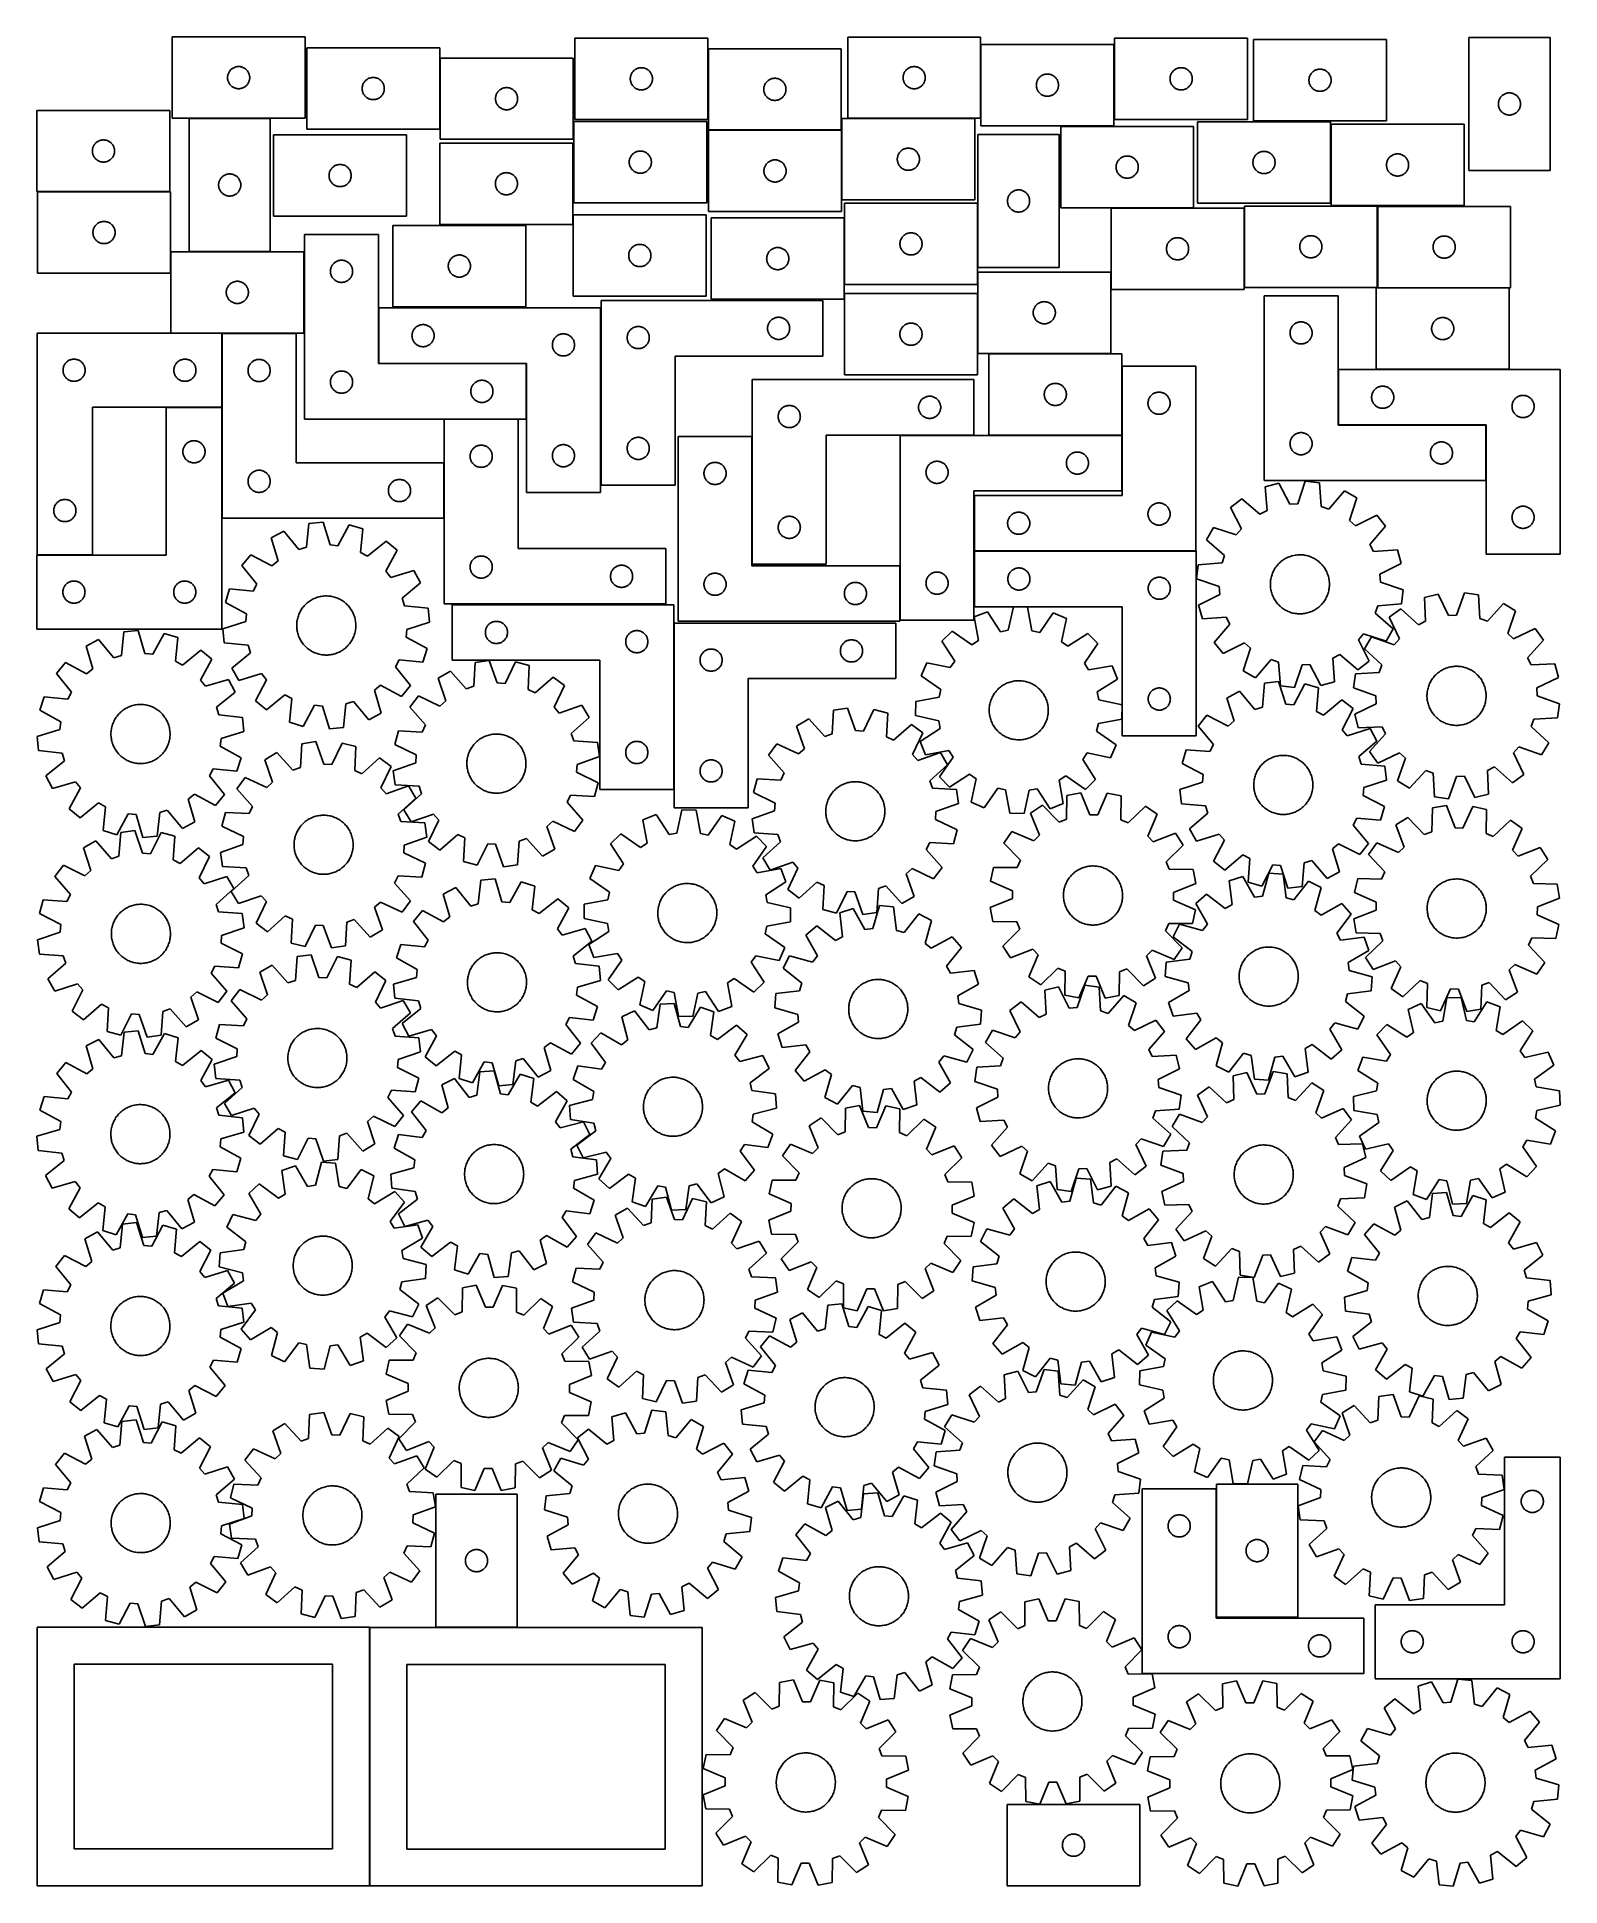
# Model space of a CAD drawing. Header units: millimetres. Extents: x 7 to 1243, y 7 to 1508.
import ezdxf

# ---------------------------------------------------------------- set-up
doc = ezdxf.new("R2010")
doc.units = ezdxf.units.MM
doc.layers.add('CUT', color=7, linetype='CONTINUOUS', true_color=0x000000)

msp = doc.modelspace()

# ---------------------------------------------------------------- linework, layer by layer
at = {"layer": 'CUT'}
for p, q in [((224.277158, 1508.332339), (116.277158, 1508.332339)), ((116.277158, 1508.332339), (116.277158, 1442.332339)), ((224.277158, 1442.332339), (224.277158, 1508.332339)), ((551.384946, 1507.362124), (443.384946, 1507.362124)), ((443.384946, 1507.362124), (443.384946, 1441.362124)), ((551.384946, 1441.362124), (551.384946, 1507.362124)), ((772.935542, 1508.270086), (664.935542, 1508.270086)), ((664.935542, 1508.270086), (664.935542, 1442.270086)), ((772.935542, 1442.270086), (772.935542, 1508.270086)), ((881.150632, 1502.204409), (773.150632, 1502.204409)), ((773.150632, 1502.204409), (773.150632, 1436.204409)), ((881.150632, 1436.204409), (881.150632, 1502.204409)), ((989.77313, 1507.366275), (881.77313, 1507.366275)), ((881.77313, 1507.366275), (881.77313, 1441.366275)), ((989.77313, 1441.366275), (989.77313, 1507.366275)), ((1102.561734, 1506.217349), (994.561734, 1506.217349)), ((994.561734, 1506.217349), (994.561734, 1440.217349)), ((1102.561734, 1440.217349), (1102.561734, 1506.217349)), ((1169.395454, 1507.93512), (1169.395454, 1399.93512)), ((1235.395454, 1507.93512), (1169.395454, 1507.93512)), ((1235.395454, 1399.93512), (1235.395454, 1507.93512)), ((333.594235, 1499.443423), (225.594235, 1499.443423)), ((225.594235, 1499.443423), (225.594235, 1433.443423)), ((333.594235, 1433.443423), (333.594235, 1499.443423)), ((441.890437, 1491.210272), (333.890437, 1491.210272)), ((333.890437, 1491.210272), (333.890437, 1425.210272)), ((441.890437, 1425.210272), (441.890437, 1491.210272)), ((659.78143, 1498.800112), (551.78143, 1498.800112)), ((551.78143, 1498.800112), (551.78143, 1432.800112)), ((659.78143, 1432.800112), (659.78143, 1498.800112)), ((161.277158, 1475.332339), (161.296428, 1475.920967)), ((161.296428, 1474.743711), (161.277158, 1475.332339)), ((161.296428, 1475.920967), (161.354154, 1476.507075)), ((161.354154, 1474.157603), (161.296428, 1474.743711)), ((161.354154, 1476.507075), (161.45009, 1477.088152)), ((161.45009, 1473.576526), (161.354154, 1474.157603)), ((161.45009, 1477.088152), (161.583825, 1477.66171)), ((161.583825, 1473.002968), (161.45009, 1473.576526)), ((161.583825, 1477.66171), (161.754787, 1478.225294)), ((161.754787, 1472.439384), (161.583825, 1473.002968)), ((161.754787, 1478.225294), (161.962242, 1478.77649)), ((161.962242, 1471.888188), (161.754787, 1472.439384)), ((161.962242, 1478.77649), (162.205303, 1479.312937)), ((162.205303, 1471.351741), (161.962242, 1471.888188)), ((162.205303, 1479.312937), (162.482929, 1479.832339)), ((162.482929, 1479.832339), (162.793931, 1480.332471)), ((162.793931, 1480.332471), (163.136978, 1480.811192)), ((163.136978, 1480.811192), (163.5106, 1481.266451)), ((163.5106, 1481.266451), (163.913197, 1481.6963)), ((163.913197, 1481.6963), (164.343046, 1482.098897)), ((164.343046, 1482.098897), (164.798305, 1482.472519)), ((164.798305, 1482.472519), (165.277026, 1482.815565)), ((165.277026, 1482.815565), (165.777158, 1483.126568)), ((165.777158, 1483.126568), (166.29656, 1483.404194)), ((166.29656, 1483.404194), (166.833007, 1483.647255)), ((166.833007, 1483.647255), (167.384203, 1483.85471)), ((167.384203, 1483.85471), (167.947786, 1484.025671)), ((167.947786, 1484.025671), (168.521345, 1484.159406)), ((168.521345, 1484.159406), (169.102422, 1484.255343)), ((169.102422, 1484.255343), (169.68853, 1484.313069)), ((169.68853, 1484.313069), (170.277158, 1484.332339)), ((170.277158, 1484.332339), (170.865786, 1484.313069)), ((170.865786, 1484.313069), (171.451894, 1484.255343)), ((171.451894, 1484.255343), (172.032971, 1484.159406)), ((172.032971, 1484.159406), (172.606529, 1484.025671)), ((172.606529, 1484.025671), (173.170113, 1483.85471)), ((173.170113, 1483.85471), (173.721309, 1483.647255)), ((173.721309, 1483.647255), (174.257756, 1483.404194)), ((174.257756, 1483.404194), (174.777158, 1483.126568)), ((174.777158, 1483.126568), (175.27729, 1482.815565)), ((175.27729, 1482.815565), (175.756011, 1482.472519)), ((175.756011, 1482.472519), (176.21127, 1482.098897)), ((176.21127, 1482.098897), (176.641119, 1481.6963)), ((176.641119, 1481.6963), (177.043716, 1481.266451)), ((177.043716, 1481.266451), (177.417338, 1480.811192)), ((177.417338, 1480.811192), (177.760384, 1480.332471)), ((177.760384, 1480.332471), (178.071386, 1479.832339)), ((178.071386, 1479.832339), (178.349013, 1479.312937)), ((178.349013, 1479.312937), (178.592074, 1478.77649)), ((178.592074, 1471.888188), (178.349013, 1471.351741)), ((178.592074, 1478.77649), (178.799529, 1478.225294)), ((178.799529, 1472.439384), (178.592074, 1471.888188)), ((178.799529, 1478.225294), (178.97049, 1477.66171)), ((178.97049, 1473.002968), (178.799529, 1472.439384)), ((178.97049, 1477.66171), (179.104225, 1477.088152)), ((179.104225, 1473.576526), (178.97049, 1473.002968)), ((179.104225, 1477.088152), (179.200162, 1476.507075)), ((179.200162, 1474.157603), (179.104225, 1473.576526)), ((179.200162, 1476.507075), (179.257888, 1475.920967)), ((179.257888, 1474.743711), (179.200162, 1474.157603)), ((179.257888, 1475.920967), (179.277158, 1475.332339)), ((179.277158, 1475.332339), (179.257888, 1474.743711)), ((272.111009, 1471.443555), (272.454055, 1471.922276)), ((272.454055, 1471.922276), (272.827677, 1472.377535)), ((272.827677, 1472.377535), (273.230274, 1472.807384)), ((273.230274, 1472.807384), (273.660123, 1473.209981)), ((273.660123, 1473.209981), (274.115383, 1473.583603)), ((274.115383, 1473.583603), (274.594103, 1473.926649)), ((274.594103, 1473.926649), (275.094235, 1474.237652)), ((275.094235, 1474.237652), (275.613637, 1474.515278)), ((275.613637, 1474.515278), (276.150085, 1474.758339)), ((276.150085, 1474.758339), (276.70128, 1474.965794)), ((276.70128, 1474.965794), (277.264864, 1475.136755)), ((277.264864, 1475.136755), (277.838423, 1475.27049)), ((277.838423, 1475.27049), (278.4195, 1475.366427)), ((278.4195, 1475.366427), (279.005607, 1475.424153)), ((279.005607, 1475.424153), (279.594235, 1475.443423)), ((279.594235, 1475.443423), (280.182864, 1475.424153)), ((280.182864, 1475.424153), (280.768971, 1475.366427)), ((280.768971, 1475.366427), (281.350048, 1475.27049)), ((281.350048, 1475.27049), (281.923607, 1475.136755)), ((281.923607, 1475.136755), (282.487191, 1474.965794)), ((282.487191, 1474.965794), (283.038386, 1474.758339)), ((283.038386, 1474.758339), (283.574834, 1474.515278)), ((283.574834, 1474.515278), (284.094235, 1474.237652)), ((284.094235, 1474.237652), (284.594368, 1473.926649)), ((284.594368, 1473.926649), (285.073088, 1473.583603)), ((285.073088, 1473.583603), (285.528348, 1473.209981)), ((285.528348, 1473.209981), (285.958197, 1472.807384)), ((285.958197, 1472.807384), (286.360794, 1472.377535)), ((286.360794, 1472.377535), (286.734416, 1471.922276)), ((286.734416, 1471.922276), (287.077462, 1471.443555)), ((488.384946, 1474.362124), (488.404216, 1474.950752)), ((488.404216, 1473.773496), (488.384946, 1474.362124)), ((488.404216, 1474.950752), (488.461942, 1475.53686)), ((488.461942, 1473.187388), (488.404216, 1473.773496)), ((488.461942, 1475.53686), (488.557878, 1476.117937)), ((488.557878, 1472.606311), (488.461942, 1473.187388)), ((488.557878, 1476.117937), (488.691614, 1476.691496)), ((488.691614, 1472.032753), (488.557878, 1472.606311)), ((488.691614, 1476.691496), (488.862575, 1477.255079)), ((488.862575, 1471.469169), (488.691614, 1472.032753)), ((488.862575, 1477.255079), (489.07003, 1477.806275)), ((489.07003, 1477.806275), (489.313091, 1478.342722)), ((489.313091, 1478.342722), (489.590717, 1478.862124)), ((489.590717, 1478.862124), (489.901719, 1479.362256)), ((489.901719, 1479.362256), (490.244766, 1479.840977)), ((490.244766, 1479.840977), (490.618388, 1480.296236)), ((490.618388, 1480.296236), (491.020985, 1480.726085)), ((491.020985, 1480.726085), (491.450834, 1481.128682)), ((491.450834, 1481.128682), (491.906093, 1481.502304)), ((491.906093, 1481.502304), (492.384814, 1481.845351)), ((492.384814, 1481.845351), (492.884946, 1482.156353)), ((492.884946, 1482.156353), (493.404348, 1482.433979)), ((493.404348, 1482.433979), (493.940795, 1482.67704)), ((493.940795, 1482.67704), (494.491991, 1482.884495)), ((494.491991, 1482.884495), (495.055575, 1483.055457)), ((495.055575, 1483.055457), (495.629133, 1483.189192)), ((495.629133, 1483.189192), (496.21021, 1483.285128)), ((496.21021, 1483.285128), (496.796318, 1483.342854)), ((496.796318, 1483.342854), (497.384946, 1483.362124)), ((497.384946, 1483.362124), (497.973574, 1483.342854)), ((497.973574, 1483.342854), (498.559682, 1483.285128)), ((498.559682, 1483.285128), (499.140759, 1483.189192)), ((499.140759, 1483.189192), (499.714317, 1483.055457)), ((499.714317, 1483.055457), (500.277901, 1482.884495)), ((500.277901, 1482.884495), (500.829097, 1482.67704)), ((500.829097, 1482.67704), (501.365544, 1482.433979)), ((501.365544, 1482.433979), (501.884946, 1482.156353)), ((501.884946, 1482.156353), (502.385078, 1481.845351)), ((502.385078, 1481.845351), (502.863799, 1481.502304)), ((502.863799, 1481.502304), (503.319058, 1481.128682)), ((503.319058, 1481.128682), (503.748907, 1480.726085)), ((503.748907, 1480.726085), (504.151504, 1480.296236)), ((504.151504, 1480.296236), (504.525126, 1479.840977)), ((504.525126, 1479.840977), (504.868172, 1479.362256)), ((504.868172, 1479.362256), (505.179175, 1478.862124)), ((505.179175, 1478.862124), (505.456801, 1478.342722)), ((505.456801, 1478.342722), (505.699862, 1477.806275)), ((505.699862, 1477.806275), (505.907317, 1477.255079)), ((505.907317, 1477.255079), (506.078278, 1476.691496)), ((506.078278, 1472.032753), (505.907317, 1471.469169)), ((506.078278, 1476.691496), (506.212013, 1476.117937)), ((506.212013, 1472.606311), (506.078278, 1472.032753)), ((506.212013, 1476.117937), (506.30795, 1475.53686)), ((506.30795, 1473.187388), (506.212013, 1472.606311)), ((506.30795, 1475.53686), (506.365676, 1474.950752)), ((506.365676, 1473.773496), (506.30795, 1473.187388)), ((506.365676, 1474.950752), (506.384946, 1474.362124)), ((506.384946, 1474.362124), (506.365676, 1473.773496)), ((599.014872, 1471.734225), (599.417469, 1472.164073)), ((599.417469, 1472.164073), (599.847318, 1472.566671)), ((599.847318, 1472.566671), (600.302577, 1472.940292)), ((600.302577, 1472.940292), (600.781298, 1473.283339)), ((600.781298, 1473.283339), (601.28143, 1473.594341)), ((601.28143, 1473.594341), (601.800832, 1473.871967)), ((601.800832, 1473.871967), (602.337279, 1474.115028)), ((602.337279, 1474.115028), (602.888475, 1474.322484)), ((602.888475, 1474.322484), (603.452059, 1474.493445)), ((603.452059, 1474.493445), (604.025617, 1474.62718)), ((604.025617, 1474.62718), (604.606695, 1474.723116)), ((604.606695, 1474.723116), (605.192802, 1474.780843)), ((605.192802, 1474.780843), (605.78143, 1474.800112)), ((605.78143, 1474.800112), (606.370058, 1474.780843)), ((606.370058, 1474.780843), (606.956166, 1474.723116)), ((606.956166, 1474.723116), (607.537243, 1474.62718)), ((607.537243, 1474.62718), (608.110802, 1474.493445)), ((608.110802, 1474.493445), (608.674386, 1474.322484)), ((608.674386, 1474.322484), (609.225581, 1474.115028)), ((609.225581, 1474.115028), (609.762029, 1473.871967)), ((609.762029, 1473.871967), (610.28143, 1473.594341)), ((610.28143, 1473.594341), (610.781562, 1473.283339)), ((610.781562, 1473.283339), (611.260283, 1472.940292)), ((611.260283, 1472.940292), (611.715543, 1472.566671)), ((611.715543, 1472.566671), (612.145391, 1472.164073)), ((612.145391, 1472.164073), (612.547989, 1471.734225)), ((709.935542, 1475.270086), (709.954812, 1475.858714)), ((709.954812, 1474.681458), (709.935542, 1475.270086)), ((709.954812, 1475.858714), (710.012539, 1476.444822)), ((710.012539, 1474.09535), (709.954812, 1474.681458)), ((710.012539, 1476.444822), (710.108475, 1477.025899)), ((710.108475, 1473.514273), (710.012539, 1474.09535)), ((710.108475, 1477.025899), (710.24221, 1477.599458)), ((710.24221, 1472.940715), (710.108475, 1473.514273)), ((710.24221, 1477.599458), (710.413171, 1478.163041)), ((710.413171, 1472.377131), (710.24221, 1472.940715)), ((710.413171, 1478.163041), (710.620626, 1478.714237)), ((710.620626, 1471.825935), (710.413171, 1472.377131)), ((710.620626, 1478.714237), (710.863688, 1479.250684)), ((710.863688, 1471.289488), (710.620626, 1471.825935)), ((710.863688, 1479.250684), (711.141314, 1479.770086)), ((711.141314, 1479.770086), (711.452316, 1480.270218)), ((711.452316, 1480.270218), (711.795362, 1480.748939)), ((711.795362, 1480.748939), (712.168984, 1481.204198)), ((712.168984, 1481.204198), (712.571581, 1481.634047)), ((712.571581, 1481.634047), (713.00143, 1482.036644)), ((713.00143, 1482.036644), (713.456689, 1482.410266)), ((713.456689, 1482.410266), (713.93541, 1482.753313)), ((713.93541, 1482.753313), (714.435542, 1483.064315)), ((714.435542, 1483.064315), (714.954944, 1483.341941)), ((714.954944, 1483.341941), (715.491391, 1483.585002)), ((715.491391, 1483.585002), (716.042587, 1483.792457)), ((716.042587, 1483.792457), (716.606171, 1483.963419)), ((716.606171, 1483.963419), (717.179729, 1484.097154)), ((717.179729, 1484.097154), (717.760807, 1484.19309)), ((717.760807, 1484.19309), (718.346914, 1484.250816)), ((718.346914, 1484.250816), (718.935542, 1484.270086)), ((718.935542, 1484.270086), (719.52417, 1484.250816)), ((719.52417, 1484.250816), (720.110278, 1484.19309)), ((720.110278, 1484.19309), (720.691355, 1484.097154)), ((720.691355, 1484.097154), (721.264914, 1483.963419)), ((721.264914, 1483.963419), (721.828497, 1483.792457)), ((721.828497, 1483.792457), (722.379693, 1483.585002)), ((722.379693, 1483.585002), (722.91614, 1483.341941)), ((722.91614, 1483.341941), (723.435542, 1483.064315)), ((723.435542, 1483.064315), (723.935674, 1482.753313)), ((723.935674, 1482.753313), (724.414395, 1482.410266)), ((724.414395, 1482.410266), (724.869655, 1482.036644)), ((724.869655, 1482.036644), (725.299503, 1481.634047)), ((725.299503, 1481.634047), (725.702101, 1481.204198)), ((725.702101, 1481.204198), (726.075722, 1480.748939)), ((726.075722, 1480.748939), (726.418769, 1480.270218)), ((726.418769, 1480.270218), (726.729771, 1479.770086)), ((726.729771, 1479.770086), (727.007397, 1479.250684)), ((727.007397, 1479.250684), (727.250458, 1478.714237)), ((727.250458, 1471.825935), (727.007397, 1471.289488)), ((727.250458, 1478.714237), (727.457913, 1478.163041)), ((727.457913, 1472.377131), (727.250458, 1471.825935)), ((727.457913, 1478.163041), (727.628875, 1477.599458)), ((727.628875, 1472.940715), (727.457913, 1472.377131)), ((727.628875, 1477.599458), (727.76261, 1477.025899)), ((727.76261, 1473.514273), (727.628875, 1472.940715)), ((727.76261, 1477.025899), (727.858546, 1476.444822)), ((727.858546, 1474.09535), (727.76261, 1473.514273)), ((727.858546, 1476.444822), (727.916273, 1475.858714)), ((727.916273, 1474.681458), (727.858546, 1474.09535)), ((727.916273, 1475.858714), (727.935542, 1475.270086)), ((727.935542, 1475.270086), (727.916273, 1474.681458)), ((818.4573, 1471.533781), (818.628261, 1472.097364)), ((818.628261, 1472.097364), (818.835716, 1472.64856)), ((818.835716, 1472.64856), (819.078777, 1473.185007)), ((819.078777, 1473.185007), (819.356403, 1473.704409)), ((819.356403, 1473.704409), (819.667405, 1474.204541)), ((819.667405, 1474.204541), (820.010452, 1474.683262)), ((820.010452, 1474.683262), (820.384074, 1475.138522)), ((820.384074, 1475.138522), (820.786671, 1475.56837)), ((820.786671, 1475.56837), (821.21652, 1475.970968)), ((821.21652, 1475.970968), (821.671779, 1476.344589)), ((821.671779, 1476.344589), (822.1505, 1476.687636)), ((822.1505, 1476.687636), (822.650632, 1476.998638)), ((822.650632, 1476.998638), (823.170034, 1477.276264)), ((823.170034, 1477.276264), (823.706481, 1477.519325)), ((823.706481, 1477.519325), (824.257677, 1477.72678)), ((824.257677, 1477.72678), (824.821261, 1477.897742)), ((824.821261, 1477.897742), (825.394819, 1478.031477)), ((825.394819, 1478.031477), (825.975896, 1478.127413)), ((825.975896, 1478.127413), (826.562004, 1478.18514)), ((826.562004, 1478.18514), (827.150632, 1478.204409)), ((827.150632, 1478.204409), (827.73926, 1478.18514)), ((827.73926, 1478.18514), (828.325368, 1478.127413)), ((828.325368, 1478.127413), (828.906445, 1478.031477)), ((828.906445, 1478.031477), (829.480003, 1477.897742)), ((829.480003, 1477.897742), (830.043587, 1477.72678)), ((830.043587, 1477.72678), (830.594783, 1477.519325)), ((830.594783, 1477.519325), (831.13123, 1477.276264)), ((831.13123, 1477.276264), (831.650632, 1476.998638)), ((831.650632, 1476.998638), (832.150764, 1476.687636)), ((832.150764, 1476.687636), (832.629485, 1476.344589)), ((832.629485, 1476.344589), (833.084744, 1475.970968)), ((833.084744, 1475.970968), (833.514593, 1475.56837)), ((833.514593, 1475.56837), (833.91719, 1475.138522)), ((833.91719, 1475.138522), (834.290812, 1474.683262)), ((834.290812, 1474.683262), (834.633858, 1474.204541)), ((834.633858, 1474.204541), (834.944861, 1473.704409)), ((834.944861, 1473.704409), (835.222487, 1473.185007)), ((835.222487, 1473.185007), (835.465548, 1472.64856)), ((835.465548, 1472.64856), (835.673003, 1472.097364)), ((835.673003, 1472.097364), (835.843964, 1471.533781)), ((926.77313, 1474.366275), (926.792399, 1474.954903)), ((926.792399, 1473.777646), (926.77313, 1474.366275)), ((926.792399, 1474.954903), (926.850126, 1475.54101)), ((926.850126, 1473.191539), (926.792399, 1473.777646)), ((926.850126, 1475.54101), (926.946062, 1476.122087)), ((926.946062, 1472.610462), (926.850126, 1473.191539)), ((926.946062, 1476.122087), (927.079797, 1476.695646)), ((927.079797, 1472.036903), (926.946062, 1472.610462)), ((927.079797, 1476.695646), (927.250758, 1477.25923)), ((927.250758, 1471.473319), (927.079797, 1472.036903)), ((927.250758, 1477.25923), (927.458214, 1477.810425)), ((927.458214, 1477.810425), (927.701275, 1478.346873)), ((927.701275, 1478.346873), (927.978901, 1478.866275)), ((927.978901, 1478.866275), (928.289903, 1479.366407)), ((928.289903, 1479.366407), (928.632949, 1479.845127)), ((928.632949, 1479.845127), (929.006571, 1480.300387)), ((929.006571, 1480.300387), (929.409169, 1480.730236)), ((929.409169, 1480.730236), (929.839017, 1481.132833)), ((929.839017, 1481.132833), (930.294277, 1481.506455)), ((930.294277, 1481.506455), (930.772997, 1481.849501)), ((930.772997, 1481.849501), (931.27313, 1482.160503)), ((931.27313, 1482.160503), (931.792531, 1482.438129)), ((931.792531, 1482.438129), (932.328979, 1482.68119)), ((932.328979, 1482.68119), (932.880174, 1482.888646)), ((932.880174, 1482.888646), (933.443758, 1483.059607)), ((933.443758, 1483.059607), (934.017317, 1483.193342)), ((934.017317, 1483.193342), (934.598394, 1483.289278)), ((934.598394, 1483.289278), (935.184501, 1483.347005)), ((935.184501, 1483.347005), (935.77313, 1483.366275)), ((935.77313, 1483.366275), (936.361758, 1483.347005)), ((936.361758, 1483.347005), (936.947865, 1483.289278)), ((936.947865, 1483.289278), (937.528942, 1483.193342)), ((937.528942, 1483.193342), (938.102501, 1483.059607)), ((938.102501, 1483.059607), (938.666085, 1482.888646)), ((938.666085, 1482.888646), (939.21728, 1482.68119)), ((939.21728, 1482.68119), (939.753728, 1482.438129)), ((939.753728, 1482.438129), (940.27313, 1482.160503)), ((940.27313, 1482.160503), (940.773262, 1481.849501)), ((940.773262, 1481.849501), (941.251982, 1481.506455)), ((941.251982, 1481.506455), (941.707242, 1481.132833)), ((941.707242, 1481.132833), (942.137091, 1480.730236)), ((942.137091, 1480.730236), (942.539688, 1480.300387)), ((942.539688, 1480.300387), (942.91331, 1479.845127)), ((942.91331, 1479.845127), (943.256356, 1479.366407)), ((943.256356, 1479.366407), (943.567358, 1478.866275)), ((943.567358, 1478.866275), (943.844984, 1478.346873)), ((943.844984, 1478.346873), (944.088045, 1477.810425)), ((944.088045, 1477.810425), (944.295501, 1477.25923)), ((944.295501, 1477.25923), (944.466462, 1476.695646)), ((944.466462, 1472.036903), (944.295501, 1471.473319)), ((944.466462, 1476.695646), (944.600197, 1476.122087)), ((944.600197, 1472.610462), (944.466462, 1472.036903)), ((944.600197, 1476.122087), (944.696133, 1475.54101)), ((944.696133, 1473.191539), (944.600197, 1472.610462)), ((944.696133, 1475.54101), (944.75386, 1474.954903)), ((944.75386, 1473.777646), (944.696133, 1473.191539)), ((944.75386, 1474.954903), (944.77313, 1474.366275)), ((944.77313, 1474.366275), (944.75386, 1473.777646)), ((1039.561734, 1473.217349), (1039.581004, 1473.805977)), ((1039.581004, 1472.628721), (1039.561734, 1473.217349)), ((1039.581004, 1473.805977), (1039.638731, 1474.392084)), ((1039.638731, 1472.042613), (1039.581004, 1472.628721)), ((1039.638731, 1474.392084), (1039.734667, 1474.973162)), ((1039.734667, 1471.461536), (1039.638731, 1472.042613)), ((1039.734667, 1474.973162), (1039.868402, 1475.54672)), ((1039.868402, 1475.54672), (1040.039363, 1476.110304)), ((1040.039363, 1476.110304), (1040.246818, 1476.6615)), ((1040.246818, 1476.6615), (1040.48988, 1477.197947)), ((1040.48988, 1477.197947), (1040.767506, 1477.717349)), ((1040.767506, 1477.717349), (1041.078508, 1478.217481)), ((1041.078508, 1478.217481), (1041.421554, 1478.696202)), ((1041.421554, 1478.696202), (1041.795176, 1479.151461)), ((1041.795176, 1479.151461), (1042.197773, 1479.58131)), ((1042.197773, 1479.58131), (1042.627622, 1479.983907)), ((1042.627622, 1479.983907), (1043.082881, 1480.357529)), ((1043.082881, 1480.357529), (1043.561602, 1480.700575)), ((1043.561602, 1480.700575), (1044.061734, 1481.011577)), ((1044.061734, 1481.011577), (1044.581136, 1481.289203)), ((1044.581136, 1481.289203), (1045.117583, 1481.532265)), ((1045.117583, 1481.532265), (1045.668779, 1481.73972)), ((1045.668779, 1481.73972), (1046.232363, 1481.910681)), ((1046.232363, 1481.910681), (1046.805921, 1482.044416)), ((1046.805921, 1482.044416), (1047.386999, 1482.140352)), ((1047.386999, 1482.140352), (1047.973106, 1482.198079)), ((1047.973106, 1482.198079), (1048.561734, 1482.217349)), ((1048.561734, 1482.217349), (1049.150362, 1482.198079)), ((1049.150362, 1482.198079), (1049.73647, 1482.140352)), ((1049.73647, 1482.140352), (1050.317547, 1482.044416)), ((1050.317547, 1482.044416), (1050.891106, 1481.910681)), ((1050.891106, 1481.910681), (1051.454689, 1481.73972)), ((1051.454689, 1481.73972), (1052.005885, 1481.532265)), ((1052.005885, 1481.532265), (1052.542332, 1481.289203)), ((1052.542332, 1481.289203), (1053.061734, 1481.011577)), ((1053.061734, 1481.011577), (1053.561866, 1480.700575)), ((1053.561866, 1480.700575), (1054.040587, 1480.357529)), ((1054.040587, 1480.357529), (1054.495847, 1479.983907)), ((1054.495847, 1479.983907), (1054.925695, 1479.58131)), ((1054.925695, 1479.58131), (1055.328293, 1479.151461)), ((1055.328293, 1479.151461), (1055.701914, 1478.696202)), ((1055.701914, 1478.696202), (1056.044961, 1478.217481)), ((1056.044961, 1478.217481), (1056.355963, 1477.717349)), ((1056.355963, 1477.717349), (1056.633589, 1477.197947)), ((1056.633589, 1477.197947), (1056.87665, 1476.6615)), ((1056.87665, 1476.6615), (1057.084105, 1476.110304)), ((1057.084105, 1476.110304), (1057.255067, 1475.54672)), ((1057.255067, 1475.54672), (1057.388802, 1474.973162)), ((1057.388802, 1474.973162), (1057.484738, 1474.392084)), ((1057.484738, 1472.042613), (1057.388802, 1471.461536)), ((1057.484738, 1474.392084), (1057.542465, 1473.805977)), ((1057.542465, 1472.628721), (1057.484738, 1472.042613)), ((1057.542465, 1473.805977), (1057.561734, 1473.217349)), ((1057.561734, 1473.217349), (1057.542465, 1472.628721)), ((162.482929, 1470.832339), (162.205303, 1471.351741)), ((162.793931, 1470.332207), (162.482929, 1470.832339)), ((163.136978, 1469.853486), (162.793931, 1470.332207)), ((163.5106, 1469.398227), (163.136978, 1469.853486)), ((163.913197, 1468.968378), (163.5106, 1469.398227)), ((164.343046, 1468.565781), (163.913197, 1468.968378)), ((164.798305, 1468.192159), (164.343046, 1468.565781)), ((165.277026, 1467.849112), (164.798305, 1468.192159)), ((165.777158, 1467.53811), (165.277026, 1467.849112)), ((166.29656, 1467.260484), (165.777158, 1467.53811)), ((166.833007, 1467.017423), (166.29656, 1467.260484)), ((167.384203, 1466.809968), (166.833007, 1467.017423)), ((167.947786, 1466.639007), (167.384203, 1466.809968)), ((168.521345, 1466.505271), (167.947786, 1466.639007)), ((169.102422, 1466.409335), (168.521345, 1466.505271)), ((169.68853, 1466.351609), (169.102422, 1466.409335)), ((170.277158, 1466.332339), (169.68853, 1466.351609)), ((170.865786, 1466.351609), (170.277158, 1466.332339)), ((171.451894, 1466.409335), (170.865786, 1466.351609)), ((172.032971, 1466.505271), (171.451894, 1466.409335)), ((172.606529, 1466.639007), (172.032971, 1466.505271)), ((173.170113, 1466.809968), (172.606529, 1466.639007)), ((173.721309, 1467.017423), (173.170113, 1466.809968)), ((174.257756, 1467.260484), (173.721309, 1467.017423)), ((174.777158, 1467.53811), (174.257756, 1467.260484)), ((175.27729, 1467.849112), (174.777158, 1467.53811)), ((175.756011, 1468.192159), (175.27729, 1467.849112)), ((176.21127, 1468.565781), (175.756011, 1468.192159)), ((176.641119, 1468.968378), (176.21127, 1468.565781)), ((177.043716, 1469.398227), (176.641119, 1468.968378)), ((177.417338, 1469.853486), (177.043716, 1469.398227)), ((177.760384, 1470.332207), (177.417338, 1469.853486)), ((178.071386, 1470.832339), (177.760384, 1470.332207)), ((178.349013, 1471.351741), (178.071386, 1470.832339)), ((270.594235, 1466.443423), (270.613505, 1467.032051)), ((270.613505, 1465.854795), (270.594235, 1466.443423)), ((270.613505, 1467.032051), (270.671232, 1467.618159)), ((270.671232, 1465.268687), (270.613505, 1465.854795)), ((270.671232, 1467.618159), (270.767168, 1468.199236)), ((270.767168, 1464.68761), (270.671232, 1465.268687)), ((270.767168, 1468.199236), (270.900903, 1468.772794)), ((270.900903, 1464.114052), (270.767168, 1464.68761)), ((270.900903, 1468.772794), (271.071864, 1469.336378)), ((271.071864, 1463.550468), (270.900903, 1464.114052)), ((271.071864, 1469.336378), (271.27932, 1469.887574)), ((271.27932, 1462.999272), (271.071864, 1463.550468)), ((271.27932, 1469.887574), (271.522381, 1470.424021)), ((271.522381, 1462.462825), (271.27932, 1462.999272)), ((271.522381, 1470.424021), (271.800007, 1470.943423)), ((271.800007, 1461.943423), (271.522381, 1462.462825)), ((271.800007, 1470.943423), (272.111009, 1471.443555)), ((272.111009, 1461.443291), (271.800007, 1461.943423)), ((272.454055, 1460.96457), (272.111009, 1461.443291)), ((272.827677, 1460.509311), (272.454055, 1460.96457)), ((273.230274, 1460.079462), (272.827677, 1460.509311)), ((273.660123, 1459.676865), (273.230274, 1460.079462)), ((274.115383, 1459.303243), (273.660123, 1459.676865)), ((274.594103, 1458.960196), (274.115383, 1459.303243)), ((275.094235, 1458.649194), (274.594103, 1458.960196)), ((275.613637, 1458.371568), (275.094235, 1458.649194)), ((276.150085, 1458.128507), (275.613637, 1458.371568)), ((276.70128, 1457.921052), (276.150085, 1458.128507)), ((277.264864, 1457.750091), (276.70128, 1457.921052)), ((277.838423, 1457.616355), (277.264864, 1457.750091)), ((278.4195, 1457.520419), (277.838423, 1457.616355)), ((279.005607, 1457.462693), (278.4195, 1457.520419)), ((279.594235, 1457.443423), (279.005607, 1457.462693)), ((280.182864, 1457.462693), (279.594235, 1457.443423)), ((280.768971, 1457.520419), (280.182864, 1457.462693)), ((281.350048, 1457.616355), (280.768971, 1457.520419)), ((281.923607, 1457.750091), (281.350048, 1457.616355)), ((282.487191, 1457.921052), (281.923607, 1457.750091)), ((283.038386, 1458.128507), (282.487191, 1457.921052)), ((283.574834, 1458.371568), (283.038386, 1458.128507)), ((284.094235, 1458.649194), (283.574834, 1458.371568)), ((284.594368, 1458.960196), (284.094235, 1458.649194)), ((285.073088, 1459.303243), (284.594368, 1458.960196)), ((285.528348, 1459.676865), (285.073088, 1459.303243)), ((285.958197, 1460.079462), (285.528348, 1459.676865)), ((286.360794, 1460.509311), (285.958197, 1460.079462)), ((286.734416, 1460.96457), (286.360794, 1460.509311)), ((287.077462, 1461.443291), (286.734416, 1460.96457)), ((287.077462, 1471.443555), (287.388464, 1470.943423)), ((287.388464, 1461.943423), (287.077462, 1461.443291)), ((287.388464, 1470.943423), (287.66609, 1470.424021)), ((287.66609, 1462.462825), (287.388464, 1461.943423)), ((287.66609, 1470.424021), (287.909151, 1469.887574)), ((287.909151, 1462.999272), (287.66609, 1462.462825)), ((287.909151, 1469.887574), (288.116607, 1469.336378)), ((288.116607, 1463.550468), (287.909151, 1462.999272)), ((288.116607, 1469.336378), (288.287568, 1468.772794)), ((288.287568, 1464.114052), (288.116607, 1463.550468)), ((288.287568, 1468.772794), (288.421303, 1468.199236)), ((288.421303, 1464.68761), (288.287568, 1464.114052)), ((288.421303, 1468.199236), (288.517239, 1467.618159)), ((288.517239, 1465.268687), (288.421303, 1464.68761)), ((288.517239, 1467.618159), (288.574966, 1467.032051)), ((288.574966, 1465.854795), (288.517239, 1465.268687)), ((288.574966, 1467.032051), (288.594235, 1466.443423)), ((288.594235, 1466.443423), (288.574966, 1465.854795)), ((378.890437, 1458.210272), (378.909707, 1458.7989)), ((378.909707, 1457.621643), (378.890437, 1458.210272)), ((378.909707, 1458.7989), (378.967434, 1459.385007)), ((378.967434, 1457.035536), (378.909707, 1457.621643)), ((378.967434, 1459.385007), (379.06337, 1459.966085)), ((379.06337, 1456.454459), (378.967434, 1457.035536)), ((379.06337, 1459.966085), (379.197105, 1460.539643)), ((379.197105, 1460.539643), (379.368066, 1461.103227)), ((379.368066, 1461.103227), (379.575521, 1461.654423)), ((379.575521, 1461.654423), (379.818583, 1462.19087)), ((379.818583, 1462.19087), (380.096209, 1462.710272)), ((380.096209, 1462.710272), (380.407211, 1463.210404)), ((380.407211, 1463.210404), (380.750257, 1463.689125)), ((380.750257, 1463.689125), (381.123879, 1464.144384)), ((381.123879, 1464.144384), (381.526476, 1464.574233)), ((381.526476, 1464.574233), (381.956325, 1464.97683)), ((381.956325, 1464.97683), (382.411584, 1465.350452)), ((382.411584, 1465.350452), (382.890305, 1465.693498)), ((382.890305, 1465.693498), (383.390437, 1466.0045)), ((383.390437, 1466.0045), (383.909839, 1466.282126)), ((383.909839, 1466.282126), (384.446286, 1466.525187)), ((384.446286, 1466.525187), (384.997482, 1466.732643)), ((384.997482, 1466.732643), (385.561066, 1466.903604)), ((385.561066, 1466.903604), (386.134624, 1467.037339)), ((386.134624, 1467.037339), (386.715702, 1467.133275)), ((386.715702, 1467.133275), (387.301809, 1467.191002)), ((387.301809, 1467.191002), (387.890437, 1467.210272)), ((387.890437, 1467.210272), (388.479065, 1467.191002)), ((388.479065, 1467.191002), (389.065173, 1467.133275)), ((389.065173, 1467.133275), (389.64625, 1467.037339)), ((389.64625, 1467.037339), (390.219809, 1466.903604)), ((390.219809, 1466.903604), (390.783392, 1466.732643)), ((390.783392, 1466.732643), (391.334588, 1466.525187)), ((391.334588, 1466.525187), (391.871035, 1466.282126)), ((391.871035, 1466.282126), (392.390437, 1466.0045)), ((392.390437, 1466.0045), (392.890569, 1465.693498)), ((392.890569, 1465.693498), (393.36929, 1465.350452)), ((393.36929, 1465.350452), (393.82455, 1464.97683)), ((393.82455, 1464.97683), (394.254398, 1464.574233)), ((394.254398, 1464.574233), (394.656996, 1464.144384)), ((394.656996, 1464.144384), (395.030617, 1463.689125)), ((395.030617, 1463.689125), (395.373664, 1463.210404)), ((395.373664, 1463.210404), (395.684666, 1462.710272)), ((395.684666, 1462.710272), (395.962292, 1462.19087)), ((395.962292, 1462.19087), (396.205353, 1461.654423)), ((396.205353, 1461.654423), (396.412808, 1461.103227)), ((396.412808, 1461.103227), (396.58377, 1460.539643)), ((396.58377, 1460.539643), (396.717505, 1459.966085)), ((396.717505, 1459.966085), (396.813441, 1459.385007)), ((396.813441, 1457.035536), (396.717505, 1456.454459)), ((396.813441, 1459.385007), (396.871168, 1458.7989)), ((396.871168, 1457.621643), (396.813441, 1457.035536)), ((396.871168, 1458.7989), (396.890437, 1458.210272)), ((396.890437, 1458.210272), (396.871168, 1457.621643)), ((489.07003, 1470.917973), (488.862575, 1471.469169)), ((489.313091, 1470.381526), (489.07003, 1470.917973)), ((489.590717, 1469.862124), (489.313091, 1470.381526)), ((489.901719, 1469.361992), (489.590717, 1469.862124)), ((490.244766, 1468.883271), (489.901719, 1469.361992)), ((490.618388, 1468.428012), (490.244766, 1468.883271)), ((491.020985, 1467.998163), (490.618388, 1468.428012)), ((491.450834, 1467.595566), (491.020985, 1467.998163)), ((491.906093, 1467.221944), (491.450834, 1467.595566)), ((492.384814, 1466.878898), (491.906093, 1467.221944)), ((492.884946, 1466.567895), (492.384814, 1466.878898)), ((493.404348, 1466.290269), (492.884946, 1466.567895)), ((493.940795, 1466.047208), (493.404348, 1466.290269)), ((494.491991, 1465.839753), (493.940795, 1466.047208)), ((495.055575, 1465.668792), (494.491991, 1465.839753)), ((495.629133, 1465.535057), (495.055575, 1465.668792)), ((496.21021, 1465.43912), (495.629133, 1465.535057)), ((496.796318, 1465.381394), (496.21021, 1465.43912)), ((497.384946, 1465.362124), (496.796318, 1465.381394)), ((497.973574, 1465.381394), (497.384946, 1465.362124)), ((498.559682, 1465.43912), (497.973574, 1465.381394)), ((499.140759, 1465.535057), (498.559682, 1465.43912)), ((499.714317, 1465.668792), (499.140759, 1465.535057)), ((500.277901, 1465.839753), (499.714317, 1465.668792)), ((500.829097, 1466.047208), (500.277901, 1465.839753)), ((501.365544, 1466.290269), (500.829097, 1466.047208)), ((501.884946, 1466.567895), (501.365544, 1466.290269)), ((502.385078, 1466.878898), (501.884946, 1466.567895)), ((502.863799, 1467.221944), (502.385078, 1466.878898)), ((503.319058, 1467.595566), (502.863799, 1467.221944)), ((503.748907, 1467.998163), (503.319058, 1467.595566)), ((504.151504, 1468.428012), (503.748907, 1467.998163)), ((504.525126, 1468.883271), (504.151504, 1468.428012)), ((504.868172, 1469.361992), (504.525126, 1468.883271)), ((505.179175, 1469.862124), (504.868172, 1469.361992)), ((505.456801, 1470.381526), (505.179175, 1469.862124)), ((505.699862, 1470.917973), (505.456801, 1470.381526)), ((505.907317, 1471.469169), (505.699862, 1470.917973)), ((596.78143, 1465.800112), (596.8007, 1466.388741)), ((596.8007, 1465.211484), (596.78143, 1465.800112)), ((596.8007, 1466.388741), (596.858427, 1466.974848)), ((596.858427, 1464.625377), (596.8007, 1465.211484)), ((596.858427, 1466.974848), (596.954363, 1467.555925)), ((596.954363, 1464.0443), (596.858427, 1464.625377)), ((596.954363, 1467.555925), (597.088098, 1468.129484)), ((597.088098, 1463.470741), (596.954363, 1464.0443)), ((597.088098, 1468.129484), (597.259059, 1468.693068)), ((597.259059, 1462.907157), (597.088098, 1463.470741)), ((597.259059, 1468.693068), (597.466515, 1469.244263)), ((597.466515, 1462.355962), (597.259059, 1462.907157)), ((597.466515, 1469.244263), (597.709576, 1469.780711)), ((597.709576, 1461.819514), (597.466515, 1462.355962)), ((597.709576, 1469.780711), (597.987202, 1470.300112)), ((597.987202, 1461.300112), (597.709576, 1461.819514)), ((597.987202, 1470.300112), (598.298204, 1470.800244)), ((598.298204, 1460.79998), (597.987202, 1461.300112)), ((598.298204, 1470.800244), (598.64125, 1471.278965)), ((598.64125, 1460.32126), (598.298204, 1460.79998)), ((598.64125, 1471.278965), (599.014872, 1471.734225)), ((599.014872, 1459.866), (598.64125, 1460.32126)), ((599.417469, 1459.436151), (599.014872, 1459.866)), ((599.847318, 1459.033554), (599.417469, 1459.436151)), ((600.302577, 1458.659932), (599.847318, 1459.033554)), ((600.781298, 1458.316886), (600.302577, 1458.659932)), ((601.28143, 1458.005884), (600.781298, 1458.316886)), ((601.800832, 1457.728258), (601.28143, 1458.005884)), ((602.337279, 1457.485197), (601.800832, 1457.728258)), ((602.888475, 1457.277741), (602.337279, 1457.485197)), ((603.452059, 1457.10678), (602.888475, 1457.277741)), ((604.025617, 1456.973045), (603.452059, 1457.10678)), ((604.606695, 1456.877109), (604.025617, 1456.973045)), ((605.192802, 1456.819382), (604.606695, 1456.877109)), ((605.78143, 1456.800112), (605.192802, 1456.819382)), ((606.370058, 1456.819382), (605.78143, 1456.800112)), ((606.956166, 1456.877109), (606.370058, 1456.819382)), ((607.537243, 1456.973045), (606.956166, 1456.877109)), ((608.110802, 1457.10678), (607.537243, 1456.973045)), ((608.674386, 1457.277741), (608.110802, 1457.10678)), ((609.225581, 1457.485197), (608.674386, 1457.277741)), ((609.762029, 1457.728258), (609.225581, 1457.485197)), ((610.28143, 1458.005884), (609.762029, 1457.728258)), ((610.781562, 1458.316886), (610.28143, 1458.005884)), ((611.260283, 1458.659932), (610.781562, 1458.316886)), ((611.715543, 1459.033554), (611.260283, 1458.659932)), ((612.145391, 1459.436151), (611.715543, 1459.033554)), ((612.547989, 1459.866), (612.145391, 1459.436151)), ((612.547989, 1471.734225), (612.92161, 1471.278965)), ((612.92161, 1460.32126), (612.547989, 1459.866)), ((612.92161, 1471.278965), (613.264657, 1470.800244)), ((613.264657, 1460.79998), (612.92161, 1460.32126)), ((613.264657, 1470.800244), (613.575659, 1470.300112)), ((613.575659, 1461.300112), (613.264657, 1460.79998)), ((613.575659, 1470.300112), (613.853285, 1469.780711)), ((613.853285, 1461.819514), (613.575659, 1461.300112)), ((613.853285, 1469.780711), (614.096346, 1469.244263)), ((614.096346, 1462.355962), (613.853285, 1461.819514)), ((614.096346, 1469.244263), (614.303801, 1468.693068)), ((614.303801, 1462.907157), (614.096346, 1462.355962)), ((614.303801, 1468.693068), (614.474763, 1468.129484)), ((614.474763, 1463.470741), (614.303801, 1462.907157)), ((614.474763, 1468.129484), (614.608498, 1467.555925)), ((614.608498, 1464.0443), (614.474763, 1463.470741)), ((614.608498, 1467.555925), (614.704434, 1466.974848)), ((614.704434, 1464.625377), (614.608498, 1464.0443)), ((614.704434, 1466.974848), (614.762161, 1466.388741)), ((614.762161, 1465.211484), (614.704434, 1464.625377)), ((614.762161, 1466.388741), (614.78143, 1465.800112)), ((614.78143, 1465.800112), (614.762161, 1465.211484)), ((711.141314, 1470.770086), (710.863688, 1471.289488)), ((711.452316, 1470.269954), (711.141314, 1470.770086)), ((711.795362, 1469.791233), (711.452316, 1470.269954)), ((712.168984, 1469.335974), (711.795362, 1469.791233)), ((712.571581, 1468.906125), (712.168984, 1469.335974)), ((713.00143, 1468.503528), (712.571581, 1468.906125)), ((713.456689, 1468.129906), (713.00143, 1468.503528)), ((713.93541, 1467.78686), (713.456689, 1468.129906)), ((714.435542, 1467.475857), (713.93541, 1467.78686)), ((714.954944, 1467.198231), (714.435542, 1467.475857)), ((715.491391, 1466.95517), (714.954944, 1467.198231)), ((716.042587, 1466.747715), (715.491391, 1466.95517)), ((716.606171, 1466.576754), (716.042587, 1466.747715)), ((717.179729, 1466.443019), (716.606171, 1466.576754)), ((717.760807, 1466.347082), (717.179729, 1466.443019)), ((718.346914, 1466.289356), (717.760807, 1466.347082)), ((718.935542, 1466.270086), (718.346914, 1466.289356)), ((719.52417, 1466.289356), (718.935542, 1466.270086)), ((720.110278, 1466.347082), (719.52417, 1466.289356)), ((720.691355, 1466.443019), (720.110278, 1466.347082)), ((721.264914, 1466.576754), (720.691355, 1466.443019)), ((721.828497, 1466.747715), (721.264914, 1466.576754)), ((722.379693, 1466.95517), (721.828497, 1466.747715)), ((722.91614, 1467.198231), (722.379693, 1466.95517)), ((723.435542, 1467.475857), (722.91614, 1467.198231)), ((723.935674, 1467.78686), (723.435542, 1467.475857)), ((724.414395, 1468.129906), (723.935674, 1467.78686)), ((724.869655, 1468.503528), (724.414395, 1468.129906)), ((725.299503, 1468.906125), (724.869655, 1468.503528)), ((725.702101, 1469.335974), (725.299503, 1468.906125)), ((726.075722, 1469.791233), (725.702101, 1469.335974)), ((726.418769, 1470.269954), (726.075722, 1469.791233)), ((726.729771, 1470.770086), (726.418769, 1470.269954)), ((727.007397, 1471.289488), (726.729771, 1470.770086)), ((818.150632, 1469.204409), (818.169902, 1469.793037)), ((818.169902, 1468.615781), (818.150632, 1469.204409)), ((818.169902, 1469.793037), (818.227628, 1470.379145)), ((818.227628, 1468.029674), (818.169902, 1468.615781)), ((818.227628, 1470.379145), (818.323564, 1470.960222)), ((818.323564, 1467.448596), (818.227628, 1468.029674)), ((818.323564, 1470.960222), (818.4573, 1471.533781)), ((818.4573, 1466.875038), (818.323564, 1467.448596)), ((818.628261, 1466.311454), (818.4573, 1466.875038)), ((818.835716, 1465.760258), (818.628261, 1466.311454)), ((819.078777, 1465.223811), (818.835716, 1465.760258)), ((819.356403, 1464.704409), (819.078777, 1465.223811)), ((819.667405, 1464.204277), (819.356403, 1464.704409)), ((820.010452, 1463.725556), (819.667405, 1464.204277)), ((820.384074, 1463.270297), (820.010452, 1463.725556)), ((820.786671, 1462.840448), (820.384074, 1463.270297)), ((821.21652, 1462.437851), (820.786671, 1462.840448)), ((821.671779, 1462.064229), (821.21652, 1462.437851)), ((822.1505, 1461.721183), (821.671779, 1462.064229)), ((822.650632, 1461.410181), (822.1505, 1461.721183)), ((823.170034, 1461.132555), (822.650632, 1461.410181)), ((823.706481, 1460.889493), (823.170034, 1461.132555)), ((824.257677, 1460.682038), (823.706481, 1460.889493)), ((824.821261, 1460.511077), (824.257677, 1460.682038)), ((825.394819, 1460.377342), (824.821261, 1460.511077)), ((825.975896, 1460.281406), (825.394819, 1460.377342)), ((826.562004, 1460.223679), (825.975896, 1460.281406)), ((827.150632, 1460.204409), (826.562004, 1460.223679)), ((827.73926, 1460.223679), (827.150632, 1460.204409)), ((828.325368, 1460.281406), (827.73926, 1460.223679)), ((828.906445, 1460.377342), (828.325368, 1460.281406)), ((829.480003, 1460.511077), (828.906445, 1460.377342)), ((830.043587, 1460.682038), (829.480003, 1460.511077)), ((830.594783, 1460.889493), (830.043587, 1460.682038)), ((831.13123, 1461.132555), (830.594783, 1460.889493)), ((831.650632, 1461.410181), (831.13123, 1461.132555)), ((832.150764, 1461.721183), (831.650632, 1461.410181)), ((832.629485, 1462.064229), (832.150764, 1461.721183)), ((833.084744, 1462.437851), (832.629485, 1462.064229)), ((833.514593, 1462.840448), (833.084744, 1462.437851)), ((833.91719, 1463.270297), (833.514593, 1462.840448)), ((834.290812, 1463.725556), (833.91719, 1463.270297)), ((834.633858, 1464.204277), (834.290812, 1463.725556)), ((834.944861, 1464.704409), (834.633858, 1464.204277)), ((835.222487, 1465.223811), (834.944861, 1464.704409)), ((835.465548, 1465.760258), (835.222487, 1465.223811)), ((835.673003, 1466.311454), (835.465548, 1465.760258)), ((835.843964, 1466.875038), (835.673003, 1466.311454)), ((835.843964, 1471.533781), (835.9777, 1470.960222)), ((835.9777, 1467.448596), (835.843964, 1466.875038)), ((835.9777, 1470.960222), (836.073636, 1470.379145)), ((836.073636, 1468.029674), (835.9777, 1467.448596)), ((836.073636, 1470.379145), (836.131362, 1469.793037)), ((836.131362, 1468.615781), (836.073636, 1468.029674)), ((836.131362, 1469.793037), (836.150632, 1469.204409)), ((836.150632, 1469.204409), (836.131362, 1468.615781)), ((927.458214, 1470.922124), (927.250758, 1471.473319)), ((927.701275, 1470.385676), (927.458214, 1470.922124)), ((927.978901, 1469.866275), (927.701275, 1470.385676)), ((928.289903, 1469.366142), (927.978901, 1469.866275)), ((928.632949, 1468.887422), (928.289903, 1469.366142)), ((929.006571, 1468.432162), (928.632949, 1468.887422)), ((929.409169, 1468.002313), (929.006571, 1468.432162)), ((929.839017, 1467.599716), (929.409169, 1468.002313)), ((930.294277, 1467.226094), (929.839017, 1467.599716)), ((930.772997, 1466.883048), (930.294277, 1467.226094)), ((931.27313, 1466.572046), (930.772997, 1466.883048)), ((931.792531, 1466.29442), (931.27313, 1466.572046)), ((932.328979, 1466.051359), (931.792531, 1466.29442)), ((932.880174, 1465.843903), (932.328979, 1466.051359)), ((933.443758, 1465.672942), (932.880174, 1465.843903)), ((934.017317, 1465.539207), (933.443758, 1465.672942)), ((934.598394, 1465.443271), (934.017317, 1465.539207)), ((935.184501, 1465.385544), (934.598394, 1465.443271)), ((935.77313, 1465.366275), (935.184501, 1465.385544)), ((936.361758, 1465.385544), (935.77313, 1465.366275)), ((936.947865, 1465.443271), (936.361758, 1465.385544)), ((937.528942, 1465.539207), (936.947865, 1465.443271)), ((938.102501, 1465.672942), (937.528942, 1465.539207)), ((938.666085, 1465.843903), (938.102501, 1465.672942)), ((939.21728, 1466.051359), (938.666085, 1465.843903)), ((939.753728, 1466.29442), (939.21728, 1466.051359)), ((940.27313, 1466.572046), (939.753728, 1466.29442)), ((940.773262, 1466.883048), (940.27313, 1466.572046)), ((941.251982, 1467.226094), (940.773262, 1466.883048)), ((941.707242, 1467.599716), (941.251982, 1467.226094)), ((942.137091, 1468.002313), (941.707242, 1467.599716)), ((942.539688, 1468.432162), (942.137091, 1468.002313)), ((942.91331, 1468.887422), (942.539688, 1468.432162)), ((943.256356, 1469.366142), (942.91331, 1468.887422)), ((943.567358, 1469.866275), (943.256356, 1469.366142)), ((943.844984, 1470.385676), (943.567358, 1469.866275)), ((944.088045, 1470.922124), (943.844984, 1470.385676)), ((944.295501, 1471.473319), (944.088045, 1470.922124)), ((1039.868402, 1470.887977), (1039.734667, 1471.461536)), ((1040.039363, 1470.324394), (1039.868402, 1470.887977)), ((1040.246818, 1469.773198), (1040.039363, 1470.324394)), ((1040.48988, 1469.236751), (1040.246818, 1469.773198)), ((1040.767506, 1468.717349), (1040.48988, 1469.236751)), ((1041.078508, 1468.217217), (1040.767506, 1468.717349)), ((1041.421554, 1467.738496), (1041.078508, 1468.217217)), ((1041.795176, 1467.283236), (1041.421554, 1467.738496)), ((1042.197773, 1466.853388), (1041.795176, 1467.283236)), ((1042.627622, 1466.45079), (1042.197773, 1466.853388)), ((1043.082881, 1466.077169), (1042.627622, 1466.45079)), ((1043.561602, 1465.734122), (1043.082881, 1466.077169)), ((1044.061734, 1465.42312), (1043.561602, 1465.734122)), ((1044.581136, 1465.145494), (1044.061734, 1465.42312)), ((1045.117583, 1464.902433), (1044.581136, 1465.145494)), ((1045.668779, 1464.694978), (1045.117583, 1464.902433)), ((1046.232363, 1464.524016), (1045.668779, 1464.694978)), ((1046.805921, 1464.390281), (1046.232363, 1464.524016)), ((1047.386999, 1464.294345), (1046.805921, 1464.390281)), ((1047.973106, 1464.236618), (1047.386999, 1464.294345)), ((1048.561734, 1464.217349), (1047.973106, 1464.236618)), ((1049.150362, 1464.236618), (1048.561734, 1464.217349)), ((1049.73647, 1464.294345), (1049.150362, 1464.236618)), ((1050.317547, 1464.390281), (1049.73647, 1464.294345)), ((1050.891106, 1464.524016), (1050.317547, 1464.390281)), ((1051.454689, 1464.694978), (1050.891106, 1464.524016)), ((1052.005885, 1464.902433), (1051.454689, 1464.694978)), ((1052.542332, 1465.145494), (1052.005885, 1464.902433)), ((1053.061734, 1465.42312), (1052.542332, 1465.145494)), ((1053.561866, 1465.734122), (1053.061734, 1465.42312)), ((1054.040587, 1466.077169), (1053.561866, 1465.734122)), ((1054.495847, 1466.45079), (1054.040587, 1466.077169)), ((1054.925695, 1466.853388), (1054.495847, 1466.45079)), ((1055.328293, 1467.283236), (1054.925695, 1466.853388)), ((1055.701914, 1467.738496), (1055.328293, 1467.283236)), ((1056.044961, 1468.217217), (1055.701914, 1467.738496)), ((1056.355963, 1468.717349), (1056.044961, 1468.217217)), ((1056.633589, 1469.236751), (1056.355963, 1468.717349)), ((1056.87665, 1469.773198), (1056.633589, 1469.236751)), ((1057.084105, 1470.324394), (1056.87665, 1469.773198)), ((1057.255067, 1470.887977), (1057.084105, 1470.324394)), ((1057.388802, 1471.461536), (1057.255067, 1470.887977)), ((1193.702122, 1456.264491), (1193.873083, 1456.828075)), ((1193.873083, 1456.828075), (1194.080538, 1457.379271)), ((1194.080538, 1457.379271), (1194.323599, 1457.915718)), ((1194.323599, 1457.915718), (1194.601226, 1458.43512)), ((1194.601226, 1458.43512), (1194.912228, 1458.935252)), ((1194.912228, 1458.935252), (1195.255274, 1459.413973)), ((1195.255274, 1459.413973), (1195.628896, 1459.869232)), ((1195.628896, 1459.869232), (1196.031493, 1460.299081)), ((1196.031493, 1460.299081), (1196.461342, 1460.701678)), ((1196.461342, 1460.701678), (1196.916601, 1461.0753)), ((1196.916601, 1461.0753), (1197.395322, 1461.418346)), ((1197.395322, 1461.418346), (1197.895454, 1461.729349)), ((1197.895454, 1461.729349), (1198.414856, 1462.006975)), ((1198.414856, 1462.006975), (1198.951303, 1462.250036)), ((1198.951303, 1462.250036), (1199.502499, 1462.457491)), ((1199.502499, 1462.457491), (1200.066083, 1462.628452)), ((1200.066083, 1462.628452), (1200.639641, 1462.762187)), ((1200.639641, 1462.762187), (1201.220718, 1462.858124)), ((1201.220718, 1462.858124), (1201.806826, 1462.91585)), ((1201.806826, 1462.91585), (1202.395454, 1462.93512)), ((1202.395454, 1462.93512), (1202.984082, 1462.91585)), ((1202.984082, 1462.91585), (1203.57019, 1462.858124)), ((1203.57019, 1462.858124), (1204.151267, 1462.762187)), ((1204.151267, 1462.762187), (1204.724826, 1462.628452)), ((1204.724826, 1462.628452), (1205.288409, 1462.457491)), ((1205.288409, 1462.457491), (1205.839605, 1462.250036)), ((1205.839605, 1462.250036), (1206.376052, 1462.006975)), ((1206.376052, 1462.006975), (1206.895454, 1461.729349)), ((1206.895454, 1461.729349), (1207.395586, 1461.418346)), ((1207.395586, 1461.418346), (1207.874307, 1461.0753)), ((1207.874307, 1461.0753), (1208.329566, 1460.701678)), ((1208.329566, 1460.701678), (1208.759415, 1460.299081)), ((1208.759415, 1460.299081), (1209.162012, 1459.869232)), ((1209.162012, 1459.869232), (1209.535634, 1459.413973)), ((1209.535634, 1459.413973), (1209.878681, 1458.935252)), ((1209.878681, 1458.935252), (1210.189683, 1458.43512)), ((1210.189683, 1458.43512), (1210.467309, 1457.915718)), ((1210.467309, 1457.915718), (1210.71037, 1457.379271)), ((1210.71037, 1457.379271), (1210.917825, 1456.828075)), ((1210.917825, 1456.828075), (1211.088787, 1456.264491)), ((114.511289, 1448.727847), (6.511289, 1448.727847)), ((6.511289, 1448.727847), (6.511289, 1382.727847)), ((114.511289, 1382.727847), (114.511289, 1448.727847)), ((116.277158, 1442.332339), (224.277158, 1442.332339)), ((196.026303, 1442.118472), (130.026303, 1442.118472)), ((130.026303, 1442.118472), (130.026303, 1334.118472)), ((196.026303, 1334.118472), (196.026303, 1442.118472)), ((379.197105, 1455.8809), (379.06337, 1456.454459)), ((379.368066, 1455.317316), (379.197105, 1455.8809)), ((379.575521, 1454.766121), (379.368066, 1455.317316)), ((379.818583, 1454.229673), (379.575521, 1454.766121)), ((380.096209, 1453.710272), (379.818583, 1454.229673)), ((380.407211, 1453.21014), (380.096209, 1453.710272)), ((380.750257, 1452.731419), (380.407211, 1453.21014)), ((381.123879, 1452.276159), (380.750257, 1452.731419)), ((381.526476, 1451.846311), (381.123879, 1452.276159)), ((381.956325, 1451.443713), (381.526476, 1451.846311)), ((382.411584, 1451.070092), (381.956325, 1451.443713)), ((382.890305, 1450.727045), (382.411584, 1451.070092)), ((383.390437, 1450.416043), (382.890305, 1450.727045)), ((383.909839, 1450.138417), (383.390437, 1450.416043)), ((384.446286, 1449.895356), (383.909839, 1450.138417)), ((384.997482, 1449.6879), (384.446286, 1449.895356)), ((385.561066, 1449.516939), (384.997482, 1449.6879)), ((386.134624, 1449.383204), (385.561066, 1449.516939)), ((386.715702, 1449.287268), (386.134624, 1449.383204)), ((387.301809, 1449.229541), (386.715702, 1449.287268)), ((387.890437, 1449.210272), (387.301809, 1449.229541)), ((388.479065, 1449.229541), (387.890437, 1449.210272)), ((389.065173, 1449.287268), (388.479065, 1449.229541)), ((389.64625, 1449.383204), (389.065173, 1449.287268)), ((390.219809, 1449.516939), (389.64625, 1449.383204)), ((390.783392, 1449.6879), (390.219809, 1449.516939)), ((391.334588, 1449.895356), (390.783392, 1449.6879)), ((391.871035, 1450.138417), (391.334588, 1449.895356)), ((392.390437, 1450.416043), (391.871035, 1450.138417)), ((392.890569, 1450.727045), (392.390437, 1450.416043)), ((393.36929, 1451.070092), (392.890569, 1450.727045)), ((393.82455, 1451.443713), (393.36929, 1451.070092)), ((394.254398, 1451.846311), (393.82455, 1451.443713)), ((394.656996, 1452.276159), (394.254398, 1451.846311)), ((395.030617, 1452.731419), (394.656996, 1452.276159)), ((395.373664, 1453.21014), (395.030617, 1452.731419)), ((395.684666, 1453.710272), (395.373664, 1453.21014)), ((395.962292, 1454.229673), (395.684666, 1453.710272)), ((396.205353, 1454.766121), (395.962292, 1454.229673)), ((396.412808, 1455.317316), (396.205353, 1454.766121)), ((396.58377, 1455.8809), (396.412808, 1455.317316)), ((396.717505, 1456.454459), (396.58377, 1455.8809)), ((768.241511, 1442.053289), (660.241511, 1442.053289)), ((660.241511, 1442.053289), (660.241511, 1376.053289)), ((664.935542, 1442.270086), (772.935542, 1442.270086)), ((768.241511, 1376.053289), (768.241511, 1442.053289)), ((1193.395454, 1453.93512), (1193.414724, 1454.523748)), ((1193.414724, 1453.346492), (1193.395454, 1453.93512)), ((1193.414724, 1454.523748), (1193.47245, 1455.109856)), ((1193.47245, 1452.760384), (1193.414724, 1453.346492)), ((1193.47245, 1455.109856), (1193.568387, 1455.690933)), ((1193.568387, 1452.179307), (1193.47245, 1452.760384)), ((1193.568387, 1455.690933), (1193.702122, 1456.264491)), ((1193.702122, 1451.605749), (1193.568387, 1452.179307)), ((1193.873083, 1451.042165), (1193.702122, 1451.605749)), ((1194.080538, 1450.490969), (1193.873083, 1451.042165)), ((1194.323599, 1449.954522), (1194.080538, 1450.490969)), ((1194.601226, 1449.43512), (1194.323599, 1449.954522)), ((1194.912228, 1448.934988), (1194.601226, 1449.43512)), ((1195.255274, 1448.456267), (1194.912228, 1448.934988)), ((1195.628896, 1448.001008), (1195.255274, 1448.456267)), ((1196.031493, 1447.571159), (1195.628896, 1448.001008)), ((1196.461342, 1447.168562), (1196.031493, 1447.571159)), ((1196.916601, 1446.79494), (1196.461342, 1447.168562)), ((1197.395322, 1446.451893), (1196.916601, 1446.79494)), ((1197.895454, 1446.140891), (1197.395322, 1446.451893)), ((1198.414856, 1445.863265), (1197.895454, 1446.140891)), ((1198.951303, 1445.620204), (1198.414856, 1445.863265)), ((1199.502499, 1445.412749), (1198.951303, 1445.620204)), ((1200.066083, 1445.241787), (1199.502499, 1445.412749)), ((1200.639641, 1445.108052), (1200.066083, 1445.241787)), ((1201.220718, 1445.012116), (1200.639641, 1445.108052)), ((1201.806826, 1444.95439), (1201.220718, 1445.012116)), ((1202.395454, 1444.93512), (1201.806826, 1444.95439)), ((1202.984082, 1444.95439), (1202.395454, 1444.93512)), ((1203.57019, 1445.012116), (1202.984082, 1444.95439)), ((1204.151267, 1445.108052), (1203.57019, 1445.012116)), ((1204.724826, 1445.241787), (1204.151267, 1445.108052)), ((1205.288409, 1445.412749), (1204.724826, 1445.241787)), ((1205.839605, 1445.620204), (1205.288409, 1445.412749)), ((1206.376052, 1445.863265), (1205.839605, 1445.620204)), ((1206.895454, 1446.140891), (1206.376052, 1445.863265)), ((1207.395586, 1446.451893), (1206.895454, 1446.140891)), ((1207.874307, 1446.79494), (1207.395586, 1446.451893)), ((1208.329566, 1447.168562), (1207.874307, 1446.79494)), ((1208.759415, 1447.571159), (1208.329566, 1447.168562)), ((1209.162012, 1448.001008), (1208.759415, 1447.571159)), ((1209.535634, 1448.456267), (1209.162012, 1448.001008)), ((1209.878681, 1448.934988), (1209.535634, 1448.456267)), ((1210.189683, 1449.43512), (1209.878681, 1448.934988)), ((1210.467309, 1449.954522), (1210.189683, 1449.43512)), ((1210.71037, 1450.490969), (1210.467309, 1449.954522)), ((1210.917825, 1451.042165), (1210.71037, 1450.490969)), ((1211.088787, 1451.605749), (1210.917825, 1451.042165)), ((1211.088787, 1456.264491), (1211.222522, 1455.690933)), ((1211.222522, 1452.179307), (1211.088787, 1451.605749)), ((1211.222522, 1455.690933), (1211.318458, 1455.109856)), ((1211.318458, 1452.760384), (1211.222522, 1452.179307)), ((1211.318458, 1455.109856), (1211.376184, 1454.523748)), ((1211.376184, 1453.346492), (1211.318458, 1452.760384)), ((1211.376184, 1454.523748), (1211.395454, 1453.93512)), ((1211.395454, 1453.93512), (1211.376184, 1453.346492)), ((306.718869, 1428.786685), (198.718869, 1428.786685)), ((198.718869, 1428.786685), (198.718869, 1362.786685)), ((225.594235, 1433.443423), (333.594235, 1433.443423)), ((306.718869, 1362.786685), (306.718869, 1428.786685)), ((550.523984, 1439.662173), (442.523984, 1439.662173)), ((442.523984, 1439.662173), (442.523984, 1373.662173)), ((443.384946, 1441.362124), (551.384946, 1441.362124)), ((550.523984, 1373.662173), (550.523984, 1439.662173)), ((551.78143, 1432.800112), (659.78143, 1432.800112)), ((659.928098, 1432.521548), (551.928098, 1432.521548)), ((551.928098, 1432.521548), (551.928098, 1366.521548)), ((659.928098, 1366.521548), (659.928098, 1432.521548)), ((836.718594, 1429.126285), (770.718594, 1429.126285)), ((770.718594, 1429.126285), (770.718594, 1321.126285)), ((773.150632, 1436.204409), (881.150632, 1436.204409)), ((836.718594, 1321.126285), (836.718594, 1429.126285)), ((945.938748, 1435.642153), (837.938748, 1435.642153)), ((837.938748, 1435.642153), (837.938748, 1369.642153)), ((881.77313, 1441.366275), (989.77313, 1441.366275)), ((945.938748, 1369.642153), (945.938748, 1435.642153)), ((1057.058347, 1439.408755), (949.058347, 1439.408755)), ((949.058347, 1439.408755), (949.058347, 1373.408755)), ((994.561734, 1440.217349), (1102.561734, 1440.217349)), ((1057.058347, 1373.408755), (1057.058347, 1439.408755)), ((1165.522197, 1437.387274), (1057.522197, 1437.387274)), ((1057.522197, 1437.387274), (1057.522197, 1371.387274)), ((1165.522197, 1371.387274), (1165.522197, 1437.387274)), ((51.511289, 1415.727847), (51.530558, 1416.316475)), ((51.530558, 1415.139219), (51.511289, 1415.727847)), ((51.530558, 1416.316475), (51.588285, 1416.902583)), ((51.588285, 1414.553111), (51.530558, 1415.139219)), ((51.588285, 1416.902583), (51.684221, 1417.48366)), ((51.684221, 1413.972034), (51.588285, 1414.553111)), ((51.684221, 1417.48366), (51.817956, 1418.057218)), ((51.817956, 1413.398475), (51.684221, 1413.972034)), ((51.817956, 1418.057218), (51.988918, 1418.620802)), ((51.988918, 1412.834892), (51.817956, 1413.398475)), ((51.988918, 1418.620802), (52.196373, 1419.171998)), ((52.196373, 1412.283696), (51.988918, 1412.834892)), ((52.196373, 1419.171998), (52.439434, 1419.708445)), ((52.439434, 1411.747249), (52.196373, 1412.283696)), ((52.439434, 1419.708445), (52.71706, 1420.227847)), ((52.71706, 1411.227847), (52.439434, 1411.747249)), ((52.71706, 1420.227847), (53.028062, 1420.727979)), ((53.028062, 1420.727979), (53.371109, 1421.2067)), ((53.371109, 1421.2067), (53.74473, 1421.661959)), ((53.74473, 1421.661959), (54.147328, 1422.091808)), ((54.147328, 1422.091808), (54.577176, 1422.494405)), ((54.577176, 1422.494405), (55.032436, 1422.868027)), ((55.032436, 1422.868027), (55.511157, 1423.211073)), ((55.511157, 1423.211073), (56.011289, 1423.522075)), ((56.011289, 1423.522075), (56.530691, 1423.799701)), ((56.530691, 1423.799701), (57.067138, 1424.042763)), ((57.067138, 1424.042763), (57.618334, 1424.250218)), ((57.618334, 1424.250218), (58.181917, 1424.421179)), ((58.181917, 1424.421179), (58.755476, 1424.554914)), ((58.755476, 1424.554914), (59.336553, 1424.650851)), ((59.336553, 1424.650851), (59.922661, 1424.708577)), ((59.922661, 1424.708577), (60.511289, 1424.727847)), ((60.511289, 1424.727847), (61.099917, 1424.708577)), ((61.099917, 1424.708577), (61.686024, 1424.650851)), ((61.686024, 1424.650851), (62.267102, 1424.554914)), ((62.267102, 1424.554914), (62.84066, 1424.421179)), ((62.84066, 1424.421179), (63.404244, 1424.250218)), ((63.404244, 1424.250218), (63.95544, 1424.042763)), ((63.95544, 1424.042763), (64.491887, 1423.799701)), ((64.491887, 1423.799701), (65.011289, 1423.522075)), ((65.011289, 1423.522075), (65.511421, 1423.211073)), ((65.511421, 1423.211073), (65.990142, 1422.868027)), ((65.990142, 1422.868027), (66.445401, 1422.494405)), ((66.445401, 1422.494405), (66.87525, 1422.091808)), ((66.87525, 1422.091808), (67.277847, 1421.661959)), ((67.277847, 1421.661959), (67.651469, 1421.2067)), ((67.651469, 1421.2067), (67.994515, 1420.727979)), ((67.994515, 1420.727979), (68.305517, 1420.227847)), ((68.305517, 1420.227847), (68.583143, 1419.708445)), ((68.583143, 1411.747249), (68.305517, 1411.227847)), ((68.583143, 1419.708445), (68.826205, 1419.171998)), ((68.826205, 1412.283696), (68.583143, 1411.747249)), ((68.826205, 1419.171998), (69.03366, 1418.620802)), ((69.03366, 1412.834892), (68.826205, 1412.283696)), ((69.03366, 1418.620802), (69.204621, 1418.057218)), ((69.204621, 1413.398475), (69.03366, 1412.834892)), ((69.204621, 1418.057218), (69.338356, 1417.48366)), ((69.338356, 1413.972034), (69.204621, 1413.398475)), ((69.338356, 1417.48366), (69.434292, 1416.902583)), ((69.434292, 1414.553111), (69.338356, 1413.972034)), ((69.434292, 1416.902583), (69.492019, 1416.316475)), ((69.492019, 1415.139219), (69.434292, 1414.553111)), ((69.492019, 1416.316475), (69.511289, 1415.727847)), ((69.511289, 1415.727847), (69.492019, 1415.139219)), ((441.775815, 1422.132632), (333.775815, 1422.132632)), ((333.775815, 1422.132632), (333.775815, 1356.132632)), ((333.890437, 1425.210272), (441.890437, 1425.210272)), ((441.775815, 1356.132632), (441.775815, 1422.132632)), ((489.040758, 1411.662305), (489.383804, 1412.141026)), ((489.383804, 1412.141026), (489.757426, 1412.596285)), ((489.757426, 1412.596285), (490.160023, 1413.026134)), ((490.160023, 1413.026134), (490.589872, 1413.428731)), ((490.589872, 1413.428731), (491.045131, 1413.802353)), ((491.045131, 1413.802353), (491.523852, 1414.145399)), ((491.523852, 1414.145399), (492.023984, 1414.456402)), ((492.023984, 1414.456402), (492.543386, 1414.734028)), ((492.543386, 1414.734028), (493.079833, 1414.977089)), ((493.079833, 1414.977089), (493.631029, 1415.184544)), ((493.631029, 1415.184544), (494.194613, 1415.355505)), ((494.194613, 1415.355505), (494.768171, 1415.48924)), ((494.768171, 1415.48924), (495.349248, 1415.585177)), ((495.349248, 1415.585177), (495.935356, 1415.642903)), ((495.935356, 1415.642903), (496.523984, 1415.662173)), ((496.523984, 1415.662173), (497.112612, 1415.642903)), ((497.112612, 1415.642903), (497.69872, 1415.585177)), ((497.69872, 1415.585177), (498.279797, 1415.48924)), ((498.279797, 1415.48924), (498.853355, 1415.355505)), ((498.853355, 1415.355505), (499.416939, 1415.184544)), ((499.416939, 1415.184544), (499.968135, 1414.977089)), ((499.968135, 1414.977089), (500.504582, 1414.734028)), ((500.504582, 1414.734028), (501.023984, 1414.456402)), ((501.023984, 1414.456402), (501.524116, 1414.145399)), ((501.524116, 1414.145399), (502.002837, 1413.802353)), ((502.002837, 1413.802353), (502.458096, 1413.428731)), ((502.458096, 1413.428731), (502.887945, 1413.026134)), ((502.887945, 1413.026134), (503.290542, 1412.596285)), ((503.290542, 1412.596285), (503.664164, 1412.141026)), ((503.664164, 1412.141026), (504.007211, 1411.662305)), ((705.548179, 1411.382661), (705.71914, 1411.946244)), ((705.71914, 1411.946244), (705.926596, 1412.49744)), ((705.926596, 1412.49744), (706.169657, 1413.033887)), ((706.169657, 1413.033887), (706.447283, 1413.553289)), ((706.447283, 1413.553289), (706.758285, 1414.053421)), ((706.758285, 1414.053421), (707.101331, 1414.532142)), ((707.101331, 1414.532142), (707.474953, 1414.987402)), ((707.474953, 1414.987402), (707.87755, 1415.41725)), ((707.87755, 1415.41725), (708.307399, 1415.819847)), ((708.307399, 1415.819847), (708.762659, 1416.193469)), ((708.762659, 1416.193469), (709.241379, 1416.536516)), ((709.241379, 1416.536516), (709.741511, 1416.847518)), ((709.741511, 1416.847518), (710.260913, 1417.125144)), ((710.260913, 1417.125144), (710.797361, 1417.368205)), ((710.797361, 1417.368205), (711.348556, 1417.57566)), ((711.348556, 1417.57566), (711.91214, 1417.746622)), ((711.91214, 1417.746622), (712.485699, 1417.880357)), ((712.485699, 1417.880357), (713.066776, 1417.976293)), ((713.066776, 1417.976293), (713.652883, 1418.03402)), ((713.652883, 1418.03402), (714.241511, 1418.053289)), ((714.241511, 1418.053289), (714.83014, 1418.03402)), ((714.83014, 1418.03402), (715.416247, 1417.976293)), ((715.416247, 1417.976293), (715.997324, 1417.880357)), ((715.997324, 1417.880357), (716.570883, 1417.746622)), ((716.570883, 1417.746622), (717.134467, 1417.57566)), ((717.134467, 1417.57566), (717.685662, 1417.368205)), ((717.685662, 1417.368205), (718.22211, 1417.125144)), ((718.22211, 1417.125144), (718.741511, 1416.847518)), ((718.741511, 1416.847518), (719.241644, 1416.536516)), ((719.241644, 1416.536516), (719.720364, 1416.193469)), ((719.720364, 1416.193469), (720.175624, 1415.819847)), ((720.175624, 1415.819847), (720.605473, 1415.41725)), ((720.605473, 1415.41725), (721.00807, 1414.987402)), ((721.00807, 1414.987402), (721.381692, 1414.532142)), ((721.381692, 1414.532142), (721.724738, 1414.053421)), ((721.724738, 1414.053421), (722.03574, 1413.553289)), ((722.03574, 1413.553289), (722.313366, 1413.033887)), ((722.313366, 1413.033887), (722.556427, 1412.49744)), ((722.556427, 1412.49744), (722.763883, 1411.946244)), ((722.763883, 1411.946244), (722.934844, 1411.382661)), ((995.57512, 1411.408887), (995.918167, 1411.887608)), ((995.918167, 1411.887608), (996.291789, 1412.342867)), ((996.291789, 1412.342867), (996.694386, 1412.772716)), ((996.694386, 1412.772716), (997.124234, 1413.175313)), ((997.124234, 1413.175313), (997.579494, 1413.548935)), ((997.579494, 1413.548935), (998.058215, 1413.891981)), ((998.058215, 1413.891981), (998.558347, 1414.202984)), ((998.558347, 1414.202984), (999.077749, 1414.48061)), ((999.077749, 1414.48061), (999.614196, 1414.723671)), ((999.614196, 1414.723671), (1000.165392, 1414.931126)), ((1000.165392, 1414.931126), (1000.728975, 1415.102087)), ((1000.728975, 1415.102087), (1001.302534, 1415.235823)), ((1001.302534, 1415.235823), (1001.883611, 1415.331759)), ((1001.883611, 1415.331759), (1002.469719, 1415.389485)), ((1002.469719, 1415.389485), (1003.058347, 1415.408755)), ((1003.058347, 1415.408755), (1003.646975, 1415.389485)), ((1003.646975, 1415.389485), (1004.233083, 1415.331759)), ((1004.233083, 1415.331759), (1004.81416, 1415.235823)), ((1004.81416, 1415.235823), (1005.387718, 1415.102087)), ((1005.387718, 1415.102087), (1005.951302, 1414.931126)), ((1005.951302, 1414.931126), (1006.502498, 1414.723671)), ((1006.502498, 1414.723671), (1007.038945, 1414.48061)), ((1007.038945, 1414.48061), (1007.558347, 1414.202984)), ((1007.558347, 1414.202984), (1008.058479, 1413.891981)), ((1008.058479, 1413.891981), (1008.5372, 1413.548935)), ((1008.5372, 1413.548935), (1008.992459, 1413.175313)), ((1008.992459, 1413.175313), (1009.422308, 1412.772716)), ((1009.422308, 1412.772716), (1009.824905, 1412.342867)), ((1009.824905, 1412.342867), (1010.198527, 1411.887608)), ((1010.198527, 1411.887608), (1010.541573, 1411.408887)), ((1106.043344, 1411.527454), (1106.522065, 1411.8705)), ((1106.522065, 1411.8705), (1107.022197, 1412.181502)), ((1107.022197, 1412.181502), (1107.541599, 1412.459128)), ((1107.541599, 1412.459128), (1108.078046, 1412.702189)), ((1108.078046, 1412.702189), (1108.629242, 1412.909645)), ((1108.629242, 1412.909645), (1109.192826, 1413.080606)), ((1109.192826, 1413.080606), (1109.766384, 1413.214341)), ((1109.766384, 1413.214341), (1110.347461, 1413.310277)), ((1110.347461, 1413.310277), (1110.933569, 1413.368004)), ((1110.933569, 1413.368004), (1111.522197, 1413.387274)), ((1111.522197, 1413.387274), (1112.110825, 1413.368004)), ((1112.110825, 1413.368004), (1112.696933, 1413.310277)), ((1112.696933, 1413.310277), (1113.27801, 1413.214341)), ((1113.27801, 1413.214341), (1113.851568, 1413.080606)), ((1113.851568, 1413.080606), (1114.415152, 1412.909645)), ((1114.415152, 1412.909645), (1114.966348, 1412.702189)), ((1114.966348, 1412.702189), (1115.502795, 1412.459128)), ((1115.502795, 1412.459128), (1116.022197, 1412.181502)), ((1116.022197, 1412.181502), (1116.522329, 1411.8705)), ((1116.522329, 1411.8705), (1117.00105, 1411.527454)), ((53.028062, 1410.727715), (52.71706, 1411.227847)), ((53.371109, 1410.248994), (53.028062, 1410.727715)), ((53.74473, 1409.793734), (53.371109, 1410.248994)), ((54.147328, 1409.363886), (53.74473, 1409.793734)), ((54.577176, 1408.961289), (54.147328, 1409.363886)), ((55.032436, 1408.587667), (54.577176, 1408.961289)), ((55.511157, 1408.24462), (55.032436, 1408.587667)), ((56.011289, 1407.933618), (55.511157, 1408.24462)), ((56.530691, 1407.655992), (56.011289, 1407.933618)), ((57.067138, 1407.412931), (56.530691, 1407.655992)), ((57.618334, 1407.205476), (57.067138, 1407.412931)), ((58.181917, 1407.034514), (57.618334, 1407.205476)), ((58.755476, 1406.900779), (58.181917, 1407.034514)), ((59.336553, 1406.804843), (58.755476, 1406.900779)), ((59.922661, 1406.747116), (59.336553, 1406.804843)), ((60.511289, 1406.727847), (59.922661, 1406.747116)), ((61.099917, 1406.747116), (60.511289, 1406.727847)), ((61.686024, 1406.804843), (61.099917, 1406.747116)), ((62.267102, 1406.900779), (61.686024, 1406.804843)), ((62.84066, 1407.034514), (62.267102, 1406.900779)), ((63.404244, 1407.205476), (62.84066, 1407.034514)), ((63.95544, 1407.412931), (63.404244, 1407.205476)), ((64.491887, 1407.655992), (63.95544, 1407.412931)), ((65.011289, 1407.933618), (64.491887, 1407.655992)), ((65.511421, 1408.24462), (65.011289, 1407.933618)), ((65.990142, 1408.587667), (65.511421, 1408.24462)), ((66.445401, 1408.961289), (65.990142, 1408.587667)), ((66.87525, 1409.363886), (66.445401, 1408.961289)), ((67.277847, 1409.793734), (66.87525, 1409.363886)), ((67.651469, 1410.248994), (67.277847, 1409.793734)), ((67.994515, 1410.727715), (67.651469, 1410.248994)), ((68.305517, 1411.227847), (67.994515, 1410.727715)), ((160.133348, 1396.640844), (160.696932, 1396.811805)), ((160.696932, 1396.811805), (161.27049, 1396.94554)), ((161.27049, 1396.94554), (161.851567, 1397.041476)), ((161.851567, 1397.041476), (162.437675, 1397.099203)), ((162.437675, 1397.099203), (163.026303, 1397.118472)), ((163.026303, 1397.118472), (163.614931, 1397.099203)), ((163.614931, 1397.099203), (164.201039, 1397.041476)), ((164.201039, 1397.041476), (164.782116, 1396.94554)), ((164.782116, 1396.94554), (165.355674, 1396.811805)), ((165.355674, 1396.811805), (165.919258, 1396.640844)), ((243.738139, 1396.375313), (243.795866, 1396.96142)), ((243.795866, 1396.96142), (243.891802, 1397.542498)), ((243.891802, 1397.542498), (244.025537, 1398.116056)), ((244.025537, 1398.116056), (244.196498, 1398.67964)), ((244.196498, 1398.67964), (244.403953, 1399.230836)), ((244.403953, 1399.230836), (244.647015, 1399.767283)), ((244.647015, 1399.767283), (244.924641, 1400.286685)), ((244.924641, 1400.286685), (245.235643, 1400.786817)), ((245.235643, 1400.786817), (245.578689, 1401.265538)), ((245.578689, 1401.265538), (245.952311, 1401.720797)), ((245.952311, 1401.720797), (246.354908, 1402.150646)), ((246.354908, 1402.150646), (246.784757, 1402.553243)), ((246.784757, 1402.553243), (247.240016, 1402.926865)), ((247.240016, 1402.926865), (247.718737, 1403.269911)), ((247.718737, 1403.269911), (248.218869, 1403.580913)), ((248.218869, 1403.580913), (248.738271, 1403.858539)), ((248.738271, 1403.858539), (249.274718, 1404.1016)), ((249.274718, 1404.1016), (249.825914, 1404.309056)), ((249.825914, 1404.309056), (250.389498, 1404.480017)), ((250.389498, 1404.480017), (250.963056, 1404.613752)), ((250.963056, 1404.613752), (251.544134, 1404.709688)), ((251.544134, 1404.709688), (252.130241, 1404.767415)), ((252.130241, 1404.767415), (252.718869, 1404.786685)), ((252.718869, 1404.786685), (253.307497, 1404.767415)), ((253.307497, 1404.767415), (253.893605, 1404.709688)), ((253.893605, 1404.709688), (254.474682, 1404.613752)), ((254.474682, 1404.613752), (255.048241, 1404.480017)), ((255.048241, 1404.480017), (255.611824, 1404.309056)), ((255.611824, 1404.309056), (256.16302, 1404.1016)), ((256.16302, 1404.1016), (256.699467, 1403.858539)), ((256.699467, 1403.858539), (257.218869, 1403.580913)), ((257.218869, 1403.580913), (257.719001, 1403.269911)), ((257.719001, 1403.269911), (258.197722, 1402.926865)), ((258.197722, 1402.926865), (258.652982, 1402.553243)), ((258.652982, 1402.553243), (259.08283, 1402.150646)), ((259.08283, 1402.150646), (259.485428, 1401.720797)), ((259.485428, 1401.720797), (259.859049, 1401.265538)), ((259.859049, 1401.265538), (260.202096, 1400.786817)), ((260.202096, 1400.786817), (260.513098, 1400.286685)), ((260.513098, 1400.286685), (260.790724, 1399.767283)), ((260.790724, 1399.767283), (261.033785, 1399.230836)), ((261.033785, 1399.230836), (261.24124, 1398.67964)), ((261.24124, 1398.67964), (261.412202, 1398.116056)), ((261.412202, 1398.116056), (261.545937, 1397.542498)), ((261.545937, 1397.542498), (261.641873, 1396.96142)), ((261.641873, 1396.96142), (261.6996, 1396.375313)), ((382.775683, 1396.615858), (383.275815, 1396.926861)), ((383.275815, 1396.926861), (383.795217, 1397.204487)), ((383.795217, 1397.204487), (384.331664, 1397.447548)), ((384.331664, 1397.447548), (384.88286, 1397.655003)), ((384.88286, 1397.655003), (385.446444, 1397.825964)), ((385.446444, 1397.825964), (386.020002, 1397.959699)), ((386.020002, 1397.959699), (386.601079, 1398.055636)), ((386.601079, 1398.055636), (387.187187, 1398.113362)), ((387.187187, 1398.113362), (387.775815, 1398.132632)), ((387.775815, 1398.132632), (388.364443, 1398.113362)), ((388.364443, 1398.113362), (388.950551, 1398.055636)), ((388.950551, 1398.055636), (389.531628, 1397.959699)), ((389.531628, 1397.959699), (390.105186, 1397.825964)), ((390.105186, 1397.825964), (390.66877, 1397.655003)), ((390.66877, 1397.655003), (391.219966, 1397.447548)), ((391.219966, 1397.447548), (391.756413, 1397.204487)), ((391.756413, 1397.204487), (392.275815, 1396.926861)), ((392.275815, 1396.926861), (392.775947, 1396.615858)), ((487.523984, 1406.662173), (487.543254, 1407.250801)), ((487.543254, 1406.073545), (487.523984, 1406.662173)), ((487.543254, 1407.250801), (487.60098, 1407.836909)), ((487.60098, 1405.487437), (487.543254, 1406.073545)), ((487.60098, 1407.836909), (487.696917, 1408.417986)), ((487.696917, 1404.90636), (487.60098, 1405.487437)), ((487.696917, 1408.417986), (487.830652, 1408.991544)), ((487.830652, 1404.332802), (487.696917, 1404.90636)), ((487.830652, 1408.991544), (488.001613, 1409.555128)), ((488.001613, 1403.769218), (487.830652, 1404.332802)), ((488.001613, 1409.555128), (488.209068, 1410.106324)), ((488.209068, 1403.218022), (488.001613, 1403.769218)), ((488.209068, 1410.106324), (488.452129, 1410.642771)), ((488.452129, 1402.681575), (488.209068, 1403.218022)), ((488.452129, 1410.642771), (488.729755, 1411.162173)), ((488.729755, 1402.162173), (488.452129, 1402.681575)), ((488.729755, 1411.162173), (489.040758, 1411.662305)), ((489.040758, 1401.662041), (488.729755, 1402.162173)), ((489.383804, 1401.18332), (489.040758, 1401.662041)), ((489.757426, 1400.728061), (489.383804, 1401.18332)), ((490.160023, 1400.298212), (489.757426, 1400.728061)), ((490.589872, 1399.895615), (490.160023, 1400.298212)), ((491.045131, 1399.521993), (490.589872, 1399.895615)), ((491.523852, 1399.178946), (491.045131, 1399.521993)), ((492.023984, 1398.867944), (491.523852, 1399.178946)), ((492.543386, 1398.590318), (492.023984, 1398.867944)), ((493.079833, 1398.347257), (492.543386, 1398.590318)), ((493.631029, 1398.139802), (493.079833, 1398.347257)), ((494.194613, 1397.968841), (493.631029, 1398.139802)), ((494.768171, 1397.835105), (494.194613, 1397.968841)), ((495.349248, 1397.739169), (494.768171, 1397.835105)), ((495.935356, 1397.681443), (495.349248, 1397.739169)), ((496.523984, 1397.662173), (495.935356, 1397.681443)), ((497.112612, 1397.681443), (496.523984, 1397.662173)), ((497.69872, 1397.739169), (497.112612, 1397.681443)), ((498.279797, 1397.835105), (497.69872, 1397.739169)), ((498.853355, 1397.968841), (498.279797, 1397.835105)), ((499.416939, 1398.139802), (498.853355, 1397.968841)), ((499.968135, 1398.347257), (499.416939, 1398.139802)), ((500.504582, 1398.590318), (499.968135, 1398.347257)), ((501.023984, 1398.867944), (500.504582, 1398.590318)), ((501.524116, 1399.178946), (501.023984, 1398.867944)), ((502.002837, 1399.521993), (501.524116, 1399.178946)), ((502.458096, 1399.895615), (502.002837, 1399.521993)), ((502.887945, 1400.298212), (502.458096, 1399.895615)), ((503.290542, 1400.728061), (502.887945, 1400.298212)), ((503.664164, 1401.18332), (503.290542, 1400.728061)), ((504.007211, 1401.662041), (503.664164, 1401.18332)), ((504.007211, 1411.662305), (504.318213, 1411.162173)), ((504.318213, 1402.162173), (504.007211, 1401.662041)), ((504.318213, 1411.162173), (504.595839, 1410.642771)), ((504.595839, 1402.681575), (504.318213, 1402.162173)), ((504.595839, 1410.642771), (504.8389, 1410.106324)), ((504.8389, 1403.218022), (504.595839, 1402.681575)), ((504.8389, 1410.106324), (505.046355, 1409.555128)), ((505.046355, 1403.769218), (504.8389, 1403.218022)), ((505.046355, 1409.555128), (505.217316, 1408.991544)), ((505.217316, 1404.332802), (505.046355, 1403.769218)), ((505.217316, 1408.991544), (505.351052, 1408.417986)), ((505.351052, 1404.90636), (505.217316, 1404.332802)), ((505.351052, 1408.417986), (505.446988, 1407.836909)), ((505.446988, 1405.487437), (505.351052, 1404.90636)), ((505.446988, 1407.836909), (505.504714, 1407.250801)), ((505.504714, 1406.073545), (505.446988, 1405.487437)), ((505.504714, 1407.250801), (505.523984, 1406.662173)), ((505.523984, 1406.662173), (505.504714, 1406.073545)), ((596.928098, 1399.521548), (596.947367, 1400.110176)), ((596.947367, 1398.93292), (596.928098, 1399.521548)), ((596.947367, 1400.110176), (597.005094, 1400.696284)), ((597.005094, 1398.346812), (596.947367, 1398.93292)), ((597.005094, 1400.696284), (597.10103, 1401.277361)), ((597.10103, 1397.765735), (597.005094, 1398.346812)), ((597.10103, 1401.277361), (597.234765, 1401.850919)), ((597.234765, 1397.192177), (597.10103, 1397.765735)), ((597.234765, 1401.850919), (597.405727, 1402.414503)), ((597.405727, 1396.628593), (597.234765, 1397.192177)), ((597.405727, 1402.414503), (597.613182, 1402.965699)), ((597.613182, 1402.965699), (597.856243, 1403.502146)), ((597.856243, 1403.502146), (598.133869, 1404.021548)), ((598.133869, 1404.021548), (598.444871, 1404.52168)), ((598.444871, 1404.52168), (598.787918, 1405.000401)), ((598.787918, 1405.000401), (599.16154, 1405.45566)), ((599.16154, 1405.45566), (599.564137, 1405.885509)), ((599.564137, 1405.885509), (599.993985, 1406.288106)), ((599.993985, 1406.288106), (600.449245, 1406.661728)), ((600.449245, 1406.661728), (600.927966, 1407.004774)), ((600.927966, 1407.004774), (601.428098, 1407.315777)), ((601.428098, 1407.315777), (601.9475, 1407.593403)), ((601.9475, 1407.593403), (602.483947, 1407.836464)), ((602.483947, 1407.836464), (603.035143, 1408.043919)), ((603.035143, 1408.043919), (603.598726, 1408.21488)), ((603.598726, 1408.21488), (604.172285, 1408.348615)), ((604.172285, 1408.348615), (604.753362, 1408.444552)), ((604.753362, 1408.444552), (605.33947, 1408.502278)), ((605.33947, 1408.502278), (605.928098, 1408.521548)), ((605.928098, 1408.521548), (606.516726, 1408.502278)), ((606.516726, 1408.502278), (607.102834, 1408.444552)), ((607.102834, 1408.444552), (607.683911, 1408.348615)), ((607.683911, 1408.348615), (608.257469, 1408.21488)), ((608.257469, 1408.21488), (608.821053, 1408.043919)), ((608.821053, 1408.043919), (609.372249, 1407.836464)), ((609.372249, 1407.836464), (609.908696, 1407.593403)), ((609.908696, 1407.593403), (610.428098, 1407.315777)), ((610.428098, 1407.315777), (610.92823, 1407.004774)), ((610.92823, 1407.004774), (611.406951, 1406.661728)), ((611.406951, 1406.661728), (611.86221, 1406.288106)), ((611.86221, 1406.288106), (612.292059, 1405.885509)), ((612.292059, 1405.885509), (612.694656, 1405.45566)), ((612.694656, 1405.45566), (613.068278, 1405.000401)), ((613.068278, 1405.000401), (613.411324, 1404.52168)), ((613.411324, 1404.52168), (613.722326, 1404.021548)), ((613.722326, 1404.021548), (613.999952, 1403.502146)), ((613.999952, 1403.502146), (614.243014, 1402.965699)), ((614.243014, 1402.965699), (614.450469, 1402.414503)), ((614.450469, 1402.414503), (614.62143, 1401.850919)), ((614.62143, 1397.192177), (614.450469, 1396.628593)), ((614.62143, 1401.850919), (614.755165, 1401.277361)), ((614.755165, 1397.765735), (614.62143, 1397.192177)), ((614.755165, 1401.277361), (614.851102, 1400.696284)), ((614.851102, 1398.346812), (614.755165, 1397.765735)), ((614.851102, 1400.696284), (614.908828, 1400.110176)), ((614.908828, 1398.93292), (614.851102, 1398.346812)), ((614.908828, 1400.110176), (614.928098, 1399.521548)), ((614.928098, 1399.521548), (614.908828, 1398.93292)), ((705.241511, 1409.053289), (705.260781, 1409.641917)), ((705.260781, 1408.464661), (705.241511, 1409.053289)), ((705.260781, 1409.641917), (705.318508, 1410.228025)), ((705.318508, 1407.878554), (705.260781, 1408.464661)), ((705.318508, 1410.228025), (705.414444, 1410.809102)), ((705.414444, 1407.297476), (705.318508, 1407.878554)), ((705.414444, 1410.809102), (705.548179, 1411.382661)), ((705.548179, 1406.723918), (705.414444, 1407.297476)), ((705.71914, 1406.160334), (705.548179, 1406.723918)), ((705.926596, 1405.609138), (705.71914, 1406.160334)), ((706.169657, 1405.072691), (705.926596, 1405.609138)), ((706.447283, 1404.553289), (706.169657, 1405.072691)), ((706.758285, 1404.053157), (706.447283, 1404.553289)), ((707.101331, 1403.574436), (706.758285, 1404.053157)), ((707.474953, 1403.119177), (707.101331, 1403.574436)), ((707.87755, 1402.689328), (707.474953, 1403.119177)), ((708.307399, 1402.286731), (707.87755, 1402.689328)), ((708.762659, 1401.913109), (708.307399, 1402.286731)), ((709.241379, 1401.570063), (708.762659, 1401.913109)), ((709.741511, 1401.259061), (709.241379, 1401.570063)), ((710.260913, 1400.981435), (709.741511, 1401.259061)), ((710.797361, 1400.738373), (710.260913, 1400.981435)), ((711.348556, 1400.530918), (710.797361, 1400.738373)), ((711.91214, 1400.359957), (711.348556, 1400.530918)), ((712.485699, 1400.226222), (711.91214, 1400.359957)), ((713.066776, 1400.130285), (712.485699, 1400.226222)), ((713.652883, 1400.072559), (713.066776, 1400.130285)), ((714.241511, 1400.053289), (713.652883, 1400.072559)), ((714.83014, 1400.072559), (714.241511, 1400.053289)), ((715.416247, 1400.130285), (714.83014, 1400.072559)), ((715.997324, 1400.226222), (715.416247, 1400.130285)), ((716.570883, 1400.359957), (715.997324, 1400.226222)), ((717.134467, 1400.530918), (716.570883, 1400.359957)), ((717.685662, 1400.738373), (717.134467, 1400.530918)), ((718.22211, 1400.981435), (717.685662, 1400.738373)), ((718.741511, 1401.259061), (718.22211, 1400.981435)), ((719.241644, 1401.570063), (718.741511, 1401.259061)), ((719.720364, 1401.913109), (719.241644, 1401.570063)), ((720.175624, 1402.286731), (719.720364, 1401.913109)), ((720.605473, 1402.689328), (720.175624, 1402.286731)), ((721.00807, 1403.119177), (720.605473, 1402.689328)), ((721.381692, 1403.574436), (721.00807, 1403.119177)), ((721.724738, 1404.053157), (721.381692, 1403.574436)), ((722.03574, 1404.553289), (721.724738, 1404.053157)), ((722.313366, 1405.072691), (722.03574, 1404.553289)), ((722.556427, 1405.609138), (722.313366, 1405.072691)), ((722.763883, 1406.160334), (722.556427, 1405.609138)), ((722.934844, 1406.723918), (722.763883, 1406.160334)), ((722.934844, 1411.382661), (723.068579, 1410.809102)), ((723.068579, 1407.297476), (722.934844, 1406.723918)), ((723.068579, 1410.809102), (723.164515, 1410.228025)), ((723.164515, 1407.878554), (723.068579, 1407.297476)), ((723.164515, 1410.228025), (723.222242, 1409.641917)), ((723.222242, 1408.464661), (723.164515, 1407.878554)), ((723.222242, 1409.641917), (723.241511, 1409.053289)), ((723.241511, 1409.053289), (723.222242, 1408.464661)), ((882.938748, 1402.642153), (882.958018, 1403.230782)), ((882.958018, 1402.053525), (882.938748, 1402.642153)), ((882.958018, 1403.230782), (883.015745, 1403.816889)), ((883.015745, 1401.467418), (882.958018, 1402.053525)), ((883.015745, 1403.816889), (883.111681, 1404.397966)), ((883.111681, 1400.886341), (883.015745, 1401.467418)), ((883.111681, 1404.397966), (883.245416, 1404.971525)), ((883.245416, 1400.312782), (883.111681, 1400.886341)), ((883.245416, 1404.971525), (883.416377, 1405.535109)), ((883.416377, 1399.749198), (883.245416, 1400.312782)), ((883.416377, 1405.535109), (883.623833, 1406.086304)), ((883.623833, 1399.198003), (883.416377, 1399.749198)), ((883.623833, 1406.086304), (883.866894, 1406.622752)), ((883.866894, 1398.661555), (883.623833, 1399.198003)), ((883.866894, 1406.622752), (884.14452, 1407.142153)), ((884.14452, 1398.142153), (883.866894, 1398.661555)), ((884.14452, 1407.142153), (884.455522, 1407.642286)), ((884.455522, 1397.642021), (884.14452, 1398.142153)), ((884.455522, 1407.642286), (884.798568, 1408.121006)), ((884.798568, 1397.163301), (884.455522, 1397.642021)), ((884.798568, 1408.121006), (885.17219, 1408.576266)), ((885.17219, 1396.708041), (884.798568, 1397.163301)), ((885.17219, 1408.576266), (885.574787, 1409.006114)), ((885.574787, 1396.278192), (885.17219, 1396.708041)), ((885.574787, 1409.006114), (886.004636, 1409.408712)), ((886.004636, 1409.408712), (886.459896, 1409.782333)), ((886.459896, 1409.782333), (886.938616, 1410.12538)), ((886.938616, 1410.12538), (887.438748, 1410.436382)), ((887.438748, 1410.436382), (887.95815, 1410.714008)), ((887.95815, 1410.714008), (888.494598, 1410.957069)), ((888.494598, 1410.957069), (889.045793, 1411.164525)), ((889.045793, 1411.164525), (889.609377, 1411.335486)), ((889.609377, 1411.335486), (890.182936, 1411.469221)), ((890.182936, 1411.469221), (890.764013, 1411.565157)), ((890.764013, 1411.565157), (891.35012, 1411.622884)), ((891.35012, 1411.622884), (891.938748, 1411.642153)), ((891.938748, 1411.642153), (892.527377, 1411.622884)), ((892.527377, 1411.622884), (893.113484, 1411.565157)), ((893.113484, 1411.565157), (893.694561, 1411.469221)), ((893.694561, 1411.469221), (894.26812, 1411.335486)), ((894.26812, 1411.335486), (894.831704, 1411.164525)), ((894.831704, 1411.164525), (895.382899, 1410.957069)), ((895.382899, 1410.957069), (895.919347, 1410.714008)), ((895.919347, 1410.714008), (896.438748, 1410.436382)), ((896.438748, 1410.436382), (896.938881, 1410.12538)), ((896.938881, 1410.12538), (897.417601, 1409.782333)), ((897.417601, 1409.782333), (897.872861, 1409.408712)), ((897.872861, 1409.408712), (898.302709, 1409.006114)), ((898.302709, 1409.006114), (898.705307, 1408.576266)), ((898.705307, 1396.708041), (898.302709, 1396.278192)), ((898.705307, 1408.576266), (899.078928, 1408.121006)), ((899.078928, 1397.163301), (898.705307, 1396.708041)), ((899.078928, 1408.121006), (899.421975, 1407.642286)), ((899.421975, 1397.642021), (899.078928, 1397.163301)), ((899.421975, 1407.642286), (899.732977, 1407.142153)), ((899.732977, 1398.142153), (899.421975, 1397.642021)), ((899.732977, 1407.142153), (900.010603, 1406.622752)), ((900.010603, 1398.661555), (899.732977, 1398.142153)), ((900.010603, 1406.622752), (900.253664, 1406.086304)), ((900.253664, 1399.198003), (900.010603, 1398.661555)), ((900.253664, 1406.086304), (900.46112, 1405.535109)), ((900.46112, 1399.749198), (900.253664, 1399.198003)), ((900.46112, 1405.535109), (900.632081, 1404.971525)), ((900.632081, 1400.312782), (900.46112, 1399.749198)), ((900.632081, 1404.971525), (900.765816, 1404.397966)), ((900.765816, 1400.886341), (900.632081, 1400.312782)), ((900.765816, 1404.397966), (900.861752, 1403.816889)), ((900.861752, 1401.467418), (900.765816, 1400.886341)), ((900.861752, 1403.816889), (900.919479, 1403.230782)), ((900.919479, 1402.053525), (900.861752, 1401.467418)), ((900.919479, 1403.230782), (900.938748, 1402.642153)), ((900.938748, 1402.642153), (900.919479, 1402.053525)), ((994.058347, 1406.408755), (994.077617, 1406.997383)), ((994.077617, 1405.820127), (994.058347, 1406.408755)), ((994.077617, 1406.997383), (994.135343, 1407.583491)), ((994.135343, 1405.234019), (994.077617, 1405.820127)), ((994.135343, 1407.583491), (994.231279, 1408.164568)), ((994.231279, 1404.652942), (994.135343, 1405.234019)), ((994.231279, 1408.164568), (994.365014, 1408.738126)), ((994.365014, 1404.079384), (994.231279, 1404.652942)), ((994.365014, 1408.738126), (994.535976, 1409.30171)), ((994.535976, 1403.5158), (994.365014, 1404.079384)), ((994.535976, 1409.30171), (994.743431, 1409.852906)), ((994.743431, 1402.964604), (994.535976, 1403.5158)), ((994.743431, 1409.852906), (994.986492, 1410.389353)), ((994.986492, 1402.428157), (994.743431, 1402.964604)), ((994.986492, 1410.389353), (995.264118, 1410.908755)), ((995.264118, 1401.908755), (994.986492, 1402.428157)), ((995.264118, 1410.908755), (995.57512, 1411.408887)), ((995.57512, 1401.408623), (995.264118, 1401.908755)), ((995.918167, 1400.929902), (995.57512, 1401.408623)), ((996.291789, 1400.474643), (995.918167, 1400.929902)), ((996.694386, 1400.044794), (996.291789, 1400.474643)), ((997.124234, 1399.642197), (996.694386, 1400.044794)), ((997.579494, 1399.268575), (997.124234, 1399.642197)), ((998.058215, 1398.925528), (997.579494, 1399.268575)), ((998.558347, 1398.614526), (998.058215, 1398.925528)), ((999.077749, 1398.3369), (998.558347, 1398.614526)), ((999.614196, 1398.093839), (999.077749, 1398.3369)), ((1000.165392, 1397.886384), (999.614196, 1398.093839)), ((1000.728975, 1397.715423), (1000.165392, 1397.886384)), ((1001.302534, 1397.581687), (1000.728975, 1397.715423)), ((1001.883611, 1397.485751), (1001.302534, 1397.581687)), ((1002.469719, 1397.428025), (1001.883611, 1397.485751)), ((1003.058347, 1397.408755), (1002.469719, 1397.428025)), ((1003.646975, 1397.428025), (1003.058347, 1397.408755)), ((1004.233083, 1397.485751), (1003.646975, 1397.428025)), ((1004.81416, 1397.581687), (1004.233083, 1397.485751)), ((1005.387718, 1397.715423), (1004.81416, 1397.581687)), ((1005.951302, 1397.886384), (1005.387718, 1397.715423)), ((1006.502498, 1398.093839), (1005.951302, 1397.886384)), ((1007.038945, 1398.3369), (1006.502498, 1398.093839)), ((1007.558347, 1398.614526), (1007.038945, 1398.3369)), ((1008.058479, 1398.925528), (1007.558347, 1398.614526)), ((1008.5372, 1399.268575), (1008.058479, 1398.925528)), ((1008.992459, 1399.642197), (1008.5372, 1399.268575)), ((1009.422308, 1400.044794), (1008.992459, 1399.642197)), ((1009.824905, 1400.474643), (1009.422308, 1400.044794)), ((1010.198527, 1400.929902), (1009.824905, 1400.474643)), ((1010.541573, 1401.408623), (1010.198527, 1400.929902)), ((1010.541573, 1411.408887), (1010.852575, 1410.908755)), ((1010.852575, 1401.908755), (1010.541573, 1401.408623)), ((1010.852575, 1410.908755), (1011.130201, 1410.389353)), ((1011.130201, 1402.428157), (1010.852575, 1401.908755)), ((1011.130201, 1410.389353), (1011.373263, 1409.852906)), ((1011.373263, 1402.964604), (1011.130201, 1402.428157)), ((1011.373263, 1409.852906), (1011.580718, 1409.30171)), ((1011.580718, 1403.5158), (1011.373263, 1402.964604)), ((1011.580718, 1409.30171), (1011.751679, 1408.738126)), ((1011.751679, 1404.079384), (1011.580718, 1403.5158)), ((1011.751679, 1408.738126), (1011.885414, 1408.164568)), ((1011.885414, 1404.652942), (1011.751679, 1404.079384)), ((1011.885414, 1408.164568), (1011.981351, 1407.583491)), ((1011.981351, 1405.234019), (1011.885414, 1404.652942)), ((1011.981351, 1407.583491), (1012.039077, 1406.997383)), ((1012.039077, 1405.820127), (1011.981351, 1405.234019)), ((1012.039077, 1406.997383), (1012.058347, 1406.408755)), ((1012.058347, 1406.408755), (1012.039077, 1405.820127)), ((1102.522197, 1404.387274), (1102.541467, 1404.975902)), ((1102.541467, 1403.798645), (1102.522197, 1404.387274)), ((1102.541467, 1404.975902), (1102.599193, 1405.562009)), ((1102.599193, 1403.212538), (1102.541467, 1403.798645)), ((1102.599193, 1405.562009), (1102.695129, 1406.143087)), ((1102.695129, 1402.631461), (1102.599193, 1403.212538)), ((1102.695129, 1406.143087), (1102.828864, 1406.716645)), ((1102.828864, 1402.057902), (1102.695129, 1402.631461)), ((1102.828864, 1406.716645), (1102.999826, 1407.280229)), ((1102.999826, 1401.494318), (1102.828864, 1402.057902)), ((1102.999826, 1407.280229), (1103.207281, 1407.831424)), ((1103.207281, 1400.943123), (1102.999826, 1401.494318)), ((1103.207281, 1407.831424), (1103.450342, 1408.367872)), ((1103.450342, 1400.406675), (1103.207281, 1400.943123)), ((1103.450342, 1408.367872), (1103.727968, 1408.887274)), ((1103.727968, 1399.887274), (1103.450342, 1400.406675)), ((1103.727968, 1408.887274), (1104.03897, 1409.387406)), ((1104.03897, 1399.387142), (1103.727968, 1399.887274)), ((1104.03897, 1409.387406), (1104.382017, 1409.866126)), ((1104.382017, 1398.908421), (1104.03897, 1399.387142)), ((1104.382017, 1409.866126), (1104.755639, 1410.321386)), ((1104.755639, 1398.453161), (1104.382017, 1398.908421)), ((1104.755639, 1410.321386), (1105.158236, 1410.751235)), ((1105.158236, 1398.023313), (1104.755639, 1398.453161)), ((1105.158236, 1410.751235), (1105.588085, 1411.153832)), ((1105.588085, 1397.620715), (1105.158236, 1398.023313)), ((1105.588085, 1411.153832), (1106.043344, 1411.527454)), ((1106.043344, 1397.247094), (1105.588085, 1397.620715)), ((1106.522065, 1396.904047), (1106.043344, 1397.247094)), ((1107.022197, 1396.593045), (1106.522065, 1396.904047)), ((1116.522329, 1396.904047), (1116.022197, 1396.593045)), ((1117.00105, 1397.247094), (1116.522329, 1396.904047)), ((1117.00105, 1411.527454), (1117.456309, 1411.153832)), ((1117.456309, 1397.620715), (1117.00105, 1397.247094)), ((1117.456309, 1411.153832), (1117.886158, 1410.751235)), ((1117.886158, 1398.023313), (1117.456309, 1397.620715)), ((1117.886158, 1410.751235), (1118.288755, 1410.321386)), ((1118.288755, 1398.453161), (1117.886158, 1398.023313)), ((1118.288755, 1410.321386), (1118.662377, 1409.866126)), ((1118.662377, 1398.908421), (1118.288755, 1398.453161)), ((1118.662377, 1409.866126), (1119.005423, 1409.387406)), ((1119.005423, 1399.387142), (1118.662377, 1398.908421)), ((1119.005423, 1409.387406), (1119.316426, 1408.887274)), ((1119.316426, 1399.887274), (1119.005423, 1399.387142)), ((1119.316426, 1408.887274), (1119.594052, 1408.367872)), ((1119.594052, 1400.406675), (1119.316426, 1399.887274)), ((1119.594052, 1408.367872), (1119.837113, 1407.831424)), ((1119.837113, 1400.943123), (1119.594052, 1400.406675)), ((1119.837113, 1407.831424), (1120.044568, 1407.280229)), ((1120.044568, 1401.494318), (1119.837113, 1400.943123)), ((1120.044568, 1407.280229), (1120.215529, 1406.716645)), ((1120.215529, 1402.057902), (1120.044568, 1401.494318)), ((1120.215529, 1406.716645), (1120.349264, 1406.143087)), ((1120.349264, 1402.631461), (1120.215529, 1402.057902)), ((1120.349264, 1406.143087), (1120.445201, 1405.562009)), ((1120.445201, 1403.212538), (1120.349264, 1402.631461)), ((1120.445201, 1405.562009), (1120.502927, 1404.975902)), ((1120.502927, 1403.798645), (1120.445201, 1403.212538)), ((1120.502927, 1404.975902), (1120.522197, 1404.387274)), ((1120.522197, 1404.387274), (1120.502927, 1403.798645)), ((1169.395454, 1399.93512), (1235.395454, 1399.93512)), ((6.511289, 1382.727847), (114.511289, 1382.727847)), ((114.952573, 1382.496157), (6.952573, 1382.496157)), ((6.952573, 1382.496157), (6.952573, 1316.496157)), ((114.952573, 1316.496157), (114.952573, 1382.496157)), ((154.026303, 1388.118472), (154.045573, 1388.707101)), ((154.045573, 1387.529844), (154.026303, 1388.118472)), ((154.045573, 1388.707101), (154.103299, 1389.293208)), ((154.103299, 1386.943737), (154.045573, 1387.529844)), ((154.103299, 1389.293208), (154.199235, 1389.874285)), ((154.199235, 1386.36266), (154.103299, 1386.943737)), ((154.199235, 1389.874285), (154.332971, 1390.447844)), ((154.332971, 1385.789101), (154.199235, 1386.36266)), ((154.332971, 1390.447844), (154.503932, 1391.011428)), ((154.503932, 1385.225517), (154.332971, 1385.789101)), ((154.503932, 1391.011428), (154.711387, 1391.562623)), ((154.711387, 1384.674322), (154.503932, 1385.225517)), ((154.711387, 1391.562623), (154.954448, 1392.099071)), ((154.954448, 1384.137874), (154.711387, 1384.674322)), ((154.954448, 1392.099071), (155.232074, 1392.618472)), ((155.232074, 1383.618472), (154.954448, 1384.137874)), ((155.232074, 1392.618472), (155.543076, 1393.118605)), ((155.543076, 1383.11834), (155.232074, 1383.618472)), ((155.543076, 1393.118605), (155.886123, 1393.597325)), ((155.886123, 1382.63962), (155.543076, 1383.11834)), ((155.886123, 1393.597325), (156.259745, 1394.052585)), ((156.259745, 1382.18436), (155.886123, 1382.63962)), ((156.259745, 1394.052585), (156.662342, 1394.482433)), ((156.662342, 1381.754511), (156.259745, 1382.18436)), ((156.662342, 1394.482433), (157.092191, 1394.885031)), ((157.092191, 1381.351914), (156.662342, 1381.754511)), ((157.092191, 1394.885031), (157.54745, 1395.258652)), ((157.54745, 1395.258652), (158.026171, 1395.601699)), ((158.026171, 1395.601699), (158.526303, 1395.912701)), ((158.526303, 1395.912701), (159.045705, 1396.190327)), ((159.045705, 1396.190327), (159.582152, 1396.433388)), ((159.582152, 1396.433388), (160.133348, 1396.640844)), ((165.919258, 1396.640844), (166.470454, 1396.433388)), ((166.470454, 1396.433388), (167.006901, 1396.190327)), ((167.006901, 1396.190327), (167.526303, 1395.912701)), ((167.526303, 1395.912701), (168.026435, 1395.601699)), ((168.026435, 1395.601699), (168.505156, 1395.258652)), ((168.505156, 1395.258652), (168.960415, 1394.885031)), ((168.960415, 1394.885031), (169.390264, 1394.482433)), ((169.390264, 1381.754511), (168.960415, 1381.351914)), ((169.390264, 1394.482433), (169.792861, 1394.052585)), ((169.792861, 1382.18436), (169.390264, 1381.754511)), ((169.792861, 1394.052585), (170.166483, 1393.597325)), ((170.166483, 1382.63962), (169.792861, 1382.18436)), ((170.166483, 1393.597325), (170.509529, 1393.118605)), ((170.509529, 1383.11834), (170.166483, 1382.63962)), ((170.509529, 1393.118605), (170.820532, 1392.618472)), ((170.820532, 1383.618472), (170.509529, 1383.11834)), ((170.820532, 1392.618472), (171.098158, 1392.099071)), ((171.098158, 1384.137874), (170.820532, 1383.618472)), ((171.098158, 1392.099071), (171.341219, 1391.562623)), ((171.341219, 1384.674322), (171.098158, 1384.137874)), ((171.341219, 1391.562623), (171.548674, 1391.011428)), ((171.548674, 1385.225517), (171.341219, 1384.674322)), ((171.548674, 1391.011428), (171.719635, 1390.447844)), ((171.719635, 1385.789101), (171.548674, 1385.225517)), ((171.719635, 1390.447844), (171.85337, 1389.874285)), ((171.85337, 1386.36266), (171.719635, 1385.789101)), ((171.85337, 1389.874285), (171.949307, 1389.293208)), ((171.949307, 1386.943737), (171.85337, 1386.36266)), ((171.949307, 1389.293208), (172.007033, 1388.707101)), ((172.007033, 1387.529844), (171.949307, 1386.943737)), ((172.007033, 1388.707101), (172.026303, 1388.118472)), ((172.026303, 1388.118472), (172.007033, 1387.529844)), ((243.718869, 1395.786685), (243.738139, 1396.375313)), ((243.738139, 1395.198057), (243.718869, 1395.786685)), ((243.795866, 1394.611949), (243.738139, 1395.198057)), ((243.891802, 1394.030872), (243.795866, 1394.611949)), ((244.025537, 1393.457313), (243.891802, 1394.030872)), ((244.196498, 1392.893729), (244.025537, 1393.457313)), ((244.403953, 1392.342534), (244.196498, 1392.893729)), ((244.647015, 1391.806086), (244.403953, 1392.342534)), ((244.924641, 1391.286685), (244.647015, 1391.806086)), ((245.235643, 1390.786553), (244.924641, 1391.286685)), ((245.578689, 1390.307832), (245.235643, 1390.786553)), ((245.952311, 1389.852572), (245.578689, 1390.307832)), ((246.354908, 1389.422724), (245.952311, 1389.852572)), ((246.784757, 1389.020126), (246.354908, 1389.422724)), ((247.240016, 1388.646505), (246.784757, 1389.020126)), ((247.718737, 1388.303458), (247.240016, 1388.646505)), ((248.218869, 1387.992456), (247.718737, 1388.303458)), ((248.738271, 1387.71483), (248.218869, 1387.992456)), ((249.274718, 1387.471769), (248.738271, 1387.71483)), ((249.825914, 1387.264314), (249.274718, 1387.471769)), ((250.389498, 1387.093352), (249.825914, 1387.264314)), ((250.963056, 1386.959617), (250.389498, 1387.093352)), ((251.544134, 1386.863681), (250.963056, 1386.959617)), ((252.130241, 1386.805954), (251.544134, 1386.863681)), ((252.718869, 1386.786685), (252.130241, 1386.805954)), ((253.307497, 1386.805954), (252.718869, 1386.786685)), ((253.893605, 1386.863681), (253.307497, 1386.805954)), ((254.474682, 1386.959617), (253.893605, 1386.863681)), ((255.048241, 1387.093352), (254.474682, 1386.959617)), ((255.611824, 1387.264314), (255.048241, 1387.093352)), ((256.16302, 1387.471769), (255.611824, 1387.264314)), ((256.699467, 1387.71483), (256.16302, 1387.471769)), ((257.218869, 1387.992456), (256.699467, 1387.71483)), ((257.719001, 1388.303458), (257.218869, 1387.992456)), ((258.197722, 1388.646505), (257.719001, 1388.303458)), ((258.652982, 1389.020126), (258.197722, 1388.646505)), ((259.08283, 1389.422724), (258.652982, 1389.020126)), ((259.485428, 1389.852572), (259.08283, 1389.422724)), ((259.859049, 1390.307832), (259.485428, 1389.852572)), ((260.202096, 1390.786553), (259.859049, 1390.307832)), ((260.513098, 1391.286685), (260.202096, 1390.786553)), ((260.790724, 1391.806086), (260.513098, 1391.286685)), ((261.033785, 1392.342534), (260.790724, 1391.806086)), ((261.24124, 1392.893729), (261.033785, 1392.342534)), ((261.412202, 1393.457313), (261.24124, 1392.893729)), ((261.545937, 1394.030872), (261.412202, 1393.457313)), ((261.641873, 1394.611949), (261.545937, 1394.030872)), ((261.6996, 1395.198057), (261.641873, 1394.611949)), ((261.6996, 1396.375313), (261.718869, 1395.786685)), ((261.718869, 1395.786685), (261.6996, 1395.198057)), ((378.775815, 1389.132632), (378.795085, 1389.72126)), ((378.795085, 1388.544004), (378.775815, 1389.132632)), ((378.795085, 1389.72126), (378.852811, 1390.307368)), ((378.852811, 1387.957896), (378.795085, 1388.544004)), ((378.852811, 1390.307368), (378.948748, 1390.888445)), ((378.948748, 1387.376819), (378.852811, 1387.957896)), ((378.948748, 1390.888445), (379.082483, 1391.462003)), ((379.082483, 1386.803261), (378.948748, 1387.376819)), ((379.082483, 1391.462003), (379.253444, 1392.025587)), ((379.253444, 1386.239677), (379.082483, 1386.803261)), ((379.253444, 1392.025587), (379.460899, 1392.576783)), ((379.460899, 1385.688481), (379.253444, 1386.239677)), ((379.460899, 1392.576783), (379.70396, 1393.11323)), ((379.70396, 1385.152034), (379.460899, 1385.688481)), ((379.70396, 1393.11323), (379.981586, 1393.632632)), ((379.981586, 1384.632632), (379.70396, 1385.152034)), ((379.981586, 1393.632632), (380.292589, 1394.132764)), ((380.292589, 1384.1325), (379.981586, 1384.632632)), ((380.292589, 1394.132764), (380.635635, 1394.611485)), ((380.635635, 1383.653779), (380.292589, 1384.1325)), ((380.635635, 1394.611485), (381.009257, 1395.066744)), ((381.009257, 1383.19852), (380.635635, 1383.653779)), ((381.009257, 1395.066744), (381.411854, 1395.496593)), ((381.411854, 1382.768671), (381.009257, 1383.19852)), ((381.411854, 1395.496593), (381.841703, 1395.89919)), ((381.841703, 1382.366074), (381.411854, 1382.768671)), ((381.841703, 1395.89919), (382.296962, 1396.272812)), ((382.296962, 1381.992452), (381.841703, 1382.366074)), ((382.296962, 1396.272812), (382.775683, 1396.615858)), ((382.775683, 1381.649405), (382.296962, 1381.992452)), ((392.775947, 1396.615858), (393.254668, 1396.272812)), ((393.254668, 1381.992452), (392.775947, 1381.649405)), ((393.254668, 1396.272812), (393.709927, 1395.89919)), ((393.709927, 1382.366074), (393.254668, 1381.992452)), ((393.709927, 1395.89919), (394.139776, 1395.496593)), ((394.139776, 1382.768671), (393.709927, 1382.366074)), ((394.139776, 1395.496593), (394.542373, 1395.066744)), ((394.542373, 1383.19852), (394.139776, 1382.768671)), ((394.542373, 1395.066744), (394.915995, 1394.611485)), ((394.915995, 1383.653779), (394.542373, 1383.19852)), ((394.915995, 1394.611485), (395.259042, 1394.132764)), ((395.259042, 1384.1325), (394.915995, 1383.653779)), ((395.259042, 1394.132764), (395.570044, 1393.632632)), ((395.570044, 1384.632632), (395.259042, 1384.1325)), ((395.570044, 1393.632632), (395.84767, 1393.11323)), ((395.84767, 1385.152034), (395.570044, 1384.632632)), ((395.84767, 1393.11323), (396.090731, 1392.576783)), ((396.090731, 1385.688481), (395.84767, 1385.152034)), ((396.090731, 1392.576783), (396.298186, 1392.025587)), ((396.298186, 1386.239677), (396.090731, 1385.688481)), ((396.298186, 1392.025587), (396.469148, 1391.462003)), ((396.469148, 1386.803261), (396.298186, 1386.239677)), ((396.469148, 1391.462003), (396.602883, 1390.888445)), ((396.602883, 1387.376819), (396.469148, 1386.803261)), ((396.602883, 1390.888445), (396.698819, 1390.307368)), ((396.698819, 1387.957896), (396.602883, 1387.376819)), ((396.698819, 1390.307368), (396.756545, 1389.72126)), ((396.756545, 1388.544004), (396.698819, 1387.957896)), ((396.756545, 1389.72126), (396.775815, 1389.132632)), ((396.775815, 1389.132632), (396.756545, 1388.544004)), ((597.613182, 1396.077397), (597.405727, 1396.628593)), ((597.856243, 1395.54095), (597.613182, 1396.077397)), ((598.133869, 1395.021548), (597.856243, 1395.54095)), ((598.444871, 1394.521416), (598.133869, 1395.021548)), ((598.787918, 1394.042695), (598.444871, 1394.521416)), ((599.16154, 1393.587436), (598.787918, 1394.042695)), ((599.564137, 1393.157587), (599.16154, 1393.587436)), ((599.993985, 1392.75499), (599.564137, 1393.157587)), ((600.449245, 1392.381368), (599.993985, 1392.75499)), ((600.927966, 1392.038321), (600.449245, 1392.381368)), ((601.428098, 1391.727319), (600.927966, 1392.038321)), ((601.9475, 1391.449693), (601.428098, 1391.727319)), ((602.483947, 1391.206632), (601.9475, 1391.449693)), ((603.035143, 1390.999177), (602.483947, 1391.206632)), ((603.598726, 1390.828216), (603.035143, 1390.999177)), ((604.172285, 1390.69448), (603.598726, 1390.828216)), ((604.753362, 1390.598544), (604.172285, 1390.69448)), ((605.33947, 1390.540818), (604.753362, 1390.598544)), ((605.928098, 1390.521548), (605.33947, 1390.540818)), ((606.516726, 1390.540818), (605.928098, 1390.521548)), ((607.102834, 1390.598544), (606.516726, 1390.540818)), ((607.683911, 1390.69448), (607.102834, 1390.598544)), ((608.257469, 1390.828216), (607.683911, 1390.69448)), ((608.821053, 1390.999177), (608.257469, 1390.828216)), ((609.372249, 1391.206632), (608.821053, 1390.999177)), ((609.908696, 1391.449693), (609.372249, 1391.206632)), ((610.428098, 1391.727319), (609.908696, 1391.449693)), ((610.92823, 1392.038321), (610.428098, 1391.727319)), ((611.406951, 1392.381368), (610.92823, 1392.038321)), ((611.86221, 1392.75499), (611.406951, 1392.381368)), ((612.292059, 1393.157587), (611.86221, 1392.75499)), ((612.694656, 1393.587436), (612.292059, 1393.157587)), ((613.068278, 1394.042695), (612.694656, 1393.587436)), ((613.411324, 1394.521416), (613.068278, 1394.042695)), ((613.722326, 1395.021548), (613.411324, 1394.521416)), ((613.999952, 1395.54095), (613.722326, 1395.021548)), ((614.243014, 1396.077397), (613.999952, 1395.54095)), ((614.450469, 1396.628593), (614.243014, 1396.077397)), ((797.354633, 1381.490246), (797.784482, 1381.892843)), ((797.784482, 1381.892843), (798.239741, 1382.266465)), ((798.239741, 1382.266465), (798.718462, 1382.609511)), ((798.718462, 1382.609511), (799.218594, 1382.920514)), ((799.218594, 1382.920514), (799.737996, 1383.19814)), ((799.737996, 1383.19814), (800.274443, 1383.441201)), ((800.274443, 1383.441201), (800.825639, 1383.648656)), ((800.825639, 1383.648656), (801.389223, 1383.819617)), ((801.389223, 1383.819617), (801.962781, 1383.953352)), ((801.962781, 1383.953352), (802.543859, 1384.049289)), ((802.543859, 1384.049289), (803.129966, 1384.107015)), ((803.129966, 1384.107015), (803.718594, 1384.126285)), ((803.718594, 1384.126285), (804.307222, 1384.107015)), ((804.307222, 1384.107015), (804.89333, 1384.049289)), ((804.89333, 1384.049289), (805.474407, 1383.953352)), ((805.474407, 1383.953352), (806.047966, 1383.819617)), ((806.047966, 1383.819617), (806.611549, 1383.648656)), ((806.611549, 1383.648656), (807.162745, 1383.441201)), ((807.162745, 1383.441201), (807.699192, 1383.19814)), ((807.699192, 1383.19814), (808.218594, 1382.920514)), ((808.218594, 1382.920514), (808.718726, 1382.609511)), ((808.718726, 1382.609511), (809.197447, 1382.266465)), ((809.197447, 1382.266465), (809.652707, 1381.892843)), ((809.652707, 1381.892843), (810.082555, 1381.490246)), ((886.004636, 1395.875595), (885.574787, 1396.278192)), ((886.459896, 1395.501973), (886.004636, 1395.875595)), ((886.938616, 1395.158927), (886.459896, 1395.501973)), ((887.438748, 1394.847925), (886.938616, 1395.158927)), ((887.95815, 1394.570299), (887.438748, 1394.847925)), ((888.494598, 1394.327238), (887.95815, 1394.570299)), ((889.045793, 1394.119782), (888.494598, 1394.327238)), ((889.609377, 1393.948821), (889.045793, 1394.119782)), ((890.182936, 1393.815086), (889.609377, 1393.948821)), ((890.764013, 1393.71915), (890.182936, 1393.815086)), ((891.35012, 1393.661423), (890.764013, 1393.71915)), ((891.938748, 1393.642153), (891.35012, 1393.661423)), ((892.527377, 1393.661423), (891.938748, 1393.642153)), ((893.113484, 1393.71915), (892.527377, 1393.661423)), ((893.694561, 1393.815086), (893.113484, 1393.71915)), ((894.26812, 1393.948821), (893.694561, 1393.815086)), ((894.831704, 1394.119782), (894.26812, 1393.948821)), ((895.382899, 1394.327238), (894.831704, 1394.119782)), ((895.919347, 1394.570299), (895.382899, 1394.327238)), ((896.438748, 1394.847925), (895.919347, 1394.570299)), ((896.938881, 1395.158927), (896.438748, 1394.847925)), ((897.417601, 1395.501973), (896.938881, 1395.158927)), ((897.872861, 1395.875595), (897.417601, 1395.501973)), ((898.302709, 1396.278192), (897.872861, 1395.875595)), ((1107.541599, 1396.315419), (1107.022197, 1396.593045)), ((1108.078046, 1396.072358), (1107.541599, 1396.315419)), ((1108.629242, 1395.864902), (1108.078046, 1396.072358)), ((1109.192826, 1395.693941), (1108.629242, 1395.864902)), ((1109.766384, 1395.560206), (1109.192826, 1395.693941)), ((1110.347461, 1395.46427), (1109.766384, 1395.560206)), ((1110.933569, 1395.406543), (1110.347461, 1395.46427)), ((1111.522197, 1395.387274), (1110.933569, 1395.406543)), ((1112.110825, 1395.406543), (1111.522197, 1395.387274)), ((1112.696933, 1395.46427), (1112.110825, 1395.406543)), ((1113.27801, 1395.560206), (1112.696933, 1395.46427)), ((1113.851568, 1395.693941), (1113.27801, 1395.560206)), ((1114.415152, 1395.864902), (1113.851568, 1395.693941)), ((1114.966348, 1396.072358), (1114.415152, 1395.864902)), ((1115.502795, 1396.315419), (1114.966348, 1396.072358)), ((1116.022197, 1396.593045), (1115.502795, 1396.315419)), ((157.54745, 1380.978292), (157.092191, 1381.351914)), ((158.026171, 1380.635246), (157.54745, 1380.978292)), ((158.526303, 1380.324244), (158.026171, 1380.635246)), ((159.045705, 1380.046618), (158.526303, 1380.324244)), ((159.582152, 1379.803557), (159.045705, 1380.046618)), ((160.133348, 1379.596101), (159.582152, 1379.803557)), ((160.696932, 1379.42514), (160.133348, 1379.596101)), ((161.27049, 1379.291405), (160.696932, 1379.42514)), ((161.851567, 1379.195469), (161.27049, 1379.291405)), ((162.437675, 1379.137742), (161.851567, 1379.195469)), ((163.026303, 1379.118472), (162.437675, 1379.137742)), ((163.614931, 1379.137742), (163.026303, 1379.118472)), ((164.201039, 1379.195469), (163.614931, 1379.137742)), ((164.782116, 1379.291405), (164.201039, 1379.195469)), ((165.355674, 1379.42514), (164.782116, 1379.291405)), ((165.919258, 1379.596101), (165.355674, 1379.42514)), ((166.470454, 1379.803557), (165.919258, 1379.596101)), ((167.006901, 1380.046618), (166.470454, 1379.803557)), ((167.526303, 1380.324244), (167.006901, 1380.046618)), ((168.026435, 1380.635246), (167.526303, 1380.324244)), ((168.505156, 1380.978292), (168.026435, 1380.635246)), ((168.960415, 1381.351914), (168.505156, 1380.978292)), ((383.275815, 1381.338403), (382.775683, 1381.649405)), ((383.795217, 1381.060777), (383.275815, 1381.338403)), ((384.331664, 1380.817716), (383.795217, 1381.060777)), ((384.88286, 1380.610261), (384.331664, 1380.817716)), ((385.446444, 1380.439299), (384.88286, 1380.610261)), ((386.020002, 1380.305564), (385.446444, 1380.439299)), ((386.601079, 1380.209628), (386.020002, 1380.305564)), ((387.187187, 1380.151902), (386.601079, 1380.209628)), ((387.775815, 1380.132632), (387.187187, 1380.151902)), ((388.364443, 1380.151902), (387.775815, 1380.132632)), ((388.950551, 1380.209628), (388.364443, 1380.151902)), ((389.531628, 1380.305564), (388.950551, 1380.209628)), ((390.105186, 1380.439299), (389.531628, 1380.305564)), ((390.66877, 1380.610261), (390.105186, 1380.439299)), ((391.219966, 1380.817716), (390.66877, 1380.610261)), ((391.756413, 1381.060777), (391.219966, 1380.817716)), ((392.275815, 1381.338403), (391.756413, 1381.060777)), ((392.775947, 1381.649405), (392.275815, 1381.338403)), ((442.523984, 1373.662173), (550.523984, 1373.662173)), ((660.241511, 1376.053289), (768.241511, 1376.053289)), ((770.365413, 1373.279608), (662.365413, 1373.279608)), ((662.365413, 1373.279608), (662.365413, 1307.279608)), ((770.365413, 1307.279608), (770.365413, 1373.279608)), ((794.718594, 1375.126285), (794.737864, 1375.714913)), ((794.737864, 1374.537657), (794.718594, 1375.126285)), ((794.737864, 1375.714913), (794.79559, 1376.301021)), ((794.79559, 1373.951549), (794.737864, 1374.537657)), ((794.79559, 1376.301021), (794.891527, 1376.882098)), ((794.891527, 1373.370472), (794.79559, 1373.951549)), ((794.891527, 1376.882098), (795.025262, 1377.455656)), ((795.025262, 1372.796914), (794.891527, 1373.370472)), ((795.025262, 1377.455656), (795.196223, 1378.01924)), ((795.196223, 1372.23333), (795.025262, 1372.796914)), ((795.196223, 1378.01924), (795.403678, 1378.570436)), ((795.403678, 1371.682134), (795.196223, 1372.23333)), ((795.403678, 1378.570436), (795.64674, 1379.106883)), ((795.64674, 1371.145687), (795.403678, 1371.682134)), ((795.64674, 1379.106883), (795.924366, 1379.626285)), ((795.924366, 1370.626285), (795.64674, 1371.145687)), ((795.924366, 1379.626285), (796.235368, 1380.126417)), ((796.235368, 1370.126153), (795.924366, 1370.626285)), ((796.235368, 1380.126417), (796.578414, 1380.605138)), ((796.578414, 1369.647432), (796.235368, 1370.126153)), ((796.578414, 1380.605138), (796.952036, 1381.060397)), ((796.952036, 1369.192173), (796.578414, 1369.647432)), ((796.952036, 1381.060397), (797.354633, 1381.490246)), ((797.354633, 1368.762324), (796.952036, 1369.192173)), ((797.784482, 1368.359727), (797.354633, 1368.762324)), ((798.239741, 1367.986105), (797.784482, 1368.359727)), ((798.718462, 1367.643058), (798.239741, 1367.986105)), ((799.218594, 1367.332056), (798.718462, 1367.643058)), ((799.737996, 1367.05443), (799.218594, 1367.332056)), ((800.274443, 1366.811369), (799.737996, 1367.05443)), ((800.825639, 1366.603914), (800.274443, 1366.811369)), ((807.162745, 1366.811369), (806.611549, 1366.603914)), ((807.699192, 1367.05443), (807.162745, 1366.811369)), ((808.218594, 1367.332056), (807.699192, 1367.05443)), ((808.718726, 1367.643058), (808.218594, 1367.332056)), ((809.197447, 1367.986105), (808.718726, 1367.643058)), ((809.652707, 1368.359727), (809.197447, 1367.986105)), ((810.082555, 1368.762324), (809.652707, 1368.359727)), ((810.082555, 1381.490246), (810.485152, 1381.060397)), ((810.485152, 1369.192173), (810.082555, 1368.762324)), ((810.485152, 1381.060397), (810.858774, 1380.605138)), ((810.858774, 1369.647432), (810.485152, 1369.192173)), ((810.858774, 1380.605138), (811.201821, 1380.126417)), ((811.201821, 1370.126153), (810.858774, 1369.647432)), ((811.201821, 1380.126417), (811.512823, 1379.626285)), ((811.512823, 1370.626285), (811.201821, 1370.126153)), ((811.512823, 1379.626285), (811.790449, 1379.106883)), ((811.790449, 1371.145687), (811.512823, 1370.626285)), ((811.790449, 1379.106883), (812.03351, 1378.570436)), ((812.03351, 1371.682134), (811.790449, 1371.145687)), ((812.03351, 1378.570436), (812.240965, 1378.01924)), ((812.240965, 1372.23333), (812.03351, 1371.682134)), ((812.240965, 1378.01924), (812.411927, 1377.455656)), ((812.411927, 1372.796914), (812.240965, 1372.23333)), ((812.411927, 1377.455656), (812.545662, 1376.882098)), ((812.545662, 1373.370472), (812.411927, 1372.796914)), ((812.545662, 1376.882098), (812.641598, 1376.301021)), ((812.641598, 1373.951549), (812.545662, 1373.370472)), ((812.641598, 1376.301021), (812.699325, 1375.714913)), ((812.699325, 1374.537657), (812.641598, 1373.951549)), ((812.699325, 1375.714913), (812.718594, 1375.126285)), ((812.718594, 1375.126285), (812.699325, 1374.537657)), ((837.938748, 1369.642153), (945.938748, 1369.642153)), ((986.856259, 1369.293521), (878.856259, 1369.293521)), ((878.856259, 1369.293521), (878.856259, 1303.293521)), ((949.058347, 1373.408755), (1057.058347, 1373.408755)), ((986.856259, 1303.293521), (986.856259, 1369.293521)), ((1095.101209, 1370.945132), (987.101209, 1370.945132)), ((987.101209, 1370.945132), (987.101209, 1304.945132)), ((1057.522197, 1371.387274), (1165.522197, 1371.387274)), ((1095.101209, 1304.945132), (1095.101209, 1370.945132)), ((1203.389987, 1370.692694), (1095.389987, 1370.692694)), ((1095.389987, 1370.692694), (1095.389987, 1304.692694)), ((1203.389987, 1304.692694), (1203.389987, 1370.692694)), ((52.125505, 1351.25197), (52.25924, 1351.825529)), ((52.25924, 1351.825529), (52.430202, 1352.389113)), ((52.430202, 1352.389113), (52.637657, 1352.940308)), ((52.637657, 1352.940308), (52.880718, 1353.476756)), ((52.880718, 1353.476756), (53.158344, 1353.996157)), ((53.158344, 1353.996157), (53.469346, 1354.496289)), ((53.469346, 1354.496289), (53.812393, 1354.97501)), ((53.812393, 1354.97501), (54.186015, 1355.43027)), ((54.186015, 1355.43027), (54.588612, 1355.860118)), ((54.588612, 1355.860118), (55.018461, 1356.262716)), ((55.018461, 1356.262716), (55.47372, 1356.636337)), ((55.47372, 1356.636337), (55.952441, 1356.979384)), ((55.952441, 1356.979384), (56.452573, 1357.290386)), ((56.452573, 1357.290386), (56.971975, 1357.568012)), ((56.971975, 1357.568012), (57.508422, 1357.811073)), ((57.508422, 1357.811073), (58.059618, 1358.018528)), ((58.059618, 1358.018528), (58.623201, 1358.18949)), ((58.623201, 1358.18949), (59.19676, 1358.323225)), ((59.19676, 1358.323225), (59.777837, 1358.419161)), ((59.777837, 1358.419161), (60.363945, 1358.476888)), ((60.363945, 1358.476888), (60.952573, 1358.496157)), ((60.952573, 1358.496157), (61.541201, 1358.476888)), ((61.541201, 1358.476888), (62.127309, 1358.419161)), ((62.127309, 1358.419161), (62.708386, 1358.323225)), ((62.708386, 1358.323225), (63.281944, 1358.18949)), ((63.281944, 1358.18949), (63.845528, 1358.018528)), ((63.845528, 1358.018528), (64.396724, 1357.811073)), ((64.396724, 1357.811073), (64.933171, 1357.568012)), ((64.933171, 1357.568012), (65.452573, 1357.290386)), ((65.452573, 1357.290386), (65.952705, 1356.979384)), ((65.952705, 1356.979384), (66.431426, 1356.636337)), ((66.431426, 1356.636337), (66.886685, 1356.262716)), ((66.886685, 1356.262716), (67.316534, 1355.860118)), ((67.316534, 1355.860118), (67.719131, 1355.43027)), ((67.719131, 1355.43027), (68.092753, 1354.97501)), ((68.092753, 1354.97501), (68.435799, 1354.496289)), ((68.435799, 1354.496289), (68.746802, 1353.996157)), ((68.746802, 1353.996157), (69.024428, 1353.476756)), ((69.024428, 1353.476756), (69.267489, 1352.940308)), ((69.267489, 1352.940308), (69.474944, 1352.389113)), ((69.474944, 1352.389113), (69.645905, 1351.825529)), ((69.645905, 1351.825529), (69.77964, 1351.25197)), ((198.718869, 1362.786685), (306.718869, 1362.786685)), ((403.557735, 1355.277166), (295.557735, 1355.277166)), ((295.557735, 1355.277166), (295.557735, 1289.277166)), ((333.775815, 1356.132632), (441.775815, 1356.132632)), ((403.557735, 1289.277166), (403.557735, 1355.277166)), ((550.120662, 1363.855047), (442.120662, 1363.855047)), ((442.120662, 1363.855047), (442.120662, 1297.855047)), ((550.120662, 1297.855047), (550.120662, 1363.855047)), ((551.928098, 1366.521548), (659.928098, 1366.521548)), ((662.133908, 1361.317691), (554.133908, 1361.317691)), ((554.133908, 1361.317691), (554.133908, 1295.317691)), ((662.133908, 1295.317691), (662.133908, 1361.317691)), ((801.389223, 1366.432952), (800.825639, 1366.603914)), ((801.962781, 1366.299217), (801.389223, 1366.432952)), ((802.543859, 1366.203281), (801.962781, 1366.299217)), ((803.129966, 1366.145555), (802.543859, 1366.203281)), ((803.718594, 1366.126285), (803.129966, 1366.145555)), ((804.307222, 1366.145555), (803.718594, 1366.126285)), ((804.89333, 1366.203281), (804.307222, 1366.145555)), ((805.474407, 1366.299217), (804.89333, 1366.203281)), ((806.047966, 1366.432952), (805.474407, 1366.299217)), ((806.611549, 1366.603914), (806.047966, 1366.432952)), ((51.952573, 1349.496157), (51.971843, 1350.084785)), ((51.971843, 1348.907529), (51.952573, 1349.496157)), ((51.971843, 1350.084785), (52.029569, 1350.670893)), ((52.029569, 1348.321422), (51.971843, 1348.907529)), ((52.029569, 1350.670893), (52.125505, 1351.25197)), ((52.125505, 1347.740344), (52.029569, 1348.321422)), ((52.25924, 1347.166786), (52.125505, 1347.740344)), ((52.430202, 1346.603202), (52.25924, 1347.166786)), ((52.637657, 1346.052006), (52.430202, 1346.603202)), ((52.880718, 1345.515559), (52.637657, 1346.052006)), ((53.158344, 1344.996157), (52.880718, 1345.515559)), ((53.469346, 1344.496025), (53.158344, 1344.996157)), ((53.812393, 1344.017304), (53.469346, 1344.496025)), ((54.186015, 1343.562045), (53.812393, 1344.017304)), ((54.588612, 1343.132196), (54.186015, 1343.562045)), ((55.018461, 1342.729599), (54.588612, 1343.132196)), ((55.47372, 1342.355977), (55.018461, 1342.729599)), ((55.952441, 1342.012931), (55.47372, 1342.355977)), ((56.452573, 1341.701929), (55.952441, 1342.012931)), ((56.971975, 1341.424303), (56.452573, 1341.701929)), ((57.508422, 1341.181242), (56.971975, 1341.424303)), ((58.059618, 1340.973786), (57.508422, 1341.181242)), ((58.623201, 1340.802825), (58.059618, 1340.973786)), ((59.19676, 1340.66909), (58.623201, 1340.802825)), ((59.777837, 1340.573154), (59.19676, 1340.66909)), ((60.363945, 1340.515427), (59.777837, 1340.573154)), ((60.952573, 1340.496157), (60.363945, 1340.515427)), ((61.541201, 1340.515427), (60.952573, 1340.496157)), ((62.127309, 1340.573154), (61.541201, 1340.515427)), ((62.708386, 1340.66909), (62.127309, 1340.573154)), ((63.281944, 1340.802825), (62.708386, 1340.66909)), ((63.845528, 1340.973786), (63.281944, 1340.802825)), ((64.396724, 1341.181242), (63.845528, 1340.973786)), ((64.933171, 1341.424303), (64.396724, 1341.181242)), ((65.452573, 1341.701929), (64.933171, 1341.424303)), ((65.952705, 1342.012931), (65.452573, 1341.701929)), ((66.431426, 1342.355977), (65.952705, 1342.012931)), ((66.886685, 1342.729599), (66.431426, 1342.355977)), ((67.316534, 1343.132196), (66.886685, 1342.729599)), ((67.719131, 1343.562045), (67.316534, 1343.132196)), ((68.092753, 1344.017304), (67.719131, 1343.562045)), ((68.435799, 1344.496025), (68.092753, 1344.017304)), ((68.746802, 1344.996157), (68.435799, 1344.496025)), ((69.024428, 1345.515559), (68.746802, 1344.996157)), ((69.267489, 1346.052006), (69.024428, 1345.515559)), ((69.474944, 1346.603202), (69.267489, 1346.052006)), ((69.645905, 1347.166786), (69.474944, 1346.603202)), ((69.77964, 1347.740344), (69.645905, 1347.166786)), ((69.77964, 1351.25197), (69.875577, 1350.670893)), ((69.875577, 1348.321422), (69.77964, 1347.740344)), ((69.875577, 1350.670893), (69.933303, 1350.084785)), ((69.933303, 1348.907529), (69.875577, 1348.321422)), ((69.933303, 1350.084785), (69.952573, 1349.496157)), ((69.952573, 1349.496157), (69.933303, 1348.907529)), ((283.852659, 1348.005679), (223.852659, 1348.005679)), ((223.852659, 1348.005679), (223.852659, 1198.005679)), ((283.852659, 1243.005679), (283.852659, 1348.005679)), ((488.980482, 1336.3339), (489.354104, 1336.789159)), ((489.354104, 1336.789159), (489.756701, 1337.219008)), ((489.756701, 1337.219008), (490.18655, 1337.621605)), ((490.18655, 1337.621605), (490.641809, 1337.995227)), ((490.641809, 1337.995227), (491.12053, 1338.338274)), ((491.12053, 1338.338274), (491.620662, 1338.649276)), ((491.620662, 1338.649276), (492.140064, 1338.926902)), ((492.140064, 1338.926902), (492.676511, 1339.169963)), ((492.676511, 1339.169963), (493.227707, 1339.377418)), ((493.227707, 1339.377418), (493.79129, 1339.548379)), ((493.79129, 1339.548379), (494.364849, 1339.682115)), ((494.364849, 1339.682115), (494.945926, 1339.778051)), ((494.945926, 1339.778051), (495.532034, 1339.835777)), ((495.532034, 1339.835777), (496.120662, 1339.855047)), ((496.120662, 1339.855047), (496.70929, 1339.835777)), ((496.70929, 1339.835777), (497.295398, 1339.778051)), ((497.295398, 1339.778051), (497.876475, 1339.682115)), ((497.876475, 1339.682115), (498.450033, 1339.548379)), ((498.450033, 1339.548379), (499.013617, 1339.377418)), ((499.013617, 1339.377418), (499.564813, 1339.169963)), ((499.564813, 1339.169963), (500.10126, 1338.926902)), ((500.10126, 1338.926902), (500.620662, 1338.649276)), ((500.620662, 1338.649276), (501.120794, 1338.338274)), ((501.120794, 1338.338274), (501.599515, 1337.995227)), ((501.599515, 1337.995227), (502.054774, 1337.621605)), ((502.054774, 1337.621605), (502.484623, 1337.219008)), ((502.484623, 1337.219008), (502.88722, 1336.789159)), ((502.88722, 1336.789159), (503.260842, 1336.3339)), ((604.15331, 1336.389545), (604.689757, 1336.632606)), ((604.689757, 1336.632606), (605.240953, 1336.840062)), ((605.240953, 1336.840062), (605.804537, 1337.011023)), ((605.804537, 1337.011023), (606.378095, 1337.144758)), ((606.378095, 1337.144758), (606.959173, 1337.240694)), ((606.959173, 1337.240694), (607.54528, 1337.298421)), ((607.54528, 1337.298421), (608.133908, 1337.317691)), ((608.133908, 1337.317691), (608.722537, 1337.298421)), ((608.722537, 1337.298421), (609.308644, 1337.240694)), ((609.308644, 1337.240694), (609.889721, 1337.144758)), ((609.889721, 1337.144758), (610.46328, 1337.011023)), ((610.46328, 1337.011023), (611.026864, 1336.840062)), ((611.026864, 1336.840062), (611.578059, 1336.632606)), ((611.578059, 1336.632606), (612.114507, 1336.389545)), ((707.365413, 1340.279608), (707.384683, 1340.868236)), ((707.384683, 1339.690979), (707.365413, 1340.279608)), ((707.384683, 1340.868236), (707.442409, 1341.454343)), ((707.442409, 1339.104872), (707.384683, 1339.690979)), ((707.442409, 1341.454343), (707.538345, 1342.03542)), ((707.538345, 1338.523795), (707.442409, 1339.104872)), ((707.538345, 1342.03542), (707.67208, 1342.608979)), ((707.67208, 1337.950236), (707.538345, 1338.523795)), ((707.67208, 1342.608979), (707.843042, 1343.172563)), ((707.843042, 1337.386652), (707.67208, 1337.950236)), ((707.843042, 1343.172563), (708.050497, 1343.723758)), ((708.050497, 1336.835457), (707.843042, 1337.386652)), ((708.050497, 1343.723758), (708.293558, 1344.260206)), ((708.293558, 1336.299009), (708.050497, 1336.835457)), ((708.293558, 1344.260206), (708.571184, 1344.779608)), ((708.571184, 1344.779608), (708.882186, 1345.27974)), ((708.882186, 1345.27974), (709.225233, 1345.75846)), ((709.225233, 1345.75846), (709.598855, 1346.21372)), ((709.598855, 1346.21372), (710.001452, 1346.643569)), ((710.001452, 1346.643569), (710.431301, 1347.046166)), ((710.431301, 1347.046166), (710.88656, 1347.419788)), ((710.88656, 1347.419788), (711.365281, 1347.762834)), ((711.365281, 1347.762834), (711.865413, 1348.073836)), ((711.865413, 1348.073836), (712.384815, 1348.351462)), ((712.384815, 1348.351462), (712.921262, 1348.594523)), ((712.921262, 1348.594523), (713.472458, 1348.801979)), ((713.472458, 1348.801979), (714.036041, 1348.97294)), ((714.036041, 1348.97294), (714.6096, 1349.106675)), ((714.6096, 1349.106675), (715.190677, 1349.202611)), ((715.190677, 1349.202611), (715.776785, 1349.260338)), ((715.776785, 1349.260338), (716.365413, 1349.279608)), ((716.365413, 1349.279608), (716.954041, 1349.260338)), ((716.954041, 1349.260338), (717.540149, 1349.202611)), ((717.540149, 1349.202611), (718.121226, 1349.106675)), ((718.121226, 1349.106675), (718.694784, 1348.97294)), ((718.694784, 1348.97294), (719.258368, 1348.801979)), ((719.258368, 1348.801979), (719.809564, 1348.594523)), ((719.809564, 1348.594523), (720.346011, 1348.351462)), ((720.346011, 1348.351462), (720.865413, 1348.073836)), ((720.865413, 1348.073836), (721.365545, 1347.762834)), ((721.365545, 1347.762834), (721.844266, 1347.419788)), ((721.844266, 1347.419788), (722.299525, 1347.046166)), ((722.299525, 1347.046166), (722.729374, 1346.643569)), ((722.729374, 1346.643569), (723.131971, 1346.21372)), ((723.131971, 1346.21372), (723.505593, 1345.75846)), ((723.505593, 1345.75846), (723.848639, 1345.27974)), ((723.848639, 1345.27974), (724.159641, 1344.779608)), ((724.159641, 1344.779608), (724.437268, 1344.260206)), ((724.437268, 1344.260206), (724.680329, 1343.723758)), ((724.680329, 1336.835457), (724.437268, 1336.299009)), ((724.680329, 1343.723758), (724.887784, 1343.172563)), ((724.887784, 1337.386652), (724.680329, 1336.835457)), ((724.887784, 1343.172563), (725.058745, 1342.608979)), ((725.058745, 1337.950236), (724.887784, 1337.386652)), ((725.058745, 1342.608979), (725.19248, 1342.03542)), ((725.19248, 1338.523795), (725.058745, 1337.950236)), ((725.19248, 1342.03542), (725.288417, 1341.454343)), ((725.288417, 1339.104872), (725.19248, 1338.523795)), ((725.288417, 1341.454343), (725.346143, 1340.868236)), ((725.346143, 1339.690979), (725.288417, 1339.104872)), ((725.346143, 1340.868236), (725.365413, 1340.279608)), ((725.365413, 1340.279608), (725.346143, 1339.690979)), ((923.856259, 1336.293521), (923.875529, 1336.882149)), ((923.875529, 1336.882149), (923.933256, 1337.468256)), ((923.933256, 1337.468256), (924.029192, 1338.049334)), ((924.029192, 1338.049334), (924.162927, 1338.622892)), ((924.162927, 1338.622892), (924.333888, 1339.186476)), ((924.333888, 1339.186476), (924.541344, 1339.737671)), ((924.541344, 1339.737671), (924.784405, 1340.274119)), ((924.784405, 1340.274119), (925.062031, 1340.793521)), ((925.062031, 1340.793521), (925.373033, 1341.293653)), ((925.373033, 1341.293653), (925.716079, 1341.772373)), ((925.716079, 1341.772373), (926.089701, 1342.227633)), ((926.089701, 1342.227633), (926.492298, 1342.657482)), ((926.492298, 1342.657482), (926.922147, 1343.060079)), ((926.922147, 1343.060079), (927.377407, 1343.433701)), ((927.377407, 1343.433701), (927.856127, 1343.776747)), ((927.856127, 1343.776747), (928.356259, 1344.087749)), ((928.356259, 1344.087749), (928.875661, 1344.365375)), ((928.875661, 1344.365375), (929.412109, 1344.608436)), ((929.412109, 1344.608436), (929.963304, 1344.815892)), ((929.963304, 1344.815892), (930.526888, 1344.986853)), ((930.526888, 1344.986853), (931.100447, 1345.120588)), ((931.100447, 1345.120588), (931.681524, 1345.216524)), ((931.681524, 1345.216524), (932.267631, 1345.274251)), ((932.267631, 1345.274251), (932.856259, 1345.293521)), ((932.856259, 1345.293521), (933.444888, 1345.274251)), ((933.444888, 1345.274251), (934.030995, 1345.216524)), ((934.030995, 1345.216524), (934.612072, 1345.120588)), ((934.612072, 1345.120588), (935.185631, 1344.986853)), ((935.185631, 1344.986853), (935.749215, 1344.815892)), ((935.749215, 1344.815892), (936.30041, 1344.608436)), ((936.30041, 1344.608436), (936.836858, 1344.365375)), ((936.836858, 1344.365375), (937.356259, 1344.087749)), ((937.356259, 1344.087749), (937.856392, 1343.776747)), ((937.856392, 1343.776747), (938.335112, 1343.433701)), ((938.335112, 1343.433701), (938.790372, 1343.060079)), ((938.790372, 1343.060079), (939.22022, 1342.657482)), ((939.22022, 1342.657482), (939.622818, 1342.227633)), ((939.622818, 1342.227633), (939.996439, 1341.772373)), ((939.996439, 1341.772373), (940.339486, 1341.293653)), ((940.339486, 1341.293653), (940.650488, 1340.793521)), ((940.650488, 1340.793521), (940.928114, 1340.274119)), ((940.928114, 1340.274119), (941.171175, 1339.737671)), ((941.171175, 1339.737671), (941.378631, 1339.186476)), ((941.378631, 1339.186476), (941.549592, 1338.622892)), ((941.549592, 1338.622892), (941.683327, 1338.049334)), ((941.683327, 1338.049334), (941.779263, 1337.468256)), ((941.779263, 1337.468256), (941.83699, 1336.882149)), ((941.83699, 1336.882149), (941.856259, 1336.293521)), ((1032.101209, 1337.945132), (1032.120478, 1338.53376)), ((1032.120478, 1337.356504), (1032.101209, 1337.945132)), ((1032.120478, 1338.53376), (1032.178205, 1339.119868)), ((1032.178205, 1336.770396), (1032.120478, 1337.356504)), ((1032.178205, 1339.119868), (1032.274141, 1339.700945)), ((1032.274141, 1336.189319), (1032.178205, 1336.770396)), ((1032.274141, 1339.700945), (1032.407876, 1340.274503)), ((1032.407876, 1340.274503), (1032.578838, 1340.838087)), ((1032.578838, 1340.838087), (1032.786293, 1341.389283)), ((1032.786293, 1341.389283), (1033.029354, 1341.92573)), ((1033.029354, 1341.92573), (1033.30698, 1342.445132)), ((1033.30698, 1342.445132), (1033.617982, 1342.945264)), ((1033.617982, 1342.945264), (1033.961029, 1343.423985)), ((1033.961029, 1343.423985), (1034.33465, 1343.879244)), ((1034.33465, 1343.879244), (1034.737248, 1344.309093)), ((1034.737248, 1344.309093), (1035.167096, 1344.71169)), ((1035.167096, 1344.71169), (1035.622356, 1345.085312)), ((1035.622356, 1345.085312), (1036.101077, 1345.428358)), ((1036.101077, 1345.428358), (1036.601209, 1345.739361)), ((1036.601209, 1345.739361), (1037.120611, 1346.016987)), ((1037.120611, 1346.016987), (1037.657058, 1346.260048)), ((1037.657058, 1346.260048), (1038.208254, 1346.467503)), ((1038.208254, 1346.467503), (1038.771837, 1346.638464)), ((1038.771837, 1346.638464), (1039.345396, 1346.772199)), ((1039.345396, 1346.772199), (1039.926473, 1346.868136)), ((1039.926473, 1346.868136), (1040.512581, 1346.925862)), ((1040.512581, 1346.925862), (1041.101209, 1346.945132)), ((1041.101209, 1346.945132), (1041.689837, 1346.925862)), ((1041.689837, 1346.925862), (1042.275944, 1346.868136)), ((1042.275944, 1346.868136), (1042.857022, 1346.772199)), ((1042.857022, 1346.772199), (1043.43058, 1346.638464)), ((1043.43058, 1346.638464), (1043.994164, 1346.467503)), ((1043.994164, 1346.467503), (1044.54536, 1346.260048)), ((1044.54536, 1346.260048), (1045.081807, 1346.016987)), ((1045.081807, 1346.016987), (1045.601209, 1345.739361)), ((1045.601209, 1345.739361), (1046.101341, 1345.428358)), ((1046.101341, 1345.428358), (1046.580062, 1345.085312)), ((1046.580062, 1345.085312), (1047.035321, 1344.71169)), ((1047.035321, 1344.71169), (1047.46517, 1344.309093)), ((1047.46517, 1344.309093), (1047.867767, 1343.879244)), ((1047.867767, 1343.879244), (1048.241389, 1343.423985)), ((1048.241389, 1343.423985), (1048.584435, 1342.945264)), ((1048.584435, 1342.945264), (1048.895437, 1342.445132)), ((1048.895437, 1342.445132), (1049.173063, 1341.92573)), ((1049.173063, 1341.92573), (1049.416125, 1341.389283)), ((1049.416125, 1341.389283), (1049.62358, 1340.838087)), ((1049.62358, 1340.838087), (1049.794541, 1340.274503)), ((1049.794541, 1340.274503), (1049.928276, 1339.700945)), ((1049.928276, 1339.700945), (1050.024213, 1339.119868)), ((1050.024213, 1336.770396), (1049.928276, 1336.189319)), ((1050.024213, 1339.119868), (1050.081939, 1338.53376)), ((1050.081939, 1337.356504), (1050.024213, 1336.770396)), ((1050.081939, 1338.53376), (1050.101209, 1337.945132)), ((1050.101209, 1337.945132), (1050.081939, 1337.356504)), ((1140.389987, 1337.692694), (1140.409257, 1338.281322)), ((1140.409257, 1337.104065), (1140.389987, 1337.692694)), ((1140.409257, 1338.281322), (1140.466983, 1338.867429)), ((1140.466983, 1336.517958), (1140.409257, 1337.104065)), ((1140.466983, 1338.867429), (1140.56292, 1339.448506)), ((1140.56292, 1339.448506), (1140.696655, 1340.022065)), ((1140.696655, 1340.022065), (1140.867616, 1340.585649)), ((1140.867616, 1340.585649), (1141.075071, 1341.136844)), ((1141.075071, 1341.136844), (1141.318132, 1341.673292)), ((1141.318132, 1341.673292), (1141.595759, 1342.192694)), ((1141.595759, 1342.192694), (1141.906761, 1342.692826)), ((1141.906761, 1342.692826), (1142.249807, 1343.171546)), ((1142.249807, 1343.171546), (1142.623429, 1343.626806)), ((1142.623429, 1343.626806), (1143.026026, 1344.056655)), ((1143.026026, 1344.056655), (1143.455875, 1344.459252)), ((1143.455875, 1344.459252), (1143.911134, 1344.832874)), ((1143.911134, 1344.832874), (1144.389855, 1345.17592)), ((1144.389855, 1345.17592), (1144.889987, 1345.486922)), ((1144.889987, 1345.486922), (1145.409389, 1345.764548)), ((1145.409389, 1345.764548), (1145.945836, 1346.007609)), ((1145.945836, 1346.007609), (1146.497032, 1346.215065)), ((1146.497032, 1346.215065), (1147.060616, 1346.386026)), ((1147.060616, 1346.386026), (1147.634174, 1346.519761)), ((1147.634174, 1346.519761), (1148.215251, 1346.615697)), ((1148.215251, 1346.615697), (1148.801359, 1346.673424)), ((1148.801359, 1346.673424), (1149.389987, 1346.692694)), ((1149.389987, 1346.692694), (1149.978615, 1346.673424)), ((1149.978615, 1346.673424), (1150.564723, 1346.615697)), ((1150.564723, 1346.615697), (1151.1458, 1346.519761)), ((1151.1458, 1346.519761), (1151.719359, 1346.386026)), ((1151.719359, 1346.386026), (1152.282942, 1346.215065)), ((1152.282942, 1346.215065), (1152.834138, 1346.007609)), ((1152.834138, 1346.007609), (1153.370585, 1345.764548)), ((1153.370585, 1345.764548), (1153.889987, 1345.486922)), ((1153.889987, 1345.486922), (1154.390119, 1345.17592)), ((1154.390119, 1345.17592), (1154.86884, 1344.832874)), ((1154.86884, 1344.832874), (1155.324099, 1344.459252)), ((1155.324099, 1344.459252), (1155.753948, 1344.056655)), ((1155.753948, 1344.056655), (1156.156545, 1343.626806)), ((1156.156545, 1343.626806), (1156.530167, 1343.171546)), ((1156.530167, 1343.171546), (1156.873214, 1342.692826)), ((1156.873214, 1342.692826), (1157.184216, 1342.192694)), ((1157.184216, 1342.192694), (1157.461842, 1341.673292)), ((1157.461842, 1341.673292), (1157.704903, 1341.136844)), ((1157.704903, 1341.136844), (1157.912358, 1340.585649)), ((1157.912358, 1340.585649), (1158.08332, 1340.022065)), ((1158.08332, 1340.022065), (1158.217055, 1339.448506)), ((1158.217055, 1339.448506), (1158.312991, 1338.867429)), ((1158.312991, 1338.867429), (1158.370717, 1338.281322)), ((1158.370717, 1337.104065), (1158.312991, 1336.517958)), ((1158.370717, 1338.281322), (1158.389987, 1337.692694)), ((1158.389987, 1337.692694), (1158.370717, 1337.104065)), ((223.219661, 1333.889959), (115.219661, 1333.889959)), ((115.219661, 1333.889959), (115.219661, 1267.889959)), ((130.026303, 1334.118472), (196.026303, 1334.118472)), ((223.219661, 1267.889959), (223.219661, 1333.889959)), ((245.537743, 1321.44983), (245.780804, 1321.986277)), ((245.780804, 1321.986277), (246.05843, 1322.505679)), ((246.05843, 1322.505679), (246.369432, 1323.005811)), ((246.369432, 1323.005811), (246.712479, 1323.484532)), ((246.712479, 1323.484532), (247.0861, 1323.939791)), ((247.0861, 1323.939791), (247.488698, 1324.36964)), ((247.488698, 1324.36964), (247.918546, 1324.772237)), ((247.918546, 1324.772237), (248.373806, 1325.145859)), ((248.373806, 1325.145859), (248.852527, 1325.488905)), ((248.852527, 1325.488905), (249.352659, 1325.799907)), ((249.352659, 1325.799907), (249.87206, 1326.077533)), ((249.87206, 1326.077533), (250.408508, 1326.320594)), ((250.408508, 1326.320594), (250.959703, 1326.52805)), ((250.959703, 1326.52805), (251.523287, 1326.699011)), ((251.523287, 1326.699011), (252.096846, 1326.832746)), ((252.096846, 1326.832746), (252.677923, 1326.928682)), ((252.677923, 1326.928682), (253.26403, 1326.986409)), ((253.26403, 1326.986409), (253.852659, 1327.005679)), ((253.852659, 1327.005679), (254.441287, 1326.986409)), ((254.441287, 1326.986409), (255.027394, 1326.928682)), ((255.027394, 1326.928682), (255.608472, 1326.832746)), ((255.608472, 1326.832746), (256.18203, 1326.699011)), ((256.18203, 1326.699011), (256.745614, 1326.52805)), ((256.745614, 1326.52805), (257.29681, 1326.320594)), ((257.29681, 1326.320594), (257.833257, 1326.077533)), ((257.833257, 1326.077533), (258.352659, 1325.799907)), ((258.352659, 1325.799907), (258.852791, 1325.488905)), ((258.852791, 1325.488905), (259.331511, 1325.145859)), ((259.331511, 1325.145859), (259.786771, 1324.772237)), ((259.786771, 1324.772237), (260.21662, 1324.36964)), ((260.21662, 1324.36964), (260.619217, 1323.939791)), ((260.619217, 1323.939791), (260.992839, 1323.484532)), ((260.992839, 1323.484532), (261.335885, 1323.005811)), ((261.335885, 1323.005811), (261.646887, 1322.505679)), ((261.646887, 1322.505679), (261.924513, 1321.986277)), ((261.924513, 1321.986277), (262.167574, 1321.44983)), ((340.557735, 1322.277166), (340.577004, 1322.865794)), ((340.577004, 1321.688538), (340.557735, 1322.277166)), ((340.577004, 1322.865794), (340.634731, 1323.451902)), ((340.634731, 1321.10243), (340.577004, 1321.688538)), ((340.634731, 1323.451902), (340.730667, 1324.032979)), ((340.730667, 1324.032979), (340.864402, 1324.606538)), ((340.864402, 1324.606538), (341.035363, 1325.170121)), ((341.035363, 1325.170121), (341.242819, 1325.721317)), ((341.242819, 1325.721317), (341.48588, 1326.257764)), ((341.48588, 1326.257764), (341.763506, 1326.777166)), ((341.763506, 1326.777166), (342.074508, 1327.277298)), ((342.074508, 1327.277298), (342.417555, 1327.756019)), ((342.417555, 1327.756019), (342.791176, 1328.211279)), ((342.791176, 1328.211279), (343.193774, 1328.641127)), ((343.193774, 1328.641127), (343.623622, 1329.043724)), ((343.623622, 1329.043724), (344.078882, 1329.417346)), ((344.078882, 1329.417346), (344.557603, 1329.760393)), ((344.557603, 1329.760393), (345.057735, 1330.071395)), ((345.057735, 1330.071395), (345.577136, 1330.349021)), ((345.577136, 1330.349021), (346.113584, 1330.592082)), ((346.113584, 1330.592082), (346.664779, 1330.799537)), ((346.664779, 1330.799537), (347.228363, 1330.970499)), ((347.228363, 1330.970499), (347.801922, 1331.104234)), ((347.801922, 1331.104234), (348.382999, 1331.20017)), ((348.382999, 1331.20017), (348.969106, 1331.257896)), ((348.969106, 1331.257896), (349.557735, 1331.277166)), ((349.557735, 1331.277166), (350.146363, 1331.257896)), ((350.146363, 1331.257896), (350.73247, 1331.20017)), ((350.73247, 1331.20017), (351.313548, 1331.104234)), ((351.313548, 1331.104234), (351.887106, 1330.970499)), ((351.887106, 1330.970499), (352.45069, 1330.799537)), ((352.45069, 1330.799537), (353.001886, 1330.592082)), ((353.001886, 1330.592082), (353.538333, 1330.349021)), ((353.538333, 1330.349021), (354.057735, 1330.071395)), ((354.057735, 1330.071395), (354.557867, 1329.760393)), ((354.557867, 1329.760393), (355.036587, 1329.417346)), ((355.036587, 1329.417346), (355.491847, 1329.043724)), ((355.491847, 1329.043724), (355.921696, 1328.641127)), ((355.921696, 1328.641127), (356.324293, 1328.211279)), ((356.324293, 1328.211279), (356.697915, 1327.756019)), ((356.697915, 1327.756019), (357.040961, 1327.277298)), ((357.040961, 1327.277298), (357.351963, 1326.777166)), ((357.351963, 1326.777166), (357.629589, 1326.257764)), ((357.629589, 1326.257764), (357.87265, 1325.721317)), ((357.87265, 1325.721317), (358.080106, 1325.170121)), ((358.080106, 1325.170121), (358.251067, 1324.606538)), ((358.251067, 1324.606538), (358.384802, 1324.032979)), ((358.384802, 1324.032979), (358.480738, 1323.451902)), ((358.480738, 1323.451902), (358.538465, 1322.865794)), ((358.538465, 1321.688538), (358.480738, 1321.10243)), ((358.538465, 1322.865794), (358.557735, 1322.277166)), ((358.557735, 1322.277166), (358.538465, 1321.688538)), ((487.120662, 1330.855047), (487.139932, 1331.443675)), ((487.139932, 1330.266419), (487.120662, 1330.855047)), ((487.139932, 1331.443675), (487.197658, 1332.029783)), ((487.197658, 1329.680311), (487.139932, 1330.266419)), ((487.197658, 1332.029783), (487.293594, 1332.61086)), ((487.293594, 1329.099234), (487.197658, 1329.680311)), ((487.293594, 1332.61086), (487.427329, 1333.184418)), ((487.427329, 1328.525676), (487.293594, 1329.099234)), ((487.427329, 1333.184418), (487.598291, 1333.748002)), ((487.598291, 1327.962092), (487.427329, 1328.525676)), ((487.598291, 1333.748002), (487.805746, 1334.299198)), ((487.805746, 1327.410896), (487.598291, 1327.962092)), ((487.805746, 1334.299198), (488.048807, 1334.835645)), ((488.048807, 1326.874449), (487.805746, 1327.410896)), ((488.048807, 1334.835645), (488.326433, 1335.355047)), ((488.326433, 1326.355047), (488.048807, 1326.874449)), ((488.326433, 1335.355047), (488.637435, 1335.855179)), ((488.637435, 1325.854915), (488.326433, 1326.355047)), ((488.637435, 1335.855179), (488.980482, 1336.3339)), ((488.980482, 1325.376194), (488.637435, 1325.854915)), ((489.354104, 1324.920935), (488.980482, 1325.376194)), ((489.756701, 1324.491086), (489.354104, 1324.920935)), ((490.18655, 1324.088489), (489.756701, 1324.491086)), ((490.641809, 1323.714867), (490.18655, 1324.088489)), ((491.12053, 1323.371821), (490.641809, 1323.714867)), ((491.620662, 1323.060818), (491.12053, 1323.371821)), ((492.140064, 1322.783192), (491.620662, 1323.060818)), ((492.676511, 1322.540131), (492.140064, 1322.783192)), ((493.227707, 1322.332676), (492.676511, 1322.540131)), ((493.79129, 1322.161715), (493.227707, 1322.332676)), ((494.364849, 1322.02798), (493.79129, 1322.161715)), ((494.945926, 1321.932043), (494.364849, 1322.02798)), ((495.532034, 1321.874317), (494.945926, 1321.932043)), ((496.120662, 1321.855047), (495.532034, 1321.874317)), ((496.70929, 1321.874317), (496.120662, 1321.855047)), ((497.295398, 1321.932043), (496.70929, 1321.874317)), ((497.876475, 1322.02798), (497.295398, 1321.932043)), ((498.450033, 1322.161715), (497.876475, 1322.02798)), ((499.013617, 1322.332676), (498.450033, 1322.161715)), ((499.564813, 1322.540131), (499.013617, 1322.332676)), ((500.10126, 1322.783192), (499.564813, 1322.540131)), ((500.620662, 1323.060818), (500.10126, 1322.783192)), ((501.120794, 1323.371821), (500.620662, 1323.060818)), ((501.599515, 1323.714867), (501.120794, 1323.371821)), ((502.054774, 1324.088489), (501.599515, 1323.714867)), ((502.484623, 1324.491086), (502.054774, 1324.088489)), ((502.88722, 1324.920935), (502.484623, 1324.491086)), ((503.260842, 1325.376194), (502.88722, 1324.920935)), ((503.260842, 1336.3339), (503.603888, 1335.855179)), ((503.603888, 1325.854915), (503.260842, 1325.376194)), ((503.603888, 1335.855179), (503.914891, 1335.355047)), ((503.914891, 1326.355047), (503.603888, 1325.854915)), ((503.914891, 1335.355047), (504.192517, 1334.835645)), ((504.192517, 1326.874449), (503.914891, 1326.355047)), ((504.192517, 1334.835645), (504.435578, 1334.299198)), ((504.435578, 1327.410896), (504.192517, 1326.874449)), ((504.435578, 1334.299198), (504.643033, 1333.748002)), ((504.643033, 1327.962092), (504.435578, 1327.410896)), ((504.643033, 1333.748002), (504.813994, 1333.184418)), ((504.813994, 1328.525676), (504.643033, 1327.962092)), ((504.813994, 1333.184418), (504.947729, 1332.61086)), ((504.947729, 1329.099234), (504.813994, 1328.525676)), ((504.947729, 1332.61086), (505.043666, 1332.029783)), ((505.043666, 1329.680311), (504.947729, 1329.099234)), ((505.043666, 1332.029783), (505.101392, 1331.443675)), ((505.101392, 1330.266419), (505.043666, 1329.680311)), ((505.101392, 1331.443675), (505.120662, 1330.855047)), ((505.120662, 1330.855047), (505.101392, 1330.266419)), ((599.133908, 1328.317691), (599.153178, 1328.906319)), ((599.153178, 1327.729062), (599.133908, 1328.317691)), ((599.153178, 1328.906319), (599.210905, 1329.492426)), ((599.210905, 1327.142955), (599.153178, 1327.729062)), ((599.210905, 1329.492426), (599.306841, 1330.073503)), ((599.306841, 1326.561878), (599.210905, 1327.142955)), ((599.306841, 1330.073503), (599.440576, 1330.647062)), ((599.440576, 1325.988319), (599.306841, 1326.561878)), ((599.440576, 1330.647062), (599.611537, 1331.210646)), ((599.611537, 1325.424735), (599.440576, 1325.988319)), ((599.611537, 1331.210646), (599.818993, 1331.761841)), ((599.818993, 1324.87354), (599.611537, 1325.424735)), ((599.818993, 1331.761841), (600.062054, 1332.298289)), ((600.062054, 1324.337092), (599.818993, 1324.87354)), ((600.062054, 1332.298289), (600.33968, 1332.817691)), ((600.33968, 1323.817691), (600.062054, 1324.337092)), ((600.33968, 1332.817691), (600.650682, 1333.317823)), ((600.650682, 1323.317558), (600.33968, 1323.817691)), ((600.650682, 1333.317823), (600.993728, 1333.796543)), ((600.993728, 1322.838838), (600.650682, 1323.317558)), ((600.993728, 1333.796543), (601.36735, 1334.251803)), ((601.36735, 1322.383578), (600.993728, 1322.838838)), ((601.36735, 1334.251803), (601.769947, 1334.681652)), ((601.769947, 1321.953729), (601.36735, 1322.383578)), ((601.769947, 1334.681652), (602.199796, 1335.084249)), ((602.199796, 1321.551132), (601.769947, 1321.953729)), ((602.199796, 1335.084249), (602.655055, 1335.457871)), ((602.655055, 1335.457871), (603.133776, 1335.800917)), ((603.133776, 1335.800917), (603.633908, 1336.111919)), ((603.633908, 1336.111919), (604.15331, 1336.389545)), ((612.114507, 1336.389545), (612.633908, 1336.111919)), ((612.633908, 1336.111919), (613.13404, 1335.800917)), ((613.13404, 1335.800917), (613.612761, 1335.457871)), ((613.612761, 1335.457871), (614.068021, 1335.084249)), ((614.068021, 1335.084249), (614.497869, 1334.681652)), ((614.497869, 1321.953729), (614.068021, 1321.551132)), ((614.497869, 1334.681652), (614.900467, 1334.251803)), ((614.900467, 1322.383578), (614.497869, 1321.953729)), ((614.900467, 1334.251803), (615.274088, 1333.796543)), ((615.274088, 1322.838838), (614.900467, 1322.383578)), ((615.274088, 1333.796543), (615.617135, 1333.317823)), ((615.617135, 1323.317558), (615.274088, 1322.838838)), ((615.617135, 1333.317823), (615.928137, 1332.817691)), ((615.928137, 1323.817691), (615.617135, 1323.317558)), ((615.928137, 1332.817691), (616.205763, 1332.298289)), ((616.205763, 1324.337092), (615.928137, 1323.817691)), ((616.205763, 1332.298289), (616.448824, 1331.761841)), ((616.448824, 1324.87354), (616.205763, 1324.337092)), ((616.448824, 1331.761841), (616.65628, 1331.210646)), ((616.65628, 1325.424735), (616.448824, 1324.87354)), ((616.65628, 1331.210646), (616.827241, 1330.647062)), ((616.827241, 1325.988319), (616.65628, 1325.424735)), ((616.827241, 1330.647062), (616.960976, 1330.073503)), ((616.960976, 1326.561878), (616.827241, 1325.988319)), ((616.960976, 1330.073503), (617.056912, 1329.492426)), ((617.056912, 1327.142955), (616.960976, 1326.561878)), ((617.056912, 1329.492426), (617.114639, 1328.906319)), ((617.114639, 1327.729062), (617.056912, 1327.142955)), ((617.114639, 1328.906319), (617.133908, 1328.317691)), ((617.133908, 1328.317691), (617.114639, 1327.729062)), ((708.571184, 1335.779608), (708.293558, 1336.299009)), ((708.882186, 1335.279475), (708.571184, 1335.779608)), ((709.225233, 1334.800755), (708.882186, 1335.279475)), ((709.598855, 1334.345495), (709.225233, 1334.800755)), ((710.001452, 1333.915647), (709.598855, 1334.345495)), ((710.431301, 1333.513049), (710.001452, 1333.915647)), ((710.88656, 1333.139428), (710.431301, 1333.513049)), ((711.365281, 1332.796381), (710.88656, 1333.139428)), ((711.865413, 1332.485379), (711.365281, 1332.796381)), ((712.384815, 1332.207753), (711.865413, 1332.485379)), ((712.921262, 1331.964692), (712.384815, 1332.207753)), ((713.472458, 1331.757236), (712.921262, 1331.964692)), ((714.036041, 1331.586275), (713.472458, 1331.757236)), ((714.6096, 1331.45254), (714.036041, 1331.586275)), ((715.190677, 1331.356604), (714.6096, 1331.45254)), ((715.776785, 1331.298877), (715.190677, 1331.356604)), ((716.365413, 1331.279608), (715.776785, 1331.298877)), ((716.954041, 1331.298877), (716.365413, 1331.279608)), ((717.540149, 1331.356604), (716.954041, 1331.298877)), ((718.121226, 1331.45254), (717.540149, 1331.356604)), ((718.694784, 1331.586275), (718.121226, 1331.45254)), ((719.258368, 1331.757236), (718.694784, 1331.586275)), ((719.809564, 1331.964692), (719.258368, 1331.757236)), ((720.346011, 1332.207753), (719.809564, 1331.964692)), ((720.865413, 1332.485379), (720.346011, 1332.207753)), ((721.365545, 1332.796381), (720.865413, 1332.485379)), ((721.844266, 1333.139428), (721.365545, 1332.796381)), ((722.299525, 1333.513049), (721.844266, 1333.139428)), ((722.729374, 1333.915647), (722.299525, 1333.513049)), ((723.131971, 1334.345495), (722.729374, 1333.915647)), ((723.505593, 1334.800755), (723.131971, 1334.345495)), ((723.848639, 1335.279475), (723.505593, 1334.800755)), ((724.159641, 1335.779608), (723.848639, 1335.279475)), ((724.437268, 1336.299009), (724.159641, 1335.779608)), ((923.875529, 1335.704892), (923.856259, 1336.293521)), ((923.933256, 1335.118785), (923.875529, 1335.704892)), ((924.029192, 1334.537708), (923.933256, 1335.118785)), ((924.162927, 1333.964149), (924.029192, 1334.537708)), ((924.333888, 1333.400565), (924.162927, 1333.964149)), ((924.541344, 1332.84937), (924.333888, 1333.400565)), ((924.784405, 1332.312922), (924.541344, 1332.84937)), ((925.062031, 1331.793521), (924.784405, 1332.312922)), ((925.373033, 1331.293389), (925.062031, 1331.793521)), ((925.716079, 1330.814668), (925.373033, 1331.293389)), ((926.089701, 1330.359408), (925.716079, 1330.814668)), ((926.492298, 1329.92956), (926.089701, 1330.359408)), ((926.922147, 1329.526962), (926.492298, 1329.92956)), ((927.377407, 1329.153341), (926.922147, 1329.526962)), ((927.856127, 1328.810294), (927.377407, 1329.153341)), ((928.356259, 1328.499292), (927.856127, 1328.810294)), ((928.875661, 1328.221666), (928.356259, 1328.499292)), ((929.412109, 1327.978605), (928.875661, 1328.221666)), ((929.963304, 1327.771149), (929.412109, 1327.978605)), ((930.526888, 1327.600188), (929.963304, 1327.771149)), ((931.100447, 1327.466453), (930.526888, 1327.600188)), ((931.681524, 1327.370517), (931.100447, 1327.466453)), ((932.267631, 1327.31279), (931.681524, 1327.370517)), ((932.856259, 1327.293521), (932.267631, 1327.31279)), ((933.444888, 1327.31279), (932.856259, 1327.293521)), ((934.030995, 1327.370517), (933.444888, 1327.31279)), ((934.612072, 1327.466453), (934.030995, 1327.370517)), ((935.185631, 1327.600188), (934.612072, 1327.466453)), ((935.749215, 1327.771149), (935.185631, 1327.600188)), ((936.30041, 1327.978605), (935.749215, 1327.771149)), ((936.836858, 1328.221666), (936.30041, 1327.978605)), ((937.356259, 1328.499292), (936.836858, 1328.221666)), ((937.856392, 1328.810294), (937.356259, 1328.499292)), ((938.335112, 1329.153341), (937.856392, 1328.810294)), ((938.790372, 1329.526962), (938.335112, 1329.153341)), ((939.22022, 1329.92956), (938.790372, 1329.526962)), ((939.622818, 1330.359408), (939.22022, 1329.92956)), ((939.996439, 1330.814668), (939.622818, 1330.359408)), ((940.339486, 1331.293389), (939.996439, 1330.814668)), ((940.650488, 1331.793521), (940.339486, 1331.293389)), ((940.928114, 1332.312922), (940.650488, 1331.793521)), ((941.171175, 1332.84937), (940.928114, 1332.312922)), ((941.378631, 1333.400565), (941.171175, 1332.84937)), ((941.549592, 1333.964149), (941.378631, 1333.400565)), ((941.683327, 1334.537708), (941.549592, 1333.964149)), ((941.779263, 1335.118785), (941.683327, 1334.537708)), ((941.83699, 1335.704892), (941.779263, 1335.118785)), ((941.856259, 1336.293521), (941.83699, 1335.704892)), ((1032.407876, 1335.615761), (1032.274141, 1336.189319)), ((1032.578838, 1335.052177), (1032.407876, 1335.615761)), ((1032.786293, 1334.500981), (1032.578838, 1335.052177)), ((1033.029354, 1333.964534), (1032.786293, 1334.500981)), ((1033.30698, 1333.445132), (1033.029354, 1333.964534)), ((1033.617982, 1332.945), (1033.30698, 1333.445132)), ((1033.961029, 1332.466279), (1033.617982, 1332.945)), ((1034.33465, 1332.01102), (1033.961029, 1332.466279)), ((1034.737248, 1331.581171), (1034.33465, 1332.01102)), ((1035.167096, 1331.178574), (1034.737248, 1331.581171)), ((1035.622356, 1330.804952), (1035.167096, 1331.178574)), ((1036.101077, 1330.461905), (1035.622356, 1330.804952)), ((1036.601209, 1330.150903), (1036.101077, 1330.461905)), ((1037.120611, 1329.873277), (1036.601209, 1330.150903)), ((1037.657058, 1329.630216), (1037.120611, 1329.873277)), ((1038.208254, 1329.422761), (1037.657058, 1329.630216)), ((1038.771837, 1329.251799), (1038.208254, 1329.422761)), ((1039.345396, 1329.118064), (1038.771837, 1329.251799)), ((1039.926473, 1329.022128), (1039.345396, 1329.118064)), ((1040.512581, 1328.964402), (1039.926473, 1329.022128)), ((1041.101209, 1328.945132), (1040.512581, 1328.964402)), ((1041.689837, 1328.964402), (1041.101209, 1328.945132)), ((1042.275944, 1329.022128), (1041.689837, 1328.964402)), ((1042.857022, 1329.118064), (1042.275944, 1329.022128)), ((1043.43058, 1329.251799), (1042.857022, 1329.118064)), ((1043.994164, 1329.422761), (1043.43058, 1329.251799)), ((1044.54536, 1329.630216), (1043.994164, 1329.422761)), ((1045.081807, 1329.873277), (1044.54536, 1329.630216)), ((1045.601209, 1330.150903), (1045.081807, 1329.873277)), ((1046.101341, 1330.461905), (1045.601209, 1330.150903)), ((1046.580062, 1330.804952), (1046.101341, 1330.461905)), ((1047.035321, 1331.178574), (1046.580062, 1330.804952)), ((1047.46517, 1331.581171), (1047.035321, 1331.178574)), ((1047.867767, 1332.01102), (1047.46517, 1331.581171)), ((1048.241389, 1332.466279), (1047.867767, 1332.01102)), ((1048.584435, 1332.945), (1048.241389, 1332.466279)), ((1048.895437, 1333.445132), (1048.584435, 1332.945)), ((1049.173063, 1333.964534), (1048.895437, 1333.445132)), ((1049.416125, 1334.500981), (1049.173063, 1333.964534)), ((1049.62358, 1335.052177), (1049.416125, 1334.500981)), ((1049.794541, 1335.615761), (1049.62358, 1335.052177)), ((1049.928276, 1336.189319), (1049.794541, 1335.615761)), ((1140.56292, 1335.936881), (1140.466983, 1336.517958)), ((1140.696655, 1335.363322), (1140.56292, 1335.936881)), ((1140.867616, 1334.799738), (1140.696655, 1335.363322)), ((1141.075071, 1334.248543), (1140.867616, 1334.799738)), ((1141.318132, 1333.712095), (1141.075071, 1334.248543)), ((1141.595759, 1333.192694), (1141.318132, 1333.712095)), ((1141.906761, 1332.692561), (1141.595759, 1333.192694)), ((1142.249807, 1332.213841), (1141.906761, 1332.692561)), ((1142.623429, 1331.758581), (1142.249807, 1332.213841)), ((1143.026026, 1331.328732), (1142.623429, 1331.758581)), ((1143.455875, 1330.926135), (1143.026026, 1331.328732)), ((1143.911134, 1330.552513), (1143.455875, 1330.926135)), ((1144.389855, 1330.209467), (1143.911134, 1330.552513)), ((1144.889987, 1329.898465), (1144.389855, 1330.209467)), ((1145.409389, 1329.620839), (1144.889987, 1329.898465)), ((1145.945836, 1329.377778), (1145.409389, 1329.620839)), ((1146.497032, 1329.170322), (1145.945836, 1329.377778)), ((1147.060616, 1328.999361), (1146.497032, 1329.170322)), ((1147.634174, 1328.865626), (1147.060616, 1328.999361)), ((1148.215251, 1328.76969), (1147.634174, 1328.865626)), ((1148.801359, 1328.711963), (1148.215251, 1328.76969)), ((1149.389987, 1328.692694), (1148.801359, 1328.711963)), ((1149.978615, 1328.711963), (1149.389987, 1328.692694)), ((1150.564723, 1328.76969), (1149.978615, 1328.711963)), ((1151.1458, 1328.865626), (1150.564723, 1328.76969)), ((1151.719359, 1328.999361), (1151.1458, 1328.865626)), ((1152.282942, 1329.170322), (1151.719359, 1328.999361)), ((1152.834138, 1329.377778), (1152.282942, 1329.170322)), ((1153.370585, 1329.620839), (1152.834138, 1329.377778)), ((1153.889987, 1329.898465), (1153.370585, 1329.620839)), ((1154.390119, 1330.209467), (1153.889987, 1329.898465)), ((1154.86884, 1330.552513), (1154.390119, 1330.209467)), ((1155.324099, 1330.926135), (1154.86884, 1330.552513)), ((1155.753948, 1331.328732), (1155.324099, 1330.926135)), ((1156.156545, 1331.758581), (1155.753948, 1331.328732)), ((1156.530167, 1332.213841), (1156.156545, 1331.758581)), ((1156.873214, 1332.692561), (1156.530167, 1332.213841)), ((1157.184216, 1333.192694), (1156.873214, 1332.692561)), ((1157.461842, 1333.712095), (1157.184216, 1333.192694)), ((1157.704903, 1334.248543), (1157.461842, 1333.712095)), ((1157.912358, 1334.799738), (1157.704903, 1334.248543)), ((1158.08332, 1335.363322), (1157.912358, 1334.799738)), ((1158.217055, 1335.936881), (1158.08332, 1335.363322)), ((1158.312991, 1336.517958), (1158.217055, 1335.936881)), ((6.952573, 1316.496157), (114.952573, 1316.496157)), ((162.079481, 1306.368812), (162.453103, 1306.824071)), ((162.453103, 1306.824071), (162.8557, 1307.25392)), ((162.8557, 1307.25392), (163.285549, 1307.656517)), ((163.285549, 1307.656517), (163.740808, 1308.030139)), ((163.740808, 1308.030139), (164.219529, 1308.373186)), ((164.219529, 1308.373186), (164.719661, 1308.684188)), ((164.719661, 1308.684188), (165.239063, 1308.961814)), ((165.239063, 1308.961814), (165.77551, 1309.204875)), ((165.77551, 1309.204875), (166.326706, 1309.41233)), ((166.326706, 1309.41233), (166.890289, 1309.583292)), ((166.890289, 1309.583292), (167.463848, 1309.717027)), ((167.463848, 1309.717027), (168.044925, 1309.812963)), ((168.044925, 1309.812963), (168.631033, 1309.870689)), ((168.631033, 1309.870689), (169.219661, 1309.889959)), ((169.219661, 1309.889959), (169.808289, 1309.870689)), ((169.808289, 1309.870689), (170.394397, 1309.812963)), ((170.394397, 1309.812963), (170.975474, 1309.717027)), ((170.975474, 1309.717027), (171.549032, 1309.583292)), ((171.549032, 1309.583292), (172.112616, 1309.41233)), ((172.112616, 1309.41233), (172.663812, 1309.204875)), ((172.663812, 1309.204875), (173.200259, 1308.961814)), ((173.200259, 1308.961814), (173.719661, 1308.684188)), ((173.719661, 1308.684188), (174.219793, 1308.373186)), ((174.219793, 1308.373186), (174.698514, 1308.030139)), ((174.698514, 1308.030139), (175.153773, 1307.656517)), ((175.153773, 1307.656517), (175.583622, 1307.25392)), ((175.583622, 1307.25392), (175.986219, 1306.824071)), ((175.986219, 1306.824071), (176.359841, 1306.368812)), ((244.852659, 1318.005679), (244.871928, 1318.594307)), ((244.871928, 1317.417051), (244.852659, 1318.005679)), ((244.871928, 1318.594307), (244.929655, 1319.180414)), ((244.929655, 1316.830943), (244.871928, 1317.417051)), ((244.929655, 1319.180414), (245.025591, 1319.761492)), ((245.025591, 1316.249866), (244.929655, 1316.830943)), ((245.025591, 1319.761492), (245.159326, 1320.33505)), ((245.159326, 1315.676307), (245.025591, 1316.249866)), ((245.159326, 1320.33505), (245.330287, 1320.898634)), ((245.330287, 1315.112724), (245.159326, 1315.676307)), ((245.330287, 1320.898634), (245.537743, 1321.44983)), ((245.537743, 1314.561528), (245.330287, 1315.112724)), ((245.780804, 1314.02508), (245.537743, 1314.561528)), ((246.05843, 1313.505679), (245.780804, 1314.02508)), ((246.369432, 1313.005547), (246.05843, 1313.505679)), ((246.712479, 1312.526826), (246.369432, 1313.005547)), ((247.0861, 1312.071566), (246.712479, 1312.526826)), ((247.488698, 1311.641718), (247.0861, 1312.071566)), ((247.918546, 1311.23912), (247.488698, 1311.641718)), ((248.373806, 1310.865499), (247.918546, 1311.23912)), ((248.852527, 1310.522452), (248.373806, 1310.865499)), ((249.352659, 1310.21145), (248.852527, 1310.522452)), ((249.87206, 1309.933824), (249.352659, 1310.21145)), ((250.408508, 1309.690763), (249.87206, 1309.933824)), ((250.959703, 1309.483308), (250.408508, 1309.690763)), ((251.523287, 1309.312346), (250.959703, 1309.483308)), ((252.096846, 1309.178611), (251.523287, 1309.312346)), ((252.677923, 1309.082675), (252.096846, 1309.178611)), ((253.26403, 1309.024948), (252.677923, 1309.082675)), ((253.852659, 1309.005679), (253.26403, 1309.024948)), ((254.441287, 1309.024948), (253.852659, 1309.005679)), ((255.027394, 1309.082675), (254.441287, 1309.024948)), ((255.608472, 1309.178611), (255.027394, 1309.082675)), ((256.18203, 1309.312346), (255.608472, 1309.178611)), ((256.745614, 1309.483308), (256.18203, 1309.312346)), ((257.29681, 1309.690763), (256.745614, 1309.483308)), ((257.833257, 1309.933824), (257.29681, 1309.690763)), ((258.352659, 1310.21145), (257.833257, 1309.933824)), ((258.852791, 1310.522452), (258.352659, 1310.21145)), ((259.331511, 1310.865499), (258.852791, 1310.522452)), ((259.786771, 1311.23912), (259.331511, 1310.865499)), ((260.21662, 1311.641718), (259.786771, 1311.23912)), ((260.619217, 1312.071566), (260.21662, 1311.641718)), ((260.992839, 1312.526826), (260.619217, 1312.071566)), ((261.335885, 1313.005547), (260.992839, 1312.526826)), ((261.646887, 1313.505679), (261.335885, 1313.005547)), ((261.924513, 1314.02508), (261.646887, 1313.505679)), ((262.167574, 1314.561528), (261.924513, 1314.02508)), ((262.167574, 1321.44983), (262.37503, 1320.898634)), ((262.37503, 1315.112724), (262.167574, 1314.561528)), ((262.37503, 1320.898634), (262.545991, 1320.33505)), ((262.545991, 1315.676307), (262.37503, 1315.112724)), ((262.545991, 1320.33505), (262.679726, 1319.761492)), ((262.679726, 1316.249866), (262.545991, 1315.676307)), ((262.679726, 1319.761492), (262.775662, 1319.180414)), ((262.775662, 1316.830943), (262.679726, 1316.249866)), ((262.775662, 1319.180414), (262.833389, 1318.594307)), ((262.833389, 1317.417051), (262.775662, 1316.830943)), ((262.833389, 1318.594307), (262.852659, 1318.005679)), ((262.852659, 1318.005679), (262.833389, 1317.417051)), ((340.730667, 1320.521353), (340.634731, 1321.10243)), ((340.864402, 1319.947795), (340.730667, 1320.521353)), ((341.035363, 1319.384211), (340.864402, 1319.947795)), ((341.242819, 1318.833015), (341.035363, 1319.384211)), ((341.48588, 1318.296568), (341.242819, 1318.833015)), ((341.763506, 1317.777166), (341.48588, 1318.296568)), ((342.074508, 1317.277034), (341.763506, 1317.777166)), ((342.417555, 1316.798313), (342.074508, 1317.277034)), ((342.791176, 1316.343054), (342.417555, 1316.798313)), ((343.193774, 1315.913205), (342.791176, 1316.343054)), ((343.623622, 1315.510608), (343.193774, 1315.913205)), ((344.078882, 1315.136986), (343.623622, 1315.510608)), ((344.557603, 1314.79394), (344.078882, 1315.136986)), ((345.057735, 1314.482938), (344.557603, 1314.79394)), ((345.577136, 1314.205312), (345.057735, 1314.482938)), ((346.113584, 1313.96225), (345.577136, 1314.205312)), ((346.664779, 1313.754795), (346.113584, 1313.96225)), ((347.228363, 1313.583834), (346.664779, 1313.754795)), ((347.801922, 1313.450099), (347.228363, 1313.583834)), ((348.382999, 1313.354162), (347.801922, 1313.450099)), ((348.969106, 1313.296436), (348.382999, 1313.354162)), ((349.557735, 1313.277166), (348.969106, 1313.296436)), ((350.146363, 1313.296436), (349.557735, 1313.277166)), ((350.73247, 1313.354162), (350.146363, 1313.296436)), ((351.313548, 1313.450099), (350.73247, 1313.354162)), ((351.887106, 1313.583834), (351.313548, 1313.450099)), ((352.45069, 1313.754795), (351.887106, 1313.583834)), ((353.001886, 1313.96225), (352.45069, 1313.754795)), ((353.538333, 1314.205312), (353.001886, 1313.96225)), ((354.057735, 1314.482938), (353.538333, 1314.205312)), ((354.557867, 1314.79394), (354.057735, 1314.482938)), ((355.036587, 1315.136986), (354.557867, 1314.79394)), ((355.491847, 1315.510608), (355.036587, 1315.136986)), ((355.921696, 1315.913205), (355.491847, 1315.510608)), ((356.324293, 1316.343054), (355.921696, 1315.913205)), ((356.697915, 1316.798313), (356.324293, 1316.343054)), ((357.040961, 1317.277034), (356.697915, 1316.798313)), ((357.351963, 1317.777166), (357.040961, 1317.277034)), ((357.629589, 1318.296568), (357.351963, 1317.777166)), ((357.87265, 1318.833015), (357.629589, 1318.296568)), ((358.080106, 1319.384211), (357.87265, 1318.833015)), ((358.251067, 1319.947795), (358.080106, 1319.384211)), ((358.384802, 1320.521353), (358.251067, 1319.947795)), ((358.480738, 1321.10243), (358.384802, 1320.521353)), ((602.655055, 1321.17751), (602.199796, 1321.551132)), ((603.133776, 1320.834464), (602.655055, 1321.17751)), ((603.633908, 1320.523462), (603.133776, 1320.834464)), ((604.15331, 1320.245836), (603.633908, 1320.523462)), ((604.689757, 1320.002775), (604.15331, 1320.245836)), ((605.240953, 1319.795319), (604.689757, 1320.002775)), ((605.804537, 1319.624358), (605.240953, 1319.795319)), ((606.378095, 1319.490623), (605.804537, 1319.624358)), ((606.959173, 1319.394687), (606.378095, 1319.490623)), ((607.54528, 1319.33696), (606.959173, 1319.394687)), ((608.133908, 1319.317691), (607.54528, 1319.33696)), ((608.722537, 1319.33696), (608.133908, 1319.317691)), ((609.308644, 1319.394687), (608.722537, 1319.33696)), ((609.889721, 1319.490623), (609.308644, 1319.394687)), ((610.46328, 1319.624358), (609.889721, 1319.490623)), ((611.026864, 1319.795319), (610.46328, 1319.624358)), ((611.578059, 1320.002775), (611.026864, 1319.795319)), ((612.114507, 1320.245836), (611.578059, 1320.002775)), ((612.633908, 1320.523462), (612.114507, 1320.245836)), ((613.13404, 1320.834464), (612.633908, 1320.523462)), ((613.612761, 1321.17751), (613.13404, 1320.834464)), ((614.068021, 1321.551132), (613.612761, 1321.17751)), ((662.365413, 1307.279608), (770.365413, 1307.279608)), ((878.611753, 1317.36481), (770.611753, 1317.36481)), ((770.611753, 1317.36481), (770.611753, 1251.36481)), ((770.718594, 1321.126285), (836.718594, 1321.126285)), ((878.611753, 1251.36481), (878.611753, 1317.36481)), ((160.219661, 1300.889959), (160.238931, 1301.478587)), ((160.238931, 1300.301331), (160.219661, 1300.889959)), ((160.238931, 1301.478587), (160.296657, 1302.064695)), ((160.296657, 1299.715223), (160.238931, 1300.301331)), ((160.296657, 1302.064695), (160.392593, 1302.645772)), ((160.392593, 1299.134146), (160.296657, 1299.715223)), ((160.392593, 1302.645772), (160.526328, 1303.219331)), ((160.526328, 1298.560588), (160.392593, 1299.134146)), ((160.526328, 1303.219331), (160.69729, 1303.782914)), ((160.69729, 1297.997004), (160.526328, 1298.560588)), ((160.69729, 1303.782914), (160.904745, 1304.33411)), ((160.904745, 1297.445808), (160.69729, 1297.997004)), ((160.904745, 1304.33411), (161.147806, 1304.870557)), ((161.147806, 1296.909361), (160.904745, 1297.445808)), ((161.147806, 1304.870557), (161.425432, 1305.389959)), ((161.425432, 1296.389959), (161.147806, 1296.909361)), ((161.425432, 1305.389959), (161.736434, 1305.890091)), ((161.736434, 1295.889827), (161.425432, 1296.389959)), ((161.736434, 1305.890091), (162.079481, 1306.368812)), ((162.079481, 1295.411106), (161.736434, 1295.889827)), ((162.453103, 1294.955847), (162.079481, 1295.411106)), ((162.8557, 1294.525998), (162.453103, 1294.955847)), ((163.285549, 1294.123401), (162.8557, 1294.525998)), ((163.740808, 1293.749779), (163.285549, 1294.123401)), ((164.219529, 1293.406733), (163.740808, 1293.749779)), ((164.719661, 1293.095731), (164.219529, 1293.406733)), ((165.239063, 1292.818104), (164.719661, 1293.095731)), ((165.77551, 1292.575043), (165.239063, 1292.818104)), ((166.326706, 1292.367588), (165.77551, 1292.575043)), ((166.890289, 1292.196627), (166.326706, 1292.367588)), ((167.463848, 1292.062892), (166.890289, 1292.196627)), ((168.044925, 1291.966955), (167.463848, 1292.062892)), ((168.631033, 1291.909229), (168.044925, 1291.966955)), ((169.219661, 1291.889959), (168.631033, 1291.909229)), ((169.808289, 1291.909229), (169.219661, 1291.889959)), ((170.394397, 1291.966955), (169.808289, 1291.909229)), ((170.975474, 1292.062892), (170.394397, 1291.966955)), ((171.549032, 1292.196627), (170.975474, 1292.062892)), ((172.112616, 1292.367588), (171.549032, 1292.196627)), ((172.663812, 1292.575043), (172.112616, 1292.367588)), ((173.200259, 1292.818104), (172.663812, 1292.575043)), ((173.719661, 1293.095731), (173.200259, 1292.818104)), ((174.219793, 1293.406733), (173.719661, 1293.095731)), ((174.698514, 1293.749779), (174.219793, 1293.406733)), ((175.153773, 1294.123401), (174.698514, 1293.749779)), ((175.583622, 1294.525998), (175.153773, 1294.123401)), ((175.986219, 1294.955847), (175.583622, 1294.525998)), ((176.359841, 1295.411106), (175.986219, 1294.955847)), ((176.359841, 1306.368812), (176.702887, 1305.890091)), ((176.702887, 1295.889827), (176.359841, 1295.411106)), ((176.702887, 1305.890091), (177.01389, 1305.389959)), ((177.01389, 1296.389959), (176.702887, 1295.889827)), ((177.01389, 1305.389959), (177.291516, 1304.870557)), ((177.291516, 1296.909361), (177.01389, 1296.389959)), ((177.291516, 1304.870557), (177.534577, 1304.33411)), ((177.534577, 1297.445808), (177.291516, 1296.909361)), ((177.534577, 1304.33411), (177.742032, 1303.782914)), ((177.742032, 1297.997004), (177.534577, 1297.445808)), ((177.742032, 1303.782914), (177.912993, 1303.219331)), ((177.912993, 1298.560588), (177.742032, 1297.997004)), ((177.912993, 1303.219331), (178.046728, 1302.645772)), ((178.046728, 1299.134146), (177.912993, 1298.560588)), ((178.046728, 1302.645772), (178.142665, 1302.064695)), ((178.142665, 1299.715223), (178.046728, 1299.134146)), ((178.142665, 1302.064695), (178.200391, 1301.478587)), ((178.200391, 1300.301331), (178.142665, 1299.715223)), ((178.200391, 1301.478587), (178.219661, 1300.889959)), ((178.219661, 1300.889959), (178.200391, 1300.301331)), ((442.120662, 1297.855047), (550.120662, 1297.855047)), ((464.834042, 1294.178774), (644.834042, 1294.178774)), ((464.834042, 1144.178774), (464.834042, 1294.178774)), ((554.133908, 1295.317691), (662.133908, 1295.317691)), ((644.834042, 1294.178774), (644.834042, 1249.178774)), ((770.353633, 1299.928778), (662.353633, 1299.928778)), ((662.353633, 1299.928778), (662.353633, 1233.928778)), ((770.353633, 1233.928778), (770.353633, 1299.928778)), ((819.1329, 1291.50499), (819.61162, 1291.848036)), ((819.61162, 1291.848036), (820.111753, 1292.159038)), ((820.111753, 1292.159038), (820.631154, 1292.436664)), ((820.631154, 1292.436664), (821.167602, 1292.679725)), ((821.167602, 1292.679725), (821.718797, 1292.887181)), ((821.718797, 1292.887181), (822.282381, 1293.058142)), ((822.282381, 1293.058142), (822.85594, 1293.191877)), ((822.85594, 1293.191877), (823.437017, 1293.287813)), ((823.437017, 1293.287813), (824.023124, 1293.34554)), ((824.023124, 1293.34554), (824.611753, 1293.36481)), ((824.611753, 1293.36481), (825.200381, 1293.34554)), ((825.200381, 1293.34554), (825.786488, 1293.287813)), ((825.786488, 1293.287813), (826.367565, 1293.191877)), ((826.367565, 1293.191877), (826.941124, 1293.058142)), ((826.941124, 1293.058142), (827.504708, 1292.887181)), ((827.504708, 1292.887181), (828.055903, 1292.679725)), ((828.055903, 1292.679725), (828.592351, 1292.436664)), ((828.592351, 1292.436664), (829.111753, 1292.159038)), ((829.111753, 1292.159038), (829.611885, 1291.848036)), ((829.611885, 1291.848036), (830.090605, 1291.50499)), ((878.856259, 1303.293521), (986.856259, 1303.293521)), ((987.101209, 1304.945132), (1095.101209, 1304.945132)), ((1063.170743, 1297.97394), (1003.170743, 1297.97394)), ((1003.170743, 1297.97394), (1003.170743, 1147.97394)), ((1063.170743, 1192.97394), (1063.170743, 1297.97394)), ((1202.215123, 1304.480288), (1094.215123, 1304.480288)), ((1094.215123, 1304.480288), (1094.215123, 1238.480288)), ((1095.389987, 1304.692694), (1203.389987, 1304.692694)), ((1202.215123, 1238.480288), (1202.215123, 1304.480288)), ((464.076655, 1288.237372), (284.076655, 1288.237372)), ((284.076655, 1288.237372), (284.076655, 1243.237372)), ((295.557735, 1289.277166), (403.557735, 1289.277166)), ((464.076655, 1138.237372), (464.076655, 1288.237372)), ((601.350815, 1276.678906), (601.039813, 1276.178774)), ((601.693862, 1277.157627), (601.350815, 1276.678906)), ((602.067483, 1277.612887), (601.693862, 1277.157627)), ((602.470081, 1278.042735), (602.067483, 1277.612887)), ((602.899929, 1278.445333), (602.470081, 1278.042735)), ((603.355189, 1278.818954), (602.899929, 1278.445333)), ((603.833909, 1279.162001), (603.355189, 1278.818954)), ((604.334042, 1279.473003), (603.833909, 1279.162001)), ((604.853443, 1279.750629), (604.334042, 1279.473003)), ((605.389891, 1279.99369), (604.853443, 1279.750629)), ((605.941086, 1280.201146), (605.389891, 1279.99369)), ((606.50467, 1280.372107), (605.941086, 1280.201146)), ((607.078229, 1280.505842), (606.50467, 1280.372107)), ((607.659306, 1280.601778), (607.078229, 1280.505842)), ((608.245413, 1280.659505), (607.659306, 1280.601778)), ((608.834042, 1280.678774), (608.245413, 1280.659505)), ((609.42267, 1280.659505), (608.834042, 1280.678774)), ((610.008777, 1280.601778), (609.42267, 1280.659505)), ((610.589854, 1280.505842), (610.008777, 1280.601778)), ((611.163413, 1280.372107), (610.589854, 1280.505842)), ((611.726997, 1280.201146), (611.163413, 1280.372107)), ((612.278192, 1279.99369), (611.726997, 1280.201146)), ((612.81464, 1279.750629), (612.278192, 1279.99369)), ((613.334042, 1279.473003), (612.81464, 1279.750629)), ((613.834174, 1279.162001), (613.334042, 1279.473003)), ((614.312894, 1278.818954), (613.834174, 1279.162001)), ((614.768154, 1278.445333), (614.312894, 1278.818954)), ((615.198003, 1278.042735), (614.768154, 1278.445333)), ((615.6006, 1277.612887), (615.198003, 1278.042735)), ((615.974222, 1277.157627), (615.6006, 1277.612887)), ((616.317268, 1276.678906), (615.974222, 1277.157627)), ((616.62827, 1276.178774), (616.317268, 1276.678906)), ((815.611753, 1284.36481), (815.631022, 1284.953438)), ((815.631022, 1283.776182), (815.611753, 1284.36481)), ((815.631022, 1284.953438), (815.688749, 1285.539545)), ((815.688749, 1283.190074), (815.631022, 1283.776182)), ((815.688749, 1285.539545), (815.784685, 1286.120623)), ((815.784685, 1282.608997), (815.688749, 1283.190074)), ((815.784685, 1286.120623), (815.91842, 1286.694181)), ((815.91842, 1282.035438), (815.784685, 1282.608997)), ((815.91842, 1286.694181), (816.089381, 1287.257765)), ((816.089381, 1281.471854), (815.91842, 1282.035438)), ((816.089381, 1287.257765), (816.296837, 1287.808961)), ((816.296837, 1280.920659), (816.089381, 1281.471854)), ((816.296837, 1287.808961), (816.539898, 1288.345408)), ((816.539898, 1280.384211), (816.296837, 1280.920659)), ((816.539898, 1288.345408), (816.817524, 1288.86481)), ((816.817524, 1279.86481), (816.539898, 1280.384211)), ((816.817524, 1288.86481), (817.128526, 1289.364942)), ((817.128526, 1279.364678), (816.817524, 1279.86481)), ((817.128526, 1289.364942), (817.471573, 1289.843663)), ((817.471573, 1278.885957), (817.128526, 1279.364678)), ((817.471573, 1289.843663), (817.845194, 1290.298922)), ((817.845194, 1278.430697), (817.471573, 1278.885957)), ((817.845194, 1290.298922), (818.247792, 1290.728771)), ((818.247792, 1278.000849), (817.845194, 1278.430697)), ((818.247792, 1290.728771), (818.67764, 1291.131368)), ((818.67764, 1277.598251), (818.247792, 1278.000849)), ((818.67764, 1291.131368), (819.1329, 1291.50499)), ((819.1329, 1277.22463), (818.67764, 1277.598251)), ((819.61162, 1276.881583), (819.1329, 1277.22463)), ((820.111753, 1276.570581), (819.61162, 1276.881583)), ((820.631154, 1276.292955), (820.111753, 1276.570581)), ((829.111753, 1276.570581), (828.592351, 1276.292955)), ((829.611885, 1276.881583), (829.111753, 1276.570581)), ((830.090605, 1277.22463), (829.611885, 1276.881583)), ((830.090605, 1291.50499), (830.545865, 1291.131368)), ((830.545865, 1277.598251), (830.090605, 1277.22463)), ((830.545865, 1291.131368), (830.975714, 1290.728771)), ((830.975714, 1278.000849), (830.545865, 1277.598251)), ((830.975714, 1290.728771), (831.378311, 1290.298922)), ((831.378311, 1278.430697), (830.975714, 1278.000849)), ((831.378311, 1290.298922), (831.751933, 1289.843663)), ((831.751933, 1278.885957), (831.378311, 1278.430697)), ((831.751933, 1289.843663), (832.094979, 1289.364942)), ((832.094979, 1279.364678), (831.751933, 1278.885957)), ((832.094979, 1289.364942), (832.405981, 1288.86481)), ((832.405981, 1279.86481), (832.094979, 1279.364678)), ((832.405981, 1288.86481), (832.683607, 1288.345408)), ((832.683607, 1280.384211), (832.405981, 1279.86481)), ((832.683607, 1288.345408), (832.926668, 1287.808961)), ((832.926668, 1280.920659), (832.683607, 1280.384211)), ((832.926668, 1287.808961), (833.134124, 1287.257765)), ((833.134124, 1281.471854), (832.926668, 1280.920659)), ((833.134124, 1287.257765), (833.305085, 1286.694181)), ((833.305085, 1282.035438), (833.134124, 1281.471854)), ((833.305085, 1286.694181), (833.43882, 1286.120623)), ((833.43882, 1282.608997), (833.305085, 1282.035438)), ((833.43882, 1286.120623), (833.534756, 1285.539545)), ((833.534756, 1283.190074), (833.43882, 1282.608997)), ((833.534756, 1285.539545), (833.592483, 1284.953438)), ((833.592483, 1283.776182), (833.534756, 1283.190074)), ((833.592483, 1284.953438), (833.611753, 1284.36481)), ((833.611753, 1284.36481), (833.592483, 1283.776182)), ((1030.277788, 1276.496312), (1030.841372, 1276.667273)), ((1030.841372, 1276.667273), (1031.41493, 1276.801008)), ((1031.41493, 1276.801008), (1031.996008, 1276.896944)), ((1031.996008, 1276.896944), (1032.582115, 1276.954671)), ((1032.582115, 1276.954671), (1033.170743, 1276.97394)), ((1033.170743, 1276.97394), (1033.759371, 1276.954671)), ((1033.759371, 1276.954671), (1034.345479, 1276.896944)), ((1034.345479, 1276.896944), (1034.926556, 1276.801008)), ((1034.926556, 1276.801008), (1035.500115, 1276.667273)), ((1035.500115, 1276.667273), (1036.063699, 1276.496312)), ((1140.731897, 1276.48042), (1141.074943, 1276.959141)), ((1141.074943, 1276.959141), (1141.448565, 1277.414401)), ((1141.448565, 1277.414401), (1141.851162, 1277.844249)), ((1141.851162, 1277.844249), (1142.281011, 1278.246846)), ((1142.281011, 1278.246846), (1142.73627, 1278.620468)), ((1142.73627, 1278.620468), (1143.214991, 1278.963515)), ((1143.214991, 1278.963515), (1143.715123, 1279.274517)), ((1143.715123, 1279.274517), (1144.234525, 1279.552143)), ((1144.234525, 1279.552143), (1144.770972, 1279.795204)), ((1144.770972, 1279.795204), (1145.322168, 1280.002659)), ((1145.322168, 1280.002659), (1145.885752, 1280.173621)), ((1145.885752, 1280.173621), (1146.45931, 1280.307356)), ((1146.45931, 1280.307356), (1147.040388, 1280.403292)), ((1147.040388, 1280.403292), (1147.626495, 1280.461018)), ((1147.626495, 1280.461018), (1148.215123, 1280.480288)), ((1148.215123, 1280.480288), (1148.803751, 1280.461018)), ((1148.803751, 1280.461018), (1149.389859, 1280.403292)), ((1149.389859, 1280.403292), (1149.970936, 1280.307356)), ((1149.970936, 1280.307356), (1150.544495, 1280.173621)), ((1150.544495, 1280.173621), (1151.108078, 1280.002659)), ((1151.108078, 1280.002659), (1151.659274, 1279.795204)), ((1151.659274, 1279.795204), (1152.195721, 1279.552143)), ((1152.195721, 1279.552143), (1152.715123, 1279.274517)), ((1152.715123, 1279.274517), (1153.215255, 1278.963515)), ((1153.215255, 1278.963515), (1153.693976, 1278.620468)), ((1153.693976, 1278.620468), (1154.149236, 1278.246846)), ((1154.149236, 1278.246846), (1154.579084, 1277.844249)), ((1154.579084, 1277.844249), (1154.981682, 1277.414401)), ((1154.981682, 1277.414401), (1155.355303, 1276.959141)), ((1155.355303, 1276.959141), (1155.69835, 1276.48042)), ((6.648734, 1267.677305), (6.648734, 1087.677305)), ((156.648734, 1267.677305), (6.648734, 1267.677305)), ((115.219661, 1267.889959), (223.219661, 1267.889959)), ((156.648734, 1207.677305), (156.648734, 1267.677305)), ((216.924863, 1267.43854), (156.924863, 1267.43854)), ((156.924863, 1267.43854), (156.924863, 1117.43854)), ((216.924863, 1162.43854), (216.924863, 1267.43854)), ((311.076655, 1265.737372), (311.095924, 1266.326)), ((311.095924, 1265.148744), (311.076655, 1265.737372)), ((311.095924, 1266.326), (311.153651, 1266.912107)), ((311.153651, 1264.562636), (311.095924, 1265.148744)), ((311.153651, 1266.912107), (311.249587, 1267.493185)), ((311.249587, 1263.981559), (311.153651, 1264.562636)), ((311.249587, 1267.493185), (311.383322, 1268.066743)), ((311.383322, 1263.408), (311.249587, 1263.981559)), ((311.383322, 1268.066743), (311.554283, 1268.630327)), ((311.554283, 1262.844417), (311.383322, 1263.408)), ((311.554283, 1268.630327), (311.761739, 1269.181523)), ((311.761739, 1262.293221), (311.554283, 1262.844417)), ((311.761739, 1269.181523), (312.0048, 1269.71797)), ((312.0048, 1261.756773), (311.761739, 1262.293221)), ((312.0048, 1269.71797), (312.282426, 1270.237372)), ((312.282426, 1261.237372), (312.0048, 1261.756773)), ((312.282426, 1270.237372), (312.593428, 1270.737504)), ((312.593428, 1270.737504), (312.936474, 1271.216225)), ((312.936474, 1271.216225), (313.310096, 1271.671484)), ((313.310096, 1271.671484), (313.712694, 1272.101333)), ((313.712694, 1272.101333), (314.142542, 1272.50393)), ((314.142542, 1272.50393), (314.597802, 1272.877552)), ((314.597802, 1272.877552), (315.076522, 1273.220598)), ((315.076522, 1273.220598), (315.576655, 1273.5316)), ((315.576655, 1273.5316), (316.096056, 1273.809226)), ((316.096056, 1273.809226), (316.632504, 1274.052287)), ((316.632504, 1274.052287), (317.183699, 1274.259743)), ((317.183699, 1274.259743), (317.747283, 1274.430704)), ((317.747283, 1274.430704), (318.320842, 1274.564439)), ((318.320842, 1274.564439), (318.901919, 1274.660375)), ((318.901919, 1274.660375), (319.488026, 1274.718102)), ((319.488026, 1274.718102), (320.076655, 1274.737372)), ((320.076655, 1274.737372), (320.665283, 1274.718102)), ((320.665283, 1274.718102), (321.25139, 1274.660375)), ((321.25139, 1274.660375), (321.832467, 1274.564439)), ((321.832467, 1274.564439), (322.406026, 1274.430704)), ((322.406026, 1274.430704), (322.96961, 1274.259743)), ((322.96961, 1274.259743), (323.520805, 1274.052287)), ((323.520805, 1274.052287), (324.057253, 1273.809226)), ((324.057253, 1273.809226), (324.576655, 1273.5316)), ((324.576655, 1273.5316), (325.076787, 1273.220598)), ((325.076787, 1273.220598), (325.555507, 1272.877552)), ((325.555507, 1272.877552), (326.010767, 1272.50393)), ((326.010767, 1272.50393), (326.440616, 1272.101333)), ((326.440616, 1272.101333), (326.843213, 1271.671484)), ((326.843213, 1271.671484), (327.216835, 1271.216225)), ((327.216835, 1271.216225), (327.559881, 1270.737504)), ((327.559881, 1270.737504), (327.870883, 1270.237372)), ((327.870883, 1270.237372), (328.148509, 1269.71797)), ((328.148509, 1261.756773), (327.870883, 1261.237372)), ((328.148509, 1269.71797), (328.39157, 1269.181523)), ((328.39157, 1262.293221), (328.148509, 1261.756773)), ((328.39157, 1269.181523), (328.599026, 1268.630327)), ((328.599026, 1262.844417), (328.39157, 1262.293221)), ((328.599026, 1268.630327), (328.769987, 1268.066743)), ((328.769987, 1263.408), (328.599026, 1262.844417)), ((328.769987, 1268.066743), (328.903722, 1267.493185)), ((328.903722, 1263.981559), (328.769987, 1263.408)), ((328.903722, 1267.493185), (328.999658, 1266.912107)), ((328.999658, 1264.562636), (328.903722, 1263.981559)), ((328.999658, 1266.912107), (329.057385, 1266.326)), ((329.057385, 1265.148744), (328.999658, 1264.562636)), ((329.057385, 1266.326), (329.076655, 1265.737372)), ((329.076655, 1265.737372), (329.057385, 1265.148744)), ((425.554283, 1261.130327), (425.761739, 1261.681523)), ((425.761739, 1261.681523), (426.0048, 1262.21797)), ((426.0048, 1262.21797), (426.282426, 1262.737372)), ((426.282426, 1262.737372), (426.593428, 1263.237504)), ((426.593428, 1263.237504), (426.936474, 1263.716225)), ((426.936474, 1263.716225), (427.310096, 1264.171484)), ((427.310096, 1264.171484), (427.712694, 1264.601333)), ((427.712694, 1264.601333), (428.142542, 1265.00393)), ((428.142542, 1265.00393), (428.597802, 1265.377552)), ((428.597802, 1265.377552), (429.076522, 1265.720598)), ((429.076522, 1265.720598), (429.576655, 1266.0316)), ((429.576655, 1266.0316), (430.096056, 1266.309226)), ((430.096056, 1266.309226), (430.632504, 1266.552287)), ((430.632504, 1266.552287), (431.183699, 1266.759743)), ((431.183699, 1266.759743), (431.747283, 1266.930704)), ((431.747283, 1266.930704), (432.320842, 1267.064439)), ((432.320842, 1267.064439), (432.901919, 1267.160375)), ((432.901919, 1267.160375), (433.488026, 1267.218102)), ((433.488026, 1267.218102), (434.076655, 1267.237372)), ((434.076655, 1267.237372), (434.665283, 1267.218102)), ((434.665283, 1267.218102), (435.25139, 1267.160375)), ((435.25139, 1267.160375), (435.832467, 1267.064439)), ((435.832467, 1267.064439), (436.406026, 1266.930704)), ((436.406026, 1266.930704), (436.96961, 1266.759743)), ((436.96961, 1266.759743), (437.520805, 1266.552287)), ((437.520805, 1266.552287), (438.057253, 1266.309226)), ((438.057253, 1266.309226), (438.576655, 1266.0316)), ((438.576655, 1266.0316), (439.076787, 1265.720598)), ((439.076787, 1265.720598), (439.555507, 1265.377552)), ((439.555507, 1265.377552), (440.010767, 1265.00393)), ((440.010767, 1265.00393), (440.440616, 1264.601333)), ((440.440616, 1264.601333), (440.843213, 1264.171484)), ((440.843213, 1264.171484), (441.216835, 1263.716225)), ((441.216835, 1263.716225), (441.559881, 1263.237504)), ((441.559881, 1263.237504), (441.870883, 1262.737372)), ((441.870883, 1262.737372), (442.148509, 1262.21797)), ((442.148509, 1262.21797), (442.39157, 1261.681523)), ((442.39157, 1261.681523), (442.599026, 1261.130327)), ((485.853311, 1264.767403), (485.834042, 1264.178774)), ((485.834042, 1264.178774), (485.853311, 1263.590146)), ((485.911038, 1265.35351), (485.853311, 1264.767403)), ((485.853311, 1263.590146), (485.911038, 1263.004039)), ((486.006974, 1265.934587), (485.911038, 1265.35351)), ((485.911038, 1263.004039), (486.006974, 1262.422961)), ((486.140709, 1266.508146), (486.006974, 1265.934587)), ((486.006974, 1262.422961), (486.140709, 1261.849403)), ((486.31167, 1267.07173), (486.140709, 1266.508146)), ((486.140709, 1261.849403), (486.31167, 1261.285819)), ((486.519126, 1267.622925), (486.31167, 1267.07173)), ((486.762187, 1268.159373), (486.519126, 1267.622925)), ((487.039813, 1268.678774), (486.762187, 1268.159373)), ((487.350815, 1269.178906), (487.039813, 1268.678774)), ((487.693862, 1269.657627), (487.350815, 1269.178906)), ((488.067483, 1270.112887), (487.693862, 1269.657627)), ((488.470081, 1270.542735), (488.067483, 1270.112887)), ((488.899929, 1270.945333), (488.470081, 1270.542735)), ((489.355189, 1271.318954), (488.899929, 1270.945333)), ((489.833909, 1271.662001), (489.355189, 1271.318954)), ((490.334042, 1271.973003), (489.833909, 1271.662001)), ((490.853443, 1272.250629), (490.334042, 1271.973003)), ((491.389891, 1272.49369), (490.853443, 1272.250629)), ((491.941086, 1272.701146), (491.389891, 1272.49369)), ((492.50467, 1272.872107), (491.941086, 1272.701146)), ((493.078229, 1273.005842), (492.50467, 1272.872107)), ((493.659306, 1273.101778), (493.078229, 1273.005842)), ((494.245413, 1273.159505), (493.659306, 1273.101778)), ((494.834042, 1273.178774), (494.245413, 1273.159505)), ((495.42267, 1273.159505), (494.834042, 1273.178774)), ((496.008777, 1273.101778), (495.42267, 1273.159505)), ((496.589854, 1273.005842), (496.008777, 1273.101778)), ((497.163413, 1272.872107), (496.589854, 1273.005842)), ((497.726997, 1272.701146), (497.163413, 1272.872107)), ((498.278192, 1272.49369), (497.726997, 1272.701146)), ((498.81464, 1272.250629), (498.278192, 1272.49369)), ((499.334042, 1271.973003), (498.81464, 1272.250629)), ((499.834174, 1271.662001), (499.334042, 1271.973003)), ((500.312894, 1271.318954), (499.834174, 1271.662001)), ((500.768154, 1270.945333), (500.312894, 1271.318954)), ((501.198003, 1270.542735), (500.768154, 1270.945333)), ((501.6006, 1270.112887), (501.198003, 1270.542735)), ((501.974222, 1269.657627), (501.6006, 1270.112887)), ((502.317268, 1269.178906), (501.974222, 1269.657627)), ((502.62827, 1268.678774), (502.317268, 1269.178906)), ((502.905896, 1268.159373), (502.62827, 1268.678774)), ((503.148957, 1267.622925), (502.905896, 1268.159373)), ((503.356413, 1267.07173), (503.148957, 1267.622925)), ((503.527374, 1266.508146), (503.356413, 1267.07173)), ((503.356413, 1261.285819), (503.527374, 1261.849403)), ((503.661109, 1265.934587), (503.527374, 1266.508146)), ((503.527374, 1261.849403), (503.661109, 1262.422961)), ((503.757045, 1265.35351), (503.661109, 1265.934587)), ((503.661109, 1262.422961), (503.757045, 1263.004039)), ((503.814772, 1264.767403), (503.757045, 1265.35351)), ((503.757045, 1263.004039), (503.814772, 1263.590146)), ((503.834042, 1264.178774), (503.814772, 1264.767403)), ((503.814772, 1263.590146), (503.834042, 1264.178774)), ((599.853311, 1272.267403), (599.834042, 1271.678774)), ((599.834042, 1271.678774), (599.853311, 1271.090146)), ((599.911038, 1272.85351), (599.853311, 1272.267403)), ((599.853311, 1271.090146), (599.911038, 1270.504039)), ((600.006974, 1273.434587), (599.911038, 1272.85351)), ((599.911038, 1270.504039), (600.006974, 1269.922961)), ((600.140709, 1274.008146), (600.006974, 1273.434587)), ((600.006974, 1269.922961), (600.140709, 1269.349403)), ((600.31167, 1274.57173), (600.140709, 1274.008146)), ((600.140709, 1269.349403), (600.31167, 1268.785819)), ((600.519126, 1275.122925), (600.31167, 1274.57173)), ((600.31167, 1268.785819), (600.519126, 1268.234624)), ((600.762187, 1275.659373), (600.519126, 1275.122925)), ((600.519126, 1268.234624), (600.762187, 1267.698176)), ((601.039813, 1276.178774), (600.762187, 1275.659373)), ((600.762187, 1267.698176), (601.039813, 1267.178774)), ((601.039813, 1267.178774), (601.350815, 1266.678642)), ((601.350815, 1266.678642), (601.693862, 1266.199922)), ((601.693862, 1266.199922), (602.067483, 1265.744662)), ((602.067483, 1265.744662), (602.470081, 1265.314813)), ((602.470081, 1265.314813), (602.899929, 1264.912216)), ((602.899929, 1264.912216), (603.355189, 1264.538594)), ((603.355189, 1264.538594), (603.833909, 1264.195548)), ((603.833909, 1264.195548), (604.334042, 1263.884546)), ((604.334042, 1263.884546), (604.853443, 1263.60692)), ((604.853443, 1263.60692), (605.389891, 1263.363859)), ((605.389891, 1263.363859), (605.941086, 1263.156403)), ((605.941086, 1263.156403), (606.50467, 1262.985442)), ((606.50467, 1262.985442), (607.078229, 1262.851707)), ((607.078229, 1262.851707), (607.659306, 1262.755771)), ((607.659306, 1262.755771), (608.245413, 1262.698044)), ((608.245413, 1262.698044), (608.834042, 1262.678774)), ((608.834042, 1262.678774), (609.42267, 1262.698044)), ((609.42267, 1262.698044), (610.008777, 1262.755771)), ((610.008777, 1262.755771), (610.589854, 1262.851707)), ((610.589854, 1262.851707), (611.163413, 1262.985442)), ((611.163413, 1262.985442), (611.726997, 1263.156403)), ((611.726997, 1263.156403), (612.278192, 1263.363859)), ((612.278192, 1263.363859), (612.81464, 1263.60692)), ((612.81464, 1263.60692), (613.334042, 1263.884546)), ((613.334042, 1263.884546), (613.834174, 1264.195548)), ((613.834174, 1264.195548), (614.312894, 1264.538594)), ((614.312894, 1264.538594), (614.768154, 1264.912216)), ((614.768154, 1264.912216), (615.198003, 1265.314813)), ((615.198003, 1265.314813), (615.6006, 1265.744662)), ((615.6006, 1265.744662), (615.974222, 1266.199922)), ((615.974222, 1266.199922), (616.317268, 1266.678642)), ((616.317268, 1266.678642), (616.62827, 1267.178774)), ((616.905896, 1275.659373), (616.62827, 1276.178774)), ((616.62827, 1267.178774), (616.905896, 1267.698176)), ((617.148957, 1275.122925), (616.905896, 1275.659373)), ((616.905896, 1267.698176), (617.148957, 1268.234624)), ((617.356413, 1274.57173), (617.148957, 1275.122925)), ((617.148957, 1268.234624), (617.356413, 1268.785819)), ((617.527374, 1274.008146), (617.356413, 1274.57173)), ((617.356413, 1268.785819), (617.527374, 1269.349403)), ((617.661109, 1273.434587), (617.527374, 1274.008146)), ((617.527374, 1269.349403), (617.661109, 1269.922961)), ((617.757045, 1272.85351), (617.661109, 1273.434587)), ((617.661109, 1269.922961), (617.757045, 1270.504039)), ((617.814772, 1272.267403), (617.757045, 1272.85351)), ((617.757045, 1270.504039), (617.814772, 1271.090146)), ((617.834042, 1271.678774), (617.814772, 1272.267403)), ((617.814772, 1271.090146), (617.834042, 1271.678774)), ((707.353633, 1266.928778), (707.372903, 1267.517406)), ((707.372903, 1266.340149), (707.353633, 1266.928778)), ((707.372903, 1267.517406), (707.430629, 1268.103513)), ((707.430629, 1265.754042), (707.372903, 1266.340149)), ((707.430629, 1268.103513), (707.526566, 1268.68459)), ((707.526566, 1265.172965), (707.430629, 1265.754042)), ((707.526566, 1268.68459), (707.660301, 1269.258149)), ((707.660301, 1264.599406), (707.526566, 1265.172965)), ((707.660301, 1269.258149), (707.831262, 1269.821733)), ((707.831262, 1264.035822), (707.660301, 1264.599406)), ((707.831262, 1269.821733), (708.038717, 1270.372928)), ((708.038717, 1263.484627), (707.831262, 1264.035822)), ((708.038717, 1270.372928), (708.281778, 1270.909376)), ((708.281778, 1262.948179), (708.038717, 1263.484627)), ((708.281778, 1270.909376), (708.559404, 1271.428778)), ((708.559404, 1262.428778), (708.281778, 1262.948179)), ((708.559404, 1271.428778), (708.870407, 1271.92891)), ((708.870407, 1261.928645), (708.559404, 1262.428778)), ((708.870407, 1271.92891), (709.213453, 1272.40763)), ((709.213453, 1261.449925), (708.870407, 1261.928645)), ((709.213453, 1272.40763), (709.587075, 1272.86289)), ((709.587075, 1272.86289), (709.989672, 1273.292739)), ((709.989672, 1273.292739), (710.419521, 1273.695336)), ((710.419521, 1273.695336), (710.87478, 1274.068958)), ((710.87478, 1274.068958), (711.353501, 1274.412004)), ((711.353501, 1274.412004), (711.853633, 1274.723006)), ((711.853633, 1274.723006), (712.373035, 1275.000632)), ((712.373035, 1275.000632), (712.909482, 1275.243693)), ((712.909482, 1275.243693), (713.460678, 1275.451149)), ((713.460678, 1275.451149), (714.024262, 1275.62211)), ((714.024262, 1275.62211), (714.59782, 1275.755845)), ((714.59782, 1275.755845), (715.178897, 1275.851781)), ((715.178897, 1275.851781), (715.765005, 1275.909508)), ((715.765005, 1275.909508), (716.353633, 1275.928778)), ((716.353633, 1275.928778), (716.942261, 1275.909508)), ((716.942261, 1275.909508), (717.528369, 1275.851781)), ((717.528369, 1275.851781), (718.109446, 1275.755845)), ((718.109446, 1275.755845), (718.683004, 1275.62211)), ((718.683004, 1275.62211), (719.246588, 1275.451149)), ((719.246588, 1275.451149), (719.797784, 1275.243693)), ((719.797784, 1275.243693), (720.334231, 1275.000632)), ((720.334231, 1275.000632), (720.853633, 1274.723006)), ((720.853633, 1274.723006), (721.353765, 1274.412004)), ((721.353765, 1274.412004), (721.832486, 1274.068958)), ((721.832486, 1274.068958), (722.287745, 1273.695336)), ((722.287745, 1273.695336), (722.717594, 1273.292739)), ((722.717594, 1273.292739), (723.120191, 1272.86289)), ((723.120191, 1272.86289), (723.493813, 1272.40763)), ((723.493813, 1272.40763), (723.83686, 1271.92891)), ((723.83686, 1261.928645), (723.493813, 1261.449925)), ((723.83686, 1271.92891), (724.147862, 1271.428778)), ((724.147862, 1262.428778), (723.83686, 1261.928645)), ((724.147862, 1271.428778), (724.425488, 1270.909376)), ((724.425488, 1262.948179), (724.147862, 1262.428778)), ((724.425488, 1270.909376), (724.668549, 1270.372928)), ((724.668549, 1263.484627), (724.425488, 1262.948179)), ((724.668549, 1270.372928), (724.876004, 1269.821733)), ((724.876004, 1264.035822), (724.668549, 1263.484627)), ((724.876004, 1269.821733), (725.046966, 1269.258149)), ((725.046966, 1264.599406), (724.876004, 1264.035822)), ((725.046966, 1269.258149), (725.180701, 1268.68459)), ((725.180701, 1265.172965), (725.046966, 1264.599406)), ((725.180701, 1268.68459), (725.276637, 1268.103513)), ((725.276637, 1265.754042), (725.180701, 1265.172965)), ((725.276637, 1268.103513), (725.334363, 1267.517406)), ((725.334363, 1266.340149), (725.276637, 1265.754042)), ((725.334363, 1267.517406), (725.353633, 1266.928778)), ((725.353633, 1266.928778), (725.334363, 1266.340149)), ((821.167602, 1276.049894), (820.631154, 1276.292955)), ((821.718797, 1275.842439), (821.167602, 1276.049894)), ((822.282381, 1275.671477), (821.718797, 1275.842439)), ((822.85594, 1275.537742), (822.282381, 1275.671477)), ((823.437017, 1275.441806), (822.85594, 1275.537742)), ((824.023124, 1275.384079), (823.437017, 1275.441806)), ((824.611753, 1275.36481), (824.023124, 1275.384079)), ((825.200381, 1275.384079), (824.611753, 1275.36481)), ((825.786488, 1275.441806), (825.200381, 1275.384079)), ((826.367565, 1275.537742), (825.786488, 1275.441806)), ((826.941124, 1275.671477), (826.367565, 1275.537742)), ((827.504708, 1275.842439), (826.941124, 1275.671477)), ((828.055903, 1276.049894), (827.504708, 1275.842439)), ((828.592351, 1276.292955), (828.055903, 1276.049894)), ((1024.170743, 1267.97394), (1024.190013, 1268.562569)), ((1024.190013, 1267.385312), (1024.170743, 1267.97394)), ((1024.190013, 1268.562569), (1024.24774, 1269.148676)), ((1024.24774, 1266.799205), (1024.190013, 1267.385312)), ((1024.24774, 1269.148676), (1024.343676, 1269.729753)), ((1024.343676, 1266.218128), (1024.24774, 1266.799205)), ((1024.343676, 1269.729753), (1024.477411, 1270.303312)), ((1024.477411, 1265.644569), (1024.343676, 1266.218128)), ((1024.477411, 1270.303312), (1024.648372, 1270.866896)), ((1024.648372, 1265.080985), (1024.477411, 1265.644569)), ((1024.648372, 1270.866896), (1024.855828, 1271.418091)), ((1024.855828, 1264.52979), (1024.648372, 1265.080985)), ((1024.855828, 1271.418091), (1025.098889, 1271.954539)), ((1025.098889, 1263.993342), (1024.855828, 1264.52979)), ((1025.098889, 1271.954539), (1025.376515, 1272.47394)), ((1025.376515, 1263.47394), (1025.098889, 1263.993342)), ((1025.376515, 1272.47394), (1025.687517, 1272.974073)), ((1025.687517, 1262.973808), (1025.376515, 1263.47394)), ((1025.687517, 1272.974073), (1026.030563, 1273.452793)), ((1026.030563, 1262.495088), (1025.687517, 1262.973808)), ((1026.030563, 1273.452793), (1026.404185, 1273.908053)), ((1026.404185, 1262.039828), (1026.030563, 1262.495088)), ((1026.404185, 1273.908053), (1026.806782, 1274.337901)), ((1026.806782, 1261.609979), (1026.404185, 1262.039828)), ((1026.806782, 1274.337901), (1027.236631, 1274.740499)), ((1027.236631, 1261.207382), (1026.806782, 1261.609979)), ((1027.236631, 1274.740499), (1027.69189, 1275.11412)), ((1027.69189, 1275.11412), (1028.170611, 1275.457167)), ((1028.170611, 1275.457167), (1028.670743, 1275.768169)), ((1028.670743, 1275.768169), (1029.190145, 1276.045795)), ((1029.190145, 1276.045795), (1029.726592, 1276.288856)), ((1029.726592, 1276.288856), (1030.277788, 1276.496312)), ((1036.063699, 1276.496312), (1036.614894, 1276.288856)), ((1036.614894, 1276.288856), (1037.151342, 1276.045795)), ((1037.151342, 1276.045795), (1037.670743, 1275.768169)), ((1037.670743, 1275.768169), (1038.170875, 1275.457167)), ((1038.170875, 1275.457167), (1038.649596, 1275.11412)), ((1038.649596, 1275.11412), (1039.104856, 1274.740499)), ((1039.104856, 1274.740499), (1039.534704, 1274.337901)), ((1039.534704, 1261.609979), (1039.104856, 1261.207382)), ((1039.534704, 1274.337901), (1039.937302, 1273.908053)), ((1039.937302, 1262.039828), (1039.534704, 1261.609979)), ((1039.937302, 1273.908053), (1040.310923, 1273.452793)), ((1040.310923, 1262.495088), (1039.937302, 1262.039828)), ((1040.310923, 1273.452793), (1040.65397, 1272.974073)), ((1040.65397, 1262.973808), (1040.310923, 1262.495088)), ((1040.65397, 1272.974073), (1040.964972, 1272.47394)), ((1040.964972, 1263.47394), (1040.65397, 1262.973808)), ((1040.964972, 1272.47394), (1041.242598, 1271.954539)), ((1041.242598, 1263.993342), (1040.964972, 1263.47394)), ((1041.242598, 1271.954539), (1041.485659, 1271.418091)), ((1041.485659, 1264.52979), (1041.242598, 1263.993342)), ((1041.485659, 1271.418091), (1041.693114, 1270.866896)), ((1041.693114, 1265.080985), (1041.485659, 1264.52979)), ((1041.693114, 1270.866896), (1041.864076, 1270.303312)), ((1041.864076, 1265.644569), (1041.693114, 1265.080985)), ((1041.864076, 1270.303312), (1041.997811, 1269.729753)), ((1041.997811, 1266.218128), (1041.864076, 1265.644569)), ((1041.997811, 1269.729753), (1042.093747, 1269.148676)), ((1042.093747, 1266.799205), (1041.997811, 1266.218128)), ((1042.093747, 1269.148676), (1042.151474, 1268.562569)), ((1042.151474, 1267.385312), (1042.093747, 1266.799205)), ((1042.151474, 1268.562569), (1042.170743, 1267.97394)), ((1042.170743, 1267.97394), (1042.151474, 1267.385312)), ((1139.215123, 1271.480288), (1139.234393, 1272.068916)), ((1139.234393, 1270.89166), (1139.215123, 1271.480288)), ((1139.234393, 1272.068916), (1139.292119, 1272.655024)), ((1139.292119, 1270.305552), (1139.234393, 1270.89166)), ((1139.292119, 1272.655024), (1139.388056, 1273.236101)), ((1139.388056, 1269.724475), (1139.292119, 1270.305552)), ((1139.388056, 1273.236101), (1139.521791, 1273.80966)), ((1139.521791, 1269.150917), (1139.388056, 1269.724475)), ((1139.521791, 1273.80966), (1139.692752, 1274.373243)), ((1139.692752, 1268.587333), (1139.521791, 1269.150917)), ((1139.692752, 1274.373243), (1139.900207, 1274.924439)), ((1139.900207, 1268.036137), (1139.692752, 1268.587333)), ((1139.900207, 1274.924439), (1140.143269, 1275.460886)), ((1140.143269, 1267.49969), (1139.900207, 1268.036137)), ((1140.143269, 1275.460886), (1140.420895, 1275.980288)), ((1140.420895, 1266.980288), (1140.143269, 1267.49969)), ((1140.420895, 1275.980288), (1140.731897, 1276.48042)), ((1140.731897, 1266.480156), (1140.420895, 1266.980288)), ((1141.074943, 1266.001435), (1140.731897, 1266.480156)), ((1141.448565, 1265.546176), (1141.074943, 1266.001435)), ((1141.851162, 1265.116327), (1141.448565, 1265.546176)), ((1142.281011, 1264.71373), (1141.851162, 1265.116327)), ((1142.73627, 1264.340108), (1142.281011, 1264.71373)), ((1143.214991, 1263.997062), (1142.73627, 1264.340108)), ((1143.715123, 1263.68606), (1143.214991, 1263.997062)), ((1144.234525, 1263.408434), (1143.715123, 1263.68606)), ((1144.770972, 1263.165372), (1144.234525, 1263.408434)), ((1145.322168, 1262.957917), (1144.770972, 1263.165372)), ((1145.885752, 1262.786956), (1145.322168, 1262.957917)), ((1146.45931, 1262.653221), (1145.885752, 1262.786956)), ((1147.040388, 1262.557284), (1146.45931, 1262.653221)), ((1147.626495, 1262.499558), (1147.040388, 1262.557284)), ((1148.215123, 1262.480288), (1147.626495, 1262.499558)), ((1148.803751, 1262.499558), (1148.215123, 1262.480288)), ((1149.389859, 1262.557284), (1148.803751, 1262.499558)), ((1149.970936, 1262.653221), (1149.389859, 1262.557284)), ((1150.544495, 1262.786956), (1149.970936, 1262.653221)), ((1151.108078, 1262.957917), (1150.544495, 1262.786956)), ((1151.659274, 1263.165372), (1151.108078, 1262.957917)), ((1152.195721, 1263.408434), (1151.659274, 1263.165372)), ((1152.715123, 1263.68606), (1152.195721, 1263.408434)), ((1153.215255, 1263.997062), (1152.715123, 1263.68606)), ((1153.693976, 1264.340108), (1153.215255, 1263.997062)), ((1154.149236, 1264.71373), (1153.693976, 1264.340108)), ((1154.579084, 1265.116327), (1154.149236, 1264.71373)), ((1154.981682, 1265.546176), (1154.579084, 1265.116327)), ((1155.355303, 1266.001435), (1154.981682, 1265.546176)), ((1155.69835, 1266.480156), (1155.355303, 1266.001435)), ((1155.69835, 1276.48042), (1156.009352, 1275.980288)), ((1156.009352, 1266.980288), (1155.69835, 1266.480156)), ((1156.009352, 1275.980288), (1156.286978, 1275.460886)), ((1156.286978, 1267.49969), (1156.009352, 1266.980288)), ((1156.286978, 1275.460886), (1156.530039, 1274.924439)), ((1156.530039, 1268.036137), (1156.286978, 1267.49969)), ((1156.530039, 1274.924439), (1156.737494, 1274.373243)), ((1156.737494, 1268.587333), (1156.530039, 1268.036137)), ((1156.737494, 1274.373243), (1156.908456, 1273.80966)), ((1156.908456, 1269.150917), (1156.737494, 1268.587333)), ((1156.908456, 1273.80966), (1157.042191, 1273.236101)), ((1157.042191, 1269.724475), (1156.908456, 1269.150917)), ((1157.042191, 1273.236101), (1157.138127, 1272.655024)), ((1157.138127, 1270.305552), (1157.042191, 1269.724475)), ((1157.138127, 1272.655024), (1157.195854, 1272.068916)), ((1157.195854, 1270.89166), (1157.138127, 1270.305552)), ((1157.195854, 1272.068916), (1157.215123, 1271.480288)), ((1157.215123, 1271.480288), (1157.195854, 1270.89166)), ((34.892921, 1246.504373), (35.473998, 1246.600309)), ((35.473998, 1246.600309), (36.060106, 1246.658036)), ((36.060106, 1246.658036), (36.648734, 1246.677305)), ((36.648734, 1246.677305), (37.237362, 1246.658036)), ((37.237362, 1246.658036), (37.82347, 1246.600309)), ((37.82347, 1246.600309), (38.404547, 1246.504373)), ((124.892921, 1246.504373), (125.473998, 1246.600309)), ((125.473998, 1246.600309), (126.060106, 1246.658036)), ((126.060106, 1246.658036), (126.648734, 1246.677305)), ((126.648734, 1246.677305), (127.237362, 1246.658036)), ((127.237362, 1246.658036), (127.82347, 1246.600309)), ((127.82347, 1246.600309), (128.404547, 1246.504373)), ((312.593428, 1260.73724), (312.282426, 1261.237372)), ((312.936474, 1260.258519), (312.593428, 1260.73724)), ((313.310096, 1259.803259), (312.936474, 1260.258519)), ((313.712694, 1259.373411), (313.310096, 1259.803259)), ((314.142542, 1258.970813), (313.712694, 1259.373411)), ((314.597802, 1258.597192), (314.142542, 1258.970813)), ((315.076522, 1258.254145), (314.597802, 1258.597192)), ((315.576655, 1257.943143), (315.076522, 1258.254145)), ((316.096056, 1257.665517), (315.576655, 1257.943143)), ((316.632504, 1257.422456), (316.096056, 1257.665517)), ((317.183699, 1257.215001), (316.632504, 1257.422456)), ((317.747283, 1257.044039), (317.183699, 1257.215001)), ((318.320842, 1256.910304), (317.747283, 1257.044039)), ((318.901919, 1256.814368), (318.320842, 1256.910304)), ((319.488026, 1256.756641), (318.901919, 1256.814368)), ((320.076655, 1256.737372), (319.488026, 1256.756641)), ((320.665283, 1256.756641), (320.076655, 1256.737372)), ((321.25139, 1256.814368), (320.665283, 1256.756641)), ((321.832467, 1256.910304), (321.25139, 1256.814368)), ((322.406026, 1257.044039), (321.832467, 1256.910304)), ((322.96961, 1257.215001), (322.406026, 1257.044039)), ((323.520805, 1257.422456), (322.96961, 1257.215001)), ((324.057253, 1257.665517), (323.520805, 1257.422456)), ((324.576655, 1257.943143), (324.057253, 1257.665517)), ((325.076787, 1258.254145), (324.576655, 1257.943143)), ((325.555507, 1258.597192), (325.076787, 1258.254145)), ((326.010767, 1258.970813), (325.555507, 1258.597192)), ((326.440616, 1259.373411), (326.010767, 1258.970813)), ((326.843213, 1259.803259), (326.440616, 1259.373411)), ((327.216835, 1260.258519), (326.843213, 1259.803259)), ((327.559881, 1260.73724), (327.216835, 1260.258519)), ((327.870883, 1261.237372), (327.559881, 1260.73724)), ((425.076655, 1258.237372), (425.095924, 1258.826)), ((425.095924, 1257.648744), (425.076655, 1258.237372)), ((425.095924, 1258.826), (425.153651, 1259.412107)), ((425.153651, 1257.062636), (425.095924, 1257.648744)), ((425.153651, 1259.412107), (425.249587, 1259.993185)), ((425.249587, 1256.481559), (425.153651, 1257.062636)), ((425.249587, 1259.993185), (425.383322, 1260.566743)), ((425.383322, 1255.908), (425.249587, 1256.481559)), ((425.383322, 1260.566743), (425.554283, 1261.130327)), ((425.554283, 1255.344417), (425.383322, 1255.908)), ((425.761739, 1254.793221), (425.554283, 1255.344417)), ((426.0048, 1254.256773), (425.761739, 1254.793221)), ((426.282426, 1253.737372), (426.0048, 1254.256773)), ((426.593428, 1253.23724), (426.282426, 1253.737372)), ((426.936474, 1252.758519), (426.593428, 1253.23724)), ((427.310096, 1252.303259), (426.936474, 1252.758519)), ((427.712694, 1251.873411), (427.310096, 1252.303259)), ((428.142542, 1251.470813), (427.712694, 1251.873411)), ((428.597802, 1251.097192), (428.142542, 1251.470813)), ((429.076522, 1250.754145), (428.597802, 1251.097192)), ((429.576655, 1250.443143), (429.076522, 1250.754145)), ((430.096056, 1250.165517), (429.576655, 1250.443143)), ((430.632504, 1249.922456), (430.096056, 1250.165517)), ((431.183699, 1249.715001), (430.632504, 1249.922456)), ((431.747283, 1249.544039), (431.183699, 1249.715001)), ((432.320842, 1249.410304), (431.747283, 1249.544039)), ((432.901919, 1249.314368), (432.320842, 1249.410304)), ((433.488026, 1249.256641), (432.901919, 1249.314368)), ((434.076655, 1249.237372), (433.488026, 1249.256641)), ((434.665283, 1249.256641), (434.076655, 1249.237372)), ((435.25139, 1249.314368), (434.665283, 1249.256641)), ((435.832467, 1249.410304), (435.25139, 1249.314368)), ((436.406026, 1249.544039), (435.832467, 1249.410304)), ((436.96961, 1249.715001), (436.406026, 1249.544039)), ((437.520805, 1249.922456), (436.96961, 1249.715001)), ((438.057253, 1250.165517), (437.520805, 1249.922456)), ((438.576655, 1250.443143), (438.057253, 1250.165517)), ((439.076787, 1250.754145), (438.576655, 1250.443143)), ((439.555507, 1251.097192), (439.076787, 1250.754145)), ((440.010767, 1251.470813), (439.555507, 1251.097192)), ((440.440616, 1251.873411), (440.010767, 1251.470813)), ((440.843213, 1252.303259), (440.440616, 1251.873411)), ((441.216835, 1252.758519), (440.843213, 1252.303259)), ((441.559881, 1253.23724), (441.216835, 1252.758519)), ((441.870883, 1253.737372), (441.559881, 1253.23724)), ((442.148509, 1254.256773), (441.870883, 1253.737372)), ((442.39157, 1254.793221), (442.148509, 1254.256773)), ((442.599026, 1255.344417), (442.39157, 1254.793221)), ((442.599026, 1261.130327), (442.769987, 1260.566743)), ((442.769987, 1255.908), (442.599026, 1255.344417)), ((442.769987, 1260.566743), (442.903722, 1259.993185)), ((442.903722, 1256.481559), (442.769987, 1255.908)), ((442.903722, 1259.993185), (442.999658, 1259.412107)), ((442.999658, 1257.062636), (442.903722, 1256.481559)), ((442.999658, 1259.412107), (443.057385, 1258.826)), ((443.057385, 1257.648744), (442.999658, 1257.062636)), ((443.057385, 1258.826), (443.076655, 1258.237372)), ((443.076655, 1258.237372), (443.057385, 1257.648744)), ((486.31167, 1261.285819), (486.519126, 1260.734624)), ((486.519126, 1260.734624), (486.762187, 1260.198176)), ((486.762187, 1260.198176), (487.039813, 1259.678774)), ((487.039813, 1259.678774), (487.350815, 1259.178642)), ((487.350815, 1259.178642), (487.693862, 1258.699922)), ((487.693862, 1258.699922), (488.067483, 1258.244662)), ((488.067483, 1258.244662), (488.470081, 1257.814813)), ((488.470081, 1257.814813), (488.899929, 1257.412216)), ((488.899929, 1257.412216), (489.355189, 1257.038594)), ((489.355189, 1257.038594), (489.833909, 1256.695548)), ((489.833909, 1256.695548), (490.334042, 1256.384546)), ((490.334042, 1256.384546), (490.853443, 1256.10692)), ((490.853443, 1256.10692), (491.389891, 1255.863859)), ((491.389891, 1255.863859), (491.941086, 1255.656403)), ((491.941086, 1255.656403), (492.50467, 1255.485442)), ((492.50467, 1255.485442), (493.078229, 1255.351707)), ((493.078229, 1255.351707), (493.659306, 1255.255771)), ((493.659306, 1255.255771), (494.245413, 1255.198044)), ((494.245413, 1255.198044), (494.834042, 1255.178774)), ((494.834042, 1255.178774), (495.42267, 1255.198044)), ((495.42267, 1255.198044), (496.008777, 1255.255771)), ((496.008777, 1255.255771), (496.589854, 1255.351707)), ((496.589854, 1255.351707), (497.163413, 1255.485442)), ((497.163413, 1255.485442), (497.726997, 1255.656403)), ((497.726997, 1255.656403), (498.278192, 1255.863859)), ((498.278192, 1255.863859), (498.81464, 1256.10692)), ((498.81464, 1256.10692), (499.334042, 1256.384546)), ((499.334042, 1256.384546), (499.834174, 1256.695548)), ((499.834174, 1256.695548), (500.312894, 1257.038594)), ((500.312894, 1257.038594), (500.768154, 1257.412216)), ((500.768154, 1257.412216), (501.198003, 1257.814813)), ((501.198003, 1257.814813), (501.6006, 1258.244662)), ((501.6006, 1258.244662), (501.974222, 1258.699922)), ((501.974222, 1258.699922), (502.317268, 1259.178642)), ((502.317268, 1259.178642), (502.62827, 1259.678774)), ((502.62827, 1259.678774), (502.905896, 1260.198176)), ((502.905896, 1260.198176), (503.148957, 1260.734624)), ((503.148957, 1260.734624), (503.356413, 1261.285819)), ((644.834042, 1249.178774), (524.834042, 1249.178774)), ((524.834042, 1249.178774), (524.834042, 1144.178774)), ((709.587075, 1260.994665), (709.213453, 1261.449925)), ((709.989672, 1260.564816), (709.587075, 1260.994665)), ((710.419521, 1260.162219), (709.989672, 1260.564816)), ((710.87478, 1259.788597), (710.419521, 1260.162219)), ((711.353501, 1259.445551), (710.87478, 1259.788597)), ((711.853633, 1259.134549), (711.353501, 1259.445551)), ((712.373035, 1258.856923), (711.853633, 1259.134549)), ((712.909482, 1258.613862), (712.373035, 1258.856923)), ((713.460678, 1258.406406), (712.909482, 1258.613862)), ((714.024262, 1258.235445), (713.460678, 1258.406406)), ((714.59782, 1258.10171), (714.024262, 1258.235445)), ((715.178897, 1258.005774), (714.59782, 1258.10171)), ((715.765005, 1257.948047), (715.178897, 1258.005774)), ((716.353633, 1257.928778), (715.765005, 1257.948047)), ((716.942261, 1257.948047), (716.353633, 1257.928778)), ((717.528369, 1258.005774), (716.942261, 1257.948047)), ((718.109446, 1258.10171), (717.528369, 1258.005774)), ((718.683004, 1258.235445), (718.109446, 1258.10171)), ((719.246588, 1258.406406), (718.683004, 1258.235445)), ((719.797784, 1258.613862), (719.246588, 1258.406406)), ((720.334231, 1258.856923), (719.797784, 1258.613862)), ((720.853633, 1259.134549), (720.334231, 1258.856923)), ((721.353765, 1259.445551), (720.853633, 1259.134549)), ((721.832486, 1259.788597), (721.353765, 1259.445551)), ((722.287745, 1260.162219), (721.832486, 1259.788597)), ((722.717594, 1260.564816), (722.287745, 1260.162219)), ((723.120191, 1260.994665), (722.717594, 1260.564816)), ((723.493813, 1261.449925), (723.120191, 1260.994665)), ((770.611753, 1251.36481), (878.611753, 1251.36481)), ((887.580899, 1251.002993), (779.580899, 1251.002993)), ((779.580899, 1251.002993), (779.580899, 1185.002993)), ((887.580899, 1185.002993), (887.580899, 1251.002993)), ((1027.69189, 1260.83376), (1027.236631, 1261.207382)), ((1028.170611, 1260.490714), (1027.69189, 1260.83376)), ((1028.670743, 1260.179712), (1028.170611, 1260.490714)), ((1029.190145, 1259.902086), (1028.670743, 1260.179712)), ((1029.726592, 1259.659025), (1029.190145, 1259.902086)), ((1030.277788, 1259.451569), (1029.726592, 1259.659025)), ((1030.841372, 1259.280608), (1030.277788, 1259.451569)), ((1031.41493, 1259.146873), (1030.841372, 1259.280608)), ((1031.996008, 1259.050937), (1031.41493, 1259.146873)), ((1032.582115, 1258.99321), (1031.996008, 1259.050937)), ((1033.170743, 1258.97394), (1032.582115, 1258.99321)), ((1033.759371, 1258.99321), (1033.170743, 1258.97394)), ((1034.345479, 1259.050937), (1033.759371, 1258.99321)), ((1034.926556, 1259.146873), (1034.345479, 1259.050937)), ((1035.500115, 1259.280608), (1034.926556, 1259.146873)), ((1036.063699, 1259.451569), (1035.500115, 1259.280608)), ((1036.614894, 1259.659025), (1036.063699, 1259.451569)), ((1037.151342, 1259.902086), (1036.614894, 1259.659025)), ((1037.670743, 1260.179712), (1037.151342, 1259.902086)), ((1038.170875, 1260.490714), (1037.670743, 1260.179712)), ((1038.649596, 1260.83376), (1038.170875, 1260.490714)), ((1039.104856, 1261.207382), (1038.649596, 1260.83376)), ((27.648734, 1237.677305), (27.668004, 1238.265934)), ((27.668004, 1237.088677), (27.648734, 1237.677305)), ((27.668004, 1238.265934), (27.72573, 1238.852041)), ((27.72573, 1236.50257), (27.668004, 1237.088677)), ((27.72573, 1238.852041), (27.821666, 1239.433118)), ((27.821666, 1235.921493), (27.72573, 1236.50257)), ((27.821666, 1239.433118), (27.955401, 1240.006677)), ((27.955401, 1235.347934), (27.821666, 1235.921493)), ((27.955401, 1240.006677), (28.126363, 1240.570261)), ((28.126363, 1234.78435), (27.955401, 1235.347934)), ((28.126363, 1240.570261), (28.333818, 1241.121456)), ((28.333818, 1234.233155), (28.126363, 1234.78435)), ((28.333818, 1241.121456), (28.576879, 1241.657904)), ((28.576879, 1233.696707), (28.333818, 1234.233155)), ((28.576879, 1241.657904), (28.854505, 1242.177305)), ((28.854505, 1233.177305), (28.576879, 1233.696707)), ((28.854505, 1242.177305), (29.165507, 1242.677438)), ((29.165507, 1232.677173), (28.854505, 1233.177305)), ((29.165507, 1242.677438), (29.508554, 1243.156158)), ((29.508554, 1232.198453), (29.165507, 1232.677173)), ((29.508554, 1243.156158), (29.882176, 1243.611418)), ((29.882176, 1231.743193), (29.508554, 1232.198453)), ((29.882176, 1243.611418), (30.284773, 1244.041267)), ((30.284773, 1231.313344), (29.882176, 1231.743193)), ((30.284773, 1244.041267), (30.714622, 1244.443864)), ((30.714622, 1244.443864), (31.169881, 1244.817486)), ((31.169881, 1244.817486), (31.648602, 1245.160532)), ((31.648602, 1245.160532), (32.148734, 1245.471534)), ((32.148734, 1245.471534), (32.668136, 1245.74916)), ((32.668136, 1245.74916), (33.204583, 1245.992221)), ((33.204583, 1245.992221), (33.755779, 1246.199677)), ((33.755779, 1246.199677), (34.319363, 1246.370638)), ((34.319363, 1246.370638), (34.892921, 1246.504373)), ((38.404547, 1246.504373), (38.978105, 1246.370638)), ((38.978105, 1246.370638), (39.541689, 1246.199677)), ((39.541689, 1246.199677), (40.092885, 1245.992221)), ((40.092885, 1245.992221), (40.629332, 1245.74916)), ((40.629332, 1245.74916), (41.148734, 1245.471534)), ((41.148734, 1245.471534), (41.648866, 1245.160532)), ((41.648866, 1245.160532), (42.127587, 1244.817486)), ((42.127587, 1244.817486), (42.582846, 1244.443864)), ((42.582846, 1244.443864), (43.012695, 1244.041267)), ((43.012695, 1244.041267), (43.415292, 1243.611418)), ((43.415292, 1231.743193), (43.012695, 1231.313344)), ((43.415292, 1243.611418), (43.788914, 1243.156158)), ((43.788914, 1232.198453), (43.415292, 1231.743193)), ((43.788914, 1243.156158), (44.13196, 1242.677438)), ((44.13196, 1232.677173), (43.788914, 1232.198453)), ((44.13196, 1242.677438), (44.442963, 1242.177305)), ((44.442963, 1233.177305), (44.13196, 1232.677173)), ((44.442963, 1242.177305), (44.720589, 1241.657904)), ((44.720589, 1233.696707), (44.442963, 1233.177305)), ((44.720589, 1241.657904), (44.96365, 1241.121456)), ((44.96365, 1234.233155), (44.720589, 1233.696707)), ((44.96365, 1241.121456), (45.171105, 1240.570261)), ((45.171105, 1234.78435), (44.96365, 1234.233155)), ((45.171105, 1240.570261), (45.342066, 1240.006677)), ((45.342066, 1235.347934), (45.171105, 1234.78435)), ((45.342066, 1240.006677), (45.475801, 1239.433118)), ((45.475801, 1235.921493), (45.342066, 1235.347934)), ((45.475801, 1239.433118), (45.571738, 1238.852041)), ((45.571738, 1236.50257), (45.475801, 1235.921493)), ((45.571738, 1238.852041), (45.629464, 1238.265934)), ((45.629464, 1237.088677), (45.571738, 1236.50257)), ((45.629464, 1238.265934), (45.648734, 1237.677305)), ((45.648734, 1237.677305), (45.629464, 1237.088677)), ((117.648734, 1237.677305), (117.668004, 1238.265934)), ((117.668004, 1237.088677), (117.648734, 1237.677305)), ((117.668004, 1238.265934), (117.72573, 1238.852041)), ((117.72573, 1236.50257), (117.668004, 1237.088677)), ((117.72573, 1238.852041), (117.821666, 1239.433118)), ((117.821666, 1235.921493), (117.72573, 1236.50257)), ((117.821666, 1239.433118), (117.955401, 1240.006677)), ((117.955401, 1235.347934), (117.821666, 1235.921493)), ((117.955401, 1240.006677), (118.126363, 1240.570261)), ((118.126363, 1234.78435), (117.955401, 1235.347934)), ((118.126363, 1240.570261), (118.333818, 1241.121456)), ((118.333818, 1234.233155), (118.126363, 1234.78435)), ((118.333818, 1241.121456), (118.576879, 1241.657904)), ((118.576879, 1233.696707), (118.333818, 1234.233155)), ((118.576879, 1241.657904), (118.854505, 1242.177305)), ((118.854505, 1233.177305), (118.576879, 1233.696707)), ((118.854505, 1242.177305), (119.165507, 1242.677438)), ((119.165507, 1232.677173), (118.854505, 1233.177305)), ((119.165507, 1242.677438), (119.508554, 1243.156158)), ((119.508554, 1232.198453), (119.165507, 1232.677173)), ((119.508554, 1243.156158), (119.882176, 1243.611418)), ((119.882176, 1231.743193), (119.508554, 1232.198453)), ((119.882176, 1243.611418), (120.284773, 1244.041267)), ((120.284773, 1231.313344), (119.882176, 1231.743193)), ((120.284773, 1244.041267), (120.714622, 1244.443864)), ((120.714622, 1244.443864), (121.169881, 1244.817486)), ((121.169881, 1244.817486), (121.648602, 1245.160532)), ((121.648602, 1245.160532), (122.148734, 1245.471534)), ((122.148734, 1245.471534), (122.668136, 1245.74916)), ((122.668136, 1245.74916), (123.204583, 1245.992221)), ((123.204583, 1245.992221), (123.755779, 1246.199677)), ((123.755779, 1246.199677), (124.319363, 1246.370638)), ((124.319363, 1246.370638), (124.892921, 1246.504373)), ((128.404547, 1246.504373), (128.978105, 1246.370638)), ((128.978105, 1246.370638), (129.541689, 1246.199677)), ((129.541689, 1246.199677), (130.092885, 1245.992221)), ((130.092885, 1245.992221), (130.629332, 1245.74916)), ((130.629332, 1245.74916), (131.148734, 1245.471534)), ((131.148734, 1245.471534), (131.648866, 1245.160532)), ((131.648866, 1245.160532), (132.127587, 1244.817486)), ((132.127587, 1244.817486), (132.582846, 1244.443864)), ((132.582846, 1244.443864), (133.012695, 1244.041267)), ((133.012695, 1244.041267), (133.415292, 1243.611418)), ((133.415292, 1231.743193), (133.012695, 1231.313344)), ((133.415292, 1243.611418), (133.788914, 1243.156158)), ((133.788914, 1232.198453), (133.415292, 1231.743193)), ((133.788914, 1243.156158), (134.13196, 1242.677438)), ((134.13196, 1232.677173), (133.788914, 1232.198453)), ((134.13196, 1242.677438), (134.442963, 1242.177305)), ((134.442963, 1233.177305), (134.13196, 1232.677173)), ((134.442963, 1242.177305), (134.720589, 1241.657904)), ((134.720589, 1233.696707), (134.442963, 1233.177305)), ((134.720589, 1241.657904), (134.96365, 1241.121456)), ((134.96365, 1234.233155), (134.720589, 1233.696707)), ((134.96365, 1241.121456), (135.171105, 1240.570261)), ((135.171105, 1234.78435), (134.96365, 1234.233155)), ((135.171105, 1240.570261), (135.342066, 1240.006677)), ((135.342066, 1235.347934), (135.171105, 1234.78435)), ((135.342066, 1240.006677), (135.475801, 1239.433118)), ((135.475801, 1235.921493), (135.342066, 1235.347934)), ((135.475801, 1239.433118), (135.571738, 1238.852041)), ((135.571738, 1236.50257), (135.475801, 1235.921493)), ((135.571738, 1238.852041), (135.629464, 1238.265934)), ((135.629464, 1237.088677), (135.571738, 1236.50257)), ((135.629464, 1238.265934), (135.648734, 1237.677305)), ((135.648734, 1237.677305), (135.629464, 1237.088677)), ((177.924863, 1237.43854), (177.944133, 1238.027168)), ((177.944133, 1236.849912), (177.924863, 1237.43854)), ((177.944133, 1238.027168), (178.001859, 1238.613276)), ((178.001859, 1236.263804), (177.944133, 1236.849912)), ((178.001859, 1238.613276), (178.097796, 1239.194353)), ((178.097796, 1235.682727), (178.001859, 1236.263804)), ((178.097796, 1239.194353), (178.231531, 1239.767911)), ((178.231531, 1235.109169), (178.097796, 1235.682727)), ((178.231531, 1239.767911), (178.402492, 1240.331495)), ((178.402492, 1234.545585), (178.231531, 1235.109169)), ((178.402492, 1240.331495), (178.609947, 1240.882691)), ((178.609947, 1233.994389), (178.402492, 1234.545585)), ((178.609947, 1240.882691), (178.853009, 1241.419138)), ((178.853009, 1233.457942), (178.609947, 1233.994389)), ((178.853009, 1241.419138), (179.130635, 1241.93854)), ((179.130635, 1232.93854), (178.853009, 1233.457942)), ((179.130635, 1241.93854), (179.441637, 1242.438672)), ((179.441637, 1232.438408), (179.130635, 1232.93854)), ((179.441637, 1242.438672), (179.784683, 1242.917393)), ((179.784683, 1231.959687), (179.441637, 1232.438408)), ((179.784683, 1242.917393), (180.158305, 1243.372652)), ((180.158305, 1231.504428), (179.784683, 1231.959687)), ((180.158305, 1243.372652), (180.560902, 1243.802501)), ((180.560902, 1231.074579), (180.158305, 1231.504428)), ((180.560902, 1243.802501), (180.990751, 1244.205098)), ((180.990751, 1244.205098), (181.44601, 1244.57872)), ((181.44601, 1244.57872), (181.924731, 1244.921767)), ((181.924731, 1244.921767), (182.424863, 1245.232769)), ((182.424863, 1245.232769), (182.944265, 1245.510395)), ((182.944265, 1245.510395), (183.480712, 1245.753456)), ((183.480712, 1245.753456), (184.031908, 1245.960911)), ((184.031908, 1245.960911), (184.595492, 1246.131872)), ((184.595492, 1246.131872), (185.16905, 1246.265608)), ((185.16905, 1246.265608), (185.750127, 1246.361544)), ((185.750127, 1246.361544), (186.336235, 1246.41927)), ((186.336235, 1246.41927), (186.924863, 1246.43854)), ((186.924863, 1246.43854), (187.513491, 1246.41927)), ((187.513491, 1246.41927), (188.099599, 1246.361544)), ((188.099599, 1246.361544), (188.680676, 1246.265608)), ((188.680676, 1246.265608), (189.254235, 1246.131872)), ((189.254235, 1246.131872), (189.817818, 1245.960911)), ((189.817818, 1245.960911), (190.369014, 1245.753456)), ((190.369014, 1245.753456), (190.905461, 1245.510395)), ((190.905461, 1245.510395), (191.424863, 1245.232769)), ((191.424863, 1245.232769), (191.924995, 1244.921767)), ((191.924995, 1244.921767), (192.403716, 1244.57872)), ((192.403716, 1244.57872), (192.858976, 1244.205098)), ((192.858976, 1244.205098), (193.288824, 1243.802501)), ((193.288824, 1243.802501), (193.691421, 1243.372652)), ((193.691421, 1231.504428), (193.288824, 1231.074579)), ((193.691421, 1243.372652), (194.065043, 1242.917393)), ((194.065043, 1231.959687), (193.691421, 1231.504428)), ((194.065043, 1242.917393), (194.40809, 1242.438672)), ((194.40809, 1232.438408), (194.065043, 1231.959687)), ((194.40809, 1242.438672), (194.719092, 1241.93854)), ((194.719092, 1232.93854), (194.40809, 1232.438408)), ((194.719092, 1241.93854), (194.996718, 1241.419138)), ((194.996718, 1233.457942), (194.719092, 1232.93854)), ((194.996718, 1241.419138), (195.239779, 1240.882691)), ((195.239779, 1233.994389), (194.996718, 1233.457942)), ((195.239779, 1240.882691), (195.447234, 1240.331495)), ((195.447234, 1234.545585), (195.239779, 1233.994389)), ((195.447234, 1240.331495), (195.618196, 1239.767911)), ((195.618196, 1235.109169), (195.447234, 1234.545585)), ((195.618196, 1239.767911), (195.751931, 1239.194353)), ((195.751931, 1235.682727), (195.618196, 1235.109169)), ((195.751931, 1239.194353), (195.847867, 1238.613276)), ((195.847867, 1236.263804), (195.751931, 1235.682727)), ((195.847867, 1238.613276), (195.905594, 1238.027168)), ((195.905594, 1236.849912), (195.847867, 1236.263804)), ((195.905594, 1238.027168), (195.924863, 1237.43854)), ((195.924863, 1237.43854), (195.905594, 1236.849912)), ((245.537743, 1231.44983), (245.780804, 1231.986277)), ((245.780804, 1231.986277), (246.05843, 1232.505679)), ((246.05843, 1232.505679), (246.369432, 1233.005811)), ((246.369432, 1233.005811), (246.712479, 1233.484532)), ((246.712479, 1233.484532), (247.0861, 1233.939791)), ((247.0861, 1233.939791), (247.488698, 1234.36964)), ((247.488698, 1234.36964), (247.918546, 1234.772237)), ((247.918546, 1234.772237), (248.373806, 1235.145859)), ((248.373806, 1235.145859), (248.852527, 1235.488905)), ((248.852527, 1235.488905), (249.352659, 1235.799907)), ((249.352659, 1235.799907), (249.87206, 1236.077533)), ((249.87206, 1236.077533), (250.408508, 1236.320594)), ((250.408508, 1236.320594), (250.959703, 1236.52805)), ((250.959703, 1236.52805), (251.523287, 1236.699011)), ((251.523287, 1236.699011), (252.096846, 1236.832746)), ((252.096846, 1236.832746), (252.677923, 1236.928682)), ((252.677923, 1236.928682), (253.26403, 1236.986409)), ((253.26403, 1236.986409), (253.852659, 1237.005679)), ((253.852659, 1237.005679), (254.441287, 1236.986409)), ((254.441287, 1236.986409), (255.027394, 1236.928682)), ((255.027394, 1236.928682), (255.608472, 1236.832746)), ((255.608472, 1236.832746), (256.18203, 1236.699011)), ((256.18203, 1236.699011), (256.745614, 1236.52805)), ((256.745614, 1236.52805), (257.29681, 1236.320594)), ((257.29681, 1236.320594), (257.833257, 1236.077533)), ((257.833257, 1236.077533), (258.352659, 1235.799907)), ((258.352659, 1235.799907), (258.852791, 1235.488905)), ((258.852791, 1235.488905), (259.331511, 1235.145859)), ((259.331511, 1235.145859), (259.786771, 1234.772237)), ((259.786771, 1234.772237), (260.21662, 1234.36964)), ((260.21662, 1234.36964), (260.619217, 1233.939791)), ((260.619217, 1233.939791), (260.992839, 1233.484532)), ((260.992839, 1233.484532), (261.335885, 1233.005811)), ((261.335885, 1233.005811), (261.646887, 1232.505679)), ((261.646887, 1232.505679), (261.924513, 1231.986277)), ((261.924513, 1231.986277), (262.167574, 1231.44983)), ((403.852659, 1243.005679), (283.852659, 1243.005679)), ((284.076655, 1243.237372), (404.076655, 1243.237372)), ((403.852659, 1198.005679), (403.852659, 1243.005679)), ((404.076655, 1243.237372), (404.076655, 1138.237372)), ((662.353633, 1233.928778), (770.353633, 1233.928778)), ((887.821325, 1135.875807), (887.821325, 1240.875807)), ((887.821325, 1240.875807), (947.821325, 1240.875807)), ((947.821325, 1240.875807), (947.821325, 1090.875807)), ((1243.469156, 1238.226385), (1063.469156, 1238.226385)), ((1063.469156, 1238.226385), (1063.469156, 1193.226385)), ((1094.215123, 1238.480288), (1202.215123, 1238.480288)), ((1243.469156, 1088.226385), (1243.469156, 1238.226385)), ((30.714622, 1230.910747), (30.284773, 1231.313344)), ((31.169881, 1230.537125), (30.714622, 1230.910747)), ((31.648602, 1230.194079), (31.169881, 1230.537125)), ((32.148734, 1229.883077), (31.648602, 1230.194079)), ((32.668136, 1229.605451), (32.148734, 1229.883077)), ((33.204583, 1229.36239), (32.668136, 1229.605451)), ((33.755779, 1229.154934), (33.204583, 1229.36239)), ((34.319363, 1228.983973), (33.755779, 1229.154934)), ((34.892921, 1228.850238), (34.319363, 1228.983973)), ((35.473998, 1228.754302), (34.892921, 1228.850238)), ((36.060106, 1228.696575), (35.473998, 1228.754302)), ((36.648734, 1228.677305), (36.060106, 1228.696575)), ((37.237362, 1228.696575), (36.648734, 1228.677305)), ((37.82347, 1228.754302), (37.237362, 1228.696575)), ((38.404547, 1228.850238), (37.82347, 1228.754302)), ((38.978105, 1228.983973), (38.404547, 1228.850238)), ((39.541689, 1229.154934), (38.978105, 1228.983973)), ((40.092885, 1229.36239), (39.541689, 1229.154934)), ((40.629332, 1229.605451), (40.092885, 1229.36239)), ((41.148734, 1229.883077), (40.629332, 1229.605451)), ((41.648866, 1230.194079), (41.148734, 1229.883077)), ((42.127587, 1230.537125), (41.648866, 1230.194079)), ((42.582846, 1230.910747), (42.127587, 1230.537125)), ((43.012695, 1231.313344), (42.582846, 1230.910747)), ((120.714622, 1230.910747), (120.284773, 1231.313344)), ((121.169881, 1230.537125), (120.714622, 1230.910747)), ((121.648602, 1230.194079), (121.169881, 1230.537125)), ((122.148734, 1229.883077), (121.648602, 1230.194079)), ((122.668136, 1229.605451), (122.148734, 1229.883077)), ((123.204583, 1229.36239), (122.668136, 1229.605451)), ((123.755779, 1229.154934), (123.204583, 1229.36239)), ((124.319363, 1228.983973), (123.755779, 1229.154934)), ((124.892921, 1228.850238), (124.319363, 1228.983973)), ((125.473998, 1228.754302), (124.892921, 1228.850238)), ((126.060106, 1228.696575), (125.473998, 1228.754302)), ((126.648734, 1228.677305), (126.060106, 1228.696575)), ((127.237362, 1228.696575), (126.648734, 1228.677305)), ((127.82347, 1228.754302), (127.237362, 1228.696575)), ((128.404547, 1228.850238), (127.82347, 1228.754302)), ((128.978105, 1228.983973), (128.404547, 1228.850238)), ((129.541689, 1229.154934), (128.978105, 1228.983973)), ((130.092885, 1229.36239), (129.541689, 1229.154934)), ((130.629332, 1229.605451), (130.092885, 1229.36239)), ((131.148734, 1229.883077), (130.629332, 1229.605451)), ((131.648866, 1230.194079), (131.148734, 1229.883077)), ((132.127587, 1230.537125), (131.648866, 1230.194079)), ((132.582846, 1230.910747), (132.127587, 1230.537125)), ((133.012695, 1231.313344), (132.582846, 1230.910747)), ((180.990751, 1230.671982), (180.560902, 1231.074579)), ((181.44601, 1230.29836), (180.990751, 1230.671982)), ((181.924731, 1229.955314), (181.44601, 1230.29836)), ((182.424863, 1229.644311), (181.924731, 1229.955314)), ((182.944265, 1229.366685), (182.424863, 1229.644311)), ((183.480712, 1229.123624), (182.944265, 1229.366685)), ((184.031908, 1228.916169), (183.480712, 1229.123624)), ((184.595492, 1228.745208), (184.031908, 1228.916169)), ((185.16905, 1228.611472), (184.595492, 1228.745208)), ((185.750127, 1228.515536), (185.16905, 1228.611472)), ((186.336235, 1228.45781), (185.750127, 1228.515536)), ((186.924863, 1228.43854), (186.336235, 1228.45781)), ((187.513491, 1228.45781), (186.924863, 1228.43854)), ((188.099599, 1228.515536), (187.513491, 1228.45781)), ((188.680676, 1228.611472), (188.099599, 1228.515536)), ((189.254235, 1228.745208), (188.680676, 1228.611472)), ((189.817818, 1228.916169), (189.254235, 1228.745208)), ((190.369014, 1229.123624), (189.817818, 1228.916169)), ((190.905461, 1229.366685), (190.369014, 1229.123624)), ((191.424863, 1229.644311), (190.905461, 1229.366685)), ((191.924995, 1229.955314), (191.424863, 1229.644311)), ((192.403716, 1230.29836), (191.924995, 1229.955314)), ((192.858976, 1230.671982), (192.403716, 1230.29836)), ((193.288824, 1231.074579), (192.858976, 1230.671982)), ((244.852659, 1228.005679), (244.871928, 1228.594307)), ((244.871928, 1227.417051), (244.852659, 1228.005679)), ((244.871928, 1228.594307), (244.929655, 1229.180414)), ((244.929655, 1226.830943), (244.871928, 1227.417051)), ((244.929655, 1229.180414), (245.025591, 1229.761492)), ((245.025591, 1226.249866), (244.929655, 1226.830943)), ((245.025591, 1229.761492), (245.159326, 1230.33505)), ((245.159326, 1225.676307), (245.025591, 1226.249866)), ((245.159326, 1230.33505), (245.330287, 1230.898634)), ((245.330287, 1225.112724), (245.159326, 1225.676307)), ((245.330287, 1230.898634), (245.537743, 1231.44983)), ((245.537743, 1224.561528), (245.330287, 1225.112724)), ((245.780804, 1224.02508), (245.537743, 1224.561528)), ((246.05843, 1223.505679), (245.780804, 1224.02508)), ((246.369432, 1223.005547), (246.05843, 1223.505679)), ((246.712479, 1222.526826), (246.369432, 1223.005547)), ((247.0861, 1222.071566), (246.712479, 1222.526826)), ((247.488698, 1221.641718), (247.0861, 1222.071566)), ((247.918546, 1221.23912), (247.488698, 1221.641718)), ((248.373806, 1220.865499), (247.918546, 1221.23912)), ((248.852527, 1220.522452), (248.373806, 1220.865499)), ((249.352659, 1220.21145), (248.852527, 1220.522452)), ((249.87206, 1219.933824), (249.352659, 1220.21145)), ((250.408508, 1219.690763), (249.87206, 1219.933824)), ((250.959703, 1219.483308), (250.408508, 1219.690763)), ((251.523287, 1219.312346), (250.959703, 1219.483308)), ((252.096846, 1219.178611), (251.523287, 1219.312346)), ((252.677923, 1219.082675), (252.096846, 1219.178611)), ((253.26403, 1219.024948), (252.677923, 1219.082675)), ((253.852659, 1219.005679), (253.26403, 1219.024948)), ((254.441287, 1219.024948), (253.852659, 1219.005679)), ((255.027394, 1219.082675), (254.441287, 1219.024948)), ((255.608472, 1219.178611), (255.027394, 1219.082675)), ((256.18203, 1219.312346), (255.608472, 1219.178611)), ((256.745614, 1219.483308), (256.18203, 1219.312346)), ((257.29681, 1219.690763), (256.745614, 1219.483308)), ((257.833257, 1219.933824), (257.29681, 1219.690763)), ((258.352659, 1220.21145), (257.833257, 1219.933824)), ((258.852791, 1220.522452), (258.352659, 1220.21145)), ((259.331511, 1220.865499), (258.852791, 1220.522452)), ((259.786771, 1221.23912), (259.331511, 1220.865499)), ((260.21662, 1221.641718), (259.786771, 1221.23912)), ((260.619217, 1222.071566), (260.21662, 1221.641718)), ((260.992839, 1222.526826), (260.619217, 1222.071566)), ((261.335885, 1223.005547), (260.992839, 1222.526826)), ((261.646887, 1223.505679), (261.335885, 1223.005547)), ((261.924513, 1224.02508), (261.646887, 1223.505679)), ((262.167574, 1224.561528), (261.924513, 1224.02508)), ((262.167574, 1231.44983), (262.37503, 1230.898634)), ((262.37503, 1225.112724), (262.167574, 1224.561528)), ((262.37503, 1230.898634), (262.545991, 1230.33505)), ((262.545991, 1225.676307), (262.37503, 1225.112724)), ((262.545991, 1230.33505), (262.679726, 1229.761492)), ((262.679726, 1226.249866), (262.545991, 1225.676307)), ((262.679726, 1229.761492), (262.775662, 1229.180414)), ((262.775662, 1226.830943), (262.679726, 1226.249866)), ((262.775662, 1229.180414), (262.833389, 1228.594307)), ((262.833389, 1227.417051), (262.775662, 1226.830943)), ((262.833389, 1228.594307), (262.852659, 1228.005679)), ((262.852659, 1228.005679), (262.833389, 1227.417051)), ((358.852659, 1220.505679), (358.871928, 1221.094307)), ((358.871928, 1219.917051), (358.852659, 1220.505679)), ((358.871928, 1221.094307), (358.929655, 1221.680414)), ((358.929655, 1219.330943), (358.871928, 1219.917051)), ((358.929655, 1221.680414), (359.025591, 1222.261492)), ((359.025591, 1218.749866), (358.929655, 1219.330943)), ((359.025591, 1222.261492), (359.159326, 1222.83505)), ((359.159326, 1218.176307), (359.025591, 1218.749866)), ((359.159326, 1222.83505), (359.330287, 1223.398634)), ((359.330287, 1217.612724), (359.159326, 1218.176307)), ((359.330287, 1223.398634), (359.537743, 1223.94983)), ((359.537743, 1217.061528), (359.330287, 1217.612724)), ((359.537743, 1223.94983), (359.780804, 1224.486277)), ((359.780804, 1216.52508), (359.537743, 1217.061528)), ((359.780804, 1224.486277), (360.05843, 1225.005679)), ((360.05843, 1216.005679), (359.780804, 1216.52508)), ((360.05843, 1225.005679), (360.369432, 1225.505811)), ((360.369432, 1225.505811), (360.712479, 1225.984532)), ((360.712479, 1225.984532), (361.0861, 1226.439791)), ((361.0861, 1226.439791), (361.488698, 1226.86964)), ((361.488698, 1226.86964), (361.918546, 1227.272237)), ((361.918546, 1227.272237), (362.373806, 1227.645859)), ((362.373806, 1227.645859), (362.852527, 1227.988905)), ((362.852527, 1227.988905), (363.352659, 1228.299907)), ((363.352659, 1228.299907), (363.87206, 1228.577533)), ((363.87206, 1228.577533), (364.408508, 1228.820594)), ((364.408508, 1228.820594), (364.959703, 1229.02805)), ((364.959703, 1229.02805), (365.523287, 1229.199011)), ((365.523287, 1229.199011), (366.096846, 1229.332746)), ((366.096846, 1229.332746), (366.677923, 1229.428682)), ((366.677923, 1229.428682), (367.26403, 1229.486409)), ((367.26403, 1229.486409), (367.852659, 1229.505679)), ((367.852659, 1229.505679), (368.441287, 1229.486409)), ((368.441287, 1229.486409), (369.027394, 1229.428682)), ((369.027394, 1229.428682), (369.608472, 1229.332746)), ((369.608472, 1229.332746), (370.18203, 1229.199011)), ((370.18203, 1229.199011), (370.745614, 1229.02805)), ((370.745614, 1229.02805), (371.29681, 1228.820594)), ((371.29681, 1228.820594), (371.833257, 1228.577533)), ((371.833257, 1228.577533), (372.352659, 1228.299907)), ((372.352659, 1228.299907), (372.852791, 1227.988905)), ((372.852791, 1227.988905), (373.331511, 1227.645859)), ((373.331511, 1227.645859), (373.786771, 1227.272237)), ((373.786771, 1227.272237), (374.21662, 1226.86964)), ((374.21662, 1226.86964), (374.619217, 1226.439791)), ((374.619217, 1226.439791), (374.992839, 1225.984532)), ((374.992839, 1225.984532), (375.335885, 1225.505811)), ((375.335885, 1225.505811), (375.646887, 1225.005679)), ((375.646887, 1225.005679), (375.924513, 1224.486277)), ((375.924513, 1216.52508), (375.646887, 1216.005679)), ((375.924513, 1224.486277), (376.167574, 1223.94983)), ((376.167574, 1217.061528), (375.924513, 1216.52508)), ((376.167574, 1223.94983), (376.37503, 1223.398634)), ((376.37503, 1217.612724), (376.167574, 1217.061528)), ((376.37503, 1223.398634), (376.545991, 1222.83505)), ((376.545991, 1218.176307), (376.37503, 1217.612724)), ((376.545991, 1222.83505), (376.679726, 1222.261492)), ((376.679726, 1218.749866), (376.545991, 1218.176307)), ((376.679726, 1222.261492), (376.775662, 1221.680414)), ((376.775662, 1219.330943), (376.679726, 1218.749866)), ((376.775662, 1221.680414), (376.833389, 1221.094307)), ((376.833389, 1219.917051), (376.775662, 1219.330943)), ((376.833389, 1221.094307), (376.852659, 1220.505679)), ((376.852659, 1220.505679), (376.833389, 1219.917051)), ((587.484798, 1230.051089), (767.484798, 1230.051089)), ((587.484798, 1080.051089), (587.484798, 1230.051089)), ((730.89617, 1216.531819), (730.310063, 1216.474093)), ((731.484798, 1216.551089), (730.89617, 1216.531819)), ((732.073427, 1216.531819), (731.484798, 1216.551089)), ((732.659534, 1216.474093), (732.073427, 1216.531819)), ((767.484798, 1230.051089), (767.484798, 1185.051089)), ((824.580899, 1218.002993), (824.600169, 1218.591621)), ((824.600169, 1217.414365), (824.580899, 1218.002993)), ((824.600169, 1218.591621), (824.657896, 1219.177729)), ((824.657896, 1216.828258), (824.600169, 1217.414365)), ((824.657896, 1219.177729), (824.753832, 1219.758806)), ((824.753832, 1216.24718), (824.657896, 1216.828258)), ((824.753832, 1219.758806), (824.887567, 1220.332365)), ((824.887567, 1220.332365), (825.058528, 1220.895948)), ((825.058528, 1220.895948), (825.265984, 1221.447144)), ((825.265984, 1221.447144), (825.509045, 1221.983591)), ((825.509045, 1221.983591), (825.786671, 1222.502993)), ((825.786671, 1222.502993), (826.097673, 1223.003125)), ((826.097673, 1223.003125), (826.440719, 1223.481846)), ((826.440719, 1223.481846), (826.814341, 1223.937106)), ((826.814341, 1223.937106), (827.216938, 1224.366954)), ((827.216938, 1224.366954), (827.646787, 1224.769552)), ((827.646787, 1224.769552), (828.102046, 1225.143173)), ((828.102046, 1225.143173), (828.580767, 1225.48622)), ((828.580767, 1225.48622), (829.080899, 1225.797222)), ((829.080899, 1225.797222), (829.600301, 1226.074848)), ((829.600301, 1226.074848), (830.136748, 1226.317909)), ((830.136748, 1226.317909), (830.687944, 1226.525364)), ((830.687944, 1226.525364), (831.251528, 1226.696326)), ((831.251528, 1226.696326), (831.825086, 1226.830061)), ((831.825086, 1226.830061), (832.406164, 1226.925997)), ((832.406164, 1226.925997), (832.992271, 1226.983724)), ((832.992271, 1226.983724), (833.580899, 1227.002993)), ((833.580899, 1227.002993), (834.169527, 1226.983724)), ((834.169527, 1226.983724), (834.755635, 1226.925997)), ((834.755635, 1226.925997), (835.336712, 1226.830061)), ((835.336712, 1226.830061), (835.910271, 1226.696326)), ((835.910271, 1226.696326), (836.473855, 1226.525364)), ((836.473855, 1226.525364), (837.02505, 1226.317909)), ((837.02505, 1226.317909), (837.561498, 1226.074848)), ((837.561498, 1226.074848), (838.080899, 1225.797222)), ((838.080899, 1225.797222), (838.581031, 1225.48622)), ((838.581031, 1225.48622), (839.059752, 1225.143173)), ((839.059752, 1225.143173), (839.515012, 1224.769552)), ((839.515012, 1224.769552), (839.94486, 1224.366954)), ((839.94486, 1224.366954), (840.347458, 1223.937106)), ((840.347458, 1223.937106), (840.721079, 1223.481846)), ((840.721079, 1223.481846), (841.064126, 1223.003125)), ((841.064126, 1223.003125), (841.375128, 1222.502993)), ((841.375128, 1222.502993), (841.652754, 1221.983591)), ((841.652754, 1221.983591), (841.895815, 1221.447144)), ((841.895815, 1221.447144), (842.10327, 1220.895948)), ((842.10327, 1220.895948), (842.274232, 1220.332365)), ((842.274232, 1220.332365), (842.407967, 1219.758806)), ((842.407967, 1219.758806), (842.503903, 1219.177729)), ((842.503903, 1216.828258), (842.407967, 1216.24718)), ((842.503903, 1219.177729), (842.56163, 1218.591621)), ((842.56163, 1217.414365), (842.503903, 1216.828258)), ((842.56163, 1218.591621), (842.580899, 1218.002993)), ((842.580899, 1218.002993), (842.56163, 1217.414365)), ((911.054767, 1216.809919), (910.681145, 1216.35466)), ((911.457364, 1217.239768), (911.054767, 1216.809919)), ((911.887213, 1217.642365), (911.457364, 1217.239768)), ((912.342473, 1218.015987), (911.887213, 1217.642365)), ((912.821193, 1218.359034), (912.342473, 1218.015987)), ((913.321325, 1218.670036), (912.821193, 1218.359034)), ((913.840727, 1218.947662), (913.321325, 1218.670036)), ((914.377175, 1219.190723), (913.840727, 1218.947662)), ((914.92837, 1219.398178), (914.377175, 1219.190723)), ((915.491954, 1219.569139), (914.92837, 1219.398178)), ((916.065513, 1219.702875), (915.491954, 1219.569139)), ((916.64659, 1219.798811), (916.065513, 1219.702875)), ((917.232697, 1219.856537), (916.64659, 1219.798811)), ((917.821325, 1219.875807), (917.232697, 1219.856537)), ((918.409954, 1219.856537), (917.821325, 1219.875807)), ((918.996061, 1219.798811), (918.409954, 1219.856537)), ((919.577138, 1219.702875), (918.996061, 1219.798811)), ((920.150697, 1219.569139), (919.577138, 1219.702875)), ((920.714281, 1219.398178), (920.150697, 1219.569139)), ((921.265476, 1219.190723), (920.714281, 1219.398178)), ((921.801924, 1218.947662), (921.265476, 1219.190723)), ((922.321325, 1218.670036), (921.801924, 1218.947662)), ((922.821458, 1218.359034), (922.321325, 1218.670036)), ((923.300178, 1218.015987), (922.821458, 1218.359034)), ((923.755438, 1217.642365), (923.300178, 1218.015987)), ((924.185286, 1217.239768), (923.755438, 1217.642365)), ((924.587884, 1216.809919), (924.185286, 1217.239768)), ((924.961505, 1216.35466), (924.587884, 1216.809919)), ((1090.488426, 1216.315014), (1090.546153, 1216.901121)), ((1090.546153, 1216.901121), (1090.642089, 1217.482198)), ((1090.642089, 1217.482198), (1090.775824, 1218.055757)), ((1090.775824, 1218.055757), (1090.946785, 1218.619341)), ((1090.946785, 1218.619341), (1091.154241, 1219.170536)), ((1091.154241, 1219.170536), (1091.397302, 1219.706984)), ((1091.397302, 1219.706984), (1091.674928, 1220.226385)), ((1091.674928, 1220.226385), (1091.98593, 1220.726517)), ((1091.98593, 1220.726517), (1092.328976, 1221.205238)), ((1092.328976, 1221.205238), (1092.702598, 1221.660498)), ((1092.702598, 1221.660498), (1093.105195, 1222.090346)), ((1093.105195, 1222.090346), (1093.535044, 1222.492944)), ((1093.535044, 1222.492944), (1093.990304, 1222.866565)), ((1093.990304, 1222.866565), (1094.469024, 1223.209612)), ((1094.469024, 1223.209612), (1094.969156, 1223.520614)), ((1094.969156, 1223.520614), (1095.488558, 1223.79824)), ((1095.488558, 1223.79824), (1096.025005, 1224.041301)), ((1096.025005, 1224.041301), (1096.576201, 1224.248757)), ((1096.576201, 1224.248757), (1097.139785, 1224.419718)), ((1097.139785, 1224.419718), (1097.713343, 1224.553453)), ((1097.713343, 1224.553453), (1098.294421, 1224.649389)), ((1098.294421, 1224.649389), (1098.880528, 1224.707116)), ((1098.880528, 1224.707116), (1099.469156, 1224.726385)), ((1099.469156, 1224.726385), (1100.057785, 1224.707116)), ((1100.057785, 1224.707116), (1100.643892, 1224.649389)), ((1100.643892, 1224.649389), (1101.224969, 1224.553453)), ((1101.224969, 1224.553453), (1101.798528, 1224.419718)), ((1101.798528, 1224.419718), (1102.362112, 1224.248757)), ((1102.362112, 1224.248757), (1102.913307, 1224.041301)), ((1102.913307, 1224.041301), (1103.449755, 1223.79824)), ((1103.449755, 1223.79824), (1103.969156, 1223.520614)), ((1103.969156, 1223.520614), (1104.469288, 1223.209612)), ((1104.469288, 1223.209612), (1104.948009, 1222.866565)), ((1104.948009, 1222.866565), (1105.403269, 1222.492944)), ((1105.403269, 1222.492944), (1105.833117, 1222.090346)), ((1105.833117, 1222.090346), (1106.235715, 1221.660498)), ((1106.235715, 1221.660498), (1106.609336, 1221.205238)), ((1106.609336, 1221.205238), (1106.952383, 1220.726517)), ((1106.952383, 1220.726517), (1107.263385, 1220.226385)), ((1107.263385, 1220.226385), (1107.541011, 1219.706984)), ((1107.541011, 1219.706984), (1107.784072, 1219.170536)), ((1107.784072, 1219.170536), (1107.991528, 1218.619341)), ((1107.991528, 1218.619341), (1108.162489, 1218.055757)), ((1108.162489, 1218.055757), (1108.296224, 1217.482198)), ((1108.296224, 1217.482198), (1108.39216, 1216.901121)), ((1108.39216, 1216.901121), (1108.449887, 1216.315014)), ((1209.488558, 1216.29824), (1210.025005, 1216.541301)), ((1210.025005, 1216.541301), (1210.576201, 1216.748757)), ((1210.576201, 1216.748757), (1211.139785, 1216.919718)), ((1211.139785, 1216.919718), (1211.713343, 1217.053453)), ((1211.713343, 1217.053453), (1212.294421, 1217.149389)), ((1212.294421, 1217.149389), (1212.880528, 1217.207116)), ((1212.880528, 1217.207116), (1213.469156, 1217.226385)), ((1213.469156, 1217.226385), (1214.057785, 1217.207116)), ((1214.057785, 1217.207116), (1214.643892, 1217.149389)), ((1214.643892, 1217.149389), (1215.224969, 1217.053453)), ((1215.224969, 1217.053453), (1215.798528, 1216.919718)), ((1215.798528, 1216.919718), (1216.362112, 1216.748757)), ((1216.362112, 1216.748757), (1216.913307, 1216.541301)), ((1216.913307, 1216.541301), (1217.449755, 1216.29824)), ((51.648734, 1087.677305), (51.648734, 1207.677305)), ((51.648734, 1207.677305), (156.648734, 1207.677305)), ((156.521786, 1207.439761), (111.521786, 1207.439761)), ((111.521786, 1207.439761), (111.521786, 1087.439761)), ((156.521786, 1027.439761), (156.521786, 1207.439761)), ((360.369432, 1215.505547), (360.05843, 1216.005679)), ((360.712479, 1215.026826), (360.369432, 1215.505547)), ((361.0861, 1214.571566), (360.712479, 1215.026826)), ((361.488698, 1214.141718), (361.0861, 1214.571566)), ((361.918546, 1213.73912), (361.488698, 1214.141718)), ((362.373806, 1213.365499), (361.918546, 1213.73912)), ((362.852527, 1213.022452), (362.373806, 1213.365499)), ((363.352659, 1212.71145), (362.852527, 1213.022452)), ((363.87206, 1212.433824), (363.352659, 1212.71145)), ((364.408508, 1212.190763), (363.87206, 1212.433824)), ((364.959703, 1211.983308), (364.408508, 1212.190763)), ((365.523287, 1211.812346), (364.959703, 1211.983308)), ((366.096846, 1211.678611), (365.523287, 1211.812346)), ((366.677923, 1211.582675), (366.096846, 1211.678611)), ((367.26403, 1211.524948), (366.677923, 1211.582675)), ((367.852659, 1211.505679), (367.26403, 1211.524948)), ((368.441287, 1211.524948), (367.852659, 1211.505679)), ((369.027394, 1211.582675), (368.441287, 1211.524948)), ((369.608472, 1211.678611), (369.027394, 1211.582675)), ((370.18203, 1211.812346), (369.608472, 1211.678611)), ((370.745614, 1211.983308), (370.18203, 1211.812346)), ((371.29681, 1212.190763), (370.745614, 1211.983308)), ((371.833257, 1212.433824), (371.29681, 1212.190763)), ((372.352659, 1212.71145), (371.833257, 1212.433824)), ((372.852791, 1213.022452), (372.352659, 1212.71145)), ((373.331511, 1213.365499), (372.852791, 1213.022452)), ((373.786771, 1213.73912), (373.331511, 1213.365499)), ((374.21662, 1214.141718), (373.786771, 1213.73912)), ((374.619217, 1214.571566), (374.21662, 1214.141718)), ((374.992839, 1215.026826), (374.619217, 1214.571566)), ((375.335885, 1215.505547), (374.992839, 1215.026826)), ((375.646887, 1216.005679), (375.335885, 1215.505547)), ((608.657731, 1201.806902), (608.561795, 1201.225825)), ((608.791466, 1202.38046), (608.657731, 1201.806902)), ((608.962427, 1202.944044), (608.791466, 1202.38046)), ((609.169883, 1203.49524), (608.962427, 1202.944044)), ((609.412944, 1204.031687), (609.169883, 1203.49524)), ((609.69057, 1204.551089), (609.412944, 1204.031687)), ((610.001572, 1205.051221), (609.69057, 1204.551089)), ((610.344618, 1205.529942), (610.001572, 1205.051221)), ((610.71824, 1205.985201), (610.344618, 1205.529942)), ((611.120837, 1206.41505), (610.71824, 1205.985201)), ((611.550686, 1206.817647), (611.120837, 1206.41505)), ((612.005946, 1207.191269), (611.550686, 1206.817647)), ((612.484666, 1207.534315), (612.005946, 1207.191269)), ((612.984798, 1207.845317), (612.484666, 1207.534315)), ((613.5042, 1208.122944), (612.984798, 1207.845317)), ((614.040648, 1208.366005), (613.5042, 1208.122944)), ((614.591843, 1208.57346), (614.040648, 1208.366005)), ((615.155427, 1208.744421), (614.591843, 1208.57346)), ((615.728986, 1208.878156), (615.155427, 1208.744421)), ((616.310063, 1208.974093), (615.728986, 1208.878156)), ((616.89617, 1209.031819), (616.310063, 1208.974093)), ((617.484798, 1209.051089), (616.89617, 1209.031819)), ((618.073427, 1209.031819), (617.484798, 1209.051089)), ((618.659534, 1208.974093), (618.073427, 1209.031819)), ((619.240611, 1208.878156), (618.659534, 1208.974093)), ((619.81417, 1208.744421), (619.240611, 1208.878156)), ((620.377754, 1208.57346), (619.81417, 1208.744421)), ((620.928949, 1208.366005), (620.377754, 1208.57346)), ((621.465397, 1208.122944), (620.928949, 1208.366005)), ((621.984798, 1207.845317), (621.465397, 1208.122944)), ((622.484931, 1207.534315), (621.984798, 1207.845317)), ((622.963651, 1207.191269), (622.484931, 1207.534315)), ((623.418911, 1206.817647), (622.963651, 1207.191269)), ((623.848759, 1206.41505), (623.418911, 1206.817647)), ((624.251357, 1205.985201), (623.848759, 1206.41505)), ((624.624978, 1205.529942), (624.251357, 1205.985201)), ((624.968025, 1205.051221), (624.624978, 1205.529942)), ((625.279027, 1204.551089), (624.968025, 1205.051221)), ((625.556653, 1204.031687), (625.279027, 1204.551089)), ((625.799714, 1203.49524), (625.556653, 1204.031687)), ((626.00717, 1202.944044), (625.799714, 1203.49524)), ((626.178131, 1202.38046), (626.00717, 1202.944044)), ((626.311866, 1201.806902), (626.178131, 1202.38046)), ((626.407802, 1201.225825), (626.311866, 1201.806902)), ((722.504068, 1208.139717), (722.484798, 1207.551089)), ((722.484798, 1207.551089), (722.504068, 1206.962461)), ((722.561795, 1208.725825), (722.504068, 1208.139717)), ((722.504068, 1206.962461), (722.561795, 1206.376353)), ((722.657731, 1209.306902), (722.561795, 1208.725825)), ((722.561795, 1206.376353), (722.657731, 1205.795276)), ((722.791466, 1209.88046), (722.657731, 1209.306902)), ((722.657731, 1205.795276), (722.791466, 1205.221717)), ((722.962427, 1210.444044), (722.791466, 1209.88046)), ((722.791466, 1205.221717), (722.962427, 1204.658134)), ((723.169883, 1210.99524), (722.962427, 1210.444044)), ((722.962427, 1204.658134), (723.169883, 1204.106938)), ((723.412944, 1211.531687), (723.169883, 1210.99524)), ((723.169883, 1204.106938), (723.412944, 1203.570491)), ((723.69057, 1212.051089), (723.412944, 1211.531687)), ((723.412944, 1203.570491), (723.69057, 1203.051089)), ((724.001572, 1212.551221), (723.69057, 1212.051089)), ((723.69057, 1203.051089), (724.001572, 1202.550957)), ((724.344618, 1213.029942), (724.001572, 1212.551221)), ((724.001572, 1202.550957), (724.344618, 1202.072236)), ((724.71824, 1213.485201), (724.344618, 1213.029942)), ((724.344618, 1202.072236), (724.71824, 1201.616977)), ((725.120837, 1213.91505), (724.71824, 1213.485201)), ((724.71824, 1201.616977), (725.120837, 1201.187128)), ((725.550686, 1214.317647), (725.120837, 1213.91505)), ((726.005946, 1214.691269), (725.550686, 1214.317647)), ((726.484666, 1215.034315), (726.005946, 1214.691269)), ((726.984798, 1215.345317), (726.484666, 1215.034315)), ((727.5042, 1215.622944), (726.984798, 1215.345317)), ((728.040648, 1215.866005), (727.5042, 1215.622944)), ((728.591843, 1216.07346), (728.040648, 1215.866005)), ((729.155427, 1216.244421), (728.591843, 1216.07346)), ((729.728986, 1216.378156), (729.155427, 1216.244421)), ((730.310063, 1216.474093), (729.728986, 1216.378156)), ((733.240611, 1216.378156), (732.659534, 1216.474093)), ((733.81417, 1216.244421), (733.240611, 1216.378156)), ((734.377754, 1216.07346), (733.81417, 1216.244421)), ((734.928949, 1215.866005), (734.377754, 1216.07346)), ((735.465397, 1215.622944), (734.928949, 1215.866005)), ((735.984798, 1215.345317), (735.465397, 1215.622944)), ((736.484931, 1215.034315), (735.984798, 1215.345317)), ((736.963651, 1214.691269), (736.484931, 1215.034315)), ((737.418911, 1214.317647), (736.963651, 1214.691269)), ((737.848759, 1213.91505), (737.418911, 1214.317647)), ((738.251357, 1213.485201), (737.848759, 1213.91505)), ((737.848759, 1201.187128), (738.251357, 1201.616977)), ((738.624978, 1213.029942), (738.251357, 1213.485201)), ((738.251357, 1201.616977), (738.624978, 1202.072236)), ((738.968025, 1212.551221), (738.624978, 1213.029942)), ((738.624978, 1202.072236), (738.968025, 1202.550957)), ((739.279027, 1212.051089), (738.968025, 1212.551221)), ((738.968025, 1202.550957), (739.279027, 1203.051089)), ((739.556653, 1211.531687), (739.279027, 1212.051089)), ((739.279027, 1203.051089), (739.556653, 1203.570491)), ((739.799714, 1210.99524), (739.556653, 1211.531687)), ((739.556653, 1203.570491), (739.799714, 1204.106938)), ((740.00717, 1210.444044), (739.799714, 1210.99524)), ((739.799714, 1204.106938), (740.00717, 1204.658134)), ((740.178131, 1209.88046), (740.00717, 1210.444044)), ((740.00717, 1204.658134), (740.178131, 1205.221717)), ((740.311866, 1209.306902), (740.178131, 1209.88046)), ((740.178131, 1205.221717), (740.311866, 1205.795276)), ((740.407802, 1208.725825), (740.311866, 1209.306902)), ((740.311866, 1205.795276), (740.407802, 1206.376353)), ((740.465529, 1208.139717), (740.407802, 1208.725825)), ((740.407802, 1206.376353), (740.465529, 1206.962461)), ((740.484798, 1207.551089), (740.465529, 1208.139717)), ((740.465529, 1206.962461), (740.484798, 1207.551089)), ((824.887567, 1215.673622), (824.753832, 1216.24718)), ((825.058528, 1215.110038), (824.887567, 1215.673622)), ((825.265984, 1214.558842), (825.058528, 1215.110038)), ((825.509045, 1214.022395), (825.265984, 1214.558842)), ((825.786671, 1213.502993), (825.509045, 1214.022395)), ((826.097673, 1213.002861), (825.786671, 1213.502993)), ((826.440719, 1212.52414), (826.097673, 1213.002861)), ((826.814341, 1212.068881), (826.440719, 1212.52414)), ((827.216938, 1211.639032), (826.814341, 1212.068881)), ((827.646787, 1211.236435), (827.216938, 1211.639032)), ((828.102046, 1210.862813), (827.646787, 1211.236435)), ((828.580767, 1210.519767), (828.102046, 1210.862813)), ((829.080899, 1210.208765), (828.580767, 1210.519767)), ((829.600301, 1209.931139), (829.080899, 1210.208765)), ((830.136748, 1209.688077), (829.600301, 1209.931139)), ((830.687944, 1209.480622), (830.136748, 1209.688077)), ((831.251528, 1209.309661), (830.687944, 1209.480622)), ((831.825086, 1209.175926), (831.251528, 1209.309661)), ((832.406164, 1209.07999), (831.825086, 1209.175926)), ((832.992271, 1209.022263), (832.406164, 1209.07999)), ((833.580899, 1209.002993), (832.992271, 1209.022263)), ((834.169527, 1209.022263), (833.580899, 1209.002993)), ((834.755635, 1209.07999), (834.169527, 1209.022263)), ((835.336712, 1209.175926), (834.755635, 1209.07999)), ((835.910271, 1209.309661), (835.336712, 1209.175926)), ((836.473855, 1209.480622), (835.910271, 1209.309661)), ((837.02505, 1209.688077), (836.473855, 1209.480622)), ((837.561498, 1209.931139), (837.02505, 1209.688077)), ((838.080899, 1210.208765), (837.561498, 1209.931139)), ((838.581031, 1210.519767), (838.080899, 1210.208765)), ((839.059752, 1210.862813), (838.581031, 1210.519767)), ((839.515012, 1211.236435), (839.059752, 1210.862813)), ((839.94486, 1211.639032), (839.515012, 1211.236435)), ((840.347458, 1212.068881), (839.94486, 1211.639032)), ((840.721079, 1212.52414), (840.347458, 1212.068881)), ((841.064126, 1213.002861), (840.721079, 1212.52414)), ((841.375128, 1213.502993), (841.064126, 1213.002861)), ((841.652754, 1214.022395), (841.375128, 1213.502993)), ((841.895815, 1214.558842), (841.652754, 1214.022395)), ((842.10327, 1215.110038), (841.895815, 1214.558842)), ((842.274232, 1215.673622), (842.10327, 1215.110038)), ((842.407967, 1216.24718), (842.274232, 1215.673622)), ((908.840595, 1211.464435), (908.821325, 1210.875807)), ((908.821325, 1210.875807), (908.840595, 1210.287179)), ((908.898322, 1212.050543), (908.840595, 1211.464435)), ((908.840595, 1210.287179), (908.898322, 1209.701071)), ((908.994258, 1212.63162), (908.898322, 1212.050543)), ((908.898322, 1209.701071), (908.994258, 1209.119994)), ((909.127993, 1213.205178), (908.994258, 1212.63162)), ((908.994258, 1209.119994), (909.127993, 1208.546436)), ((909.298954, 1213.768762), (909.127993, 1213.205178)), ((909.127993, 1208.546436), (909.298954, 1207.982852)), ((909.50641, 1214.319958), (909.298954, 1213.768762)), ((909.298954, 1207.982852), (909.50641, 1207.431656)), ((909.749471, 1214.856405), (909.50641, 1214.319958)), ((909.50641, 1207.431656), (909.749471, 1206.895209)), ((910.027097, 1215.375807), (909.749471, 1214.856405)), ((909.749471, 1206.895209), (910.027097, 1206.375807)), ((910.338099, 1215.875939), (910.027097, 1215.375807)), ((910.027097, 1206.375807), (910.338099, 1205.875675)), ((910.681145, 1216.35466), (910.338099, 1215.875939)), ((910.338099, 1205.875675), (910.681145, 1205.396954)), ((910.681145, 1205.396954), (911.054767, 1204.941695)), ((911.054767, 1204.941695), (911.457364, 1204.511846)), ((911.457364, 1204.511846), (911.887213, 1204.109249)), ((911.887213, 1204.109249), (912.342473, 1203.735627)), ((912.342473, 1203.735627), (912.821193, 1203.392581)), ((912.821193, 1203.392581), (913.321325, 1203.081578)), ((913.321325, 1203.081578), (913.840727, 1202.803952)), ((913.840727, 1202.803952), (914.377175, 1202.560891)), ((914.377175, 1202.560891), (914.92837, 1202.353436)), ((914.92837, 1202.353436), (915.491954, 1202.182475)), ((915.491954, 1202.182475), (916.065513, 1202.048739)), ((916.065513, 1202.048739), (916.64659, 1201.952803)), ((916.64659, 1201.952803), (917.232697, 1201.895077)), ((917.232697, 1201.895077), (917.821325, 1201.875807)), ((917.821325, 1201.875807), (918.409954, 1201.895077)), ((918.409954, 1201.895077), (918.996061, 1201.952803)), ((918.996061, 1201.952803), (919.577138, 1202.048739)), ((919.577138, 1202.048739), (920.150697, 1202.182475)), ((920.150697, 1202.182475), (920.714281, 1202.353436)), ((920.714281, 1202.353436), (921.265476, 1202.560891)), ((921.265476, 1202.560891), (921.801924, 1202.803952)), ((921.801924, 1202.803952), (922.321325, 1203.081578)), ((922.321325, 1203.081578), (922.821458, 1203.392581)), ((922.821458, 1203.392581), (923.300178, 1203.735627)), ((923.300178, 1203.735627), (923.755438, 1204.109249)), ((923.755438, 1204.109249), (924.185286, 1204.511846)), ((924.185286, 1204.511846), (924.587884, 1204.941695)), ((924.587884, 1204.941695), (924.961505, 1205.396954)), ((925.304552, 1215.875939), (924.961505, 1216.35466)), ((924.961505, 1205.396954), (925.304552, 1205.875675)), ((925.615554, 1215.375807), (925.304552, 1215.875939)), ((925.304552, 1205.875675), (925.615554, 1206.375807)), ((925.89318, 1214.856405), (925.615554, 1215.375807)), ((925.615554, 1206.375807), (925.89318, 1206.895209)), ((926.136241, 1214.319958), (925.89318, 1214.856405)), ((925.89318, 1206.895209), (926.136241, 1207.431656)), ((926.343697, 1213.768762), (926.136241, 1214.319958)), ((926.136241, 1207.431656), (926.343697, 1207.982852)), ((926.514658, 1213.205178), (926.343697, 1213.768762)), ((926.343697, 1207.982852), (926.514658, 1208.546436)), ((926.648393, 1212.63162), (926.514658, 1213.205178)), ((926.514658, 1208.546436), (926.648393, 1209.119994)), ((926.744329, 1212.050543), (926.648393, 1212.63162)), ((926.648393, 1209.119994), (926.744329, 1209.701071)), ((926.802056, 1211.464435), (926.744329, 1212.050543)), ((926.744329, 1209.701071), (926.802056, 1210.287179)), ((926.821325, 1210.875807), (926.802056, 1211.464435)), ((926.802056, 1210.287179), (926.821325, 1210.875807)), ((1090.469156, 1215.726385), (1090.488426, 1216.315014)), ((1090.488426, 1215.137757), (1090.469156, 1215.726385)), ((1090.546153, 1214.55165), (1090.488426, 1215.137757)), ((1090.642089, 1213.970572), (1090.546153, 1214.55165)), ((1090.775824, 1213.397014), (1090.642089, 1213.970572)), ((1090.946785, 1212.83343), (1090.775824, 1213.397014)), ((1091.154241, 1212.282234), (1090.946785, 1212.83343)), ((1091.397302, 1211.745787), (1091.154241, 1212.282234)), ((1091.674928, 1211.226385), (1091.397302, 1211.745787)), ((1091.98593, 1210.726253), (1091.674928, 1211.226385)), ((1092.328976, 1210.247533), (1091.98593, 1210.726253)), ((1092.702598, 1209.792273), (1092.328976, 1210.247533)), ((1093.105195, 1209.362424), (1092.702598, 1209.792273)), ((1093.535044, 1208.959827), (1093.105195, 1209.362424)), ((1093.990304, 1208.586205), (1093.535044, 1208.959827)), ((1094.469024, 1208.243159), (1093.990304, 1208.586205)), ((1094.969156, 1207.932157), (1094.469024, 1208.243159)), ((1095.488558, 1207.654531), (1094.969156, 1207.932157)), ((1096.025005, 1207.41147), (1095.488558, 1207.654531)), ((1096.576201, 1207.204014), (1096.025005, 1207.41147)), ((1097.139785, 1207.033053), (1096.576201, 1207.204014)), ((1097.713343, 1206.899318), (1097.139785, 1207.033053)), ((1098.294421, 1206.803382), (1097.713343, 1206.899318)), ((1098.880528, 1206.745655), (1098.294421, 1206.803382)), ((1099.469156, 1206.726385), (1098.880528, 1206.745655)), ((1100.057785, 1206.745655), (1099.469156, 1206.726385)), ((1100.643892, 1206.803382), (1100.057785, 1206.745655)), ((1101.224969, 1206.899318), (1100.643892, 1206.803382)), ((1101.798528, 1207.033053), (1101.224969, 1206.899318)), ((1102.362112, 1207.204014), (1101.798528, 1207.033053)), ((1102.913307, 1207.41147), (1102.362112, 1207.204014)), ((1103.449755, 1207.654531), (1102.913307, 1207.41147)), ((1103.969156, 1207.932157), (1103.449755, 1207.654531)), ((1104.469288, 1208.243159), (1103.969156, 1207.932157)), ((1104.948009, 1208.586205), (1104.469288, 1208.243159)), ((1105.403269, 1208.959827), (1104.948009, 1208.586205)), ((1105.833117, 1209.362424), (1105.403269, 1208.959827)), ((1106.235715, 1209.792273), (1105.833117, 1209.362424)), ((1106.609336, 1210.247533), (1106.235715, 1209.792273)), ((1106.952383, 1210.726253), (1106.609336, 1210.247533)), ((1107.263385, 1211.226385), (1106.952383, 1210.726253)), ((1107.541011, 1211.745787), (1107.263385, 1211.226385)), ((1107.784072, 1212.282234), (1107.541011, 1211.745787)), ((1107.991528, 1212.83343), (1107.784072, 1212.282234)), ((1108.162489, 1213.397014), (1107.991528, 1212.83343)), ((1108.296224, 1213.970572), (1108.162489, 1213.397014)), ((1108.39216, 1214.55165), (1108.296224, 1213.970572)), ((1108.449887, 1215.137757), (1108.39216, 1214.55165)), ((1108.449887, 1216.315014), (1108.469156, 1215.726385)), ((1108.469156, 1215.726385), (1108.449887, 1215.137757)), ((1204.469156, 1208.226385), (1204.488426, 1208.815014)), ((1204.488426, 1207.637757), (1204.469156, 1208.226385)), ((1204.488426, 1208.815014), (1204.546153, 1209.401121)), ((1204.546153, 1207.05165), (1204.488426, 1207.637757)), ((1204.546153, 1209.401121), (1204.642089, 1209.982198)), ((1204.642089, 1206.470572), (1204.546153, 1207.05165)), ((1204.642089, 1209.982198), (1204.775824, 1210.555757)), ((1204.775824, 1205.897014), (1204.642089, 1206.470572)), ((1204.775824, 1210.555757), (1204.946785, 1211.119341)), ((1204.946785, 1205.33343), (1204.775824, 1205.897014)), ((1204.946785, 1211.119341), (1205.154241, 1211.670536)), ((1205.154241, 1204.782234), (1204.946785, 1205.33343)), ((1205.154241, 1211.670536), (1205.397302, 1212.206984)), ((1205.397302, 1204.245787), (1205.154241, 1204.782234)), ((1205.397302, 1212.206984), (1205.674928, 1212.726385)), ((1205.674928, 1203.726385), (1205.397302, 1204.245787)), ((1205.674928, 1212.726385), (1205.98593, 1213.226517)), ((1205.98593, 1203.226253), (1205.674928, 1203.726385)), ((1205.98593, 1213.226517), (1206.328976, 1213.705238)), ((1206.328976, 1202.747533), (1205.98593, 1203.226253)), ((1206.328976, 1213.705238), (1206.702598, 1214.160498)), ((1206.702598, 1202.292273), (1206.328976, 1202.747533)), ((1206.702598, 1214.160498), (1207.105195, 1214.590346)), ((1207.105195, 1201.862424), (1206.702598, 1202.292273)), ((1207.105195, 1214.590346), (1207.535044, 1214.992944)), ((1207.535044, 1201.459827), (1207.105195, 1201.862424)), ((1207.535044, 1214.992944), (1207.990304, 1215.366565)), ((1207.990304, 1201.086205), (1207.535044, 1201.459827)), ((1207.990304, 1215.366565), (1208.469024, 1215.709612)), ((1208.469024, 1215.709612), (1208.969156, 1216.020614)), ((1208.969156, 1216.020614), (1209.488558, 1216.29824)), ((1217.449755, 1216.29824), (1217.969156, 1216.020614)), ((1217.969156, 1216.020614), (1218.469288, 1215.709612)), ((1218.469288, 1215.709612), (1218.948009, 1215.366565)), ((1218.948009, 1215.366565), (1219.403269, 1214.992944)), ((1219.403269, 1201.459827), (1218.948009, 1201.086205)), ((1219.403269, 1214.992944), (1219.833117, 1214.590346)), ((1219.833117, 1201.862424), (1219.403269, 1201.459827)), ((1219.833117, 1214.590346), (1220.235715, 1214.160498)), ((1220.235715, 1202.292273), (1219.833117, 1201.862424)), ((1220.235715, 1214.160498), (1220.609336, 1213.705238)), ((1220.609336, 1202.747533), (1220.235715, 1202.292273)), ((1220.609336, 1213.705238), (1220.952383, 1213.226517)), ((1220.952383, 1203.226253), (1220.609336, 1202.747533)), ((1220.952383, 1213.226517), (1221.263385, 1212.726385)), ((1221.263385, 1203.726385), (1220.952383, 1203.226253)), ((1221.263385, 1212.726385), (1221.541011, 1212.206984)), ((1221.541011, 1204.245787), (1221.263385, 1203.726385)), ((1221.541011, 1212.206984), (1221.784072, 1211.670536)), ((1221.784072, 1204.782234), (1221.541011, 1204.245787)), ((1221.784072, 1211.670536), (1221.991528, 1211.119341)), ((1221.991528, 1205.33343), (1221.784072, 1204.782234)), ((1221.991528, 1211.119341), (1222.162489, 1210.555757)), ((1222.162489, 1205.897014), (1221.991528, 1205.33343)), ((1222.162489, 1210.555757), (1222.296224, 1209.982198)), ((1222.296224, 1206.470572), (1222.162489, 1205.897014)), ((1222.296224, 1209.982198), (1222.39216, 1209.401121)), ((1222.39216, 1207.05165), (1222.296224, 1206.470572)), ((1222.39216, 1209.401121), (1222.449887, 1208.815014)), ((1222.449887, 1207.637757), (1222.39216, 1207.05165)), ((1222.449887, 1208.815014), (1222.469156, 1208.226385)), ((1222.469156, 1208.226385), (1222.449887, 1207.637757)), ((223.852659, 1198.005679), (403.852659, 1198.005679)), ((397.279355, 1197.791567), (337.279355, 1197.791567)), ((337.279355, 1197.791567), (337.279355, 1047.791567)), ((397.279355, 1092.791567), (397.279355, 1197.791567)), ((608.504068, 1200.639717), (608.484798, 1200.051089)), ((608.484798, 1200.051089), (608.504068, 1199.462461)), ((608.561795, 1201.225825), (608.504068, 1200.639717)), ((608.504068, 1199.462461), (608.561795, 1198.876353)), ((608.561795, 1198.876353), (608.657731, 1198.295276)), ((608.657731, 1198.295276), (608.791466, 1197.721717)), ((608.791466, 1197.721717), (608.962427, 1197.158134)), ((608.962427, 1197.158134), (609.169883, 1196.606938)), ((609.169883, 1196.606938), (609.412944, 1196.070491)), ((609.412944, 1196.070491), (609.69057, 1195.551089)), ((609.69057, 1195.551089), (610.001572, 1195.050957)), ((610.001572, 1195.050957), (610.344618, 1194.572236)), ((610.344618, 1194.572236), (610.71824, 1194.116977)), ((610.71824, 1194.116977), (611.120837, 1193.687128)), ((611.120837, 1193.687128), (611.550686, 1193.284531)), ((611.550686, 1193.284531), (612.005946, 1192.910909)), ((612.005946, 1192.910909), (612.484666, 1192.567862)), ((612.484666, 1192.567862), (612.984798, 1192.25686)), ((612.984798, 1192.25686), (613.5042, 1191.979234)), ((613.5042, 1191.979234), (614.040648, 1191.736173)), ((614.040648, 1191.736173), (614.591843, 1191.528718)), ((614.591843, 1191.528718), (615.155427, 1191.357756)), ((615.155427, 1191.357756), (615.728986, 1191.224021)), ((615.728986, 1191.224021), (616.310063, 1191.128085)), ((616.310063, 1191.128085), (616.89617, 1191.070359)), ((616.89617, 1191.070359), (617.484798, 1191.051089)), ((617.484798, 1191.051089), (618.073427, 1191.070359)), ((618.073427, 1191.070359), (618.659534, 1191.128085)), ((618.659534, 1191.128085), (619.240611, 1191.224021)), ((619.240611, 1191.224021), (619.81417, 1191.357756)), ((619.81417, 1191.357756), (620.377754, 1191.528718)), ((620.377754, 1191.528718), (620.928949, 1191.736173)), ((620.928949, 1191.736173), (621.465397, 1191.979234)), ((621.465397, 1191.979234), (621.984798, 1192.25686)), ((621.984798, 1192.25686), (622.484931, 1192.567862)), ((622.484931, 1192.567862), (622.963651, 1192.910909)), ((622.963651, 1192.910909), (623.418911, 1193.284531)), ((623.418911, 1193.284531), (623.848759, 1193.687128)), ((623.848759, 1193.687128), (624.251357, 1194.116977)), ((624.251357, 1194.116977), (624.624978, 1194.572236)), ((624.624978, 1194.572236), (624.968025, 1195.050957)), ((624.968025, 1195.050957), (625.279027, 1195.551089)), ((625.279027, 1195.551089), (625.556653, 1196.070491)), ((625.556653, 1196.070491), (625.799714, 1196.606938)), ((625.799714, 1196.606938), (626.00717, 1197.158134)), ((626.00717, 1197.158134), (626.178131, 1197.721717)), ((626.178131, 1197.721717), (626.311866, 1198.295276)), ((626.311866, 1198.295276), (626.407802, 1198.876353)), ((626.465529, 1200.639717), (626.407802, 1201.225825)), ((626.407802, 1198.876353), (626.465529, 1199.462461)), ((626.484798, 1200.051089), (626.465529, 1200.639717)), ((626.465529, 1199.462461), (626.484798, 1200.051089)), ((725.120837, 1201.187128), (725.550686, 1200.784531)), ((725.550686, 1200.784531), (726.005946, 1200.410909)), ((726.005946, 1200.410909), (726.484666, 1200.067862)), ((726.484666, 1200.067862), (726.984798, 1199.75686)), ((726.984798, 1199.75686), (727.5042, 1199.479234)), ((727.5042, 1199.479234), (728.040648, 1199.236173)), ((728.040648, 1199.236173), (728.591843, 1199.028718)), ((728.591843, 1199.028718), (729.155427, 1198.857756)), ((729.155427, 1198.857756), (729.728986, 1198.724021)), ((729.728986, 1198.724021), (730.310063, 1198.628085)), ((730.310063, 1198.628085), (730.89617, 1198.570359)), ((730.89617, 1198.570359), (731.484798, 1198.551089)), ((731.484798, 1198.551089), (732.073427, 1198.570359)), ((732.073427, 1198.570359), (732.659534, 1198.628085)), ((732.659534, 1198.628085), (733.240611, 1198.724021)), ((733.240611, 1198.724021), (733.81417, 1198.857756)), ((733.81417, 1198.857756), (734.377754, 1199.028718)), ((734.377754, 1199.028718), (734.928949, 1199.236173)), ((734.928949, 1199.236173), (735.465397, 1199.479234)), ((735.465397, 1199.479234), (735.984798, 1199.75686)), ((735.984798, 1199.75686), (736.484931, 1200.067862)), ((736.484931, 1200.067862), (736.963651, 1200.410909)), ((736.963651, 1200.410909), (737.418911, 1200.784531)), ((737.418911, 1200.784531), (737.848759, 1201.187128)), ((1029.726592, 1186.288856), (1030.277788, 1186.496312)), ((1030.277788, 1186.496312), (1030.841372, 1186.667273)), ((1030.841372, 1186.667273), (1031.41493, 1186.801008)), ((1031.41493, 1186.801008), (1031.996008, 1186.896944)), ((1031.996008, 1186.896944), (1032.582115, 1186.954671)), ((1032.582115, 1186.954671), (1033.170743, 1186.97394)), ((1033.170743, 1186.97394), (1033.759371, 1186.954671)), ((1033.759371, 1186.954671), (1034.345479, 1186.896944)), ((1034.345479, 1186.896944), (1034.926556, 1186.801008)), ((1034.926556, 1186.801008), (1035.500115, 1186.667273)), ((1035.500115, 1186.667273), (1036.063699, 1186.496312)), ((1036.063699, 1186.496312), (1036.614894, 1186.288856)), ((1183.170743, 1192.97394), (1063.170743, 1192.97394)), ((1063.469156, 1193.226385), (1183.469156, 1193.226385)), ((1183.170743, 1147.97394), (1183.170743, 1192.97394)), ((1183.469156, 1193.226385), (1183.469156, 1088.226385)), ((1208.469024, 1200.743159), (1207.990304, 1201.086205)), ((1208.969156, 1200.432157), (1208.469024, 1200.743159)), ((1209.488558, 1200.154531), (1208.969156, 1200.432157)), ((1210.025005, 1199.91147), (1209.488558, 1200.154531)), ((1210.576201, 1199.704014), (1210.025005, 1199.91147)), ((1211.139785, 1199.533053), (1210.576201, 1199.704014)), ((1211.713343, 1199.399318), (1211.139785, 1199.533053)), ((1212.294421, 1199.303382), (1211.713343, 1199.399318)), ((1212.880528, 1199.245655), (1212.294421, 1199.303382)), ((1213.469156, 1199.226385), (1212.880528, 1199.245655)), ((1214.057785, 1199.245655), (1213.469156, 1199.226385)), ((1214.643892, 1199.303382), (1214.057785, 1199.245655)), ((1215.224969, 1199.399318), (1214.643892, 1199.303382)), ((1215.798528, 1199.533053), (1215.224969, 1199.399318)), ((1216.362112, 1199.704014), (1215.798528, 1199.533053)), ((1216.913307, 1199.91147), (1216.362112, 1199.704014)), ((1217.449755, 1200.154531), (1216.913307, 1199.91147)), ((1217.969156, 1200.432157), (1217.449755, 1200.154531)), ((1218.469288, 1200.743159), (1217.969156, 1200.432157)), ((1218.948009, 1201.086205), (1218.469288, 1200.743159)), ((125.021786, 1171.439761), (125.041056, 1172.02839)), ((125.041056, 1170.851133), (125.021786, 1171.439761)), ((125.041056, 1172.02839), (125.098783, 1172.614497)), ((125.098783, 1172.614497), (125.194719, 1173.195574)), ((125.194719, 1173.195574), (125.328454, 1173.769133)), ((125.328454, 1173.769133), (125.499415, 1174.332717)), ((125.499415, 1174.332717), (125.706871, 1174.883912)), ((125.706871, 1174.883912), (125.949932, 1175.42036)), ((125.949932, 1175.42036), (126.227558, 1175.939761)), ((126.227558, 1175.939761), (126.53856, 1176.439894)), ((126.53856, 1176.439894), (126.881606, 1176.918614)), ((126.881606, 1176.918614), (127.255228, 1177.373874)), ((127.255228, 1177.373874), (127.657825, 1177.803723)), ((127.657825, 1177.803723), (128.087674, 1178.20632)), ((128.087674, 1178.20632), (128.542934, 1178.579942)), ((128.542934, 1178.579942), (129.021654, 1178.922988)), ((129.021654, 1178.922988), (129.521786, 1179.23399)), ((129.521786, 1179.23399), (130.041188, 1179.511616)), ((130.041188, 1179.511616), (130.577635, 1179.754677)), ((130.577635, 1179.754677), (131.128831, 1179.962133)), ((131.128831, 1179.962133), (131.692415, 1180.133094)), ((131.692415, 1180.133094), (132.265973, 1180.266829)), ((132.265973, 1180.266829), (132.847051, 1180.362765)), ((132.847051, 1180.362765), (133.433158, 1180.420492)), ((133.433158, 1180.420492), (134.021786, 1180.439761)), ((134.021786, 1180.439761), (134.610415, 1180.420492)), ((134.610415, 1180.420492), (135.196522, 1180.362765)), ((135.196522, 1180.362765), (135.777599, 1180.266829)), ((135.777599, 1180.266829), (136.351158, 1180.133094)), ((136.351158, 1180.133094), (136.914742, 1179.962133)), ((136.914742, 1179.962133), (137.465937, 1179.754677)), ((137.465937, 1179.754677), (138.002385, 1179.511616)), ((138.002385, 1179.511616), (138.521786, 1179.23399)), ((138.521786, 1179.23399), (139.021918, 1178.922988)), ((139.021918, 1178.922988), (139.500639, 1178.579942)), ((139.500639, 1178.579942), (139.955899, 1178.20632)), ((139.955899, 1178.20632), (140.385747, 1177.803723)), ((140.385747, 1177.803723), (140.788345, 1177.373874)), ((140.788345, 1177.373874), (141.161966, 1176.918614)), ((141.161966, 1176.918614), (141.505013, 1176.439894)), ((141.505013, 1176.439894), (141.816015, 1175.939761)), ((141.816015, 1175.939761), (142.093641, 1175.42036)), ((142.093641, 1175.42036), (142.336702, 1174.883912)), ((142.336702, 1174.883912), (142.544158, 1174.332717)), ((142.544158, 1174.332717), (142.715119, 1173.769133)), ((142.715119, 1173.769133), (142.848854, 1173.195574)), ((142.848854, 1173.195574), (142.94479, 1172.614497)), ((142.94479, 1172.614497), (143.002517, 1172.02839)), ((143.002517, 1172.02839), (143.021786, 1171.439761)), ((143.021786, 1171.439761), (143.002517, 1170.851133)), ((358.96444, 1171.235718), (359.207501, 1171.772166)), ((359.207501, 1171.772166), (359.485127, 1172.291567)), ((359.485127, 1172.291567), (359.796129, 1172.791699)), ((359.796129, 1172.791699), (360.139175, 1173.27042)), ((360.139175, 1173.27042), (360.512797, 1173.72568)), ((360.512797, 1173.72568), (360.915394, 1174.155528)), ((360.915394, 1174.155528), (361.345243, 1174.558126)), ((361.345243, 1174.558126), (361.800503, 1174.931747)), ((361.800503, 1174.931747), (362.279223, 1175.274794)), ((362.279223, 1175.274794), (362.779355, 1175.585796)), ((362.779355, 1175.585796), (363.298757, 1175.863422)), ((363.298757, 1175.863422), (363.835204, 1176.106483)), ((363.835204, 1176.106483), (364.3864, 1176.313939)), ((364.3864, 1176.313939), (364.949984, 1176.4849)), ((364.949984, 1176.4849), (365.523542, 1176.618635)), ((365.523542, 1176.618635), (366.10462, 1176.714571)), ((366.10462, 1176.714571), (366.690727, 1176.772298)), ((366.690727, 1176.772298), (367.279355, 1176.791567)), ((367.279355, 1176.791567), (367.867984, 1176.772298)), ((367.867984, 1176.772298), (368.454091, 1176.714571)), ((368.454091, 1176.714571), (369.035168, 1176.618635)), ((369.035168, 1176.618635), (369.608727, 1176.4849)), ((369.608727, 1176.4849), (370.172311, 1176.313939)), ((370.172311, 1176.313939), (370.723506, 1176.106483)), ((370.723506, 1176.106483), (371.259954, 1175.863422)), ((371.259954, 1175.863422), (371.779355, 1175.585796)), ((371.779355, 1175.585796), (372.279487, 1175.274794)), ((372.279487, 1175.274794), (372.758208, 1174.931747)), ((372.758208, 1174.931747), (373.213468, 1174.558126)), ((373.213468, 1174.558126), (373.643316, 1174.155528)), ((373.643316, 1174.155528), (374.045914, 1173.72568)), ((374.045914, 1173.72568), (374.419535, 1173.27042)), ((374.419535, 1173.27042), (374.762582, 1172.791699)), ((374.762582, 1172.791699), (375.073584, 1172.291567)), ((375.073584, 1172.291567), (375.35121, 1171.772166)), ((375.35121, 1171.772166), (375.594271, 1171.235718)), ((425.554283, 1171.130327), (425.761739, 1171.681523)), ((425.761739, 1171.681523), (426.0048, 1172.21797)), ((426.0048, 1172.21797), (426.282426, 1172.737372)), ((426.282426, 1172.737372), (426.593428, 1173.237504)), ((426.593428, 1173.237504), (426.936474, 1173.716225)), ((426.936474, 1173.716225), (427.310096, 1174.171484)), ((427.310096, 1174.171484), (427.712694, 1174.601333)), ((427.712694, 1174.601333), (428.142542, 1175.00393)), ((428.142542, 1175.00393), (428.597802, 1175.377552)), ((428.597802, 1175.377552), (429.076522, 1175.720598)), ((429.076522, 1175.720598), (429.576655, 1176.0316)), ((429.576655, 1176.0316), (430.096056, 1176.309226)), ((430.096056, 1176.309226), (430.632504, 1176.552287)), ((430.632504, 1176.552287), (431.183699, 1176.759743)), ((431.183699, 1176.759743), (431.747283, 1176.930704)), ((431.747283, 1176.930704), (432.320842, 1177.064439)), ((432.320842, 1177.064439), (432.901919, 1177.160375)), ((432.901919, 1177.160375), (433.488026, 1177.218102)), ((433.488026, 1177.218102), (434.076655, 1177.237372)), ((434.076655, 1177.237372), (434.665283, 1177.218102)), ((434.665283, 1177.218102), (435.25139, 1177.160375)), ((435.25139, 1177.160375), (435.832467, 1177.064439)), ((435.832467, 1177.064439), (436.406026, 1176.930704)), ((436.406026, 1176.930704), (436.96961, 1176.759743)), ((436.96961, 1176.759743), (437.520805, 1176.552287)), ((437.520805, 1176.552287), (438.057253, 1176.309226)), ((438.057253, 1176.309226), (438.576655, 1176.0316)), ((438.576655, 1176.0316), (439.076787, 1175.720598)), ((439.076787, 1175.720598), (439.555507, 1175.377552)), ((439.555507, 1175.377552), (440.010767, 1175.00393)), ((440.010767, 1175.00393), (440.440616, 1174.601333)), ((440.440616, 1174.601333), (440.843213, 1174.171484)), ((440.843213, 1174.171484), (441.216835, 1173.716225)), ((441.216835, 1173.716225), (441.559881, 1173.237504)), ((441.559881, 1173.237504), (441.870883, 1172.737372)), ((441.870883, 1172.737372), (442.148509, 1172.21797)), ((442.148509, 1172.21797), (442.39157, 1171.681523)), ((442.39157, 1171.681523), (442.599026, 1171.130327)), ((485.853311, 1174.767403), (485.834042, 1174.178774)), ((485.834042, 1174.178774), (485.853311, 1173.590146)), ((485.911038, 1175.35351), (485.853311, 1174.767403)), ((485.853311, 1173.590146), (485.911038, 1173.004039)), ((486.006974, 1175.934587), (485.911038, 1175.35351)), ((485.911038, 1173.004039), (486.006974, 1172.422961)), ((486.140709, 1176.508146), (486.006974, 1175.934587)), ((486.006974, 1172.422961), (486.140709, 1171.849403)), ((486.31167, 1177.07173), (486.140709, 1176.508146)), ((486.140709, 1171.849403), (486.31167, 1171.285819)), ((486.519126, 1177.622925), (486.31167, 1177.07173)), ((486.762187, 1178.159373), (486.519126, 1177.622925)), ((487.039813, 1178.678774), (486.762187, 1178.159373)), ((487.350815, 1179.178906), (487.039813, 1178.678774)), ((487.693862, 1179.657627), (487.350815, 1179.178906)), ((488.067483, 1180.112887), (487.693862, 1179.657627)), ((488.470081, 1180.542735), (488.067483, 1180.112887)), ((488.899929, 1180.945333), (488.470081, 1180.542735)), ((489.355189, 1181.318954), (488.899929, 1180.945333)), ((489.833909, 1181.662001), (489.355189, 1181.318954)), ((490.334042, 1181.973003), (489.833909, 1181.662001)), ((490.853443, 1182.250629), (490.334042, 1181.973003)), ((491.389891, 1182.49369), (490.853443, 1182.250629)), ((491.941086, 1182.701146), (491.389891, 1182.49369)), ((492.50467, 1182.872107), (491.941086, 1182.701146)), ((493.078229, 1183.005842), (492.50467, 1182.872107)), ((493.659306, 1183.101778), (493.078229, 1183.005842)), ((494.245413, 1183.159505), (493.659306, 1183.101778)), ((494.834042, 1183.178774), (494.245413, 1183.159505)), ((495.42267, 1183.159505), (494.834042, 1183.178774)), ((496.008777, 1183.101778), (495.42267, 1183.159505)), ((496.589854, 1183.005842), (496.008777, 1183.101778)), ((497.163413, 1182.872107), (496.589854, 1183.005842)), ((497.726997, 1182.701146), (497.163413, 1182.872107)), ((498.278192, 1182.49369), (497.726997, 1182.701146)), ((498.81464, 1182.250629), (498.278192, 1182.49369)), ((499.334042, 1181.973003), (498.81464, 1182.250629)), ((499.834174, 1181.662001), (499.334042, 1181.973003)), ((500.312894, 1181.318954), (499.834174, 1181.662001)), ((500.768154, 1180.945333), (500.312894, 1181.318954)), ((501.198003, 1180.542735), (500.768154, 1180.945333)), ((501.6006, 1180.112887), (501.198003, 1180.542735)), ((501.974222, 1179.657627), (501.6006, 1180.112887)), ((502.317268, 1179.178906), (501.974222, 1179.657627)), ((502.62827, 1178.678774), (502.317268, 1179.178906)), ((502.905896, 1178.159373), (502.62827, 1178.678774)), ((503.148957, 1177.622925), (502.905896, 1178.159373)), ((503.356413, 1177.07173), (503.148957, 1177.622925)), ((503.527374, 1176.508146), (503.356413, 1177.07173)), ((503.356413, 1171.285819), (503.527374, 1171.849403)), ((503.661109, 1175.934587), (503.527374, 1176.508146)), ((503.527374, 1171.849403), (503.661109, 1172.422961)), ((503.757045, 1175.35351), (503.661109, 1175.934587)), ((503.661109, 1172.422961), (503.757045, 1173.004039)), ((503.814772, 1174.767403), (503.757045, 1175.35351)), ((503.757045, 1173.004039), (503.814772, 1173.590146)), ((503.834042, 1174.178774), (503.814772, 1174.767403)), ((503.814772, 1173.590146), (503.834042, 1174.178774)), ((587.212034, 1183.828433), (527.212034, 1183.828433)), ((527.212034, 1183.828433), (527.212034, 1033.828433)), ((587.212034, 1078.828433), (587.212034, 1183.828433)), ((767.484798, 1185.051089), (647.484798, 1185.051089)), ((647.484798, 1185.051089), (647.484798, 1080.051089)), ((707.52911, 1184.735903), (887.52911, 1184.735903)), ((707.52911, 1034.735903), (707.52911, 1184.735903)), ((779.580899, 1185.002993), (887.580899, 1185.002993)), ((887.52911, 1184.735903), (887.52911, 1139.735903)), ((1024.170743, 1177.97394), (1024.190013, 1178.562569)), ((1024.190013, 1177.385312), (1024.170743, 1177.97394)), ((1024.190013, 1178.562569), (1024.24774, 1179.148676)), ((1024.24774, 1176.799205), (1024.190013, 1177.385312)), ((1024.24774, 1179.148676), (1024.343676, 1179.729753)), ((1024.343676, 1176.218128), (1024.24774, 1176.799205)), ((1024.343676, 1179.729753), (1024.477411, 1180.303312)), ((1024.477411, 1175.644569), (1024.343676, 1176.218128)), ((1024.477411, 1180.303312), (1024.648372, 1180.866896)), ((1024.648372, 1175.080985), (1024.477411, 1175.644569)), ((1024.648372, 1180.866896), (1024.855828, 1181.418091)), ((1024.855828, 1174.52979), (1024.648372, 1175.080985)), ((1024.855828, 1181.418091), (1025.098889, 1181.954539)), ((1025.098889, 1173.993342), (1024.855828, 1174.52979)), ((1025.098889, 1181.954539), (1025.376515, 1182.47394)), ((1025.376515, 1173.47394), (1025.098889, 1173.993342)), ((1025.376515, 1182.47394), (1025.687517, 1182.974073)), ((1025.687517, 1172.973808), (1025.376515, 1173.47394)), ((1025.687517, 1182.974073), (1026.030563, 1183.452793)), ((1026.030563, 1172.495088), (1025.687517, 1172.973808)), ((1026.030563, 1183.452793), (1026.404185, 1183.908053)), ((1026.404185, 1172.039828), (1026.030563, 1172.495088)), ((1026.404185, 1183.908053), (1026.806782, 1184.337901)), ((1026.806782, 1171.609979), (1026.404185, 1172.039828)), ((1026.806782, 1184.337901), (1027.236631, 1184.740499)), ((1027.236631, 1171.207382), (1026.806782, 1171.609979)), ((1027.236631, 1184.740499), (1027.69189, 1185.11412)), ((1027.69189, 1185.11412), (1028.170611, 1185.457167)), ((1028.170611, 1185.457167), (1028.670743, 1185.768169)), ((1028.670743, 1185.768169), (1029.190145, 1186.045795)), ((1029.190145, 1186.045795), (1029.726592, 1186.288856)), ((1036.614894, 1186.288856), (1037.151342, 1186.045795)), ((1037.151342, 1186.045795), (1037.670743, 1185.768169)), ((1037.670743, 1185.768169), (1038.170875, 1185.457167)), ((1038.170875, 1185.457167), (1038.649596, 1185.11412)), ((1038.649596, 1185.11412), (1039.104856, 1184.740499)), ((1039.104856, 1184.740499), (1039.534704, 1184.337901)), ((1039.534704, 1171.609979), (1039.104856, 1171.207382)), ((1039.534704, 1184.337901), (1039.937302, 1183.908053)), ((1039.937302, 1172.039828), (1039.534704, 1171.609979)), ((1039.937302, 1183.908053), (1040.310923, 1183.452793)), ((1040.310923, 1172.495088), (1039.937302, 1172.039828)), ((1040.310923, 1183.452793), (1040.65397, 1182.974073)), ((1040.65397, 1172.973808), (1040.310923, 1172.495088)), ((1040.65397, 1182.974073), (1040.964972, 1182.47394)), ((1040.964972, 1173.47394), (1040.65397, 1172.973808)), ((1040.964972, 1182.47394), (1041.242598, 1181.954539)), ((1041.242598, 1173.993342), (1040.964972, 1173.47394)), ((1041.242598, 1181.954539), (1041.485659, 1181.418091)), ((1041.485659, 1174.52979), (1041.242598, 1173.993342)), ((1041.485659, 1181.418091), (1041.693114, 1180.866896)), ((1041.693114, 1175.080985), (1041.485659, 1174.52979)), ((1041.693114, 1180.866896), (1041.864076, 1180.303312)), ((1041.864076, 1175.644569), (1041.693114, 1175.080985)), ((1041.864076, 1180.303312), (1041.997811, 1179.729753)), ((1041.997811, 1176.218128), (1041.864076, 1175.644569)), ((1041.997811, 1179.729753), (1042.093747, 1179.148676)), ((1042.093747, 1176.799205), (1041.997811, 1176.218128)), ((1042.093747, 1179.148676), (1042.151474, 1178.562569)), ((1042.151474, 1177.385312), (1042.093747, 1176.799205)), ((1042.151474, 1178.562569), (1042.170743, 1177.97394)), ((1042.170743, 1177.97394), (1042.151474, 1177.385312)), ((1138.190013, 1171.062569), (1138.24774, 1171.648676)), ((1138.24774, 1171.648676), (1138.343676, 1172.229753)), ((1138.343676, 1172.229753), (1138.477411, 1172.803312)), ((1138.477411, 1172.803312), (1138.648372, 1173.366896)), ((1138.648372, 1173.366896), (1138.855828, 1173.918091)), ((1138.855828, 1173.918091), (1139.098889, 1174.454539)), ((1139.098889, 1174.454539), (1139.376515, 1174.97394)), ((1139.376515, 1174.97394), (1139.687517, 1175.474073)), ((1139.687517, 1175.474073), (1140.030563, 1175.952793)), ((1140.030563, 1175.952793), (1140.404185, 1176.408053)), ((1140.404185, 1176.408053), (1140.806782, 1176.837901)), ((1140.806782, 1176.837901), (1141.236631, 1177.240499)), ((1141.236631, 1177.240499), (1141.69189, 1177.61412)), ((1141.69189, 1177.61412), (1142.170611, 1177.957167)), ((1142.170611, 1177.957167), (1142.670743, 1178.268169)), ((1142.670743, 1178.268169), (1143.190145, 1178.545795)), ((1143.190145, 1178.545795), (1143.726592, 1178.788856)), ((1143.726592, 1178.788856), (1144.277788, 1178.996312)), ((1144.277788, 1178.996312), (1144.841372, 1179.167273)), ((1144.841372, 1179.167273), (1145.41493, 1179.301008)), ((1145.41493, 1179.301008), (1145.996008, 1179.396944)), ((1145.996008, 1179.396944), (1146.582115, 1179.454671)), ((1146.582115, 1179.454671), (1147.170743, 1179.47394)), ((1147.170743, 1179.47394), (1147.759371, 1179.454671)), ((1147.759371, 1179.454671), (1148.345479, 1179.396944)), ((1148.345479, 1179.396944), (1148.926556, 1179.301008)), ((1148.926556, 1179.301008), (1149.500115, 1179.167273)), ((1149.500115, 1179.167273), (1150.063699, 1178.996312)), ((1150.063699, 1178.996312), (1150.614894, 1178.788856)), ((1150.614894, 1178.788856), (1151.151342, 1178.545795)), ((1151.151342, 1178.545795), (1151.670743, 1178.268169)), ((1151.670743, 1178.268169), (1152.170875, 1177.957167)), ((1152.170875, 1177.957167), (1152.649596, 1177.61412)), ((1152.649596, 1177.61412), (1153.104856, 1177.240499)), ((1153.104856, 1177.240499), (1153.534704, 1176.837901)), ((1153.534704, 1176.837901), (1153.937302, 1176.408053)), ((1153.937302, 1176.408053), (1154.310923, 1175.952793)), ((1154.310923, 1175.952793), (1154.65397, 1175.474073)), ((1154.65397, 1175.474073), (1154.964972, 1174.97394)), ((1154.964972, 1174.97394), (1155.242598, 1174.454539)), ((1155.242598, 1174.454539), (1155.485659, 1173.918091)), ((1155.485659, 1173.918091), (1155.693114, 1173.366896)), ((1155.693114, 1173.366896), (1155.864076, 1172.803312)), ((1155.864076, 1172.803312), (1155.997811, 1172.229753)), ((1155.997811, 1172.229753), (1156.093747, 1171.648676)), ((1156.093747, 1171.648676), (1156.151474, 1171.062569)), ((125.098783, 1170.265026), (125.041056, 1170.851133)), ((125.194719, 1169.683949), (125.098783, 1170.265026)), ((125.328454, 1169.11039), (125.194719, 1169.683949)), ((125.499415, 1168.546806), (125.328454, 1169.11039)), ((125.706871, 1167.995611), (125.499415, 1168.546806)), ((125.949932, 1167.459163), (125.706871, 1167.995611)), ((126.227558, 1166.939761), (125.949932, 1167.459163)), ((126.53856, 1166.439629), (126.227558, 1166.939761)), ((126.881606, 1165.960909), (126.53856, 1166.439629)), ((127.255228, 1165.505649), (126.881606, 1165.960909)), ((127.657825, 1165.0758), (127.255228, 1165.505649)), ((128.087674, 1164.673203), (127.657825, 1165.0758)), ((128.542934, 1164.299581), (128.087674, 1164.673203)), ((129.021654, 1163.956535), (128.542934, 1164.299581)), ((129.521786, 1163.645533), (129.021654, 1163.956535)), ((130.041188, 1163.367907), (129.521786, 1163.645533)), ((130.577635, 1163.124846), (130.041188, 1163.367907)), ((131.128831, 1162.91739), (130.577635, 1163.124846)), ((131.692415, 1162.746429), (131.128831, 1162.91739)), ((132.265973, 1162.612694), (131.692415, 1162.746429)), ((132.847051, 1162.516758), (132.265973, 1162.612694)), ((133.433158, 1162.459031), (132.847051, 1162.516758)), ((134.021786, 1162.439761), (133.433158, 1162.459031)), ((134.610415, 1162.459031), (134.021786, 1162.439761)), ((135.196522, 1162.516758), (134.610415, 1162.459031)), ((135.777599, 1162.612694), (135.196522, 1162.516758)), ((136.351158, 1162.746429), (135.777599, 1162.612694)), ((136.914742, 1162.91739), (136.351158, 1162.746429)), ((137.465937, 1163.124846), (136.914742, 1162.91739)), ((138.002385, 1163.367907), (137.465937, 1163.124846)), ((138.521786, 1163.645533), (138.002385, 1163.367907)), ((139.021918, 1163.956535), (138.521786, 1163.645533)), ((139.500639, 1164.299581), (139.021918, 1163.956535)), ((139.955899, 1164.673203), (139.500639, 1164.299581)), ((140.385747, 1165.0758), (139.955899, 1164.673203)), ((140.788345, 1165.505649), (140.385747, 1165.0758)), ((141.161966, 1165.960909), (140.788345, 1165.505649)), ((141.505013, 1166.439629), (141.161966, 1165.960909)), ((141.816015, 1166.939761), (141.505013, 1166.439629)), ((142.093641, 1167.459163), (141.816015, 1166.939761)), ((142.336702, 1167.995611), (142.093641, 1167.459163)), ((142.544158, 1168.546806), (142.336702, 1167.995611)), ((142.715119, 1169.11039), (142.544158, 1168.546806)), ((142.848854, 1169.683949), (142.715119, 1169.11039)), ((142.94479, 1170.265026), (142.848854, 1169.683949)), ((143.002517, 1170.851133), (142.94479, 1170.265026)), ((185.750127, 1156.361544), (186.336235, 1156.41927)), ((186.336235, 1156.41927), (186.924863, 1156.43854)), ((186.924863, 1156.43854), (187.513491, 1156.41927)), ((187.513491, 1156.41927), (188.099599, 1156.361544)), ((336.924863, 1162.43854), (216.924863, 1162.43854)), ((336.924863, 1117.43854), (336.924863, 1162.43854)), ((358.279355, 1167.791567), (358.298625, 1168.380196)), ((358.298625, 1167.202939), (358.279355, 1167.791567)), ((358.298625, 1168.380196), (358.356352, 1168.966303)), ((358.356352, 1166.616832), (358.298625, 1167.202939)), ((358.356352, 1168.966303), (358.452288, 1169.54738)), ((358.452288, 1166.035754), (358.356352, 1166.616832)), ((358.452288, 1169.54738), (358.586023, 1170.120939)), ((358.586023, 1165.462196), (358.452288, 1166.035754)), ((358.586023, 1170.120939), (358.756984, 1170.684523)), ((358.756984, 1164.898612), (358.586023, 1165.462196)), ((358.756984, 1170.684523), (358.96444, 1171.235718)), ((358.96444, 1164.347416), (358.756984, 1164.898612)), ((359.207501, 1163.810969), (358.96444, 1164.347416)), ((359.485127, 1163.291567), (359.207501, 1163.810969)), ((359.796129, 1162.791435), (359.485127, 1163.291567)), ((360.139175, 1162.312715), (359.796129, 1162.791435)), ((360.512797, 1161.857455), (360.139175, 1162.312715)), ((360.915394, 1161.427606), (360.512797, 1161.857455)), ((361.345243, 1161.025009), (360.915394, 1161.427606)), ((361.800503, 1160.651387), (361.345243, 1161.025009)), ((362.279223, 1160.308341), (361.800503, 1160.651387)), ((362.779355, 1159.997339), (362.279223, 1160.308341)), ((363.298757, 1159.719713), (362.779355, 1159.997339)), ((363.835204, 1159.476652), (363.298757, 1159.719713)), ((364.3864, 1159.269196), (363.835204, 1159.476652)), ((364.949984, 1159.098235), (364.3864, 1159.269196)), ((365.523542, 1158.9645), (364.949984, 1159.098235)), ((366.10462, 1158.868564), (365.523542, 1158.9645)), ((366.690727, 1158.810837), (366.10462, 1158.868564)), ((367.279355, 1158.791567), (366.690727, 1158.810837)), ((367.867984, 1158.810837), (367.279355, 1158.791567)), ((368.454091, 1158.868564), (367.867984, 1158.810837)), ((369.035168, 1158.9645), (368.454091, 1158.868564)), ((369.608727, 1159.098235), (369.035168, 1158.9645)), ((370.172311, 1159.269196), (369.608727, 1159.098235)), ((370.723506, 1159.476652), (370.172311, 1159.269196)), ((371.259954, 1159.719713), (370.723506, 1159.476652)), ((371.779355, 1159.997339), (371.259954, 1159.719713)), ((372.279487, 1160.308341), (371.779355, 1159.997339)), ((372.758208, 1160.651387), (372.279487, 1160.308341)), ((373.213468, 1161.025009), (372.758208, 1160.651387)), ((373.643316, 1161.427606), (373.213468, 1161.025009)), ((374.045914, 1161.857455), (373.643316, 1161.427606)), ((374.419535, 1162.312715), (374.045914, 1161.857455)), ((374.762582, 1162.791435), (374.419535, 1162.312715)), ((375.073584, 1163.291567), (374.762582, 1162.791435)), ((375.35121, 1163.810969), (375.073584, 1163.291567)), ((375.594271, 1164.347416), (375.35121, 1163.810969)), ((375.594271, 1171.235718), (375.801727, 1170.684523)), ((375.801727, 1164.898612), (375.594271, 1164.347416)), ((375.801727, 1170.684523), (375.972688, 1170.120939)), ((375.972688, 1165.462196), (375.801727, 1164.898612)), ((375.972688, 1170.120939), (376.106423, 1169.54738)), ((376.106423, 1166.035754), (375.972688, 1165.462196)), ((376.106423, 1169.54738), (376.202359, 1168.966303)), ((376.202359, 1166.616832), (376.106423, 1166.035754)), ((376.202359, 1168.966303), (376.260086, 1168.380196)), ((376.260086, 1167.202939), (376.202359, 1166.616832)), ((376.260086, 1168.380196), (376.279355, 1167.791567)), ((376.279355, 1167.791567), (376.260086, 1167.202939)), ((425.076655, 1168.237372), (425.095924, 1168.826)), ((425.095924, 1167.648744), (425.076655, 1168.237372)), ((425.095924, 1168.826), (425.153651, 1169.412107)), ((425.153651, 1167.062636), (425.095924, 1167.648744)), ((425.153651, 1169.412107), (425.249587, 1169.993185)), ((425.249587, 1166.481559), (425.153651, 1167.062636)), ((425.249587, 1169.993185), (425.383322, 1170.566743)), ((425.383322, 1165.908), (425.249587, 1166.481559)), ((425.383322, 1170.566743), (425.554283, 1171.130327)), ((425.554283, 1165.344417), (425.383322, 1165.908)), ((425.761739, 1164.793221), (425.554283, 1165.344417)), ((426.0048, 1164.256773), (425.761739, 1164.793221)), ((426.282426, 1163.737372), (426.0048, 1164.256773)), ((426.593428, 1163.23724), (426.282426, 1163.737372)), ((426.936474, 1162.758519), (426.593428, 1163.23724)), ((427.310096, 1162.303259), (426.936474, 1162.758519)), ((427.712694, 1161.873411), (427.310096, 1162.303259)), ((428.142542, 1161.470813), (427.712694, 1161.873411)), ((428.597802, 1161.097192), (428.142542, 1161.470813)), ((429.076522, 1160.754145), (428.597802, 1161.097192)), ((429.576655, 1160.443143), (429.076522, 1160.754145)), ((430.096056, 1160.165517), (429.576655, 1160.443143)), ((430.632504, 1159.922456), (430.096056, 1160.165517)), ((431.183699, 1159.715001), (430.632504, 1159.922456)), ((431.747283, 1159.544039), (431.183699, 1159.715001)), ((432.320842, 1159.410304), (431.747283, 1159.544039)), ((432.901919, 1159.314368), (432.320842, 1159.410304)), ((433.488026, 1159.256641), (432.901919, 1159.314368)), ((434.076655, 1159.237372), (433.488026, 1159.256641)), ((434.665283, 1159.256641), (434.076655, 1159.237372)), ((435.25139, 1159.314368), (434.665283, 1159.256641)), ((435.832467, 1159.410304), (435.25139, 1159.314368)), ((436.406026, 1159.544039), (435.832467, 1159.410304)), ((436.96961, 1159.715001), (436.406026, 1159.544039)), ((437.520805, 1159.922456), (436.96961, 1159.715001)), ((438.057253, 1160.165517), (437.520805, 1159.922456)), ((438.576655, 1160.443143), (438.057253, 1160.165517)), ((439.076787, 1160.754145), (438.576655, 1160.443143)), ((439.555507, 1161.097192), (439.076787, 1160.754145)), ((440.010767, 1161.470813), (439.555507, 1161.097192)), ((440.440616, 1161.873411), (440.010767, 1161.470813)), ((440.843213, 1162.303259), (440.440616, 1161.873411)), ((441.216835, 1162.758519), (440.843213, 1162.303259)), ((441.559881, 1163.23724), (441.216835, 1162.758519)), ((441.870883, 1163.737372), (441.559881, 1163.23724)), ((442.148509, 1164.256773), (441.870883, 1163.737372)), ((442.39157, 1164.793221), (442.148509, 1164.256773)), ((442.599026, 1165.344417), (442.39157, 1164.793221)), ((442.599026, 1171.130327), (442.769987, 1170.566743)), ((442.769987, 1165.908), (442.599026, 1165.344417)), ((442.769987, 1170.566743), (442.903722, 1169.993185)), ((442.903722, 1166.481559), (442.769987, 1165.908)), ((442.903722, 1169.993185), (442.999658, 1169.412107)), ((442.999658, 1167.062636), (442.903722, 1166.481559)), ((442.999658, 1169.412107), (443.057385, 1168.826)), ((443.057385, 1167.648744), (442.999658, 1167.062636)), ((443.057385, 1168.826), (443.076655, 1168.237372)), ((443.076655, 1168.237372), (443.057385, 1167.648744)), ((486.31167, 1171.285819), (486.519126, 1170.734624)), ((486.519126, 1170.734624), (486.762187, 1170.198176)), ((486.762187, 1170.198176), (487.039813, 1169.678774)), ((487.039813, 1169.678774), (487.350815, 1169.178642)), ((487.350815, 1169.178642), (487.693862, 1168.699922)), ((487.693862, 1168.699922), (488.067483, 1168.244662)), ((488.067483, 1168.244662), (488.470081, 1167.814813)), ((488.470081, 1167.814813), (488.899929, 1167.412216)), ((488.899929, 1167.412216), (489.355189, 1167.038594)), ((489.355189, 1167.038594), (489.833909, 1166.695548)), ((489.833909, 1166.695548), (490.334042, 1166.384546)), ((490.334042, 1166.384546), (490.853443, 1166.10692)), ((490.853443, 1166.10692), (491.389891, 1165.863859)), ((491.389891, 1165.863859), (491.941086, 1165.656403)), ((491.941086, 1165.656403), (492.50467, 1165.485442)), ((492.50467, 1165.485442), (493.078229, 1165.351707)), ((493.078229, 1165.351707), (493.659306, 1165.255771)), ((493.659306, 1165.255771), (494.245413, 1165.198044)), ((494.245413, 1165.198044), (494.834042, 1165.178774)), ((494.834042, 1165.178774), (495.42267, 1165.198044)), ((495.42267, 1165.198044), (496.008777, 1165.255771)), ((496.008777, 1165.255771), (496.589854, 1165.351707)), ((496.589854, 1165.351707), (497.163413, 1165.485442)), ((497.163413, 1165.485442), (497.726997, 1165.656403)), ((497.726997, 1165.656403), (498.278192, 1165.863859)), ((498.278192, 1165.863859), (498.81464, 1166.10692)), ((498.81464, 1166.10692), (499.334042, 1166.384546)), ((499.334042, 1166.384546), (499.834174, 1166.695548)), ((499.834174, 1166.695548), (500.312894, 1167.038594)), ((500.312894, 1167.038594), (500.768154, 1167.412216)), ((500.768154, 1167.412216), (501.198003, 1167.814813)), ((501.198003, 1167.814813), (501.6006, 1168.244662)), ((501.6006, 1168.244662), (501.974222, 1168.699922)), ((501.974222, 1168.699922), (502.317268, 1169.178642)), ((502.317268, 1169.178642), (502.62827, 1169.678774)), ((502.62827, 1169.678774), (502.905896, 1170.198176)), ((502.905896, 1170.198176), (503.148957, 1170.734624)), ((503.148957, 1170.734624), (503.356413, 1171.285819)), ((548.518701, 1156.157804), (548.689662, 1156.721388)), ((548.689662, 1156.721388), (548.897118, 1157.272583)), ((548.897118, 1157.272583), (549.140179, 1157.809031)), ((549.140179, 1157.809031), (549.417805, 1158.328433)), ((549.417805, 1158.328433), (549.728807, 1158.828565)), ((549.728807, 1158.828565), (550.071854, 1159.307285)), ((550.071854, 1159.307285), (550.445475, 1159.762545)), ((550.445475, 1159.762545), (550.848073, 1160.192394)), ((550.848073, 1160.192394), (551.277921, 1160.594991)), ((551.277921, 1160.594991), (551.733181, 1160.968613)), ((551.733181, 1160.968613), (552.211902, 1161.311659)), ((552.211902, 1161.311659), (552.712034, 1161.622661)), ((552.712034, 1161.622661), (553.231435, 1161.900287)), ((553.231435, 1161.900287), (553.767883, 1162.143348)), ((553.767883, 1162.143348), (554.319078, 1162.350804)), ((554.319078, 1162.350804), (554.882662, 1162.521765)), ((554.882662, 1162.521765), (555.456221, 1162.6555)), ((555.456221, 1162.6555), (556.037298, 1162.751436)), ((556.037298, 1162.751436), (556.623405, 1162.809163)), ((556.623405, 1162.809163), (557.212034, 1162.828433)), ((557.212034, 1162.828433), (557.800662, 1162.809163)), ((557.800662, 1162.809163), (558.386769, 1162.751436)), ((558.386769, 1162.751436), (558.967847, 1162.6555)), ((558.967847, 1162.6555), (559.541405, 1162.521765)), ((559.541405, 1162.521765), (560.104989, 1162.350804)), ((560.104989, 1162.350804), (560.656185, 1162.143348)), ((560.656185, 1162.143348), (561.192632, 1161.900287)), ((561.192632, 1161.900287), (561.712034, 1161.622661)), ((561.712034, 1161.622661), (562.212166, 1161.311659)), ((562.212166, 1161.311659), (562.690886, 1160.968613)), ((562.690886, 1160.968613), (563.146146, 1160.594991)), ((563.146146, 1160.594991), (563.575995, 1160.192394)), ((563.575995, 1160.192394), (563.978592, 1159.762545)), ((563.978592, 1159.762545), (564.352214, 1159.307285)), ((564.352214, 1159.307285), (564.69526, 1158.828565)), ((564.69526, 1158.828565), (565.006262, 1158.328433)), ((565.006262, 1158.328433), (565.283888, 1157.809031)), ((565.283888, 1157.809031), (565.526949, 1157.272583)), ((565.526949, 1157.272583), (565.734405, 1156.721388)), ((565.734405, 1156.721388), (565.905366, 1156.157804)), ((728.702042, 1156.491716), (728.606106, 1155.910639)), ((728.835777, 1157.065275), (728.702042, 1156.491716)), ((729.006739, 1157.628858), (728.835777, 1157.065275)), ((729.214194, 1158.180054), (729.006739, 1157.628858)), ((729.457255, 1158.716502), (729.214194, 1158.180054)), ((729.734881, 1159.235903), (729.457255, 1158.716502)), ((730.045883, 1159.736035), (729.734881, 1159.235903)), ((730.38893, 1160.214756), (730.045883, 1159.736035)), ((730.762552, 1160.670016), (730.38893, 1160.214756)), ((731.165149, 1161.099864), (730.762552, 1160.670016)), ((731.594998, 1161.502462), (731.165149, 1161.099864)), ((732.050257, 1161.876083), (731.594998, 1161.502462)), ((732.528978, 1162.21913), (732.050257, 1161.876083)), ((733.02911, 1162.530132), (732.528978, 1162.21913)), ((733.548512, 1162.807758), (733.02911, 1162.530132)), ((734.084959, 1163.050819), (733.548512, 1162.807758)), ((734.636155, 1163.258274), (734.084959, 1163.050819)), ((735.199739, 1163.429236), (734.636155, 1163.258274)), ((735.773297, 1163.562971), (735.199739, 1163.429236)), ((736.354374, 1163.658907), (735.773297, 1163.562971)), ((736.940482, 1163.716634), (736.354374, 1163.658907)), ((737.52911, 1163.735903), (736.940482, 1163.716634)), ((738.117738, 1163.716634), (737.52911, 1163.735903)), ((738.703846, 1163.658907), (738.117738, 1163.716634)), ((739.284923, 1163.562971), (738.703846, 1163.658907)), ((739.858481, 1163.429236), (739.284923, 1163.562971)), ((740.422065, 1163.258274), (739.858481, 1163.429236)), ((740.973261, 1163.050819), (740.422065, 1163.258274)), ((741.509708, 1162.807758), (740.973261, 1163.050819)), ((742.02911, 1162.530132), (741.509708, 1162.807758)), ((742.529242, 1162.21913), (742.02911, 1162.530132)), ((743.007963, 1161.876083), (742.529242, 1162.21913)), ((743.463222, 1161.502462), (743.007963, 1161.876083)), ((743.893071, 1161.099864), (743.463222, 1161.502462)), ((744.295668, 1160.670016), (743.893071, 1161.099864)), ((744.66929, 1160.214756), (744.295668, 1160.670016)), ((745.012336, 1159.736035), (744.66929, 1160.214756)), ((745.323339, 1159.235903), (745.012336, 1159.736035)), ((745.600965, 1158.716502), (745.323339, 1159.235903)), ((745.844026, 1158.180054), (745.600965, 1158.716502)), ((746.051481, 1157.628858), (745.844026, 1158.180054)), ((746.222442, 1157.065275), (746.051481, 1157.628858)), ((746.356177, 1156.491716), (746.222442, 1157.065275)), ((746.452114, 1155.910639), (746.356177, 1156.491716)), ((842.54838, 1162.824531), (842.52911, 1162.235903)), ((842.52911, 1162.235903), (842.54838, 1161.647275)), ((842.606106, 1163.410639), (842.54838, 1162.824531)), ((842.54838, 1161.647275), (842.606106, 1161.061168)), ((842.702042, 1163.991716), (842.606106, 1163.410639)), ((842.606106, 1161.061168), (842.702042, 1160.48009)), ((842.835777, 1164.565275), (842.702042, 1163.991716)), ((842.702042, 1160.48009), (842.835777, 1159.906532)), ((843.006739, 1165.128858), (842.835777, 1164.565275)), ((842.835777, 1159.906532), (843.006739, 1159.342948)), ((843.214194, 1165.680054), (843.006739, 1165.128858)), ((843.006739, 1159.342948), (843.214194, 1158.791752)), ((843.457255, 1166.216502), (843.214194, 1165.680054)), ((843.214194, 1158.791752), (843.457255, 1158.255305)), ((843.734881, 1166.735903), (843.457255, 1166.216502)), ((843.457255, 1158.255305), (843.734881, 1157.735903)), ((844.045883, 1167.236035), (843.734881, 1166.735903)), ((843.734881, 1157.735903), (844.045883, 1157.235771)), ((844.38893, 1167.714756), (844.045883, 1167.236035)), ((844.045883, 1157.235771), (844.38893, 1156.75705)), ((844.762552, 1168.170016), (844.38893, 1167.714756)), ((844.38893, 1156.75705), (844.762552, 1156.301791)), ((845.165149, 1168.599864), (844.762552, 1168.170016)), ((845.594998, 1169.002462), (845.165149, 1168.599864)), ((846.050257, 1169.376083), (845.594998, 1169.002462)), ((846.528978, 1169.71913), (846.050257, 1169.376083)), ((847.02911, 1170.030132), (846.528978, 1169.71913)), ((847.548512, 1170.307758), (847.02911, 1170.030132)), ((848.084959, 1170.550819), (847.548512, 1170.307758)), ((848.636155, 1170.758274), (848.084959, 1170.550819)), ((849.199739, 1170.929236), (848.636155, 1170.758274)), ((849.773297, 1171.062971), (849.199739, 1170.929236)), ((850.354374, 1171.158907), (849.773297, 1171.062971)), ((850.940482, 1171.216634), (850.354374, 1171.158907)), ((851.52911, 1171.235903), (850.940482, 1171.216634)), ((852.117738, 1171.216634), (851.52911, 1171.235903)), ((852.703846, 1171.158907), (852.117738, 1171.216634)), ((853.284923, 1171.062971), (852.703846, 1171.158907)), ((853.858481, 1170.929236), (853.284923, 1171.062971)), ((854.422065, 1170.758274), (853.858481, 1170.929236)), ((854.973261, 1170.550819), (854.422065, 1170.758274)), ((855.509708, 1170.307758), (854.973261, 1170.550819)), ((856.02911, 1170.030132), (855.509708, 1170.307758)), ((856.529242, 1169.71913), (856.02911, 1170.030132)), ((857.007963, 1169.376083), (856.529242, 1169.71913)), ((857.463222, 1169.002462), (857.007963, 1169.376083)), ((857.893071, 1168.599864), (857.463222, 1169.002462)), ((858.295668, 1168.170016), (857.893071, 1168.599864)), ((858.66929, 1167.714756), (858.295668, 1168.170016)), ((858.295668, 1156.301791), (858.66929, 1156.75705)), ((859.012336, 1167.236035), (858.66929, 1167.714756)), ((858.66929, 1156.75705), (859.012336, 1157.235771)), ((859.323339, 1166.735903), (859.012336, 1167.236035)), ((859.012336, 1157.235771), (859.323339, 1157.735903)), ((859.600965, 1166.216502), (859.323339, 1166.735903)), ((859.323339, 1157.735903), (859.600965, 1158.255305)), ((859.844026, 1165.680054), (859.600965, 1166.216502)), ((859.600965, 1158.255305), (859.844026, 1158.791752)), ((860.051481, 1165.128858), (859.844026, 1165.680054)), ((859.844026, 1158.791752), (860.051481, 1159.342948)), ((860.222442, 1164.565275), (860.051481, 1165.128858)), ((860.051481, 1159.342948), (860.222442, 1159.906532)), ((860.356177, 1163.991716), (860.222442, 1164.565275)), ((860.222442, 1159.906532), (860.356177, 1160.48009)), ((860.452114, 1163.410639), (860.356177, 1163.991716)), ((860.356177, 1160.48009), (860.452114, 1161.061168)), ((860.50984, 1162.824531), (860.452114, 1163.410639)), ((860.452114, 1161.061168), (860.50984, 1161.647275)), ((860.52911, 1162.235903), (860.50984, 1162.824531)), ((860.50984, 1161.647275), (860.52911, 1162.235903)), ((1027.69189, 1170.83376), (1027.236631, 1171.207382)), ((1028.170611, 1170.490714), (1027.69189, 1170.83376)), ((1028.670743, 1170.179712), (1028.170611, 1170.490714)), ((1029.190145, 1169.902086), (1028.670743, 1170.179712)), ((1029.726592, 1169.659025), (1029.190145, 1169.902086)), ((1030.277788, 1169.451569), (1029.726592, 1169.659025)), ((1030.841372, 1169.280608), (1030.277788, 1169.451569)), ((1031.41493, 1169.146873), (1030.841372, 1169.280608)), ((1031.996008, 1169.050937), (1031.41493, 1169.146873)), ((1032.582115, 1168.99321), (1031.996008, 1169.050937)), ((1033.170743, 1168.97394), (1032.582115, 1168.99321)), ((1033.759371, 1168.99321), (1033.170743, 1168.97394)), ((1034.345479, 1169.050937), (1033.759371, 1168.99321)), ((1034.926556, 1169.146873), (1034.345479, 1169.050937)), ((1035.500115, 1169.280608), (1034.926556, 1169.146873)), ((1036.063699, 1169.451569), (1035.500115, 1169.280608)), ((1036.614894, 1169.659025), (1036.063699, 1169.451569)), ((1037.151342, 1169.902086), (1036.614894, 1169.659025)), ((1037.670743, 1170.179712), (1037.151342, 1169.902086)), ((1038.170875, 1170.490714), (1037.670743, 1170.179712)), ((1038.649596, 1170.83376), (1038.170875, 1170.490714)), ((1039.104856, 1171.207382), (1038.649596, 1170.83376)), ((1138.170743, 1170.47394), (1138.190013, 1171.062569)), ((1138.190013, 1169.885312), (1138.170743, 1170.47394)), ((1138.24774, 1169.299205), (1138.190013, 1169.885312)), ((1138.343676, 1168.718128), (1138.24774, 1169.299205)), ((1138.477411, 1168.144569), (1138.343676, 1168.718128)), ((1138.648372, 1167.580985), (1138.477411, 1168.144569)), ((1138.855828, 1167.02979), (1138.648372, 1167.580985)), ((1139.098889, 1166.493342), (1138.855828, 1167.02979)), ((1139.376515, 1165.97394), (1139.098889, 1166.493342)), ((1139.687517, 1165.473808), (1139.376515, 1165.97394)), ((1140.030563, 1164.995088), (1139.687517, 1165.473808)), ((1140.404185, 1164.539828), (1140.030563, 1164.995088)), ((1140.806782, 1164.109979), (1140.404185, 1164.539828)), ((1141.236631, 1163.707382), (1140.806782, 1164.109979)), ((1141.69189, 1163.33376), (1141.236631, 1163.707382)), ((1142.170611, 1162.990714), (1141.69189, 1163.33376)), ((1142.670743, 1162.679712), (1142.170611, 1162.990714)), ((1143.190145, 1162.402086), (1142.670743, 1162.679712)), ((1143.726592, 1162.159025), (1143.190145, 1162.402086)), ((1144.277788, 1161.951569), (1143.726592, 1162.159025)), ((1144.841372, 1161.780608), (1144.277788, 1161.951569)), ((1145.41493, 1161.646873), (1144.841372, 1161.780608)), ((1145.996008, 1161.550937), (1145.41493, 1161.646873)), ((1146.582115, 1161.49321), (1145.996008, 1161.550937)), ((1147.170743, 1161.47394), (1146.582115, 1161.49321)), ((1147.759371, 1161.49321), (1147.170743, 1161.47394)), ((1148.345479, 1161.550937), (1147.759371, 1161.49321)), ((1148.926556, 1161.646873), (1148.345479, 1161.550937)), ((1149.500115, 1161.780608), (1148.926556, 1161.646873)), ((1150.063699, 1161.951569), (1149.500115, 1161.780608)), ((1150.614894, 1162.159025), (1150.063699, 1161.951569)), ((1151.151342, 1162.402086), (1150.614894, 1162.159025)), ((1151.670743, 1162.679712), (1151.151342, 1162.402086)), ((1152.170875, 1162.990714), (1151.670743, 1162.679712)), ((1152.649596, 1163.33376), (1152.170875, 1162.990714)), ((1153.104856, 1163.707382), (1152.649596, 1163.33376)), ((1153.534704, 1164.109979), (1153.104856, 1163.707382)), ((1153.937302, 1164.539828), (1153.534704, 1164.109979)), ((1154.310923, 1164.995088), (1153.937302, 1164.539828)), ((1154.65397, 1165.473808), (1154.310923, 1164.995088)), ((1154.964972, 1165.97394), (1154.65397, 1165.473808)), ((1155.242598, 1166.493342), (1154.964972, 1165.97394)), ((1155.485659, 1167.02979), (1155.242598, 1166.493342)), ((1155.693114, 1167.580985), (1155.485659, 1167.02979)), ((1155.864076, 1168.144569), (1155.693114, 1167.580985)), ((1155.997811, 1168.718128), (1155.864076, 1168.144569)), ((1156.093747, 1169.299205), (1155.997811, 1168.718128)), ((1156.151474, 1169.885312), (1156.093747, 1169.299205)), ((1156.151474, 1171.062569), (1156.170743, 1170.47394)), ((1156.170743, 1170.47394), (1156.151474, 1169.885312)), ((177.924863, 1147.43854), (177.944133, 1148.027168)), ((177.944133, 1146.849912), (177.924863, 1147.43854)), ((177.944133, 1148.027168), (178.001859, 1148.613276)), ((178.001859, 1146.263804), (177.944133, 1146.849912)), ((178.001859, 1148.613276), (178.097796, 1149.194353)), ((178.097796, 1145.682727), (178.001859, 1146.263804)), ((178.097796, 1149.194353), (178.231531, 1149.767911)), ((178.231531, 1145.109169), (178.097796, 1145.682727)), ((178.231531, 1149.767911), (178.402492, 1150.331495)), ((178.402492, 1144.545585), (178.231531, 1145.109169)), ((178.402492, 1150.331495), (178.609947, 1150.882691)), ((178.609947, 1143.994389), (178.402492, 1144.545585)), ((178.609947, 1150.882691), (178.853009, 1151.419138)), ((178.853009, 1143.457942), (178.609947, 1143.994389)), ((178.853009, 1151.419138), (179.130635, 1151.93854)), ((179.130635, 1142.93854), (178.853009, 1143.457942)), ((179.130635, 1151.93854), (179.441637, 1152.438672)), ((179.441637, 1142.438408), (179.130635, 1142.93854)), ((179.441637, 1152.438672), (179.784683, 1152.917393)), ((179.784683, 1141.959687), (179.441637, 1142.438408)), ((179.784683, 1152.917393), (180.158305, 1153.372652)), ((180.158305, 1141.504428), (179.784683, 1141.959687)), ((180.158305, 1153.372652), (180.560902, 1153.802501)), ((180.560902, 1141.074579), (180.158305, 1141.504428)), ((180.560902, 1153.802501), (180.990751, 1154.205098)), ((180.990751, 1154.205098), (181.44601, 1154.57872)), ((181.44601, 1154.57872), (181.924731, 1154.921767)), ((181.924731, 1154.921767), (182.424863, 1155.232769)), ((182.424863, 1155.232769), (182.944265, 1155.510395)), ((182.944265, 1155.510395), (183.480712, 1155.753456)), ((183.480712, 1155.753456), (184.031908, 1155.960911)), ((184.031908, 1155.960911), (184.595492, 1156.131872)), ((184.595492, 1156.131872), (185.16905, 1156.265608)), ((185.16905, 1156.265608), (185.750127, 1156.361544)), ((188.099599, 1156.361544), (188.680676, 1156.265608)), ((188.680676, 1156.265608), (189.254235, 1156.131872)), ((189.254235, 1156.131872), (189.817818, 1155.960911)), ((189.817818, 1155.960911), (190.369014, 1155.753456)), ((190.369014, 1155.753456), (190.905461, 1155.510395)), ((190.905461, 1155.510395), (191.424863, 1155.232769)), ((191.424863, 1155.232769), (191.924995, 1154.921767)), ((191.924995, 1154.921767), (192.403716, 1154.57872)), ((192.403716, 1154.57872), (192.858976, 1154.205098)), ((192.858976, 1154.205098), (193.288824, 1153.802501)), ((193.288824, 1153.802501), (193.691421, 1153.372652)), ((193.691421, 1141.504428), (193.288824, 1141.074579)), ((193.691421, 1153.372652), (194.065043, 1152.917393)), ((194.065043, 1141.959687), (193.691421, 1141.504428)), ((194.065043, 1152.917393), (194.40809, 1152.438672)), ((194.40809, 1142.438408), (194.065043, 1141.959687)), ((194.40809, 1152.438672), (194.719092, 1151.93854)), ((194.719092, 1142.93854), (194.40809, 1142.438408)), ((194.719092, 1151.93854), (194.996718, 1151.419138)), ((194.996718, 1143.457942), (194.719092, 1142.93854)), ((194.996718, 1151.419138), (195.239779, 1150.882691)), ((195.239779, 1143.994389), (194.996718, 1143.457942)), ((195.239779, 1150.882691), (195.447234, 1150.331495)), ((195.447234, 1144.545585), (195.239779, 1143.994389)), ((195.447234, 1150.331495), (195.618196, 1149.767911)), ((195.618196, 1145.109169), (195.447234, 1144.545585)), ((195.618196, 1149.767911), (195.751931, 1149.194353)), ((195.751931, 1145.682727), (195.618196, 1145.109169)), ((195.751931, 1149.194353), (195.847867, 1148.613276)), ((195.847867, 1146.263804), (195.751931, 1145.682727)), ((195.847867, 1148.613276), (195.905594, 1148.027168)), ((195.905594, 1146.849912), (195.847867, 1146.263804)), ((195.905594, 1148.027168), (195.924863, 1147.43854)), ((195.924863, 1147.43854), (195.905594, 1146.849912)), ((292.001859, 1141.113276), (292.097796, 1141.694353)), ((292.097796, 1141.694353), (292.231531, 1142.267911)), ((292.231531, 1142.267911), (292.402492, 1142.831495)), ((292.402492, 1142.831495), (292.609947, 1143.382691)), ((292.609947, 1143.382691), (292.853009, 1143.919138)), ((292.853009, 1143.919138), (293.130635, 1144.43854)), ((293.130635, 1144.43854), (293.441637, 1144.938672)), ((293.441637, 1144.938672), (293.784683, 1145.417393)), ((293.784683, 1145.417393), (294.158305, 1145.872652)), ((294.158305, 1145.872652), (294.560902, 1146.302501)), ((294.560902, 1146.302501), (294.990751, 1146.705098)), ((294.990751, 1146.705098), (295.44601, 1147.07872)), ((295.44601, 1147.07872), (295.924731, 1147.421767)), ((295.924731, 1147.421767), (296.424863, 1147.732769)), ((296.424863, 1147.732769), (296.944265, 1148.010395)), ((296.944265, 1148.010395), (297.480712, 1148.253456)), ((297.480712, 1148.253456), (298.031908, 1148.460911)), ((298.031908, 1148.460911), (298.595492, 1148.631872)), ((298.595492, 1148.631872), (299.16905, 1148.765608)), ((299.16905, 1148.765608), (299.750127, 1148.861544)), ((299.750127, 1148.861544), (300.336235, 1148.91927)), ((300.336235, 1148.91927), (300.924863, 1148.93854)), ((300.924863, 1148.93854), (301.513491, 1148.91927)), ((301.513491, 1148.91927), (302.099599, 1148.861544)), ((302.099599, 1148.861544), (302.680676, 1148.765608)), ((302.680676, 1148.765608), (303.254235, 1148.631872)), ((303.254235, 1148.631872), (303.817818, 1148.460911)), ((303.817818, 1148.460911), (304.369014, 1148.253456)), ((304.369014, 1148.253456), (304.905461, 1148.010395)), ((304.905461, 1148.010395), (305.424863, 1147.732769)), ((305.424863, 1147.732769), (305.924995, 1147.421767)), ((305.924995, 1147.421767), (306.403716, 1147.07872)), ((306.403716, 1147.07872), (306.858976, 1146.705098)), ((306.858976, 1146.705098), (307.288824, 1146.302501)), ((307.288824, 1146.302501), (307.691421, 1145.872652)), ((307.691421, 1145.872652), (308.065043, 1145.417393)), ((308.065043, 1145.417393), (308.40809, 1144.938672)), ((308.40809, 1144.938672), (308.719092, 1144.43854)), ((308.719092, 1144.43854), (308.996718, 1143.919138)), ((308.996718, 1143.919138), (309.239779, 1143.382691)), ((309.239779, 1143.382691), (309.447234, 1142.831495)), ((309.447234, 1142.831495), (309.618196, 1142.267911)), ((309.618196, 1142.267911), (309.751931, 1141.694353)), ((309.751931, 1141.694353), (309.847867, 1141.113276)), ((524.834042, 1144.178774), (464.834042, 1144.178774)), ((548.212034, 1153.828433), (548.231303, 1154.417061)), ((548.231303, 1153.239804), (548.212034, 1153.828433)), ((548.231303, 1154.417061), (548.28903, 1155.003168)), ((548.28903, 1152.653697), (548.231303, 1153.239804)), ((548.28903, 1155.003168), (548.384966, 1155.584245)), ((548.384966, 1152.07262), (548.28903, 1152.653697)), ((548.384966, 1155.584245), (548.518701, 1156.157804)), ((548.518701, 1151.499061), (548.384966, 1152.07262)), ((548.689662, 1150.935477), (548.518701, 1151.499061)), ((548.897118, 1150.384282), (548.689662, 1150.935477)), ((549.140179, 1149.847834), (548.897118, 1150.384282)), ((549.417805, 1149.328433), (549.140179, 1149.847834)), ((549.728807, 1148.8283), (549.417805, 1149.328433)), ((550.071854, 1148.34958), (549.728807, 1148.8283)), ((550.445475, 1147.89432), (550.071854, 1148.34958)), ((550.848073, 1147.464472), (550.445475, 1147.89432)), ((551.277921, 1147.061874), (550.848073, 1147.464472)), ((551.733181, 1146.688253), (551.277921, 1147.061874)), ((552.211902, 1146.345206), (551.733181, 1146.688253)), ((552.712034, 1146.034204), (552.211902, 1146.345206)), ((553.231435, 1145.756578), (552.712034, 1146.034204)), ((553.767883, 1145.513517), (553.231435, 1145.756578)), ((554.319078, 1145.306061), (553.767883, 1145.513517)), ((554.882662, 1145.1351), (554.319078, 1145.306061)), ((555.456221, 1145.001365), (554.882662, 1145.1351)), ((556.037298, 1144.905429), (555.456221, 1145.001365)), ((556.623405, 1144.847702), (556.037298, 1144.905429)), ((557.212034, 1144.828433), (556.623405, 1144.847702)), ((557.800662, 1144.847702), (557.212034, 1144.828433)), ((558.386769, 1144.905429), (557.800662, 1144.847702)), ((558.967847, 1145.001365), (558.386769, 1144.905429)), ((559.541405, 1145.1351), (558.967847, 1145.001365)), ((560.104989, 1145.306061), (559.541405, 1145.1351)), ((560.656185, 1145.513517), (560.104989, 1145.306061)), ((561.192632, 1145.756578), (560.656185, 1145.513517)), ((561.712034, 1146.034204), (561.192632, 1145.756578)), ((562.212166, 1146.345206), (561.712034, 1146.034204)), ((562.690886, 1146.688253), (562.212166, 1146.345206)), ((563.146146, 1147.061874), (562.690886, 1146.688253)), ((563.575995, 1147.464472), (563.146146, 1147.061874)), ((563.978592, 1147.89432), (563.575995, 1147.464472)), ((564.352214, 1148.34958), (563.978592, 1147.89432)), ((564.69526, 1148.8283), (564.352214, 1148.34958)), ((565.006262, 1149.328433), (564.69526, 1148.8283)), ((565.283888, 1149.847834), (565.006262, 1149.328433)), ((565.526949, 1150.384282), (565.283888, 1149.847834)), ((565.734405, 1150.935477), (565.526949, 1150.384282)), ((565.905366, 1151.499061), (565.734405, 1150.935477)), ((565.905366, 1156.157804), (566.039101, 1155.584245)), ((566.039101, 1152.07262), (565.905366, 1151.499061)), ((566.039101, 1155.584245), (566.135037, 1155.003168)), ((566.135037, 1152.653697), (566.039101, 1152.07262)), ((566.135037, 1155.003168), (566.192764, 1154.417061)), ((566.192764, 1153.239804), (566.135037, 1152.653697)), ((566.192764, 1154.417061), (566.212034, 1153.828433)), ((566.212034, 1153.828433), (566.192764, 1153.239804)), ((728.54838, 1155.324531), (728.52911, 1154.735903)), ((728.52911, 1154.735903), (728.54838, 1154.147275)), ((728.606106, 1155.910639), (728.54838, 1155.324531)), ((728.54838, 1154.147275), (728.606106, 1153.561168)), ((728.606106, 1153.561168), (728.702042, 1152.98009)), ((728.702042, 1152.98009), (728.835777, 1152.406532)), ((728.835777, 1152.406532), (729.006739, 1151.842948)), ((729.006739, 1151.842948), (729.214194, 1151.291752)), ((729.214194, 1151.291752), (729.457255, 1150.755305)), ((729.457255, 1150.755305), (729.734881, 1150.235903)), ((729.734881, 1150.235903), (730.045883, 1149.735771)), ((730.045883, 1149.735771), (730.38893, 1149.25705)), ((730.38893, 1149.25705), (730.762552, 1148.801791)), ((730.762552, 1148.801791), (731.165149, 1148.371942)), ((731.165149, 1148.371942), (731.594998, 1147.969345)), ((731.594998, 1147.969345), (732.050257, 1147.595723)), ((732.050257, 1147.595723), (732.528978, 1147.252677)), ((732.528978, 1147.252677), (733.02911, 1146.941675)), ((733.02911, 1146.941675), (733.548512, 1146.664049)), ((733.548512, 1146.664049), (734.084959, 1146.420988)), ((734.084959, 1146.420988), (734.636155, 1146.213532)), ((734.636155, 1146.213532), (735.199739, 1146.042571)), ((735.199739, 1146.042571), (735.773297, 1145.908836)), ((735.773297, 1145.908836), (736.354374, 1145.8129)), ((736.354374, 1145.8129), (736.940482, 1145.755173)), ((736.940482, 1145.755173), (737.52911, 1145.735903)), ((737.52911, 1145.735903), (738.117738, 1145.755173)), ((738.117738, 1145.755173), (738.703846, 1145.8129)), ((738.703846, 1145.8129), (739.284923, 1145.908836)), ((739.284923, 1145.908836), (739.858481, 1146.042571)), ((739.858481, 1146.042571), (740.422065, 1146.213532)), ((740.422065, 1146.213532), (740.973261, 1146.420988)), ((740.973261, 1146.420988), (741.509708, 1146.664049)), ((741.509708, 1146.664049), (742.02911, 1146.941675)), ((742.02911, 1146.941675), (742.529242, 1147.252677)), ((742.529242, 1147.252677), (743.007963, 1147.595723)), ((743.007963, 1147.595723), (743.463222, 1147.969345)), ((743.463222, 1147.969345), (743.893071, 1148.371942)), ((743.893071, 1148.371942), (744.295668, 1148.801791)), ((744.295668, 1148.801791), (744.66929, 1149.25705)), ((744.66929, 1149.25705), (745.012336, 1149.735771)), ((745.012336, 1149.735771), (745.323339, 1150.235903)), ((745.323339, 1150.235903), (745.600965, 1150.755305)), ((745.600965, 1150.755305), (745.844026, 1151.291752)), ((745.844026, 1151.291752), (746.051481, 1151.842948)), ((746.051481, 1151.842948), (746.222442, 1152.406532)), ((746.222442, 1152.406532), (746.356177, 1152.98009)), ((746.356177, 1152.98009), (746.452114, 1153.561168)), ((746.50984, 1155.324531), (746.452114, 1155.910639)), ((746.452114, 1153.561168), (746.50984, 1154.147275)), ((746.52911, 1154.735903), (746.50984, 1155.324531)), ((746.50984, 1154.147275), (746.52911, 1154.735903)), ((844.762552, 1156.301791), (845.165149, 1155.871942)), ((845.165149, 1155.871942), (845.594998, 1155.469345)), ((845.594998, 1155.469345), (846.050257, 1155.095723)), ((846.050257, 1155.095723), (846.528978, 1154.752677)), ((846.528978, 1154.752677), (847.02911, 1154.441675)), ((847.02911, 1154.441675), (847.548512, 1154.164049)), ((847.548512, 1154.164049), (848.084959, 1153.920988)), ((848.084959, 1153.920988), (848.636155, 1153.713532)), ((848.636155, 1153.713532), (849.199739, 1153.542571)), ((849.199739, 1153.542571), (849.773297, 1153.408836)), ((849.773297, 1153.408836), (850.354374, 1153.3129)), ((850.354374, 1153.3129), (850.940482, 1153.255173)), ((850.940482, 1153.255173), (851.52911, 1153.235903)), ((851.52911, 1153.235903), (852.117738, 1153.255173)), ((852.117738, 1153.255173), (852.703846, 1153.3129)), ((852.703846, 1153.3129), (853.284923, 1153.408836)), ((853.284923, 1153.408836), (853.858481, 1153.542571)), ((853.858481, 1153.542571), (854.422065, 1153.713532)), ((854.422065, 1153.713532), (854.973261, 1153.920988)), ((854.973261, 1153.920988), (855.509708, 1154.164049)), ((855.509708, 1154.164049), (856.02911, 1154.441675)), ((856.02911, 1154.441675), (856.529242, 1154.752677)), ((856.529242, 1154.752677), (857.007963, 1155.095723)), ((857.007963, 1155.095723), (857.463222, 1155.469345)), ((857.463222, 1155.469345), (857.893071, 1155.871942)), ((857.893071, 1155.871942), (858.295668, 1156.301791)), ((1003.170743, 1147.97394), (1183.170743, 1147.97394)), ((1015.242145, 1146.038691), (1004.130158, 1142.938817)), ((1004.130158, 1142.938817), (1005.528926, 1123.613034)), ((1024.049336, 1128.779613), (1015.242145, 1146.038691)), ((1036.564113, 1147.655871), (1030.460749, 1129.265891)), ((1048.016521, 1146.267408), (1036.564113, 1147.655871)), ((1049.548541, 1126.951732), (1048.016521, 1146.267408)), ((20.455401, 1126.006677), (20.626363, 1126.570261)), ((20.626363, 1126.570261), (20.833818, 1127.121456)), ((20.833818, 1127.121456), (21.076879, 1127.657904)), ((21.076879, 1127.657904), (21.354505, 1128.177305)), ((21.354505, 1128.177305), (21.665507, 1128.677438)), ((21.665507, 1128.677438), (22.008554, 1129.156158)), ((22.008554, 1129.156158), (22.382176, 1129.611418)), ((22.382176, 1129.611418), (22.784773, 1130.041267)), ((22.784773, 1130.041267), (23.214622, 1130.443864)), ((23.214622, 1130.443864), (23.669881, 1130.817486)), ((23.669881, 1130.817486), (24.148602, 1131.160532)), ((24.148602, 1131.160532), (24.648734, 1131.471534)), ((24.648734, 1131.471534), (25.168136, 1131.74916)), ((25.168136, 1131.74916), (25.704583, 1131.992221)), ((25.704583, 1131.992221), (26.255779, 1132.199677)), ((26.255779, 1132.199677), (26.819363, 1132.370638)), ((26.819363, 1132.370638), (27.392921, 1132.504373)), ((27.392921, 1132.504373), (27.973998, 1132.600309)), ((27.973998, 1132.600309), (28.560106, 1132.658036)), ((28.560106, 1132.658036), (29.148734, 1132.677305)), ((29.148734, 1132.677305), (29.737362, 1132.658036)), ((29.737362, 1132.658036), (30.32347, 1132.600309)), ((30.32347, 1132.600309), (30.904547, 1132.504373)), ((30.904547, 1132.504373), (31.478105, 1132.370638)), ((31.478105, 1132.370638), (32.041689, 1132.199677)), ((32.041689, 1132.199677), (32.592885, 1131.992221)), ((32.592885, 1131.992221), (33.129332, 1131.74916)), ((33.129332, 1131.74916), (33.648734, 1131.471534)), ((33.648734, 1131.471534), (34.148866, 1131.160532)), ((34.148866, 1131.160532), (34.627587, 1130.817486)), ((34.627587, 1130.817486), (35.082846, 1130.443864)), ((35.082846, 1130.443864), (35.512695, 1130.041267)), ((35.512695, 1130.041267), (35.915292, 1129.611418)), ((35.915292, 1129.611418), (36.288914, 1129.156158)), ((36.288914, 1129.156158), (36.63196, 1128.677438)), ((36.63196, 1128.677438), (36.942963, 1128.177305)), ((36.942963, 1128.177305), (37.220589, 1127.657904)), ((37.220589, 1127.657904), (37.46365, 1127.121456)), ((37.46365, 1127.121456), (37.671105, 1126.570261)), ((37.671105, 1126.570261), (37.842066, 1126.006677)), ((180.990751, 1140.671982), (180.560902, 1141.074579)), ((181.44601, 1140.29836), (180.990751, 1140.671982)), ((181.924731, 1139.955314), (181.44601, 1140.29836)), ((182.424863, 1139.644311), (181.924731, 1139.955314)), ((182.944265, 1139.366685), (182.424863, 1139.644311)), ((183.480712, 1139.123624), (182.944265, 1139.366685)), ((184.031908, 1138.916169), (183.480712, 1139.123624)), ((184.595492, 1138.745208), (184.031908, 1138.916169)), ((185.16905, 1138.611472), (184.595492, 1138.745208)), ((185.750127, 1138.515536), (185.16905, 1138.611472)), ((186.336235, 1138.45781), (185.750127, 1138.515536)), ((186.924863, 1138.43854), (186.336235, 1138.45781)), ((187.513491, 1138.45781), (186.924863, 1138.43854)), ((188.099599, 1138.515536), (187.513491, 1138.45781)), ((188.680676, 1138.611472), (188.099599, 1138.515536)), ((189.254235, 1138.745208), (188.680676, 1138.611472)), ((189.817818, 1138.916169), (189.254235, 1138.745208)), ((190.369014, 1139.123624), (189.817818, 1138.916169)), ((190.905461, 1139.366685), (190.369014, 1139.123624)), ((191.424863, 1139.644311), (190.905461, 1139.366685)), ((191.924995, 1139.955314), (191.424863, 1139.644311)), ((192.403716, 1140.29836), (191.924995, 1139.955314)), ((192.858976, 1140.671982), (192.403716, 1140.29836)), ((193.288824, 1141.074579), (192.858976, 1140.671982)), ((291.924863, 1139.93854), (291.944133, 1140.527168)), ((291.944133, 1139.349912), (291.924863, 1139.93854)), ((291.944133, 1140.527168), (292.001859, 1141.113276)), ((292.001859, 1138.763804), (291.944133, 1139.349912)), ((292.097796, 1138.182727), (292.001859, 1138.763804)), ((292.231531, 1137.609169), (292.097796, 1138.182727)), ((292.402492, 1137.045585), (292.231531, 1137.609169)), ((292.609947, 1136.494389), (292.402492, 1137.045585)), ((292.853009, 1135.957942), (292.609947, 1136.494389)), ((293.130635, 1135.43854), (292.853009, 1135.957942)), ((293.441637, 1134.938408), (293.130635, 1135.43854)), ((293.784683, 1134.459687), (293.441637, 1134.938408)), ((294.158305, 1134.004428), (293.784683, 1134.459687)), ((294.560902, 1133.574579), (294.158305, 1134.004428)), ((294.990751, 1133.171982), (294.560902, 1133.574579)), ((295.44601, 1132.79836), (294.990751, 1133.171982)), ((295.924731, 1132.455314), (295.44601, 1132.79836)), ((296.424863, 1132.144311), (295.924731, 1132.455314)), ((296.944265, 1131.866685), (296.424863, 1132.144311)), ((297.480712, 1131.623624), (296.944265, 1131.866685)), ((298.031908, 1131.416169), (297.480712, 1131.623624)), ((298.595492, 1131.245208), (298.031908, 1131.416169)), ((299.16905, 1131.111472), (298.595492, 1131.245208)), ((299.750127, 1131.015536), (299.16905, 1131.111472)), ((300.336235, 1130.95781), (299.750127, 1131.015536)), ((300.924863, 1130.93854), (300.336235, 1130.95781)), ((301.513491, 1130.95781), (300.924863, 1130.93854)), ((302.099599, 1131.015536), (301.513491, 1130.95781)), ((302.680676, 1131.111472), (302.099599, 1131.015536)), ((303.254235, 1131.245208), (302.680676, 1131.111472)), ((303.817818, 1131.416169), (303.254235, 1131.245208)), ((304.369014, 1131.623624), (303.817818, 1131.416169)), ((304.905461, 1131.866685), (304.369014, 1131.623624)), ((305.424863, 1132.144311), (304.905461, 1131.866685)), ((305.924995, 1132.455314), (305.424863, 1132.144311)), ((306.403716, 1132.79836), (305.924995, 1132.455314)), ((306.858976, 1133.171982), (306.403716, 1132.79836)), ((307.288824, 1133.574579), (306.858976, 1133.171982)), ((307.691421, 1134.004428), (307.288824, 1133.574579)), ((308.065043, 1134.459687), (307.691421, 1134.004428)), ((308.40809, 1134.938408), (308.065043, 1134.459687)), ((308.719092, 1135.43854), (308.40809, 1134.938408)), ((308.996718, 1135.957942), (308.719092, 1135.43854)), ((309.239779, 1136.494389), (308.996718, 1135.957942)), ((309.447234, 1137.045585), (309.239779, 1136.494389)), ((309.618196, 1137.609169), (309.447234, 1137.045585)), ((309.751931, 1138.182727), (309.618196, 1137.609169)), ((309.847867, 1138.763804), (309.751931, 1138.182727)), ((309.847867, 1141.113276), (309.905594, 1140.527168)), ((309.905594, 1139.349912), (309.847867, 1138.763804)), ((309.905594, 1140.527168), (309.924863, 1139.93854)), ((309.924863, 1139.93854), (309.905594, 1139.349912)), ((404.076655, 1138.237372), (464.076655, 1138.237372)), ((887.52911, 1139.735903), (767.52911, 1139.735903)), ((767.52911, 1139.735903), (767.52911, 1034.735903)), ((767.821325, 1090.875807), (767.821325, 1135.875807)), ((767.821325, 1135.875807), (887.821325, 1135.875807)), ((911.054767, 1126.809919), (910.681145, 1126.35466)), ((911.457364, 1127.239768), (911.054767, 1126.809919)), ((911.887213, 1127.642365), (911.457364, 1127.239768)), ((912.342473, 1128.015987), (911.887213, 1127.642365)), ((912.821193, 1128.359034), (912.342473, 1128.015987)), ((913.321325, 1128.670036), (912.821193, 1128.359034)), ((913.840727, 1128.947662), (913.321325, 1128.670036)), ((914.377175, 1129.190723), (913.840727, 1128.947662)), ((914.92837, 1129.398178), (914.377175, 1129.190723)), ((915.491954, 1129.569139), (914.92837, 1129.398178)), ((916.065513, 1129.702875), (915.491954, 1129.569139)), ((916.64659, 1129.798811), (916.065513, 1129.702875)), ((917.232697, 1129.856537), (916.64659, 1129.798811)), ((917.821325, 1129.875807), (917.232697, 1129.856537)), ((918.409954, 1129.856537), (917.821325, 1129.875807)), ((918.996061, 1129.798811), (918.409954, 1129.856537)), ((919.577138, 1129.702875), (918.996061, 1129.798811)), ((920.150697, 1129.569139), (919.577138, 1129.702875)), ((920.714281, 1129.398178), (920.150697, 1129.569139)), ((921.265476, 1129.190723), (920.714281, 1129.398178)), ((921.801924, 1128.947662), (921.265476, 1129.190723)), ((922.321325, 1128.670036), (921.801924, 1128.947662)), ((922.821458, 1128.359034), (922.321325, 1128.670036)), ((923.300178, 1128.015987), (922.821458, 1128.359034)), ((923.755438, 1127.642365), (923.300178, 1128.015987)), ((924.185286, 1127.239768), (923.755438, 1127.642365)), ((924.587884, 1126.809919), (924.185286, 1127.239768)), ((924.961505, 1126.35466), (924.587884, 1126.809919)), ((985.050095, 1133.285174), (975.970229, 1126.16889)), ((999.791643, 1120.71023), (985.050095, 1133.285174)), ((1030.460749, 1129.265891), (1024.049336, 1128.779613)), ((1055.658005, 1124.947453), (1049.548541, 1126.951732)), ((1068.334319, 1139.601923), (1055.658005, 1124.947453)), ((1078.383622, 1133.936504), (1068.334319, 1139.601923)), ((1072.407235, 1115.504868), (1078.383622, 1133.936504)), ((1209.488558, 1126.29824), (1210.025005, 1126.541301)), ((1210.025005, 1126.541301), (1210.576201, 1126.748757)), ((1210.576201, 1126.748757), (1211.139785, 1126.919718)), ((1211.139785, 1126.919718), (1211.713343, 1127.053453)), ((1211.713343, 1127.053453), (1212.294421, 1127.149389)), ((1212.294421, 1127.149389), (1212.880528, 1127.207116)), ((1212.880528, 1127.207116), (1213.469156, 1127.226385)), ((1213.469156, 1127.226385), (1214.057785, 1127.207116)), ((1214.057785, 1127.207116), (1214.643892, 1127.149389)), ((1214.643892, 1127.149389), (1215.224969, 1127.053453)), ((1215.224969, 1127.053453), (1215.798528, 1126.919718)), ((1215.798528, 1126.919718), (1216.362112, 1126.748757)), ((1216.362112, 1126.748757), (1216.913307, 1126.541301)), ((1216.913307, 1126.541301), (1217.449755, 1126.29824)), ((20.148734, 1123.677305), (20.168004, 1124.265934)), ((20.168004, 1123.088677), (20.148734, 1123.677305)), ((20.168004, 1124.265934), (20.22573, 1124.852041)), ((20.22573, 1122.50257), (20.168004, 1123.088677)), ((20.22573, 1124.852041), (20.321666, 1125.433118)), ((20.321666, 1121.921493), (20.22573, 1122.50257)), ((20.321666, 1125.433118), (20.455401, 1126.006677)), ((20.455401, 1121.347934), (20.321666, 1121.921493)), ((20.626363, 1120.78435), (20.455401, 1121.347934)), ((20.833818, 1120.233155), (20.626363, 1120.78435)), ((21.076879, 1119.696707), (20.833818, 1120.233155)), ((21.354505, 1119.177305), (21.076879, 1119.696707)), ((21.665507, 1118.677173), (21.354505, 1119.177305)), ((22.008554, 1118.198453), (21.665507, 1118.677173)), ((22.382176, 1117.743193), (22.008554, 1118.198453)), ((22.784773, 1117.313344), (22.382176, 1117.743193)), ((23.214622, 1116.910747), (22.784773, 1117.313344)), ((23.669881, 1116.537125), (23.214622, 1116.910747)), ((24.148602, 1116.194079), (23.669881, 1116.537125)), ((24.648734, 1115.883077), (24.148602, 1116.194079)), ((25.168136, 1115.605451), (24.648734, 1115.883077)), ((25.704583, 1115.36239), (25.168136, 1115.605451)), ((26.255779, 1115.154934), (25.704583, 1115.36239)), ((26.819363, 1114.983973), (26.255779, 1115.154934)), ((27.392921, 1114.850238), (26.819363, 1114.983973)), ((27.973998, 1114.754302), (27.392921, 1114.850238)), ((28.560106, 1114.696575), (27.973998, 1114.754302)), ((29.148734, 1114.677305), (28.560106, 1114.696575)), ((29.737362, 1114.696575), (29.148734, 1114.677305)), ((30.32347, 1114.754302), (29.737362, 1114.696575)), ((30.904547, 1114.850238), (30.32347, 1114.754302)), ((31.478105, 1114.983973), (30.904547, 1114.850238)), ((32.041689, 1115.154934), (31.478105, 1114.983973)), ((32.592885, 1115.36239), (32.041689, 1115.154934)), ((33.129332, 1115.605451), (32.592885, 1115.36239)), ((33.648734, 1115.883077), (33.129332, 1115.605451)), ((34.148866, 1116.194079), (33.648734, 1115.883077)), ((34.627587, 1116.537125), (34.148866, 1116.194079)), ((35.082846, 1116.910747), (34.627587, 1116.537125)), ((35.512695, 1117.313344), (35.082846, 1116.910747)), ((35.915292, 1117.743193), (35.512695, 1117.313344)), ((36.288914, 1118.198453), (35.915292, 1117.743193)), ((36.63196, 1118.677173), (36.288914, 1118.198453)), ((36.942963, 1119.177305), (36.63196, 1118.677173)), ((37.220589, 1119.696707), (36.942963, 1119.177305)), ((37.46365, 1120.233155), (37.220589, 1119.696707)), ((37.671105, 1120.78435), (37.46365, 1120.233155)), ((37.842066, 1121.347934), (37.671105, 1120.78435)), ((37.842066, 1126.006677), (37.975801, 1125.433118)), ((37.975801, 1121.921493), (37.842066, 1121.347934)), ((37.975801, 1125.433118), (38.071738, 1124.852041)), ((38.071738, 1122.50257), (37.975801, 1121.921493)), ((38.071738, 1124.852041), (38.129464, 1124.265934)), ((38.129464, 1123.088677), (38.071738, 1122.50257)), ((38.129464, 1124.265934), (38.148734, 1123.677305)), ((38.148734, 1123.677305), (38.129464, 1123.088677)), ((156.924863, 1117.43854), (336.924863, 1117.43854)), ((227.374696, 1113.134799), (225.436603, 1093.855634)), ((238.853782, 1114.28199), (227.374696, 1113.134799)), ((244.56886, 1095.767663), (238.853782, 1114.28199)), ((260.137004, 1112.216544), (250.968623, 1095.146594)), ((271.181308, 1108.883554), (260.137004, 1112.216544)), ((608.657731, 1111.806902), (608.561795, 1111.225825)), ((608.791466, 1112.38046), (608.657731, 1111.806902)), ((608.962427, 1112.944044), (608.791466, 1112.38046)), ((609.169883, 1113.49524), (608.962427, 1112.944044)), ((609.412944, 1114.031687), (609.169883, 1113.49524)), ((609.69057, 1114.551089), (609.412944, 1114.031687)), ((610.001572, 1115.051221), (609.69057, 1114.551089)), ((610.344618, 1115.529942), (610.001572, 1115.051221)), ((610.71824, 1115.985201), (610.344618, 1115.529942)), ((611.120837, 1116.41505), (610.71824, 1115.985201)), ((611.550686, 1116.817647), (611.120837, 1116.41505)), ((612.005946, 1117.191269), (611.550686, 1116.817647)), ((612.484666, 1117.534315), (612.005946, 1117.191269)), ((612.984798, 1117.845317), (612.484666, 1117.534315)), ((613.5042, 1118.122944), (612.984798, 1117.845317)), ((614.040648, 1118.366005), (613.5042, 1118.122944)), ((614.591843, 1118.57346), (614.040648, 1118.366005)), ((615.155427, 1118.744421), (614.591843, 1118.57346)), ((615.728986, 1118.878156), (615.155427, 1118.744421)), ((616.310063, 1118.974093), (615.728986, 1118.878156)), ((616.89617, 1119.031819), (616.310063, 1118.974093)), ((617.484798, 1119.051089), (616.89617, 1119.031819)), ((618.073427, 1119.031819), (617.484798, 1119.051089)), ((618.659534, 1118.974093), (618.073427, 1119.031819)), ((619.240611, 1118.878156), (618.659534, 1118.974093)), ((619.81417, 1118.744421), (619.240611, 1118.878156)), ((620.377754, 1118.57346), (619.81417, 1118.744421)), ((620.928949, 1118.366005), (620.377754, 1118.57346)), ((621.465397, 1118.122944), (620.928949, 1118.366005)), ((621.984798, 1117.845317), (621.465397, 1118.122944)), ((622.484931, 1117.534315), (621.984798, 1117.845317)), ((622.963651, 1117.191269), (622.484931, 1117.534315)), ((623.418911, 1116.817647), (622.963651, 1117.191269)), ((623.848759, 1116.41505), (623.418911, 1116.817647)), ((624.251357, 1115.985201), (623.848759, 1116.41505)), ((624.624978, 1115.529942), (624.251357, 1115.985201)), ((624.968025, 1115.051221), (624.624978, 1115.529942)), ((625.279027, 1114.551089), (624.968025, 1115.051221)), ((625.556653, 1114.031687), (625.279027, 1114.551089)), ((625.799714, 1113.49524), (625.556653, 1114.031687)), ((626.00717, 1112.944044), (625.799714, 1113.49524)), ((626.178131, 1112.38046), (626.00717, 1112.944044)), ((626.311866, 1111.806902), (626.178131, 1112.38046)), ((626.407802, 1111.225825), (626.311866, 1111.806902)), ((794.840595, 1113.964435), (794.821325, 1113.375807)), ((794.821325, 1113.375807), (794.840595, 1112.787179)), ((794.898322, 1114.550543), (794.840595, 1113.964435)), ((794.840595, 1112.787179), (794.898322, 1112.201071)), ((794.994258, 1115.13162), (794.898322, 1114.550543)), ((794.898322, 1112.201071), (794.994258, 1111.619994)), ((795.127993, 1115.705178), (794.994258, 1115.13162)), ((794.994258, 1111.619994), (795.127993, 1111.046436)), ((795.298954, 1116.268762), (795.127993, 1115.705178)), ((795.50641, 1116.819958), (795.298954, 1116.268762)), ((795.749471, 1117.356405), (795.50641, 1116.819958)), ((796.027097, 1117.875807), (795.749471, 1117.356405)), ((796.338099, 1118.375939), (796.027097, 1117.875807)), ((796.681145, 1118.85466), (796.338099, 1118.375939)), ((797.054767, 1119.309919), (796.681145, 1118.85466)), ((797.457364, 1119.739768), (797.054767, 1119.309919)), ((797.887213, 1120.142365), (797.457364, 1119.739768)), ((798.342473, 1120.515987), (797.887213, 1120.142365)), ((798.821193, 1120.859034), (798.342473, 1120.515987)), ((799.321325, 1121.170036), (798.821193, 1120.859034)), ((799.840727, 1121.447662), (799.321325, 1121.170036)), ((800.377175, 1121.690723), (799.840727, 1121.447662)), ((800.92837, 1121.898178), (800.377175, 1121.690723)), ((801.491954, 1122.069139), (800.92837, 1121.898178)), ((802.065513, 1122.202875), (801.491954, 1122.069139)), ((802.64659, 1122.298811), (802.065513, 1122.202875)), ((803.232697, 1122.356537), (802.64659, 1122.298811)), ((803.821325, 1122.375807), (803.232697, 1122.356537)), ((804.409954, 1122.356537), (803.821325, 1122.375807)), ((804.996061, 1122.298811), (804.409954, 1122.356537)), ((805.577138, 1122.202875), (804.996061, 1122.298811)), ((806.150697, 1122.069139), (805.577138, 1122.202875)), ((806.714281, 1121.898178), (806.150697, 1122.069139)), ((807.265476, 1121.690723), (806.714281, 1121.898178)), ((807.801924, 1121.447662), (807.265476, 1121.690723)), ((808.321325, 1121.170036), (807.801924, 1121.447662)), ((808.821458, 1120.859034), (808.321325, 1121.170036)), ((809.300178, 1120.515987), (808.821458, 1120.859034)), ((809.755438, 1120.142365), (809.300178, 1120.515987)), ((810.185286, 1119.739768), (809.755438, 1120.142365)), ((810.587884, 1119.309919), (810.185286, 1119.739768)), ((810.961505, 1118.85466), (810.587884, 1119.309919)), ((811.304552, 1118.375939), (810.961505, 1118.85466)), ((811.615554, 1117.875807), (811.304552, 1118.375939)), ((811.89318, 1117.356405), (811.615554, 1117.875807)), ((812.136241, 1116.819958), (811.89318, 1117.356405)), ((812.343697, 1116.268762), (812.136241, 1116.819958)), ((812.514658, 1115.705178), (812.343697, 1116.268762)), ((812.648393, 1115.13162), (812.514658, 1115.705178)), ((812.514658, 1111.046436), (812.648393, 1111.619994)), ((812.744329, 1114.550543), (812.648393, 1115.13162)), ((812.648393, 1111.619994), (812.744329, 1112.201071)), ((812.802056, 1113.964435), (812.744329, 1114.550543)), ((812.744329, 1112.201071), (812.802056, 1112.787179)), ((812.821325, 1113.375807), (812.802056, 1113.964435)), ((812.802056, 1112.787179), (812.821325, 1113.375807)), ((908.840595, 1121.464435), (908.821325, 1120.875807)), ((908.821325, 1120.875807), (908.840595, 1120.287179)), ((908.898322, 1122.050543), (908.840595, 1121.464435)), ((908.840595, 1120.287179), (908.898322, 1119.701071)), ((908.994258, 1122.63162), (908.898322, 1122.050543)), ((908.898322, 1119.701071), (908.994258, 1119.119994)), ((909.127993, 1123.205178), (908.994258, 1122.63162)), ((908.994258, 1119.119994), (909.127993, 1118.546436)), ((909.298954, 1123.768762), (909.127993, 1123.205178)), ((909.127993, 1118.546436), (909.298954, 1117.982852)), ((909.50641, 1124.319958), (909.298954, 1123.768762)), ((909.298954, 1117.982852), (909.50641, 1117.431656)), ((909.749471, 1124.856405), (909.50641, 1124.319958)), ((909.50641, 1117.431656), (909.749471, 1116.895209)), ((910.027097, 1125.375807), (909.749471, 1124.856405)), ((909.749471, 1116.895209), (910.027097, 1116.375807)), ((910.338099, 1125.875939), (910.027097, 1125.375807)), ((910.027097, 1116.375807), (910.338099, 1115.875675)), ((910.681145, 1126.35466), (910.338099, 1125.875939)), ((910.338099, 1115.875675), (910.681145, 1115.396954)), ((910.681145, 1115.396954), (911.054767, 1114.941695)), ((911.054767, 1114.941695), (911.457364, 1114.511846)), ((911.457364, 1114.511846), (911.887213, 1114.109249)), ((911.887213, 1114.109249), (912.342473, 1113.735627)), ((912.342473, 1113.735627), (912.821193, 1113.392581)), ((912.821193, 1113.392581), (913.321325, 1113.081578)), ((913.321325, 1113.081578), (913.840727, 1112.803952)), ((913.840727, 1112.803952), (914.377175, 1112.560891)), ((914.377175, 1112.560891), (914.92837, 1112.353436)), ((914.92837, 1112.353436), (915.491954, 1112.182475)), ((915.491954, 1112.182475), (916.065513, 1112.048739)), ((916.065513, 1112.048739), (916.64659, 1111.952803)), ((916.64659, 1111.952803), (917.232697, 1111.895077)), ((917.232697, 1111.895077), (917.821325, 1111.875807)), ((917.821325, 1111.875807), (918.409954, 1111.895077)), ((918.409954, 1111.895077), (918.996061, 1111.952803)), ((918.996061, 1111.952803), (919.577138, 1112.048739)), ((919.577138, 1112.048739), (920.150697, 1112.182475)), ((920.150697, 1112.182475), (920.714281, 1112.353436)), ((920.714281, 1112.353436), (921.265476, 1112.560891)), ((921.265476, 1112.560891), (921.801924, 1112.803952)), ((921.801924, 1112.803952), (922.321325, 1113.081578)), ((922.321325, 1113.081578), (922.821458, 1113.392581)), ((922.821458, 1113.392581), (923.300178, 1113.735627)), ((923.300178, 1113.735627), (923.755438, 1114.109249)), ((923.755438, 1114.109249), (924.185286, 1114.511846)), ((924.185286, 1114.511846), (924.587884, 1114.941695)), ((924.587884, 1114.941695), (924.961505, 1115.396954)), ((925.304552, 1125.875939), (924.961505, 1126.35466)), ((924.961505, 1115.396954), (925.304552, 1115.875675)), ((925.615554, 1125.375807), (925.304552, 1125.875939)), ((925.304552, 1115.875675), (925.615554, 1116.375807)), ((925.89318, 1124.856405), (925.615554, 1125.375807)), ((925.615554, 1116.375807), (925.89318, 1116.895209)), ((926.136241, 1124.319958), (925.89318, 1124.856405)), ((925.89318, 1116.895209), (926.136241, 1117.431656)), ((926.343697, 1123.768762), (926.136241, 1124.319958)), ((926.136241, 1117.431656), (926.343697, 1117.982852)), ((926.514658, 1123.205178), (926.343697, 1123.768762)), ((926.343697, 1117.982852), (926.514658, 1118.546436)), ((926.648393, 1122.63162), (926.514658, 1123.205178)), ((926.514658, 1118.546436), (926.648393, 1119.119994)), ((926.744329, 1122.050543), (926.648393, 1122.63162)), ((926.648393, 1119.119994), (926.744329, 1119.701071)), ((926.802056, 1121.464435), (926.744329, 1122.050543)), ((926.744329, 1119.701071), (926.802056, 1120.287179)), ((926.821325, 1120.875807), (926.802056, 1121.464435)), ((926.802056, 1120.287179), (926.821325, 1120.875807)), ((975.970229, 1126.16889), (984.658179, 1108.849481)), ((1005.528926, 1123.613034), (999.791643, 1120.71023)), ((1077.284639, 1111.315164), (1072.407235, 1115.504868)), ((1094.604049, 1120.003114), (1077.284639, 1111.315164)), ((1101.720333, 1110.923248), (1094.604049, 1120.003114)), ((1204.469156, 1118.226385), (1204.488426, 1118.815014)), ((1204.488426, 1117.637757), (1204.469156, 1118.226385)), ((1204.488426, 1118.815014), (1204.546153, 1119.401121)), ((1204.546153, 1117.05165), (1204.488426, 1117.637757)), ((1204.546153, 1119.401121), (1204.642089, 1119.982198)), ((1204.642089, 1116.470572), (1204.546153, 1117.05165)), ((1204.642089, 1119.982198), (1204.775824, 1120.555757)), ((1204.775824, 1115.897014), (1204.642089, 1116.470572)), ((1204.775824, 1120.555757), (1204.946785, 1121.119341)), ((1204.946785, 1115.33343), (1204.775824, 1115.897014)), ((1204.946785, 1121.119341), (1205.154241, 1121.670536)), ((1205.154241, 1114.782234), (1204.946785, 1115.33343)), ((1205.154241, 1121.670536), (1205.397302, 1122.206984)), ((1205.397302, 1114.245787), (1205.154241, 1114.782234)), ((1205.397302, 1122.206984), (1205.674928, 1122.726385)), ((1205.674928, 1113.726385), (1205.397302, 1114.245787)), ((1205.674928, 1122.726385), (1205.98593, 1123.226517)), ((1205.98593, 1113.226253), (1205.674928, 1113.726385)), ((1205.98593, 1123.226517), (1206.328976, 1123.705238)), ((1206.328976, 1112.747533), (1205.98593, 1113.226253)), ((1206.328976, 1123.705238), (1206.702598, 1124.160498)), ((1206.702598, 1112.292273), (1206.328976, 1112.747533)), ((1206.702598, 1124.160498), (1207.105195, 1124.590346)), ((1207.105195, 1111.862424), (1206.702598, 1112.292273)), ((1207.105195, 1124.590346), (1207.535044, 1124.992944)), ((1207.535044, 1111.459827), (1207.105195, 1111.862424)), ((1207.535044, 1124.992944), (1207.990304, 1125.366565)), ((1207.990304, 1111.086205), (1207.535044, 1111.459827)), ((1207.990304, 1125.366565), (1208.469024, 1125.709612)), ((1208.469024, 1125.709612), (1208.969156, 1126.020614)), ((1208.969156, 1126.020614), (1209.488558, 1126.29824)), ((1217.449755, 1126.29824), (1217.969156, 1126.020614)), ((1217.969156, 1126.020614), (1218.469288, 1125.709612)), ((1218.469288, 1125.709612), (1218.948009, 1125.366565)), ((1218.948009, 1125.366565), (1219.403269, 1124.992944)), ((1219.403269, 1111.459827), (1218.948009, 1111.086205)), ((1219.403269, 1124.992944), (1219.833117, 1124.590346)), ((1219.833117, 1111.862424), (1219.403269, 1111.459827)), ((1219.833117, 1124.590346), (1220.235715, 1124.160498)), ((1220.235715, 1112.292273), (1219.833117, 1111.862424)), ((1220.235715, 1124.160498), (1220.609336, 1123.705238)), ((1220.609336, 1112.747533), (1220.235715, 1112.292273)), ((1220.609336, 1123.705238), (1220.952383, 1123.226517)), ((1220.952383, 1113.226253), (1220.609336, 1112.747533)), ((1220.952383, 1123.226517), (1221.263385, 1122.726385)), ((1221.263385, 1113.726385), (1220.952383, 1113.226253)), ((1221.263385, 1122.726385), (1221.541011, 1122.206984)), ((1221.541011, 1114.245787), (1221.263385, 1113.726385)), ((1221.541011, 1122.206984), (1221.784072, 1121.670536)), ((1221.784072, 1114.782234), (1221.541011, 1114.245787)), ((1221.784072, 1121.670536), (1221.991528, 1121.119341)), ((1221.991528, 1115.33343), (1221.784072, 1114.782234)), ((1221.991528, 1121.119341), (1222.162489, 1120.555757)), ((1222.162489, 1115.897014), (1221.991528, 1115.33343)), ((1222.162489, 1120.555757), (1222.296224, 1119.982198)), ((1222.296224, 1116.470572), (1222.162489, 1115.897014)), ((1222.296224, 1119.982198), (1222.39216, 1119.401121)), ((1222.39216, 1117.05165), (1222.296224, 1116.470572)), ((1222.39216, 1119.401121), (1222.449887, 1118.815014)), ((1222.449887, 1117.637757), (1222.39216, 1117.05165)), ((1222.449887, 1118.815014), (1222.469156, 1118.226385)), ((1222.469156, 1118.226385), (1222.449887, 1117.637757)), ((206.921151, 1106.898286), (196.754869, 1101.445564)), ((196.754869, 1101.445564), (202.342122, 1082.892262)), ((219.286321, 1091.980345), (206.921151, 1106.898286)), ((269.376226, 1089.591481), (271.181308, 1108.883554)), ((290.054029, 1098.830594), (275.051162, 1086.568604)), ((298.982155, 1091.524841), (290.054029, 1098.830594)), ((608.504068, 1110.639717), (608.484798, 1110.051089)), ((608.484798, 1110.051089), (608.504068, 1109.462461)), ((608.561795, 1111.225825), (608.504068, 1110.639717)), ((608.504068, 1109.462461), (608.561795, 1108.876353)), ((608.561795, 1108.876353), (608.657731, 1108.295276)), ((608.657731, 1108.295276), (608.791466, 1107.721717)), ((608.791466, 1107.721717), (608.962427, 1107.158134)), ((608.962427, 1107.158134), (609.169883, 1106.606938)), ((609.169883, 1106.606938), (609.412944, 1106.070491)), ((609.412944, 1106.070491), (609.69057, 1105.551089)), ((609.69057, 1105.551089), (610.001572, 1105.050957)), ((610.001572, 1105.050957), (610.344618, 1104.572236)), ((610.344618, 1104.572236), (610.71824, 1104.116977)), ((610.71824, 1104.116977), (611.120837, 1103.687128)), ((611.120837, 1103.687128), (611.550686, 1103.284531)), ((611.550686, 1103.284531), (612.005946, 1102.910909)), ((612.005946, 1102.910909), (612.484666, 1102.567862)), ((612.484666, 1102.567862), (612.984798, 1102.25686)), ((612.984798, 1102.25686), (613.5042, 1101.979234)), ((613.5042, 1101.979234), (614.040648, 1101.736173)), ((614.040648, 1101.736173), (614.591843, 1101.528718)), ((614.591843, 1101.528718), (615.155427, 1101.357756)), ((615.155427, 1101.357756), (615.728986, 1101.224021)), ((615.728986, 1101.224021), (616.310063, 1101.128085)), ((616.310063, 1101.128085), (616.89617, 1101.070359)), ((616.89617, 1101.070359), (617.484798, 1101.051089)), ((617.484798, 1101.051089), (618.073427, 1101.070359)), ((618.073427, 1101.070359), (618.659534, 1101.128085)), ((618.659534, 1101.128085), (619.240611, 1101.224021)), ((619.240611, 1101.224021), (619.81417, 1101.357756)), ((619.81417, 1101.357756), (620.377754, 1101.528718)), ((620.377754, 1101.528718), (620.928949, 1101.736173)), ((620.928949, 1101.736173), (621.465397, 1101.979234)), ((621.465397, 1101.979234), (621.984798, 1102.25686)), ((621.984798, 1102.25686), (622.484931, 1102.567862)), ((622.484931, 1102.567862), (622.963651, 1102.910909)), ((622.963651, 1102.910909), (623.418911, 1103.284531)), ((623.418911, 1103.284531), (623.848759, 1103.687128)), ((623.848759, 1103.687128), (624.251357, 1104.116977)), ((624.251357, 1104.116977), (624.624978, 1104.572236)), ((624.624978, 1104.572236), (624.968025, 1105.050957)), ((624.968025, 1105.050957), (625.279027, 1105.551089)), ((625.279027, 1105.551089), (625.556653, 1106.070491)), ((625.556653, 1106.070491), (625.799714, 1106.606938)), ((625.799714, 1106.606938), (626.00717, 1107.158134)), ((626.00717, 1107.158134), (626.178131, 1107.721717)), ((626.178131, 1107.721717), (626.311866, 1108.295276)), ((626.311866, 1108.295276), (626.407802, 1108.876353)), ((626.465529, 1110.639717), (626.407802, 1111.225825)), ((626.407802, 1108.876353), (626.465529, 1109.462461)), ((626.484798, 1110.051089), (626.465529, 1110.639717)), ((626.465529, 1109.462461), (626.484798, 1110.051089)), ((795.127993, 1111.046436), (795.298954, 1110.482852)), ((795.298954, 1110.482852), (795.50641, 1109.931656)), ((795.50641, 1109.931656), (795.749471, 1109.395209)), ((795.749471, 1109.395209), (796.027097, 1108.875807)), ((796.027097, 1108.875807), (796.338099, 1108.375675)), ((796.338099, 1108.375675), (796.681145, 1107.896954)), ((796.681145, 1107.896954), (797.054767, 1107.441695)), ((797.054767, 1107.441695), (797.457364, 1107.011846)), ((797.457364, 1107.011846), (797.887213, 1106.609249)), ((797.887213, 1106.609249), (798.342473, 1106.235627)), ((798.342473, 1106.235627), (798.821193, 1105.892581)), ((798.821193, 1105.892581), (799.321325, 1105.581578)), ((799.321325, 1105.581578), (799.840727, 1105.303952)), ((799.840727, 1105.303952), (800.377175, 1105.060891)), ((800.377175, 1105.060891), (800.92837, 1104.853436)), ((800.92837, 1104.853436), (801.491954, 1104.682475)), ((801.491954, 1104.682475), (802.065513, 1104.548739)), ((802.065513, 1104.548739), (802.64659, 1104.452803)), ((802.64659, 1104.452803), (803.232697, 1104.395077)), ((803.232697, 1104.395077), (803.821325, 1104.375807)), ((803.821325, 1104.375807), (804.409954, 1104.395077)), ((804.409954, 1104.395077), (804.996061, 1104.452803)), ((804.996061, 1104.452803), (805.577138, 1104.548739)), ((805.577138, 1104.548739), (806.150697, 1104.682475)), ((806.150697, 1104.682475), (806.714281, 1104.853436)), ((806.714281, 1104.853436), (807.265476, 1105.060891)), ((807.265476, 1105.060891), (807.801924, 1105.303952)), ((807.801924, 1105.303952), (808.321325, 1105.581578)), ((808.321325, 1105.581578), (808.821458, 1105.892581)), ((808.821458, 1105.892581), (809.300178, 1106.235627)), ((809.300178, 1106.235627), (809.755438, 1106.609249)), ((809.755438, 1106.609249), (810.185286, 1107.011846)), ((810.185286, 1107.011846), (810.587884, 1107.441695)), ((810.587884, 1107.441695), (810.961505, 1107.896954)), ((810.961505, 1107.896954), (811.304552, 1108.375675)), ((811.304552, 1108.375675), (811.615554, 1108.875807)), ((811.615554, 1108.875807), (811.89318, 1109.395209)), ((811.89318, 1109.395209), (812.136241, 1109.931656)), ((812.136241, 1109.931656), (812.343697, 1110.482852)), ((812.343697, 1110.482852), (812.514658, 1111.046436)), ((962.036839, 1109.948463), (956.37142, 1099.89916)), ((956.37142, 1099.89916), (971.02589, 1087.222846)), ((980.468475, 1103.972076), (962.036839, 1109.948463)), ((984.658179, 1108.849481), (980.468475, 1103.972076)), ((1089.145389, 1096.1817), (1101.720333, 1110.923248)), ((1208.469024, 1110.743159), (1207.990304, 1111.086205)), ((1208.969156, 1110.432157), (1208.469024, 1110.743159)), ((1209.488558, 1110.154531), (1208.969156, 1110.432157)), ((1210.025005, 1109.91147), (1209.488558, 1110.154531)), ((1210.576201, 1109.704014), (1210.025005, 1109.91147)), ((1211.139785, 1109.533053), (1210.576201, 1109.704014)), ((1211.713343, 1109.399318), (1211.139785, 1109.533053)), ((1212.294421, 1109.303382), (1211.713343, 1109.399318)), ((1212.880528, 1109.245655), (1212.294421, 1109.303382)), ((1213.469156, 1109.226385), (1212.880528, 1109.245655)), ((1214.057785, 1109.245655), (1213.469156, 1109.226385)), ((1214.643892, 1109.303382), (1214.057785, 1109.245655)), ((1215.224969, 1109.399318), (1214.643892, 1109.303382)), ((1215.798528, 1109.533053), (1215.224969, 1109.399318)), ((1216.362112, 1109.704014), (1215.798528, 1109.533053)), ((1216.913307, 1109.91147), (1216.362112, 1109.704014)), ((1217.449755, 1110.154531), (1216.913307, 1109.91147)), ((1217.969156, 1110.432157), (1217.449755, 1110.154531)), ((1218.469288, 1110.743159), (1217.969156, 1110.432157)), ((1218.948009, 1111.086205), (1218.469288, 1110.743159)), ((111.521786, 1087.439761), (6.521786, 1087.439761)), ((6.521786, 1087.439761), (6.521786, 1027.439761)), ((6.648734, 1087.677305), (51.648734, 1087.677305)), ((180.244867, 1087.856545), (172.939114, 1078.928418)), ((197.377644, 1078.806109), (180.244867, 1087.856545)), ((202.342122, 1082.892262), (197.377644, 1078.806109)), ((225.436603, 1093.855634), (219.286321, 1091.980345)), ((250.968623, 1095.146594), (244.56886, 1095.767663)), ((275.051162, 1086.568604), (269.376226, 1089.591481)), ((289.93172, 1074.392064), (298.982155, 1091.524841)), ((358.96444, 1081.235718), (359.207501, 1081.772166)), ((359.207501, 1081.772166), (359.485127, 1082.291567)), ((359.485127, 1082.291567), (359.796129, 1082.791699)), ((359.796129, 1082.791699), (360.139175, 1083.27042)), ((360.139175, 1083.27042), (360.512797, 1083.72568)), ((360.512797, 1083.72568), (360.915394, 1084.155528)), ((360.915394, 1084.155528), (361.345243, 1084.558126)), ((361.345243, 1084.558126), (361.800503, 1084.931747)), ((361.800503, 1084.931747), (362.279223, 1085.274794)), ((362.279223, 1085.274794), (362.779355, 1085.585796)), ((362.779355, 1085.585796), (363.298757, 1085.863422)), ((363.298757, 1085.863422), (363.835204, 1086.106483)), ((363.835204, 1086.106483), (364.3864, 1086.313939)), ((364.3864, 1086.313939), (364.949984, 1086.4849)), ((364.949984, 1086.4849), (365.523542, 1086.618635)), ((365.523542, 1086.618635), (366.10462, 1086.714571)), ((366.10462, 1086.714571), (366.690727, 1086.772298)), ((366.690727, 1086.772298), (367.279355, 1086.791567)), ((367.279355, 1086.791567), (367.867984, 1086.772298)), ((367.867984, 1086.772298), (368.454091, 1086.714571)), ((368.454091, 1086.714571), (369.035168, 1086.618635)), ((369.035168, 1086.618635), (369.608727, 1086.4849)), ((369.608727, 1086.4849), (370.172311, 1086.313939)), ((370.172311, 1086.313939), (370.723506, 1086.106483)), ((370.723506, 1086.106483), (371.259954, 1085.863422)), ((371.259954, 1085.863422), (371.779355, 1085.585796)), ((371.779355, 1085.585796), (372.279487, 1085.274794)), ((372.279487, 1085.274794), (372.758208, 1084.931747)), ((372.758208, 1084.931747), (373.213468, 1084.558126)), ((373.213468, 1084.558126), (373.643316, 1084.155528)), ((373.643316, 1084.155528), (374.045914, 1083.72568)), ((374.045914, 1083.72568), (374.419535, 1083.27042)), ((374.419535, 1083.27042), (374.762582, 1082.791699)), ((374.762582, 1082.791699), (375.073584, 1082.291567)), ((375.073584, 1082.291567), (375.35121, 1081.772166)), ((375.35121, 1081.772166), (375.594271, 1081.235718)), ((517.279355, 1092.791567), (397.279355, 1092.791567)), ((517.279355, 1047.791567), (517.279355, 1092.791567)), ((947.821325, 1090.875807), (767.821325, 1090.875807)), ((948.000696, 1090.586005), (768.000696, 1090.586005)), ((768.000696, 1090.586005), (768.000696, 1045.586005)), ((948.000696, 940.586005), (948.000696, 1090.586005)), ((971.02589, 1087.222846), (969.021611, 1081.113382)), ((1015.366771, 1080.871702), (1016.078375, 1081.544247)), ((1016.078375, 1081.544247), (1016.816818, 1082.187206)), ((1016.816818, 1082.187206), (1017.580872, 1082.79951)), ((1017.580872, 1082.79951), (1018.369266, 1083.38014)), ((1018.369266, 1083.38014), (1019.180686, 1083.928129)), ((1019.180686, 1083.928129), (1020.013783, 1084.442565)), ((1020.013783, 1084.442565), (1020.867169, 1084.922593)), ((1020.867169, 1084.922593), (1021.739425, 1085.367412)), ((1021.739425, 1085.367412), (1022.629099, 1085.776284)), ((1022.629099, 1085.776284), (1023.53471, 1086.148526)), ((1023.53471, 1086.148526), (1024.45475, 1086.48352)), ((1024.45475, 1086.48352), (1025.387689, 1086.780708)), ((1025.387689, 1086.780708), (1026.331973, 1087.039596)), ((1026.331973, 1087.039596), (1027.286031, 1087.259752)), ((1027.286031, 1087.259752), (1028.248274, 1087.440811)), ((1028.248274, 1087.440811), (1029.217102, 1087.58247)), ((1029.217102, 1087.58247), (1030.190902, 1087.684494)), ((1030.190902, 1087.684494), (1031.168053, 1087.746713)), ((1031.168053, 1087.746713), (1032.146929, 1087.769024)), ((1032.146929, 1087.769024), (1033.1259, 1087.751389)), ((1033.1259, 1087.751389), (1034.103337, 1087.693838)), ((1034.103337, 1087.693838), (1035.077613, 1087.596467)), ((1035.077613, 1087.596467), (1036.047107, 1087.459437)), ((1036.047107, 1087.459437), (1037.010204, 1087.282978)), ((1037.010204, 1087.282978), (1037.965303, 1087.067381)), ((1037.965303, 1087.067381), (1038.910813, 1086.813007)), ((1038.910813, 1086.813007), (1039.84516, 1086.520279)), ((1039.84516, 1086.520279), (1040.76679, 1086.189684)), ((1040.76679, 1086.189684), (1041.674169, 1085.821771)), ((1041.674169, 1085.821771), (1042.565786, 1085.417154)), ((1042.565786, 1085.417154), (1043.440157, 1084.976507)), ((1043.440157, 1084.976507), (1044.295826, 1084.500561)), ((1044.295826, 1084.500561), (1045.131371, 1083.99011)), ((1045.131371, 1083.99011), (1045.9454, 1083.446003)), ((1045.9454, 1083.446003), (1046.736558, 1082.869146)), ((1046.736558, 1082.869146), (1047.503528, 1082.260499)), ((1047.503528, 1082.260499), (1048.245035, 1081.621074)), ((1048.245035, 1081.621074), (1048.959842, 1080.951937)), ((1092.048193, 1090.444417), (1089.145389, 1096.1817)), ((1111.373976, 1091.843185), (1092.048193, 1090.444417)), ((1114.47385, 1080.731198), (1111.373976, 1091.843185)), ((1183.469156, 1088.226385), (1243.469156, 1088.226385)), ((34.765973, 1066.266829), (35.347051, 1066.362765)), ((35.347051, 1066.362765), (35.933158, 1066.420492)), ((35.933158, 1066.420492), (36.521786, 1066.439761)), ((36.521786, 1066.439761), (37.110415, 1066.420492)), ((37.110415, 1066.420492), (37.696522, 1066.362765)), ((37.696522, 1066.362765), (38.277599, 1066.266829)), ((124.765973, 1066.266829), (125.347051, 1066.362765)), ((125.347051, 1066.362765), (125.933158, 1066.420492)), ((125.933158, 1066.420492), (126.521786, 1066.439761)), ((126.521786, 1066.439761), (127.110415, 1066.420492)), ((127.110415, 1066.420492), (127.696522, 1066.362765)), ((127.696522, 1066.362765), (128.277599, 1066.266829)), ((172.939114, 1078.928418), (185.201104, 1063.925552)), ((294.017873, 1069.427586), (289.93172, 1074.392064)), ((312.571175, 1075.014839), (294.017873, 1069.427586)), ((318.023897, 1064.848557), (312.571175, 1075.014839)), ((358.279355, 1077.791567), (358.298625, 1078.380196)), ((358.298625, 1077.202939), (358.279355, 1077.791567)), ((358.298625, 1078.380196), (358.356352, 1078.966303)), ((358.356352, 1076.616832), (358.298625, 1077.202939)), ((358.356352, 1078.966303), (358.452288, 1079.54738)), ((358.452288, 1076.035754), (358.356352, 1076.616832)), ((358.452288, 1079.54738), (358.586023, 1080.120939)), ((358.586023, 1075.462196), (358.452288, 1076.035754)), ((358.586023, 1080.120939), (358.756984, 1080.684523)), ((358.756984, 1074.898612), (358.586023, 1075.462196)), ((358.756984, 1080.684523), (358.96444, 1081.235718)), ((358.96444, 1074.347416), (358.756984, 1074.898612)), ((359.207501, 1073.810969), (358.96444, 1074.347416)), ((359.485127, 1073.291567), (359.207501, 1073.810969)), ((359.796129, 1072.791435), (359.485127, 1073.291567)), ((360.139175, 1072.312715), (359.796129, 1072.791435)), ((360.512797, 1071.857455), (360.139175, 1072.312715)), ((360.915394, 1071.427606), (360.512797, 1071.857455)), ((361.345243, 1071.025009), (360.915394, 1071.427606)), ((361.800503, 1070.651387), (361.345243, 1071.025009)), ((362.279223, 1070.308341), (361.800503, 1070.651387)), ((362.779355, 1069.997339), (362.279223, 1070.308341)), ((363.298757, 1069.719713), (362.779355, 1069.997339)), ((363.835204, 1069.476652), (363.298757, 1069.719713)), ((364.3864, 1069.269196), (363.835204, 1069.476652)), ((364.949984, 1069.098235), (364.3864, 1069.269196)), ((365.523542, 1068.9645), (364.949984, 1069.098235)), ((366.10462, 1068.868564), (365.523542, 1068.9645)), ((366.690727, 1068.810837), (366.10462, 1068.868564)), ((367.279355, 1068.791567), (366.690727, 1068.810837)), ((367.867984, 1068.810837), (367.279355, 1068.791567)), ((368.454091, 1068.868564), (367.867984, 1068.810837)), ((369.035168, 1068.9645), (368.454091, 1068.868564)), ((369.608727, 1069.098235), (369.035168, 1068.9645)), ((370.172311, 1069.269196), (369.608727, 1069.098235)), ((370.723506, 1069.476652), (370.172311, 1069.269196)), ((371.259954, 1069.719713), (370.723506, 1069.476652)), ((371.779355, 1069.997339), (371.259954, 1069.719713)), ((372.279487, 1070.308341), (371.779355, 1069.997339)), ((372.758208, 1070.651387), (372.279487, 1070.308341)), ((373.213468, 1071.025009), (372.758208, 1070.651387)), ((373.643316, 1071.427606), (373.213468, 1071.025009)), ((374.045914, 1071.857455), (373.643316, 1071.427606)), ((374.419535, 1072.312715), (374.045914, 1071.857455)), ((374.762582, 1072.791435), (374.419535, 1072.312715)), ((375.073584, 1073.291567), (374.762582, 1072.791435)), ((375.35121, 1073.810969), (375.073584, 1073.291567)), ((375.594271, 1074.347416), (375.35121, 1073.810969)), ((375.594271, 1081.235718), (375.801727, 1080.684523)), ((375.801727, 1074.898612), (375.594271, 1074.347416)), ((375.801727, 1080.684523), (375.972688, 1080.120939)), ((375.972688, 1075.462196), (375.801727, 1074.898612)), ((375.972688, 1080.120939), (376.106423, 1079.54738)), ((376.106423, 1076.035754), (375.972688, 1075.462196)), ((376.106423, 1079.54738), (376.202359, 1078.966303)), ((376.202359, 1076.616832), (376.106423, 1076.035754)), ((376.202359, 1078.966303), (376.260086, 1078.380196)), ((376.260086, 1077.202939), (376.202359, 1076.616832)), ((376.260086, 1078.380196), (376.279355, 1077.791567)), ((376.279355, 1077.791567), (376.260086, 1077.202939)), ((472.279355, 1070.291567), (472.298625, 1070.880196)), ((472.298625, 1069.702939), (472.279355, 1070.291567)), ((472.298625, 1070.880196), (472.356352, 1071.466303)), ((472.356352, 1069.116832), (472.298625, 1069.702939)), ((472.356352, 1071.466303), (472.452288, 1072.04738)), ((472.452288, 1068.535754), (472.356352, 1069.116832)), ((472.452288, 1072.04738), (472.586023, 1072.620939)), ((472.586023, 1067.962196), (472.452288, 1068.535754)), ((472.586023, 1072.620939), (472.756984, 1073.184523)), ((472.756984, 1067.398612), (472.586023, 1067.962196)), ((472.756984, 1073.184523), (472.96444, 1073.735718)), ((472.96444, 1066.847416), (472.756984, 1067.398612)), ((472.96444, 1073.735718), (473.207501, 1074.272166)), ((473.207501, 1066.310969), (472.96444, 1066.847416)), ((473.207501, 1074.272166), (473.485127, 1074.791567)), ((473.485127, 1065.791567), (473.207501, 1066.310969)), ((473.485127, 1074.791567), (473.796129, 1075.291699)), ((473.796129, 1075.291699), (474.139175, 1075.77042)), ((474.139175, 1075.77042), (474.512797, 1076.22568)), ((474.512797, 1076.22568), (474.915394, 1076.655528)), ((474.915394, 1076.655528), (475.345243, 1077.058126)), ((475.345243, 1077.058126), (475.800503, 1077.431747)), ((475.800503, 1077.431747), (476.279223, 1077.774794)), ((476.279223, 1077.774794), (476.779355, 1078.085796)), ((476.779355, 1078.085796), (477.298757, 1078.363422)), ((477.298757, 1078.363422), (477.835204, 1078.606483)), ((477.835204, 1078.606483), (478.3864, 1078.813939)), ((478.3864, 1078.813939), (478.949984, 1078.9849)), ((478.949984, 1078.9849), (479.523542, 1079.118635)), ((479.523542, 1079.118635), (480.10462, 1079.214571)), ((480.10462, 1079.214571), (480.690727, 1079.272298)), ((480.690727, 1079.272298), (481.279355, 1079.291567)), ((481.279355, 1079.291567), (481.867984, 1079.272298)), ((481.867984, 1079.272298), (482.454091, 1079.214571)), ((482.454091, 1079.214571), (483.035168, 1079.118635)), ((483.035168, 1079.118635), (483.608727, 1078.9849)), ((483.608727, 1078.9849), (484.172311, 1078.813939)), ((484.172311, 1078.813939), (484.723506, 1078.606483)), ((484.723506, 1078.606483), (485.259954, 1078.363422)), ((485.259954, 1078.363422), (485.779355, 1078.085796)), ((485.779355, 1078.085796), (486.279487, 1077.774794)), ((486.279487, 1077.774794), (486.758208, 1077.431747)), ((486.758208, 1077.431747), (487.213468, 1077.058126)), ((487.213468, 1077.058126), (487.643316, 1076.655528)), ((487.643316, 1076.655528), (488.045914, 1076.22568)), ((488.045914, 1076.22568), (488.419535, 1075.77042)), ((488.419535, 1075.77042), (488.762582, 1075.291699)), ((488.762582, 1075.291699), (489.073584, 1074.791567)), ((489.073584, 1074.791567), (489.35121, 1074.272166)), ((489.35121, 1066.310969), (489.073584, 1065.791567)), ((489.35121, 1074.272166), (489.594271, 1073.735718)), ((489.594271, 1066.847416), (489.35121, 1066.310969)), ((489.594271, 1073.735718), (489.801727, 1073.184523)), ((489.801727, 1067.398612), (489.594271, 1066.847416)), ((489.801727, 1073.184523), (489.972688, 1072.620939)), ((489.972688, 1067.962196), (489.801727, 1067.398612)), ((489.972688, 1072.620939), (490.106423, 1072.04738)), ((490.106423, 1068.535754), (489.972688, 1067.962196)), ((490.106423, 1072.04738), (490.202359, 1071.466303)), ((490.202359, 1069.116832), (490.106423, 1068.535754)), ((490.202359, 1071.466303), (490.260086, 1070.880196)), ((490.260086, 1069.702939), (490.202359, 1069.116832)), ((490.260086, 1070.880196), (490.279355, 1070.291567)), ((490.279355, 1070.291567), (490.260086, 1069.702939)), ((548.518701, 1066.157804), (548.689662, 1066.721388)), ((548.689662, 1066.721388), (548.897118, 1067.272583)), ((548.897118, 1067.272583), (549.140179, 1067.809031)), ((549.140179, 1067.809031), (549.417805, 1068.328433)), ((549.417805, 1068.328433), (549.728807, 1068.828565)), ((549.728807, 1068.828565), (550.071854, 1069.307285)), ((550.071854, 1069.307285), (550.445475, 1069.762545)), ((550.445475, 1069.762545), (550.848073, 1070.192394)), ((550.848073, 1070.192394), (551.277921, 1070.594991)), ((551.277921, 1070.594991), (551.733181, 1070.968613)), ((551.733181, 1070.968613), (552.211902, 1071.311659)), ((552.211902, 1071.311659), (552.712034, 1071.622661)), ((552.712034, 1071.622661), (553.231435, 1071.900287)), ((553.231435, 1071.900287), (553.767883, 1072.143348)), ((553.767883, 1072.143348), (554.319078, 1072.350804)), ((554.319078, 1072.350804), (554.882662, 1072.521765)), ((554.882662, 1072.521765), (555.456221, 1072.6555)), ((555.456221, 1072.6555), (556.037298, 1072.751436)), ((556.037298, 1072.751436), (556.623405, 1072.809163)), ((556.623405, 1072.809163), (557.212034, 1072.828433)), ((557.212034, 1072.828433), (557.800662, 1072.809163)), ((557.800662, 1072.809163), (558.386769, 1072.751436)), ((558.386769, 1072.751436), (558.967847, 1072.6555)), ((558.967847, 1072.6555), (559.541405, 1072.521765)), ((559.541405, 1072.521765), (560.104989, 1072.350804)), ((560.104989, 1072.350804), (560.656185, 1072.143348)), ((560.656185, 1072.143348), (561.192632, 1071.900287)), ((561.192632, 1071.900287), (561.712034, 1071.622661)), ((561.712034, 1071.622661), (562.212166, 1071.311659)), ((562.212166, 1071.311659), (562.690886, 1070.968613)), ((562.690886, 1070.968613), (563.146146, 1070.594991)), ((563.146146, 1070.594991), (563.575995, 1070.192394)), ((563.575995, 1070.192394), (563.978592, 1069.762545)), ((563.978592, 1069.762545), (564.352214, 1069.307285)), ((564.352214, 1069.307285), (564.69526, 1068.828565)), ((564.69526, 1068.828565), (565.006262, 1068.328433)), ((565.006262, 1068.328433), (565.283888, 1067.809031)), ((565.283888, 1067.809031), (565.526949, 1067.272583)), ((565.526949, 1067.272583), (565.734405, 1066.721388)), ((565.734405, 1066.721388), (565.905366, 1066.157804)), ((707.212034, 1078.828433), (587.212034, 1078.828433)), ((647.484798, 1080.051089), (587.484798, 1080.051089)), ((707.212034, 1033.828433), (707.212034, 1078.828433)), ((728.702042, 1066.491716), (728.606106, 1065.910639)), ((728.835777, 1067.065275), (728.702042, 1066.491716)), ((729.006739, 1067.628858), (728.835777, 1067.065275)), ((729.214194, 1068.180054), (729.006739, 1067.628858)), ((729.457255, 1068.716502), (729.214194, 1068.180054)), ((729.734881, 1069.235903), (729.457255, 1068.716502)), ((730.045883, 1069.736035), (729.734881, 1069.235903)), ((730.38893, 1070.214756), (730.045883, 1069.736035)), ((730.762552, 1070.670016), (730.38893, 1070.214756)), ((731.165149, 1071.099864), (730.762552, 1070.670016)), ((731.594998, 1071.502462), (731.165149, 1071.099864)), ((732.050257, 1071.876083), (731.594998, 1071.502462)), ((732.528978, 1072.21913), (732.050257, 1071.876083)), ((733.02911, 1072.530132), (732.528978, 1072.21913)), ((733.548512, 1072.807758), (733.02911, 1072.530132)), ((734.084959, 1073.050819), (733.548512, 1072.807758)), ((734.636155, 1073.258274), (734.084959, 1073.050819)), ((735.199739, 1073.429236), (734.636155, 1073.258274)), ((735.773297, 1073.562971), (735.199739, 1073.429236)), ((736.354374, 1073.658907), (735.773297, 1073.562971)), ((736.940482, 1073.716634), (736.354374, 1073.658907)), ((737.52911, 1073.735903), (736.940482, 1073.716634)), ((738.117738, 1073.716634), (737.52911, 1073.735903)), ((738.703846, 1073.658907), (738.117738, 1073.716634)), ((739.284923, 1073.562971), (738.703846, 1073.658907)), ((739.858481, 1073.429236), (739.284923, 1073.562971)), ((740.422065, 1073.258274), (739.858481, 1073.429236)), ((740.973261, 1073.050819), (740.422065, 1073.258274)), ((741.509708, 1072.807758), (740.973261, 1073.050819)), ((742.02911, 1072.530132), (741.509708, 1072.807758)), ((742.529242, 1072.21913), (742.02911, 1072.530132)), ((743.007963, 1071.876083), (742.529242, 1072.21913)), ((743.463222, 1071.502462), (743.007963, 1071.876083)), ((743.893071, 1071.099864), (743.463222, 1071.502462)), ((744.295668, 1070.670016), (743.893071, 1071.099864)), ((744.66929, 1070.214756), (744.295668, 1070.670016)), ((745.012336, 1069.736035), (744.66929, 1070.214756)), ((745.323339, 1069.235903), (745.012336, 1069.736035)), ((745.600965, 1068.716502), (745.323339, 1069.235903)), ((745.844026, 1068.180054), (745.600965, 1068.716502)), ((746.051481, 1067.628858), (745.844026, 1068.180054)), ((746.222442, 1067.065275), (746.051481, 1067.628858)), ((746.356177, 1066.491716), (746.222442, 1067.065275)), ((746.452114, 1065.910639), (746.356177, 1066.491716)), ((795.000696, 1068.086005), (795.019966, 1068.674633)), ((795.019966, 1067.497376), (795.000696, 1068.086005)), ((795.019966, 1068.674633), (795.077693, 1069.26074)), ((795.077693, 1066.911269), (795.019966, 1067.497376)), ((795.077693, 1069.26074), (795.173629, 1069.841817)), ((795.173629, 1066.330192), (795.077693, 1066.911269)), ((795.173629, 1069.841817), (795.307364, 1070.415376)), ((795.307364, 1065.756633), (795.173629, 1066.330192)), ((795.307364, 1070.415376), (795.478325, 1070.97896)), ((795.478325, 1070.97896), (795.685781, 1071.530155)), ((795.685781, 1071.530155), (795.928842, 1072.066603)), ((795.928842, 1072.066603), (796.206468, 1072.586005)), ((796.206468, 1072.586005), (796.51747, 1073.086137)), ((796.51747, 1073.086137), (796.860516, 1073.564857)), ((796.860516, 1073.564857), (797.234138, 1074.020117)), ((797.234138, 1074.020117), (797.636735, 1074.449966)), ((797.636735, 1074.449966), (798.066584, 1074.852563)), ((798.066584, 1074.852563), (798.521843, 1075.226185)), ((798.521843, 1075.226185), (799.000564, 1075.569231)), ((799.000564, 1075.569231), (799.500696, 1075.880233)), ((799.500696, 1075.880233), (800.020098, 1076.157859)), ((800.020098, 1076.157859), (800.556545, 1076.40092)), ((800.556545, 1076.40092), (801.107741, 1076.608376)), ((801.107741, 1076.608376), (801.671325, 1076.779337)), ((801.671325, 1076.779337), (802.244883, 1076.913072)), ((802.244883, 1076.913072), (802.825961, 1077.009008)), ((802.825961, 1077.009008), (803.412068, 1077.066735)), ((803.412068, 1077.066735), (804.000696, 1077.086005)), ((804.000696, 1077.086005), (804.589324, 1077.066735)), ((804.589324, 1077.066735), (805.175432, 1077.009008)), ((805.175432, 1077.009008), (805.756509, 1076.913072)), ((805.756509, 1076.913072), (806.330068, 1076.779337)), ((806.330068, 1076.779337), (806.893651, 1076.608376)), ((806.893651, 1076.608376), (807.444847, 1076.40092)), ((807.444847, 1076.40092), (807.981295, 1076.157859)), ((807.981295, 1076.157859), (808.500696, 1075.880233)), ((808.500696, 1075.880233), (809.000828, 1075.569231)), ((809.000828, 1075.569231), (809.479549, 1075.226185)), ((809.479549, 1075.226185), (809.934809, 1074.852563)), ((809.934809, 1074.852563), (810.364657, 1074.449966)), ((810.364657, 1074.449966), (810.767255, 1074.020117)), ((810.767255, 1074.020117), (811.140876, 1073.564857)), ((811.140876, 1073.564857), (811.483923, 1073.086137)), ((811.483923, 1073.086137), (811.794925, 1072.586005)), ((811.794925, 1072.586005), (812.072551, 1072.066603)), ((812.072551, 1072.066603), (812.315612, 1071.530155)), ((812.315612, 1071.530155), (812.523067, 1070.97896)), ((812.523067, 1070.97896), (812.694029, 1070.415376)), ((812.694029, 1070.415376), (812.827764, 1069.841817)), ((812.827764, 1066.330192), (812.694029, 1065.756633)), ((812.827764, 1069.841817), (812.9237, 1069.26074)), ((812.9237, 1066.911269), (812.827764, 1066.330192)), ((812.9237, 1069.26074), (812.981427, 1068.674633)), ((812.981427, 1067.497376), (812.9237, 1066.911269)), ((812.981427, 1068.674633), (813.000696, 1068.086005)), ((813.000696, 1068.086005), (812.981427, 1067.497376)), ((910.860516, 1066.064857), (911.234138, 1066.520117)), ((911.234138, 1066.520117), (911.636735, 1066.949966)), ((911.636735, 1066.949966), (912.066584, 1067.352563)), ((912.066584, 1067.352563), (912.521843, 1067.726185)), ((912.521843, 1067.726185), (913.000564, 1068.069231)), ((913.000564, 1068.069231), (913.500696, 1068.380233)), ((913.500696, 1068.380233), (914.020098, 1068.657859)), ((914.020098, 1068.657859), (914.556545, 1068.90092)), ((914.556545, 1068.90092), (915.107741, 1069.108376)), ((915.107741, 1069.108376), (915.671325, 1069.279337)), ((915.671325, 1069.279337), (916.244883, 1069.413072)), ((916.244883, 1069.413072), (916.825961, 1069.509008)), ((916.825961, 1069.509008), (917.412068, 1069.566735)), ((917.412068, 1069.566735), (918.000696, 1069.586005)), ((918.000696, 1069.586005), (918.589324, 1069.566735)), ((918.589324, 1069.566735), (919.175432, 1069.509008)), ((919.175432, 1069.509008), (919.756509, 1069.413072)), ((919.756509, 1069.413072), (920.330068, 1069.279337)), ((920.330068, 1069.279337), (920.893651, 1069.108376)), ((920.893651, 1069.108376), (921.444847, 1068.90092)), ((921.444847, 1068.90092), (921.981295, 1068.657859)), ((921.981295, 1068.657859), (922.500696, 1068.380233)), ((922.500696, 1068.380233), (923.000828, 1068.069231)), ((923.000828, 1068.069231), (923.479549, 1067.726185)), ((923.479549, 1067.726185), (923.934809, 1067.352563)), ((923.934809, 1067.352563), (924.364657, 1066.949966)), ((924.364657, 1066.949966), (924.767255, 1066.520117)), ((924.767255, 1066.520117), (925.140876, 1066.064857)), ((949.705935, 1079.581362), (948.317472, 1068.128954)), ((948.317472, 1068.128954), (966.707452, 1062.02559)), ((969.021611, 1081.113382), (949.705935, 1079.581362)), ((1008.323221, 1066.155813), (1008.440446, 1067.1279)), ((1008.440446, 1067.1279), (1008.597224, 1068.094397)), ((1008.597224, 1068.094397), (1008.793292, 1069.053695)), ((1008.793292, 1069.053695), (1009.028326, 1070.004197)), ((1009.028326, 1070.004197), (1009.301935, 1070.944321)), ((1009.301935, 1070.944321), (1009.613661, 1071.872503)), ((1009.613661, 1071.872503), (1009.962988, 1072.787197)), ((1009.962988, 1072.787197), (1010.349333, 1073.686882)), ((1010.349333, 1073.686882), (1010.772053, 1074.57006)), ((1010.772053, 1074.57006), (1011.230445, 1075.43526)), ((1011.230445, 1075.43526), (1011.723746, 1076.281043)), ((1011.723746, 1076.281043), (1012.251135, 1077.106002)), ((1012.251135, 1077.106002), (1012.811734, 1077.908762)), ((1012.811734, 1077.908762), (1013.404609, 1078.687989)), ((1013.404609, 1078.687989), (1014.028775, 1079.442384)), ((1014.028775, 1079.442384), (1014.683192, 1080.170693)), ((1014.683192, 1080.170693), (1015.366771, 1080.871702)), ((1048.959842, 1080.951937), (1049.646762, 1080.2542)), ((1049.646762, 1080.2542), (1050.304651, 1079.529026)), ((1050.304651, 1079.529026), (1050.932413, 1078.777621)), ((1050.932413, 1078.777621), (1051.529004, 1078.001236)), ((1051.529004, 1078.001236), (1052.093431, 1077.201162)), ((1052.093431, 1077.201162), (1052.624755, 1076.378732)), ((1052.624755, 1076.378732), (1053.12209, 1075.535315)), ((1053.12209, 1075.535315), (1053.58461, 1074.672314)), ((1053.58461, 1074.672314), (1054.011544, 1073.791166)), ((1054.011544, 1073.791166), (1054.402182, 1072.893337)), ((1054.402182, 1072.893337), (1054.755874, 1071.980322)), ((1054.755874, 1071.980322), (1055.072031, 1071.053639)), ((1055.072031, 1071.053639), (1055.350127, 1070.114833)), ((1055.350127, 1070.114833), (1055.589699, 1069.165464)), ((1055.589699, 1069.165464), (1055.790348, 1068.207114)), ((1055.790348, 1068.207114), (1055.95174, 1067.241377)), ((1055.95174, 1067.241377), (1056.073607, 1066.269861)), ((1097.214771, 1071.924007), (1114.47385, 1080.731198)), ((1097.701049, 1065.512594), (1097.214771, 1071.924007)), ((27.521786, 1057.439761), (27.541056, 1058.02839)), ((27.541056, 1056.851133), (27.521786, 1057.439761)), ((27.541056, 1058.02839), (27.598783, 1058.614497)), ((27.598783, 1056.265026), (27.541056, 1056.851133)), ((27.598783, 1058.614497), (27.694719, 1059.195574)), ((27.694719, 1055.683949), (27.598783, 1056.265026)), ((27.694719, 1059.195574), (27.828454, 1059.769133)), ((27.828454, 1055.11039), (27.694719, 1055.683949)), ((27.828454, 1059.769133), (27.999415, 1060.332717)), ((27.999415, 1054.546806), (27.828454, 1055.11039)), ((27.999415, 1060.332717), (28.206871, 1060.883912)), ((28.206871, 1053.995611), (27.999415, 1054.546806)), ((28.206871, 1060.883912), (28.449932, 1061.42036)), ((28.449932, 1053.459163), (28.206871, 1053.995611)), ((28.449932, 1061.42036), (28.727558, 1061.939761)), ((28.727558, 1052.939761), (28.449932, 1053.459163)), ((28.727558, 1061.939761), (29.03856, 1062.439894)), ((29.03856, 1052.439629), (28.727558, 1052.939761)), ((29.03856, 1062.439894), (29.381606, 1062.918614)), ((29.381606, 1051.960909), (29.03856, 1052.439629)), ((29.381606, 1062.918614), (29.755228, 1063.373874)), ((29.755228, 1051.505649), (29.381606, 1051.960909)), ((29.755228, 1063.373874), (30.157825, 1063.803723)), ((30.157825, 1051.0758), (29.755228, 1051.505649)), ((30.157825, 1063.803723), (30.587674, 1064.20632)), ((30.587674, 1064.20632), (31.042934, 1064.579942)), ((31.042934, 1064.579942), (31.521654, 1064.922988)), ((31.521654, 1064.922988), (32.021786, 1065.23399)), ((32.021786, 1065.23399), (32.541188, 1065.511616)), ((32.541188, 1065.511616), (33.077635, 1065.754677)), ((33.077635, 1065.754677), (33.628831, 1065.962133)), ((33.628831, 1065.962133), (34.192415, 1066.133094)), ((34.192415, 1066.133094), (34.765973, 1066.266829)), ((38.277599, 1066.266829), (38.851158, 1066.133094)), ((38.851158, 1066.133094), (39.414742, 1065.962133)), ((39.414742, 1065.962133), (39.965937, 1065.754677)), ((39.965937, 1065.754677), (40.502385, 1065.511616)), ((40.502385, 1065.511616), (41.021786, 1065.23399)), ((41.021786, 1065.23399), (41.521918, 1064.922988)), ((41.521918, 1064.922988), (42.000639, 1064.579942)), ((42.000639, 1064.579942), (42.455899, 1064.20632)), ((42.455899, 1064.20632), (42.885747, 1063.803723)), ((42.885747, 1063.803723), (43.288345, 1063.373874)), ((43.288345, 1051.505649), (42.885747, 1051.0758)), ((43.288345, 1063.373874), (43.661966, 1062.918614)), ((43.661966, 1051.960909), (43.288345, 1051.505649)), ((43.661966, 1062.918614), (44.005013, 1062.439894)), ((44.005013, 1052.439629), (43.661966, 1051.960909)), ((44.005013, 1062.439894), (44.316015, 1061.939761)), ((44.316015, 1052.939761), (44.005013, 1052.439629)), ((44.316015, 1061.939761), (44.593641, 1061.42036)), ((44.593641, 1053.459163), (44.316015, 1052.939761)), ((44.593641, 1061.42036), (44.836702, 1060.883912)), ((44.836702, 1053.995611), (44.593641, 1053.459163)), ((44.836702, 1060.883912), (45.044158, 1060.332717)), ((45.044158, 1054.546806), (44.836702, 1053.995611)), ((45.044158, 1060.332717), (45.215119, 1059.769133)), ((45.215119, 1055.11039), (45.044158, 1054.546806)), ((45.215119, 1059.769133), (45.348854, 1059.195574)), ((45.348854, 1055.683949), (45.215119, 1055.11039)), ((45.348854, 1059.195574), (45.44479, 1058.614497)), ((45.44479, 1056.265026), (45.348854, 1055.683949)), ((45.44479, 1058.614497), (45.502517, 1058.02839)), ((45.502517, 1056.851133), (45.44479, 1056.265026)), ((45.502517, 1058.02839), (45.521786, 1057.439761)), ((45.521786, 1057.439761), (45.502517, 1056.851133)), ((117.521786, 1057.439761), (117.541056, 1058.02839)), ((117.541056, 1056.851133), (117.521786, 1057.439761)), ((117.541056, 1058.02839), (117.598783, 1058.614497)), ((117.598783, 1056.265026), (117.541056, 1056.851133)), ((117.598783, 1058.614497), (117.694719, 1059.195574)), ((117.694719, 1055.683949), (117.598783, 1056.265026)), ((117.694719, 1059.195574), (117.828454, 1059.769133)), ((117.828454, 1055.11039), (117.694719, 1055.683949)), ((117.828454, 1059.769133), (117.999415, 1060.332717)), ((117.999415, 1054.546806), (117.828454, 1055.11039)), ((117.999415, 1060.332717), (118.206871, 1060.883912)), ((118.206871, 1053.995611), (117.999415, 1054.546806)), ((118.206871, 1060.883912), (118.449932, 1061.42036)), ((118.449932, 1053.459163), (118.206871, 1053.995611)), ((118.449932, 1061.42036), (118.727558, 1061.939761)), ((118.727558, 1052.939761), (118.449932, 1053.459163)), ((118.727558, 1061.939761), (119.03856, 1062.439894)), ((119.03856, 1052.439629), (118.727558, 1052.939761)), ((119.03856, 1062.439894), (119.381606, 1062.918614)), ((119.381606, 1051.960909), (119.03856, 1052.439629)), ((119.381606, 1062.918614), (119.755228, 1063.373874)), ((119.755228, 1051.505649), (119.381606, 1051.960909)), ((119.755228, 1063.373874), (120.157825, 1063.803723)), ((120.157825, 1051.0758), (119.755228, 1051.505649)), ((120.157825, 1063.803723), (120.587674, 1064.20632)), ((120.587674, 1064.20632), (121.042934, 1064.579942)), ((121.042934, 1064.579942), (121.521654, 1064.922988)), ((121.521654, 1064.922988), (122.021786, 1065.23399)), ((122.021786, 1065.23399), (122.541188, 1065.511616)), ((122.541188, 1065.511616), (123.077635, 1065.754677)), ((123.077635, 1065.754677), (123.628831, 1065.962133)), ((123.628831, 1065.962133), (124.192415, 1066.133094)), ((124.192415, 1066.133094), (124.765973, 1066.266829)), ((128.277599, 1066.266829), (128.851158, 1066.133094)), ((128.851158, 1066.133094), (129.414742, 1065.962133)), ((129.414742, 1065.962133), (129.965937, 1065.754677)), ((129.965937, 1065.754677), (130.502385, 1065.511616)), ((130.502385, 1065.511616), (131.021786, 1065.23399)), ((131.021786, 1065.23399), (131.521918, 1064.922988)), ((131.521918, 1064.922988), (132.000639, 1064.579942)), ((132.000639, 1064.579942), (132.455899, 1064.20632)), ((132.455899, 1064.20632), (132.885747, 1063.803723)), ((132.885747, 1063.803723), (133.288345, 1063.373874)), ((133.288345, 1051.505649), (132.885747, 1051.0758)), ((133.288345, 1063.373874), (133.661966, 1062.918614)), ((133.661966, 1051.960909), (133.288345, 1051.505649)), ((133.661966, 1062.918614), (134.005013, 1062.439894)), ((134.005013, 1052.439629), (133.661966, 1051.960909)), ((134.005013, 1062.439894), (134.316015, 1061.939761)), ((134.316015, 1052.939761), (134.005013, 1052.439629)), ((134.316015, 1061.939761), (134.593641, 1061.42036)), ((134.593641, 1053.459163), (134.316015, 1052.939761)), ((134.593641, 1061.42036), (134.836702, 1060.883912)), ((134.836702, 1053.995611), (134.593641, 1053.459163)), ((134.836702, 1060.883912), (135.044158, 1060.332717)), ((135.044158, 1054.546806), (134.836702, 1053.995611)), ((135.044158, 1060.332717), (135.215119, 1059.769133)), ((135.215119, 1055.11039), (135.044158, 1054.546806)), ((135.215119, 1059.769133), (135.348854, 1059.195574)), ((135.348854, 1055.683949), (135.215119, 1055.11039)), ((135.348854, 1059.195574), (135.44479, 1058.614497)), ((135.44479, 1056.265026), (135.348854, 1055.683949)), ((135.44479, 1058.614497), (135.502517, 1058.02839)), ((135.502517, 1056.851133), (135.44479, 1056.265026)), ((135.502517, 1058.02839), (135.521786, 1057.439761)), ((135.521786, 1057.439761), (135.502517, 1056.851133)), ((162.886154, 1060.055697), (159.553164, 1049.011393)), ((182.178227, 1058.250615), (162.886154, 1060.055697)), ((185.201104, 1063.925552), (182.178227, 1058.250615)), ((229.132216, 1050.921317), (229.98268, 1051.406504)), ((229.98268, 1051.406504), (230.852226, 1051.856598)), ((230.852226, 1051.856598), (231.739408, 1052.270849)), ((231.739408, 1052.270849), (232.642747, 1052.648569)), ((232.642747, 1052.648569), (233.560742, 1052.989129)), ((233.560742, 1052.989129), (234.491864, 1053.291962)), ((234.491864, 1053.291962), (235.434563, 1053.556563)), ((235.434563, 1053.556563), (236.38727, 1053.782493)), ((236.38727, 1053.782493), (237.348399, 1053.969375)), ((237.348399, 1053.969375), (238.316352, 1054.116899)), ((238.316352, 1054.116899), (239.289516, 1054.224819)), ((239.289516, 1054.224819), (240.266272, 1054.292954)), ((240.266272, 1054.292954), (241.244995, 1054.321193)), ((241.244995, 1054.321193), (242.224055, 1054.309487)), ((242.224055, 1054.309487), (243.201822, 1054.257857)), ((243.201822, 1054.257857), (244.17667, 1054.166388)), ((244.17667, 1054.166388), (245.146976, 1054.035232)), ((245.146976, 1054.035232), (246.111125, 1053.864608)), ((246.111125, 1053.864608), (247.067511, 1053.654799)), ((247.067511, 1053.654799), (248.014544, 1053.406156)), ((248.014544, 1053.406156), (248.950648, 1053.119091)), ((248.950648, 1053.119091), (249.874263, 1052.794083)), ((249.874263, 1052.794083), (250.783853, 1052.431673)), ((250.783853, 1052.431673), (251.677903, 1052.032463)), ((251.677903, 1052.032463), (252.554927, 1051.597119)), ((252.554927, 1051.597119), (253.413463, 1051.126364)), ((303.105955, 1052.483387), (318.023897, 1064.848557)), ((304.981245, 1046.333104), (303.105955, 1052.483387)), ((473.796129, 1065.291435), (473.485127, 1065.791567)), ((474.139175, 1064.812715), (473.796129, 1065.291435)), ((474.512797, 1064.357455), (474.139175, 1064.812715)), ((474.915394, 1063.927606), (474.512797, 1064.357455)), ((475.345243, 1063.525009), (474.915394, 1063.927606)), ((475.800503, 1063.151387), (475.345243, 1063.525009)), ((476.279223, 1062.808341), (475.800503, 1063.151387)), ((476.779355, 1062.497339), (476.279223, 1062.808341)), ((477.298757, 1062.219713), (476.779355, 1062.497339)), ((477.835204, 1061.976652), (477.298757, 1062.219713)), ((478.3864, 1061.769196), (477.835204, 1061.976652)), ((478.949984, 1061.598235), (478.3864, 1061.769196)), ((479.523542, 1061.4645), (478.949984, 1061.598235)), ((480.10462, 1061.368564), (479.523542, 1061.4645)), ((480.690727, 1061.310837), (480.10462, 1061.368564)), ((481.279355, 1061.291567), (480.690727, 1061.310837)), ((481.867984, 1061.310837), (481.279355, 1061.291567)), ((482.454091, 1061.368564), (481.867984, 1061.310837)), ((483.035168, 1061.4645), (482.454091, 1061.368564)), ((483.608727, 1061.598235), (483.035168, 1061.4645)), ((484.172311, 1061.769196), (483.608727, 1061.598235)), ((484.723506, 1061.976652), (484.172311, 1061.769196)), ((485.259954, 1062.219713), (484.723506, 1061.976652)), ((485.779355, 1062.497339), (485.259954, 1062.219713)), ((486.279487, 1062.808341), (485.779355, 1062.497339)), ((486.758208, 1063.151387), (486.279487, 1062.808341)), ((487.213468, 1063.525009), (486.758208, 1063.151387)), ((487.643316, 1063.927606), (487.213468, 1063.525009)), ((488.045914, 1064.357455), (487.643316, 1063.927606)), ((488.419535, 1064.812715), (488.045914, 1064.357455)), ((488.762582, 1065.291435), (488.419535, 1064.812715)), ((489.073584, 1065.791567), (488.762582, 1065.291435)), ((548.212034, 1063.828433), (548.231303, 1064.417061)), ((548.231303, 1063.239804), (548.212034, 1063.828433)), ((548.231303, 1064.417061), (548.28903, 1065.003168)), ((548.28903, 1062.653697), (548.231303, 1063.239804)), ((548.28903, 1065.003168), (548.384966, 1065.584245)), ((548.384966, 1062.07262), (548.28903, 1062.653697)), ((548.384966, 1065.584245), (548.518701, 1066.157804)), ((548.518701, 1061.499061), (548.384966, 1062.07262)), ((548.689662, 1060.935477), (548.518701, 1061.499061)), ((548.897118, 1060.384282), (548.689662, 1060.935477)), ((549.140179, 1059.847834), (548.897118, 1060.384282)), ((549.417805, 1059.328433), (549.140179, 1059.847834)), ((549.728807, 1058.8283), (549.417805, 1059.328433)), ((550.071854, 1058.34958), (549.728807, 1058.8283)), ((550.445475, 1057.89432), (550.071854, 1058.34958)), ((550.848073, 1057.464472), (550.445475, 1057.89432)), ((551.277921, 1057.061874), (550.848073, 1057.464472)), ((551.733181, 1056.688253), (551.277921, 1057.061874)), ((552.211902, 1056.345206), (551.733181, 1056.688253)), ((552.712034, 1056.034204), (552.211902, 1056.345206)), ((553.231435, 1055.756578), (552.712034, 1056.034204)), ((553.767883, 1055.513517), (553.231435, 1055.756578)), ((554.319078, 1055.306061), (553.767883, 1055.513517)), ((554.882662, 1055.1351), (554.319078, 1055.306061)), ((555.456221, 1055.001365), (554.882662, 1055.1351)), ((556.037298, 1054.905429), (555.456221, 1055.001365)), ((556.623405, 1054.847702), (556.037298, 1054.905429)), ((557.212034, 1054.828433), (556.623405, 1054.847702)), ((557.800662, 1054.847702), (557.212034, 1054.828433)), ((558.386769, 1054.905429), (557.800662, 1054.847702)), ((558.967847, 1055.001365), (558.386769, 1054.905429)), ((559.541405, 1055.1351), (558.967847, 1055.001365)), ((560.104989, 1055.306061), (559.541405, 1055.1351)), ((560.656185, 1055.513517), (560.104989, 1055.306061)), ((561.192632, 1055.756578), (560.656185, 1055.513517)), ((561.712034, 1056.034204), (561.192632, 1055.756578)), ((562.212166, 1056.345206), (561.712034, 1056.034204)), ((562.690886, 1056.688253), (562.212166, 1056.345206)), ((563.146146, 1057.061874), (562.690886, 1056.688253)), ((563.575995, 1057.464472), (563.146146, 1057.061874)), ((563.978592, 1057.89432), (563.575995, 1057.464472)), ((564.352214, 1058.34958), (563.978592, 1057.89432)), ((564.69526, 1058.8283), (564.352214, 1058.34958)), ((565.006262, 1059.328433), (564.69526, 1058.8283)), ((565.283888, 1059.847834), (565.006262, 1059.328433)), ((565.526949, 1060.384282), (565.283888, 1059.847834)), ((565.734405, 1060.935477), (565.526949, 1060.384282)), ((565.905366, 1061.499061), (565.734405, 1060.935477)), ((565.905366, 1066.157804), (566.039101, 1065.584245)), ((566.039101, 1062.07262), (565.905366, 1061.499061)), ((566.039101, 1065.584245), (566.135037, 1065.003168)), ((566.135037, 1062.653697), (566.039101, 1062.07262)), ((566.135037, 1065.003168), (566.192764, 1064.417061)), ((566.192764, 1063.239804), (566.135037, 1062.653697)), ((566.192764, 1064.417061), (566.212034, 1063.828433)), ((566.212034, 1063.828433), (566.192764, 1063.239804)), ((662.212034, 1056.328433), (662.231303, 1056.917061)), ((662.231303, 1055.739804), (662.212034, 1056.328433)), ((662.231303, 1056.917061), (662.28903, 1057.503168)), ((662.28903, 1055.153697), (662.231303, 1055.739804)), ((662.28903, 1057.503168), (662.384966, 1058.084245)), ((662.384966, 1054.57262), (662.28903, 1055.153697)), ((662.384966, 1058.084245), (662.518701, 1058.657804)), ((662.518701, 1053.999061), (662.384966, 1054.57262)), ((662.518701, 1058.657804), (662.689662, 1059.221388)), ((662.689662, 1053.435477), (662.518701, 1053.999061)), ((662.689662, 1059.221388), (662.897118, 1059.772583)), ((662.897118, 1052.884282), (662.689662, 1053.435477)), ((662.897118, 1059.772583), (663.140179, 1060.309031)), ((663.140179, 1052.347834), (662.897118, 1052.884282)), ((663.140179, 1060.309031), (663.417805, 1060.828433)), ((663.417805, 1051.828433), (663.140179, 1052.347834)), ((663.417805, 1060.828433), (663.728807, 1061.328565)), ((663.728807, 1051.3283), (663.417805, 1051.828433)), ((663.728807, 1061.328565), (664.071854, 1061.807285)), ((664.071854, 1050.84958), (663.728807, 1051.3283)), ((664.071854, 1061.807285), (664.445475, 1062.262545)), ((664.445475, 1062.262545), (664.848073, 1062.692394)), ((664.848073, 1062.692394), (665.277921, 1063.094991)), ((665.277921, 1063.094991), (665.733181, 1063.468613)), ((665.733181, 1063.468613), (666.211902, 1063.811659)), ((666.211902, 1063.811659), (666.712034, 1064.122661)), ((666.712034, 1064.122661), (667.231435, 1064.400287)), ((667.231435, 1064.400287), (667.767883, 1064.643348)), ((667.767883, 1064.643348), (668.319078, 1064.850804)), ((668.319078, 1064.850804), (668.882662, 1065.021765)), ((668.882662, 1065.021765), (669.456221, 1065.1555)), ((669.456221, 1065.1555), (670.037298, 1065.251436)), ((670.037298, 1065.251436), (670.623405, 1065.309163)), ((670.623405, 1065.309163), (671.212034, 1065.328433)), ((671.212034, 1065.328433), (671.800662, 1065.309163)), ((671.800662, 1065.309163), (672.386769, 1065.251436)), ((672.386769, 1065.251436), (672.967847, 1065.1555)), ((672.967847, 1065.1555), (673.541405, 1065.021765)), ((673.541405, 1065.021765), (674.104989, 1064.850804)), ((674.104989, 1064.850804), (674.656185, 1064.643348)), ((674.656185, 1064.643348), (675.192632, 1064.400287)), ((675.192632, 1064.400287), (675.712034, 1064.122661)), ((675.712034, 1064.122661), (676.212166, 1063.811659)), ((676.212166, 1063.811659), (676.690886, 1063.468613)), ((676.690886, 1063.468613), (677.146146, 1063.094991)), ((677.146146, 1063.094991), (677.575995, 1062.692394)), ((677.575995, 1062.692394), (677.978592, 1062.262545)), ((677.978592, 1062.262545), (678.352214, 1061.807285)), ((678.352214, 1061.807285), (678.69526, 1061.328565)), ((678.69526, 1051.3283), (678.352214, 1050.84958)), ((678.69526, 1061.328565), (679.006262, 1060.828433)), ((679.006262, 1051.828433), (678.69526, 1051.3283)), ((679.006262, 1060.828433), (679.283888, 1060.309031)), ((679.283888, 1052.347834), (679.006262, 1051.828433)), ((679.283888, 1060.309031), (679.526949, 1059.772583)), ((679.526949, 1052.884282), (679.283888, 1052.347834)), ((679.526949, 1059.772583), (679.734405, 1059.221388)), ((679.734405, 1053.435477), (679.526949, 1052.884282)), ((679.734405, 1059.221388), (679.905366, 1058.657804)), ((679.905366, 1053.999061), (679.734405, 1053.435477)), ((679.905366, 1058.657804), (680.039101, 1058.084245)), ((680.039101, 1054.57262), (679.905366, 1053.999061)), ((680.039101, 1058.084245), (680.135037, 1057.503168)), ((680.135037, 1055.153697), (680.039101, 1054.57262)), ((680.135037, 1057.503168), (680.192764, 1056.917061)), ((680.192764, 1055.739804), (680.135037, 1055.153697)), ((680.192764, 1056.917061), (680.212034, 1056.328433)), ((680.212034, 1056.328433), (680.192764, 1055.739804)), ((728.54838, 1065.324531), (728.52911, 1064.735903)), ((728.52911, 1064.735903), (728.54838, 1064.147275)), ((728.606106, 1065.910639), (728.54838, 1065.324531)), ((728.54838, 1064.147275), (728.606106, 1063.561168)), ((728.606106, 1063.561168), (728.702042, 1062.98009)), ((728.702042, 1062.98009), (728.835777, 1062.406532)), ((728.835777, 1062.406532), (729.006739, 1061.842948)), ((729.006739, 1061.842948), (729.214194, 1061.291752)), ((729.214194, 1061.291752), (729.457255, 1060.755305)), ((729.457255, 1060.755305), (729.734881, 1060.235903)), ((729.734881, 1060.235903), (730.045883, 1059.735771)), ((730.045883, 1059.735771), (730.38893, 1059.25705)), ((730.38893, 1059.25705), (730.762552, 1058.801791)), ((730.762552, 1058.801791), (731.165149, 1058.371942)), ((731.165149, 1058.371942), (731.594998, 1057.969345)), ((731.594998, 1057.969345), (732.050257, 1057.595723)), ((732.050257, 1057.595723), (732.528978, 1057.252677)), ((732.528978, 1057.252677), (733.02911, 1056.941675)), ((733.02911, 1056.941675), (733.548512, 1056.664049)), ((733.548512, 1056.664049), (734.084959, 1056.420988)), ((734.084959, 1056.420988), (734.636155, 1056.213532)), ((734.636155, 1056.213532), (735.199739, 1056.042571)), ((735.199739, 1056.042571), (735.773297, 1055.908836)), ((735.773297, 1055.908836), (736.354374, 1055.8129)), ((736.354374, 1055.8129), (736.940482, 1055.755173)), ((736.940482, 1055.755173), (737.52911, 1055.735903)), ((737.52911, 1055.735903), (738.117738, 1055.755173)), ((738.117738, 1055.755173), (738.703846, 1055.8129)), ((738.703846, 1055.8129), (739.284923, 1055.908836)), ((739.284923, 1055.908836), (739.858481, 1056.042571)), ((739.858481, 1056.042571), (740.422065, 1056.213532)), ((740.422065, 1056.213532), (740.973261, 1056.420988)), ((740.973261, 1056.420988), (741.509708, 1056.664049)), ((741.509708, 1056.664049), (742.02911, 1056.941675)), ((742.02911, 1056.941675), (742.529242, 1057.252677)), ((742.529242, 1057.252677), (743.007963, 1057.595723)), ((743.007963, 1057.595723), (743.463222, 1057.969345)), ((743.463222, 1057.969345), (743.893071, 1058.371942)), ((743.893071, 1058.371942), (744.295668, 1058.801791)), ((744.295668, 1058.801791), (744.66929, 1059.25705)), ((744.66929, 1059.25705), (745.012336, 1059.735771)), ((745.012336, 1059.735771), (745.323339, 1060.235903)), ((745.323339, 1060.235903), (745.600965, 1060.755305)), ((745.600965, 1060.755305), (745.844026, 1061.291752)), ((745.844026, 1061.291752), (746.051481, 1061.842948)), ((746.051481, 1061.842948), (746.222442, 1062.406532)), ((746.222442, 1062.406532), (746.356177, 1062.98009)), ((746.356177, 1062.98009), (746.452114, 1063.561168)), ((746.50984, 1065.324531), (746.452114, 1065.910639)), ((746.452114, 1063.561168), (746.50984, 1064.147275)), ((746.52911, 1064.735903), (746.50984, 1065.324531)), ((746.50984, 1064.147275), (746.52911, 1064.735903)), ((795.478325, 1065.193049), (795.307364, 1065.756633)), ((795.685781, 1064.641854), (795.478325, 1065.193049)), ((795.928842, 1064.105406), (795.685781, 1064.641854)), ((796.206468, 1063.586005), (795.928842, 1064.105406)), ((796.51747, 1063.085872), (796.206468, 1063.586005)), ((796.860516, 1062.607152), (796.51747, 1063.085872)), ((797.234138, 1062.151892), (796.860516, 1062.607152)), ((797.636735, 1061.722043), (797.234138, 1062.151892)), ((798.066584, 1061.319446), (797.636735, 1061.722043)), ((798.521843, 1060.945824), (798.066584, 1061.319446)), ((799.000564, 1060.602778), (798.521843, 1060.945824)), ((799.500696, 1060.291776), (799.000564, 1060.602778)), ((800.020098, 1060.01415), (799.500696, 1060.291776)), ((800.556545, 1059.771089), (800.020098, 1060.01415)), ((801.107741, 1059.563633), (800.556545, 1059.771089)), ((801.671325, 1059.392672), (801.107741, 1059.563633)), ((802.244883, 1059.258937), (801.671325, 1059.392672)), ((802.825961, 1059.163001), (802.244883, 1059.258937)), ((803.412068, 1059.105274), (802.825961, 1059.163001)), ((804.000696, 1059.086005), (803.412068, 1059.105274)), ((804.589324, 1059.105274), (804.000696, 1059.086005)), ((805.175432, 1059.163001), (804.589324, 1059.105274)), ((805.756509, 1059.258937), (805.175432, 1059.163001)), ((806.330068, 1059.392672), (805.756509, 1059.258937)), ((806.893651, 1059.563633), (806.330068, 1059.392672)), ((807.444847, 1059.771089), (806.893651, 1059.563633)), ((807.981295, 1060.01415), (807.444847, 1059.771089)), ((808.500696, 1060.291776), (807.981295, 1060.01415)), ((809.000828, 1060.602778), (808.500696, 1060.291776)), ((809.479549, 1060.945824), (809.000828, 1060.602778)), ((809.934809, 1061.319446), (809.479549, 1060.945824)), ((810.364657, 1061.722043), (809.934809, 1061.319446)), ((810.767255, 1062.151892), (810.364657, 1061.722043)), ((811.140876, 1062.607152), (810.767255, 1062.151892)), ((811.483923, 1063.085872), (811.140876, 1062.607152)), ((811.794925, 1063.586005), (811.483923, 1063.085872)), ((812.072551, 1064.105406), (811.794925, 1063.586005)), ((812.315612, 1064.641854), (812.072551, 1064.105406)), ((812.523067, 1065.193049), (812.315612, 1064.641854)), ((812.694029, 1065.756633), (812.523067, 1065.193049)), ((909.000696, 1060.586005), (909.019966, 1061.174633)), ((909.019966, 1059.997376), (909.000696, 1060.586005)), ((909.019966, 1061.174633), (909.077693, 1061.76074)), ((909.077693, 1059.411269), (909.019966, 1059.997376)), ((909.077693, 1061.76074), (909.173629, 1062.341817)), ((909.173629, 1058.830192), (909.077693, 1059.411269)), ((909.173629, 1062.341817), (909.307364, 1062.915376)), ((909.307364, 1058.256633), (909.173629, 1058.830192)), ((909.307364, 1062.915376), (909.478325, 1063.47896)), ((909.478325, 1057.693049), (909.307364, 1058.256633)), ((909.478325, 1063.47896), (909.685781, 1064.030155)), ((909.685781, 1057.141854), (909.478325, 1057.693049)), ((909.685781, 1064.030155), (909.928842, 1064.566603)), ((909.928842, 1056.605406), (909.685781, 1057.141854)), ((909.928842, 1064.566603), (910.206468, 1065.086005)), ((910.206468, 1056.086005), (909.928842, 1056.605406)), ((910.206468, 1065.086005), (910.51747, 1065.586137)), ((910.51747, 1055.585872), (910.206468, 1056.086005)), ((910.51747, 1065.586137), (910.860516, 1066.064857)), ((910.860516, 1055.107152), (910.51747, 1055.585872)), ((911.234138, 1054.651892), (910.860516, 1055.107152)), ((911.636735, 1054.222043), (911.234138, 1054.651892)), ((912.066584, 1053.819446), (911.636735, 1054.222043)), ((912.521843, 1053.445824), (912.066584, 1053.819446)), ((913.000564, 1053.102778), (912.521843, 1053.445824)), ((913.500696, 1052.791776), (913.000564, 1053.102778)), ((914.020098, 1052.51415), (913.500696, 1052.791776)), ((914.556545, 1052.271089), (914.020098, 1052.51415)), ((915.107741, 1052.063633), (914.556545, 1052.271089)), ((915.671325, 1051.892672), (915.107741, 1052.063633)), ((916.244883, 1051.758937), (915.671325, 1051.892672)), ((916.825961, 1051.663001), (916.244883, 1051.758937)), ((917.412068, 1051.605274), (916.825961, 1051.663001)), ((918.000696, 1051.586005), (917.412068, 1051.605274)), ((918.589324, 1051.605274), (918.000696, 1051.586005)), ((919.175432, 1051.663001), (918.589324, 1051.605274)), ((919.756509, 1051.758937), (919.175432, 1051.663001)), ((920.330068, 1051.892672), (919.756509, 1051.758937)), ((920.893651, 1052.063633), (920.330068, 1051.892672)), ((921.444847, 1052.271089), (920.893651, 1052.063633)), ((921.981295, 1052.51415), (921.444847, 1052.271089)), ((922.500696, 1052.791776), (921.981295, 1052.51415)), ((923.000828, 1053.102778), (922.500696, 1052.791776)), ((923.479549, 1053.445824), (923.000828, 1053.102778)), ((923.934809, 1053.819446), (923.479549, 1053.445824)), ((924.364657, 1054.222043), (923.934809, 1053.819446)), ((924.767255, 1054.651892), (924.364657, 1054.222043)), ((925.140876, 1055.107152), (924.767255, 1054.651892)), ((925.140876, 1066.064857), (925.483923, 1065.586137)), ((925.483923, 1055.585872), (925.140876, 1055.107152)), ((925.483923, 1065.586137), (925.794925, 1065.086005)), ((925.794925, 1056.086005), (925.483923, 1055.585872)), ((925.794925, 1065.086005), (926.072551, 1064.566603)), ((926.072551, 1056.605406), (925.794925, 1056.086005)), ((926.072551, 1064.566603), (926.315612, 1064.030155)), ((926.315612, 1057.141854), (926.072551, 1056.605406)), ((926.315612, 1064.030155), (926.523067, 1063.47896)), ((926.523067, 1057.693049), (926.315612, 1057.141854)), ((926.523067, 1063.47896), (926.694029, 1062.915376)), ((926.694029, 1058.256633), (926.523067, 1057.693049)), ((926.694029, 1062.915376), (926.827764, 1062.341817)), ((926.827764, 1058.830192), (926.694029, 1058.256633)), ((926.827764, 1062.341817), (926.9237, 1061.76074)), ((926.9237, 1059.411269), (926.827764, 1058.830192)), ((926.9237, 1061.76074), (926.981427, 1061.174633)), ((926.981427, 1059.997376), (926.9237, 1059.411269)), ((926.981427, 1061.174633), (927.000696, 1060.586005)), ((927.000696, 1060.586005), (926.981427, 1059.997376)), ((967.193731, 1055.614177), (949.934652, 1046.806986)), ((966.707452, 1062.02559), (967.193731, 1055.614177)), ((1008.208144, 1064.201346), (1008.245744, 1065.179753)), ((1008.210482, 1063.222219), (1008.208144, 1064.201346)), ((1008.252756, 1062.244002), (1008.210482, 1063.222219)), ((1008.245744, 1065.179753), (1008.323221, 1066.155813)), ((1008.334895, 1061.268323), (1008.252756, 1062.244002)), ((1008.456762, 1060.296807), (1008.334895, 1061.268323)), ((1008.618154, 1059.33107), (1008.456762, 1060.296807)), ((1008.818803, 1058.37272), (1008.618154, 1059.33107)), ((1009.058375, 1057.423352), (1008.818803, 1058.37272)), ((1009.336471, 1056.484545), (1009.058375, 1057.423352)), ((1009.652628, 1055.557863), (1009.336471, 1056.484545)), ((1010.00632, 1054.644847), (1009.652628, 1055.557863)), ((1010.396958, 1053.747018), (1010.00632, 1054.644847)), ((1010.823892, 1052.86587), (1010.396958, 1053.747018)), ((1011.286412, 1052.002869), (1010.823892, 1052.86587)), ((1011.783747, 1051.159452), (1011.286412, 1052.002869)), ((1053.178057, 1052.102924), (1052.684756, 1051.257141)), ((1053.636449, 1052.968125), (1053.178057, 1052.102924)), ((1054.059169, 1053.851302), (1053.636449, 1052.968125)), ((1054.445514, 1054.750987), (1054.059169, 1053.851302)), ((1054.79484, 1055.665682), (1054.445514, 1054.750987)), ((1055.106567, 1056.593863), (1054.79484, 1055.665682)), ((1055.380175, 1057.533988), (1055.106567, 1056.593863)), ((1055.615209, 1058.48449), (1055.380175, 1057.533988)), ((1055.811278, 1059.443788), (1055.615209, 1058.48449)), ((1055.968055, 1060.410284), (1055.811278, 1059.443788)), ((1056.08528, 1061.382372), (1055.968055, 1060.410284)), ((1056.073607, 1066.269861), (1056.155746, 1065.294183)), ((1056.162757, 1062.358431), (1056.08528, 1061.382372)), ((1056.155746, 1065.294183), (1056.198019, 1064.315966)), ((1056.200358, 1063.336839), (1056.162757, 1062.358431)), ((1056.198019, 1064.315966), (1056.200358, 1063.336839)), ((1116.091029, 1059.40923), (1097.701049, 1065.512594)), ((1114.702567, 1047.956822), (1116.091029, 1059.40923)), ((1144.623733, 1055.889236), (1133.434662, 1053.080296)), ((1133.434662, 1053.080296), (1134.328802, 1033.724601)), ((1152.977689, 1038.406278), (1144.623733, 1055.889236)), ((1165.980633, 1056.949639), (1159.399606, 1038.725136)), ((1177.392922, 1055.262889), (1165.980633, 1056.949639)), ((1178.420532, 1035.913821), (1177.392922, 1055.262889)), ((30.587674, 1050.673203), (30.157825, 1051.0758)), ((31.042934, 1050.299581), (30.587674, 1050.673203)), ((31.521654, 1049.956535), (31.042934, 1050.299581)), ((32.021786, 1049.645533), (31.521654, 1049.956535)), ((32.541188, 1049.367907), (32.021786, 1049.645533)), ((33.077635, 1049.124846), (32.541188, 1049.367907)), ((33.628831, 1048.91739), (33.077635, 1049.124846)), ((34.192415, 1048.746429), (33.628831, 1048.91739)), ((34.765973, 1048.612694), (34.192415, 1048.746429)), ((35.347051, 1048.516758), (34.765973, 1048.612694)), ((35.933158, 1048.459031), (35.347051, 1048.516758)), ((36.521786, 1048.439761), (35.933158, 1048.459031)), ((37.110415, 1048.459031), (36.521786, 1048.439761)), ((37.696522, 1048.516758), (37.110415, 1048.459031)), ((38.277599, 1048.612694), (37.696522, 1048.516758)), ((38.851158, 1048.746429), (38.277599, 1048.612694)), ((39.414742, 1048.91739), (38.851158, 1048.746429)), ((39.965937, 1049.124846), (39.414742, 1048.91739)), ((40.502385, 1049.367907), (39.965937, 1049.124846)), ((41.021786, 1049.645533), (40.502385, 1049.367907)), ((41.521918, 1049.956535), (41.021786, 1049.645533)), ((42.000639, 1050.299581), (41.521918, 1049.956535)), ((42.455899, 1050.673203), (42.000639, 1050.299581)), ((42.885747, 1051.0758), (42.455899, 1050.673203)), ((120.587674, 1050.673203), (120.157825, 1051.0758)), ((121.042934, 1050.299581), (120.587674, 1050.673203)), ((121.521654, 1049.956535), (121.042934, 1050.299581)), ((122.021786, 1049.645533), (121.521654, 1049.956535)), ((122.541188, 1049.367907), (122.021786, 1049.645533)), ((123.077635, 1049.124846), (122.541188, 1049.367907)), ((123.628831, 1048.91739), (123.077635, 1049.124846)), ((124.192415, 1048.746429), (123.628831, 1048.91739)), ((124.765973, 1048.612694), (124.192415, 1048.746429)), ((125.347051, 1048.516758), (124.765973, 1048.612694)), ((125.933158, 1048.459031), (125.347051, 1048.516758)), ((126.521786, 1048.439761), (125.933158, 1048.459031)), ((127.110415, 1048.459031), (126.521786, 1048.439761)), ((127.696522, 1048.516758), (127.110415, 1048.459031)), ((128.277599, 1048.612694), (127.696522, 1048.516758)), ((128.851158, 1048.746429), (128.277599, 1048.612694)), ((129.414742, 1048.91739), (128.851158, 1048.746429)), ((129.965937, 1049.124846), (129.414742, 1048.91739)), ((130.502385, 1049.367907), (129.965937, 1049.124846)), ((131.021786, 1049.645533), (130.502385, 1049.367907)), ((131.521918, 1049.956535), (131.021786, 1049.645533)), ((132.000639, 1050.299581), (131.521918, 1049.956535)), ((132.455899, 1050.673203), (132.000639, 1050.299581)), ((132.885747, 1051.0758), (132.455899, 1050.673203)), ((159.553164, 1049.011393), (176.623114, 1039.843012)), ((176.623114, 1039.843012), (176.002044, 1033.44325)), ((218.005126, 1035.464777), (218.2344, 1036.416685)), ((218.2344, 1036.416685), (218.50231, 1037.358449)), ((218.50231, 1037.358449), (218.80841, 1038.288502)), ((218.80841, 1038.288502), (219.15219, 1039.205295)), ((219.15219, 1039.205295), (219.53308, 1040.107303)), ((219.53308, 1040.107303), (219.950444, 1040.993025)), ((219.950444, 1040.993025), (220.403588, 1041.860985)), ((220.403588, 1041.860985), (220.891758, 1042.709741)), ((220.891758, 1042.709741), (221.414141, 1043.537878)), ((221.414141, 1043.537878), (221.969868, 1044.344018)), ((221.969868, 1044.344018), (222.558013, 1045.126821)), ((222.558013, 1045.126821), (223.177599, 1045.884982)), ((223.177599, 1045.884982), (223.827594, 1046.617241)), ((223.827594, 1046.617241), (224.506915, 1047.322377)), ((224.506915, 1047.322377), (225.214432, 1047.999219)), ((225.214432, 1047.999219), (225.948968, 1048.646638)), ((225.948968, 1048.646638), (226.7093, 1049.263558)), ((226.7093, 1049.263558), (227.494163, 1049.848952)), ((227.494163, 1049.848952), (228.30225, 1050.401845)), ((228.30225, 1050.401845), (229.132216, 1050.921317)), ((253.413463, 1051.126364), (254.252084, 1050.620982)), ((254.252084, 1050.620982), (255.069393, 1050.081815)), ((255.069393, 1050.081815), (255.86403, 1049.50976)), ((255.86403, 1049.50976), (256.634672, 1048.905768)), ((256.634672, 1048.905768), (257.380037, 1048.270846)), ((257.380037, 1048.270846), (258.098884, 1047.60605)), ((258.098884, 1047.60605), (258.790017, 1046.912486)), ((258.790017, 1046.912486), (259.452285, 1046.191309)), ((259.452285, 1046.191309), (260.084587, 1045.44372)), ((260.084587, 1045.44372), (260.685868, 1044.670962)), ((260.685868, 1044.670962), (261.25513, 1043.874321)), ((261.25513, 1043.874321), (261.791425, 1043.055124)), ((261.791425, 1043.055124), (262.293859, 1042.214734)), ((262.293859, 1042.214734), (262.761596, 1041.35455)), ((262.761596, 1041.35455), (263.193859, 1040.476003)), ((263.193859, 1040.476003), (263.589927, 1039.580557)), ((263.589927, 1039.580557), (263.949142, 1038.6697)), ((263.949142, 1038.6697), (264.270905, 1037.744949)), ((264.270905, 1037.744949), (264.554681, 1036.807844)), ((264.554681, 1036.807844), (264.799998, 1035.859944)), ((324.26041, 1044.395012), (304.981245, 1046.333104)), ((325.407601, 1032.915926), (324.26041, 1044.395012)), ((337.279355, 1047.791567), (517.279355, 1047.791567)), ((523.664118, 1047.187567), (343.664118, 1047.187567)), ((343.664118, 1047.187567), (343.664118, 1002.187567)), ((523.664118, 897.187567), (523.664118, 1047.187567)), ((664.445475, 1050.39432), (664.071854, 1050.84958)), ((664.848073, 1049.964472), (664.445475, 1050.39432)), ((665.277921, 1049.561874), (664.848073, 1049.964472)), ((665.733181, 1049.188253), (665.277921, 1049.561874)), ((666.211902, 1048.845206), (665.733181, 1049.188253)), ((666.712034, 1048.534204), (666.211902, 1048.845206)), ((667.231435, 1048.256578), (666.712034, 1048.534204)), ((667.767883, 1048.013517), (667.231435, 1048.256578)), ((668.319078, 1047.806061), (667.767883, 1048.013517)), ((668.882662, 1047.6351), (668.319078, 1047.806061)), ((669.456221, 1047.501365), (668.882662, 1047.6351)), ((670.037298, 1047.405429), (669.456221, 1047.501365)), ((670.623405, 1047.347702), (670.037298, 1047.405429)), ((671.212034, 1047.328433), (670.623405, 1047.347702)), ((671.800662, 1047.347702), (671.212034, 1047.328433)), ((672.386769, 1047.405429), (671.800662, 1047.347702)), ((672.967847, 1047.501365), (672.386769, 1047.405429)), ((673.541405, 1047.6351), (672.967847, 1047.501365)), ((674.104989, 1047.806061), (673.541405, 1047.6351)), ((674.656185, 1048.013517), (674.104989, 1047.806061)), ((675.192632, 1048.256578), (674.656185, 1048.013517)), ((675.712034, 1048.534204), (675.192632, 1048.256578)), ((676.212166, 1048.845206), (675.712034, 1048.534204)), ((676.690886, 1049.188253), (676.212166, 1048.845206)), ((677.146146, 1049.561874), (676.690886, 1049.188253)), ((677.575995, 1049.964472), (677.146146, 1049.561874)), ((677.978592, 1050.39432), (677.575995, 1049.964472)), ((678.352214, 1050.84958), (677.978592, 1050.39432)), ((778.484843, 1041.544642), (767.753653, 1037.31061)), ((767.753653, 1037.31061), (771.146398, 1018.233616)), ((768.000696, 1045.586005), (888.000696, 1045.586005)), ((789.032132, 1025.290501), (778.484843, 1041.544642)), ((799.524669, 1045.361362), (795.358707, 1026.43817)), ((811.05929, 1045.166448), (799.524669, 1045.361362)), ((814.583524, 1026.113307), (811.05929, 1045.166448)), ((831.958149, 1040.641045), (820.86771, 1024.75254)), ((842.540159, 1036.04686), (831.958149, 1040.641045)), ((888.000696, 1045.586005), (888.000696, 940.586005)), ((949.934652, 1046.806986), (953.034526, 1035.694999)), ((953.034526, 1035.694999), (972.360309, 1037.093767)), ((972.360309, 1037.093767), (975.263113, 1031.356484)), ((1012.315071, 1050.337022), (1011.783747, 1051.159452)), ((1012.879497, 1049.536949), (1012.315071, 1050.337022)), ((1013.476089, 1048.760563), (1012.879497, 1049.536949)), ((1014.103851, 1048.009158), (1013.476089, 1048.760563)), ((1014.761739, 1047.283984), (1014.103851, 1048.009158)), ((1015.448659, 1046.586248), (1014.761739, 1047.283984)), ((1016.163467, 1045.91711), (1015.448659, 1046.586248)), ((1016.904973, 1045.277686), (1016.163467, 1045.91711)), ((1017.671944, 1044.669038), (1016.904973, 1045.277686)), ((1018.463102, 1044.092181), (1017.671944, 1044.669038)), ((1019.277131, 1043.548074), (1018.463102, 1044.092181)), ((1020.112675, 1043.037623), (1019.277131, 1043.548074)), ((1020.968345, 1042.561678), (1020.112675, 1043.037623)), ((1021.842716, 1042.12103), (1020.968345, 1042.561678)), ((1022.734333, 1041.716413), (1021.842716, 1042.12103)), ((1023.641711, 1041.348501), (1022.734333, 1041.716413)), ((1024.563341, 1041.017905), (1023.641711, 1041.348501)), ((1025.497689, 1040.725177), (1024.563341, 1041.017905)), ((1026.443199, 1040.470803), (1025.497689, 1040.725177)), ((1027.398297, 1040.255207), (1026.443199, 1040.470803)), ((1028.361395, 1040.078747), (1027.398297, 1040.255207)), ((1029.330889, 1039.941717), (1028.361395, 1040.078747)), ((1030.305165, 1039.844346), (1029.330889, 1039.941717)), ((1031.282602, 1039.786795), (1030.305165, 1039.844346)), ((1032.261573, 1039.769161), (1031.282602, 1039.786795)), ((1033.240448, 1039.791471), (1032.261573, 1039.769161)), ((1034.217599, 1039.853691), (1033.240448, 1039.791471)), ((1035.191399, 1039.955715), (1034.217599, 1039.853691)), ((1036.160227, 1040.097374), (1035.191399, 1039.955715)), ((1037.122471, 1040.278432), (1036.160227, 1040.097374)), ((1038.076529, 1040.498588), (1037.122471, 1040.278432)), ((1039.020813, 1040.757476), (1038.076529, 1040.498588)), ((1039.953752, 1041.054664), (1039.020813, 1040.757476)), ((1040.873792, 1041.389658), (1039.953752, 1041.054664)), ((1041.779402, 1041.761901), (1040.873792, 1041.389658)), ((1042.669076, 1042.170772), (1041.779402, 1041.761901)), ((1043.541332, 1042.615592), (1042.669076, 1042.170772)), ((1044.394719, 1043.095619), (1043.541332, 1042.615592)), ((1045.227816, 1043.610056), (1044.394719, 1043.095619)), ((1046.039236, 1044.158045), (1045.227816, 1043.610056)), ((1046.82763, 1044.738675), (1046.039236, 1044.158045)), ((1047.591684, 1045.350979), (1046.82763, 1044.738675)), ((1048.330127, 1045.993938), (1047.591684, 1045.350979)), ((1049.041731, 1046.666482), (1048.330127, 1045.993938)), ((1049.72531, 1047.367492), (1049.041731, 1046.666482)), ((1050.379727, 1048.0958), (1049.72531, 1047.367492)), ((1051.003893, 1048.850196), (1050.379727, 1048.0958)), ((1051.596768, 1049.629422), (1051.003893, 1048.850196)), ((1052.157367, 1050.432182), (1051.596768, 1049.629422)), ((1052.684756, 1051.257141), (1052.157367, 1050.432182)), ((1093.382612, 1040.315338), (1095.386891, 1046.424802)), ((1108.037082, 1027.639024), (1093.382612, 1040.315338)), ((1095.386891, 1046.424802), (1114.702567, 1047.956822)), ((1114.109258, 1043.92768), (1104.846839, 1037.050685)), ((1104.846839, 1037.050685), (1113.08002, 1019.510527)), ((1128.517745, 1030.972453), (1114.109258, 1043.92768)), ((1159.399606, 1038.725136), (1152.977689, 1038.406278)), ((1197.529923, 1048.069642), (1184.475632, 1033.750846)), ((1207.428012, 1042.143994), (1197.529923, 1048.069642)), ((1200.972832, 1023.874537), (1207.428012, 1042.143994)), ((6.521786, 1027.439761), (156.521786, 1027.439761)), ((77.095432, 1025.091247), (75.022034, 1005.826164)), ((88.58229, 1026.157818), (77.095432, 1025.091247)), ((94.167243, 1007.603824), (88.58229, 1026.157818)), ((109.850486, 1023.942999), (100.562488, 1006.937838)), ((120.871118, 1020.532552), (109.850486, 1023.942999)), ((176.002044, 1033.44325), (157.487718, 1027.728171)), ((157.487718, 1027.728171), (158.634908, 1016.249085)), ((217.449374, 1030.608974), (217.481049, 1031.587591)), ((217.457643, 1029.629879), (217.449374, 1030.608974)), ((217.50584, 1028.651936), (217.457643, 1029.629879)), ((217.481049, 1031.587591), (217.552614, 1032.564102)), ((217.593886, 1027.676773), (217.50584, 1028.651936)), ((217.552614, 1032.564102), (217.663949, 1033.536881)), ((217.721634, 1026.706013), (217.593886, 1027.676773)), ((217.663949, 1033.536881), (217.814871, 1034.50431)), ((217.888872, 1025.741271), (217.721634, 1026.706013)), ((217.814871, 1034.50431), (218.005126, 1035.464777)), ((218.095321, 1024.784153), (217.888872, 1025.741271)), ((218.340637, 1023.836253), (218.095321, 1024.784153)), ((218.624413, 1022.899148), (218.340637, 1023.836253)), ((218.946177, 1021.974397), (218.624413, 1022.899148)), ((219.305391, 1021.063541), (218.946177, 1021.974397)), ((263.743128, 1021.438802), (263.362239, 1020.536794)), ((264.086909, 1022.355595), (263.743128, 1021.438802)), ((264.393009, 1023.285648), (264.086909, 1022.355595)), ((264.660918, 1024.227412), (264.393009, 1023.285648)), ((264.890192, 1025.17932), (264.660918, 1024.227412)), ((264.799998, 1035.859944), (265.006447, 1034.902826)), ((265.080448, 1026.139787), (264.890192, 1025.17932)), ((265.006447, 1034.902826), (265.173685, 1033.938085)), ((265.231369, 1027.107216), (265.080448, 1026.139787)), ((265.173685, 1033.938085), (265.301433, 1032.967324)), ((265.342705, 1028.079995), (265.231369, 1027.107216)), ((265.301433, 1032.967324), (265.389479, 1031.992161)), ((265.414269, 1029.056506), (265.342705, 1028.079995)), ((265.389479, 1031.992161), (265.437676, 1031.014218)), ((265.445944, 1030.035123), (265.414269, 1029.056506)), ((265.437676, 1031.014218), (265.445944, 1030.035123)), ((306.272204, 1020.801085), (306.893274, 1027.200847)), ((306.893274, 1027.200847), (325.407601, 1032.915926)), ((370.664118, 1024.687567), (370.683388, 1025.276195)), ((370.683388, 1024.098939), (370.664118, 1024.687567)), ((370.683388, 1025.276195), (370.741114, 1025.862303)), ((370.741114, 1023.512831), (370.683388, 1024.098939)), ((370.741114, 1025.862303), (370.83705, 1026.44338)), ((370.83705, 1022.931754), (370.741114, 1023.512831)), ((370.83705, 1026.44338), (370.970786, 1027.016938)), ((370.970786, 1022.358196), (370.83705, 1022.931754)), ((370.970786, 1027.016938), (371.141747, 1027.580522)), ((371.141747, 1021.794612), (370.970786, 1022.358196)), ((371.141747, 1027.580522), (371.349202, 1028.131718)), ((371.349202, 1021.243416), (371.141747, 1021.794612)), ((371.349202, 1028.131718), (371.592263, 1028.668165)), ((371.592263, 1020.706969), (371.349202, 1021.243416)), ((371.592263, 1028.668165), (371.869889, 1029.187567)), ((371.869889, 1029.187567), (372.180891, 1029.687699)), ((372.180891, 1029.687699), (372.523938, 1030.16642)), ((372.523938, 1030.16642), (372.89756, 1030.621679)), ((372.89756, 1030.621679), (373.300157, 1031.051528)), ((373.300157, 1031.051528), (373.730006, 1031.454125)), ((373.730006, 1031.454125), (374.185265, 1031.827747)), ((374.185265, 1031.827747), (374.663986, 1032.170794)), ((374.663986, 1032.170794), (375.164118, 1032.481796)), ((375.164118, 1032.481796), (375.68352, 1032.759422)), ((375.68352, 1032.759422), (376.219967, 1033.002483)), ((376.219967, 1033.002483), (376.771163, 1033.209938)), ((376.771163, 1033.209938), (377.334747, 1033.380899)), ((377.334747, 1033.380899), (377.908305, 1033.514635)), ((377.908305, 1033.514635), (378.489382, 1033.610571)), ((378.489382, 1033.610571), (379.07549, 1033.668297)), ((379.07549, 1033.668297), (379.664118, 1033.687567)), ((379.664118, 1033.687567), (380.252746, 1033.668297)), ((380.252746, 1033.668297), (380.838854, 1033.610571)), ((380.838854, 1033.610571), (381.419931, 1033.514635)), ((381.419931, 1033.514635), (381.993489, 1033.380899)), ((381.993489, 1033.380899), (382.557073, 1033.209938)), ((382.557073, 1033.209938), (383.108269, 1033.002483)), ((383.108269, 1033.002483), (383.644716, 1032.759422)), ((383.644716, 1032.759422), (384.164118, 1032.481796)), ((384.164118, 1032.481796), (384.66425, 1032.170794)), ((384.66425, 1032.170794), (385.142971, 1031.827747)), ((385.142971, 1031.827747), (385.59823, 1031.454125)), ((385.59823, 1031.454125), (386.028079, 1031.051528)), ((386.028079, 1031.051528), (386.430676, 1030.621679)), ((386.430676, 1030.621679), (386.804298, 1030.16642)), ((386.804298, 1030.16642), (387.147344, 1029.687699)), ((387.147344, 1029.687699), (387.458347, 1029.187567)), ((387.458347, 1029.187567), (387.735973, 1028.668165)), ((387.735973, 1028.668165), (387.979034, 1028.131718)), ((387.979034, 1021.243416), (387.735973, 1020.706969)), ((387.979034, 1028.131718), (388.186489, 1027.580522)), ((388.186489, 1021.794612), (387.979034, 1021.243416)), ((388.186489, 1027.580522), (388.35745, 1027.016938)), ((388.35745, 1022.358196), (388.186489, 1021.794612)), ((388.35745, 1027.016938), (388.491185, 1026.44338)), ((388.491185, 1022.931754), (388.35745, 1022.358196)), ((388.491185, 1026.44338), (388.587122, 1025.862303)), ((388.587122, 1023.512831), (388.491185, 1022.931754)), ((388.587122, 1025.862303), (388.644848, 1025.276195)), ((388.644848, 1024.098939), (388.587122, 1023.512831)), ((388.644848, 1025.276195), (388.664118, 1024.687567)), ((388.664118, 1024.687567), (388.644848, 1024.098939)), ((485.592263, 1021.168165), (485.869889, 1021.687567)), ((485.869889, 1021.687567), (486.180891, 1022.187699)), ((486.180891, 1022.187699), (486.523938, 1022.66642)), ((486.523938, 1022.66642), (486.89756, 1023.121679)), ((486.89756, 1023.121679), (487.300157, 1023.551528)), ((487.300157, 1023.551528), (487.730006, 1023.954125)), ((487.730006, 1023.954125), (488.185265, 1024.327747)), ((488.185265, 1024.327747), (488.663986, 1024.670794)), ((488.663986, 1024.670794), (489.164118, 1024.981796)), ((489.164118, 1024.981796), (489.68352, 1025.259422)), ((489.68352, 1025.259422), (490.219967, 1025.502483)), ((490.219967, 1025.502483), (490.771163, 1025.709938)), ((490.771163, 1025.709938), (491.334747, 1025.880899)), ((491.334747, 1025.880899), (491.908305, 1026.014635)), ((491.908305, 1026.014635), (492.489382, 1026.110571)), ((492.489382, 1026.110571), (493.07549, 1026.168297)), ((493.07549, 1026.168297), (493.664118, 1026.187567)), ((493.664118, 1026.187567), (494.252746, 1026.168297)), ((494.252746, 1026.168297), (494.838854, 1026.110571)), ((494.838854, 1026.110571), (495.419931, 1026.014635)), ((495.419931, 1026.014635), (495.993489, 1025.880899)), ((495.993489, 1025.880899), (496.557073, 1025.709938)), ((496.557073, 1025.709938), (497.108269, 1025.502483)), ((497.108269, 1025.502483), (497.644716, 1025.259422)), ((497.644716, 1025.259422), (498.164118, 1024.981796)), ((498.164118, 1024.981796), (498.66425, 1024.670794)), ((498.66425, 1024.670794), (499.142971, 1024.327747)), ((499.142971, 1024.327747), (499.59823, 1023.954125)), ((499.59823, 1023.954125), (500.028079, 1023.551528)), ((500.028079, 1023.551528), (500.430676, 1023.121679)), ((500.430676, 1023.121679), (500.804298, 1022.66642)), ((500.804298, 1022.66642), (501.147344, 1022.187699)), ((501.147344, 1022.187699), (501.458347, 1021.687567)), ((501.458347, 1021.687567), (501.735973, 1021.168165)), ((524.032162, 1032.220278), (704.032162, 1032.220278)), ((524.032162, 882.220278), (524.032162, 1032.220278)), ((527.212034, 1033.828433), (707.212034, 1033.828433)), ((704.032162, 1032.220278), (704.032162, 987.220278)), ((767.52911, 1034.735903), (707.52911, 1034.735903)), ((749.775984, 1025.732829), (741.481951, 1017.714445)), ((765.740599, 1014.752233), (749.775984, 1025.732829)), ((795.358707, 1026.43817), (789.032132, 1025.290501)), ((820.86771, 1024.75254), (814.583524, 1026.113307)), ((838.504805, 1017.095387), (842.540159, 1036.04686)), ((860.116391, 1023.868285), (843.789894, 1013.433348)), ((868.134775, 1015.574252), (860.116391, 1023.868285)), ((975.263113, 1031.356484), (962.688169, 1016.614937)), ((1079.750323, 1018.688704), (1083.940026, 1023.566108)), ((1083.940026, 1023.566108), (1102.371663, 1017.589721)), ((1102.371663, 1017.589721), (1108.037082, 1027.639024)), ((1134.328802, 1033.724601), (1128.517745, 1030.972453)), ((1184.475632, 1033.750846), (1178.420532, 1035.913821)), ((1205.73928, 1019.559023), (1200.972832, 1023.874537)), ((1223.279438, 1027.792204), (1205.73928, 1019.559023)), ((1230.156433, 1018.529785), (1223.279438, 1027.792204)), ((56.598606, 1018.998487), (46.394293, 1013.617274)), ((46.394293, 1013.617274), (51.851151, 995.025202)), ((68.858737, 1003.9941), (56.598606, 1018.998487)), ((100.562488, 1006.937838), (94.167243, 1007.603824)), ((118.930636, 1001.253628), (120.871118, 1020.532552)), ((139.672795, 1010.34734), (124.58421, 998.190983)), ((148.549409, 1002.979085), (139.672795, 1010.34734)), ((158.634908, 1016.249085), (177.914074, 1014.310993)), ((179.789363, 1008.16071), (164.871421, 995.79554)), ((177.914074, 1014.310993), (179.789363, 1008.16071)), ((219.70146, 1020.168094), (219.305391, 1021.063541)), ((220.133722, 1019.289547), (219.70146, 1020.168094)), ((220.60146, 1018.429363), (220.133722, 1019.289547)), ((221.103894, 1017.588973), (220.60146, 1018.429363)), ((221.640188, 1016.769776), (221.103894, 1017.588973)), ((222.20945, 1015.973136), (221.640188, 1016.769776)), ((222.810732, 1015.200377), (222.20945, 1015.973136)), ((223.443033, 1014.452788), (222.810732, 1015.200377)), ((224.105301, 1013.731611), (223.443033, 1014.452788)), ((224.796434, 1013.038047), (224.105301, 1013.731611)), ((225.515281, 1012.373251), (224.796434, 1013.038047)), ((226.260646, 1011.738329), (225.515281, 1012.373251)), ((227.031289, 1011.134337), (226.260646, 1011.738329)), ((227.825925, 1010.562282), (227.031289, 1011.134337)), ((228.643234, 1010.023115), (227.825925, 1010.562282)), ((229.481855, 1009.517733), (228.643234, 1010.023115)), ((230.340392, 1009.046978), (229.481855, 1009.517733)), ((231.217415, 1008.611634), (230.340392, 1009.046978)), ((232.111466, 1008.212424), (231.217415, 1008.611634)), ((233.021056, 1007.850014), (232.111466, 1008.212424)), ((233.944671, 1007.525006), (233.021056, 1007.850014)), ((234.880774, 1007.237941), (233.944671, 1007.525006)), ((235.827807, 1006.989298), (234.880774, 1007.237941)), ((236.784194, 1006.779489), (235.827807, 1006.989298)), ((237.748342, 1006.608865), (236.784194, 1006.779489)), ((238.718648, 1006.47771), (237.748342, 1006.608865)), ((239.693496, 1006.38624), (238.718648, 1006.47771)), ((240.671264, 1006.33461), (239.693496, 1006.38624)), ((241.650324, 1006.322904), (240.671264, 1006.33461)), ((242.629046, 1006.351143), (241.650324, 1006.322904)), ((243.605802, 1006.419278), (242.629046, 1006.351143)), ((244.578967, 1006.527198), (243.605802, 1006.419278)), ((245.546919, 1006.674722), (244.578967, 1006.527198)), ((246.508049, 1006.861604), (245.546919, 1006.674722)), ((247.460756, 1007.087534), (246.508049, 1006.861604)), ((248.403455, 1007.352135), (247.460756, 1007.087534)), ((249.334576, 1007.654968), (248.403455, 1007.352135)), ((250.252571, 1007.995528), (249.334576, 1007.654968)), ((251.155911, 1008.373248), (250.252571, 1007.995528)), ((252.043092, 1008.7875), (251.155911, 1008.373248)), ((252.912638, 1009.237593), (252.043092, 1008.7875)), ((253.763102, 1009.72278), (252.912638, 1009.237593)), ((254.593068, 1010.242252), (253.763102, 1009.72278)), ((255.401155, 1010.795145), (254.593068, 1010.242252)), ((256.186018, 1011.380539), (255.401155, 1010.795145)), ((256.94635, 1011.997459), (256.186018, 1011.380539)), ((257.680886, 1012.644878), (256.94635, 1011.997459)), ((258.388404, 1013.32172), (257.680886, 1012.644878)), ((259.067725, 1014.026856), (258.388404, 1013.32172)), ((259.717719, 1014.759115), (259.067725, 1014.026856)), ((260.337305, 1015.517276), (259.717719, 1014.759115)), ((260.925451, 1016.300079), (260.337305, 1015.517276)), ((261.481178, 1017.106219), (260.925451, 1016.300079)), ((262.003561, 1017.934357), (261.481178, 1017.106219)), ((262.491731, 1018.783112), (262.003561, 1017.934357)), ((262.944875, 1019.651072), (262.491731, 1018.783112)), ((263.362239, 1020.536794), (262.944875, 1019.651072)), ((323.342155, 1011.632704), (306.272204, 1020.801085)), ((320.009165, 1000.5884), (323.342155, 1011.632704)), ((371.869889, 1020.187567), (371.592263, 1020.706969)), ((372.180891, 1019.687435), (371.869889, 1020.187567)), ((372.523938, 1019.208714), (372.180891, 1019.687435)), ((372.89756, 1018.753455), (372.523938, 1019.208714)), ((373.300157, 1018.323606), (372.89756, 1018.753455)), ((373.730006, 1017.921009), (373.300157, 1018.323606)), ((374.185265, 1017.547387), (373.730006, 1017.921009)), ((374.663986, 1017.20434), (374.185265, 1017.547387)), ((375.164118, 1016.893338), (374.663986, 1017.20434)), ((375.68352, 1016.615712), (375.164118, 1016.893338)), ((376.219967, 1016.372651), (375.68352, 1016.615712)), ((376.771163, 1016.165196), (376.219967, 1016.372651)), ((377.334747, 1015.994235), (376.771163, 1016.165196)), ((377.908305, 1015.860499), (377.334747, 1015.994235)), ((378.489382, 1015.764563), (377.908305, 1015.860499)), ((379.07549, 1015.706837), (378.489382, 1015.764563)), ((379.664118, 1015.687567), (379.07549, 1015.706837)), ((380.252746, 1015.706837), (379.664118, 1015.687567)), ((380.838854, 1015.764563), (380.252746, 1015.706837)), ((381.419931, 1015.860499), (380.838854, 1015.764563)), ((381.993489, 1015.994235), (381.419931, 1015.860499)), ((382.557073, 1016.165196), (381.993489, 1015.994235)), ((383.108269, 1016.372651), (382.557073, 1016.165196)), ((383.644716, 1016.615712), (383.108269, 1016.372651)), ((384.164118, 1016.893338), (383.644716, 1016.615712)), ((384.66425, 1017.20434), (384.164118, 1016.893338)), ((385.142971, 1017.547387), (384.66425, 1017.20434)), ((385.59823, 1017.921009), (385.142971, 1017.547387)), ((386.028079, 1018.323606), (385.59823, 1017.921009)), ((386.430676, 1018.753455), (386.028079, 1018.323606)), ((386.804298, 1019.208714), (386.430676, 1018.753455)), ((387.147344, 1019.687435), (386.804298, 1019.208714)), ((387.458347, 1020.187567), (387.147344, 1019.687435)), ((387.735973, 1020.706969), (387.458347, 1020.187567)), ((484.664118, 1017.187567), (484.683388, 1017.776195)), ((484.683388, 1016.598939), (484.664118, 1017.187567)), ((484.683388, 1017.776195), (484.741114, 1018.362303)), ((484.741114, 1016.012831), (484.683388, 1016.598939)), ((484.741114, 1018.362303), (484.83705, 1018.94338)), ((484.83705, 1015.431754), (484.741114, 1016.012831)), ((484.83705, 1018.94338), (484.970786, 1019.516938)), ((484.970786, 1014.858196), (484.83705, 1015.431754)), ((484.970786, 1019.516938), (485.141747, 1020.080522)), ((485.141747, 1014.294612), (484.970786, 1014.858196)), ((485.141747, 1020.080522), (485.349202, 1020.631718)), ((485.349202, 1013.743416), (485.141747, 1014.294612)), ((485.349202, 1020.631718), (485.592263, 1021.168165)), ((485.592263, 1013.206969), (485.349202, 1013.743416)), ((485.869889, 1012.687567), (485.592263, 1013.206969)), ((486.180891, 1012.187435), (485.869889, 1012.687567)), ((486.523938, 1011.708714), (486.180891, 1012.187435)), ((486.89756, 1011.253455), (486.523938, 1011.708714)), ((487.300157, 1010.823606), (486.89756, 1011.253455)), ((487.730006, 1010.421009), (487.300157, 1010.823606)), ((488.185265, 1010.047387), (487.730006, 1010.421009)), ((488.663986, 1009.70434), (488.185265, 1010.047387)), ((489.164118, 1009.393338), (488.663986, 1009.70434)), ((489.68352, 1009.115712), (489.164118, 1009.393338)), ((490.219967, 1008.872651), (489.68352, 1009.115712)), ((490.771163, 1008.665196), (490.219967, 1008.872651)), ((491.334747, 1008.494235), (490.771163, 1008.665196)), ((491.908305, 1008.360499), (491.334747, 1008.494235)), ((492.489382, 1008.264563), (491.908305, 1008.360499)), ((493.07549, 1008.206837), (492.489382, 1008.264563)), ((493.664118, 1008.187567), (493.07549, 1008.206837)), ((494.252746, 1008.206837), (493.664118, 1008.187567)), ((494.838854, 1008.264563), (494.252746, 1008.206837)), ((495.419931, 1008.360499), (494.838854, 1008.264563)), ((495.993489, 1008.494235), (495.419931, 1008.360499)), ((496.557073, 1008.665196), (495.993489, 1008.494235)), ((497.108269, 1008.872651), (496.557073, 1008.665196)), ((497.644716, 1009.115712), (497.108269, 1008.872651)), ((498.164118, 1009.393338), (497.644716, 1009.115712)), ((498.66425, 1009.70434), (498.164118, 1009.393338)), ((499.142971, 1010.047387), (498.66425, 1009.70434)), ((499.59823, 1010.421009), (499.142971, 1010.047387)), ((500.028079, 1010.823606), (499.59823, 1010.421009)), ((500.430676, 1011.253455), (500.028079, 1010.823606)), ((500.804298, 1011.708714), (500.430676, 1011.253455)), ((501.147344, 1012.187435), (500.804298, 1011.708714)), ((501.458347, 1012.687567), (501.147344, 1012.187435)), ((501.735973, 1013.206969), (501.458347, 1012.687567)), ((501.735973, 1021.168165), (501.979034, 1020.631718)), ((501.979034, 1013.743416), (501.735973, 1013.206969)), ((501.979034, 1020.631718), (502.186489, 1020.080522)), ((502.186489, 1014.294612), (501.979034, 1013.743416)), ((502.186489, 1020.080522), (502.35745, 1019.516938)), ((502.35745, 1014.858196), (502.186489, 1014.294612)), ((502.35745, 1019.516938), (502.491185, 1018.94338)), ((502.491185, 1015.431754), (502.35745, 1014.858196)), ((502.491185, 1018.94338), (502.587122, 1018.362303)), ((502.587122, 1016.012831), (502.491185, 1015.431754)), ((502.587122, 1018.362303), (502.644848, 1017.776195)), ((502.644848, 1016.598939), (502.587122, 1016.012831)), ((502.644848, 1017.776195), (502.664118, 1017.187567)), ((502.664118, 1017.187567), (502.644848, 1016.598939)), ((546.237933, 1006.720278), (545.960307, 1006.200877)), ((546.548935, 1007.22041), (546.237933, 1006.720278)), ((546.891982, 1007.699131), (546.548935, 1007.22041)), ((547.265603, 1008.154391), (546.891982, 1007.699131)), ((547.668201, 1008.584239), (547.265603, 1008.154391)), ((548.098049, 1008.986837), (547.668201, 1008.584239)), ((548.553309, 1009.360458), (548.098049, 1008.986837)), ((549.03203, 1009.703505), (548.553309, 1009.360458)), ((549.532162, 1010.014507), (549.03203, 1009.703505)), ((550.051563, 1010.292133), (549.532162, 1010.014507)), ((550.588011, 1010.535194), (550.051563, 1010.292133)), ((551.139206, 1010.742649), (550.588011, 1010.535194)), ((551.70279, 1010.913611), (551.139206, 1010.742649)), ((552.276349, 1011.047346), (551.70279, 1010.913611)), ((552.857426, 1011.143282), (552.276349, 1011.047346)), ((553.443534, 1011.201009), (552.857426, 1011.143282)), ((554.032162, 1011.220278), (553.443534, 1011.201009)), ((554.62079, 1011.201009), (554.032162, 1011.220278)), ((555.206897, 1011.143282), (554.62079, 1011.201009)), ((555.787975, 1011.047346), (555.206897, 1011.143282)), ((556.361533, 1010.913611), (555.787975, 1011.047346)), ((556.925117, 1010.742649), (556.361533, 1010.913611)), ((557.476313, 1010.535194), (556.925117, 1010.742649)), ((558.01276, 1010.292133), (557.476313, 1010.535194)), ((558.532162, 1010.014507), (558.01276, 1010.292133)), ((559.032294, 1009.703505), (558.532162, 1010.014507)), ((559.511015, 1009.360458), (559.032294, 1009.703505)), ((559.966274, 1008.986837), (559.511015, 1009.360458)), ((560.396123, 1008.584239), (559.966274, 1008.986837)), ((560.79872, 1008.154391), (560.396123, 1008.584239)), ((561.172342, 1007.699131), (560.79872, 1008.154391)), ((561.515388, 1007.22041), (561.172342, 1007.699131)), ((561.82639, 1006.720278), (561.515388, 1007.22041)), ((562.104016, 1006.200877), (561.82639, 1006.720278)), ((659.051431, 1010.308906), (659.032162, 1009.720278)), ((659.032162, 1009.720278), (659.051431, 1009.13165)), ((659.109158, 1010.895014), (659.051431, 1010.308906)), ((659.051431, 1009.13165), (659.109158, 1008.545543)), ((659.205094, 1011.476091), (659.109158, 1010.895014)), ((659.109158, 1008.545543), (659.205094, 1007.964465)), ((659.338829, 1012.04965), (659.205094, 1011.476091)), ((659.205094, 1007.964465), (659.338829, 1007.390907)), ((659.509791, 1012.613233), (659.338829, 1012.04965)), ((659.338829, 1007.390907), (659.509791, 1006.827323)), ((659.717246, 1013.164429), (659.509791, 1012.613233)), ((659.509791, 1006.827323), (659.717246, 1006.276127)), ((659.960307, 1013.700877), (659.717246, 1013.164429)), ((659.717246, 1006.276127), (659.960307, 1005.73968)), ((660.237933, 1014.220278), (659.960307, 1013.700877)), ((660.548935, 1014.72041), (660.237933, 1014.220278)), ((660.891982, 1015.199131), (660.548935, 1014.72041)), ((661.265603, 1015.654391), (660.891982, 1015.199131)), ((661.668201, 1016.084239), (661.265603, 1015.654391)), ((662.098049, 1016.486837), (661.668201, 1016.084239)), ((662.553309, 1016.860458), (662.098049, 1016.486837)), ((663.03203, 1017.203505), (662.553309, 1016.860458)), ((663.532162, 1017.514507), (663.03203, 1017.203505)), ((664.051563, 1017.792133), (663.532162, 1017.514507)), ((664.588011, 1018.035194), (664.051563, 1017.792133)), ((665.139206, 1018.242649), (664.588011, 1018.035194)), ((665.70279, 1018.413611), (665.139206, 1018.242649)), ((666.276349, 1018.547346), (665.70279, 1018.413611)), ((666.857426, 1018.643282), (666.276349, 1018.547346)), ((667.443534, 1018.701009), (666.857426, 1018.643282)), ((668.032162, 1018.720278), (667.443534, 1018.701009)), ((668.62079, 1018.701009), (668.032162, 1018.720278)), ((669.206897, 1018.643282), (668.62079, 1018.701009)), ((669.787975, 1018.547346), (669.206897, 1018.643282)), ((670.361533, 1018.413611), (669.787975, 1018.547346)), ((670.925117, 1018.242649), (670.361533, 1018.413611)), ((671.476313, 1018.035194), (670.925117, 1018.242649)), ((672.01276, 1017.792133), (671.476313, 1018.035194)), ((672.532162, 1017.514507), (672.01276, 1017.792133)), ((673.032294, 1017.203505), (672.532162, 1017.514507)), ((673.511015, 1016.860458), (673.032294, 1017.203505)), ((673.966274, 1016.486837), (673.511015, 1016.860458)), ((674.396123, 1016.084239), (673.966274, 1016.486837)), ((674.79872, 1015.654391), (674.396123, 1016.084239)), ((675.172342, 1015.199131), (674.79872, 1015.654391)), ((675.515388, 1014.72041), (675.172342, 1015.199131)), ((675.82639, 1014.220278), (675.515388, 1014.72041)), ((676.104016, 1013.700877), (675.82639, 1014.220278)), ((676.347077, 1013.164429), (676.104016, 1013.700877)), ((676.104016, 1005.73968), (676.347077, 1006.276127)), ((676.554533, 1012.613233), (676.347077, 1013.164429)), ((676.347077, 1006.276127), (676.554533, 1006.827323)), ((676.725494, 1012.04965), (676.554533, 1012.613233)), ((676.554533, 1006.827323), (676.725494, 1007.390907)), ((676.859229, 1011.476091), (676.725494, 1012.04965)), ((676.725494, 1007.390907), (676.859229, 1007.964465)), ((676.955165, 1010.895014), (676.859229, 1011.476091)), ((676.859229, 1007.964465), (676.955165, 1008.545543)), ((677.012892, 1010.308906), (676.955165, 1010.895014)), ((676.955165, 1008.545543), (677.012892, 1009.13165)), ((677.032162, 1009.720278), (677.012892, 1010.308906)), ((677.012892, 1009.13165), (677.032162, 1009.720278)), ((741.481951, 1017.714445), (751.916888, 1001.387948)), ((771.146398, 1018.233616), (765.740599, 1014.752233)), ((843.789894, 1013.433348), (838.504805, 1017.095387)), ((857.154179, 999.609636), (868.134775, 1015.574252)), ((962.688169, 1016.614937), (969.804453, 1007.53507)), ((969.804453, 1007.53507), (987.123862, 1016.22302)), ((992.001267, 1012.033317), (986.02488, 993.60168)), ((987.123862, 1016.22302), (992.001267, 1012.033317)), ((1058.879576, 1003.92515), (1064.616859, 1006.827954)), ((1064.616859, 1006.827954), (1079.358406, 994.25301)), ((1088.438273, 1001.369294), (1079.750323, 1018.688704)), ((1090.495048, 1021.199259), (1084.569401, 1011.301169)), ((1084.569401, 1011.301169), (1098.888196, 998.246878)), ((1108.764506, 1014.744079), (1090.495048, 1021.199259)), ((1113.08002, 1019.510527), (1108.764506, 1014.744079)), ((1217.201206, 1004.121297), (1230.156433, 1018.529785)), ((29.789293, 1000.144501), (22.421038, 991.267887)), ((22.421038, 991.267887), (34.577395, 976.179302)), ((46.858107, 990.974004), (29.789293, 1000.144501)), ((51.851151, 995.025202), (46.858107, 990.974004)), ((75.022034, 1005.826164), (68.858737, 1003.9941)), ((124.58421, 998.190983), (118.930636, 1001.253628)), ((139.378912, 985.910271), (148.549409, 1002.979085)), ((164.871421, 995.79554), (170.324144, 985.629258)), ((170.324144, 985.629258), (188.877446, 991.216511)), ((188.877446, 991.216511), (192.963599, 986.252033)), ((297.694215, 996.718546), (300.717091, 1002.393482)), ((309.956205, 981.715679), (297.694215, 996.718546)), ((300.717091, 1002.393482), (320.009165, 1000.5884)), ((342.234806, 993.351354), (332.283592, 987.515363)), ((355.159217, 978.915218), (342.234806, 993.351354)), ((343.664118, 1002.187567), (463.664118, 1002.187567)), ((362.435965, 1000.362402), (361.233608, 981.023406)), ((373.863026, 1001.94599), (362.435965, 1000.362402)), ((380.279154, 983.662781), (373.863026, 1001.94599)), ((395.209475, 1000.692704), (386.697928, 983.285924)), ((406.372715, 997.782802), (395.209475, 1000.692704)), ((405.303763, 978.435973), (406.372715, 997.782802)), ((463.664118, 1002.187567), (463.664118, 897.187567)), ((545.051431, 1002.808906), (545.032162, 1002.220278)), ((545.032162, 1002.220278), (545.051431, 1001.63165)), ((545.109158, 1003.395014), (545.051431, 1002.808906)), ((545.051431, 1001.63165), (545.109158, 1001.045543)), ((545.205094, 1003.976091), (545.109158, 1003.395014)), ((545.109158, 1001.045543), (545.205094, 1000.464465)), ((545.338829, 1004.54965), (545.205094, 1003.976091)), ((545.205094, 1000.464465), (545.338829, 999.890907)), ((545.509791, 1005.113233), (545.338829, 1004.54965)), ((545.338829, 999.890907), (545.509791, 999.327323)), ((545.717246, 1005.664429), (545.509791, 1005.113233)), ((545.509791, 999.327323), (545.717246, 998.776127)), ((545.960307, 1006.200877), (545.717246, 1005.664429)), ((545.717246, 998.776127), (545.960307, 998.23968)), ((545.960307, 998.23968), (546.237933, 997.720278)), ((546.237933, 997.720278), (546.548935, 997.220146)), ((546.548935, 997.220146), (546.891982, 996.741425)), ((546.891982, 996.741425), (547.265603, 996.286166)), ((547.265603, 996.286166), (547.668201, 995.856317)), ((547.668201, 995.856317), (548.098049, 995.45372)), ((548.098049, 995.45372), (548.553309, 995.080098)), ((548.553309, 995.080098), (549.03203, 994.737052)), ((549.03203, 994.737052), (549.532162, 994.42605)), ((549.532162, 994.42605), (550.051563, 994.148424)), ((550.051563, 994.148424), (550.588011, 993.905363)), ((550.588011, 993.905363), (551.139206, 993.697907)), ((551.139206, 993.697907), (551.70279, 993.526946)), ((551.70279, 993.526946), (552.276349, 993.393211)), ((552.276349, 993.393211), (552.857426, 993.297275)), ((552.857426, 993.297275), (553.443534, 993.239548)), ((553.443534, 993.239548), (554.032162, 993.220278)), ((554.032162, 993.220278), (554.62079, 993.239548)), ((554.62079, 993.239548), (555.206897, 993.297275)), ((555.206897, 993.297275), (555.787975, 993.393211)), ((555.787975, 993.393211), (556.361533, 993.526946)), ((556.361533, 993.526946), (556.925117, 993.697907)), ((556.925117, 993.697907), (557.476313, 993.905363)), ((557.476313, 993.905363), (558.01276, 994.148424)), ((558.01276, 994.148424), (558.532162, 994.42605)), ((558.532162, 994.42605), (559.032294, 994.737052)), ((559.032294, 994.737052), (559.511015, 995.080098)), ((559.511015, 995.080098), (559.966274, 995.45372)), ((559.966274, 995.45372), (560.396123, 995.856317)), ((560.396123, 995.856317), (560.79872, 996.286166)), ((560.79872, 996.286166), (561.172342, 996.741425)), ((561.172342, 996.741425), (561.515388, 997.220146)), ((561.515388, 997.220146), (561.82639, 997.720278)), ((561.82639, 997.720278), (562.104016, 998.23968)), ((562.347077, 1005.664429), (562.104016, 1006.200877)), ((562.104016, 998.23968), (562.347077, 998.776127)), ((562.554533, 1005.113233), (562.347077, 1005.664429)), ((562.347077, 998.776127), (562.554533, 999.327323)), ((562.725494, 1004.54965), (562.554533, 1005.113233)), ((562.554533, 999.327323), (562.725494, 999.890907)), ((562.859229, 1003.976091), (562.725494, 1004.54965)), ((562.725494, 999.890907), (562.859229, 1000.464465)), ((562.955165, 1003.395014), (562.859229, 1003.976091)), ((562.859229, 1000.464465), (562.955165, 1001.045543)), ((563.012892, 1002.808906), (562.955165, 1003.395014)), ((562.955165, 1001.045543), (563.012892, 1001.63165)), ((563.032162, 1002.220278), (563.012892, 1002.808906)), ((563.012892, 1001.63165), (563.032162, 1002.220278)), ((659.960307, 1005.73968), (660.237933, 1005.220278)), ((660.237933, 1005.220278), (660.548935, 1004.720146)), ((660.548935, 1004.720146), (660.891982, 1004.241425)), ((660.891982, 1004.241425), (661.265603, 1003.786166)), ((661.265603, 1003.786166), (661.668201, 1003.356317)), ((661.668201, 1003.356317), (662.098049, 1002.95372)), ((662.098049, 1002.95372), (662.553309, 1002.580098)), ((662.553309, 1002.580098), (663.03203, 1002.237052)), ((663.03203, 1002.237052), (663.532162, 1001.92605)), ((663.532162, 1001.92605), (664.051563, 1001.648424)), ((664.051563, 1001.648424), (664.588011, 1001.405363)), ((664.588011, 1001.405363), (665.139206, 1001.197907)), ((665.139206, 1001.197907), (665.70279, 1001.026946)), ((665.70279, 1001.026946), (666.276349, 1000.893211)), ((666.276349, 1000.893211), (666.857426, 1000.797275)), ((666.857426, 1000.797275), (667.443534, 1000.739548)), ((667.443534, 1000.739548), (668.032162, 1000.720278)), ((668.032162, 1000.720278), (668.62079, 1000.739548)), ((668.62079, 1000.739548), (669.206897, 1000.797275)), ((669.206897, 1000.797275), (669.787975, 1000.893211)), ((669.787975, 1000.893211), (670.361533, 1001.026946)), ((670.361533, 1001.026946), (670.925117, 1001.197907)), ((670.925117, 1001.197907), (671.476313, 1001.405363)), ((671.476313, 1001.405363), (672.01276, 1001.648424)), ((672.01276, 1001.648424), (672.532162, 1001.92605)), ((672.532162, 1001.92605), (673.032294, 1002.237052)), ((673.032294, 1002.237052), (673.511015, 1002.580098)), ((673.511015, 1002.580098), (673.966274, 1002.95372)), ((673.966274, 1002.95372), (674.396123, 1003.356317)), ((674.396123, 1003.356317), (674.79872, 1003.786166)), ((674.79872, 1003.786166), (675.172342, 1004.241425)), ((675.172342, 1004.241425), (675.515388, 1004.720146)), ((675.515388, 1004.720146), (675.82639, 1005.220278)), ((675.82639, 1005.220278), (676.104016, 1005.73968)), ((729.303376, 1000.138213), (724.709191, 989.556203)), ((748.254849, 996.102859), (729.303376, 1000.138213)), ((751.916888, 1001.387948), (748.254849, 996.102859)), ((860.635562, 994.203838), (857.154179, 999.609636)), ((879.712556, 997.596583), (860.635562, 994.203838)), ((883.946588, 986.865392), (879.712556, 997.596583)), ((986.02488, 993.60168), (996.074183, 987.936262)), ((996.074183, 987.936262), (1008.750497, 1002.590731)), ((1008.750497, 1002.590731), (1014.859961, 1000.586452)), ((1014.859961, 1000.586452), (1016.391981, 981.270776)), ((1027.844389, 979.882314), (1033.947753, 998.272294)), ((1033.947753, 998.272294), (1040.359166, 998.758572)), ((1040.359166, 998.758572), (1049.166357, 981.499493)), ((1060.278344, 984.599367), (1058.879576, 1003.92515)), ((1096.725221, 992.191779), (1077.376153, 991.164169)), ((1079.358406, 994.25301), (1088.438273, 1001.369294)), ((1098.888196, 998.246878), (1096.725221, 992.191779)), ((1143.318513, 990.989811), (1144.057335, 991.632334)), ((1144.057335, 991.632334), (1144.821751, 992.244187)), ((1144.821751, 992.244187), (1145.610486, 992.824352)), ((1145.610486, 992.824352), (1146.42223, 993.371862)), ((1146.42223, 993.371862), (1147.25563, 993.885807)), ((1147.25563, 993.885807), (1148.1093, 994.365331)), ((1148.1093, 994.365331), (1148.981818, 994.809636)), ((1148.981818, 994.809636), (1149.871733, 995.217982)), ((1149.871733, 995.217982), (1150.777563, 995.58969)), ((1150.777563, 995.58969), (1151.697801, 995.924141)), ((1151.697801, 995.924141), (1152.630915, 996.220779)), ((1152.630915, 996.220779), (1153.575352, 996.479109)), ((1153.575352, 996.479109), (1154.529539, 996.698703)), ((1154.529539, 996.698703), (1155.49189, 996.879193)), ((1155.49189, 996.879193), (1156.460801, 997.020281)), ((1156.460801, 997.020281), (1157.434661, 997.12173)), ((1157.434661, 997.12173), (1158.411848, 997.183373)), ((1158.411848, 997.183373), (1159.390737, 997.205106)), ((1159.390737, 997.205106), (1160.369697, 997.186894)), ((1160.369697, 997.186894), (1161.3471, 997.128766)), ((1161.3471, 997.128766), (1162.321319, 997.03082)), ((1162.321319, 997.03082), (1163.290731, 996.893218)), ((1163.290731, 996.893218), (1164.253725, 996.71619)), ((1164.253725, 996.71619), (1165.208696, 996.500031)), ((1165.208696, 996.500031), (1166.154056, 996.245099)), ((1166.154056, 996.245099), (1167.08823, 995.951819)), ((1167.08823, 995.951819), (1168.009665, 995.62068)), ((1168.009665, 995.62068), (1168.916826, 995.252232)), ((1168.916826, 995.252232), (1169.808204, 994.847089)), ((1169.808204, 994.847089), (1170.682315, 994.405926)), ((1170.682315, 994.405926), (1171.537704, 993.929475)), ((1171.537704, 993.929475), (1172.372947, 993.418531)), ((1172.372947, 993.418531), (1173.186655, 992.873944)), ((1173.186655, 992.873944), (1173.977472, 992.29662)), ((1173.977472, 992.29662), (1174.744083, 991.687521)), ((1174.744083, 991.687521), (1175.485212, 991.047659)), ((1219.953354, 998.310241), (1217.201206, 1004.121297)), ((1239.309049, 999.204381), (1219.953354, 998.310241)), ((1242.11799, 988.015309), (1239.309049, 999.204381)), ((143.43011, 980.917227), (139.378912, 985.910271)), ((162.022182, 986.374085), (143.43011, 980.917227)), ((167.403395, 976.169772), (162.022182, 986.374085)), ((192.963599, 986.252033), (183.913163, 969.119256)), ((280.553197, 977.751835), (285.517675, 981.837988)), ((286.14045, 959.198533), (280.553197, 977.751835)), ((285.517675, 981.837988), (302.650451, 972.787553)), ((302.650451, 972.787553), (309.956205, 981.715679)), ((332.283592, 987.515363), (338.573472, 969.188338)), ((361.233608, 981.023406), (355.159217, 978.915218)), ((386.697928, 983.285924), (380.279154, 983.662781)), ((411.089721, 975.631444), (405.303763, 978.435973)), ((425.614651, 988.455984), (411.089721, 975.631444)), ((434.814569, 981.495598), (425.614651, 988.455984)), ((426.423275, 964.030529), (434.814569, 981.495598)), ((704.032162, 987.220278), (584.032162, 987.220278)), ((584.032162, 987.220278), (584.032162, 882.220278)), ((724.709191, 989.556203), (740.597696, 978.465764)), ((740.597696, 978.465764), (739.236929, 972.181578)), ((784.899478, 976.167278), (785.514583, 976.92908)), ((785.514583, 976.92908), (786.160248, 977.665158)), ((786.160248, 977.665158), (786.8354, 978.374288)), ((786.8354, 978.374288), (787.538914, 979.055289)), ((787.538914, 979.055289), (788.26962, 979.707029)), ((788.26962, 979.707029), (789.026301, 980.328421)), ((789.026301, 980.328421), (789.807698, 980.918433)), ((789.807698, 980.918433), (790.612511, 981.476081)), ((790.612511, 981.476081), (791.4394, 982.000438)), ((791.4394, 982.000438), (792.286988, 982.490631)), ((792.286988, 982.490631), (793.153865, 982.945844)), ((793.153865, 982.945844), (794.038588, 983.36532)), ((794.038588, 983.36532), (794.939685, 983.74836)), ((794.939685, 983.74836), (795.855656, 984.094327)), ((795.855656, 984.094327), (796.784976, 984.402644)), ((796.784976, 984.402644), (797.726098, 984.6728)), ((797.726098, 984.6728), (798.677456, 984.904343)), ((798.677456, 984.904343), (799.637467, 985.09689)), ((799.637467, 985.09689), (800.604533, 985.250118)), ((800.604533, 985.250118), (801.577044, 985.363774)), ((801.577044, 985.363774), (802.553382, 985.437668)), ((802.553382, 985.437668), (803.53192, 985.471677)), ((803.53192, 985.471677), (804.511032, 985.465744)), ((804.511032, 985.465744), (805.489087, 985.41988)), ((805.489087, 985.41988), (806.464458, 985.334161)), ((806.464458, 985.334161), (807.43552, 985.208729)), ((807.43552, 985.208729), (808.400658, 985.043793)), ((808.400658, 985.043793), (809.358265, 984.839627)), ((809.358265, 984.839627), (810.306748, 984.596572)), ((810.306748, 984.596572), (811.244527, 984.315032)), ((811.244527, 984.315032), (812.170043, 983.995476)), ((812.170043, 983.995476), (813.081754, 983.638435)), ((813.081754, 983.638435), (813.978143, 983.244504)), ((813.978143, 983.244504), (814.857718, 982.814338)), ((814.857718, 982.814338), (815.719016, 982.348654)), ((815.719016, 982.348654), (816.560602, 981.848226)), ((816.560602, 981.848226), (817.381076, 981.313888)), ((817.381076, 981.313888), (818.179072, 980.746528)), ((818.179072, 980.746528), (818.953262, 980.147091)), ((818.953262, 980.147091), (819.702358, 979.516575)), ((819.702358, 979.516575), (820.425113, 978.856029)), ((820.425113, 978.856029), (821.120323, 978.166552)), ((821.120323, 978.166552), (821.786832, 977.449293)), ((821.786832, 977.449293), (822.42353, 976.705445)), ((822.42353, 976.705445), (823.029358, 975.936245)), ((867.692447, 976.318103), (883.946588, 986.865392)), ((868.840116, 969.991529), (867.692447, 976.318103)), ((910.860516, 976.064857), (911.234138, 976.520117)), ((911.234138, 976.520117), (911.636735, 976.949966)), ((911.636735, 976.949966), (912.066584, 977.352563)), ((912.066584, 977.352563), (912.521843, 977.726185)), ((912.521843, 977.726185), (913.000564, 978.069231)), ((913.000564, 978.069231), (913.500696, 978.380233)), ((913.500696, 978.380233), (914.020098, 978.657859)), ((914.020098, 978.657859), (914.556545, 978.90092)), ((914.556545, 978.90092), (915.107741, 979.108376)), ((915.107741, 979.108376), (915.671325, 979.279337)), ((915.671325, 979.279337), (916.244883, 979.413072)), ((916.244883, 979.413072), (916.825961, 979.509008)), ((916.825961, 979.509008), (917.412068, 979.566735)), ((917.412068, 979.566735), (918.000696, 979.586005)), ((918.000696, 979.586005), (918.589324, 979.566735)), ((918.589324, 979.566735), (919.175432, 979.509008)), ((919.175432, 979.509008), (919.756509, 979.413072)), ((919.756509, 979.413072), (920.330068, 979.279337)), ((920.330068, 979.279337), (920.893651, 979.108376)), ((920.893651, 979.108376), (921.444847, 978.90092)), ((921.444847, 978.90092), (921.981295, 978.657859)), ((921.981295, 978.657859), (922.500696, 978.380233)), ((922.500696, 978.380233), (923.000828, 978.069231)), ((923.000828, 978.069231), (923.479549, 977.726185)), ((923.479549, 977.726185), (923.934809, 977.352563)), ((923.934809, 977.352563), (924.364657, 976.949966)), ((924.364657, 976.949966), (924.767255, 976.520117)), ((924.767255, 976.520117), (925.140876, 976.064857)), ((983.07461, 976.895111), (972.989678, 971.29336)), ((995.657992, 962.160765), (983.07461, 976.895111)), ((1003.434156, 983.431967), (1001.780009, 964.126367)), ((1014.895116, 984.747974), (1003.434156, 983.431967)), ((1020.882054, 966.319763), (1014.895116, 984.747974)), ((1016.391981, 981.270776), (1027.844389, 979.882314)), ((1036.20643, 982.995981), (1027.290264, 965.792947)), ((1047.29859, 979.825894), (1036.20643, 982.995981)), ((1045.777629, 960.509344), (1047.29859, 979.825894)), ((1049.166357, 981.499493), (1060.278344, 984.599367)), ((1077.376153, 991.164169), (1075.689404, 979.75188)), ((1075.689404, 979.75188), (1093.913907, 973.170853)), ((1135.554281, 975.605956), (1135.672079, 976.577974)), ((1135.672079, 976.577974), (1135.829427, 977.544378)), ((1135.829427, 977.544378), (1136.026062, 978.50356)), ((1136.026062, 978.50356), (1136.261657, 979.453923)), ((1136.261657, 979.453923), (1136.535819, 980.393886)), ((1136.535819, 980.393886), (1136.848094, 981.321883)), ((1136.848094, 981.321883), (1137.19796, 982.236372)), ((1137.19796, 982.236372), (1137.584836, 983.135828)), ((1137.584836, 983.135828), (1138.008077, 984.018756)), ((1138.008077, 984.018756), (1138.46698, 984.883686)), ((1138.46698, 984.883686), (1138.960779, 985.729178)), ((1138.960779, 985.729178), (1139.488655, 986.553825)), ((1139.488655, 986.553825), (1140.049727, 987.356255)), ((1140.049727, 987.356255), (1140.643062, 988.135131)), ((1140.643062, 988.135131), (1141.267673, 988.889158)), ((1141.267673, 988.889158), (1141.92252, 989.61708)), ((1141.92252, 989.61708), (1142.606512, 990.317687)), ((1142.606512, 990.317687), (1143.318513, 990.989811)), ((1175.485212, 991.047659), (1176.199625, 990.3781)), ((1176.199625, 990.3781), (1176.886133, 989.679958)), ((1176.886133, 989.679958), (1177.543594, 988.954396)), ((1177.543594, 988.954396), (1178.170913, 988.20262)), ((1178.170913, 988.20262), (1178.767046, 987.425883)), ((1178.767046, 987.425883), (1179.331, 986.625477)), ((1179.331, 986.625477), (1179.861838, 985.802734)), ((1179.861838, 985.802734), (1180.358676, 984.959023)), ((1180.358676, 984.959023), (1180.820687, 984.09575)), ((1180.820687, 984.09575), (1181.247101, 983.214349)), ((1181.247101, 983.214349), (1181.637209, 982.31629)), ((1181.637209, 982.31629), (1181.990362, 981.403066)), ((1181.990362, 981.403066), (1182.305972, 980.476198)), ((1182.305972, 980.476198), (1182.583514, 979.537227)), ((1182.583514, 979.537227), (1182.822526, 978.587717)), ((1182.822526, 978.587717), (1183.022609, 977.629249)), ((1183.022609, 977.629249), (1183.183432, 976.663417)), ((1183.183432, 976.663417), (1183.304725, 975.691829)), ((1224.635031, 979.661353), (1242.11799, 988.015309)), ((1224.953889, 973.239436), (1224.635031, 979.661353)), ((12.235826, 972.46621), (8.825379, 961.445579)), ((8.825379, 961.445579), (25.83054, 952.15758)), ((31.514751, 970.525728), (12.235826, 972.46621)), ((34.577395, 976.179302), (31.514751, 970.525728)), ((75.596189, 960.924368), (76.37315, 961.52021)), ((76.37315, 961.52021), (77.173768, 962.083865)), ((77.173768, 962.083865), (77.996709, 962.614395)), ((77.996709, 962.614395), (78.840606, 963.110916)), ((78.840606, 963.110916), (79.704053, 963.572603)), ((79.704053, 963.572603), (80.585613, 963.998687)), ((80.585613, 963.998687), (81.483818, 964.388459)), ((81.483818, 964.388459), (82.397174, 964.74127)), ((82.397174, 964.74127), (83.324161, 965.056533)), ((83.324161, 965.056533), (84.263236, 965.333722)), ((84.263236, 965.333722), (85.212835, 965.572378)), ((85.212835, 965.572378), (86.171378, 965.772103)), ((86.171378, 965.772103), (87.13727, 965.932563)), ((87.13727, 965.932563), (88.108903, 966.053493)), ((88.108903, 966.053493), (89.084661, 966.13469)), ((89.084661, 966.13469), (90.062918, 966.17602)), ((90.062918, 966.17602), (91.042047, 966.177414)), ((91.042047, 966.177414), (92.020417, 966.13887)), ((92.020417, 966.13887), (92.996402, 966.060451)), ((92.996402, 966.060451), (93.968376, 965.942288)), ((93.968376, 965.942288), (94.934721, 965.784579)), ((94.934721, 965.784579), (95.893829, 965.587584)), ((95.893829, 965.587584), (96.844104, 965.351633)), ((96.844104, 965.351633), (97.783964, 965.077118)), ((97.783964, 965.077118), (98.711844, 964.764496)), ((98.711844, 964.764496), (99.626201, 964.414288)), ((99.626201, 964.414288), (100.525513, 964.027075)), ((100.525513, 964.027075), (101.408282, 963.603503)), ((101.408282, 963.603503), (102.27304, 963.144276)), ((102.27304, 963.144276), (103.118347, 962.650159)), ((103.118347, 962.650159), (103.942796, 962.121975)), ((103.942796, 962.121975), (104.745016, 961.560602)), ((104.745016, 961.560602), (105.52367, 960.966975)), ((152.399008, 963.909641), (167.403395, 976.169772)), ((154.231072, 957.746344), (152.399008, 963.909641)), ((183.913163, 969.119256), (192.841289, 961.813503)), ((192.841289, 961.813503), (207.844156, 974.075493)), ((207.844156, 974.075493), (213.519093, 971.052616)), ((213.519093, 971.052616), (211.714011, 951.760543)), ((222.758314, 948.427553), (231.926695, 965.497503)), ((231.926695, 965.497503), (238.326458, 964.876434)), ((238.326458, 964.876434), (244.041536, 946.362107)), ((255.520623, 947.509298), (257.458715, 966.788463)), ((257.458715, 966.788463), (263.608998, 968.663753)), ((263.608998, 968.663753), (275.974168, 953.745811)), ((316.303166, 973.307351), (309.34278, 964.107433)), ((309.34278, 964.107433), (322.16732, 949.582503)), ((333.768234, 964.916057), (316.303166, 973.307351)), ((338.573472, 969.188338), (333.768234, 964.916057)), ((430.695556, 959.225292), (426.423275, 964.030529)), ((449.022581, 965.515172), (430.695556, 959.225292)), ((454.858572, 955.563958), (449.022581, 965.515172)), ((653.489837, 961.562818), (652.384294, 942.218046)), ((664.908828, 963.203583), (653.489837, 961.562818)), ((671.41639, 944.952719), (664.908828, 963.203583)), ((686.261282, 962.057162), (677.836971, 944.607996)), ((697.438948, 959.203173), (686.261282, 962.057162)), ((720.183788, 968.657344), (719.988874, 957.122723)), ((739.236929, 972.181578), (720.183788, 968.657344)), ((779.876531, 961.619561), (779.902435, 962.598348)), ((779.890573, 960.640531), (779.876531, 961.619561)), ((779.902435, 962.598348), (779.968241, 963.575264)), ((779.968241, 963.575264), (780.073839, 964.548682)), ((780.073839, 964.548682), (780.219053, 965.516984)), ((780.219053, 965.516984), (780.403642, 966.478557)), ((780.403642, 966.478557), (780.627299, 967.4318)), ((780.627299, 967.4318), (780.889651, 968.375127)), ((780.889651, 968.375127), (781.190261, 969.306969)), ((781.190261, 969.306969), (781.52863, 970.225773)), ((781.52863, 970.225773), (781.904194, 971.130012)), ((781.904194, 971.130012), (782.316329, 972.018178)), ((782.316329, 972.018178), (782.764347, 972.888796)), ((782.764347, 972.888796), (783.247504, 973.740415)), ((783.247504, 973.740415), (783.764994, 974.571618)), ((783.764994, 974.571618), (784.315958, 975.381021)), ((784.315958, 975.381021), (784.899478, 976.167278)), ((823.029358, 975.936245), (823.603308, 975.142975)), ((823.603308, 975.142975), (824.144423, 974.326955)), ((824.144423, 974.326955), (824.651803, 973.489542)), ((824.651803, 973.489542), (825.124605, 972.632131)), ((825.124605, 972.632131), (825.56204, 971.756148)), ((825.56204, 971.756148), (825.963382, 970.863053)), ((825.963382, 970.863053), (826.327961, 969.95433)), ((826.327961, 969.95433), (826.655171, 969.031492)), ((826.655171, 969.031492), (826.944468, 968.096077)), ((826.944468, 968.096077), (827.19537, 967.14964)), ((827.19537, 967.14964), (827.407459, 966.193756)), ((827.407459, 966.193756), (827.580382, 965.230017)), ((827.580382, 965.230017), (827.713852, 964.260027)), ((827.713852, 964.260027), (827.807647, 963.2854)), ((827.807647, 963.2854), (827.861609, 962.307758)), ((827.87565, 961.328729), (827.849747, 960.349942)), ((827.861609, 962.307758), (827.87565, 961.328729)), ((887.763308, 965.825567), (868.840116, 969.991529)), ((887.568394, 954.290946), (887.763308, 965.825567)), ((909.000696, 970.586005), (909.019966, 971.174633)), ((909.019966, 969.997376), (909.000696, 970.586005)), ((909.019966, 971.174633), (909.077693, 971.76074)), ((909.077693, 969.411269), (909.019966, 969.997376)), ((909.077693, 971.76074), (909.173629, 972.341817)), ((909.173629, 968.830192), (909.077693, 969.411269)), ((909.173629, 972.341817), (909.307364, 972.915376)), ((909.307364, 968.256633), (909.173629, 968.830192)), ((909.307364, 972.915376), (909.478325, 973.47896)), ((909.478325, 967.693049), (909.307364, 968.256633)), ((909.478325, 973.47896), (909.685781, 974.030155)), ((909.685781, 967.141854), (909.478325, 967.693049)), ((909.685781, 974.030155), (909.928842, 974.566603)), ((909.928842, 966.605406), (909.685781, 967.141854)), ((909.928842, 974.566603), (910.206468, 975.086005)), ((910.206468, 966.086005), (909.928842, 966.605406)), ((910.206468, 975.086005), (910.51747, 975.586137)), ((910.51747, 965.585872), (910.206468, 966.086005)), ((910.51747, 975.586137), (910.860516, 976.064857)), ((910.860516, 965.107152), (910.51747, 965.585872)), ((911.234138, 964.651892), (910.860516, 965.107152)), ((911.636735, 964.222043), (911.234138, 964.651892)), ((912.066584, 963.819446), (911.636735, 964.222043)), ((912.521843, 963.445824), (912.066584, 963.819446)), ((913.000564, 963.102778), (912.521843, 963.445824)), ((913.500696, 962.791776), (913.000564, 963.102778)), ((914.020098, 962.51415), (913.500696, 962.791776)), ((914.556545, 962.271089), (914.020098, 962.51415)), ((915.107741, 962.063633), (914.556545, 962.271089)), ((915.671325, 961.892672), (915.107741, 962.063633)), ((916.244883, 961.758937), (915.671325, 961.892672)), ((916.825961, 961.663001), (916.244883, 961.758937)), ((917.412068, 961.605274), (916.825961, 961.663001)), ((918.000696, 961.586005), (917.412068, 961.605274)), ((918.589324, 961.605274), (918.000696, 961.586005)), ((919.175432, 961.663001), (918.589324, 961.605274)), ((919.756509, 961.758937), (919.175432, 961.663001)), ((920.330068, 961.892672), (919.756509, 961.758937)), ((920.893651, 962.063633), (920.330068, 961.892672)), ((921.444847, 962.271089), (920.893651, 962.063633)), ((921.981295, 962.51415), (921.444847, 962.271089)), ((922.500696, 962.791776), (921.981295, 962.51415)), ((923.000828, 963.102778), (922.500696, 962.791776)), ((923.479549, 963.445824), (923.000828, 963.102778)), ((923.934809, 963.819446), (923.479549, 963.445824)), ((924.364657, 964.222043), (923.934809, 963.819446)), ((924.767255, 964.651892), (924.364657, 964.222043)), ((925.140876, 965.107152), (924.767255, 964.651892)), ((925.140876, 976.064857), (925.483923, 975.586137)), ((925.483923, 965.585872), (925.140876, 965.107152)), ((925.483923, 975.586137), (925.794925, 975.086005)), ((925.794925, 966.086005), (925.483923, 965.585872)), ((925.794925, 975.086005), (926.072551, 974.566603)), ((926.072551, 966.605406), (925.794925, 966.086005)), ((926.072551, 974.566603), (926.315612, 974.030155)), ((926.315612, 967.141854), (926.072551, 966.605406)), ((926.315612, 974.030155), (926.523067, 973.47896)), ((926.523067, 967.693049), (926.315612, 967.141854)), ((926.523067, 973.47896), (926.694029, 972.915376)), ((926.694029, 968.256633), (926.523067, 967.693049)), ((926.694029, 972.915376), (926.827764, 972.341817)), ((926.827764, 968.830192), (926.694029, 968.256633)), ((926.827764, 972.341817), (926.9237, 971.76074)), ((926.9237, 969.411269), (926.827764, 968.830192)), ((926.9237, 971.76074), (926.981427, 971.174633)), ((926.981427, 969.997376), (926.9237, 969.411269)), ((926.981427, 971.174633), (927.000696, 970.586005)), ((927.000696, 970.586005), (926.981427, 969.997376)), ((972.989678, 971.29336), (978.849379, 952.824296)), ((1001.780009, 964.126367), (995.657992, 962.160765)), ((1027.290264, 965.792947), (1020.882054, 966.319763)), ((1066.317219, 970.051776), (1051.496439, 957.570314)), ((1075.351899, 962.878211), (1066.317219, 970.051776)), ((1066.55459, 945.614093), (1075.351899, 962.878211)), ((1094.232765, 966.748936), (1076.749806, 958.39498)), ((1093.913907, 973.170853), (1094.232765, 966.748936)), ((1135.43805, 973.651557), (1135.476228, 974.629942)), ((1135.439811, 972.672429), (1135.43805, 973.651557)), ((1135.481508, 971.694187), (1135.439811, 972.672429)), ((1135.476228, 974.629942), (1135.554281, 975.605956)), ((1135.563071, 970.71846), (1135.481508, 971.694187)), ((1135.684364, 969.746872), (1135.563071, 970.71846)), ((1135.845187, 968.781041), (1135.684364, 969.746872)), ((1136.04527, 967.822572), (1135.845187, 968.781041)), ((1136.284282, 966.873062), (1136.04527, 967.822572)), ((1136.561824, 965.934092), (1136.284282, 966.873062)), ((1136.877434, 965.007223), (1136.561824, 965.934092)), ((1137.230587, 964.093999), (1136.877434, 965.007223)), ((1137.620695, 963.19594), (1137.230587, 964.093999)), ((1138.047109, 962.31454), (1137.620695, 963.19594)), ((1138.50912, 961.451266), (1138.047109, 962.31454)), ((1139.005958, 960.607556), (1138.50912, 961.451266)), ((1180.400816, 961.526603), (1179.907017, 960.681111)), ((1180.859719, 962.391533), (1180.400816, 961.526603)), ((1181.28296, 963.274461), (1180.859719, 962.391533)), ((1181.669836, 964.173918), (1181.28296, 963.274461)), ((1182.019702, 965.088406), (1181.669836, 964.173918)), ((1182.331977, 966.016404), (1182.019702, 965.088406)), ((1182.606139, 966.956367), (1182.331977, 966.016404)), ((1182.841734, 967.90673), (1182.606139, 966.956367)), ((1183.038369, 968.865912), (1182.841734, 967.90673)), ((1183.195717, 969.832316), (1183.038369, 968.865912)), ((1183.313515, 970.804334), (1183.195717, 969.832316)), ((1183.304725, 975.691829), (1183.386288, 974.716102)), ((1183.391568, 971.780347), (1183.313515, 970.804334)), ((1183.386288, 974.716102), (1183.427985, 973.737861)), ((1183.429746, 972.758733), (1183.391568, 971.780347)), ((1183.427985, 973.737861), (1183.429746, 972.758733)), ((1243.178392, 966.65841), (1224.953889, 973.239436)), ((1241.491643, 955.246121), (1243.178392, 966.65841)), ((25.83054, 952.15758), (25.164554, 945.762335)), ((66.900016, 946.047445), (67.077405, 947.010371)), ((67.077405, 947.010371), (67.293923, 947.965262)), ((67.293923, 947.965262), (67.549209, 948.910526)), ((67.549209, 948.910526), (67.842838, 949.84459)), ((67.842838, 949.84459), (68.174323, 950.765901)), ((68.174323, 950.765901), (68.54311, 951.672924)), ((68.54311, 951.672924), (68.948587, 952.56415)), ((68.948587, 952.56415), (69.390078, 953.438096)), ((69.390078, 953.438096), (69.866849, 954.293306)), ((69.866849, 954.293306), (70.378106, 955.128358)), ((70.378106, 955.128358), (70.922998, 955.941861)), ((70.922998, 955.941861), (71.500618, 956.732462)), ((71.500618, 956.732462), (72.110005, 957.498845)), ((72.110005, 957.498845), (72.750145, 958.239734)), ((72.750145, 958.239734), (73.419971, 958.953896)), ((73.419971, 958.953896), (74.11837, 959.640143)), ((74.11837, 959.640143), (74.844179, 960.297331)), ((74.844179, 960.297331), (75.596189, 960.924368)), ((105.52367, 960.966975), (106.277462, 960.342082)), ((106.277462, 960.342082), (107.005139, 959.686962)), ((107.005139, 959.686962), (107.705489, 959.002707)), ((107.705489, 959.002707), (108.377347, 958.290455)), ((108.377347, 958.290455), (109.019593, 957.551392)), ((109.019593, 957.551392), (109.63116, 956.786747)), ((109.63116, 956.786747), (110.211029, 955.997794)), ((110.211029, 955.997794), (110.758235, 955.185845)), ((110.758235, 955.185845), (111.271867, 954.352253)), ((111.271867, 954.352253), (111.751071, 953.498403)), ((111.751071, 953.498403), (112.195049, 952.625719)), ((112.195049, 952.625719), (112.603062, 951.735651)), ((112.603062, 951.735651), (112.97443, 950.829681)), ((112.97443, 950.829681), (113.308537, 949.909318)), ((113.308537, 949.909318), (113.604825, 948.976094)), ((113.604825, 948.976094), (113.862801, 948.03156)), ((113.862801, 948.03156), (114.082037, 947.07729)), ((114.082037, 947.07729), (114.262167, 946.114872)), ((173.496155, 955.672946), (154.231072, 957.746344)), ((174.562726, 944.186088), (173.496155, 955.672946)), ((211.714011, 951.760543), (222.758314, 948.427553)), ((244.041536, 946.362107), (255.520623, 947.509298)), ((275.974168, 953.745811), (286.14045, 959.198533)), ((322.16732, 949.582503), (319.362791, 943.796545)), ((440.422436, 942.639547), (454.858572, 955.563958)), ((633.324024, 954.450743), (623.402146, 948.565014)), ((623.402146, 948.565014), (629.783681, 930.269703)), ((646.320531, 940.079479), (633.324024, 954.450743)), ((696.466849, 939.851236), (697.438948, 959.203173)), ((716.727328, 949.972786), (702.266772, 937.075704)), ((725.96197, 943.058537), (716.727328, 949.972786)), ((719.988874, 957.122723), (738.912066, 952.956761)), ((740.059735, 946.630186), (723.805594, 936.082897)), ((738.912066, 952.956761), (740.059735, 946.630186)), ((779.944535, 959.66289), (779.890573, 960.640531)), ((780.03833, 958.688263), (779.944535, 959.66289)), ((780.1718, 957.718273), (780.03833, 958.688263)), ((780.344723, 956.754534), (780.1718, 957.718273)), ((780.556812, 955.79865), (780.344723, 956.754534)), ((780.807714, 954.852213), (780.556812, 955.79865)), ((781.097011, 953.916797), (780.807714, 954.852213)), ((781.424221, 952.99396), (781.097011, 953.916797)), ((781.7888, 952.085237), (781.424221, 952.99396)), ((782.190142, 951.192141), (781.7888, 952.085237)), ((782.627577, 950.316159), (782.190142, 951.192141)), ((783.100378, 949.458748), (782.627577, 950.316159)), ((783.607759, 948.621335), (783.100378, 949.458748)), ((784.148874, 947.805314), (783.607759, 948.621335)), ((784.722824, 947.012044), (784.148874, 947.805314)), ((785.328652, 946.242845), (784.722824, 947.012044)), ((785.96535, 945.498997), (785.328652, 946.242845)), ((822.852704, 946.781012), (822.237599, 946.01921)), ((823.436224, 947.567268), (822.852704, 946.781012)), ((823.987187, 948.376672), (823.436224, 947.567268)), ((824.504678, 949.207875), (823.987187, 948.376672)), ((824.987835, 950.059494), (824.504678, 949.207875)), ((825.435853, 950.930111), (824.987835, 950.059494)), ((825.847988, 951.818278), (825.435853, 950.930111)), ((826.223552, 952.722516), (825.847988, 951.818278)), ((826.561921, 953.641321), (826.223552, 952.722516)), ((826.862531, 954.573162), (826.561921, 953.641321)), ((827.124883, 955.51649), (826.862531, 954.573162)), ((827.34854, 956.469733), (827.124883, 955.51649)), ((827.533129, 957.431306), (827.34854, 956.469733)), ((827.678343, 958.399607), (827.533129, 957.431306)), ((827.783941, 959.373026), (827.678343, 958.399607)), ((827.849747, 960.349942), (827.783941, 959.373026)), ((867.154486, 944.482526), (868.515253, 950.766712)), ((868.515253, 950.766712), (887.568394, 954.290946)), ((956.681457, 957.462831), (949.507892, 948.428151)), ((949.507892, 948.428151), (961.989355, 933.607372)), ((973.945576, 948.665522), (956.681457, 957.462831)), ((978.849379, 952.824296), (973.945576, 948.665522)), ((1051.496439, 957.570314), (1045.777629, 960.509344)), ((1089.182428, 946.56999), (1070.713364, 940.710289)), ((1076.749806, 958.39498), (1079.558747, 947.205909)), ((1079.558747, 947.205909), (1098.914442, 948.100048)), ((1094.784179, 936.485058), (1089.182428, 946.56999)), ((1098.914442, 948.100048), (1101.66659, 942.288992)), ((1139.536796, 959.784813), (1139.005958, 960.607556)), ((1140.10075, 958.984406), (1139.536796, 959.784813)), ((1140.696883, 958.207669), (1140.10075, 958.984406)), ((1141.324202, 957.455894), (1140.696883, 958.207669)), ((1141.981663, 956.730331), (1141.324202, 957.455894)), ((1142.668171, 956.03219), (1141.981663, 956.730331)), ((1143.382584, 955.362631), (1142.668171, 956.03219)), ((1144.123712, 954.722769), (1143.382584, 955.362631)), ((1144.890324, 954.113669), (1144.123712, 954.722769)), ((1145.681141, 953.536345), (1144.890324, 954.113669)), ((1146.494849, 952.991758), (1145.681141, 953.536345)), ((1147.330092, 952.480814), (1146.494849, 952.991758)), ((1148.185481, 952.004364), (1147.330092, 952.480814)), ((1149.059592, 951.5632), (1148.185481, 952.004364)), ((1149.95097, 951.158057), (1149.059592, 951.5632)), ((1150.858131, 950.78961), (1149.95097, 951.158057)), ((1151.779566, 950.45847), (1150.858131, 950.78961)), ((1152.71374, 950.165191), (1151.779566, 950.45847)), ((1153.6591, 949.910259), (1152.71374, 950.165191)), ((1154.614071, 949.694099), (1153.6591, 949.910259)), ((1155.577064, 949.517071), (1154.614071, 949.694099)), ((1156.546477, 949.379469), (1155.577064, 949.517071)), ((1157.520696, 949.281523), (1156.546477, 949.379469)), ((1158.498099, 949.223396), (1157.520696, 949.281523)), ((1159.477059, 949.205184), (1158.498099, 949.223396)), ((1160.455948, 949.226917), (1159.477059, 949.205184)), ((1161.433135, 949.288559), (1160.455948, 949.226917)), ((1162.406995, 949.390009), (1161.433135, 949.288559)), ((1163.375906, 949.531096), (1162.406995, 949.390009)), ((1164.338257, 949.711587), (1163.375906, 949.531096)), ((1165.292444, 949.93118), (1164.338257, 949.711587)), ((1166.236881, 950.18951), (1165.292444, 949.93118)), ((1167.169995, 950.486148), (1166.236881, 950.18951)), ((1168.090233, 950.820599), (1167.169995, 950.486148)), ((1168.996063, 951.192307), (1168.090233, 950.820599)), ((1169.885978, 951.600654), (1168.996063, 951.192307)), ((1170.758496, 952.044959), (1169.885978, 951.600654)), ((1171.612166, 952.524482), (1170.758496, 952.044959)), ((1172.445566, 953.038427), (1171.612166, 952.524482)), ((1173.25731, 953.585937), (1172.445566, 953.038427)), ((1174.046045, 954.166102), (1173.25731, 953.585937)), ((1174.810461, 954.777955), (1174.046045, 954.166102)), ((1175.549283, 955.420478), (1174.810461, 954.777955)), ((1176.261284, 956.092603), (1175.549283, 955.420478)), ((1176.945276, 956.793209), (1176.261284, 956.092603)), ((1177.600123, 957.521131), (1176.945276, 956.793209)), ((1178.224734, 958.275158), (1177.600123, 957.521131)), ((1178.818069, 959.054035), (1178.224734, 958.275158)), ((1179.379141, 959.856464), (1178.818069, 959.054035)), ((1179.907017, 960.681111), (1179.379141, 959.856464)), ((1219.9796, 948.163411), (1222.142575, 954.21851)), ((1234.298395, 935.10912), (1219.9796, 948.163411)), ((1222.142575, 954.21851), (1241.491643, 955.246121)), ((25.164554, 945.762335), (6.61056, 940.177382)), ((6.61056, 940.177382), (7.677131, 928.690524)), ((66.586667, 942.147567), (66.605247, 943.126521)), ((66.608034, 941.168671), (66.586667, 942.147567)), ((66.605247, 943.126521), (66.66374, 944.103902)), ((66.66931, 940.19146), (66.608034, 941.168671)), ((66.66374, 944.103902), (66.762051, 945.078083)), ((66.770395, 939.217562), (66.66931, 940.19146)), ((66.762051, 945.078083), (66.900016, 946.047445)), ((66.911119, 938.248598), (66.770395, 939.217562)), ((67.091249, 937.28618), (66.911119, 938.248598)), ((67.310485, 936.33191), (67.091249, 937.28618)), ((67.568461, 935.387377), (67.310485, 936.33191)), ((67.864749, 934.454152), (67.568461, 935.387377)), ((68.198856, 933.533789), (67.864749, 934.454152)), ((68.570224, 932.62782), (68.198856, 933.533789)), ((68.978237, 931.737752), (68.570224, 932.62782)), ((69.422215, 930.865067), (68.978237, 931.737752)), ((112.224699, 931.79932), (111.783208, 930.925375)), ((112.630176, 932.690546), (112.224699, 931.79932)), ((112.998963, 933.597569), (112.630176, 932.690546)), ((113.330448, 934.51888), (112.998963, 933.597569)), ((113.624077, 935.452945), (113.330448, 934.51888)), ((113.879363, 936.398209), (113.624077, 935.452945)), ((114.095881, 937.353099), (113.879363, 936.398209)), ((114.27327, 938.316026), (114.095881, 937.353099)), ((114.262167, 946.114872), (114.402891, 945.145908)), ((114.411235, 939.285387), (114.27327, 938.316026)), ((114.402891, 945.145908), (114.503976, 944.17201)), ((114.509546, 940.259569), (114.411235, 939.285387)), ((114.503976, 944.17201), (114.565252, 943.1948)), ((114.56804, 941.23695), (114.509546, 940.259569)), ((114.565252, 943.1948), (114.586619, 942.215903)), ((114.586619, 942.215903), (114.56804, 941.23695)), ((155.342746, 932.20589), (156.008732, 938.601135)), ((172.347907, 922.917892), (155.342746, 932.20589)), ((156.008732, 938.601135), (174.562726, 944.186088)), ((221.577417, 934.329404), (220.493507, 914.983408)), ((232.994566, 935.982937), (221.577417, 934.329404)), ((239.522533, 917.739361), (232.994566, 935.982937)), ((254.34829, 934.860393), (245.943495, 917.401817)), ((265.52914, 932.018904), (254.34829, 934.860393)), ((264.578681, 912.665893), (265.52914, 932.018904)), ((300.015962, 944.865497), (297.10606, 933.702257)), ((297.10606, 933.702257), (314.51284, 925.19071)), ((319.362791, 943.796545), (300.015962, 944.865497)), ((359.067436, 930.484125), (359.587832, 931.313513)), ((359.587832, 931.313513), (360.141623, 932.120984)), ((360.141623, 932.120984), (360.72789, 932.905195)), ((360.72789, 932.905195), (361.345655, 933.66484)), ((361.345655, 933.66484), (361.993891, 934.398656)), ((361.993891, 934.398656), (362.671519, 935.10542)), ((362.671519, 935.10542), (363.377411, 935.783956)), ((363.377411, 935.783956), (364.110393, 936.433136)), ((364.110393, 936.433136), (364.869243, 937.051877)), ((364.869243, 937.051877), (365.652699, 937.639152)), ((365.652699, 937.639152), (366.459458, 938.193982)), ((366.459458, 938.193982), (367.288175, 938.715443)), ((367.288175, 938.715443), (368.137473, 939.202668)), ((368.137473, 939.202668), (369.005937, 939.654847)), ((369.005937, 939.654847), (369.892122, 940.071225)), ((369.892122, 940.071225), (370.794554, 940.451111)), ((370.794554, 940.451111), (371.711729, 940.793871)), ((371.711729, 940.793871), (372.642121, 941.098936)), ((372.642121, 941.098936), (373.584183, 941.365798)), ((373.584183, 941.365798), (374.536345, 941.594012)), ((374.536345, 941.594012), (375.497024, 941.7832)), ((375.497024, 941.7832), (376.46462, 941.933045)), ((376.46462, 941.933045), (377.437522, 942.043298)), ((377.437522, 942.043298), (378.414112, 942.113776)), ((378.414112, 942.113776), (379.392764, 942.144362)), ((379.392764, 942.144362), (380.371849, 942.135005)), ((380.371849, 942.135005), (381.349738, 942.08572)), ((381.349738, 942.08572), (382.324803, 941.996589)), ((382.324803, 941.996589), (383.29542, 941.867761)), ((383.29542, 941.867761), (384.259975, 941.69945)), ((384.259975, 941.69945), (385.216863, 941.491936)), ((385.216863, 941.491936), (386.164489, 941.245565)), ((386.164489, 941.245565), (387.101278, 940.960746)), ((387.101278, 940.960746), (388.02567, 940.637955)), ((388.02567, 940.637955), (388.936127, 940.277727)), ((388.936127, 940.277727), (389.831133, 939.880663)), ((389.831133, 939.880663), (390.709198, 939.447423)), ((390.709198, 939.447423), (391.568861, 938.978729)), ((391.568861, 938.978729), (392.408691, 938.47536)), ((392.408691, 938.47536), (393.227291, 937.938155)), ((393.227291, 937.938155), (394.023298, 937.368007)), ((394.023298, 937.368007), (394.795387, 936.765866)), ((394.795387, 936.765866), (395.542272, 936.132733)), ((395.542272, 936.132733), (396.262712, 935.469663)), ((396.262712, 935.469663), (396.955506, 934.777759)), ((396.955506, 934.777759), (397.619502, 934.058173)), ((397.619502, 934.058173), (398.253595, 933.312102)), ((398.253595, 933.312102), (398.856729, 932.540788)), ((398.856729, 932.540788), (399.4279, 931.745515)), ((399.4279, 931.745515), (399.966157, 930.927607)), ((442.530624, 936.565156), (440.422436, 942.639547)), ((461.86962, 935.362799), (442.530624, 936.565156)), ((463.453208, 923.935738), (461.86962, 935.362799)), ((485.349202, 930.631718), (485.592263, 931.168165)), ((485.592263, 931.168165), (485.869889, 931.687567)), ((485.869889, 931.687567), (486.180891, 932.187699)), ((486.180891, 932.187699), (486.523938, 932.66642)), ((486.523938, 932.66642), (486.89756, 933.121679)), ((486.89756, 933.121679), (487.300157, 933.551528)), ((487.300157, 933.551528), (487.730006, 933.954125)), ((487.730006, 933.954125), (488.185265, 934.327747)), ((488.185265, 934.327747), (488.663986, 934.670794)), ((488.663986, 934.670794), (489.164118, 934.981796)), ((489.164118, 934.981796), (489.68352, 935.259422)), ((489.68352, 935.259422), (490.219967, 935.502483)), ((490.219967, 935.502483), (490.771163, 935.709938)), ((490.771163, 935.709938), (491.334747, 935.880899)), ((491.334747, 935.880899), (491.908305, 936.014635)), ((491.908305, 936.014635), (492.489382, 936.110571)), ((492.489382, 936.110571), (493.07549, 936.168297)), ((493.07549, 936.168297), (493.664118, 936.187567)), ((493.664118, 936.187567), (494.252746, 936.168297)), ((494.252746, 936.168297), (494.838854, 936.110571)), ((494.838854, 936.110571), (495.419931, 936.014635)), ((495.419931, 936.014635), (495.993489, 935.880899)), ((495.993489, 935.880899), (496.557073, 935.709938)), ((496.557073, 935.709938), (497.108269, 935.502483)), ((497.108269, 935.502483), (497.644716, 935.259422)), ((497.644716, 935.259422), (498.164118, 934.981796)), ((498.164118, 934.981796), (498.66425, 934.670794)), ((498.66425, 934.670794), (499.142971, 934.327747)), ((499.142971, 934.327747), (499.59823, 933.954125)), ((499.59823, 933.954125), (500.028079, 933.551528)), ((500.028079, 933.551528), (500.430676, 933.121679)), ((500.430676, 933.121679), (500.804298, 932.66642)), ((500.804298, 932.66642), (501.147344, 932.187699)), ((501.147344, 932.187699), (501.458347, 931.687567)), ((501.458347, 931.687567), (501.735973, 931.168165)), ((501.735973, 931.168165), (501.979034, 930.631718)), ((607.493038, 934.277191), (600.578788, 925.042549)), ((624.999889, 925.973423), (607.493038, 934.277191)), ((652.384294, 942.218046), (646.320531, 940.079479)), ((677.836971, 944.607996), (671.41639, 944.952719)), ((702.266772, 937.075704), (696.466849, 939.851236)), ((717.658202, 925.551685), (725.96197, 943.058537)), ((723.805594, 936.082897), (728.039626, 925.351707)), ((786.631859, 944.781737), (785.96535, 945.498997)), ((787.327069, 944.092261), (786.631859, 944.781737)), ((788.049824, 943.431715), (787.327069, 944.092261)), ((788.79892, 942.801199), (788.049824, 943.431715)), ((789.57311, 942.201762), (788.79892, 942.801199)), ((790.371106, 941.634402), (789.57311, 942.201762)), ((791.19158, 941.100064), (790.371106, 941.634402)), ((792.033166, 940.599636), (791.19158, 941.100064)), ((792.894464, 940.133951), (792.033166, 940.599636)), ((793.774039, 939.703786), (792.894464, 940.133951)), ((794.670428, 939.309854), (793.774039, 939.703786)), ((795.582139, 938.952814), (794.670428, 939.309854)), ((796.507654, 938.633257), (795.582139, 938.952814)), ((797.445434, 938.351717), (796.507654, 938.633257)), ((798.393917, 938.108663), (797.445434, 938.351717)), ((799.351524, 937.904497), (798.393917, 938.108663)), ((800.316662, 937.739561), (799.351524, 937.904497)), ((801.287724, 937.614129), (800.316662, 937.739561)), ((802.263095, 937.528409), (801.287724, 937.614129)), ((803.24115, 937.482545), (802.263095, 937.528409)), ((804.220261, 937.476613), (803.24115, 937.482545)), ((805.1988, 937.510622), (804.220261, 937.476613)), ((806.175138, 937.584516), (805.1988, 937.510622)), ((807.147649, 937.698172), (806.175138, 937.584516)), ((808.114715, 937.8514), (807.147649, 937.698172)), ((809.074726, 938.043946), (808.114715, 937.8514)), ((810.026084, 938.27549), (809.074726, 938.043946)), ((810.967206, 938.545645), (810.026084, 938.27549)), ((811.896526, 938.853963), (810.967206, 938.545645)), ((812.812497, 939.19993), (811.896526, 938.853963)), ((813.713593, 939.58297), (812.812497, 939.19993)), ((814.598317, 940.002446), (813.713593, 939.58297)), ((815.465194, 940.457659), (814.598317, 940.002446)), ((816.312782, 940.947852), (815.465194, 940.457659)), ((817.139671, 941.472209), (816.312782, 940.947852)), ((817.944484, 942.029857), (817.139671, 941.472209)), ((818.725881, 942.619869), (817.944484, 942.029857)), ((819.482562, 943.241261), (818.725881, 942.619869)), ((820.213268, 943.893), (819.482562, 943.241261)), ((820.916782, 944.574002), (820.213268, 943.893)), ((821.591934, 945.283132), (820.916782, 944.574002)), ((822.237599, 946.01921), (821.591934, 945.283132)), ((883.042991, 933.392087), (867.154486, 944.482526)), ((878.448806, 922.810077), (883.042991, 933.392087)), ((888.000696, 940.586005), (948.000696, 940.586005)), ((961.989355, 933.607372), (959.050325, 927.888561)), ((1070.713364, 940.710289), (1066.55459, 945.614093)), ((1080.049833, 923.901677), (1094.784179, 936.485058)), ((1101.66659, 942.288992), (1088.711363, 927.880505)), ((1205.787776, 926.899763), (1210.10329, 931.66621)), ((1210.10329, 931.66621), (1228.372748, 925.211031)), ((1228.372748, 925.211031), (1234.298395, 935.10912)), ((7.677131, 928.690524), (26.942214, 926.617126)), ((28.774278, 920.453829), (13.769891, 908.193698)), ((26.942214, 926.617126), (28.774278, 920.453829)), ((69.901419, 930.011217), (69.422215, 930.865067)), ((70.415051, 929.177625), (69.901419, 930.011217)), ((70.962257, 928.365676), (70.415051, 929.177625)), ((71.542126, 927.576723), (70.962257, 928.365676)), ((72.153693, 926.812078), (71.542126, 927.576723)), ((72.795939, 926.073015), (72.153693, 926.812078)), ((73.467797, 925.360763), (72.795939, 926.073015)), ((74.168147, 924.676508), (73.467797, 925.360763)), ((74.895824, 924.021388), (74.168147, 924.676508)), ((75.649617, 923.396495), (74.895824, 924.021388)), ((76.428271, 922.802868), (75.649617, 923.396495)), ((77.23049, 922.241495), (76.428271, 922.802868)), ((78.054939, 921.713311), (77.23049, 922.241495)), ((78.900246, 921.219194), (78.054939, 921.713311)), ((79.765004, 920.759968), (78.900246, 921.219194)), ((80.647773, 920.336395), (79.765004, 920.759968)), ((81.547085, 919.949183), (80.647773, 920.336395)), ((82.461442, 919.598974), (81.547085, 919.949183)), ((83.389323, 919.286352), (82.461442, 919.598974)), ((84.329182, 919.011837), (83.389323, 919.286352)), ((85.279457, 918.775886), (84.329182, 919.011837)), ((86.238565, 918.578892), (85.279457, 918.775886)), ((87.204911, 918.421182), (86.238565, 918.578892)), ((88.176884, 918.303019), (87.204911, 918.421182)), ((89.152869, 918.224601), (88.176884, 918.303019)), ((90.131239, 918.186056), (89.152869, 918.224601)), ((91.110368, 918.18745), (90.131239, 918.186056)), ((92.088625, 918.22878), (91.110368, 918.18745)), ((93.064383, 918.309978), (92.088625, 918.22878)), ((94.036016, 918.430907), (93.064383, 918.309978)), ((95.001908, 918.591368), (94.036016, 918.430907)), ((95.960451, 918.791092), (95.001908, 918.591368)), ((96.910051, 919.029748), (95.960451, 918.791092)), ((97.849125, 919.306938), (96.910051, 919.029748)), ((98.776112, 919.622201), (97.849125, 919.306938)), ((99.689468, 919.975011), (98.776112, 919.622201)), ((100.587674, 920.364783), (99.689468, 919.975011)), ((101.469233, 920.790867), (100.587674, 920.364783)), ((102.33268, 921.252554), (101.469233, 920.790867)), ((103.176577, 921.749076), (102.33268, 921.252554)), ((103.999519, 922.279605), (103.176577, 921.749076)), ((104.800136, 922.84326), (103.999519, 922.279605)), ((105.577097, 923.439102), (104.800136, 922.84326)), ((106.329107, 924.066139), (105.577097, 923.439102)), ((107.054916, 924.723328), (106.329107, 924.066139)), ((107.753315, 925.409574), (107.054916, 924.723328)), ((108.423141, 926.123736), (107.753315, 925.409574)), ((109.063281, 926.864625), (108.423141, 926.123736)), ((109.672668, 927.631008), (109.063281, 926.864625)), ((110.250288, 928.421609), (109.672668, 927.631008)), ((110.79518, 929.235113), (110.250288, 928.421609)), ((111.306437, 930.070164), (110.79518, 929.235113)), ((111.783208, 930.925375), (111.306437, 930.070164)), ((168.93746, 911.89726), (172.347907, 922.917892)), ((201.41957, 927.194784), (191.504279, 921.297964)), ((191.504279, 921.297964), (197.906269, 903.0098)), ((214.432139, 912.838062), (201.41957, 927.194784)), ((245.943495, 917.401817), (239.522533, 917.739361)), ((284.827829, 922.810092), (270.381703, 909.896848)), ((294.070197, 915.906173), (284.827829, 922.810092)), ((314.135983, 918.771936), (295.852774, 912.355808)), ((314.51284, 925.19071), (314.135983, 918.771936)), ((355.654087, 918.375137), (355.683414, 919.353827)), ((355.664703, 917.396064), (355.654087, 918.375137)), ((355.715246, 916.41824), (355.664703, 917.396064)), ((355.683414, 919.353827), (355.752637, 920.330507)), ((355.805631, 915.443291), (355.715246, 916.41824)), ((355.752637, 920.330507), (355.861639, 921.30355)), ((355.861639, 921.30355), (356.010239, 922.271338)), ((356.010239, 922.271338), (356.198191, 923.232259)), ((356.198191, 923.232259), (356.42518, 924.184714)), ((356.42518, 924.184714), (356.69083, 925.127118)), ((356.69083, 925.127118), (356.994699, 926.057902)), ((356.994699, 926.057902), (357.33628, 926.975518)), ((357.33628, 926.975518), (357.715004, 927.878437)), ((357.715004, 927.878437), (358.130243, 928.765157)), ((358.130243, 928.765157), (358.581304, 929.634202)), ((358.581304, 929.634202), (359.067436, 930.484125)), ((399.966157, 930.927607), (400.470605, 930.088425)), ((400.470605, 930.088425), (400.940405, 929.229365)), ((400.940405, 929.229365), (401.374773, 928.351858)), ((401.374773, 928.351858), (401.772988, 927.457363)), ((401.772988, 927.457363), (402.134387, 926.547371)), ((402.134387, 926.547371), (402.458367, 925.623395)), ((402.458367, 925.623395), (402.74439, 924.686973)), ((402.74439, 924.686973), (402.99198, 923.739664)), ((402.99198, 923.739664), (403.200724, 922.783044)), ((403.200724, 922.783044), (403.370275, 921.818706)), ((403.370275, 921.818706), (403.500351, 920.848255)), ((403.500351, 920.848255), (403.590736, 919.873306)), ((403.622568, 916.937719), (403.553345, 915.961039)), ((403.590736, 919.873306), (403.641278, 918.895481)), ((403.651895, 917.916409), (403.622568, 916.937719)), ((403.641278, 918.895481), (403.651895, 917.916409)), ((444.793142, 911.100835), (445.169999, 917.51961)), ((445.169999, 917.51961), (463.453208, 923.935738)), ((484.664118, 927.187567), (484.683388, 927.776195)), ((484.683388, 926.598939), (484.664118, 927.187567)), ((484.683388, 927.776195), (484.741114, 928.362303)), ((484.741114, 926.012831), (484.683388, 926.598939)), ((484.741114, 928.362303), (484.83705, 928.94338)), ((484.83705, 925.431754), (484.741114, 926.012831)), ((484.83705, 928.94338), (484.970786, 929.516938)), ((484.970786, 924.858196), (484.83705, 925.431754)), ((484.970786, 929.516938), (485.141747, 930.080522)), ((485.141747, 924.294612), (484.970786, 924.858196)), ((485.141747, 930.080522), (485.349202, 930.631718)), ((485.349202, 923.743416), (485.141747, 924.294612)), ((485.592263, 923.206969), (485.349202, 923.743416)), ((485.869889, 922.687567), (485.592263, 923.206969)), ((486.180891, 922.187435), (485.869889, 922.687567)), ((486.523938, 921.708714), (486.180891, 922.187435)), ((486.89756, 921.253455), (486.523938, 921.708714)), ((487.300157, 920.823606), (486.89756, 921.253455)), ((487.730006, 920.421009), (487.300157, 920.823606)), ((488.185265, 920.047387), (487.730006, 920.421009)), ((488.663986, 919.70434), (488.185265, 920.047387)), ((489.164118, 919.393338), (488.663986, 919.70434)), ((489.68352, 919.115712), (489.164118, 919.393338)), ((490.219967, 918.872651), (489.68352, 919.115712)), ((490.771163, 918.665196), (490.219967, 918.872651)), ((491.334747, 918.494235), (490.771163, 918.665196)), ((491.908305, 918.360499), (491.334747, 918.494235)), ((492.489382, 918.264563), (491.908305, 918.360499)), ((493.07549, 918.206837), (492.489382, 918.264563)), ((493.664118, 918.187567), (493.07549, 918.206837)), ((494.252746, 918.206837), (493.664118, 918.187567)), ((494.838854, 918.264563), (494.252746, 918.206837)), ((495.419931, 918.360499), (494.838854, 918.264563)), ((495.993489, 918.494235), (495.419931, 918.360499)), ((496.557073, 918.665196), (495.993489, 918.494235)), ((497.108269, 918.872651), (496.557073, 918.665196)), ((497.644716, 919.115712), (497.108269, 918.872651)), ((498.164118, 919.393338), (497.644716, 919.115712)), ((498.66425, 919.70434), (498.164118, 919.393338)), ((499.142971, 920.047387), (498.66425, 919.70434)), ((499.59823, 920.421009), (499.142971, 920.047387)), ((500.028079, 920.823606), (499.59823, 920.421009)), ((500.430676, 921.253455), (500.028079, 920.823606)), ((500.804298, 921.708714), (500.430676, 921.253455)), ((501.147344, 922.187435), (500.804298, 921.708714)), ((501.458347, 922.687567), (501.147344, 922.187435)), ((501.735973, 923.206969), (501.458347, 922.687567)), ((501.979034, 923.743416), (501.735973, 923.206969)), ((501.979034, 930.631718), (502.186489, 930.080522)), ((502.186489, 924.294612), (501.979034, 923.743416)), ((502.186489, 930.080522), (502.35745, 929.516938)), ((502.35745, 924.858196), (502.186489, 924.294612)), ((502.35745, 929.516938), (502.491185, 928.94338)), ((502.491185, 925.431754), (502.35745, 924.858196)), ((502.491185, 928.94338), (502.587122, 928.362303)), ((502.587122, 926.012831), (502.491185, 925.431754)), ((502.587122, 928.362303), (502.644848, 927.776195)), ((502.644848, 926.598939), (502.587122, 926.012831)), ((502.644848, 927.776195), (502.664118, 927.187567)), ((502.664118, 927.187567), (502.644848, 926.598939)), ((545.960307, 916.200877), (545.717246, 915.664429)), ((546.237933, 916.720278), (545.960307, 916.200877)), ((546.548935, 917.22041), (546.237933, 916.720278)), ((546.891982, 917.699131), (546.548935, 917.22041)), ((547.265603, 918.154391), (546.891982, 917.699131)), ((547.668201, 918.584239), (547.265603, 918.154391)), ((548.098049, 918.986837), (547.668201, 918.584239)), ((548.553309, 919.360458), (548.098049, 918.986837)), ((549.03203, 919.703505), (548.553309, 919.360458)), ((549.532162, 920.014507), (549.03203, 919.703505)), ((550.051563, 920.292133), (549.532162, 920.014507)), ((550.588011, 920.535194), (550.051563, 920.292133)), ((551.139206, 920.742649), (550.588011, 920.535194)), ((551.70279, 920.913611), (551.139206, 920.742649)), ((552.276349, 921.047346), (551.70279, 920.913611)), ((552.857426, 921.143282), (552.276349, 921.047346)), ((553.443534, 921.201009), (552.857426, 921.143282)), ((554.032162, 921.220278), (553.443534, 921.201009)), ((554.62079, 921.201009), (554.032162, 921.220278)), ((555.206897, 921.143282), (554.62079, 921.201009)), ((555.787975, 921.047346), (555.206897, 921.143282)), ((556.361533, 920.913611), (555.787975, 921.047346)), ((556.925117, 920.742649), (556.361533, 920.913611)), ((557.476313, 920.535194), (556.925117, 920.742649)), ((558.01276, 920.292133), (557.476313, 920.535194)), ((558.532162, 920.014507), (558.01276, 920.292133)), ((559.032294, 919.703505), (558.532162, 920.014507)), ((559.511015, 919.360458), (559.032294, 919.703505)), ((559.966274, 918.986837), (559.511015, 919.360458)), ((560.396123, 918.584239), (559.966274, 918.986837)), ((560.79872, 918.154391), (560.396123, 918.584239)), ((561.172342, 917.699131), (560.79872, 918.154391)), ((561.515388, 917.22041), (561.172342, 917.699131)), ((561.82639, 916.720278), (561.515388, 917.22041)), ((562.104016, 916.200877), (561.82639, 916.720278)), ((562.347077, 915.664429), (562.104016, 916.200877)), ((600.578788, 925.042549), (613.475871, 910.581993)), ((629.783681, 930.269703), (624.999889, 925.973423)), ((721.954482, 920.767893), (717.658202, 925.551685)), ((740.249793, 927.149429), (721.954482, 920.767893)), ((728.039626, 925.351707), (747.11662, 928.744452)), ((731.764258, 904.231043), (746.135521, 917.22755)), ((750.598003, 923.338653), (739.617407, 907.374038)), ((746.135521, 917.22755), (740.249793, 927.149429)), ((747.11662, 928.744452), (750.598003, 923.338653)), ((855.835294, 921.560342), (859.497333, 926.845431)), ((866.270231, 905.233845), (855.835294, 921.560342)), ((859.497333, 926.845431), (878.448806, 922.810077)), ((939.733775, 929.409523), (936.563687, 918.317363)), ((936.563687, 918.317363), (953.766722, 909.401197)), ((959.050325, 927.888561), (939.733775, 929.409523)), ((999.919151, 915.747168), (1000.543034, 916.501797)), ((1000.543034, 916.501797), (1001.197179, 917.23035)), ((1001.197179, 917.23035), (1001.880496, 917.931615)), ((1001.880496, 917.931615), (1002.591848, 918.604425)), ((1002.591848, 918.604425), (1003.330051, 919.24766)), ((1003.330051, 919.24766), (1004.093876, 919.86025)), ((1004.093876, 919.86025), (1004.882053, 920.441175)), ((1004.882053, 920.441175), (1005.693268, 920.989467)), ((1005.693268, 920.989467), (1006.526173, 921.504215)), ((1006.526173, 921.504215), (1007.37938, 921.984561)), ((1007.37938, 921.984561), (1008.25147, 922.429707)), ((1008.25147, 922.429707), (1009.14099, 922.838911)), ((1009.14099, 922.838911), (1010.046462, 923.211492)), ((1010.046462, 923.211492), (1010.966377, 923.54683)), ((1010.966377, 923.54683), (1011.899204, 923.844367)), ((1011.899204, 923.844367), (1012.843391, 924.103607)), ((1012.843391, 924.103607), (1013.797367, 924.32412)), ((1013.797367, 924.32412), (1014.759543, 924.505538)), ((1014.759543, 924.505538), (1015.728318, 924.647559)), ((1015.728318, 924.647559), (1016.70208, 924.749948)), ((1016.70208, 924.749948), (1017.679207, 924.812532)), ((1017.679207, 924.812532), (1018.658074, 924.835209)), ((1018.658074, 924.835209), (1019.637052, 924.81794)), ((1019.637052, 924.81794), (1020.61451, 924.760755)), ((1020.61451, 924.760755), (1021.588823, 924.663748)), ((1021.588823, 924.663748), (1022.558368, 924.527081)), ((1022.558368, 924.527081), (1023.521531, 924.350981)), ((1023.521531, 924.350981), (1024.47671, 924.135742)), ((1024.47671, 924.135742), (1025.422315, 923.881721)), ((1025.422315, 923.881721), (1026.356772, 923.589342)), ((1026.356772, 923.589342), (1027.278526, 923.259091)), ((1027.278526, 923.259091), (1028.186042, 922.891518)), ((1028.186042, 922.891518), (1029.07781, 922.487234)), ((1029.07781, 922.487234), (1029.952345, 922.046913)), ((1029.952345, 922.046913), (1030.808193, 921.571288)), ((1030.808193, 921.571288), (1031.643929, 921.061149)), ((1031.643929, 921.061149), (1032.458161, 920.517347)), ((1032.458161, 920.517347), (1033.249534, 919.940785)), ((1033.249534, 919.940785), (1034.016732, 919.332425)), ((1034.016732, 919.332425), (1034.758477, 918.693277)), ((1034.758477, 918.693277), (1035.473535, 918.024407)), ((1035.473535, 918.024407), (1036.160716, 917.326928)), ((1036.160716, 917.326928), (1036.818876, 916.601999)), ((1036.818876, 916.601999), (1037.446919, 915.850829)), ((1082.015435, 917.779659), (1080.049833, 923.901677)), ((1101.321035, 916.125512), (1082.015435, 917.779659)), ((1088.711363, 927.880505), (1095.588358, 918.618086)), ((1095.588358, 918.618086), (1113.128516, 926.851267)), ((1102.637042, 904.664553), (1101.321035, 916.125512)), ((1117.894964, 922.535752), (1111.439784, 904.266295)), ((1113.128516, 926.851267), (1117.894964, 922.535752)), ((1214.020957, 909.359605), (1205.787776, 926.899763)), ((13.769891, 908.193698), (19.151104, 897.989385)), ((19.151104, 897.989385), (37.743176, 903.446243)), ((37.743176, 903.446243), (41.794374, 898.453199)), ((146.595891, 908.184168), (149.658535, 913.837742)), ((158.752248, 893.095583), (146.595891, 908.184168)), ((149.658535, 913.837742), (168.93746, 911.89726)), ((175.611158, 906.992361), (168.707239, 897.749992)), ((193.127284, 898.708174), (175.611158, 906.992361)), ((197.906269, 903.0098), (193.127284, 898.708174)), ((220.493507, 914.983408), (214.432139, 912.838062)), ((270.381703, 909.896848), (264.578681, 912.665893)), ((285.78601, 898.390047), (294.070197, 915.906173)), ((295.852774, 912.355808), (297.436362, 900.928747)), ((355.935707, 914.47284), (355.805631, 915.443291)), ((356.105258, 913.508502), (355.935707, 914.47284)), ((356.314002, 912.551882), (356.105258, 913.508502)), ((356.561592, 911.604573), (356.314002, 912.551882)), ((356.847615, 910.668151), (356.561592, 911.604573)), ((357.171595, 909.744175), (356.847615, 910.668151)), ((357.532994, 908.834183), (357.171595, 909.744175)), ((357.931208, 907.939688), (357.532994, 908.834183)), ((358.365577, 907.062181), (357.931208, 907.939688)), ((358.835377, 906.203121), (358.365577, 907.062181)), ((359.339825, 905.363939), (358.835377, 906.203121)), ((359.878082, 904.546031), (359.339825, 905.363939)), ((360.449253, 903.750758), (359.878082, 904.546031)), ((361.052387, 902.979444), (360.449253, 903.750758)), ((361.68648, 902.233373), (361.052387, 902.979444)), ((362.350476, 901.513787), (361.68648, 902.233373)), ((363.04327, 900.821883), (362.350476, 901.513787)), ((396.634462, 901.186126), (395.92857, 900.50759)), ((397.31209, 901.89289), (396.634462, 901.186126)), ((397.960327, 902.626705), (397.31209, 901.89289)), ((398.578092, 903.386351), (397.960327, 902.626705)), ((399.164359, 904.170562), (398.578092, 903.386351)), ((399.71815, 904.978033), (399.164359, 904.170562)), ((400.238546, 905.807421), (399.71815, 904.978033)), ((400.724678, 906.657344), (400.238546, 905.807421)), ((401.175739, 907.526389), (400.724678, 906.657344)), ((401.590978, 908.413109), (401.175739, 907.526389)), ((401.969702, 909.316028), (401.590978, 908.413109)), ((402.311283, 910.233643), (401.969702, 909.316028)), ((402.615152, 911.164427), (402.311283, 910.233643)), ((402.880802, 912.106831), (402.615152, 911.164427)), ((403.107791, 913.059287), (402.880802, 912.106831)), ((403.295743, 914.020208), (403.107791, 913.059287)), ((403.444343, 914.987995), (403.295743, 914.020208)), ((403.553345, 915.961039), (403.444343, 914.987995)), ((462.199922, 902.589289), (444.793142, 911.100835)), ((459.29002, 891.426048), (462.199922, 902.589289)), ((545.051431, 912.808906), (545.032162, 912.220278)), ((545.032162, 912.220278), (545.051431, 911.63165)), ((545.109158, 913.395014), (545.051431, 912.808906)), ((545.051431, 911.63165), (545.109158, 911.045543)), ((545.205094, 913.976091), (545.109158, 913.395014)), ((545.109158, 911.045543), (545.205094, 910.464465)), ((545.338829, 914.54965), (545.205094, 913.976091)), ((545.205094, 910.464465), (545.338829, 909.890907)), ((545.509791, 915.113233), (545.338829, 914.54965)), ((545.338829, 909.890907), (545.509791, 909.327323)), ((545.717246, 915.664429), (545.509791, 915.113233)), ((545.509791, 909.327323), (545.717246, 908.776127)), ((545.717246, 908.776127), (545.960307, 908.23968)), ((545.960307, 908.23968), (546.237933, 907.720278)), ((546.237933, 907.720278), (546.548935, 907.220146)), ((546.548935, 907.220146), (546.891982, 906.741425)), ((546.891982, 906.741425), (547.265603, 906.286166)), ((547.265603, 906.286166), (547.668201, 905.856317)), ((547.668201, 905.856317), (548.098049, 905.45372)), ((548.098049, 905.45372), (548.553309, 905.080098)), ((548.553309, 905.080098), (549.03203, 904.737052)), ((549.03203, 904.737052), (549.532162, 904.42605)), ((549.532162, 904.42605), (550.051563, 904.148424)), ((550.051563, 904.148424), (550.588011, 903.905363)), ((550.588011, 903.905363), (551.139206, 903.697907)), ((551.139206, 903.697907), (551.70279, 903.526946)), ((551.70279, 903.526946), (552.276349, 903.393211)), ((552.276349, 903.393211), (552.857426, 903.297275)), ((552.857426, 903.297275), (553.443534, 903.239548)), ((553.443534, 903.239548), (554.032162, 903.220278)), ((554.032162, 903.220278), (554.62079, 903.239548)), ((554.62079, 903.239548), (555.206897, 903.297275)), ((555.206897, 903.297275), (555.787975, 903.393211)), ((555.787975, 903.393211), (556.361533, 903.526946)), ((556.361533, 903.526946), (556.925117, 903.697907)), ((556.925117, 903.697907), (557.476313, 903.905363)), ((557.476313, 903.905363), (558.01276, 904.148424)), ((558.01276, 904.148424), (558.532162, 904.42605)), ((558.532162, 904.42605), (559.032294, 904.737052)), ((559.032294, 904.737052), (559.511015, 905.080098)), ((559.511015, 905.080098), (559.966274, 905.45372)), ((559.966274, 905.45372), (560.396123, 905.856317)), ((560.396123, 905.856317), (560.79872, 906.286166)), ((560.79872, 906.286166), (561.172342, 906.741425)), ((561.172342, 906.741425), (561.515388, 907.220146)), ((561.515388, 907.220146), (561.82639, 907.720278)), ((561.82639, 907.720278), (562.104016, 908.23968)), ((562.104016, 908.23968), (562.347077, 908.776127)), ((562.554533, 915.113233), (562.347077, 915.664429)), ((562.347077, 908.776127), (562.554533, 909.327323)), ((562.725494, 914.54965), (562.554533, 915.113233)), ((562.554533, 909.327323), (562.725494, 909.890907)), ((562.859229, 913.976091), (562.725494, 914.54965)), ((562.725494, 909.890907), (562.859229, 910.464465)), ((562.955165, 913.395014), (562.859229, 913.976091)), ((562.859229, 910.464465), (562.955165, 911.045543)), ((563.012892, 912.808906), (562.955165, 913.395014)), ((562.955165, 911.045543), (563.012892, 911.63165)), ((563.032162, 912.220278), (563.012892, 912.808906)), ((563.012892, 911.63165), (563.032162, 912.220278)), ((591.348402, 905.75417), (588.494413, 894.576504)), ((610.700338, 904.78207), (591.348402, 905.75417)), ((613.475871, 910.581993), (610.700338, 904.78207)), ((660.582995, 900.997487), (661.471331, 901.409257)), ((661.471331, 901.409257), (662.375724, 901.78445)), ((662.375724, 901.78445), (663.294667, 902.122441)), ((663.294667, 902.122441), (664.226632, 902.422669)), ((664.226632, 902.422669), (665.170067, 902.684634)), ((665.170067, 902.684634), (666.123402, 902.907899)), ((666.123402, 902.907899), (667.08505, 903.092094)), ((667.08505, 903.092094), (668.053411, 903.23691)), ((668.053411, 903.23691), (669.026874, 903.342109)), ((669.026874, 903.342109), (670.003816, 903.407513)), ((670.003816, 903.407513), (670.982614, 903.433015)), ((670.982614, 903.433015), (671.961637, 903.418572)), ((671.961637, 903.418572), (672.939257, 903.364208)), ((672.939257, 903.364208), (673.913845, 903.270013)), ((673.913845, 903.270013), (674.88378, 903.136145)), ((674.88378, 903.136145), (675.847448, 902.962826)), ((675.847448, 902.962826), (676.803245, 902.750345)), ((676.803245, 902.750345), (677.749579, 902.499054)), ((677.749579, 902.499054), (678.684876, 902.209373)), ((678.684876, 902.209373), (679.607578, 901.881784)), ((679.607578, 901.881784), (680.516152, 901.516832)), ((680.516152, 901.516832), (681.409083, 901.115124)), ((681.409083, 901.115124), (682.284885, 900.677329)), ((733.902825, 898.16728), (731.764258, 904.231043)), ((739.617407, 907.374038), (747.635791, 899.080005)), ((747.635791, 899.080005), (763.962288, 909.514942)), ((763.962288, 909.514942), (769.247377, 905.852903)), ((769.247377, 905.852903), (765.212023, 886.90143)), ((836.605784, 904.714673), (842.011583, 908.196057)), ((839.998529, 885.637679), (836.605784, 904.714673)), ((842.011583, 908.196057), (857.976198, 897.215461)), ((857.976198, 897.215461), (866.270231, 905.233845)), ((953.239906, 902.992987), (934.811694, 897.006048)), ((953.766722, 909.401197), (953.239906, 902.992987)), ((994.728101, 901.258583), (994.765336, 902.237005)), ((994.730806, 900.279457), (994.728101, 901.258583)), ((994.765336, 902.237005), (994.842448, 903.213094)), ((994.842448, 903.213094), (994.95931, 904.185225)), ((994.95931, 904.185225), (995.115726, 905.15178)), ((995.115726, 905.15178), (995.311436, 906.111151)), ((995.311436, 906.111151), (995.546115, 907.061741)), ((995.546115, 907.061741), (995.819371, 908.001967)), ((995.819371, 908.001967), (996.130751, 908.930266)), ((996.130751, 908.930266), (996.479736, 909.845091)), ((996.479736, 909.845091), (996.865744, 910.74492)), ((996.865744, 910.74492), (997.288134, 911.628255)), ((997.288134, 911.628255), (997.746203, 912.493627)), ((997.746203, 912.493627), (998.239188, 913.339595)), ((998.239188, 913.339595), (998.766268, 914.16475)), ((998.766268, 914.16475), (999.326566, 914.96772)), ((999.326566, 914.96772), (999.919151, 915.747168)), ((1037.446919, 915.850829), (1038.0438, 915.074667)), ((1038.0438, 915.074667), (1038.608526, 914.274804)), ((1038.608526, 914.274804), (1039.140157, 913.452573)), ((1039.140157, 913.452573), (1039.637807, 912.609342)), ((1039.637807, 912.609342), (1040.10065, 911.746514)), ((1040.10065, 911.746514), (1040.527913, 910.865526)), ((1040.527913, 910.865526), (1040.918887, 909.967843)), ((1040.918887, 909.967843), (1041.27292, 909.054959)), ((1041.27292, 909.054959), (1041.589424, 908.128395)), ((1041.589424, 908.128395), (1041.86787, 907.189693)), ((1041.86787, 907.189693), (1042.107797, 906.240414)), ((1042.107797, 906.240414), (1042.308804, 905.282139)), ((1042.308804, 905.282139), (1042.470558, 904.316462)), ((1042.470558, 904.316462), (1042.592788, 903.344992)), ((1042.592788, 903.344992), (1042.675291, 902.369344)), ((1042.675291, 902.369344), (1042.717931, 901.391143)), ((1042.717931, 901.391143), (1042.720635, 900.412017)), ((1084.20883, 898.677614), (1102.637042, 904.664553)), ((1111.439784, 904.266295), (1121.337873, 898.340648)), ((1121.337873, 898.340648), (1134.392164, 912.659443)), ((1134.392164, 912.659443), (1140.447264, 910.496468)), ((1140.447264, 910.496468), (1141.474874, 891.1474)), ((1152.887163, 889.460651), (1159.46819, 907.685154)), ((1159.46819, 907.685154), (1165.890107, 908.004012)), ((1165.890107, 908.004012), (1174.244063, 890.521053)), ((1184.538994, 912.685689), (1190.350051, 915.437836)), ((1185.433134, 893.329994), (1184.538994, 912.685689)), ((1190.350051, 915.437836), (1204.758538, 902.482609)), ((1204.758538, 902.482609), (1214.020957, 909.359605)), ((41.794374, 898.453199), (32.623877, 881.384385)), ((41.500491, 874.01613), (56.589076, 886.172487)), ((56.589076, 886.172487), (62.24265, 883.109843)), ((129.322135, 889.338268), (134.315179, 893.389466)), ((134.778993, 870.746196), (129.322135, 889.338268)), ((134.315179, 893.389466), (151.383993, 884.218969)), ((151.383993, 884.218969), (158.752248, 893.095583)), ((168.707239, 897.749992), (181.620483, 883.303867)), ((290.087636, 893.611062), (285.78601, 898.390047)), ((308.3758, 900.013052), (290.087636, 893.611062)), ((297.436362, 900.928747), (316.775358, 899.72639)), ((299.915898, 877.085192), (314.27262, 890.097761)), ((318.883546, 893.651998), (304.44741, 880.727588)), ((314.27262, 890.097761), (308.3758, 900.013052)), ((316.775358, 899.72639), (318.883546, 893.651998)), ((363.76371, 900.158813), (363.04327, 900.821883)), ((364.510595, 899.52568), (363.76371, 900.158813)), ((365.282684, 898.923539), (364.510595, 899.52568)), ((366.078691, 898.353391), (365.282684, 898.923539)), ((366.897291, 897.816186), (366.078691, 898.353391)), ((367.737121, 897.312817), (366.897291, 897.816186)), ((368.596784, 896.844123), (367.737121, 897.312817)), ((369.474849, 896.410883), (368.596784, 896.844123)), ((370.369855, 896.013819), (369.474849, 896.410883)), ((371.280312, 895.653591), (370.369855, 896.013819)), ((372.204704, 895.330799), (371.280312, 895.653591)), ((373.141493, 895.045981), (372.204704, 895.330799)), ((374.089119, 894.79961), (373.141493, 895.045981)), ((375.046007, 894.592096), (374.089119, 894.79961)), ((376.010562, 894.423785), (375.046007, 894.592096)), ((376.981179, 894.294957), (376.010562, 894.423785)), ((377.956244, 894.205826), (376.981179, 894.294957)), ((378.934132, 894.156541), (377.956244, 894.205826)), ((379.913218, 894.147184), (378.934132, 894.156541)), ((380.89187, 894.17777), (379.913218, 894.147184)), ((381.868459, 894.248248), (380.89187, 894.17777)), ((382.841362, 894.358501), (381.868459, 894.248248)), ((383.808958, 894.508346), (382.841362, 894.358501)), ((384.769636, 894.697533), (383.808958, 894.508346)), ((385.721799, 894.925748), (384.769636, 894.697533)), ((386.66386, 895.19261), (385.721799, 894.925748)), ((387.594253, 895.497675), (386.66386, 895.19261)), ((388.511428, 895.840435), (387.594253, 895.497675)), ((389.413859, 896.220321), (388.511428, 895.840435)), ((390.300045, 896.636699), (389.413859, 896.220321)), ((391.168509, 897.088877), (390.300045, 896.636699)), ((392.017807, 897.576103), (391.168509, 897.088877)), ((392.846524, 898.097564), (392.017807, 897.576103)), ((393.653283, 898.652394), (392.846524, 898.097564)), ((394.436739, 899.239668), (393.653283, 898.652394)), ((395.195589, 899.85841), (394.436739, 899.239668)), ((395.92857, 900.50759), (395.195589, 899.85841)), ((437.138662, 886.709043), (439.943191, 892.495)), ((449.963202, 872.184113), (437.138662, 886.709043)), ((439.943191, 892.495), (459.29002, 891.426048)), ((463.664118, 897.187567), (523.664118, 897.187567)), ((588.494413, 894.576504), (605.943579, 886.152192)), ((605.943579, 886.152192), (605.598855, 879.731612)), ((647.922049, 885.592915), (648.19259, 886.533926)), ((648.19259, 886.533926), (648.50129, 887.463119)), ((648.50129, 887.463119), (648.847632, 888.378948)), ((648.847632, 888.378948), (649.231042, 889.279887)), ((649.231042, 889.279887), (649.650881, 890.164438)), ((649.650881, 890.164438), (650.10645, 891.031128)), ((650.10645, 891.031128), (650.596991, 891.878515)), ((650.596991, 891.878515), (651.121688, 892.705189)), ((651.121688, 892.705189), (651.679666, 893.509772)), ((651.679666, 893.509772), (652.269998, 894.290927)), ((652.269998, 894.290927), (652.891702, 895.047353)), ((652.891702, 895.047353), (653.543741, 895.777792)), ((653.543741, 895.777792), (654.225031, 896.481026)), ((654.225031, 896.481026), (654.934438, 897.155887)), ((654.934438, 897.155887), (655.670782, 897.80125)), ((655.670782, 897.80125), (656.432836, 898.416041)), ((656.432836, 898.416041), (657.219332, 898.999238)), ((657.219332, 898.999238), (658.028961, 899.54987)), ((658.028961, 899.54987), (658.860377, 900.06702)), ((658.860377, 900.06702), (659.712194, 900.549827)), ((659.712194, 900.549827), (660.582995, 900.997487)), ((682.284885, 900.677329), (683.142102, 900.204176)), ((683.142102, 900.204176), (683.979307, 899.696451)), ((683.979307, 899.696451), (684.795105, 899.155001)), ((684.795105, 899.155001), (685.588139, 898.580726)), ((685.588139, 898.580726), (686.35709, 897.974582)), ((686.35709, 897.974582), (687.100677, 897.337579)), ((687.100677, 897.337579), (687.817662, 896.670775)), ((687.817662, 896.670775), (688.506853, 895.975282)), ((688.506853, 895.975282), (689.167102, 895.252256)), ((689.167102, 895.252256), (689.797311, 894.502901)), ((689.797311, 894.502901), (690.39643, 893.728465)), ((690.39643, 893.728465), (690.963462, 892.930236)), ((690.963462, 892.930236), (691.497464, 892.109543)), ((691.497464, 892.109543), (691.997546, 891.267751)), ((691.997546, 891.267751), (692.462877, 890.406263)), ((692.462877, 890.406263), (692.892681, 889.526511)), ((692.892681, 889.526511), (693.286245, 888.62996)), ((693.286245, 888.62996), (693.642911, 887.718103)), ((693.642911, 887.718103), (693.962087, 886.792456)), ((693.962087, 886.792456), (694.243242, 885.854561)), ((753.247597, 897.061738), (733.902825, 898.16728)), ((754.888362, 885.642747), (753.247597, 897.061738)), ((765.212023, 886.90143), (775.794033, 882.307245)), ((775.794033, 882.307245), (786.884472, 898.19575)), ((786.884472, 898.19575), (793.168658, 896.834983)), ((793.168658, 896.834983), (796.692892, 877.781841)), ((808.227513, 877.586928), (812.393475, 896.51012)), ((812.393475, 896.51012), (818.720049, 897.657789)), ((818.720049, 897.657789), (829.267339, 881.403648)), ((843.011048, 892.29908), (842.746285, 872.924552)), ((854.348052, 894.433986), (843.011048, 892.29908)), ((861.641732, 876.482812), (854.348052, 894.433986)), ((875.730144, 894.215533), (868.071225, 876.417124)), ((887.021163, 891.849446), (875.730144, 894.215533)), ((886.890028, 872.473553), (887.021163, 891.849446)), ((934.811694, 897.006048), (936.127701, 885.545088)), ((994.773445, 899.301257), (994.730806, 900.279457)), ((994.855949, 898.325609), (994.773445, 899.301257)), ((994.978179, 897.354138), (994.855949, 898.325609)), ((995.139932, 896.388462), (994.978179, 897.354138)), ((995.340939, 895.430187), (995.139932, 896.388462)), ((995.580866, 894.480908), (995.340939, 895.430187)), ((995.859313, 893.542205), (995.580866, 894.480908)), ((996.175816, 892.615641), (995.859313, 893.542205)), ((996.529849, 891.702758), (996.175816, 892.615641)), ((996.920823, 890.805075), (996.529849, 891.702758)), ((997.348087, 889.924087), (996.920823, 890.805075)), ((997.810929, 889.061259), (997.348087, 889.924087)), ((998.30858, 888.218027), (997.810929, 889.061259)), ((998.84021, 887.395796), (998.30858, 888.218027)), ((999.404936, 886.595934), (998.84021, 887.395796)), ((1000.001818, 885.819772), (999.404936, 886.595934)), ((1038.12217, 886.702881), (1037.529586, 885.923433)), ((1038.682469, 887.505851), (1038.12217, 886.702881)), ((1039.209549, 888.331006), (1038.682469, 887.505851)), ((1039.702533, 889.176974), (1039.209549, 888.331006)), ((1040.160602, 890.042345), (1039.702533, 889.176974)), ((1040.582992, 890.925681), (1040.160602, 890.042345)), ((1040.969001, 891.82551), (1040.582992, 890.925681)), ((1041.317985, 892.740335), (1040.969001, 891.82551)), ((1041.629365, 893.668634), (1041.317985, 892.740335)), ((1041.902622, 894.60886), (1041.629365, 893.668634)), ((1042.137301, 895.55945), (1041.902622, 894.60886)), ((1042.333011, 896.518821), (1042.137301, 895.55945)), ((1042.489427, 897.485376), (1042.333011, 896.518821)), ((1042.606288, 898.457507), (1042.489427, 897.485376)), ((1042.6834, 899.433596), (1042.606288, 898.457507)), ((1042.720635, 900.412017), (1042.6834, 899.433596)), ((1083.682015, 892.269404), (1084.20883, 898.677614)), ((1100.885049, 883.353238), (1083.682015, 892.269404)), ((1141.474874, 891.1474), (1152.887163, 889.460651)), ((1174.244063, 890.521053), (1185.433134, 893.329994)), ((32.623877, 881.384385), (41.500491, 874.01613)), ((62.24265, 883.109843), (60.302168, 863.830918)), ((71.3228, 860.420471), (80.610798, 877.425632)), ((80.610798, 877.425632), (87.006043, 876.759646)), ((87.006043, 876.759646), (92.590996, 858.205652)), ((104.077854, 859.272223), (106.151252, 878.537306)), ((106.151252, 878.537306), (112.314549, 880.36937)), ((112.314549, 880.36937), (124.57468, 865.364983)), ((159.498427, 878.451304), (156.656938, 867.270453)), ((178.851438, 877.500844), (159.498427, 878.451304)), ((181.620483, 883.303867), (178.851438, 877.500844)), ((224.398339, 871.034967), (225.178184, 871.627028)), ((225.178184, 871.627028), (225.98153, 872.186788)), ((225.98153, 872.186788), (226.807039, 872.713314)), ((226.807039, 872.713314), (227.653337, 873.205731)), ((227.653337, 873.205731), (228.519016, 873.663219)), ((228.519016, 873.663219), (229.402635, 874.085016)), ((229.402635, 874.085016), (230.302723, 874.470421)), ((230.302723, 874.470421), (231.217782, 874.818792)), ((231.217782, 874.818792), (232.146289, 875.129548)), ((232.146289, 875.129548), (233.086699, 875.402174)), ((233.086699, 875.402174), (234.037446, 875.636215)), ((234.037446, 875.636215), (234.996948, 875.831281)), ((234.996948, 875.831281), (235.963608, 875.987049)), ((235.963608, 875.987049), (236.935817, 876.103258)), ((236.935817, 876.103258), (237.911957, 876.179715)), ((237.911957, 876.179715), (238.890403, 876.216293)), ((238.890403, 876.216293), (239.869527, 876.212931)), ((239.869527, 876.212931), (240.8477, 876.169635)), ((240.8477, 876.169635), (241.823292, 876.086477)), ((241.823292, 876.086477), (242.79468, 875.963595)), ((242.79468, 875.963595), (243.760248, 875.801194)), ((243.760248, 875.801194), (244.718388, 875.599544)), ((244.718388, 875.599544), (245.667505, 875.35898)), ((245.667505, 875.35898), (246.606021, 875.079904)), ((246.606021, 875.079904), (247.532372, 874.762779)), ((247.532372, 874.762779), (248.445018, 874.408133)), ((248.445018, 874.408133), (249.342438, 874.016557)), ((249.342438, 874.016557), (250.22314, 873.588702)), ((250.22314, 873.588702), (251.085657, 873.125281)), ((251.085657, 873.125281), (251.928554, 872.627064)), ((251.928554, 872.627064), (252.750428, 872.094882)), ((252.750428, 872.094882), (253.549911, 871.529619)), ((253.549911, 871.529619), (254.325673, 870.932217)), ((302.061244, 871.023824), (299.915898, 877.085192)), ((304.44741, 880.727588), (310.283401, 870.776374)), ((310.283401, 870.776374), (328.610426, 877.066254)), ((332.882706, 872.261016), (324.491413, 854.795948)), ((328.610426, 877.066254), (332.882706, 872.261016)), ((420.73251, 867.103207), (425.537748, 871.375488)), ((425.537748, 871.375488), (443.002816, 862.984195)), ((443.002816, 862.984195), (449.963202, 872.184113)), ((509.282122, 876.817799), (498.552689, 872.579319)), ((498.552689, 872.579319), (501.953343, 853.503733)), ((519.83615, 860.568032), (509.282122, 876.817799)), ((584.032162, 882.220278), (524.032162, 882.220278)), ((530.320364, 880.643242), (526.162248, 861.718325)), ((541.855064, 880.453111), (530.320364, 880.643242)), ((545.387198, 861.401432), (541.855064, 880.453111)), ((562.755798, 875.936372), (551.671948, 860.043271)), ((573.339712, 871.346575), (562.755798, 875.936372)), ((569.312216, 852.393431), (573.339712, 871.346575)), ((605.598855, 879.731612), (587.347991, 873.224049)), ((587.347991, 873.224049), (588.988757, 861.805058)), ((647.120788, 879.787421), (647.155199, 880.765946)), ((647.126318, 878.808306), (647.120788, 879.787421)), ((647.171781, 877.830233), (647.126318, 878.808306)), ((647.155199, 880.765946), (647.229493, 881.742253)), ((647.2571, 876.854827), (647.171781, 877.830233)), ((647.229493, 881.742253), (647.343548, 882.714717)), ((647.382133, 875.883714), (647.2571, 876.854827)), ((647.343548, 882.714717), (647.497174, 883.68172)), ((647.546673, 874.918508), (647.382133, 875.883714)), ((647.497174, 883.68172), (647.690114, 884.641651)), ((647.750445, 873.960817), (647.546673, 874.918508)), ((647.690114, 884.641651), (647.922049, 885.592915)), ((647.993111, 873.012235), (647.750445, 873.960817)), ((648.274266, 872.074339), (647.993111, 873.012235)), ((648.593442, 871.148693), (648.274266, 872.074339)), ((648.950109, 870.236835), (648.593442, 871.148693)), ((693.735064, 871.403677), (693.388721, 870.487848)), ((694.043763, 872.33287), (693.735064, 871.403677)), ((694.314305, 873.273881), (694.043763, 872.33287)), ((694.243242, 885.854561), (694.485908, 884.905979)), ((694.546239, 874.225144), (694.314305, 873.273881)), ((694.485908, 884.905979), (694.68968, 883.948288)), ((694.739179, 875.185076), (694.546239, 874.225144)), ((694.68968, 883.948288), (694.85422, 882.983082)), ((694.892805, 876.152079), (694.739179, 875.185076)), ((694.85422, 882.983082), (694.979253, 882.011968)), ((695.00686, 877.124543), (694.892805, 876.152079)), ((694.979253, 882.011968), (695.064572, 881.036563)), ((695.081155, 878.10085), (695.00686, 877.124543)), ((695.064572, 881.036563), (695.110035, 880.058489)), ((695.115565, 879.079375), (695.081155, 878.10085)), ((695.110035, 880.058489), (695.115565, 879.079375)), ((736.292774, 872.714604), (736.637498, 879.135184)), ((753.74194, 864.290292), (736.292774, 872.714604)), ((736.637498, 879.135184), (754.888362, 885.642747)), ((796.692892, 877.781841), (808.227513, 877.586928)), ((823.172972, 884.318331), (813.51594, 878.007451)), ((813.51594, 878.007451), (820.685642, 860.006402)), ((836.781071, 870.524779), (823.172972, 884.318331)), ((829.267339, 881.403648), (839.998529, 885.637679)), ((842.746285, 872.924552), (836.781071, 870.524779)), ((868.071225, 876.417124), (861.641732, 876.482812)), ((892.804967, 869.952406), (886.890028, 872.473553)), ((906.692042, 883.46505), (892.804967, 869.952406)), ((916.218121, 876.958184), (906.692042, 883.46505)), ((908.682135, 859.107377), (916.218121, 876.958184)), ((936.127701, 885.545088), (955.433302, 883.890941)), ((957.398903, 877.768924), (942.664558, 865.185542)), ((955.433302, 883.890941), (957.398903, 877.768924)), ((1000.629861, 885.068601), (1000.001818, 885.819772)), ((1001.28802, 884.343673), (1000.629861, 885.068601)), ((1001.975201, 883.646193), (1001.28802, 884.343673)), ((1002.690259, 882.977323), (1001.975201, 883.646193)), ((1003.432004, 882.338176), (1002.690259, 882.977323)), ((1004.199202, 881.729815), (1003.432004, 882.338176)), ((1004.990576, 881.153254), (1004.199202, 881.729815)), ((1005.804808, 880.609452), (1004.990576, 881.153254)), ((1006.640543, 880.099313), (1005.804808, 880.609452)), ((1007.496391, 879.623687), (1006.640543, 880.099313)), ((1008.370927, 879.183366), (1007.496391, 879.623687)), ((1009.262695, 878.779083), (1008.370927, 879.183366)), ((1010.170211, 878.41151), (1009.262695, 878.779083)), ((1011.091964, 878.081259), (1010.170211, 878.41151)), ((1012.026421, 877.78888), (1011.091964, 878.081259)), ((1012.972026, 877.534859), (1012.026421, 877.78888)), ((1013.927205, 877.31962), (1012.972026, 877.534859)), ((1014.890369, 877.14352), (1013.927205, 877.31962)), ((1015.859914, 877.006853), (1014.890369, 877.14352)), ((1016.834226, 876.909846), (1015.859914, 877.006853)), ((1017.811684, 876.852661), (1016.834226, 876.909846)), ((1018.790662, 876.835392), (1017.811684, 876.852661)), ((1019.769529, 876.858069), (1018.790662, 876.835392)), ((1020.746657, 876.920653), (1019.769529, 876.858069)), ((1021.720418, 877.023041), (1020.746657, 876.920653)), ((1022.689193, 877.165063), (1021.720418, 877.023041)), ((1023.651369, 877.346481), (1022.689193, 877.165063)), ((1024.605345, 877.566993), (1023.651369, 877.346481)), ((1025.549532, 877.826234), (1024.605345, 877.566993)), ((1026.48236, 878.123771), (1025.549532, 877.826234)), ((1027.402274, 878.459109), (1026.48236, 878.123771)), ((1028.307746, 878.83169), (1027.402274, 878.459109)), ((1029.197267, 879.240894), (1028.307746, 878.83169)), ((1030.069357, 879.686039), (1029.197267, 879.240894)), ((1030.922564, 880.166386), (1030.069357, 879.686039)), ((1031.755468, 880.681134), (1030.922564, 880.166386)), ((1032.566684, 881.229426), (1031.755468, 880.681134)), ((1033.35486, 881.810351), (1032.566684, 881.229426)), ((1034.118685, 882.42294), (1033.35486, 881.810351)), ((1034.856888, 883.066176), (1034.118685, 882.42294)), ((1035.56824, 883.738986), (1034.856888, 883.066176)), ((1036.251557, 884.440251), (1035.56824, 883.738986)), ((1036.905702, 885.168804), (1036.251557, 884.440251)), ((1037.529586, 885.923433), (1036.905702, 885.168804)), ((1075.459382, 868.063229), (1078.398412, 873.782039)), ((1078.398412, 873.782039), (1097.714962, 872.261078)), ((1097.714962, 872.261078), (1100.885049, 883.353238)), ((1119.909628, 874.49682), (1110.139631, 868.362277)), ((1133.265102, 860.458524), (1119.909628, 874.49682)), ((1139.889303, 882.11615), (1139.272894, 862.74962)), ((1151.263192, 884.044912), (1139.889303, 882.11615)), ((1158.229818, 865.9643), (1151.263192, 884.044912)), ((1172.637796, 883.438364), (1164.657058, 865.781914)), ((1183.884005, 880.86771), (1172.637796, 883.438364)), ((1183.401177, 861.49739), (1183.884005, 880.86771)), ((1203.399448, 872.127626), (1189.269377, 858.869289)), ((1212.805843, 865.448913), (1203.399448, 872.127626)), ((60.302168, 863.830918), (71.3228, 860.420471)), ((74.498527, 862.287958), (73.105608, 842.961753)), ((85.940642, 863.758834), (74.498527, 862.287958)), ((92.176244, 845.413271), (85.940642, 863.758834)), ((92.590996, 858.205652), (104.077854, 859.272223)), ((107.273701, 862.295202), (98.590992, 844.973164)), ((118.407717, 859.275407), (107.273701, 862.295202)), ((117.148118, 839.940055), (118.407717, 859.275407)), ((124.57468, 865.364983), (134.778993, 870.746196)), ((156.656938, 867.270453), (174.115513, 858.865659)), ((174.115513, 858.865659), (173.77797, 852.444697)), ((215.48734, 855.231776), (215.630012, 856.200456)), ((215.630012, 856.200456), (215.812075, 857.16251)), ((215.812075, 857.16251), (216.033228, 858.116337)), ((216.033228, 858.116337), (216.293102, 859.06035)), ((216.293102, 859.06035), (216.591265, 859.992978)), ((216.591265, 859.992978), (216.927221, 860.912668)), ((216.927221, 860.912668), (217.300409, 861.817889)), ((217.300409, 861.817889), (217.71021, 862.707135)), ((217.71021, 862.707135), (218.15594, 863.578926)), ((218.15594, 863.578926), (218.636859, 864.43181)), ((218.636859, 864.43181), (219.152166, 865.264369)), ((219.152166, 865.264369), (219.701003, 866.075216)), ((219.701003, 866.075216), (220.282456, 866.863003)), ((220.282456, 866.863003), (220.895558, 867.626417)), ((220.895558, 867.626417), (221.539289, 868.364188)), ((221.539289, 868.364188), (222.212576, 869.075088)), ((222.212576, 869.075088), (222.9143, 869.757935)), ((222.9143, 869.757935), (223.643292, 870.41159)), ((223.643292, 870.41159), (224.398339, 871.034967)), ((254.325673, 870.932217), (255.076422, 870.30367)), ((255.076422, 870.30367), (255.800908, 869.645024)), ((255.800908, 869.645024), (256.497926, 868.957376)), ((256.497926, 868.957376), (257.166316, 868.241869)), ((257.166316, 868.241869), (257.804966, 867.499695)), ((257.804966, 867.499695), (258.412811, 866.732089)), ((258.412811, 866.732089), (258.988842, 865.940329)), ((258.988842, 865.940329), (259.532098, 865.125732)), ((259.532098, 865.125732), (260.041675, 864.289654)), ((260.041675, 864.289654), (260.516727, 863.433488)), ((260.516727, 863.433488), (260.956461, 862.558657)), ((260.956461, 862.558657), (261.360146, 861.666618)), ((261.360146, 861.666618), (261.72711, 860.758855)), ((261.72711, 860.758855), (262.056742, 859.83688)), ((262.056742, 859.83688), (262.348494, 858.902228)), ((262.348494, 858.902228), (262.60188, 857.956452)), ((262.60188, 857.956452), (262.816478, 857.001129)), ((262.816478, 857.001129), (262.991931, 856.037847)), ((321.40724, 869.939914), (302.061244, 871.023824)), ((304.817197, 851.994798), (323.060773, 858.522765)), ((323.060773, 858.522765), (321.40724, 869.939914)), ((333.691331, 847.835562), (348.216261, 860.660102)), ((348.216261, 860.660102), (354.002219, 857.855572)), ((354.002219, 857.855572), (352.933267, 838.508744)), ((398.072374, 855.26814), (404.146765, 857.376328)), ((404.146765, 857.376328), (417.071176, 842.940192)), ((427.02239, 848.776183), (420.73251, 867.103207)), ((480.579821, 860.994084), (472.289114, 852.972262)), ((496.548988, 850.020109), (480.579821, 860.994084)), ((526.162248, 861.718325), (519.83615, 860.568032)), ((551.671948, 860.043271), (545.387198, 861.401432)), ((590.920992, 859.175289), (574.598822, 848.733583)), ((588.988757, 861.805058), (608.333528, 860.699516)), ((598.942814, 850.884581), (590.920992, 859.175289)), ((608.333528, 860.699516), (610.472095, 854.635753)), ((649.343672, 869.340285), (648.950109, 870.236835)), ((649.773476, 868.460533), (649.343672, 869.340285)), ((650.238807, 867.599044), (649.773476, 868.460533)), ((650.738889, 866.757253), (650.238807, 867.599044)), ((651.272891, 865.93656), (650.738889, 866.757253)), ((651.839923, 865.138331), (651.272891, 865.93656)), ((652.439042, 864.363894), (651.839923, 865.138331)), ((653.069251, 863.61454), (652.439042, 864.363894)), ((653.7295, 862.891514), (653.069251, 863.61454)), ((654.418691, 862.196021), (653.7295, 862.891514)), ((655.135676, 861.529217), (654.418691, 862.196021)), ((655.879263, 860.892213), (655.135676, 861.529217)), ((656.648214, 860.28607), (655.879263, 860.892213)), ((657.441248, 859.711795), (656.648214, 860.28607)), ((658.257046, 859.170345), (657.441248, 859.711795)), ((659.094251, 858.66262), (658.257046, 859.170345)), ((659.951468, 858.189467), (659.094251, 858.66262)), ((660.827271, 857.751672), (659.951468, 858.189467)), ((661.720202, 857.349964), (660.827271, 857.751672)), ((662.628775, 856.985011), (661.720202, 857.349964)), ((663.551477, 856.657422), (662.628775, 856.985011)), ((664.486774, 856.367741), (663.551477, 856.657422)), ((665.433109, 856.116451), (664.486774, 856.367741)), ((666.388905, 855.90397), (665.433109, 856.116451)), ((677.066286, 856.182162), (676.112951, 855.958896)), ((678.009721, 856.444126), (677.066286, 856.182162)), ((678.941686, 856.744354), (678.009721, 856.444126)), ((679.860629, 857.082346), (678.941686, 856.744354)), ((680.765022, 857.457539), (679.860629, 857.082346)), ((681.653358, 857.869308), (680.765022, 857.457539)), ((682.524159, 858.316969), (681.653358, 857.869308)), ((683.375976, 858.799776), (682.524159, 858.316969)), ((684.207392, 859.316926), (683.375976, 858.799776)), ((685.017021, 859.867557), (684.207392, 859.316926)), ((685.803518, 860.450754), (685.017021, 859.867557)), ((686.565572, 861.065546), (685.803518, 860.450754)), ((687.301915, 861.710909), (686.565572, 861.065546)), ((688.011322, 862.385769), (687.301915, 861.710909)), ((688.692612, 863.089004), (688.011322, 862.385769)), ((689.344652, 863.819442), (688.692612, 863.089004)), ((689.966355, 864.575868), (689.344652, 863.819442)), ((690.556687, 865.357023), (689.966355, 864.575868)), ((691.114665, 866.161607), (690.556687, 865.357023)), ((691.639362, 866.98828), (691.114665, 866.161607)), ((692.129903, 867.835667), (691.639362, 866.98828)), ((692.585472, 868.702358), (692.129903, 867.835667)), ((693.005311, 869.586909), (692.585472, 868.702358)), ((693.388721, 870.487848), (693.005311, 869.586909)), ((750.887951, 853.112626), (753.74194, 864.290292)), ((798.242048, 863.042498), (791.735183, 853.516419)), ((816.092856, 855.506512), (798.242048, 863.042498)), ((820.685642, 860.006402), (816.092856, 855.506512)), ((913.182025, 854.514591), (908.682135, 859.107377)), ((931.183075, 861.684293), (913.182025, 854.514591)), ((937.493954, 852.02726), (931.183075, 861.684293)), ((942.664558, 865.185542), (948.266309, 855.10061)), ((948.266309, 855.10061), (966.735373, 860.960311)), ((970.894146, 856.056508), (962.096838, 838.792389)), ((966.735373, 860.960311), (970.894146, 856.056508)), ((1087.940844, 853.24245), (1075.459382, 868.063229)), ((1110.139631, 868.362277), (1116.981393, 850.234047)), ((1139.272894, 862.74962), (1133.265102, 860.458524)), ((1164.657058, 865.781914), (1158.229818, 865.9643)), ((1189.269377, 858.869289), (1183.401177, 861.49739)), ((1204.947068, 847.737841), (1212.805843, 865.448913)), ((54.229243, 855.47637), (44.220988, 849.738749)), ((44.220988, 849.738749), (50.329916, 831.350617)), ((67.010731, 840.913541), (54.229243, 855.47637)), ((73.105608, 842.961753), (67.010731, 840.913541)), ((98.590992, 844.973164), (92.176244, 845.413271)), ((137.556785, 849.759378), (122.906151, 837.078631)), ((146.687649, 842.708648), (137.556785, 849.759378)), ((138.124613, 825.32714), (146.687649, 842.708648)), ((173.77797, 852.444697), (155.534394, 845.91673)), ((155.534394, 845.91673), (157.187927, 834.499581)), ((215.297725, 852.302146), (215.321059, 853.280998)), ((215.314337, 851.323158), (215.297725, 852.302146)), ((215.370866, 850.345661), (215.314337, 851.323158)), ((215.321059, 853.280998), (215.384299, 854.258084)), ((215.467219, 849.371284), (215.370866, 850.345661)), ((215.384299, 854.258084), (215.48734, 855.231776)), ((215.603236, 848.401647), (215.467219, 849.371284)), ((215.778689, 847.438366), (215.603236, 848.401647)), ((215.993287, 846.483042), (215.778689, 847.438366)), ((216.246673, 845.537267), (215.993287, 846.483042)), ((216.538425, 844.602614), (216.246673, 845.537267)), ((216.868058, 843.680639), (216.538425, 844.602614)), ((217.235022, 842.772877), (216.868058, 843.680639)), ((217.638706, 841.880838), (217.235022, 842.772877)), ((218.078441, 841.006007), (217.638706, 841.880838)), ((260.884957, 841.73236), (260.439227, 840.860569)), ((261.294758, 842.621606), (260.884957, 841.73236)), ((261.667947, 843.526827), (261.294758, 842.621606)), ((262.003902, 844.446517), (261.667947, 843.526827)), ((262.302065, 845.379145), (262.003902, 844.446517)), ((262.561939, 846.323158), (262.302065, 845.379145)), ((262.783092, 847.276985), (262.561939, 846.323158)), ((262.965155, 848.239039), (262.783092, 847.276985)), ((263.107827, 849.207718), (262.965155, 848.239039)), ((262.991931, 856.037847), (263.127948, 855.068211)), ((263.210868, 850.181411), (263.107827, 849.207718)), ((263.127948, 855.068211), (263.224301, 854.093834)), ((263.274108, 851.158497), (263.210868, 850.181411)), ((263.224301, 854.093834), (263.28083, 853.116337)), ((263.297442, 852.137348), (263.274108, 851.158497)), ((263.28083, 853.116337), (263.297442, 852.137348)), ((304.479654, 845.573836), (304.817197, 851.994798)), ((321.938229, 837.169041), (304.479654, 845.573836)), ((324.491413, 854.795948), (333.691331, 847.835562)), ((364.096507, 835.598842), (372.608054, 853.005622)), ((372.608054, 853.005622), (379.026828, 852.628765)), ((379.026828, 852.628765), (385.442956, 834.345556)), ((396.870017, 835.929144), (398.072374, 855.26814)), ((417.071176, 842.940192), (427.02239, 848.776183)), ((472.289114, 852.972262), (482.730819, 836.650093)), ((501.953343, 853.503733), (496.548988, 850.020109)), ((574.598822, 848.733583), (569.312216, 852.393431)), ((587.968838, 834.915414), (598.942814, 850.884581)), ((610.472095, 854.635753), (596.100832, 841.639245)), ((596.100832, 841.639245), (601.98656, 831.717367)), ((667.352573, 855.730651), (666.388905, 855.90397)), ((668.322508, 855.596782), (667.352573, 855.730651)), ((669.297096, 855.502588), (668.322508, 855.596782)), ((670.274716, 855.448224), (669.297096, 855.502588)), ((671.253739, 855.433781), (670.274716, 855.448224)), ((672.232537, 855.459283), (671.253739, 855.433781)), ((673.20948, 855.524687), (672.232537, 855.459283)), ((674.182942, 855.629885), (673.20948, 855.524687)), ((675.151303, 855.774702), (674.182942, 855.629885)), ((676.112951, 855.958896), (675.151303, 855.774702)), ((728.760482, 848.284802), (731.536015, 854.084725)), ((741.657565, 833.824247), (728.760482, 848.284802)), ((731.536015, 854.084725), (750.887951, 853.112626)), ((791.735183, 853.516419), (805.247827, 839.629344)), ((923.700402, 838.419161), (937.493954, 852.02726)), ((971.131517, 831.618824), (985.952297, 844.100287)), ((985.952297, 844.100287), (991.671107, 841.161257)), ((991.671107, 841.161257), (990.150146, 821.844707)), ((1058.599357, 848.846305), (1063.503161, 853.005079)), ((1064.459058, 830.377241), (1058.599357, 848.846305)), ((1063.503161, 853.005079), (1080.767279, 844.20777)), ((1080.767279, 844.20777), (1087.940844, 853.24245)), ((1094.596609, 853.677044), (1087.917896, 844.270649)), ((1087.917896, 844.270649), (1101.176233, 830.140577)), ((1112.307681, 845.818268), (1094.596609, 853.677044)), ((1116.981393, 850.234047), (1112.307681, 845.818268)), ((1209.362847, 843.064129), (1204.947068, 847.737841)), ((1227.491077, 849.905891), (1209.362847, 843.064129)), ((1233.62562, 840.135894), (1227.491077, 849.905891)), ((28.101293, 835.688943), (21.050563, 826.55808)), ((21.050563, 826.55808), (33.73131, 811.907446)), ((45.482801, 827.125908), (28.101293, 835.688943)), ((50.329916, 831.350617), (45.482801, 827.125908)), ((122.906151, 837.078631), (117.148118, 839.940055)), ((160.737454, 826.588953), (142.349322, 820.480025)), ((157.187927, 834.499581), (176.533923, 833.415671)), ((166.475075, 816.580698), (160.737454, 826.588953)), ((178.679269, 827.354303), (164.322547, 814.341734)), ((176.533923, 833.415671), (178.679269, 827.354303)), ((218.553492, 840.14984), (218.078441, 841.006007)), ((219.063069, 839.313763), (218.553492, 840.14984)), ((219.606325, 838.499166), (219.063069, 839.313763)), ((220.182356, 837.707406), (219.606325, 838.499166)), ((220.790201, 836.9398), (220.182356, 837.707406)), ((221.428851, 836.197626), (220.790201, 836.9398)), ((222.097241, 835.482119), (221.428851, 836.197626)), ((222.794259, 834.79447), (222.097241, 835.482119)), ((223.518745, 834.135824), (222.794259, 834.79447)), ((224.269494, 833.507277), (223.518745, 834.135824)), ((225.045256, 832.909875), (224.269494, 833.507277)), ((225.844739, 832.344613), (225.045256, 832.909875)), ((226.666613, 831.81243), (225.844739, 832.344613)), ((227.50951, 831.314214), (226.666613, 831.81243)), ((228.372027, 830.850793), (227.50951, 831.314214)), ((229.252729, 830.422938), (228.372027, 830.850793)), ((230.150149, 830.031362), (229.252729, 830.422938)), ((231.062795, 829.676716), (230.150149, 830.031362)), ((231.989146, 829.359591), (231.062795, 829.676716)), ((232.927662, 829.080515), (231.989146, 829.359591)), ((233.876779, 828.839951), (232.927662, 829.080515)), ((234.834919, 828.638301), (233.876779, 828.839951)), ((235.800487, 828.475899), (234.834919, 828.638301)), ((236.771875, 828.353017), (235.800487, 828.475899)), ((237.747467, 828.269859), (236.771875, 828.353017)), ((238.72564, 828.226563), (237.747467, 828.269859)), ((239.704764, 828.223202), (238.72564, 828.226563)), ((240.68321, 828.25978), (239.704764, 828.223202)), ((241.65935, 828.336237), (240.68321, 828.25978)), ((242.631559, 828.452446), (241.65935, 828.336237)), ((243.598219, 828.608213), (242.631559, 828.452446)), ((244.557721, 828.80328), (243.598219, 828.608213)), ((245.508468, 829.037321), (244.557721, 828.80328)), ((246.448878, 829.309946), (245.508468, 829.037321)), ((247.377385, 829.620703), (246.448878, 829.309946)), ((248.292444, 829.969074), (247.377385, 829.620703)), ((249.192532, 830.354478), (248.292444, 829.969074)), ((250.076151, 830.776276), (249.192532, 830.354478)), ((250.94183, 831.233763), (250.076151, 830.776276)), ((251.788128, 831.72618), (250.94183, 831.233763)), ((252.613637, 832.252707), (251.788128, 831.72618)), ((253.416983, 832.812466), (252.613637, 832.252707)), ((254.196828, 833.404527), (253.416983, 832.812466)), ((254.951875, 834.027905), (254.196828, 833.404527)), ((255.680867, 834.68156), (254.951875, 834.027905)), ((256.382591, 835.364407), (255.680867, 834.68156)), ((257.055878, 836.075307), (256.382591, 835.364407)), ((257.699609, 836.813078), (257.055878, 836.075307)), ((258.312711, 837.576492), (257.699609, 836.813078)), ((258.894164, 838.364278), (258.312711, 837.576492)), ((259.443001, 839.175126), (258.894164, 838.364278)), ((259.958308, 840.007685), (259.443001, 839.175126)), ((260.439227, 840.860569), (259.958308, 840.007685)), ((296.974684, 821.135627), (299.743729, 826.93865)), ((299.743729, 826.93865), (319.096741, 825.988191)), ((319.096741, 825.988191), (321.938229, 837.169041)), ((352.933267, 838.508744), (364.096507, 835.598842)), ((385.442956, 834.345556), (396.870017, 835.929144)), ((460.117827, 835.390983), (455.52803, 824.807069)), ((479.070971, 831.363487), (460.117827, 835.390983)), ((482.730819, 836.650093), (479.070971, 831.363487)), ((591.452462, 829.511059), (587.968838, 834.915414)), ((610.528048, 832.911713), (591.452462, 829.511059)), ((601.98656, 831.717367), (620.281871, 838.098903)), ((614.766529, 822.18228), (610.528048, 832.911713)), ((624.578151, 833.31511), (616.274383, 815.808259)), ((620.281871, 838.098903), (624.578151, 833.31511)), ((712.452672, 828.597093), (717.236464, 832.893372)), ((718.834207, 810.301781), (712.452672, 828.597093)), ((717.236464, 832.893372), (734.743316, 824.589604)), ((734.743316, 824.589604), (741.657565, 833.824247)), ((783.350787, 833.84554), (780.984699, 822.554521)), ((802.72668, 833.714405), (783.350787, 833.84554)), ((805.247827, 839.629344), (802.72668, 833.714405)), ((844.929424, 825.333968), (845.529611, 826.107577)), ((845.529611, 826.107577), (846.160854, 826.856061)), ((846.160854, 826.856061), (846.8221, 827.578174)), ((846.8221, 827.578174), (847.512251, 828.272716)), ((847.512251, 828.272716), (848.230156, 828.938529)), ((848.230156, 828.938529), (848.974621, 829.574506)), ((848.974621, 829.574506), (849.744408, 830.179587)), ((849.744408, 830.179587), (850.538234, 830.752767)), ((850.538234, 830.752767), (851.354779, 831.293091)), ((851.354779, 831.293091), (852.192683, 831.799659)), ((852.192683, 831.799659), (853.050552, 832.271629)), ((853.050552, 832.271629), (853.926959, 832.708215)), ((853.926959, 832.708215), (854.820443, 833.10869)), ((854.820443, 833.10869), (855.729519, 833.472388)), ((855.729519, 833.472388), (856.652673, 833.798703)), ((856.652673, 833.798703), (857.588369, 834.087093)), ((857.588369, 834.087093), (858.535049, 834.337076)), ((858.535049, 834.337076), (859.491138, 834.548238)), ((859.491138, 834.548238), (860.455044, 834.720227)), ((860.455044, 834.720227), (861.425163, 834.852756)), ((861.425163, 834.852756), (862.399881, 834.945606)), ((862.399881, 834.945606), (863.377574, 834.99862)), ((863.377574, 834.99862), (864.356617, 835.011712)), ((864.356617, 835.011712), (865.335378, 834.984859)), ((865.335378, 834.984859), (866.31223, 834.918106)), ((866.31223, 834.918106), (867.285546, 834.811565)), ((867.285546, 834.811565), (868.253706, 834.665411)), ((868.253706, 834.665411), (869.215099, 834.47989)), ((869.215099, 834.47989), (870.168125, 834.255309)), ((870.168125, 834.255309), (871.111198, 833.992042)), ((871.111198, 833.992042), (872.042747, 833.690528)), ((872.042747, 833.690528), (872.961223, 833.351268)), ((872.961223, 833.351268), (873.865097, 832.974828)), ((873.865097, 832.974828), (874.752864, 832.561832)), ((874.752864, 832.561832), (875.623046, 832.11297)), ((875.623046, 832.11297), (876.474196, 831.628988)), ((876.474196, 831.628988), (877.304897, 831.110691)), ((877.304897, 831.110691), (878.113766, 830.558942)), ((878.113766, 830.558942), (878.899456, 829.97466)), ((878.899456, 829.97466), (879.660661, 829.358818)), ((879.660661, 829.358818), (880.396113, 828.712439)), ((880.396113, 828.712439), (881.104588, 828.0366)), ((881.104588, 828.0366), (881.784907, 827.332425)), ((881.784907, 827.332425), (882.435937, 826.601088)), ((882.435937, 826.601088), (883.056596, 825.843804)), ((926.100175, 832.453947), (923.700402, 838.419161)), ((945.474703, 832.189184), (926.100175, 832.453947)), ((947.609609, 820.852181), (945.474703, 832.189184)), ((962.096838, 838.792389), (971.131517, 831.618824)), ((985.789347, 826.478856), (974.848016, 822.821979)), ((995.45658, 809.686387), (985.789347, 826.478856)), ((1001.242306, 818.674619), (1010.158472, 835.877654)), ((1007.002491, 829.170348), (1001.835271, 810.495706)), ((1018.510389, 828.361795), (1007.002491, 829.170348)), ((1010.158472, 835.877654), (1016.566682, 835.350838)), ((1016.566682, 835.350838), (1022.553621, 816.922627)), ((1021.015548, 809.148087), (1018.510389, 828.361795)), ((1034.01458, 818.238633), (1035.668727, 837.544234)), ((1035.668727, 837.544234), (1041.790745, 839.509835)), ((1041.790745, 839.509835), (1054.374126, 824.77549)), ((1054.374126, 824.77549), (1064.459058, 830.377241)), ((1101.176233, 830.140577), (1098.548132, 824.272377)), ((1219.587324, 826.78042), (1233.62562, 840.135894)), ((1221.87842, 820.772628), (1219.587324, 826.78042)), ((33.73131, 811.907446), (30.869886, 806.149413)), ((142.349322, 820.480025), (138.124613, 825.32714)), ((151.912246, 803.79921), (166.475075, 816.580698)), ((164.322547, 814.341734), (170.219367, 804.426443)), ((309.887928, 806.689502), (296.974684, 821.135627)), ((346.583805, 817.549354), (336.347154, 812.229913)), ((336.347154, 812.229913), (341.691543, 793.6052)), ((358.753026, 802.471141), (346.583805, 817.549354)), ((367.117081, 823.518121), (364.927283, 804.265921)), ((378.610175, 824.515246), (367.117081, 823.518121)), ((384.082887, 805.927835), (378.610175, 824.515246)), ((399.864597, 822.171924), (390.47399, 805.223209)), ((410.864415, 818.694931), (399.864597, 822.171924)), ((408.807447, 799.428086), (410.864415, 818.694931)), ((455.52803, 824.807069), (471.421131, 813.723218)), ((471.421131, 813.723218), (470.06297, 807.438468)), ((515.140669, 810.656602), (515.723863, 811.4431)), ((515.723863, 811.4431), (516.338651, 812.205157)), ((516.338651, 812.205157), (516.984011, 812.941503)), ((516.984011, 812.941503), (517.658869, 813.650913)), ((517.658869, 813.650913), (518.362101, 814.332206)), ((518.362101, 814.332206), (519.092536, 814.984248)), ((519.092536, 814.984248), (519.84896, 815.605954)), ((519.84896, 815.605954), (520.630113, 816.196289)), ((520.630113, 816.196289), (521.434694, 816.754271)), ((521.434694, 816.754271), (522.261365, 817.278971)), ((522.261365, 817.278971), (523.10875, 817.769516)), ((523.10875, 817.769516), (523.975439, 818.225088)), ((523.975439, 818.225088), (524.859988, 818.644931)), ((524.859988, 818.644931), (525.760926, 819.028344)), ((525.760926, 819.028344), (526.676753, 819.374691)), ((526.676753, 819.374691), (527.605945, 819.683394)), ((527.605945, 819.683394), (528.546955, 819.953939)), ((528.546955, 819.953939), (529.498217, 820.185877)), ((529.498217, 820.185877), (530.458148, 820.378822)), ((530.458148, 820.378822), (531.425151, 820.532451)), ((531.425151, 820.532451), (532.397614, 820.64651)), ((532.397614, 820.64651), (533.373921, 820.720809)), ((533.373921, 820.720809), (534.352446, 820.755224)), ((534.352446, 820.755224), (535.33156, 820.749697)), ((535.33156, 820.749697), (536.309634, 820.704238)), ((536.309634, 820.704238), (537.28504, 820.618923)), ((537.28504, 820.618923), (538.256154, 820.493894)), ((538.256154, 820.493894), (539.22136, 820.329358)), ((539.22136, 820.329358), (540.179052, 820.12559)), ((540.179052, 820.12559), (541.127635, 819.882928)), ((541.127635, 819.882928), (542.065532, 819.601777)), ((542.065532, 819.601777), (542.991179, 819.282604)), ((542.991179, 819.282604), (543.903038, 818.925942)), ((543.903038, 818.925942), (544.799591, 818.532382)), ((544.799591, 818.532382), (545.679344, 818.102581)), ((545.679344, 818.102581), (546.540835, 817.637254)), ((546.540835, 817.637254), (547.382628, 817.137175)), ((547.382628, 817.137175), (548.203324, 816.603177)), ((548.203324, 816.603177), (549.001555, 816.036148)), ((549.001555, 816.036148), (549.775994, 815.437032)), ((549.775994, 815.437032), (550.525351, 814.806826)), ((550.525351, 814.806826), (551.248379, 814.14658)), ((551.248379, 814.14658), (551.943875, 813.457392)), ((551.943875, 813.457392), (552.610682, 812.740409)), ((552.610682, 812.740409), (553.247689, 811.996825)), ((553.247689, 811.996825), (553.853835, 811.227877)), ((553.853835, 811.227877), (554.428113, 810.434845)), ((598.516762, 811.628252), (614.766529, 822.18228)), ((599.667054, 805.302154), (598.516762, 811.628252)), ((616.274383, 815.808259), (625.509026, 808.894009)), ((625.509026, 808.894009), (639.969581, 821.791092)), ((639.969581, 821.791092), (645.769504, 819.015559)), ((645.769504, 819.015559), (644.797405, 799.663623)), ((655.975071, 796.809634), (664.399382, 814.2588)), ((664.399382, 814.2588), (670.819963, 813.914077)), ((670.819963, 813.914077), (677.327526, 795.663212)), ((688.746517, 797.303978), (689.852059, 816.64875)), ((689.852059, 816.64875), (695.915822, 818.787316)), ((695.915822, 818.787316), (708.912329, 804.416053)), ((780.984699, 822.554521), (798.783108, 814.895602)), ((798.783108, 814.895602), (798.717421, 808.466109)), ((840.190073, 810.691406), (840.196955, 811.670511)), ((840.196955, 811.670511), (840.243768, 812.648521)), ((840.243768, 812.648521), (840.330433, 813.623808)), ((840.330433, 813.623808), (840.456807, 814.594748)), ((840.456807, 814.594748), (840.622679, 815.559726)), ((840.622679, 815.559726), (840.827773, 816.517135)), ((840.827773, 816.517135), (841.071747, 817.465381)), ((841.071747, 817.465381), (841.354196, 818.402887)), ((841.354196, 818.402887), (841.67465, 819.328092)), ((841.67465, 819.328092), (842.032575, 820.239457)), ((842.032575, 820.239457), (842.427375, 821.135464)), ((842.427375, 821.135464), (842.858394, 822.014621)), ((842.858394, 822.014621), (843.324913, 822.875467)), ((843.324913, 822.875467), (843.826157, 823.716567)), ((843.826157, 823.716567), (844.361291, 824.536522)), ((844.361291, 824.536522), (844.929424, 825.333968)), ((883.056596, 825.843804), (883.645849, 825.061835)), ((883.645849, 825.061835), (884.202717, 824.256482)), ((884.202717, 824.256482), (884.726272, 823.429085)), ((884.726272, 823.429085), (885.215642, 822.581022)), ((885.215642, 822.581022), (885.670015, 821.713704)), ((885.670015, 821.713704), (886.088632, 820.828574)), ((886.088632, 820.828574), (886.470798, 819.927106)), ((886.470798, 819.927106), (886.815877, 819.010801)), ((886.815877, 819.010801), (887.123293, 818.081182)), ((887.123293, 818.081182), (887.392536, 817.139799)), ((887.392536, 817.139799), (887.623157, 816.188216)), ((887.623157, 816.188216), (887.814772, 815.228019)), ((887.814772, 815.228019), (887.967063, 814.260805)), ((887.967063, 814.260805), (888.079775, 813.288184)), ((888.079775, 813.288184), (888.152722, 812.311776)), ((888.152722, 812.311776), (888.185782, 811.333204)), ((888.185782, 811.333204), (888.1789, 810.354099)), ((929.592747, 807.129008), (929.658435, 813.558501)), ((929.658435, 813.558501), (947.609609, 820.852181)), ((956.279616, 812.217446), (947.57057, 804.651866)), ((971.637174, 800.402718), (956.279616, 812.217446)), ((974.848016, 822.821979), (977.220603, 803.59145)), ((990.150146, 821.844707), (1001.242306, 818.674619)), ((1022.553621, 816.922627), (1034.01458, 818.238633)), ((1039.138767, 822.73049), (1027.218403, 807.45478)), ((1049.461259, 817.579604), (1039.138767, 822.73049)), ((1044.422957, 798.869769), (1049.461259, 817.579604)), ((1079.177812, 824.755205), (1076.607158, 813.508997)), ((1076.607158, 813.508997), (1094.263608, 805.528259)), ((1098.548132, 824.272377), (1079.177812, 824.755205)), ((1137.652339, 810.198154), (1138.067865, 811.084739)), ((1138.067865, 811.084739), (1138.519208, 811.953638)), ((1138.519208, 811.953638), (1139.005617, 812.803403)), ((1139.005617, 812.803403), (1139.526282, 813.632622)), ((1139.526282, 813.632622), (1140.080336, 814.439913)), ((1140.080336, 814.439913), (1140.666858, 815.223933)), ((1140.666858, 815.223933), (1141.28487, 815.983378)), ((1141.28487, 815.983378), (1141.933345, 816.716983)), ((1141.933345, 816.716983), (1142.611202, 817.423526)), ((1142.611202, 817.423526), (1143.317315, 818.101833)), ((1143.317315, 818.101833), (1144.050507, 818.750774)), ((1144.050507, 818.750774), (1144.809558, 819.36927)), ((1144.809558, 819.36927), (1145.593205, 819.956289)), ((1145.593205, 819.956289), (1146.400144, 820.510857)), ((1146.400144, 820.510857), (1147.229031, 821.032049)), ((1147.229031, 821.032049), (1148.078487, 821.518998)), ((1148.078487, 821.518998), (1148.947098, 821.970894)), ((1148.947098, 821.970894), (1149.833419, 822.386984)), ((1149.833419, 822.386984), (1150.735973, 822.766577)), ((1150.735973, 822.766577), (1151.65326, 823.109039)), ((1151.65326, 823.109039), (1152.583752, 823.413802)), ((1152.583752, 823.413802), (1153.5259, 823.680357)), ((1153.5259, 823.680357), (1154.478137, 823.908262)), ((1154.478137, 823.908262), (1155.438877, 824.097137)), ((1155.438877, 824.097137), (1156.406521, 824.246668)), ((1156.406521, 824.246668), (1157.379459, 824.356605)), ((1157.379459, 824.356605), (1158.356072, 824.426766)), ((1158.356072, 824.426766), (1159.334734, 824.457034)), ((1159.334734, 824.457034), (1160.313816, 824.447358)), ((1160.313816, 824.447358), (1161.291689, 824.397755)), ((1161.291689, 824.397755), (1162.266724, 824.308307)), ((1162.266724, 824.308307), (1163.2373, 824.179164)), ((1163.2373, 824.179164), (1164.2018, 824.010539)), ((1164.2018, 824.010539), (1165.15862, 823.802715)), ((1165.15862, 823.802715), (1166.106166, 823.556036)), ((1166.106166, 823.556036), (1167.042863, 823.270913)), ((1167.042863, 823.270913), (1167.96715, 822.94782)), ((1167.96715, 822.94782), (1168.877489, 822.587297)), ((1168.877489, 822.587297), (1169.772366, 822.189942)), ((1169.772366, 822.189942), (1170.65029, 821.756417)), ((1170.65029, 821.756417), (1171.509801, 821.287443)), ((1171.509801, 821.287443), (1172.349468, 820.783801)), ((1172.349468, 820.783801), (1173.167893, 820.24633)), ((1173.167893, 820.24633), (1173.963714, 819.675924)), ((1173.963714, 819.675924), (1174.735607, 819.073531)), ((1174.735607, 819.073531), (1175.482287, 818.440156)), ((1175.482287, 818.440156), (1176.202511, 817.776852)), ((1176.202511, 817.776852), (1176.895081, 817.084723)), ((1176.895081, 817.084723), (1177.558843, 816.364921)), ((1177.558843, 816.364921), (1178.192693, 815.618644)), ((1178.192693, 815.618644), (1178.795576, 814.847134)), ((1178.795576, 814.847134), (1179.366488, 814.051676)), ((1179.366488, 814.051676), (1179.90448, 813.233592)), ((1179.90448, 813.233592), (1180.408656, 812.394246)), ((1180.408656, 812.394246), (1180.878176, 811.535034)), ((1180.878176, 811.535034), (1181.312259, 810.657385)), ((1241.244949, 820.156218), (1221.87842, 820.772628)), ((1243.173712, 808.78233), (1241.244949, 820.156218)), ((11.534534, 807.409011), (8.51474, 796.274996)), ((8.51474, 796.274996), (25.836777, 787.592287)), ((30.869886, 806.149413), (11.534534, 807.409011)), ((72.831145, 795.696762), (73.490283, 796.4208)), ((73.490283, 796.4208), (74.178406, 797.11735)), ((74.178406, 797.11735), (74.894368, 797.785253)), ((74.894368, 797.785253), (75.636976, 798.423397)), ((75.636976, 798.423397), (76.404996, 799.03072)), ((76.404996, 799.03072), (77.197148, 799.606211)), ((77.197148, 799.606211), (78.012114, 800.148912)), ((78.012114, 800.148912), (78.848539, 800.657921)), ((78.848539, 800.657921), (79.705029, 801.132389)), ((79.705029, 801.132389), (80.580159, 801.571527)), ((80.580159, 801.571527), (81.472472, 801.974605)), ((81.472472, 801.974605), (82.380484, 802.340951)), ((82.380484, 802.340951), (83.302683, 802.669956)), ((83.302683, 802.669956), (84.237535, 802.961071)), ((84.237535, 802.961071), (85.183482, 803.213814)), ((85.183482, 803.213814), (86.138951, 803.427761)), ((86.138951, 803.427761), (87.102352, 803.602559)), ((87.102352, 803.602559), (88.072081, 803.737916)), ((88.072081, 803.737916), (89.046523, 803.833605)), ((89.046523, 803.833605), (90.024058, 803.88947)), ((90.024058, 803.88947), (91.003058, 803.905415)), ((91.003058, 803.905415), (91.981894, 803.881415)), ((91.981894, 803.881415), (92.958936, 803.81751)), ((92.958936, 803.81751), (93.932558, 803.713806)), ((93.932558, 803.713806), (94.90114, 803.570475)), ((94.90114, 803.570475), (95.86307, 803.387757)), ((95.86307, 803.387757), (96.816747, 803.165954)), ((96.816747, 803.165954), (97.760583, 802.905438)), ((97.760583, 802.905438), (98.693007, 802.60664)), ((98.693007, 802.60664), (99.612468, 802.270059)), ((99.612468, 802.270059), (100.517435, 801.896254)), ((100.517435, 801.896254), (101.406402, 801.485848)), ((101.406402, 801.485848), (102.277889, 801.039524)), ((102.277889, 801.039524), (103.130446, 800.558025)), ((103.130446, 800.558025), (103.962654, 800.042152)), ((103.962654, 800.042152), (104.773128, 799.492763)), ((104.773128, 799.492763), (105.560518, 798.910774)), ((105.560518, 798.910774), (106.323515, 798.297152)), ((106.323515, 798.297152), (107.060847, 797.65292)), ((107.060847, 797.65292), (107.771289, 796.979149)), ((107.771289, 796.979149), (108.453658, 796.276961)), ((108.453658, 796.276961), (109.106817, 795.547524)), ((153.960458, 797.704333), (151.912246, 803.79921)), ((173.286663, 796.311414), (153.960458, 797.704333)), ((170.219367, 804.426443), (188.507531, 810.828433)), ((174.757539, 784.869299), (173.286663, 796.311414)), ((192.809157, 806.049448), (184.52497, 788.533322)), ((188.507531, 810.828433), (192.809157, 806.049448)), ((280.688898, 801.429694), (285.467883, 805.731321)), ((287.090888, 783.14153), (280.688898, 801.429694)), ((285.467883, 805.731321), (302.984009, 797.447134)), ((302.984009, 797.447134), (309.887928, 806.689502)), ((319.661029, 798.857747), (312.239259, 790.025828)), ((336.674105, 789.584254), (319.661029, 798.857747)), ((364.927283, 804.265921), (358.753026, 802.471141)), ((390.47399, 805.223209), (384.082887, 805.927835)), ((414.442407, 796.331328), (408.807447, 799.428086)), ((429.604189, 808.396268), (414.442407, 796.331328)), ((429.162615, 783.961421), (438.436108, 800.974497)), ((438.436108, 800.974497), (429.604189, 808.396268)), ((451.011291, 803.906335), (450.82116, 792.371634)), ((470.06297, 807.438468), (451.011291, 803.906335)), ((510.706948, 796.893302), (510.732446, 797.872099)), ((510.721395, 795.914278), (510.706948, 796.893302)), ((510.732446, 797.872099), (510.797847, 798.849042)), ((510.797847, 798.849042), (510.903041, 799.822505)), ((510.903041, 799.822505), (511.047854, 800.790867)), ((511.047854, 800.790867), (511.232044, 801.752516)), ((511.232044, 801.752516), (511.455305, 802.705852)), ((511.455305, 802.705852), (511.717266, 803.649288)), ((511.717266, 803.649288), (512.017491, 804.581254)), ((512.017491, 804.581254), (512.355479, 805.500198)), ((512.355479, 805.500198), (512.730668, 806.404592)), ((512.730668, 806.404592), (513.142434, 807.29293)), ((513.142434, 807.29293), (513.590091, 808.163733)), ((513.590091, 808.163733), (514.072894, 809.015552)), ((514.072894, 809.015552), (514.590041, 809.84697)), ((514.590041, 809.84697), (515.140669, 810.656602)), ((554.428113, 810.434845), (554.969567, 809.619049)), ((554.969567, 809.619049), (555.477295, 808.781846)), ((555.477295, 808.781846), (555.950452, 807.924631)), ((555.950452, 807.924631), (556.38825, 807.04883)), ((556.38825, 807.04883), (556.789962, 806.155901)), ((556.789962, 806.155901), (557.154918, 805.247329)), ((557.154918, 805.247329), (557.482511, 804.324628)), ((557.482511, 804.324628), (557.772195, 803.389332)), ((557.772195, 803.389332), (558.023489, 802.442999)), ((558.023489, 802.442999), (558.235975, 801.487203)), ((558.235975, 801.487203), (558.409298, 800.523536)), ((558.409298, 800.523536), (558.54317, 799.553601)), ((558.54317, 799.553601), (558.637368, 798.579013)), ((558.637368, 798.579013), (558.691736, 797.601394)), ((558.706184, 796.622371), (558.680686, 795.643573)), ((558.691736, 797.601394), (558.706184, 796.622371)), ((618.591971, 801.144038), (599.667054, 805.302154)), ((618.40184, 789.609338), (618.591971, 801.144038)), ((644.797405, 799.663623), (655.975071, 796.809634)), ((669.469586, 800.371173), (658.492087, 796.824348)), ((658.492087, 796.824348), (660.671452, 777.570964)), ((678.967712, 783.482478), (669.469586, 800.371173)), ((677.327526, 795.663212), (688.746517, 797.303978)), ((690.708687, 802.849519), (685.354207, 784.227705)), ((702.207886, 801.925451), (690.708687, 802.849519)), ((704.519985, 782.687556), (702.207886, 801.925451)), ((708.912329, 804.416053), (718.834207, 810.301781)), ((722.778678, 796.087292), (710.705524, 780.932049)), ((733.048927, 790.833012), (722.778678, 796.087292)), ((798.717421, 808.466109), (780.766247, 801.172429)), ((780.766247, 801.172429), (782.901153, 789.835425)), ((840.223133, 809.712834), (840.190073, 810.691406)), ((840.29608, 808.736425), (840.223133, 809.712834)), ((840.408793, 807.763805), (840.29608, 808.736425)), ((840.561084, 806.796591), (840.408793, 807.763805)), ((840.752699, 805.836394), (840.561084, 806.796591)), ((840.98332, 804.884811), (840.752699, 805.836394)), ((841.252563, 803.943427), (840.98332, 804.884811)), ((841.559979, 803.013809), (841.252563, 803.943427)), ((841.905058, 802.097503), (841.559979, 803.013809)), ((842.287223, 801.196035), (841.905058, 802.097503)), ((842.705841, 800.310906), (842.287223, 801.196035)), ((843.160213, 799.443588), (842.705841, 800.310906)), ((843.649584, 798.595524), (843.160213, 799.443588)), ((844.173139, 797.768128), (843.649584, 798.595524)), ((844.730007, 796.962774), (844.173139, 797.768128)), ((845.31926, 796.180805), (844.730007, 796.962774)), ((845.939919, 795.423522), (845.31926, 796.180805)), ((883.446432, 796.690642), (882.846244, 795.917033)), ((884.014565, 797.488087), (883.446432, 796.690642)), ((884.549699, 798.308043), (884.014565, 797.488087)), ((885.050943, 799.149143), (884.549699, 798.308043)), ((885.517462, 800.009989), (885.050943, 799.149143)), ((885.948481, 800.889146), (885.517462, 800.009989)), ((886.343281, 801.785153), (885.948481, 800.889146)), ((886.701206, 802.696517), (886.343281, 801.785153)), ((887.021659, 803.621722), (886.701206, 802.696517)), ((887.304109, 804.559229), (887.021659, 803.621722)), ((887.548083, 805.507475), (887.304109, 804.559229)), ((887.753177, 806.464884), (887.548083, 805.507475)), ((887.919049, 807.429861), (887.753177, 806.464884)), ((888.045423, 808.400802), (887.919049, 807.429861)), ((888.132088, 809.376088), (888.045423, 808.400802)), ((888.1789, 810.354099), (888.132088, 809.376088)), ((947.391156, 799.470088), (929.592747, 807.129008)), ((945.025069, 788.17907), (947.391156, 799.470088)), ((947.57057, 804.651866), (957.12176, 787.793124)), ((977.220603, 803.59145), (971.637174, 800.402718)), ((1001.835271, 810.495706), (995.45658, 809.686387)), ((1027.218403, 807.45478), (1021.015548, 809.148087)), ((1049.505647, 794.931628), (1044.422957, 798.869769)), ((1066.364389, 804.482818), (1049.505647, 794.931628)), ((1073.929969, 795.773772), (1066.364389, 804.482818)), ((1094.081222, 799.101018), (1076.00061, 792.134392)), ((1094.263608, 805.528259), (1094.081222, 799.101018)), ((1135.588333, 800.695525), (1135.617978, 801.674206)), ((1135.598631, 799.716449), (1135.588333, 800.695525)), ((1135.648856, 798.738608), (1135.598631, 799.716449)), ((1135.617978, 801.674206), (1135.687518, 802.650863)), ((1135.738923, 797.76363), (1135.648856, 798.738608)), ((1135.687518, 802.650863), (1135.796836, 803.623871)), ((1135.868684, 796.793136), (1135.738923, 797.76363)), ((1135.796836, 803.623871), (1135.945751, 804.59161)), ((1136.037922, 795.828744), (1135.868684, 796.793136)), ((1135.945751, 804.59161), (1136.134015, 805.55247)), ((1136.134015, 805.55247), (1136.361314, 806.504852)), ((1136.361314, 806.504852), (1136.62727, 807.447169)), ((1136.62727, 807.447169), (1136.931441, 808.377854)), ((1136.931441, 808.377854), (1137.27332, 809.295359)), ((1137.27332, 809.295359), (1137.652339, 810.198154)), ((1181.312259, 810.657385), (1181.710183, 809.762762)), ((1181.710183, 809.762762), (1182.071286, 808.852652)), ((1182.071286, 808.852652), (1182.394966, 807.92857)), ((1182.394966, 807.92857), (1182.680684, 806.992056)), ((1182.680684, 806.992056), (1182.927966, 806.044666)), ((1182.927966, 806.044666), (1183.136399, 805.087979)), ((1183.22857, 796.325112), (1183.040307, 795.364252)), ((1183.136399, 805.087979), (1183.305637, 804.123586)), ((1183.377485, 797.292851), (1183.22857, 796.325112)), ((1183.305637, 804.123586), (1183.435398, 803.153092)), ((1183.486804, 798.265859), (1183.377485, 797.292851)), ((1183.435398, 803.153092), (1183.525466, 802.178114)), ((1183.556344, 799.242517), (1183.486804, 798.265859)), ((1183.525466, 802.178114), (1183.575691, 801.200273)), ((1183.585989, 800.221198), (1183.556344, 799.242517)), ((1183.575691, 801.200273), (1183.585989, 800.221198)), ((1224.910713, 795.388463), (1225.0931, 801.815704)), ((1225.0931, 801.815704), (1243.173712, 808.78233)), ((25.39667, 781.177539), (7.051107, 774.941937)), ((25.836777, 787.592287), (25.39667, 781.177539)), ((66.911534, 780.493893), (66.955496, 781.472036)), ((66.955496, 781.472036), (67.039318, 782.447571)), ((67.039318, 782.447571), (67.162861, 783.418875)), ((67.162861, 783.418875), (67.325919, 784.384332)), ((67.325919, 784.384332), (67.528222, 785.342335)), ((67.528222, 785.342335), (67.769431, 786.291288)), ((67.769431, 786.291288), (68.049147, 787.229614)), ((68.049147, 787.229614), (68.366902, 788.155749)), ((68.366902, 788.155749), (68.722169, 789.068153)), ((68.722169, 789.068153), (69.114356, 789.965306)), ((69.114356, 789.965306), (69.54281, 790.845717)), ((69.54281, 790.845717), (70.006818, 791.707918)), ((70.006818, 791.707918), (70.505608, 792.550476)), ((70.505608, 792.550476), (71.03835, 793.371988)), ((71.03835, 793.371988), (71.604157, 794.171086)), ((71.604157, 794.171086), (72.202087, 794.946441)), ((72.202087, 794.946441), (72.831145, 795.696762)), ((109.106817, 795.547524), (109.72968, 794.792053)), ((109.72968, 794.792053), (110.32121, 794.011804)), ((110.32121, 794.011804), (110.880423, 793.208078)), ((110.880423, 793.208078), (111.406387, 792.382211)), ((111.406387, 792.382211), (111.898228, 791.535577)), ((111.898228, 791.535577), (112.355127, 790.669587)), ((112.355127, 790.669587), (112.776322, 789.785682)), ((112.776322, 789.785682), (113.161114, 788.885331)), ((113.161114, 788.885331), (113.508862, 787.970035)), ((113.508862, 787.970035), (113.818987, 787.041317)), ((113.818987, 787.041317), (114.090972, 786.100722)), ((114.090972, 786.100722), (114.324366, 785.149816)), ((114.324366, 785.149816), (114.518779, 784.190181)), ((114.518779, 784.190181), (114.673888, 783.223415)), ((114.673888, 783.223415), (114.789435, 782.251127)), ((114.789435, 782.251127), (114.865228, 781.274935)), ((114.865228, 781.274935), (114.90114, 780.296464)), ((156.411976, 778.633697), (174.757539, 784.869299)), ((184.52497, 788.533322), (193.767338, 781.629403)), ((193.767338, 781.629403), (208.213464, 794.542647)), ((208.213464, 794.542647), (214.016487, 791.773602)), ((214.016487, 791.773602), (213.066027, 772.42059)), ((224.246877, 769.579102), (232.651672, 787.037677)), ((232.651672, 787.037677), (239.072634, 786.700134)), ((239.072634, 786.700134), (245.600601, 768.456558)), ((257.01775, 770.110091), (258.10166, 789.456087)), ((258.10166, 789.456087), (264.163028, 791.601433)), ((264.163028, 791.601433), (277.175597, 777.244711)), ((277.175597, 777.244711), (287.090888, 783.14153)), ((312.239259, 790.025828), (324.304199, 774.864046)), ((341.691543, 793.6052), (336.674105, 789.584254)), ((433.183562, 778.943984), (429.162615, 783.961421)), ((451.808274, 784.288372), (433.183562, 778.943984)), ((450.82116, 792.371634), (469.746078, 788.213518)), ((457.127715, 774.051721), (451.808274, 784.288372)), ((470.89637, 781.88742), (454.646603, 771.333393)), ((469.746078, 788.213518), (470.89637, 781.88742)), ((510.775763, 794.936659), (510.721395, 795.914278)), ((510.869962, 793.962071), (510.775763, 794.936659)), ((511.003834, 792.992136), (510.869962, 793.962071)), ((511.177157, 792.028469), (511.003834, 792.992136)), ((511.389642, 791.072674), (511.177157, 792.028469)), ((511.640936, 790.126341), (511.389642, 791.072674)), ((511.930621, 789.191045), (511.640936, 790.126341)), ((512.258214, 788.268343), (511.930621, 789.191045)), ((512.62317, 787.359772), (512.258214, 788.268343)), ((513.024881, 786.466842), (512.62317, 787.359772)), ((513.46268, 785.591041), (513.024881, 786.466842)), ((513.935837, 784.733826), (513.46268, 785.591041)), ((514.443565, 783.896624), (513.935837, 784.733826)), ((514.985018, 783.080828), (514.443565, 783.896624)), ((515.559296, 782.287796), (514.985018, 783.080828)), ((516.165443, 781.518848), (515.559296, 782.287796)), ((516.80245, 780.775264), (516.165443, 781.518848)), ((553.07448, 781.310516), (552.42912, 780.57417)), ((553.689269, 782.072572), (553.07448, 781.310516)), ((554.272463, 782.859071), (553.689269, 782.072572)), ((554.823091, 783.668703), (554.272463, 782.859071)), ((555.340237, 784.50012), (554.823091, 783.668703)), ((555.823041, 785.351939), (555.340237, 784.50012)), ((556.270698, 786.222742), (555.823041, 785.351939)), ((556.682464, 787.11108), (556.270698, 786.222742)), ((557.057653, 788.015474), (556.682464, 787.11108)), ((557.395641, 788.934419), (557.057653, 788.015474)), ((557.695865, 789.866385), (557.395641, 788.934419)), ((557.957826, 790.809821), (557.695865, 789.866385)), ((558.181088, 791.763157), (557.957826, 790.809821)), ((558.365278, 792.724806), (558.181088, 791.763157)), ((558.510091, 793.693168), (558.365278, 792.724806)), ((558.615285, 794.66663), (558.510091, 793.693168)), ((558.680686, 795.643573), (558.615285, 794.66663)), ((597.992, 779.792454), (599.350162, 786.077205)), ((599.350162, 786.077205), (618.40184, 789.609338)), ((639.818137, 786.406803), (631.033562, 778.929057)), ((655.056285, 774.438459), (639.818137, 786.406803)), ((685.354207, 784.227705), (678.967712, 783.482478)), ((710.705524, 780.932049), (704.519985, 782.687556)), ((727.823005, 772.174712), (733.048927, 790.833012)), ((782.901153, 789.835425), (802.275681, 789.570662)), ((804.675453, 783.605448), (790.881902, 769.997349)), ((802.275681, 789.570662), (804.675453, 783.605448)), ((846.590949, 794.692184), (845.939919, 795.423522)), ((847.271268, 793.98801), (846.590949, 794.692184)), ((847.979743, 793.312171), (847.271268, 793.98801)), ((848.715195, 792.665792), (847.979743, 793.312171)), ((849.476399, 792.049949), (848.715195, 792.665792)), ((850.26209, 791.465667), (849.476399, 792.049949)), ((851.070959, 790.913919), (850.26209, 791.465667)), ((851.90166, 790.395622), (851.070959, 790.913919)), ((852.75281, 789.91164), (851.90166, 790.395622)), ((853.622992, 789.462777), (852.75281, 789.91164)), ((854.510759, 789.049782), (853.622992, 789.462777)), ((855.414633, 788.673341), (854.510759, 789.049782)), ((856.333109, 788.334082), (855.414633, 788.673341)), ((857.264658, 788.032567), (856.333109, 788.334082)), ((858.207731, 787.769301), (857.264658, 788.032567)), ((859.160757, 787.54472), (858.207731, 787.769301)), ((860.12215, 787.359198), (859.160757, 787.54472)), ((861.09031, 787.213045), (860.12215, 787.359198)), ((862.063626, 787.106503), (861.09031, 787.213045)), ((863.040478, 787.039751), (862.063626, 787.106503)), ((864.019239, 787.012898), (863.040478, 787.039751)), ((864.998282, 787.025989), (864.019239, 787.012898)), ((865.975975, 787.079004), (864.998282, 787.025989)), ((866.950693, 787.171853), (865.975975, 787.079004)), ((867.920812, 787.304383), (866.950693, 787.171853)), ((868.884718, 787.476371), (867.920812, 787.304383)), ((869.840807, 787.687533), (868.884718, 787.476371)), ((870.787487, 787.937517), (869.840807, 787.687533)), ((871.723182, 788.225907), (870.787487, 787.937517)), ((872.646337, 788.552222), (871.723182, 788.225907)), ((873.555413, 788.91592), (872.646337, 788.552222)), ((874.448897, 789.316395), (873.555413, 788.91592)), ((875.325303, 789.752981), (874.448897, 789.316395)), ((876.183173, 790.224951), (875.325303, 789.752981)), ((877.021077, 790.731519), (876.183173, 790.224951)), ((877.837622, 791.271843), (877.021077, 790.731519)), ((878.631448, 791.845022), (877.837622, 791.271843)), ((879.401235, 792.450104), (878.631448, 791.845022)), ((880.1457, 793.086081), (879.401235, 792.450104)), ((880.863605, 793.751894), (880.1457, 793.086081)), ((881.553756, 794.446435), (880.863605, 793.751894)), ((882.215002, 795.168549), (881.553756, 794.446435)), ((882.846244, 795.917033), (882.215002, 795.168549)), ((923.128029, 782.395266), (925.649176, 788.310205)), ((936.640673, 768.50819), (923.128029, 782.395266)), ((925.649176, 788.310205), (945.025069, 788.17907)), ((934.473784, 787.748736), (929.322897, 777.426245)), ((953.183619, 782.710434), (934.473784, 787.748736)), ((957.12176, 787.793124), (953.183619, 782.710434)), ((1062.115241, 780.416213), (1073.929969, 795.773772)), ((1076.00061, 792.134392), (1077.929372, 780.760504)), ((1136.246355, 794.872056), (1136.037922, 795.828744)), ((1136.493637, 793.924667), (1136.246355, 794.872056)), ((1136.779356, 792.988152), (1136.493637, 793.924667)), ((1137.103036, 792.06407), (1136.779356, 792.988152)), ((1137.464138, 791.15396), (1137.103036, 792.06407)), ((1137.862062, 790.259337), (1137.464138, 791.15396)), ((1138.296146, 789.381688), (1137.862062, 790.259337)), ((1138.765666, 788.522476), (1138.296146, 789.381688)), ((1139.269842, 787.68313), (1138.765666, 788.522476)), ((1139.807833, 786.865047), (1139.269842, 787.68313)), ((1140.378746, 786.069588), (1139.807833, 786.865047)), ((1140.981629, 785.298078), (1140.378746, 786.069588)), ((1141.615479, 784.551801), (1140.981629, 785.298078)), ((1142.279241, 783.831999), (1141.615479, 784.551801)), ((1142.97181, 783.13987), (1142.279241, 783.831999)), ((1143.692034, 782.476566), (1142.97181, 783.13987)), ((1144.438714, 781.843191), (1143.692034, 782.476566)), ((1145.210607, 781.240799), (1144.438714, 781.843191)), ((1146.006429, 780.670392), (1145.210607, 781.240799)), ((1173.581116, 780.960433), (1172.774178, 780.405865)), ((1174.364763, 781.547453), (1173.581116, 780.960433)), ((1175.123815, 782.165948), (1174.364763, 781.547453)), ((1175.857007, 782.814889), (1175.123815, 782.165948)), ((1176.563119, 783.493196), (1175.857007, 782.814889)), ((1177.240977, 784.19974), (1176.563119, 783.493196)), ((1177.889452, 784.933344), (1177.240977, 784.19974)), ((1178.507464, 785.692789), (1177.889452, 784.933344)), ((1179.093985, 786.476809), (1178.507464, 785.692789)), ((1179.648039, 787.2841), (1179.093985, 786.476809)), ((1180.168704, 788.113319), (1179.648039, 787.2841)), ((1180.655113, 788.963084), (1180.168704, 788.113319)), ((1181.106456, 789.831983), (1180.655113, 788.963084)), ((1181.521983, 790.718568), (1181.106456, 789.831983)), ((1181.901001, 791.621364), (1181.521983, 790.718568)), ((1182.24288, 792.538868), (1181.901001, 791.621364)), ((1182.547051, 793.469553), (1182.24288, 792.538868)), ((1182.813007, 794.411871), (1182.547051, 793.469553)), ((1183.040307, 795.364252), (1182.813007, 794.411871)), ((1242.567164, 787.407726), (1224.910713, 795.388463)), ((1239.99651, 776.161517), (1242.567164, 787.407726)), ((7.051107, 774.941937), (8.521984, 763.499822)), ((66.907506, 779.514772), (66.911534, 780.493893)), ((66.943418, 778.536301), (66.907506, 779.514772)), ((67.019211, 777.560109), (66.943418, 778.536301)), ((67.134758, 776.587821), (67.019211, 777.560109)), ((67.289867, 775.621055), (67.134758, 776.587821)), ((67.484281, 774.66142), (67.289867, 775.621055)), ((67.717674, 773.710514), (67.484281, 774.66142)), ((67.98966, 772.769919), (67.717674, 773.710514)), ((68.299784, 771.841201), (67.98966, 772.769919)), ((68.647532, 770.925905), (68.299784, 771.841201)), ((69.032324, 770.025555), (68.647532, 770.925905)), ((69.45352, 769.141649), (69.032324, 770.025555)), ((69.910418, 768.275659), (69.45352, 769.141649)), ((70.402259, 767.429025), (69.910418, 768.275659)), ((70.928223, 766.603158), (70.402259, 767.429025)), ((71.487436, 765.799432), (70.928223, 766.603158)), ((110.770296, 766.439248), (110.20449, 765.64015)), ((111.303038, 767.26076), (110.770296, 766.439248)), ((111.801828, 768.103318), (111.303038, 767.26076)), ((112.265836, 768.965519), (111.801828, 768.103318)), ((112.69429, 769.84593), (112.265836, 768.965519)), ((113.086477, 770.743083), (112.69429, 769.84593)), ((113.441744, 771.655487), (113.086477, 770.743083)), ((113.7595, 772.581622), (113.441744, 771.655487)), ((114.039215, 773.519948), (113.7595, 772.581622)), ((114.280424, 774.468901), (114.039215, 773.519948)), ((114.482727, 775.426904), (114.280424, 774.468901)), ((114.645785, 776.392361), (114.482727, 775.426904)), ((114.769328, 777.363665), (114.645785, 776.392361)), ((114.853151, 778.3392), (114.769328, 777.363665)), ((114.897112, 779.317343), (114.853151, 778.3392)), ((114.90114, 780.296464), (114.897112, 779.317343)), ((155.971869, 772.218949), (156.411976, 778.633697)), ((173.293907, 763.53624), (155.971869, 772.218949)), ((213.066027, 772.42059), (224.246877, 769.579102)), ((245.600601, 768.456558), (257.01775, 770.110091)), ((301.940596, 771.286053), (298.463603, 760.286236)), ((321.20744, 769.229086), (301.940596, 771.286053)), ((324.304199, 774.864046), (321.20744, 769.229086)), ((442.049503, 761.8825), (457.127715, 774.051721)), ((454.646603, 771.333393), (458.885084, 760.603959)), ((517.469256, 780.058281), (516.80245, 780.775264)), ((518.164752, 779.369093), (517.469256, 780.058281)), ((518.887781, 778.708846), (518.164752, 779.369093)), ((519.637138, 778.078641), (518.887781, 778.708846)), ((520.411577, 777.479525), (519.637138, 778.078641)), ((521.209808, 776.912496), (520.411577, 777.479525)), ((522.030503, 776.378498), (521.209808, 776.912496)), ((522.872297, 775.878419), (522.030503, 776.378498)), ((523.733787, 775.413091), (522.872297, 775.878419)), ((524.613541, 774.98329), (523.733787, 775.413091)), ((525.510093, 774.589731), (524.613541, 774.98329)), ((526.421952, 774.233068), (525.510093, 774.589731)), ((527.3476, 773.913896), (526.421952, 774.233068)), ((528.285496, 773.632745), (527.3476, 773.913896)), ((529.23408, 773.390083), (528.285496, 773.632745)), ((530.191771, 773.186315), (529.23408, 773.390083)), ((531.156978, 773.021779), (530.191771, 773.186315)), ((532.128092, 772.896749), (531.156978, 773.021779)), ((533.103498, 772.811434), (532.128092, 772.896749)), ((534.081572, 772.765976), (533.103498, 772.811434)), ((535.060686, 772.760449), (534.081572, 772.765976)), ((536.039211, 772.794864), (535.060686, 772.760449)), ((537.015517, 772.869162), (536.039211, 772.794864)), ((537.987981, 772.983221), (537.015517, 772.869162)), ((538.954983, 773.136851), (537.987981, 772.983221)), ((539.914914, 773.329795), (538.954983, 773.136851)), ((540.866177, 773.561733), (539.914914, 773.329795)), ((541.807187, 773.832279), (540.866177, 773.561733)), ((542.736379, 774.140982), (541.807187, 773.832279)), ((543.652206, 774.487328), (542.736379, 774.140982)), ((544.553144, 774.870742), (543.652206, 774.487328)), ((545.437693, 775.290584), (544.553144, 774.870742)), ((546.304382, 775.746157), (545.437693, 775.290584)), ((547.151766, 776.236701), (546.304382, 775.746157)), ((547.978438, 776.761401), (547.151766, 776.236701)), ((548.783019, 777.319383), (547.978438, 776.761401)), ((549.564172, 777.909718), (548.783019, 777.319383)), ((550.320595, 778.531425), (549.564172, 777.909718)), ((551.051031, 779.183467), (550.320595, 778.531425)), ((551.754263, 779.86476), (551.051031, 779.183467)), ((552.42912, 780.57417), (551.754263, 779.86476)), ((613.885102, 768.708604), (597.992, 779.792454)), ((609.295305, 758.12469), (613.885102, 768.708604)), ((631.033562, 778.929057), (640.414984, 761.975256)), ((660.671452, 777.570964), (655.056285, 774.438459)), ((732.865894, 768.185732), (727.823005, 772.174712)), ((749.819694, 777.567154), (732.865894, 768.185732)), ((745.329096, 753.544431), (757.297441, 768.782578)), ((757.297441, 768.782578), (749.819694, 777.567154)), ((790.881902, 769.997349), (797.192781, 760.340317)), ((797.192781, 760.340317), (815.193831, 767.510019)), ((815.193831, 767.510019), (819.693721, 762.917233)), ((907.690214, 762.018208), (912.283, 766.518098)), ((912.283, 766.518098), (930.133807, 758.982112)), ((929.322897, 777.426245), (944.598607, 765.50588)), ((930.133807, 758.982112), (936.640673, 768.50819)), ((994.702752, 765.849955), (995.556377, 766.329559)), ((995.556377, 766.329559), (996.428854, 766.773945)), ((996.428854, 766.773945), (997.318731, 767.182375)), ((997.318731, 767.182375), (998.224526, 767.554168)), ((998.224526, 767.554168), (999.144733, 767.888705)), ((999.144733, 767.888705), (1000.077818, 768.18543)), ((1000.077818, 768.18543), (1001.022231, 768.443849)), ((1001.022231, 768.443849), (1001.976398, 768.663532)), ((1001.976398, 768.663532), (1002.938732, 768.844112)), ((1002.938732, 768.844112), (1003.90763, 768.98529)), ((1003.90763, 768.98529), (1004.88148, 769.086831)), ((1004.88148, 769.086831), (1005.858662, 769.148565)), ((1005.858662, 769.148565), (1006.837548, 769.17039)), ((1006.837548, 769.17039), (1007.816511, 769.152269)), ((1007.816511, 769.152269), (1008.793919, 769.094233)), ((1008.793919, 769.094233), (1009.768147, 768.996378)), ((1009.768147, 768.996378), (1010.737572, 768.858867)), ((1010.737572, 768.858867), (1011.700582, 768.681929)), ((1011.700582, 768.681929), (1012.655573, 768.465859)), ((1012.655573, 768.465859), (1013.600957, 768.211015)), ((1013.600957, 768.211015), (1014.535159, 767.917823)), ((1014.535159, 767.917823), (1015.456625, 767.58677)), ((1015.456625, 767.58677), (1016.363821, 767.218407)), ((1016.363821, 767.218407), (1017.255236, 766.813348)), ((1017.255236, 766.813348), (1018.129388, 766.372266)), ((1018.129388, 766.372266), (1018.984822, 765.895896)), ((1065.303973, 774.832785), (1062.115241, 780.416213)), ((1084.534502, 777.205372), (1065.303973, 774.832785)), ((1071.398909, 756.596808), (1088.191378, 766.264041)), ((1077.929372, 780.760504), (1097.295902, 780.144094)), ((1088.191378, 766.264041), (1084.534502, 777.205372)), ((1099.586997, 774.136302), (1085.548702, 760.780828)), ((1097.295902, 780.144094), (1099.586997, 774.136302)), ((1146.824854, 780.132921), (1146.006429, 780.670392)), ((1147.664521, 779.629279), (1146.824854, 780.132921)), ((1148.524031, 779.160306), (1147.664521, 779.629279)), ((1149.401956, 778.72678), (1148.524031, 779.160306)), ((1150.296832, 778.329425), (1149.401956, 778.72678)), ((1151.207172, 777.968902), (1150.296832, 778.329425)), ((1152.131459, 777.64581), (1151.207172, 777.968902)), ((1153.068155, 777.360687), (1152.131459, 777.64581)), ((1154.015702, 777.114008), (1153.068155, 777.360687)), ((1154.972522, 776.906183), (1154.015702, 777.114008)), ((1155.937022, 776.737558), (1154.972522, 776.906183)), ((1156.907598, 776.608415), (1155.937022, 776.737558)), ((1157.882633, 776.518967), (1156.907598, 776.608415)), ((1158.860506, 776.469364), (1157.882633, 776.518967)), ((1159.839588, 776.459689), (1158.860506, 776.469364)), ((1160.818249, 776.489956), (1159.839588, 776.459689)), ((1161.794862, 776.560117), (1160.818249, 776.489956)), ((1162.767801, 776.670055), (1161.794862, 776.560117)), ((1163.735445, 776.819585), (1162.767801, 776.670055)), ((1164.696185, 777.00846), (1163.735445, 776.819585)), ((1165.648422, 777.236365), (1164.696185, 777.00846)), ((1166.59057, 777.50292), (1165.648422, 777.236365)), ((1167.521062, 777.807683), (1166.59057, 777.50292)), ((1168.438348, 778.150146), (1167.521062, 777.807683)), ((1169.340903, 778.529738), (1168.438348, 778.150146)), ((1170.227223, 778.945828), (1169.340903, 778.529738)), ((1171.095834, 779.397724), (1170.227223, 778.945828)), ((1171.94529, 779.884673), (1171.095834, 779.397724)), ((1172.774178, 780.405865), (1171.94529, 779.884673)), ((1217.998088, 770.776145), (1220.62619, 776.644345)), ((1231.256425, 756.646074), (1217.998088, 770.776145)), ((1220.62619, 776.644345), (1239.99651, 776.161517)), ((8.521984, 763.499822), (27.848188, 762.106903)), ((29.8964, 756.012026), (15.333571, 743.230538)), ((27.848188, 762.106903), (29.8964, 756.012026)), ((72.078966, 765.019184), (71.487436, 765.799432)), ((72.701829, 764.263712), (72.078966, 765.019184)), ((73.354989, 763.534276), (72.701829, 764.263712)), ((74.037357, 762.832087), (73.354989, 763.534276)), ((74.747799, 762.158316), (74.037357, 762.832087)), ((75.485132, 761.514084), (74.747799, 762.158316)), ((76.248128, 760.900462), (75.485132, 761.514084)), ((77.035519, 760.318473), (76.248128, 760.900462)), ((77.845992, 759.769084), (77.035519, 760.318473)), ((78.6782, 759.253211), (77.845992, 759.769084)), ((79.530757, 758.771712), (78.6782, 759.253211)), ((80.402244, 758.325388), (79.530757, 758.771712)), ((81.291211, 757.914982), (80.402244, 758.325388)), ((82.196178, 757.541177), (81.291211, 757.914982)), ((83.115639, 757.204596), (82.196178, 757.541177)), ((84.048063, 756.905798), (83.115639, 757.204596)), ((84.991899, 756.645282), (84.048063, 756.905798)), ((85.945576, 756.42348), (84.991899, 756.645282)), ((86.907506, 756.240761), (85.945576, 756.42348)), ((87.876088, 756.097431), (86.907506, 756.240761)), ((88.84971, 755.993726), (87.876088, 756.097431)), ((89.826753, 755.929821), (88.84971, 755.993726)), ((90.805588, 755.905821), (89.826753, 755.929821)), ((91.784588, 755.921767), (90.805588, 755.905821)), ((92.762123, 755.977631), (91.784588, 755.921767)), ((93.736566, 756.073321), (92.762123, 755.977631)), ((94.706294, 756.208677), (93.736566, 756.073321)), ((95.669695, 756.383475), (94.706294, 756.208677)), ((96.625164, 756.597423), (95.669695, 756.383475)), ((97.571112, 756.850165), (96.625164, 756.597423)), ((98.505963, 757.14128), (97.571112, 756.850165)), ((99.428162, 757.470285), (98.505963, 757.14128)), ((100.336174, 757.836631), (99.428162, 757.470285)), ((101.228488, 758.239709), (100.336174, 757.836631)), ((102.103618, 758.678847), (101.228488, 758.239709)), ((102.960108, 759.153315), (102.103618, 758.678847)), ((103.796532, 759.662324), (102.960108, 759.153315)), ((104.611498, 760.205025), (103.796532, 759.662324)), ((105.40365, 760.780517), (104.611498, 760.205025)), ((106.17167, 761.38784), (105.40365, 760.780517)), ((106.914278, 762.025984), (106.17167, 761.38784)), ((107.63024, 762.693886), (106.914278, 762.025984)), ((108.318363, 763.390437), (107.63024, 762.693886)), ((108.977502, 764.114475), (108.318363, 763.390437)), ((109.60656, 764.864795), (108.977502, 764.114475)), ((110.20449, 765.64015), (109.60656, 764.864795)), ((148.077336, 747.90379), (150.93876, 753.661823)), ((150.93876, 753.661823), (170.274112, 752.402225)), ((170.274112, 752.402225), (173.293907, 763.53624)), ((197.473904, 754.509592), (187.473388, 748.758492)), ((210.275002, 739.963998), (197.473904, 754.509592)), ((217.733992, 761.348484), (216.367113, 742.02042)), ((229.174114, 762.834776), (217.733992, 761.348484)), ((235.434429, 744.497632), (229.174114, 762.834776)), ((250.509125, 761.399889), (241.849764, 744.066168)), ((261.6472, 758.395098), (250.509125, 761.399889)), ((260.413655, 739.058067), (261.6472, 758.395098)), ((298.463603, 760.286236), (315.412317, 750.895628)), ((358.170547, 750.26483), (358.585931, 751.151482)), ((358.585931, 751.151482), (359.037133, 752.020453)), ((359.037133, 752.020453), (359.523405, 752.870297)), ((359.523405, 752.870297), (360.043936, 753.6996)), ((360.043936, 753.6996), (360.597859, 754.506981)), ((360.597859, 754.506981), (361.184254, 755.291096)), ((361.184254, 755.291096), (361.802143, 756.05064)), ((361.802143, 756.05064), (362.450499, 756.78435)), ((362.450499, 756.78435), (363.128243, 757.491003)), ((363.128243, 757.491003), (363.834246, 758.169424)), ((363.834246, 758.169424), (364.567333, 758.818484)), ((364.567333, 758.818484), (365.326284, 759.437102)), ((365.326284, 759.437102), (366.109836, 760.024248)), ((366.109836, 760.024248), (366.916686, 760.578946)), ((366.916686, 760.578946), (367.745488, 761.100272)), ((367.745488, 761.100272), (368.594866, 761.587359)), ((368.594866, 761.587359), (369.463404, 762.039395)), ((369.463404, 762.039395), (370.349657, 762.455629)), ((370.349657, 762.455629), (371.25215, 762.835367)), ((371.25215, 762.835367), (372.169381, 763.177978)), ((372.169381, 763.177978), (373.099824, 763.482891)), ((373.099824, 763.482891), (374.041929, 763.749599)), ((374.041929, 763.749599), (374.994129, 763.977658)), ((374.994129, 763.977658), (375.954838, 764.166688)), ((375.954838, 764.166688), (376.922459, 764.316375)), ((376.922459, 764.316375), (377.895379, 764.426469)), ((377.895379, 764.426469), (378.871981, 764.496788)), ((378.871981, 764.496788), (379.850637, 764.527214)), ((379.850637, 764.527214), (380.829721, 764.517697)), ((380.829721, 764.517697), (381.807602, 764.468252)), ((381.807602, 764.468252), (382.782652, 764.378962)), ((382.782652, 764.378962), (383.753248, 764.249975)), ((383.753248, 764.249975), (384.717776, 764.081507)), ((384.717776, 764.081507), (385.674629, 763.873836)), ((385.674629, 763.873836), (386.622215, 763.62731)), ((386.622215, 763.62731), (387.558958, 763.342339)), ((387.558958, 763.342339), (388.483297, 763.019396)), ((388.483297, 763.019396), (389.393695, 762.65902)), ((389.393695, 762.65902), (390.288636, 762.261809)), ((390.288636, 762.261809), (391.16663, 761.828426)), ((391.16663, 761.828426), (392.026217, 761.359591)), ((392.026217, 761.359591), (392.865965, 760.856086)), ((392.865965, 760.856086), (393.684477, 760.318747)), ((393.684477, 760.318747), (394.480391, 759.748469)), ((394.480391, 759.748469), (395.252381, 759.146201)), ((395.252381, 759.146201), (395.999163, 758.512947)), ((395.999163, 758.512947), (396.719494, 757.849759)), ((396.719494, 757.849759), (397.412176, 757.157742)), ((397.412176, 757.157742), (398.076054, 756.438047)), ((398.076054, 756.438047), (398.710025, 755.691873)), ((398.710025, 755.691873), (399.313033, 754.92046)), ((399.313033, 754.92046), (399.884074, 754.125094)), ((399.884074, 754.125094), (400.422198, 753.307098)), ((400.422198, 753.307098), (400.926509, 752.467833)), ((400.926509, 752.467833), (401.396168, 751.608697)), ((401.396168, 751.608697), (401.830393, 750.731119)), ((443.844282, 755.708243), (442.049503, 761.8825)), ((463.096482, 753.518445), (443.844282, 755.708243)), ((458.885084, 760.603959), (477.960669, 764.004613)), ((464.093608, 742.025351), (463.096482, 753.518445)), ((481.444294, 758.600258), (470.470318, 742.631092)), ((477.960669, 764.004613), (481.444294, 758.600258)), ((586.682313, 756.86558), (590.34216, 762.152186)), ((597.124018, 740.543411), (586.682313, 756.86558)), ((590.34216, 762.152186), (609.295305, 758.12469)), ((617.767704, 762.158289), (612.513424, 751.888041)), ((612.513424, 751.888041), (627.668666, 739.814886)), ((636.426004, 756.932367), (617.767704, 762.158289)), ((640.414984, 761.975256), (636.426004, 756.932367)), ((748.461602, 747.929264), (745.329096, 753.544431)), ((819.693721, 762.917233), (812.157735, 745.066425)), ((821.683813, 738.55956), (835.570889, 752.072204)), ((835.570889, 752.072204), (841.485828, 749.551057)), ((885.62957, 749.100058), (891.594784, 751.49983)), ((891.594784, 751.49983), (905.202883, 737.706279)), ((914.859916, 744.017158), (907.690214, 762.018208)), ((923.691593, 756.797866), (922.88304, 745.289968)), ((942.905301, 759.303026), (923.691593, 756.797866)), ((944.598607, 765.50588), (942.905301, 759.303026)), ((983.474623, 750.466657), (983.710129, 751.417042)), ((983.710129, 751.417042), (983.984204, 752.357031)), ((983.984204, 752.357031), (984.296392, 753.285058)), ((984.296392, 753.285058), (984.646172, 754.199579)), ((984.646172, 754.199579), (985.032964, 755.099072)), ((985.032964, 755.099072), (985.456122, 755.982039)), ((985.456122, 755.982039), (985.914944, 756.847012)), ((985.914944, 756.847012), (986.408665, 757.69255)), ((986.408665, 757.69255), (986.936463, 758.517247)), ((986.936463, 758.517247), (987.49746, 759.319729)), ((987.49746, 759.319729), (988.090723, 760.098661)), ((988.090723, 760.098661), (988.715263, 760.852746)), ((988.715263, 760.852746), (989.370041, 761.58073)), ((989.370041, 761.58073), (990.053968, 762.2814)), ((990.053968, 762.2814), (990.765906, 762.953591)), ((990.765906, 762.953591), (991.504668, 763.596183)), ((991.504668, 763.596183), (992.269026, 764.208108)), ((992.269026, 764.208108), (993.057708, 764.788346)), ((993.057708, 764.788346), (993.8694, 765.335933)), ((993.8694, 765.335933), (994.702752, 765.849955)), ((1018.984822, 765.895896), (1019.820113, 765.38503)), ((1019.820113, 765.38503), (1020.633872, 764.840519)), ((1020.633872, 764.840519), (1021.424743, 764.263269)), ((1021.424743, 764.263269), (1022.191411, 763.654241)), ((1022.191411, 763.654241), (1022.9326, 763.014449)), ((1022.9326, 763.014449), (1023.647076, 762.344956)), ((1023.647076, 762.344956), (1024.333649, 761.646879)), ((1024.333649, 761.646879), (1024.991177, 760.921378)), ((1024.991177, 760.921378), (1025.618567, 760.169662)), ((1025.618567, 760.169662), (1026.214772, 759.39298)), ((1026.214772, 759.39298), (1026.778802, 758.592627)), ((1026.778802, 758.592627), (1027.309717, 757.769933)), ((1027.309717, 757.769933), (1027.806633, 756.926269)), ((1027.806633, 756.926269), (1028.268725, 756.063039)), ((1028.268725, 756.063039), (1028.695221, 755.181679)), ((1028.695221, 755.181679), (1029.085414, 754.283656)), ((1029.085414, 754.283656), (1029.438652, 753.370465)), ((1029.438652, 753.370465), (1029.754349, 752.443626)), ((1029.754349, 752.443626), (1030.031979, 751.504681)), ((1030.031979, 751.504681), (1030.271079, 750.555194)), ((1072.208228, 750.218117), (1071.398909, 756.596808)), ((1085.548702, 760.780828), (1091.683245, 751.010831)), ((1091.683245, 751.010831), (1109.811475, 757.852593)), ((1114.227254, 753.178881), (1106.368478, 735.467809)), ((1109.811475, 757.852593), (1114.227254, 753.178881)), ((1202.192929, 750.682675), (1206.866641, 755.098454)), ((1206.866641, 755.098454), (1224.577713, 747.239679)), ((1224.577713, 747.239679), (1231.256425, 756.646074)), ((15.333571, 743.230538), (21.071192, 733.222283)), ((21.071192, 733.222283), (39.459324, 739.331211)), ((39.459324, 739.331211), (43.684033, 734.484096)), ((160.758083, 733.253156), (148.077336, 747.90379)), ((187.473388, 748.758492), (193.607086, 730.378607)), ((216.367113, 742.02042), (210.275002, 739.963998)), ((241.849764, 744.066168), (235.434429, 744.497632)), ((266.175538, 736.204404), (260.413655, 739.058067)), ((280.809072, 748.904879), (266.175538, 736.204404)), ((289.949428, 741.866458), (280.809072, 748.904879)), ((281.409819, 724.473428), (289.949428, 741.866458)), ((314.707691, 744.504526), (296.12028, 739.031814)), ((296.12028, 739.031814), (297.117405, 727.53872)), ((315.412317, 750.895628), (314.707691, 744.504526)), ((356.108078, 740.761866), (356.137565, 741.740552)), ((356.118534, 739.782793), (356.108078, 740.761866)), ((356.168917, 738.80496), (356.118534, 739.782793)), ((356.137565, 741.740552), (356.206947, 742.717221)), ((356.259142, 737.829996), (356.168917, 738.80496)), ((356.206947, 742.717221), (356.316108, 743.690246)), ((356.38906, 736.859524), (356.259142, 737.829996)), ((356.316108, 743.690246), (356.464866, 744.65801)), ((356.558454, 735.895158), (356.38906, 736.859524)), ((356.464866, 744.65801), (356.652975, 745.6189)), ((356.767042, 734.938504), (356.558454, 735.895158)), ((356.652975, 745.6189), (356.88012, 746.571318)), ((356.88012, 746.571318), (357.145924, 747.513679)), ((357.145924, 747.513679), (357.449944, 748.444413)), ((357.449944, 748.444413), (357.791675, 749.361973)), ((357.791675, 749.361973), (358.170547, 750.26483)), ((401.830393, 750.731119), (402.228462, 749.836559)), ((402.228462, 749.836559), (402.589712, 748.926508)), ((402.589712, 748.926508), (402.913541, 748.002479)), ((402.913541, 748.002479), (403.199411, 747.06601)), ((403.199411, 747.06601), (403.446846, 746.118661)), ((403.446846, 746.118661), (403.655434, 745.162007)), ((403.749021, 736.399155), (403.560913, 735.438265)), ((403.655434, 745.162007), (403.824828, 744.197641)), ((403.89778, 737.366919), (403.749021, 736.399155)), ((403.824828, 744.197641), (403.954745, 743.227169)), ((404.006941, 738.339944), (403.89778, 737.366919)), ((403.954745, 743.227169), (404.044971, 742.252205)), ((404.076323, 739.316613), (404.006941, 738.339944)), ((404.044971, 742.252205), (404.095353, 741.274372)), ((404.10581, 740.295299), (404.076323, 739.316613)), ((404.095353, 741.274372), (404.10581, 740.295299)), ((444.801571, 730.161537), (445.506197, 736.552639)), ((445.506197, 736.552639), (464.093608, 742.025351)), ((470.470318, 742.631092), (478.49214, 734.340384)), ((478.49214, 734.340384), (494.814309, 744.782089)), ((494.814309, 744.782089), (500.100916, 741.122242)), ((500.100916, 741.122242), (496.073419, 722.169097)), ((567.459789, 740.01194), (572.864144, 743.495564)), ((570.860443, 720.936354), (567.459789, 740.01194)), ((572.864144, 743.495564), (588.83331, 732.521588)), ((588.83331, 732.521588), (597.124018, 740.543411)), ((627.668666, 739.814886), (625.91316, 733.629348)), ((672.483239, 735.528619), (673.177697, 736.218853)), ((673.177697, 736.218853), (673.89973, 736.880187)), ((673.89973, 736.880187), (674.648137, 737.511521)), ((674.648137, 737.511521), (675.421673, 738.111802)), ((675.421673, 738.111802), (676.219049, 738.680032)), ((676.219049, 738.680032), (677.03894, 739.215266)), ((677.03894, 739.215266), (677.879979, 739.716612)), ((677.879979, 739.716612), (678.740768, 740.183236)), ((678.740768, 740.183236), (679.619873, 740.614361)), ((679.619873, 740.614361), (680.515832, 741.00927)), ((680.515832, 741.00927), (681.427153, 741.367306)), ((681.427153, 741.367306), (682.352319, 741.687872)), ((682.352319, 741.687872), (683.289791, 741.970435)), ((683.289791, 741.970435), (684.238008, 742.214525)), ((684.238008, 742.214525), (685.195391, 742.419735)), ((685.195391, 742.419735), (686.160349, 742.585724)), ((686.160349, 742.585724), (687.131274, 742.712216)), ((687.131274, 742.712216), (688.10655, 742.799)), ((688.10655, 742.799), (689.084554, 742.845932)), ((689.084554, 742.845932), (690.063659, 742.852933)), ((690.063659, 742.852933), (691.042235, 742.819991)), ((691.042235, 742.819991), (692.018652, 742.747163)), ((692.018652, 742.747163), (692.991286, 742.634568)), ((692.991286, 742.634568), (693.958519, 742.482395)), ((693.958519, 742.482395), (694.918739, 742.290897)), ((694.918739, 742.290897), (695.87035, 742.060391)), ((695.87035, 742.060391), (696.811766, 741.791263)), ((696.811766, 741.791263), (697.741422, 741.48396)), ((697.741422, 741.48396), (698.65777, 741.138993)), ((698.65777, 741.138993), (699.559284, 740.756936)), ((699.559284, 740.756936), (700.444465, 740.338427)), ((700.444465, 740.338427), (701.311838, 739.88416)), ((701.311838, 739.88416), (702.159961, 739.394892)), ((702.159961, 739.394892), (702.987421, 738.871437)), ((702.987421, 738.871437), (703.792842, 738.314668)), ((703.792842, 738.314668), (704.574883, 737.725509)), ((704.574883, 737.725509), (705.332242, 737.104943)), ((705.332242, 737.104943), (706.063658, 736.454001)), ((706.063658, 736.454001), (706.767915, 735.773768)), ((767.714985, 750.108629), (748.461602, 747.929264)), ((754.373116, 729.633004), (771.261811, 739.13113)), ((771.261811, 739.13113), (767.714985, 750.108629)), ((812.157735, 745.066425), (821.683813, 738.55956)), ((836.289004, 736.945389), (825.132345, 734.010354)), ((844.83973, 719.557821), (836.289004, 736.945389)), ((841.485828, 749.551057), (841.354693, 730.175164)), ((857.632577, 738.246745), (851.25764, 719.949133)), ((852.645712, 727.809076), (860.304631, 745.607485)), ((869.063175, 736.688895), (857.632577, 738.246745)), ((860.304631, 745.607485), (866.734124, 745.541798)), ((866.734124, 745.541798), (874.027804, 727.590624)), ((870.309081, 717.352656), (869.063175, 736.688895)), ((885.364808, 729.72553), (885.62957, 749.100058)), ((905.202883, 737.706279), (914.859916, 744.017158)), ((922.88304, 745.289968), (941.557682, 740.122748)), ((941.557682, 740.122748), (942.367001, 733.744058)), ((982.887066, 745.614599), (982.925152, 746.592988)), ((982.888918, 744.635471), (982.887066, 745.614599)), ((982.930706, 743.657234), (982.888918, 744.635471)), ((982.925152, 746.592988), (983.003114, 747.569009)), ((983.012361, 742.681515), (982.930706, 743.657234)), ((983.003114, 747.569009), (983.120821, 748.541038)), ((983.133745, 741.709938), (983.012361, 742.681515)), ((983.120821, 748.541038), (983.278078, 749.507457)), ((983.294658, 740.744121), (983.133745, 741.709938)), ((983.278078, 749.507457), (983.474623, 750.466657)), ((983.494831, 739.785671), (983.294658, 740.744121)), ((983.733932, 738.836184), (983.494831, 739.785671)), ((984.011561, 737.89724), (983.733932, 738.836184)), ((984.327258, 736.9704), (984.011561, 737.89724)), ((984.680497, 736.05721), (984.327258, 736.9704)), ((985.070689, 735.159187), (984.680497, 736.05721)), ((1029.119738, 736.141286), (1028.732947, 735.241794)), ((1029.469519, 737.055807), (1029.119738, 736.141286)), ((1029.781706, 737.983834), (1029.469519, 737.055807)), ((1030.055781, 738.923823), (1029.781706, 737.983834)), ((1030.291287, 739.874208), (1030.055781, 738.923823)), ((1030.271079, 750.555194), (1030.471252, 749.596744)), ((1030.487832, 740.833408), (1030.291287, 739.874208)), ((1030.471252, 749.596744), (1030.632165, 748.630927)), ((1030.645089, 741.799827), (1030.487832, 740.833408)), ((1030.632165, 748.630927), (1030.75355, 747.659351)), ((1030.762797, 742.771856), (1030.645089, 741.799827)), ((1030.75355, 747.659351), (1030.835204, 746.683632)), ((1030.840758, 743.747877), (1030.762797, 742.771856)), ((1030.835204, 746.683632), (1030.876992, 745.705394)), ((1030.878845, 744.726266), (1030.840758, 743.747877)), ((1030.876992, 745.705394), (1030.878845, 744.726266)), ((1090.88287, 745.050897), (1072.208228, 750.218117)), ((1090.074318, 733.542999), (1090.88287, 745.050897)), ((1115.774873, 728.789097), (1129.904945, 742.047434)), ((1129.904945, 742.047434), (1135.773145, 739.419332)), ((1135.773145, 739.419332), (1135.290317, 720.049012)), ((1179.285018, 718.800573), (1179.901428, 738.167102)), ((1179.901428, 738.167102), (1185.90922, 740.458198)), ((1185.90922, 740.458198), (1199.264693, 726.419902)), ((1209.034691, 732.554445), (1202.192929, 750.682675)), ((43.684033, 734.484096), (35.120998, 717.102588)), ((44.251862, 710.051858), (58.902495, 722.732605)), ((58.902495, 722.732605), (64.660528, 719.871181)), ((131.47873, 728.460619), (136.325845, 732.685328)), ((137.587658, 710.072487), (131.47873, 728.460619)), ((136.325845, 732.685328), (153.707353, 724.122293)), ((153.707353, 724.122293), (160.758083, 733.253156)), ((171.372638, 734.68698), (164.334217, 725.546624)), ((164.334217, 725.546624), (177.034693, 710.91309)), ((188.765668, 726.147371), (171.372638, 734.68698)), ((193.607086, 730.378607), (188.765668, 726.147371)), ((285.641055, 719.63201), (281.409819, 724.473428)), ((304.02094, 725.765708), (285.641055, 719.63201)), ((297.117405, 727.53872), (316.369605, 725.348922)), ((309.77204, 715.765193), (304.02094, 725.765708)), ((316.369605, 725.348922), (318.164385, 719.174665)), ((357.014477, 733.991155), (356.767042, 734.938504)), ((357.300347, 733.054686), (357.014477, 733.991155)), ((357.624176, 732.130657), (357.300347, 733.054686)), ((357.985426, 731.220606), (357.624176, 732.130657)), ((358.383494, 730.326046), (357.985426, 731.220606)), ((358.81772, 729.448468), (358.383494, 730.326046)), ((359.287379, 728.589332), (358.81772, 729.448468)), ((359.79169, 727.750067), (359.287379, 728.589332)), ((360.329814, 726.932071), (359.79169, 727.750067)), ((360.900855, 726.136704), (360.329814, 726.932071)), ((361.503863, 725.365292), (360.900855, 726.136704)), ((362.137833, 724.619118), (361.503863, 725.365292)), ((362.801712, 723.899423), (362.137833, 724.619118)), ((363.494393, 723.207406), (362.801712, 723.899423)), ((364.214724, 722.544218), (363.494393, 723.207406)), ((364.961507, 721.910964), (364.214724, 722.544218)), ((365.733497, 721.308696), (364.961507, 721.910964)), ((366.529411, 720.738418), (365.733497, 721.308696)), ((394.104051, 721.032917), (393.297202, 720.478219)), ((394.887603, 721.620063), (394.104051, 721.032917)), ((395.646555, 722.238681), (394.887603, 721.620063)), ((396.379642, 722.887741), (395.646555, 722.238681)), ((397.085645, 723.566162), (396.379642, 722.887741)), ((397.763388, 724.272815), (397.085645, 723.566162)), ((398.411744, 725.006525), (397.763388, 724.272815)), ((399.029634, 725.766069), (398.411744, 725.006525)), ((399.616028, 726.550184), (399.029634, 725.766069)), ((400.169952, 727.357565), (399.616028, 726.550184)), ((400.690483, 728.186868), (400.169952, 727.357565)), ((401.176754, 729.036712), (400.690483, 728.186868)), ((401.627957, 729.905683), (401.176754, 729.036712)), ((402.04334, 730.792335), (401.627957, 729.905683)), ((402.422213, 731.695192), (402.04334, 730.792335)), ((402.763943, 732.612752), (402.422213, 731.695192)), ((403.067964, 733.543486), (402.763943, 732.612752)), ((403.333768, 734.485847), (403.067964, 733.543486)), ((403.560913, 735.438265), (403.333768, 734.485847)), ((461.750285, 720.770929), (444.801571, 730.161537)), ((496.073419, 722.169097), (506.657333, 717.5793)), ((506.657333, 717.5793), (517.741184, 733.472402)), ((512.620889, 722.777593), (509.836785, 703.602318)), ((524.139321, 723.418831), (512.620889, 722.777593)), ((517.741184, 733.472402), (524.025934, 732.11424)), ((524.025934, 732.11424), (527.558067, 713.062562)), ((529.034621, 704.671072), (524.139321, 723.418831)), ((539.092768, 712.872431), (543.250884, 731.797348)), ((543.250884, 731.797348), (549.576982, 732.94764)), ((549.576982, 732.94764), (560.131009, 716.697873)), ((560.131009, 716.697873), (570.860443, 720.936354)), ((606.675265, 731.317248), (605.751197, 719.81805)), ((625.91316, 733.629348), (606.675265, 731.317248)), ((665.812159, 720.640177), (665.904889, 721.614906)), ((665.904889, 721.614906), (666.037301, 722.585041)), ((666.037301, 722.585041), (666.209172, 723.548968)), ((666.209172, 723.548968), (666.420218, 724.505083)), ((666.420218, 724.505083), (666.670087, 725.451793)), ((666.670087, 725.451793), (666.958363, 726.387524)), ((666.958363, 726.387524), (667.284566, 727.310718)), ((667.284566, 727.310718), (667.648153, 728.219838)), ((667.648153, 728.219838), (668.04852, 729.113371)), ((668.04852, 729.113371), (668.484999, 729.989831)), ((668.484999, 729.989831), (668.956864, 730.847757)), ((668.956864, 730.847757), (669.463331, 731.685723)), ((669.463331, 731.685723), (670.003555, 732.502334)), ((670.003555, 732.502334), (670.576639, 733.29623)), ((670.576639, 733.29623), (671.181627, 734.06609)), ((671.181627, 734.06609), (671.817513, 734.810632)), ((671.817513, 734.810632), (672.483239, 735.528619)), ((706.767915, 735.773768), (707.44384, 735.065375)), ((707.44384, 735.065375), (708.090309, 734.330002)), ((708.090309, 734.330002), (708.706244, 733.568872)), ((708.706244, 733.568872), (709.290621, 732.783253)), ((709.290621, 732.783253), (709.842468, 731.974451)), ((709.842468, 731.974451), (710.360866, 731.143813)), ((710.360866, 731.143813), (710.844952, 730.292722)), ((710.844952, 730.292722), (711.29392, 729.422594)), ((711.29392, 729.422594), (711.707023, 728.534877)), ((711.707023, 728.534877), (712.083574, 727.631049)), ((712.083574, 727.631049), (712.422945, 726.712615)), ((712.422945, 726.712615), (712.724572, 725.781102)), ((712.724572, 725.781102), (712.987954, 724.838061)), ((712.987954, 724.838061), (713.21265, 723.885063)), ((713.21265, 723.885063), (713.398289, 722.923692)), ((713.398289, 722.923692), (713.54456, 721.95555)), ((713.54456, 721.95555), (713.65122, 720.982247)), ((713.65122, 720.982247), (713.718091, 720.005403)), ((755.118342, 723.246509), (754.373116, 729.633004)), ((773.740156, 717.892029), (755.118342, 723.246509)), ((805.911463, 724.640227), (796.727243, 717.659139)), ((820.465238, 711.84843), (805.911463, 724.640227)), ((825.132345, 734.010354), (826.244865, 714.665982)), ((841.354693, 730.175164), (852.645712, 727.809076)), ((874.027804, 727.590624), (885.364808, 729.72553)), ((889.280072, 729.723359), (876.388205, 715.258153)), ((899.244404, 723.909793), (889.280072, 729.723359)), ((892.995813, 705.56865), (899.244404, 723.909793)), ((942.367001, 733.744058), (925.574532, 724.076824)), ((925.574532, 724.076824), (929.231409, 713.135493)), ((985.497186, 734.277827), (985.070689, 735.159187)), ((985.959277, 733.414596), (985.497186, 734.277827)), ((986.456194, 732.570932), (985.959277, 733.414596)), ((986.987109, 731.748239), (986.456194, 732.570932)), ((987.551138, 730.947885), (986.987109, 731.748239)), ((988.147344, 730.171204), (987.551138, 730.947885)), ((988.774733, 729.419487), (988.147344, 730.171204)), ((989.432261, 728.693986), (988.774733, 729.419487)), ((990.118835, 727.995909), (989.432261, 728.693986)), ((990.833311, 727.326417), (990.118835, 727.995909)), ((991.574499, 726.686624), (990.833311, 727.326417)), ((992.341167, 726.077596), (991.574499, 726.686624)), ((993.132039, 725.500346), (992.341167, 726.077596)), ((993.945797, 724.955835), (993.132039, 725.500346)), ((994.781089, 724.444969), (993.945797, 724.955835)), ((995.636522, 723.968599), (994.781089, 724.444969)), ((996.510674, 723.527517), (995.636522, 723.968599)), ((997.40209, 723.122458), (996.510674, 723.527517)), ((998.309286, 722.754095), (997.40209, 723.122458)), ((999.230751, 722.423042), (998.309286, 722.754095)), ((1000.164953, 722.12985), (999.230751, 722.423042)), ((1001.110337, 721.875006), (1000.164953, 722.12985)), ((1002.065328, 721.658936), (1001.110337, 721.875006)), ((1003.028338, 721.481998), (1002.065328, 721.658936)), ((1003.997764, 721.344487), (1003.028338, 721.481998)), ((1004.971992, 721.246632), (1003.997764, 721.344487)), ((1005.9494, 721.188596), (1004.971992, 721.246632)), ((1006.928362, 721.170476), (1005.9494, 721.188596)), ((1007.907249, 721.1923), (1006.928362, 721.170476)), ((1008.88443, 721.254035), (1007.907249, 721.1923)), ((1009.858281, 721.355575), (1008.88443, 721.254035)), ((1010.827179, 721.496753), (1009.858281, 721.355575)), ((1011.789512, 721.677334), (1010.827179, 721.496753)), ((1012.74368, 721.897016), (1011.789512, 721.677334)), ((1013.688092, 722.155435), (1012.74368, 721.897016)), ((1014.621178, 722.45216), (1013.688092, 722.155435)), ((1015.541384, 722.786697), (1014.621178, 722.45216)), ((1016.44718, 723.15849), (1015.541384, 722.786697)), ((1017.337056, 723.56692), (1016.44718, 723.15849)), ((1018.209533, 724.011306), (1017.337056, 723.56692)), ((1019.063158, 724.49091), (1018.209533, 724.011306)), ((1019.89651, 725.004933), (1019.063158, 724.49091)), ((1020.708203, 725.552519), (1019.89651, 725.004933)), ((1021.496884, 726.132757), (1020.708203, 725.552519)), ((1022.261242, 726.744682), (1021.496884, 726.132757)), ((1023.000005, 727.387274), (1022.261242, 726.744682)), ((1023.711942, 728.059465), (1023.000005, 727.387274)), ((1024.395869, 728.760136), (1023.711942, 728.059465)), ((1025.050648, 729.488119), (1024.395869, 728.760136)), ((1025.675188, 730.242205), (1025.050648, 729.488119)), ((1026.26845, 731.021136), (1025.675188, 730.242205)), ((1026.829447, 731.823618), (1026.26845, 731.021136)), ((1027.357246, 732.648315), (1026.829447, 731.823618)), ((1027.850966, 733.493853), (1027.357246, 732.648315)), ((1028.309788, 734.358826), (1027.850966, 733.493853)), ((1028.732947, 735.241794), (1028.309788, 734.358826)), ((1069.167303, 724.834985), (1070.860609, 731.03784)), ((1084.443013, 712.91462), (1069.167303, 724.834985)), ((1070.860609, 731.03784), (1090.074318, 733.542999)), ((1106.368478, 735.467809), (1115.774873, 728.789097)), ((1130.694601, 723.256692), (1120.158389, 718.558426)), ((1141.94111, 707.478275), (1130.694601, 723.256692)), ((1146.536525, 717.478358), (1154.517263, 735.134808)), ((1151.547839, 727.987871), (1148.211579, 708.900918)), ((1163.079979, 728.296469), (1151.547839, 727.987871)), ((1154.517263, 735.134808), (1160.944504, 734.952422)), ((1160.944504, 734.952422), (1167.91113, 716.87181)), ((1167.43226, 709.415259), (1163.079979, 728.296469)), ((1184.156403, 724.687319), (1173.769839, 708.330005)), ((1194.928805, 720.559268), (1184.156403, 724.687319)), ((1199.264693, 726.419902), (1209.034691, 732.554445)), ((35.120998, 717.102588), (44.251862, 710.051858)), ((64.660528, 719.871181), (63.40093, 700.535829)), ((74.534946, 697.516035), (83.217654, 714.838072)), ((83.217654, 714.838072), (89.632402, 714.397965)), ((89.632402, 714.397965), (95.868004, 696.052402)), ((107.310119, 697.523279), (108.703039, 716.849483)), ((108.703039, 716.849483), (114.797915, 718.897695)), ((114.797915, 718.897695), (127.579403, 704.334866)), ((127.579403, 704.334866), (137.587658, 710.072487)), ((154.843998, 706.384752), (151.839208, 695.246677)), ((174.18103, 705.151207), (154.843998, 706.384752)), ((177.034693, 710.91309), (174.18103, 705.151207)), ((295.226446, 702.964095), (309.77204, 715.765193)), ((318.164385, 719.174665), (303.086173, 707.005444)), ((303.086173, 707.005444), (308.405613, 696.768793)), ((367.347923, 720.201079), (366.529411, 720.738418)), ((368.187671, 719.697574), (367.347923, 720.201079)), ((369.047258, 719.228739), (368.187671, 719.697574)), ((369.925252, 718.795356), (369.047258, 719.228739)), ((370.820193, 718.398145), (369.925252, 718.795356)), ((371.73059, 718.037769), (370.820193, 718.398145)), ((372.65493, 717.714826), (371.73059, 718.037769)), ((373.591672, 717.429854), (372.65493, 717.714826)), ((374.539259, 717.183329), (373.591672, 717.429854)), ((375.496112, 716.975658), (374.539259, 717.183329)), ((376.46064, 716.80719), (375.496112, 716.975658)), ((377.431236, 716.678203), (376.46064, 716.80719)), ((378.406286, 716.588913), (377.431236, 716.678203)), ((379.384167, 716.539468), (378.406286, 716.588913)), ((380.36325, 716.529951), (379.384167, 716.539468)), ((381.341907, 716.560377), (380.36325, 716.529951)), ((382.318509, 716.630696), (381.341907, 716.560377)), ((383.291429, 716.74079), (382.318509, 716.630696)), ((384.259049, 716.890477), (383.291429, 716.74079)), ((385.219759, 717.079507), (384.259049, 716.890477)), ((386.171959, 717.307566), (385.219759, 717.079507)), ((387.114064, 717.574274), (386.171959, 717.307566)), ((388.044506, 717.879187), (387.114064, 717.574274)), ((388.961737, 718.221798), (388.044506, 717.879187)), ((389.864231, 718.601536), (388.961737, 718.221798)), ((390.750484, 719.01777), (389.864231, 718.601536)), ((391.619022, 719.469806), (390.750484, 719.01777)), ((392.468399, 719.956893), (391.619022, 719.469806)), ((393.297202, 720.478219), (392.468399, 719.956893)), ((435.909689, 706.193119), (439.006447, 711.828079)), ((447.974629, 691.031337), (435.909689, 706.193119)), ((439.006447, 711.828079), (458.273292, 709.771112)), ((458.273292, 709.771112), (461.750285, 720.770929)), ((491.912856, 717.446649), (481.516603, 712.44631)), ((481.516603, 712.44631), (486.282487, 693.665235)), ((503.609979, 701.999329), (491.912856, 717.446649)), ((527.558067, 713.062562), (539.092768, 712.872431)), ((545.311113, 720.419359), (535.400877, 703.769145)), ((556.198148, 716.603872), (545.311113, 720.419359)), ((553.546359, 697.409852), (556.198148, 716.603872)), ((605.751197, 719.81805), (624.373011, 714.46357)), ((625.118238, 708.077074), (608.229542, 698.578949)), ((624.373011, 714.46357), (625.118238, 708.077074)), ((665.74629, 718.683434), (665.759263, 719.662477)), ((665.773262, 717.704675), (665.74629, 718.683434)), ((665.759263, 719.662477), (665.812159, 720.640177)), ((665.840134, 716.727832), (665.773262, 717.704675)), ((665.946794, 715.754529), (665.840134, 716.727832)), ((666.093064, 714.786386), (665.946794, 715.754529)), ((666.278703, 713.825015), (666.093064, 714.786386)), ((666.5034, 712.872017), (666.278703, 713.825015)), ((666.766781, 711.928976), (666.5034, 712.872017)), ((667.068408, 710.997463), (666.766781, 711.928976)), ((667.40778, 710.079029), (667.068408, 710.997463)), ((667.78433, 709.175201), (667.40778, 710.079029)), ((668.197433, 708.287484), (667.78433, 709.175201)), ((668.646401, 707.417356), (668.197433, 708.287484)), ((669.130487, 706.566265), (668.646401, 707.417356)), ((669.648885, 705.735627), (669.130487, 706.566265)), ((710.028022, 706.024355), (709.487798, 705.207745)), ((710.534489, 706.862321), (710.028022, 706.024355)), ((711.006354, 707.720248), (710.534489, 706.862321)), ((711.442834, 708.596707), (711.006354, 707.720248)), ((711.8432, 709.49024), (711.442834, 708.596707)), ((712.206787, 710.39936), (711.8432, 709.49024)), ((712.53299, 711.322554), (712.206787, 710.39936)), ((712.821266, 712.258285), (712.53299, 711.322554)), ((713.071135, 713.204995), (712.821266, 712.258285)), ((713.282181, 714.16111), (713.071135, 713.204995)), ((713.454052, 715.125037), (713.282181, 714.16111)), ((713.586464, 716.095172), (713.454052, 715.125037)), ((713.679195, 717.069901), (713.586464, 716.095172)), ((713.73209, 718.047601), (713.679195, 717.069901)), ((713.718091, 720.005403), (713.745063, 719.026645)), ((713.745063, 719.026645), (713.73209, 718.047601)), ((753.578193, 704.08073), (772.816089, 706.39283)), ((772.816089, 706.39283), (773.740156, 717.892029)), ((796.727243, 717.659139), (805.157848, 700.213013)), ((826.244865, 714.665982), (820.465238, 711.84843)), ((851.25764, 719.949133), (844.83973, 719.557821)), ((876.388205, 715.258153), (870.309081, 717.352656)), ((915.256786, 709.737806), (897.81066, 701.307201)), ((922.237873, 700.553586), (915.256786, 709.737806)), ((929.231409, 713.135493), (948.461938, 715.508081)), ((951.65067, 709.924652), (939.835942, 694.567093)), ((948.461938, 715.508081), (951.65067, 709.924652)), ((1056.644151, 702.547741), (1060.582291, 707.630431)), ((1060.582291, 707.630431), (1079.292126, 702.592129)), ((1079.292126, 702.592129), (1084.443013, 712.91462)), ((1102.703052, 706.207198), (1094.76681, 697.834533)), ((1119.131611, 695.933694), (1102.703052, 706.207198)), ((1120.158389, 718.558426), (1124.380347, 699.647649)), ((1135.290317, 720.049012), (1146.536525, 717.478358)), ((1148.211579, 708.900918), (1141.94111, 707.478275)), ((1173.769839, 708.330005), (1167.43226, 709.415259)), ((1167.91113, 716.87181), (1179.285018, 718.800573)), ((1191.724263, 701.449759), (1194.928805, 720.559268)), ((1213.01972, 709.15925), (1197.164114, 698.021828)), ((1221.392386, 701.223008), (1213.01972, 709.15925)), ((56.805689, 694.134676), (46.580404, 688.793419)), ((69.007035, 679.082447), (56.805689, 694.134676)), ((63.40093, 700.535829), (74.534946, 697.516035)), ((77.32619, 700.147215), (75.177451, 680.890389)), ((88.817132, 701.168846), (77.32619, 700.147215)), ((94.329467, 682.593147), (88.817132, 701.168846)), ((95.868004, 696.052402), (107.310119, 697.523279)), ((110.076502, 698.870852), (100.722058, 681.902152)), ((121.083709, 695.417323), (110.076502, 698.870852)), ((119.067831, 676.146136), (121.083709, 695.417323)), ((151.839208, 695.246677), (169.172929, 686.587316)), ((213.043976, 690.225397), (213.519969, 691.08104)), ((213.519969, 691.08104), (214.030466, 691.916557)), ((214.030466, 691.916557), (214.574618, 692.730556)), ((214.574618, 692.730556), (215.151518, 693.521682)), ((215.151518, 693.521682), (215.760208, 694.288619)), ((215.760208, 694.288619), (216.399673, 695.03009)), ((216.399673, 695.03009), (217.06885, 695.744861)), ((217.06885, 695.744861), (217.766624, 696.431743)), ((217.766624, 696.431743), (218.491834, 697.089591)), ((218.491834, 697.089591), (219.243274, 697.717312)), ((219.243274, 697.717312), (220.019692, 698.313861)), ((220.019692, 698.313861), (220.819797, 698.878244)), ((220.819797, 698.878244), (221.642256, 699.409522)), ((221.642256, 699.409522), (222.4857, 699.906811)), ((222.4857, 699.906811), (223.348727, 700.369283)), ((223.348727, 700.369283), (224.229898, 700.796169)), ((224.229898, 700.796169), (225.127749, 701.186758)), ((225.127749, 701.186758), (226.040784, 701.540399)), ((226.040784, 701.540399), (226.967483, 701.856505)), ((226.967483, 701.856505), (227.906305, 702.134549)), ((227.906305, 702.134549), (228.855687, 702.374069)), ((228.855687, 702.374069), (229.814048, 702.574665)), ((229.814048, 702.574665), (230.779794, 702.736004)), ((230.779794, 702.736004), (231.751317, 702.857818)), ((231.751317, 702.857818), (232.727, 702.939903)), ((232.727, 702.939903), (233.705219, 702.982123)), ((233.705219, 702.982123), (234.684346, 702.984407)), ((234.684346, 702.984407), (235.662752, 702.946753)), ((235.662752, 702.946753), (236.638807, 702.869222)), ((236.638807, 702.869222), (237.610888, 702.751944)), ((237.610888, 702.751944), (238.577376, 702.595113)), ((238.577376, 702.595113), (239.536663, 702.398992)), ((239.536663, 702.398992), (240.487152, 702.163905)), ((240.487152, 702.163905), (241.427261, 701.890246)), ((241.427261, 701.890246), (242.355426, 701.578468)), ((242.355426, 701.578468), (243.270101, 701.229091)), ((243.270101, 701.229091), (244.169765, 700.842696)), ((244.169765, 700.842696), (245.052919, 700.419928)), ((245.052919, 700.419928), (245.918094, 699.961488)), ((245.918094, 699.961488), (246.763851, 699.46814)), ((246.763851, 699.46814), (247.58878, 698.940706)), ((247.58878, 698.940706), (248.391509, 698.380063)), ((248.391509, 698.380063), (249.170703, 697.787145)), ((249.170703, 697.787145), (249.925064, 697.162938)), ((249.925064, 697.162938), (250.653337, 696.508481)), ((250.653337, 696.508481), (251.354309, 695.824863)), ((251.354309, 695.824863), (252.026814, 695.113222)), ((252.026814, 695.113222), (252.669733, 694.374744)), ((252.669733, 694.374744), (253.281995, 693.610656)), ((253.281995, 693.610656), (253.862581, 692.82223)), ((253.862581, 692.82223), (254.410525, 692.01078)), ((254.410525, 692.01078), (254.924916, 691.177655)), ((254.924916, 691.177655), (255.404897, 690.324242)), ((297.282868, 696.871984), (295.226446, 702.964095)), ((316.610932, 695.505105), (297.282868, 696.871984)), ((308.405613, 696.768793), (327.030326, 702.113181)), ((318.097224, 684.064982), (316.610932, 695.505105)), ((331.051272, 697.095744), (321.77778, 680.082668)), ((327.030326, 702.113181), (331.051272, 697.095744)), ((418.522345, 687.451965), (423.539783, 691.472911)), ((423.539783, 691.472911), (440.552859, 682.199418)), ((440.552859, 682.199418), (447.974629, 691.031337)), ((464.424939, 699.596538), (456.7336, 690.998353)), ((456.7336, 690.998353), (468.323909, 675.470728)), ((481.143105, 689.801371), (464.424939, 699.596538)), ((486.282487, 693.665235), (481.143105, 689.801371)), ((509.836785, 703.602318), (503.609979, 701.999329)), ((535.400877, 703.769145), (529.034621, 704.671072)), ((559.08286, 694.140319), (553.546359, 697.409852)), ((574.610486, 705.730628), (559.08286, 694.140319)), ((573.413503, 681.321123), (583.208671, 698.03929)), ((583.208671, 698.03929), (574.610486, 705.730628)), ((608.229542, 698.578949), (611.776368, 687.601449)), ((670.200732, 704.926826), (669.648885, 705.735627)), ((670.785109, 704.141206), (670.200732, 704.926826)), ((671.401045, 703.380076), (670.785109, 704.141206)), ((672.047513, 702.644703), (671.401045, 703.380076)), ((672.723438, 701.93631), (672.047513, 702.644703)), ((673.427695, 701.256077), (672.723438, 701.93631)), ((674.159112, 700.605135), (673.427695, 701.256077)), ((674.916471, 699.984569), (674.159112, 700.605135)), ((675.698511, 699.395411), (674.916471, 699.984569)), ((676.503932, 698.838641), (675.698511, 699.395411)), ((677.331392, 698.315186), (676.503932, 698.838641)), ((678.179515, 697.825919), (677.331392, 698.315186)), ((679.046889, 697.371652), (678.179515, 697.825919)), ((679.932069, 696.953142), (679.046889, 697.371652)), ((680.833583, 696.571085), (679.932069, 696.953142)), ((681.749931, 696.226118), (680.833583, 696.571085)), ((682.679587, 695.918815), (681.749931, 696.226118)), ((683.621003, 695.649687), (682.679587, 695.918815)), ((684.572614, 695.419182), (683.621003, 695.649687)), ((685.532834, 695.227683), (684.572614, 695.419182)), ((686.500067, 695.07551), (685.532834, 695.227683)), ((687.472701, 694.962915), (686.500067, 695.07551)), ((688.449119, 694.890087), (687.472701, 694.962915)), ((689.427694, 694.857146), (688.449119, 694.890087)), ((690.406799, 694.864147), (689.427694, 694.857146)), ((691.384803, 694.911078), (690.406799, 694.864147)), ((692.36008, 694.997862), (691.384803, 694.911078)), ((693.331004, 695.124354), (692.36008, 694.997862)), ((694.295962, 695.290343), (693.331004, 695.124354)), ((695.253346, 695.495553), (694.295962, 695.290343)), ((696.201563, 695.739643), (695.253346, 695.495553)), ((697.139034, 696.022206), (696.201563, 695.739643)), ((698.0642, 696.342772), (697.139034, 696.022206)), ((698.975521, 696.700808), (698.0642, 696.342772)), ((699.87148, 697.095717), (698.975521, 696.700808)), ((700.750585, 697.526842), (699.87148, 697.095717)), ((701.611374, 697.993466), (700.750585, 697.526842)), ((702.452413, 698.494812), (701.611374, 697.993466)), ((703.272304, 699.030046), (702.452413, 698.494812)), ((704.06968, 699.598276), (703.272304, 699.030046)), ((704.843216, 700.198558), (704.06968, 699.598276)), ((705.591623, 700.829891), (704.843216, 700.198558)), ((706.313657, 701.491225), (705.591623, 700.829891)), ((707.008114, 702.18146), (706.313657, 701.491225)), ((707.67384, 702.899446), (707.008114, 702.18146)), ((708.309726, 703.643989), (707.67384, 702.899446)), ((708.914715, 704.413849), (708.309726, 703.643989)), ((709.487798, 705.207745), (708.914715, 704.413849)), ((751.822687, 697.895192), (753.578193, 704.08073)), ((766.977929, 685.822038), (751.822687, 697.895192)), ((782.555256, 701.646757), (776.74169, 691.682425)), ((776.74169, 691.682425), (791.206896, 678.790558)), ((800.896399, 695.398167), (782.555256, 701.646757)), ((805.157848, 700.213013), (800.896399, 695.398167)), ((897.81066, 701.307201), (892.995813, 705.56865)), ((909.446077, 685.999811), (922.237873, 700.553586)), ((939.835942, 694.567093), (947.401521, 685.858048)), ((947.401521, 685.858048), (964.260264, 695.409237)), ((964.260264, 695.409237), (969.342954, 691.471097)), ((969.342954, 691.471097), (964.304651, 672.761262)), ((1066.19534, 685.688999), (1056.644151, 702.547741)), ((1094.76681, 697.834533), (1105.904232, 681.978926)), ((1124.380347, 699.647649), (1119.131611, 695.933694)), ((1197.164114, 698.021828), (1191.724263, 701.449759)), ((1211.118882, 684.794449), (1221.392386, 701.223008)), ((46.580404, 688.793419), (51.964496, 670.180145)), ((75.177451, 680.890389), (69.007035, 679.082447)), ((100.722058, 681.902152), (94.329467, 682.593147)), ((124.709382, 673.061401), (119.067831, 676.146136)), ((139.845402, 685.158644), (124.709382, 673.061401)), ((139.455935, 660.722912), (148.693127, 677.755724)), ((148.693127, 677.755724), (139.845402, 685.158644)), ((168.741465, 680.171981), (150.40432, 673.911666)), ((169.172929, 686.587316), (168.741465, 680.171981)), ((210.250838, 678.932323), (210.268526, 679.911293)), ((210.273095, 677.953446), (210.250838, 678.932323)), ((210.268526, 679.911293), (210.326131, 680.888727)), ((210.33526, 676.976292), (210.273095, 677.953446)), ((210.326131, 680.888727), (210.423556, 681.862997)), ((210.437231, 676.002486), (210.33526, 676.976292)), ((210.423556, 681.862997), (210.560639, 682.832483)), ((210.578836, 675.03365), (210.437231, 676.002486)), ((210.560639, 682.832483), (210.737151, 683.795571)), ((210.737151, 683.795571), (210.9528, 684.750658)), ((210.9528, 684.750658), (211.207226, 685.696154)), ((211.207226, 685.696154), (211.500006, 686.630485)), ((211.500006, 686.630485), (211.830652, 687.552097)), ((211.830652, 687.552097), (212.198614, 688.459455)), ((212.198614, 688.459455), (212.60328, 689.35105)), ((212.60328, 689.35105), (213.043976, 690.225397)), ((255.404897, 690.324242), (255.849668, 689.451961)), ((255.849668, 689.451961), (256.258491, 688.562265)), ((256.258491, 688.562265), (256.630683, 687.656634)), ((256.630683, 687.656634), (256.965627, 686.736575)), ((256.965627, 686.736575), (257.262764, 685.80362)), ((257.262764, 685.80362), (257.521599, 684.859322)), ((257.521599, 684.859322), (257.741703, 683.905252)), ((257.741703, 683.905252), (257.922708, 682.942998)), ((257.922708, 682.942998), (258.064314, 681.974162)), ((258.077989, 676.113651), (257.940906, 675.144165)), ((258.064314, 681.974162), (258.166285, 681.000357)), ((258.175414, 677.087922), (258.077989, 676.113651)), ((258.166285, 681.000357), (258.22845, 680.023202)), ((258.233018, 678.065356), (258.175414, 677.087922)), ((258.22845, 680.023202), (258.250707, 679.044326)), ((258.250707, 679.044326), (258.233018, 678.065356)), ((299.328616, 671.389332), (299.76008, 677.804668)), ((299.76008, 677.804668), (318.097224, 684.064982)), ((321.77778, 680.082668), (330.609698, 672.660897)), ((330.609698, 672.660897), (345.771481, 684.725837)), ((345.771481, 684.725837), (351.406441, 681.629079)), ((351.406441, 681.629079), (349.349473, 662.362234)), ((360.349291, 658.885241), (369.739898, 675.833955)), ((369.739898, 675.833955), (376.131001, 675.12933)), ((393.096806, 657.539044), (395.286604, 676.791244)), ((395.286604, 676.791244), (401.460862, 678.586024)), ((401.460862, 678.586024), (413.630082, 663.507811)), ((423.866733, 668.827252), (418.522345, 687.451965)), ((577.277367, 676.181742), (573.413503, 681.321123)), ((596.058442, 680.947626), (577.277367, 676.181742)), ((601.058781, 670.551373), (596.058442, 680.947626)), ((611.776368, 687.601449), (631.029752, 689.780814)), ((634.162257, 684.165648), (622.193912, 668.9275)), ((631.029752, 689.780814), (634.162257, 684.165648)), ((739.07637, 675.734822), (743.065349, 680.777711)), ((743.065349, 680.777711), (761.723649, 675.551789)), ((761.723649, 675.551789), (766.977929, 685.822038)), ((791.206896, 678.790558), (789.112393, 672.711435)), ((840.361563, 675.405495), (841.226684, 675.864036)), ((841.226684, 675.864036), (842.109789, 676.286909)), ((842.109789, 676.286909), (843.009407, 676.673409)), ((843.009407, 676.673409), (843.924041, 677.022893)), ((843.924041, 677.022893), (844.85217, 677.33478)), ((844.85217, 677.33478), (845.792247, 677.60855)), ((845.792247, 677.60855), (846.742708, 677.843748)), ((846.742708, 677.843748), (847.701972, 678.039982)), ((847.701972, 678.039982), (848.668442, 678.196926)), ((848.668442, 678.196926), (849.640509, 678.314319)), ((849.640509, 678.314319), (850.616555, 678.391964)), ((850.616555, 678.391964), (851.594956, 678.429733)), ((851.594956, 678.429733), (852.574083, 678.427564)), ((852.574083, 678.427564), (853.552308, 678.385459)), ((853.552308, 678.385459), (854.528, 678.303488)), ((854.528, 678.303488), (855.499537, 678.181789)), ((855.499537, 678.181789), (856.465302, 678.020563)), ((856.465302, 678.020563), (857.423687, 677.820079)), ((857.423687, 677.820079), (858.373097, 677.580671)), ((858.373097, 677.580671), (859.311951, 677.302737)), ((859.311951, 677.302737), (860.238688, 676.98674)), ((860.238688, 676.98674), (861.151764, 676.633206)), ((861.151764, 676.633206), (862.049661, 676.242722)), ((862.049661, 676.242722), (862.930883, 675.81594)), ((912.263629, 680.220184), (909.446077, 685.999811)), ((931.608001, 681.332704), (912.263629, 680.220184)), ((934.543036, 670.176045), (931.608001, 681.332704)), ((974.627143, 667.610375), (986.547508, 682.886085)), ((986.547508, 682.886085), (992.750362, 681.192779)), ((992.750362, 681.192779), (995.255522, 661.97907)), ((1006.76342, 661.170518), (1011.93064, 679.84516)), ((1011.93064, 679.84516), (1018.30933, 680.654478)), ((1018.30933, 680.654478), (1027.976564, 663.862009)), ((1036.545307, 686.749415), (1042.128736, 689.938147)), ((1038.917895, 667.518886), (1036.545307, 686.749415)), ((1042.128736, 689.938147), (1057.486295, 678.123419)), ((1057.486295, 678.123419), (1066.19534, 685.688999)), ((1083.366792, 679.743618), (1079.238741, 668.971215)), ((1102.476301, 676.539075), (1083.366792, 679.743618)), ((1105.904232, 681.978926), (1102.476301, 676.539075)), ((1214.832837, 679.545713), (1211.118882, 684.794449)), ((1233.743614, 683.767671), (1214.832837, 679.545713)), ((1238.44188, 673.231459), (1233.743614, 683.767671)), ((29.922832, 675.385701), (22.519912, 666.537976)), ((22.519912, 666.537976), (34.617156, 651.401956)), ((46.955644, 666.148508), (29.922832, 675.385701)), ((51.964496, 670.180145), (46.955644, 666.148508)), ((162.100845, 661.098152), (143.487571, 655.71406)), ((150.40432, 673.911666), (151.890612, 662.471543)), ((151.890612, 662.471543), (171.218676, 661.104665)), ((167.442102, 650.872868), (162.100845, 661.098152)), ((171.218676, 661.104665), (173.275098, 655.012553)), ((210.759842, 674.071396), (210.578836, 675.03365)), ((210.979945, 673.117326), (210.759842, 674.071396)), ((211.238781, 672.173028), (210.979945, 673.117326)), ((211.535918, 671.240073), (211.238781, 672.173028)), ((211.870861, 670.320015), (211.535918, 671.240073)), ((212.243054, 669.414383), (211.870861, 670.320015)), ((212.651876, 668.524687), (212.243054, 669.414383)), ((213.096648, 667.652407), (212.651876, 668.524687)), ((213.576629, 666.798994), (213.096648, 667.652407)), ((214.091019, 665.965868), (213.576629, 666.798994)), ((214.638964, 665.154418), (214.091019, 665.965868)), ((215.21955, 664.365993), (214.638964, 665.154418)), ((215.831812, 663.601905), (215.21955, 664.365993)), ((216.474731, 662.863426), (215.831812, 663.601905)), ((217.147236, 662.151785), (216.474731, 662.863426)), ((217.848208, 661.468168), (217.147236, 662.151785)), ((218.576481, 660.813711), (217.848208, 661.468168)), ((219.330841, 660.189503), (218.576481, 660.813711)), ((250.00971, 660.887057), (249.258271, 660.259336)), ((250.734921, 661.544906), (250.00971, 660.887057)), ((251.432695, 662.231787), (250.734921, 661.544906)), ((252.101872, 662.946558), (251.432695, 662.231787)), ((252.741337, 663.688029), (252.101872, 662.946558)), ((253.350026, 664.454966), (252.741337, 663.688029)), ((253.926927, 665.246092), (253.350026, 664.454966)), ((254.471079, 666.060091), (253.926927, 665.246092)), ((254.981576, 666.895608), (254.471079, 666.060091)), ((255.457568, 667.751252), (254.981576, 666.895608)), ((255.898264, 668.625598), (255.457568, 667.751252)), ((256.30293, 669.517193), (255.898264, 668.625598)), ((256.670893, 670.424551), (256.30293, 669.517193)), ((257.001539, 671.346163), (256.670893, 670.424551)), ((257.294318, 672.280494), (257.001539, 671.346163)), ((257.548744, 673.22599), (257.294318, 672.280494)), ((257.764393, 674.181077), (257.548744, 673.22599)), ((257.940906, 675.144165), (257.764393, 674.181077)), ((316.662337, 662.729971), (299.328616, 671.389332)), ((313.657546, 651.591897), (316.662337, 662.729971)), ((345.646553, 662.334255), (335.316741, 657.198063)), ((357.545167, 647.041597), (345.646553, 662.334255)), ((349.349473, 662.362234), (360.349291, 658.885241)), ((366.282924, 667.936199), (363.750425, 648.726075)), ((377.791961, 668.728374), (366.282924, 667.936199)), ((376.131001, 675.12933), (381.603712, 656.541919)), ((382.932601, 650.046397), (377.791961, 668.728374)), ((399.001253, 666.006697), (389.310133, 649.228002)), ((409.937369, 662.334254), (399.001253, 666.006697)), ((407.537418, 643.107121), (409.937369, 662.334254)), ((413.630082, 663.507811), (423.866733, 668.827252)), ((445.860356, 672.586016), (442.044869, 661.698981)), ((442.044869, 661.698981), (458.695083, 651.788745)), ((465.054377, 669.934226), (445.860356, 672.586016)), ((468.323909, 675.470728), (465.054377, 669.934226)), ((511.533029, 660.48861), (512.401716, 660.94036)), ((512.401716, 660.94036), (513.288106, 661.356302)), ((513.288106, 661.356302), (514.190724, 661.735744)), ((514.190724, 661.735744), (515.108067, 662.078053)), ((515.108067, 662.078053), (516.03861, 662.38266)), ((516.03861, 662.38266), (516.980803, 662.649058)), ((516.980803, 662.649058), (517.933078, 662.876804)), ((517.933078, 662.876804), (518.893849, 663.065518)), ((518.893849, 663.065518), (519.861519, 663.214886)), ((519.861519, 663.214886), (520.834475, 663.324661)), ((520.834475, 663.324661), (521.8111, 663.394658)), ((521.8111, 663.394658), (522.789767, 663.424763)), ((522.789767, 663.424763), (523.768847, 663.414923)), ((523.768847, 663.414923), (524.746711, 663.365157)), ((524.746711, 663.365157), (525.721732, 663.275546)), ((525.721732, 663.275546), (526.692286, 663.14624)), ((526.692286, 663.14624), (527.656758, 662.977455)), ((527.656758, 662.977455), (528.613543, 662.76947)), ((528.613543, 662.76947), (529.561048, 662.522632)), ((529.561048, 662.522632), (530.497697, 662.237353)), ((530.497697, 662.237353), (531.42193, 661.914106)), ((531.42193, 661.914106), (532.332209, 661.55343)), ((532.332209, 661.55343), (533.227019, 661.155925)), ((533.227019, 661.155925), (534.104871, 660.722253)), ((585.611461, 658.854249), (601.058781, 670.551373)), ((622.193912, 668.9275), (629.671659, 660.142924)), ((629.671659, 660.142924), (646.625459, 669.524346)), ((651.668348, 665.535367), (646.442426, 646.877067)), ((646.625459, 669.524346), (651.668348, 665.535367)), ((718.819901, 660.139114), (724.435068, 663.27162)), ((724.435068, 663.27162), (739.673216, 651.303275)), ((748.457791, 658.781022), (739.07637, 675.734822)), ((769.776154, 671.465528), (768.218304, 660.03493)), ((789.112393, 672.711435), (769.776154, 671.465528)), ((828.759832, 660.301966), (829.018556, 661.246295)), ((829.018556, 661.246295), (829.315584, 662.179284)), ((829.315584, 662.179284), (829.650419, 663.099383)), ((829.650419, 663.099383), (830.022505, 664.005057)), ((830.022505, 664.005057), (830.431223, 664.894802)), ((830.431223, 664.894802), (830.875892, 665.767134)), ((830.875892, 665.767134), (831.355773, 666.620604)), ((831.355773, 666.620604), (831.870066, 667.453789)), ((831.870066, 667.453789), (832.417915, 668.265304)), ((832.417915, 668.265304), (832.998409, 669.053798)), ((832.998409, 669.053798), (833.610581, 669.817958)), ((833.610581, 669.817958), (834.253413, 670.556512)), ((834.253413, 670.556512), (834.925834, 671.268231)), ((834.925834, 671.268231), (835.626726, 671.951931)), ((835.626726, 671.951931), (836.354922, 672.606474)), ((836.354922, 672.606474), (837.10921, 673.23077)), ((837.10921, 673.23077), (837.888334, 673.82378)), ((837.888334, 673.82378), (838.690997, 674.384517)), ((838.690997, 674.384517), (839.515865, 674.912048)), ((839.515865, 674.912048), (840.361563, 675.405495)), ((862.930883, 675.81594), (863.793963, 675.353569)), ((863.793963, 675.353569), (864.637466, 674.856379)), ((864.637466, 674.856379), (865.459988, 674.325198)), ((865.459988, 674.325198), (866.260158, 673.760909)), ((866.260158, 673.760909), (867.036647, 673.164452)), ((867.036647, 673.164452), (867.78816, 672.536819)), ((867.78816, 672.536819), (868.513448, 671.879055)), ((868.513448, 671.879055), (869.211303, 671.192256)), ((869.211303, 671.192256), (869.880563, 670.477563)), ((869.880563, 670.477563), (870.520115, 669.736167)), ((870.520115, 669.736167), (871.128895, 668.969302)), ((871.128895, 668.969302), (871.705889, 668.178243)), ((871.705889, 668.178243), (872.250136, 667.364309)), ((872.250136, 667.364309), (872.760731, 666.528852)), ((872.760731, 666.528852), (873.236824, 665.673264)), ((873.236824, 665.673264), (873.677623, 664.798969)), ((873.677623, 664.798969), (874.082393, 663.907422)), ((874.082393, 663.907422), (874.450462, 663.000107)), ((874.450462, 663.000107), (874.781217, 662.078534)), ((874.781217, 662.078534), (875.074106, 661.144237)), ((875.074106, 661.144237), (875.328643, 660.198771)), ((917.155468, 661.625319), (934.543036, 670.176045)), ((917.546779, 655.207409), (917.155468, 661.625319)), ((964.304651, 672.761262), (974.627143, 667.610375)), ((989.11314, 667.274533), (977.888347, 664.611923)), ((977.888347, 664.611923), (978.529691, 645.246204)), ((997.238116, 649.68399), (989.11314, 667.274533)), ((995.255522, 661.97907), (1006.76342, 661.170518)), ((1010.482064, 668.055996), (1003.663648, 649.918972)), ((1021.871358, 666.220384), (1010.482064, 668.055996)), ((1022.646247, 646.859549), (1021.871358, 666.220384)), ((1027.976564, 663.862009), (1038.917895, 667.518886)), ((1079.238741, 668.971215), (1095.596055, 658.584651)), ((1141.876255, 660.601269), (1142.553001, 661.308878)), ((1142.553001, 661.308878), (1143.258045, 661.988294)), ((1143.258045, 661.988294), (1143.990216, 662.638388)), ((1143.990216, 662.638388), (1144.748293, 663.258076)), ((1144.748293, 663.258076), (1145.531016, 663.846328)), ((1145.531016, 663.846328), (1146.337081, 664.402164)), ((1146.337081, 664.402164), (1147.165148, 664.92466)), ((1147.165148, 664.92466), (1148.013837, 665.412944)), ((1148.013837, 665.412944), (1148.881736, 665.866206)), ((1148.881736, 665.866206), (1149.767401, 666.28369)), ((1149.767401, 666.28369), (1150.669357, 666.664701)), ((1150.669357, 666.664701), (1151.586104, 667.008606)), ((1151.586104, 667.008606), (1152.516115, 667.314832)), ((1152.516115, 667.314832), (1153.457843, 667.58287)), ((1153.457843, 667.58287), (1154.40972, 667.812272)), ((1154.40972, 667.812272), (1155.370162, 668.002658)), ((1155.370162, 668.002658), (1156.33757, 668.15371)), ((1156.33757, 668.15371), (1157.310334, 668.265178)), ((1157.310334, 668.265178), (1158.286835, 668.336875)), ((1158.286835, 668.336875), (1159.265448, 668.368682)), ((1159.265448, 668.368682), (1160.244544, 668.360546)), ((1160.244544, 668.360546), (1161.222493, 668.312482)), ((1161.222493, 668.312482), (1162.197669, 668.224568)), ((1162.197669, 668.224568), (1163.168446, 668.096951)), ((1163.168446, 668.096951), (1164.133211, 667.929844)), ((1164.133211, 667.929844), (1165.090356, 667.723525)), ((1165.090356, 667.723525), (1166.038289, 667.478336)), ((1166.038289, 667.478336), (1166.975433, 667.194687)), ((1166.975433, 667.194687), (1167.900227, 666.873049)), ((1167.900227, 666.873049), (1168.811133, 666.513958)), ((1168.811133, 666.513958), (1169.706633, 666.118011)), ((1169.706633, 666.118011), (1170.585238, 665.685867)), ((1170.585238, 665.685867), (1171.445486, 665.218246)), ((1171.445486, 665.218246), (1172.285944, 664.715926)), ((1172.285944, 664.715926), (1173.105213, 664.179743)), ((1173.105213, 664.179743), (1173.901931, 663.610589)), ((1173.901931, 663.610589), (1174.674771, 663.009412)), ((1174.674771, 663.009412), (1175.422446, 662.377212)), ((1175.422446, 662.377212), (1176.143712, 661.715041)), ((1176.143712, 661.715041), (1176.83737, 661.024002)), ((1176.83737, 661.024002), (1177.502263, 660.305245)), ((1222.663463, 661.98495), (1238.44188, 673.231459)), ((1224.086105, 655.714481), (1222.663463, 661.98495)), ((12.261233, 647.776283), (8.807704, 636.769076)), ((31.53242, 645.760405), (12.261233, 647.776283)), ((34.617156, 651.401956), (31.53242, 645.760405)), ((143.487571, 655.71406), (139.455935, 660.722912)), ((152.389874, 638.671522), (167.442102, 650.872868)), ((173.275098, 655.012553), (158.729504, 642.211455)), ((220.110035, 659.596585), (219.330841, 660.189503)), ((220.912765, 659.035942), (220.110035, 659.596585)), ((221.737694, 658.508508), (220.912765, 659.035942)), ((222.58345, 658.01516), (221.737694, 658.508508)), ((223.448625, 657.556721), (222.58345, 658.01516)), ((224.33178, 657.133952), (223.448625, 657.556721)), ((225.231443, 656.747557), (224.33178, 657.133952)), ((226.146119, 656.39818), (225.231443, 656.747557)), ((227.074283, 656.086403), (226.146119, 656.39818)), ((228.014393, 655.812743), (227.074283, 656.086403)), ((228.964882, 655.577656), (228.014393, 655.812743)), ((229.924169, 655.381535), (228.964882, 655.577656)), ((230.890657, 655.224704), (229.924169, 655.381535)), ((231.862738, 655.107426), (230.890657, 655.224704)), ((232.838793, 655.029895), (231.862738, 655.107426)), ((233.817199, 654.992241), (232.838793, 655.029895)), ((234.796326, 654.994526), (233.817199, 654.992241)), ((235.774545, 655.036746), (234.796326, 654.994526)), ((236.750228, 655.118831), (235.774545, 655.036746)), ((237.721751, 655.240644), (236.750228, 655.118831)), ((238.687496, 655.401983), (237.721751, 655.240644)), ((239.645858, 655.602579), (238.687496, 655.401983)), ((240.595239, 655.842099), (239.645858, 655.602579)), ((241.534061, 656.120143), (240.595239, 655.842099)), ((242.460761, 656.436249), (241.534061, 656.120143)), ((243.373796, 656.789891), (242.460761, 656.436249)), ((244.271646, 657.180479), (243.373796, 656.789891)), ((245.152818, 657.607365), (244.271646, 657.180479)), ((246.015844, 658.069838), (245.152818, 657.607365)), ((246.859289, 658.567127), (246.015844, 658.069838)), ((247.681748, 659.098405), (246.859289, 658.567127)), ((248.481852, 659.662788), (247.681748, 659.098405)), ((249.258271, 660.259336), (248.481852, 659.662788)), ((291.466852, 647.063559), (294.320515, 652.825442)), ((304.167328, 632.430024), (291.466852, 647.063559)), ((294.320515, 652.825442), (313.657546, 651.591897)), ((335.316741, 657.198063), (340.328413, 638.481077)), ((363.750425, 648.726075), (357.545167, 647.041597)), ((381.603712, 656.541919), (393.096806, 657.539044)), ((389.310133, 649.228002), (382.932601, 650.046397)), ((428.49066, 651.703308), (413.116303, 639.910446)), ((437.18893, 644.125342), (428.49066, 651.703308)), ((458.695083, 651.788745), (457.793157, 645.422489)), ((499.813345, 645.476423), (500.079459, 646.418696)), ((500.079459, 646.418696), (500.383786, 647.34933)), ((500.383786, 647.34933), (500.725818, 648.266777)), ((500.725818, 648.266777), (501.104987, 649.16951)), ((501.104987, 649.16951), (501.520662, 650.056025)), ((501.520662, 650.056025), (501.972151, 650.924848)), ((501.972151, 650.924848), (502.458702, 651.774532)), ((502.458702, 651.774532), (502.979505, 652.603664)), ((502.979505, 652.603664), (503.533694, 653.410862)), ((503.533694, 653.410862), (504.120347, 654.194784)), ((504.120347, 654.194784), (504.738486, 654.954125)), ((504.738486, 654.954125), (505.387083, 655.687622)), ((505.387083, 655.687622), (506.065059, 656.394052)), ((506.065059, 656.394052), (506.771285, 657.072241)), ((506.771285, 657.072241), (507.504586, 657.721059)), ((507.504586, 657.721059), (508.26374, 658.339428)), ((508.26374, 658.339428), (509.047486, 658.926316)), ((509.047486, 658.926316), (509.854517, 659.480749)), ((509.854517, 659.480749), (510.683491, 660.001802)), ((510.683491, 660.001802), (511.533029, 660.48861)), ((534.104871, 660.722253), (534.964304, 660.253136)), ((534.964304, 660.253136), (535.803886, 659.749354)), ((535.803886, 659.749354), (536.622221, 659.211746)), ((536.622221, 659.211746), (537.417947, 658.641206)), ((537.417947, 658.641206), (538.18974, 658.038685)), ((538.18974, 658.038685), (538.936314, 657.405185)), ((538.936314, 657.405185), (539.656427, 656.74176)), ((539.656427, 656.74176), (540.34888, 656.049515)), ((540.34888, 656.049515), (541.012522, 655.329602)), ((541.012522, 655.329602), (541.646247, 654.583219)), ((541.646247, 654.583219), (542.249001, 653.811609)), ((542.249001, 653.811609), (542.819781, 653.016055)), ((542.819781, 653.016055), (543.357636, 652.197882)), ((543.357636, 652.197882), (543.861671, 651.358451)), ((543.861671, 651.358451), (544.331047, 650.49916)), ((544.331047, 650.49916), (544.764984, 649.621439)), ((544.764984, 649.621439), (545.162759, 648.726749)), ((545.162759, 648.726749), (545.523709, 647.816579)), ((545.523709, 647.816579), (545.847234, 646.892443)), ((545.847234, 646.892443), (546.132796, 645.955881)), ((546.132796, 645.955881), (546.37992, 645.00845)), ((587.21445, 652.627443), (585.611461, 658.854249)), ((606.389725, 649.84334), (587.21445, 652.627443)), ((607.030963, 638.324907), (606.389725, 649.84334)), ((646.442426, 646.877067), (656.712675, 641.622787)), ((656.712675, 641.622787), (668.785829, 656.778029)), ((668.785829, 656.778029), (674.971368, 655.022522)), ((674.971368, 655.022522), (677.283468, 635.784627)), ((688.782666, 634.860559), (694.137146, 653.482374)), ((694.137146, 653.482374), (700.523642, 654.2276)), ((700.523642, 654.2276), (710.021767, 637.338905)), ((720.999267, 640.88573), (718.819901, 660.139114)), ((739.673216, 651.303275), (748.457791, 658.781022)), ((768.218304, 660.03493), (786.515916, 653.659993)), ((786.907228, 647.242083), (769.51966, 638.691358)), ((786.515916, 653.659993), (786.907228, 647.242083)), ((828.031407, 654.486884), (828.053549, 655.465764)), ((828.04921, 653.507916), (828.031407, 654.486884)), ((828.10693, 652.530489), (828.04921, 653.507916)), ((828.053549, 655.465764), (828.115599, 656.442925)), ((828.204469, 651.55623), (828.10693, 652.530489)), ((828.115599, 656.442925), (828.217456, 657.416743)), ((828.341666, 650.58676), (828.204469, 651.55623)), ((828.217456, 657.416743), (828.358948, 658.385595)), ((828.518292, 649.623693), (828.341666, 650.58676)), ((828.358948, 658.385595), (828.53984, 659.34787)), ((828.734053, 648.668631), (828.518292, 649.623693)), ((828.53984, 659.34787), (828.759832, 660.301966)), ((828.98859, 647.723165), (828.734053, 648.668631)), ((829.281479, 646.788868), (828.98859, 647.723165)), ((829.612233, 645.867295), (829.281479, 646.788868)), ((829.980302, 644.95998), (829.612233, 645.867295)), ((874.747112, 646.688118), (874.412276, 645.76802)), ((875.044139, 647.621108), (874.747112, 646.688118)), ((875.302864, 648.565436), (875.044139, 647.621108)), ((875.522856, 649.519532), (875.302864, 648.565436)), ((875.328643, 660.198771), (875.544404, 659.24371)), ((875.703748, 650.481807), (875.522856, 649.519532)), ((875.544404, 659.24371), (875.72103, 658.280643)), ((875.84524, 651.45066), (875.703748, 650.481807)), ((875.72103, 658.280643), (875.858227, 657.311172)), ((875.947096, 652.424477), (875.84524, 651.45066)), ((875.858227, 657.311172), (875.955766, 656.336913)), ((876.009147, 653.401639), (875.947096, 652.424477)), ((875.955766, 656.336913), (876.013485, 655.359486)), ((876.031289, 654.380518), (876.009147, 653.401639)), ((876.013485, 655.359486), (876.031289, 654.380518)), ((935.844391, 648.832472), (917.546779, 655.207409)), ((934.286541, 637.401874), (935.844391, 648.832472)), ((958.445088, 655.712412), (949.093669, 648.956939)), ((949.093669, 648.956939), (957.097133, 631.310779)), ((972.683196, 642.570163), (958.445088, 655.712412)), ((1003.663648, 649.918972), (997.238116, 649.68399)), ((1028.672589, 644.617699), (1022.646247, 646.859549)), ((1041.912722, 658.764829), (1028.672589, 644.617699)), ((1051.732599, 652.710451), (1041.912722, 658.764829)), ((1045.039432, 634.526834), (1051.732599, 652.710451)), ((1094.510801, 652.247072), (1075.629591, 647.894791)), ((1075.629591, 647.894791), (1075.938189, 636.362652)), ((1095.596055, 658.584651), (1094.510801, 652.247072)), ((1135.584558, 645.548576), (1135.652562, 646.525342)), ((1135.652562, 646.525342), (1135.760349, 647.49852)), ((1135.760349, 647.49852), (1135.907742, 648.466493)), ((1135.907742, 648.466493), (1136.094494, 649.427648)), ((1136.094494, 649.427648), (1136.320295, 650.380386)), ((1136.320295, 650.380386), (1136.584769, 651.32312)), ((1136.584769, 651.32312), (1136.887475, 652.254283)), ((1136.887475, 652.254283), (1137.227911, 653.172324)), ((1137.227911, 653.172324), (1137.605508, 654.075715)), ((1137.605508, 654.075715), (1138.01964, 654.962952)), ((1138.01964, 654.962952), (1138.469616, 655.832559)), ((1138.469616, 655.832559), (1138.954687, 656.683089)), ((1138.954687, 656.683089), (1139.474047, 657.513125)), ((1139.474047, 657.513125), (1140.026831, 658.321287)), ((1140.026831, 658.321287), (1140.612118, 659.106229)), ((1140.612118, 659.106229), (1141.228935, 659.866645)), ((1141.228935, 659.866645), (1141.876255, 660.601269)), ((1177.502263, 660.305245), (1178.137286, 659.559966)), ((1178.137286, 659.559966), (1178.741382, 658.789406)), ((1178.741382, 658.789406), (1179.313545, 657.994846)), ((1179.313545, 657.994846), (1179.852823, 657.17761)), ((1179.852823, 657.17761), (1180.358318, 656.339058)), ((1180.358318, 656.339058), (1180.829189, 655.480585)), ((1180.829189, 655.480585), (1181.264653, 654.603621)), ((1181.264653, 654.603621), (1181.663984, 653.709624)), ((1181.663984, 653.709624), (1182.026517, 652.800083)), ((1182.026517, 652.800083), (1182.35165, 651.876512)), ((1182.35165, 651.876512), (1182.638842, 650.940448)), ((1182.638842, 650.940448), (1182.887613, 649.993449)), ((1182.887613, 649.993449), (1183.097551, 649.03709)), ((1183.097551, 649.03709), (1183.268306, 648.072965)), ((1183.268306, 648.072965), (1183.399593, 647.102677)), ((1183.399593, 647.102677), (1183.491194, 646.127841)), ((1183.491194, 646.127841), (1183.542957, 645.150081)), ((1243.173059, 652.378221), (1224.086105, 655.714481)), ((1243.481656, 640.846081), (1243.173059, 652.378221)), ((8.807704, 636.769076), (25.776405, 627.414631)), ((70.401943, 630.31377), (70.954143, 631.12233)), ((70.954143, 631.12233), (71.538865, 631.907694)), ((71.538865, 631.907694), (72.155133, 632.668554)), ((72.155133, 632.668554), (72.801923, 633.403645)), ((72.801923, 633.403645), (73.478158, 634.111741)), ((73.478158, 634.111741), (74.182713, 634.791667)), ((74.182713, 634.791667), (74.914414, 635.442288)), ((74.914414, 635.442288), (75.672045, 636.062523)), ((75.672045, 636.062523), (76.454343, 636.651339)), ((76.454343, 636.651339), (77.260007, 637.207756)), ((77.260007, 637.207756), (78.087697, 637.730848)), ((78.087697, 637.730848), (78.936033, 638.219745)), ((78.936033, 638.219745), (79.803606, 638.673632)), ((79.803606, 638.673632), (80.688969, 639.091755)), ((80.688969, 639.091755), (81.590651, 639.473417)), ((81.590651, 639.473417), (82.507149, 639.817982)), ((82.507149, 639.817982), (83.436939, 640.124879)), ((83.436939, 640.124879), (84.378473, 640.393595)), ((84.378473, 640.393595), (85.330185, 640.623684)), ((85.330185, 640.623684), (86.290489, 640.814762)), ((86.290489, 640.814762), (87.257788, 640.966512)), ((87.257788, 640.966512), (88.230471, 641.078681)), ((88.230471, 641.078681), (89.206921, 641.151082)), ((89.206921, 641.151082), (90.185511, 641.183595)), ((90.185511, 641.183595), (91.164612, 641.176166)), ((91.164612, 641.176166), (92.142596, 641.128806)), ((92.142596, 641.128806), (93.117834, 641.041596)), ((93.117834, 641.041596), (94.088703, 640.914679)), ((94.088703, 640.914679), (95.053588, 640.748268)), ((95.053588, 640.748268), (96.010882, 640.542638)), ((96.010882, 640.542638), (96.958992, 640.298134)), ((96.958992, 640.298134), (97.89634, 640.01516)), ((97.89634, 640.01516), (98.821366, 639.694189)), ((98.821366, 639.694189), (99.73253, 639.335755)), ((99.73253, 639.335755), (100.628316, 638.940454)), ((100.628316, 638.940454), (101.507232, 638.508944)), ((101.507232, 638.508944), (102.367817, 638.041943)), ((102.367817, 638.041943), (103.208637, 637.540229)), ((103.208637, 637.540229), (104.028293, 637.004637)), ((104.028293, 637.004637), (104.825421, 636.436058)), ((104.825421, 636.436058), (105.598693, 635.835438)), ((105.598693, 635.835438), (106.346824, 635.203777)), ((106.346824, 635.203777), (107.068568, 634.542127)), ((107.068568, 634.542127), (107.762724, 633.851589)), ((107.762724, 633.851589), (108.428135, 633.133311)), ((108.428135, 633.133311), (109.063696, 632.38849)), ((109.063696, 632.38849), (109.668347, 631.618366)), ((109.668347, 631.618366), (110.241083, 630.824219)), ((110.241083, 630.824219), (110.78095, 630.007372)), ((154.197815, 632.501105), (152.389874, 638.671522)), ((173.454641, 630.352366), (154.197815, 632.501105)), ((158.729504, 642.211455), (164.480605, 632.21094)), ((164.480605, 632.21094), (182.860489, 638.344638)), ((187.091725, 633.50322), (178.552117, 616.11019)), ((182.860489, 638.344638), (187.091725, 633.50322)), ((274.894458, 627.598041), (279.735876, 631.829277)), ((279.735876, 631.829277), (297.128907, 623.289669)), ((297.128907, 623.289669), (304.167328, 632.430024)), ((318.394991, 644.125344), (310.817026, 635.427074)), ((310.817026, 635.427074), (322.609887, 620.052718)), ((335.240124, 634.550173), (318.394991, 644.125344)), ((340.328413, 638.481077), (335.240124, 634.550173)), ((413.116303, 639.910446), (407.537418, 643.107121)), ((427.613759, 627.280209), (437.18893, 644.125342)), ((457.793157, 645.422489), (439.045398, 640.527189)), ((439.045398, 640.527189), (439.686635, 629.008757)), ((499.039392, 639.667225), (499.069201, 640.645901)), ((499.049527, 638.688148), (499.039392, 639.667225)), ((499.099588, 637.710298), (499.049527, 638.688148)), ((499.069201, 640.645901), (499.138904, 641.622547)), ((499.189493, 636.735305), (499.099588, 637.710298)), ((499.138904, 641.622547), (499.248385, 642.595536)), ((499.319091, 635.76479), (499.189493, 636.735305)), ((499.248385, 642.595536), (499.397462, 643.563251)), ((499.488168, 634.800369), (499.319091, 635.76479)), ((499.397462, 643.563251), (499.585887, 644.524079)), ((499.696441, 633.843647), (499.488168, 634.800369)), ((499.585887, 644.524079), (499.813345, 645.476423)), ((499.943564, 632.896216), (499.696441, 633.843647)), ((500.229126, 631.959653), (499.943564, 632.896216)), ((500.552652, 631.035518), (500.229126, 631.959653)), ((500.913602, 630.125347), (500.552652, 631.035518)), ((545.692575, 631.502766), (545.350543, 630.585319)), ((545.996902, 632.433401), (545.692575, 631.502766)), ((546.263016, 633.375674), (545.996902, 632.433401)), ((546.490474, 634.328017), (546.263016, 633.375674)), ((546.37992, 645.00845), (546.588193, 644.051728)), ((546.678899, 635.288846), (546.490474, 634.328017)), ((546.588193, 644.051728), (546.757269, 643.087306)), ((546.827975, 636.25656), (546.678899, 635.288846)), ((546.757269, 643.087306), (546.886868, 642.116791)), ((546.937456, 637.22955), (546.827975, 636.25656)), ((546.886868, 642.116791), (546.976773, 641.141798)), ((547.007159, 638.206195), (546.937456, 637.22955)), ((546.976773, 641.141798), (547.026834, 640.163949)), ((547.036969, 639.184871), (547.007159, 638.206195)), ((547.026834, 640.163949), (547.036969, 639.184871)), ((587.381277, 627.063352), (588.283204, 633.429608)), ((588.283204, 633.429608), (607.030963, 638.324907)), ((663.230861, 638.314191), (662.952702, 618.939851)), ((674.569338, 640.441257), (663.230861, 638.314191)), ((681.850605, 622.485045), (674.569338, 640.441257)), ((677.283468, 635.784627), (688.782666, 634.860559)), ((695.951274, 640.208021), (688.28005, 622.414912)), ((707.240654, 637.834128), (695.951274, 640.208021)), ((707.096123, 618.45833), (707.240654, 637.834128)), ((710.021767, 637.338905), (720.999267, 640.88573)), ((769.51966, 638.691358), (772.454695, 627.534699)), ((830.385073, 644.068433), (829.980302, 644.95998)), ((830.825872, 643.194138), (830.385073, 644.068433)), ((831.301965, 642.33855), (830.825872, 643.194138)), ((831.81256, 641.503094), (831.301965, 642.33855)), ((832.356807, 640.689159), (831.81256, 641.503094)), ((832.933801, 639.8981), (832.356807, 640.689159)), ((833.54258, 639.131235), (832.933801, 639.8981)), ((834.182133, 638.389839), (833.54258, 639.131235)), ((834.851393, 637.675147), (834.182133, 638.389839)), ((835.549248, 636.988347), (834.851393, 637.675147)), ((836.274536, 636.330583), (835.549248, 636.988347)), ((837.026049, 635.702951), (836.274536, 636.330583)), ((837.802537, 635.106494), (837.026049, 635.702951)), ((838.602708, 634.542205), (837.802537, 635.106494)), ((839.425229, 634.011023), (838.602708, 634.542205)), ((840.268732, 633.513833), (839.425229, 634.011023)), ((841.131813, 633.051462), (840.268732, 633.513833)), ((842.013035, 632.62468), (841.131813, 633.051462)), ((842.910931, 632.234197), (842.013035, 632.62468)), ((843.824008, 631.880662), (842.910931, 632.234197)), ((844.750745, 631.564665), (843.824008, 631.880662)), ((845.689599, 631.286731), (844.750745, 631.564665)), ((846.639009, 631.047323), (845.689599, 631.286731)), ((847.597394, 630.846839), (846.639009, 631.047323)), ((848.563158, 630.685614), (847.597394, 630.846839)), ((856.360724, 630.82742), (855.394254, 630.670476)), ((857.319988, 631.023654), (856.360724, 630.82742)), ((858.270449, 631.258852), (857.319988, 631.023654)), ((859.210526, 631.532623), (858.270449, 631.258852)), ((860.138654, 631.844509), (859.210526, 631.532623)), ((861.053289, 632.193994), (860.138654, 631.844509)), ((861.952907, 632.580494), (861.053289, 632.193994)), ((862.836011, 633.003366), (861.952907, 632.580494)), ((863.701133, 633.461908), (862.836011, 633.003366)), ((864.546831, 633.955355), (863.701133, 633.461908)), ((865.371698, 634.482885), (864.546831, 633.955355)), ((866.174362, 635.043623), (865.371698, 634.482885)), ((866.953486, 635.636633), (866.174362, 635.043623)), ((867.707774, 636.260928), (866.953486, 635.636633)), ((868.43597, 636.915471), (867.707774, 636.260928)), ((869.136861, 637.599171), (868.43597, 636.915471)), ((869.809283, 638.310891), (869.136861, 637.599171)), ((870.452115, 639.049445), (869.809283, 638.310891)), ((871.064287, 639.813605), (870.452115, 639.049445)), ((871.644781, 640.602098), (871.064287, 639.813605)), ((872.19263, 641.413613), (871.644781, 640.602098)), ((872.706923, 642.246799), (872.19263, 641.413613)), ((873.186803, 643.100268), (872.706923, 642.246799)), ((873.631472, 643.972601), (873.186803, 643.100268)), ((874.04019, 644.862345), (873.631472, 643.972601)), ((874.412276, 645.76802), (874.04019, 644.862345)), ((912.855799, 630.076844), (914.950303, 636.155968)), ((914.950303, 636.155968), (934.286541, 637.401874)), ((934.536135, 633.29425), (928.481757, 623.474374)), ((952.719752, 626.601083), (934.536135, 633.29425)), ((957.097133, 631.310779), (952.719752, 626.601083)), ((978.529691, 645.246204), (972.683196, 642.570163)), ((1049.749127, 630.149453), (1045.039432, 634.526834)), ((1067.395288, 638.152917), (1049.749127, 630.149453)), ((1074.150761, 628.801498), (1067.395288, 638.152917)), ((1075.938189, 636.362652), (1095.025142, 633.026391)), ((1095.025142, 633.026391), (1096.447785, 626.755923)), ((1135.556452, 644.56985), (1135.584558, 645.548576)), ((1135.568291, 643.590792), (1135.556452, 644.56985)), ((1135.620054, 642.613031), (1135.568291, 643.590792)), ((1135.711655, 641.638196), (1135.620054, 642.613031)), ((1135.842942, 640.667908), (1135.711655, 641.638196)), ((1136.013697, 639.703782), (1135.842942, 640.667908)), ((1136.223634, 638.747424), (1136.013697, 639.703782)), ((1136.472406, 637.800424), (1136.223634, 638.747424)), ((1136.759597, 636.86436), (1136.472406, 637.800424)), ((1137.084731, 635.940789), (1136.759597, 636.86436)), ((1137.447264, 635.031248), (1137.084731, 635.940789)), ((1137.846595, 634.137251), (1137.447264, 635.031248)), ((1138.282058, 633.260287), (1137.846595, 634.137251)), ((1138.75293, 632.401814), (1138.282058, 633.260287)), ((1139.258425, 631.563262), (1138.75293, 632.401814)), ((1139.797703, 630.746026), (1139.258425, 631.563262)), ((1179.6372, 631.227747), (1179.084417, 630.419585)), ((1180.15656, 632.057783), (1179.6372, 631.227747)), ((1180.641632, 632.908313), (1180.15656, 632.057783)), ((1181.091608, 633.77792), (1180.641632, 632.908313)), ((1181.505739, 634.665158), (1181.091608, 633.77792)), ((1181.883337, 635.568549), (1181.505739, 634.665158)), ((1182.223772, 636.486589), (1181.883337, 635.568549)), ((1182.526479, 637.417752), (1182.223772, 636.486589)), ((1182.790953, 638.360487), (1182.526479, 637.417752)), ((1183.016754, 639.313225), (1182.790953, 638.360487)), ((1183.203506, 640.274379), (1183.016754, 639.313225)), ((1183.350898, 641.242352), (1183.203506, 640.274379)), ((1183.458686, 642.215531), (1183.350898, 641.242352)), ((1183.526689, 643.192296), (1183.458686, 642.215531)), ((1183.554795, 644.171022), (1183.526689, 643.192296)), ((1183.542957, 645.150081), (1183.554795, 644.171022)), ((1223.515193, 630.156221), (1224.600447, 636.4938)), ((1224.600447, 636.4938), (1243.481656, 640.846081)), ((25.085409, 621.022041), (6.50971, 615.509705)), ((25.776405, 627.414631), (25.085409, 621.022041)), ((66.493682, 617.367673), (66.521082, 618.346419)), ((66.506227, 616.388623), (66.493682, 617.367673)), ((66.558694, 615.4109), (66.506227, 616.388623)), ((66.521082, 618.346419), (66.588381, 619.323233)), ((66.588381, 619.323233), (66.695467, 620.29649)), ((66.695467, 620.29649), (66.842162, 621.264568)), ((66.842162, 621.264568), (67.028221, 622.225857)), ((67.028221, 622.225857), (67.253335, 623.178758)), ((67.253335, 623.178758), (67.517129, 624.121683)), ((67.517129, 624.121683), (67.819164, 625.053064)), ((67.819164, 625.053064), (68.158937, 625.97135)), ((68.158937, 625.97135), (68.535883, 626.875013)), ((68.535883, 626.875013), (68.949375, 627.762548)), ((68.949375, 627.762548), (69.398723, 628.63248)), ((69.398723, 628.63248), (69.883182, 629.483359)), ((69.883182, 629.483359), (70.401943, 630.31377)), ((110.78095, 630.007372), (111.28705, 629.169185)), ((111.28705, 629.169185), (111.75854, 628.311052)), ((111.75854, 628.311052), (112.194635, 627.434401)), ((112.194635, 627.434401), (112.594611, 626.540693)), ((112.594611, 626.540693), (112.9578, 625.631414)), ((112.9578, 625.631414), (113.283599, 624.708077)), ((113.283599, 624.708077), (113.571465, 623.77222)), ((113.571465, 623.77222), (113.82092, 622.825401)), ((113.82092, 622.825401), (114.031547, 621.869194)), ((114.031547, 621.869194), (114.202997, 620.905192)), ((114.202997, 620.905192), (114.334984, 619.934999)), ((114.334984, 619.934999), (114.427288, 618.960229)), ((114.4649, 616.024711), (114.397601, 615.047896)), ((114.427288, 618.960229), (114.479756, 617.982506)), ((114.4923, 617.003457), (114.4649, 616.024711)), ((114.479756, 617.982506), (114.4923, 617.003457)), ((155.900574, 613.349089), (174.476272, 618.861425)), ((174.476272, 618.861425), (173.454641, 630.352366)), ((178.552117, 616.11019), (187.692472, 609.071769)), ((187.692472, 609.071769), (202.326007, 621.772245)), ((202.326007, 621.772245), (208.08789, 618.918582)), ((208.08789, 618.918582), (206.854345, 599.58155)), ((250.767553, 596.628164), (252.134432, 615.956228)), ((252.134432, 615.956228), (258.226543, 618.01265)), ((258.226543, 618.01265), (271.027641, 603.467056)), ((281.028157, 609.218156), (274.894458, 627.598041)), ((300.186079, 616.873783), (296.513636, 605.937668)), ((319.413213, 614.473832), (300.186079, 616.873783)), ((322.609887, 620.052718), (319.413213, 614.473832)), ((431.544663, 622.19192), (427.613759, 627.280209)), ((450.261649, 627.203592), (431.544663, 622.19192)), ((439.686635, 629.008757), (458.861911, 626.224653)), ((440.105183, 604.975166), (455.397841, 616.873781)), ((460.4649, 619.997847), (445.017579, 608.300723)), ((455.397841, 616.873781), (450.261649, 627.203592)), ((458.861911, 626.224653), (460.4649, 619.997847)), ((501.311377, 629.230657), (500.913602, 630.125347)), ((501.745313, 628.352936), (501.311377, 629.230657)), ((502.21469, 627.493645), (501.745313, 628.352936)), ((502.718725, 626.654215), (502.21469, 627.493645)), ((503.25658, 625.836041), (502.718725, 626.654215)), ((503.827359, 625.040488), (503.25658, 625.836041)), ((504.430113, 624.268877), (503.827359, 625.040488)), ((505.063838, 623.522494), (504.430113, 624.268877)), ((505.72748, 622.802581), (505.063838, 623.522494)), ((506.419934, 622.110336), (505.72748, 622.802581)), ((507.140047, 621.446911), (506.419934, 622.110336)), ((507.886621, 620.813411), (507.140047, 621.446911)), ((508.658413, 620.21089), (507.886621, 620.813411)), ((509.454139, 619.640351), (508.658413, 620.21089)), ((510.272475, 619.102742), (509.454139, 619.640351)), ((511.112057, 618.59896), (510.272475, 619.102742)), ((511.97149, 618.129843), (511.112057, 618.59896)), ((512.849341, 617.696171), (511.97149, 618.129843)), ((513.744151, 617.298666), (512.849341, 617.696171)), ((514.654431, 616.937991), (513.744151, 617.298666)), ((515.578664, 616.614744), (514.654431, 616.937991)), ((516.515312, 616.329464), (515.578664, 616.614744)), ((517.462818, 616.082627), (516.515312, 616.329464)), ((518.419603, 615.874642), (517.462818, 616.082627)), ((519.384075, 615.705856), (518.419603, 615.874642)), ((527.182512, 615.786579), (526.214842, 615.63721)), ((528.143283, 615.975293), (527.182512, 615.786579)), ((529.095558, 616.203039), (528.143283, 615.975293)), ((530.037751, 616.469437), (529.095558, 616.203039)), ((530.968293, 616.774044), (530.037751, 616.469437)), ((531.885637, 617.116353), (530.968293, 616.774044)), ((532.788255, 617.495794), (531.885637, 617.116353)), ((533.674645, 617.911736), (532.788255, 617.495794)), ((534.543332, 618.363487), (533.674645, 617.911736)), ((535.392869, 618.850294), (534.543332, 618.363487)), ((536.221844, 619.371347), (535.392869, 618.850294)), ((537.028875, 619.92578), (536.221844, 619.371347)), ((537.81262, 620.512669), (537.028875, 619.92578)), ((538.571775, 621.131037), (537.81262, 620.512669)), ((539.305076, 621.779856), (538.571775, 621.131037)), ((540.011302, 622.458044), (539.305076, 621.779856)), ((540.689277, 623.164475), (540.011302, 622.458044)), ((541.337875, 623.897971), (540.689277, 623.164475)), ((541.956014, 624.657312), (541.337875, 623.897971)), ((542.542667, 625.441234), (541.956014, 624.657312)), ((543.096856, 626.248433), (542.542667, 625.441234)), ((543.617659, 627.077564), (543.096856, 626.248433)), ((544.10421, 627.927249), (543.617659, 627.077564)), ((544.555699, 628.796071), (544.10421, 627.927249)), ((544.971374, 629.682587), (544.555699, 628.796071)), ((545.350543, 630.585319), (544.971374, 629.682587)), ((604.031492, 617.153115), (587.381277, 627.063352)), ((600.216004, 606.26608), (604.031492, 617.153115)), ((643.387272, 630.34716), (633.725879, 624.042959)), ((633.725879, 624.042959), (640.883132, 606.036956)), ((656.98583, 616.544203), (643.387272, 630.34716)), ((662.952702, 618.939851), (656.98583, 616.544203)), ((688.28005, 622.414912), (681.850605, 622.485045)), ((713.009317, 615.933094), (707.096123, 618.45833)), ((726.905732, 629.436133), (713.009317, 615.933094)), ((736.427309, 622.922682), (726.905732, 629.436133)), ((728.878983, 605.07709), (736.427309, 622.922682)), ((772.454695, 627.534699), (791.799067, 628.647218)), ((794.616619, 622.867591), (781.824822, 608.313816)), ((791.799067, 628.647218), (794.616619, 622.867591)), ((849.534696, 630.563914), (848.563158, 630.685614)), ((850.510388, 630.481944), (849.534696, 630.563914)), ((851.488612, 630.439839), (850.510388, 630.481944)), ((852.46774, 630.437669), (851.488612, 630.439839)), ((853.446141, 630.475438), (852.46774, 630.437669)), ((854.422187, 630.553084), (853.446141, 630.475438)), ((855.394254, 630.670476), (854.422187, 630.553084)), ((927.321006, 617.184977), (912.855799, 630.076844)), ((921.50744, 607.220645), (927.321006, 617.184977)), ((928.481757, 623.474374), (942.628887, 610.23424)), ((1061.008512, 614.56339), (1074.150761, 628.801498)), ((1096.447785, 626.755923), (1080.669368, 615.509413)), ((1140.369866, 629.951467), (1139.797703, 630.746026)), ((1140.973961, 629.180906), (1140.369866, 629.951467)), ((1141.608985, 628.435627), (1140.973961, 629.180906)), ((1142.273878, 627.71687), (1141.608985, 628.435627)), ((1142.967535, 627.025831), (1142.273878, 627.71687)), ((1143.688802, 626.363661), (1142.967535, 627.025831)), ((1144.436477, 625.731461), (1143.688802, 626.363661)), ((1145.209317, 625.130284), (1144.436477, 625.731461)), ((1146.006034, 624.56113), (1145.209317, 625.130284)), ((1146.825304, 624.024946), (1146.006034, 624.56113)), ((1147.665762, 623.522626), (1146.825304, 624.024946)), ((1148.526009, 623.055005), (1147.665762, 623.522626)), ((1149.404615, 622.622861), (1148.526009, 623.055005)), ((1150.300115, 622.226914), (1149.404615, 622.622861)), ((1151.21102, 621.867823), (1150.300115, 622.226914)), ((1152.135815, 621.546185), (1151.21102, 621.867823)), ((1153.072958, 621.262536), (1152.135815, 621.546185)), ((1154.020892, 621.017348), (1153.072958, 621.262536)), ((1154.978037, 620.811028), (1154.020892, 621.017348)), ((1155.942802, 620.643921), (1154.978037, 620.811028)), ((1156.913579, 620.516304), (1155.942802, 620.643921)), ((1157.888754, 620.428391), (1156.913579, 620.516304)), ((1158.866704, 620.380326), (1157.888754, 620.428391)), ((1159.8458, 620.37219), (1158.866704, 620.380326)), ((1160.824413, 620.403998), (1159.8458, 620.37219)), ((1161.800914, 620.475695), (1160.824413, 620.403998)), ((1162.773678, 620.587162), (1161.800914, 620.475695)), ((1163.741086, 620.738214), (1162.773678, 620.587162)), ((1164.701528, 620.9286), (1163.741086, 620.738214)), ((1165.653405, 621.158003), (1164.701528, 620.9286)), ((1166.595133, 621.42604), (1165.653405, 621.158003)), ((1167.525144, 621.732266), (1166.595133, 621.42604)), ((1168.44189, 622.076171), (1167.525144, 621.732266)), ((1169.343847, 622.457182), (1168.44189, 622.076171)), ((1170.229512, 622.874666), (1169.343847, 622.457182)), ((1171.097411, 623.327928), (1170.229512, 622.874666)), ((1171.9461, 623.816213), (1171.097411, 623.327928)), ((1172.774166, 624.338708), (1171.9461, 623.816213)), ((1173.580232, 624.894544), (1172.774166, 624.338708)), ((1174.362955, 625.482796), (1173.580232, 624.894544)), ((1175.121032, 626.102484), (1174.362955, 625.482796)), ((1175.853202, 626.752578), (1175.121032, 626.102484)), ((1176.558247, 627.431995), (1175.853202, 626.752578)), ((1177.234993, 628.139604), (1176.558247, 627.431995)), ((1177.882313, 628.874228), (1177.234993, 628.139604)), ((1178.499129, 629.634643), (1177.882313, 628.874228)), ((1179.084417, 630.419585), (1178.499129, 629.634643)), ((1239.872507, 619.769657), (1223.515193, 630.156221)), ((1235.744455, 608.997255), (1239.872507, 619.769657)), ((6.50971, 615.509705), (7.531341, 604.018764)), ((7.531341, 604.018764), (26.788167, 601.870024)), ((26.788167, 601.870024), (28.596109, 595.699608)), ((66.650999, 614.436131), (66.558694, 615.4109)), ((66.782985, 613.465938), (66.650999, 614.436131)), ((66.954435, 612.501936), (66.782985, 613.465938)), ((67.165063, 611.545729), (66.954435, 612.501936)), ((67.414517, 610.59891), (67.165063, 611.545729)), ((67.702383, 609.663053), (67.414517, 610.59891)), ((68.028182, 608.739716), (67.702383, 609.663053)), ((68.391372, 607.830437), (68.028182, 608.739716)), ((68.791347, 606.936729), (68.391372, 607.830437)), ((69.227443, 606.060078), (68.791347, 606.936729)), ((69.698933, 605.201945), (69.227443, 606.060078)), ((70.205033, 604.363758), (69.698933, 605.201945)), ((70.7449, 603.546911), (70.205033, 604.363758)), ((71.317636, 602.752764), (70.7449, 603.546911)), ((71.922287, 601.98264), (71.317636, 602.752764)), ((72.557847, 601.237819), (71.922287, 601.98264)), ((73.223259, 600.519541), (72.557847, 601.237819)), ((108.184059, 600.967485), (107.507824, 600.259388)), ((108.83085, 601.702576), (108.184059, 600.967485)), ((109.447118, 602.463436), (108.83085, 601.702576)), ((110.031839, 603.2488), (109.447118, 602.463436)), ((110.58404, 604.05736), (110.031839, 603.2488)), ((111.102801, 604.887771), (110.58404, 604.05736)), ((111.587259, 605.73865), (111.102801, 604.887771)), ((112.036608, 606.608581), (111.587259, 605.73865)), ((112.4501, 607.496117), (112.036608, 606.608581)), ((112.827046, 608.39978), (112.4501, 607.496117)), ((113.166819, 609.318066), (112.827046, 608.39978)), ((113.468854, 610.249447), (113.166819, 609.318066)), ((113.732648, 611.192372), (113.468854, 610.249447)), ((113.957762, 612.145272), (113.732648, 611.192372)), ((114.143821, 613.106562), (113.957762, 612.145272)), ((114.290515, 614.07464), (114.143821, 613.106562)), ((114.397601, 615.047896), (114.290515, 614.07464)), ((155.209578, 606.956499), (155.900574, 613.349089)), ((172.178278, 597.602054), (155.209578, 606.956499)), ((217.992419, 596.57676), (226.651781, 613.910481)), ((226.651781, 613.910481), (233.067116, 613.479017)), ((233.067116, 613.479017), (239.327431, 595.141872)), ((271.027641, 603.467056), (281.028157, 609.218156)), ((296.513636, 605.937668), (313.292331, 596.246547)), ((359.368486, 600.109389), (360.011188, 600.848056)), ((360.011188, 600.848056), (360.683484, 601.559894)), ((360.683484, 601.559894), (361.384256, 602.243717)), ((361.384256, 602.243717), (362.112336, 602.898388)), ((362.112336, 602.898388), (362.866514, 603.522817)), ((362.866514, 603.522817), (363.645534, 604.115964)), ((363.645534, 604.115964), (364.448099, 604.676842)), ((364.448099, 604.676842), (365.272874, 605.204518)), ((365.272874, 605.204518), (366.118485, 605.698114)), ((366.118485, 605.698114), (366.983526, 606.156807)), ((366.983526, 606.156807), (367.866556, 606.579835)), ((367.866556, 606.579835), (368.766106, 606.966493)), ((368.766106, 606.966493), (369.680679, 607.316139)), ((369.680679, 607.316139), (370.608752, 607.628189)), ((370.608752, 607.628189), (371.548781, 607.902124)), ((371.548781, 607.902124), (372.499201, 608.13749)), ((372.499201, 608.13749), (373.45843, 608.333893)), ((373.45843, 608.333893), (374.424873, 608.491007)), ((374.424873, 608.491007), (375.396919, 608.60857)), ((375.396919, 608.60857), (376.372951, 608.686387)), ((376.372951, 608.686387), (377.351346, 608.724329)), ((377.351346, 608.724329), (378.330474, 608.722331)), ((378.330474, 608.722331), (379.308705, 608.680398)), ((379.308705, 608.680398), (380.284412, 608.5986)), ((380.284412, 608.5986), (381.255971, 608.477071)), ((381.255971, 608.477071), (382.221764, 608.316015)), ((382.221764, 608.316015), (383.180184, 608.1157)), ((383.180184, 608.1157), (384.129636, 607.876459)), ((384.129636, 607.876459), (385.068539, 607.598691)), ((385.068539, 607.598691), (385.995331, 607.282857)), ((385.995331, 607.282857), (386.90847, 606.929483)), ((386.90847, 606.929483), (387.806435, 606.539157)), ((387.806435, 606.539157), (388.687732, 606.11253)), ((388.687732, 606.11253), (389.550894, 605.650311)), ((389.550894, 605.650311), (390.394484, 605.15327)), ((390.394484, 605.15327), (391.217099, 604.622233)), ((391.217099, 604.622233), (392.017369, 604.058085)), ((392.017369, 604.058085), (392.793962, 603.461764)), ((392.793962, 603.461764), (393.545586, 602.834264)), ((393.545586, 602.834264), (394.27099, 602.176628)), ((394.27099, 602.176628), (394.968965, 601.489951)), ((394.968965, 601.489951), (395.638352, 600.775376)), ((395.638352, 600.775376), (396.278035, 600.034093)), ((441.78966, 598.769908), (440.105183, 604.975166)), ((445.017579, 608.300723), (450.017919, 597.904471)), ((450.017919, 597.904471), (468.798994, 602.670355)), ((468.798994, 602.670355), (472.662858, 597.530973)), ((520.354629, 615.57655), (519.384075, 615.705856)), ((521.329649, 615.48694), (520.354629, 615.57655)), ((522.307514, 615.437173), (521.329649, 615.48694)), ((523.286594, 615.427334), (522.307514, 615.437173)), ((524.265261, 615.457438), (523.286594, 615.427334)), ((525.241885, 615.527436), (524.265261, 615.457438)), ((526.214842, 615.63721), (525.241885, 615.527436)), ((577.752452, 603.381369), (581.021984, 608.91787)), ((589.34276, 587.853743), (577.752452, 603.381369)), ((581.021984, 608.91787), (600.216004, 606.26608)), ((618.441643, 609.08857), (611.928193, 599.566992)), ((636.287236, 601.540243), (618.441643, 609.08857)), ((640.883132, 606.036956), (636.287236, 601.540243)), ((733.375696, 600.481193), (728.878983, 605.07709)), ((751.381699, 607.638447), (733.375696, 600.481193)), ((757.685899, 597.977054), (751.381699, 607.638447)), ((781.824822, 608.313816), (788.80591, 599.129597)), ((788.80591, 599.129597), (806.252036, 607.560201)), ((811.066882, 603.298753), (804.818292, 584.957609)), ((806.252036, 607.560201), (811.066882, 603.298753)), ((898.904848, 608.654389), (903.166297, 613.469236)), ((907.335452, 591.208263), (898.904848, 608.654389)), ((903.166297, 613.469236), (921.50744, 607.220645)), ((921.026202, 603.433009), (919.19059, 592.043716)), ((940.387037, 604.207898), (921.026202, 603.433009)), ((942.628887, 610.23424), (940.387037, 604.207898)), ((984.882571, 600.323985), (985.546866, 601.043295)), ((985.546866, 601.043295), (986.239948, 601.734911)), ((986.239948, 601.734911), (986.960663, 602.397681)), ((986.960663, 602.397681), (987.707812, 603.030504)), ((987.707812, 603.030504), (988.480151, 603.632324)), ((988.480151, 603.632324), (989.276395, 604.202141)), ((989.276395, 604.202141), (990.095218, 604.739006)), ((990.095218, 604.739006), (990.935257, 605.242025)), ((990.935257, 605.242025), (991.795115, 605.710362)), ((991.795115, 605.710362), (992.67336, 606.143237)), ((992.67336, 606.143237), (993.568531, 606.539929)), ((993.568531, 606.539929), (994.479137, 606.899778)), ((994.479137, 606.899778), (995.403663, 607.222186)), ((995.403663, 607.222186), (996.340571, 607.506615)), ((996.340571, 607.506615), (997.2883, 607.752592)), ((997.2883, 607.752592), (998.245273, 607.959708)), ((998.245273, 607.959708), (999.209898, 608.127618)), ((999.209898, 608.127618), (1000.180569, 608.256043)), ((1000.180569, 608.256043), (1001.155671, 608.344769)), ((1001.155671, 608.344769), (1002.13358, 608.393647)), ((1002.13358, 608.393647), (1003.112668, 608.402598)), ((1003.112668, 608.402598), (1004.091308, 608.371605)), ((1004.091308, 608.371605), (1005.067868, 608.300721)), ((1005.067868, 608.300721), (1006.040725, 608.190063)), ((1006.040725, 608.190063), (1007.008258, 608.039816)), ((1007.008258, 608.039816), (1007.968858, 607.85023)), ((1007.968858, 607.85023), (1008.920926, 607.621619)), ((1008.920926, 607.621619), (1009.862876, 607.354366)), ((1009.862876, 607.354366), (1010.793142, 607.048914)), ((1010.793142, 607.048914), (1011.710175, 606.705773)), ((1011.710175, 606.705773), (1012.612448, 606.325512)), ((1012.612448, 606.325512), (1013.49846, 605.908765)), ((1013.49846, 605.908765), (1014.366736, 605.456226)), ((1014.366736, 605.456226), (1015.215831, 604.968648)), ((1015.215831, 604.968648), (1016.044332, 604.446842)), ((1016.044332, 604.446842), (1016.85086, 603.891677)), ((1016.85086, 603.891677), (1017.634072, 603.304077)), ((1017.634072, 603.304077), (1018.392665, 602.68502)), ((1018.392665, 602.68502), (1019.125376, 602.035536)), ((1019.125376, 602.035536), (1019.830986, 601.356706)), ((1019.830986, 601.356706), (1020.508321, 600.649661)), ((1063.684552, 608.716895), (1061.008512, 614.56339)), ((1083.050272, 609.358239), (1063.684552, 608.716895)), ((1080.669368, 615.509413), (1085.367634, 604.973201)), ((1085.712882, 598.133446), (1083.050272, 609.358239)), ((1085.367634, 604.973201), (1104.278411, 609.195159)), ((1107.992366, 603.946423), (1097.718862, 587.517865)), ((1104.278411, 609.195159), (1107.992366, 603.946423)), ((1213.207016, 606.761946), (1216.634947, 612.201797)), ((1224.344438, 590.90634), (1213.207016, 606.761946)), ((1216.634947, 612.201797), (1235.744455, 608.997255)), ((28.596109, 595.699608), (13.543881, 583.498262)), ((73.917414, 599.829003), (73.223259, 600.519541)), ((74.639158, 599.167353), (73.917414, 599.829003)), ((75.387289, 598.535692), (74.639158, 599.167353)), ((76.160562, 597.935072), (75.387289, 598.535692)), ((76.95769, 597.366493), (76.160562, 597.935072)), ((77.777346, 596.830901), (76.95769, 597.366493)), ((78.618166, 596.329187), (77.777346, 596.830901)), ((79.47875, 595.862186), (78.618166, 596.329187)), ((80.357667, 595.430676), (79.47875, 595.862186)), ((81.253453, 595.035375), (80.357667, 595.430676)), ((82.164617, 594.67694), (81.253453, 595.035375)), ((83.089643, 594.35597), (82.164617, 594.67694)), ((84.026991, 594.072996), (83.089643, 594.35597)), ((84.975101, 593.828491), (84.026991, 594.072996)), ((85.932395, 593.622862), (84.975101, 593.828491)), ((86.897279, 593.456451), (85.932395, 593.622862)), ((87.868149, 593.329534), (86.897279, 593.456451)), ((88.843387, 593.242324), (87.868149, 593.329534)), ((89.82137, 593.194964), (88.843387, 593.242324)), ((90.800472, 593.187535), (89.82137, 593.194964)), ((91.779062, 593.220048), (90.800472, 593.187535)), ((92.755511, 593.292449), (91.779062, 593.220048)), ((93.728195, 593.404618), (92.755511, 593.292449)), ((94.695494, 593.556367), (93.728195, 593.404618)), ((95.655798, 593.747446), (94.695494, 593.556367)), ((96.607509, 593.977535), (95.655798, 593.747446)), ((97.549043, 594.246251), (96.607509, 593.977535)), ((98.478833, 594.553147), (97.549043, 594.246251)), ((99.395332, 594.897713), (98.478833, 594.553147)), ((100.297013, 595.279375), (99.395332, 594.897713)), ((101.182377, 595.697498), (100.297013, 595.279375)), ((102.049949, 596.151385), (101.182377, 595.697498)), ((102.898286, 596.640282), (102.049949, 596.151385)), ((103.725975, 597.163374), (102.898286, 596.640282)), ((104.53164, 597.719791), (103.725975, 597.163374)), ((105.313938, 598.308607), (104.53164, 597.719791)), ((106.071568, 598.928842), (105.313938, 598.308607)), ((106.80327, 599.579463), (106.071568, 598.928842)), ((107.507824, 600.259388), (106.80327, 599.579463)), ((146.368827, 582.969174), (149.453562, 588.610725)), ((149.453562, 588.610725), (168.724749, 586.594847)), ((168.724749, 586.594847), (172.178278, 597.602054)), ((216.390516, 591.386545), (205.500404, 587.579848)), ((205.500404, 587.579848), (208.136698, 568.383692)), ((206.854345, 599.58155), (217.992419, 596.57676)), ((226.287308, 574.728336), (216.390516, 591.386545)), ((237.564722, 594.368923), (232.65429, 575.625123)), ((249.082633, 593.718388), (237.564722, 594.368923)), ((239.327431, 595.141872), (250.767553, 596.628164)), ((251.851256, 574.540871), (249.082633, 593.718388)), ((269.786356, 588.370728), (258.076766, 572.932855)), ((280.178569, 583.361998), (269.786356, 588.370728)), ((312.473936, 589.869015), (293.79196, 584.728375)), ((313.292331, 596.246547), (312.473936, 589.869015)), ((353.79201, 584.777334), (353.813979, 585.756217)), ((353.813979, 585.756217), (353.875858, 586.73339)), ((353.875858, 586.73339), (353.977543, 587.707225)), ((353.977543, 587.707225), (354.118864, 588.676103)), ((354.118864, 588.676103), (354.299587, 589.638409)), ((354.299587, 589.638409), (354.519411, 590.592544)), ((354.519411, 590.592544), (354.77797, 591.536918)), ((354.77797, 591.536918), (355.074833, 592.46996)), ((355.074833, 592.46996), (355.409507, 593.390117)), ((355.409507, 593.390117), (355.781434, 594.295857)), ((355.781434, 594.295857), (356.189995, 595.185674)), ((356.189995, 595.185674), (356.63451, 596.058085)), ((356.63451, 596.058085), (357.114241, 596.911638)), ((357.114241, 596.911638), (357.628387, 597.744914)), ((357.628387, 597.744914), (358.176093, 598.556526)), ((358.176093, 598.556526), (358.756448, 599.345121)), ((358.756448, 599.345121), (359.368486, 600.109389)), ((396.278035, 600.034093), (396.886949, 599.267334)), ((396.886949, 599.267334), (397.464082, 598.476378)), ((397.464082, 598.476378), (398.008472, 597.662538)), ((398.008472, 597.662538), (398.519214, 596.827172)), ((398.519214, 596.827172), (398.995458, 595.971668)), ((398.995458, 595.971668), (399.436411, 595.09745)), ((399.436411, 595.09745), (399.841338, 594.205974)), ((399.841338, 594.205974), (400.209566, 593.298724)), ((400.209566, 593.298724), (400.540483, 592.377209)), ((400.540483, 592.377209), (400.833537, 591.442964)), ((400.833537, 591.442964), (401.08824, 590.497543)), ((401.08824, 590.497543), (401.304169, 589.542519)), ((401.304169, 589.542519), (401.480965, 588.579483)), ((401.480965, 588.579483), (401.618332, 587.610037)), ((401.618332, 587.610037), (401.716043, 586.635795)), ((401.716043, 586.635795), (401.773934, 585.658378)), ((460.999784, 596.237409), (441.78966, 598.769908)), ((461.79196, 584.728372), (460.999784, 596.237409)), ((472.662858, 597.530973), (462.86769, 580.812806)), ((559.793874, 585.186861), (564.933255, 589.050726)), ((564.933255, 589.050726), (581.651422, 579.255558)), ((581.651422, 579.255558), (589.34276, 587.853743)), ((611.928193, 599.566992), (625.431232, 585.670577)), ((743.882942, 584.378495), (757.685899, 597.977054)), ((814.782624, 579.144043), (827.674491, 593.60925)), ((827.674491, 593.60925), (833.753614, 591.514747)), ((833.753614, 591.514747), (834.999521, 572.178508)), ((846.430119, 570.620658), (852.805056, 588.91827)), ((852.805056, 588.91827), (859.222966, 589.309581)), ((859.222966, 589.309581), (867.773691, 571.922013)), ((877.817831, 594.20142), (883.597458, 597.018972)), ((878.93035, 574.857048), (877.817831, 594.20142)), ((883.597458, 597.018972), (898.151233, 584.227176)), ((898.151233, 584.227176), (907.335452, 591.208263)), ((919.19059, 592.043716), (937.327614, 585.2253)), ((978.854494, 585.163797), (978.905443, 586.141601)), ((978.905443, 586.141601), (978.996232, 587.116512)), ((978.996232, 587.116512), (979.126712, 588.086909)), ((979.126712, 588.086909), (979.296664, 589.051177)), ((979.296664, 589.051177), (979.505806, 590.007709)), ((979.505806, 590.007709), (979.753789, 590.954915)), ((979.753789, 590.954915), (980.040201, 591.891218)), ((980.040201, 591.891218), (980.364566, 592.81506)), ((980.364566, 592.81506), (980.726342, 593.724902)), ((980.726342, 593.724902), (981.124929, 594.619231)), ((981.124929, 594.619231), (981.559662, 595.496557)), ((981.559662, 595.496557), (982.029818, 596.355422)), ((982.029818, 596.355422), (982.534616, 597.194394)), ((982.534616, 597.194394), (983.073213, 598.012079)), ((983.073213, 598.012079), (983.644714, 598.807114)), ((983.644714, 598.807114), (984.248169, 599.578177)), ((984.248169, 599.578177), (984.882571, 600.323985)), ((1020.508321, 600.649661), (1021.156252, 599.915576)), ((1021.156252, 599.915576), (1021.773701, 599.155674)), ((1021.773701, 599.155674), (1022.359642, 598.371219)), ((1022.359642, 598.371219), (1022.913098, 597.563518)), ((1022.913098, 597.563518), (1023.433148, 596.733914)), ((1023.433148, 596.733914), (1023.918928, 595.883788)), ((1023.918928, 595.883788), (1024.369627, 595.014556)), ((1024.369627, 595.014556), (1024.784497, 594.127664)), ((1024.784497, 594.127664), (1025.162847, 593.224587)), ((1025.162847, 593.224587), (1025.504046, 592.30683)), ((1025.504046, 592.30683), (1025.807528, 591.37592)), ((1025.807528, 591.37592), (1026.072786, 590.433405)), ((1026.072786, 590.433405), (1026.29938, 589.480856)), ((1026.29938, 589.480856), (1026.486932, 588.519857)), ((1026.486932, 588.519857), (1026.63513, 587.552007)), ((1026.63513, 587.552007), (1026.743728, 586.578919)), ((1026.743728, 586.578919), (1026.812544, 585.60221)), ((1068.122339, 590.008471), (1085.712882, 598.133446)), ((1068.357321, 583.582938), (1068.122339, 590.008471)), ((1097.718862, 587.517865), (1106.091527, 579.581622)), ((1106.091527, 579.581622), (1121.947134, 590.719044)), ((1121.947134, 590.719044), (1127.386985, 587.291113)), ((1127.386985, 587.291113), (1124.182442, 568.181605)), ((1194.730901, 589.093223), (1199.979637, 592.807178)), ((1198.952859, 570.182446), (1194.730901, 589.093223)), ((1199.979637, 592.807178), (1216.408195, 582.533674)), ((1216.408195, 582.533674), (1224.344438, 590.90634)), ((13.543881, 583.498262), (18.885138, 573.272978)), ((18.885138, 573.272978), (37.498412, 578.65707)), ((41.530048, 573.648218), (32.292855, 556.615406)), ((37.498412, 578.65707), (41.530048, 573.648218)), ((158.466071, 567.833154), (146.368827, 582.969174)), ((187.079295, 576.721471), (178.474904, 569.037076)), ((202.597559, 565.118631), (187.079295, 576.721471)), ((232.65429, 575.625123), (226.287308, 574.728336)), ((258.076766, 572.932855), (251.851256, 574.540871)), ((275.397525, 564.584777), (280.178569, 583.361998)), ((293.79196, 584.728375), (294.584135, 573.219338)), ((294.584135, 573.219338), (313.794259, 570.686839)), ((353.809985, 583.798369), (353.79201, 584.777334)), ((353.867877, 582.820952), (353.809985, 583.798369)), ((353.965587, 581.84671), (353.867877, 582.820952)), ((354.102955, 580.877264), (353.965587, 581.84671)), ((354.27975, 579.914228), (354.102955, 580.877264)), ((354.495679, 578.959205), (354.27975, 579.914228)), ((354.750382, 578.013783), (354.495679, 578.959205)), ((355.043436, 577.079538), (354.750382, 578.013783)), ((355.374353, 576.158023), (355.043436, 577.079538)), ((355.742581, 575.250773), (355.374353, 576.158023)), ((356.147509, 574.359297), (355.742581, 575.250773)), ((356.588461, 573.48508), (356.147509, 574.359297)), ((357.064705, 572.629576), (356.588461, 573.48508)), ((357.575447, 571.794209), (357.064705, 572.629576)), ((358.119837, 570.98037), (357.575447, 571.794209)), ((358.69697, 570.189413), (358.119837, 570.98037)), ((397.407826, 570.900222), (396.827471, 570.111626)), ((397.955532, 571.711833), (397.407826, 570.900222)), ((398.469679, 572.545109), (397.955532, 571.711833)), ((398.949409, 573.398663), (398.469679, 572.545109)), ((399.393924, 574.271074), (398.949409, 573.398663)), ((399.802486, 575.16089), (399.393924, 574.271074)), ((400.174413, 576.06663), (399.802486, 575.16089)), ((400.509086, 576.986787), (400.174413, 576.06663)), ((400.805949, 577.919829), (400.509086, 576.986787)), ((401.064508, 578.864204), (400.805949, 577.919829)), ((401.284332, 579.818338), (401.064508, 578.864204)), ((401.465055, 580.780645), (401.284332, 579.818338)), ((401.606376, 581.749522), (401.465055, 580.780645)), ((401.708061, 582.723358), (401.606376, 581.749522)), ((401.76994, 583.70053), (401.708061, 582.723358)), ((401.79191, 584.679413), (401.76994, 583.70053)), ((401.773934, 585.658378), (401.79191, 584.679413)), ((442.291588, 573.2102), (443.109983, 579.587733)), ((459.070283, 563.51908), (442.291588, 573.2102)), ((443.109983, 579.587733), (461.79196, 584.728372)), ((462.86769, 580.812806), (471.465875, 573.121468)), ((471.465875, 573.121468), (486.993501, 584.711777)), ((486.993501, 584.711777), (492.530002, 581.442245)), ((492.530002, 581.442245), (489.878213, 562.248224)), ((500.765247, 558.432737), (510.675484, 575.082951)), ((510.675484, 575.082951), (517.04174, 574.181025)), ((517.04174, 574.181025), (521.937039, 555.433266)), ((533.455472, 556.074503), (536.239575, 575.249779)), ((536.239575, 575.249779), (542.466381, 576.852768)), ((542.466381, 576.852768), (554.163505, 561.405447)), ((564.559758, 566.405787), (559.793874, 585.186861)), ((603.530198, 579.901914), (601.156304, 568.612535)), ((622.905996, 579.757383), (603.530198, 579.901914)), ((625.431232, 585.670577), (622.905996, 579.757383)), ((664.534251, 570.550716), (665.102936, 571.347768)), ((665.102936, 571.347768), (665.703658, 572.120962)), ((665.703658, 572.120962), (666.335417, 572.869009)), ((666.335417, 572.869009), (666.997163, 573.590666)), ((666.997163, 573.590666), (667.687793, 574.28473)), ((667.687793, 574.28473), (668.406159, 574.950046)), ((668.406159, 574.950046), (669.151064, 575.585508)), ((669.151064, 575.585508), (669.921268, 576.190058)), ((669.921268, 576.190058), (670.715491, 576.762688)), ((670.715491, 576.762688), (671.532409, 577.302447)), ((671.532409, 577.302447), (672.370663, 577.808436)), ((672.370663, 577.808436), (673.228859, 578.279813)), ((673.228859, 578.279813), (674.105567, 578.715793)), ((674.105567, 578.715793), (674.999328, 579.11565)), ((674.999328, 579.11565), (675.908655, 579.478719)), ((675.908655, 579.478719), (676.832035, 579.804396)), ((676.832035, 579.804396), (677.76793, 580.092138)), ((677.76793, 580.092138), (678.714782, 580.341467)), ((678.714782, 580.341467), (679.671017, 580.551968)), ((679.671017, 580.551968), (680.635042, 580.723291)), ((680.635042, 580.723291), (681.605252, 580.855149)), ((681.605252, 580.855149), (682.580034, 580.947325)), ((682.580034, 580.947325), (683.557764, 580.999663)), ((683.557764, 580.999663), (684.536815, 581.012078)), ((684.536815, 581.012078), (685.515558, 580.984548)), ((685.515558, 580.984548), (686.492363, 580.91712)), ((686.492363, 580.91712), (687.465605, 580.809905)), ((687.465605, 580.809905), (688.433664, 580.663083)), ((688.433664, 580.663083), (689.394929, 580.476897)), ((689.394929, 580.476897), (690.347799, 580.251657)), ((690.347799, 580.251657), (691.290689, 579.987738)), ((691.290689, 579.987738), (692.22203, 579.68558)), ((692.22203, 579.68558), (693.140271, 579.345685)), ((693.140271, 579.345685), (694.043884, 578.96862)), ((694.043884, 578.96862), (694.931366, 578.555011)), ((694.931366, 578.555011), (695.801238, 578.105547)), ((695.801238, 578.105547), (696.652053, 577.620976)), ((696.652053, 577.620976), (697.482395, 577.102105)), ((697.482395, 577.102105), (698.290882, 576.549798)), ((698.290882, 576.549798), (699.076168, 575.964972)), ((699.076168, 575.964972), (699.836947, 575.348603)), ((699.836947, 575.348603), (700.571952, 574.701716)), ((700.571952, 574.701716), (701.27996, 574.025387)), ((701.27996, 574.025387), (701.959791, 573.320743)), ((701.959791, 573.320743), (702.610316, 572.588955)), ((702.610316, 572.588955), (703.230451, 571.831243)), ((703.230451, 571.831243), (703.819163, 571.048867)), ((703.819163, 571.048867), (704.375474, 570.243129)), ((746.27859, 578.411623), (743.882942, 584.378495)), ((765.65293, 578.133465), (746.27859, 578.411623)), ((767.779997, 566.794988), (765.65293, 578.133465)), ((804.818292, 584.957609), (814.782624, 579.144043)), ((829.393235, 578.834671), (818.434497, 575.230296)), ((818.434497, 575.230296), (820.714854, 555.988612)), ((838.979844, 561.996045), (829.393235, 578.834671)), ((834.999521, 572.178508), (846.430119, 570.620658)), ((850.61904, 581.424424), (845.362342, 562.774771)), ((862.122928, 580.560705), (850.61904, 581.424424)), ((864.535938, 561.335207), (862.122928, 580.560705)), ((867.773691, 571.922013), (878.93035, 574.857048)), ((882.72407, 574.830561), (870.730602, 559.61218)), ((893.021747, 569.630241), (882.72407, 574.830561)), ((937.562596, 578.799767), (919.972053, 570.674792)), ((937.327614, 585.2253), (937.562596, 578.799767)), ((978.84347, 584.18473), (978.854494, 585.163797)), ((978.872391, 583.206027), (978.84347, 584.18473)), ((978.941207, 582.229319), (978.872391, 583.206027)), ((979.049805, 581.25623), (978.941207, 582.229319)), ((979.198003, 580.288381), (979.049805, 581.25623)), ((979.385555, 579.327381), (979.198003, 580.288381)), ((979.612149, 578.374832), (979.385555, 579.327381)), ((979.877407, 577.432318), (979.612149, 578.374832)), ((980.180889, 576.501407), (979.877407, 577.432318)), ((980.522088, 575.58365), (980.180889, 576.501407)), ((980.900437, 574.680574), (980.522088, 575.58365)), ((981.315307, 573.793681), (980.900437, 574.680574)), ((981.766007, 572.924449), (981.315307, 573.793681)), ((982.251786, 572.074323), (981.766007, 572.924449)), ((982.771837, 571.244719), (982.251786, 572.074323)), ((983.325293, 570.437018), (982.771837, 571.244719)), ((1022.611722, 570.796158), (1022.04022, 570.001123)), ((1023.150319, 571.613843), (1022.611722, 570.796158)), ((1023.655116, 572.452816), (1023.150319, 571.613843)), ((1024.125273, 573.31168), (1023.655116, 572.452816)), ((1024.560006, 574.189007), (1024.125273, 573.31168)), ((1024.958593, 575.083335), (1024.560006, 574.189007)), ((1025.320369, 575.993178), (1024.958593, 575.083335)), ((1025.644733, 576.917019), (1025.320369, 575.993178)), ((1025.931146, 577.853322), (1025.644733, 576.917019)), ((1026.179129, 578.800528), (1025.931146, 577.853322)), ((1026.388271, 579.757061), (1026.179129, 578.800528)), ((1026.558223, 580.721328), (1026.388271, 579.757061)), ((1026.688702, 581.691725), (1026.558223, 580.721328)), ((1026.779492, 582.666637), (1026.688702, 581.691725)), ((1026.830441, 583.64444), (1026.779492, 582.666637)), ((1026.812544, 585.60221), (1026.841465, 584.623508)), ((1026.841465, 584.623508), (1026.830441, 583.64444)), ((1086.494345, 576.764522), (1068.357321, 583.582938)), ((1084.658733, 565.375228), (1086.494345, 576.764522)), ((1134.954845, 564.053553), (1145.341409, 580.410867)), ((1145.341409, 580.410867), (1151.678988, 579.325613)), ((1151.678988, 579.325613), (1156.031269, 560.444404)), ((1167.563408, 560.753001), (1170.899669, 579.839955)), ((1170.899669, 579.839955), (1177.170137, 581.262597)), ((1177.170137, 581.262597), (1188.416647, 565.48418)), ((32.292855, 556.615406), (41.14058, 549.212485)), ((41.14058, 549.212485), (56.276601, 561.309729)), ((56.276601, 561.309729), (61.918152, 558.224994)), ((61.918152, 558.224994), (59.902273, 538.953807)), ((129.021486, 564.190985), (134.030338, 568.222622)), ((134.405578, 545.577711), (129.021486, 564.190985)), ((134.030338, 568.222622), (151.06315, 558.985429)), ((151.06315, 558.985429), (158.466071, 567.833154)), ((178.474904, 569.037076), (188.256573, 552.311007)), ((208.136698, 568.383692), (202.597559, 565.118631)), ((280.533786, 560.716765), (275.397525, 564.584777)), ((297.259854, 570.498433), (280.533786, 560.716765)), ((293.341409, 546.375778), (304.944249, 561.894042)), ((304.944249, 561.894042), (297.259854, 570.498433)), ((315.478736, 564.481581), (300.186078, 552.582967)), ((313.794259, 570.686839), (315.478736, 564.481581)), ((359.305885, 569.422655), (358.69697, 570.189413)), ((359.945567, 568.681371), (359.305885, 569.422655)), ((360.614954, 567.966797), (359.945567, 568.681371)), ((361.31293, 567.28012), (360.614954, 567.966797)), ((362.038333, 566.622484), (361.31293, 567.28012)), ((362.789957, 565.994983), (362.038333, 566.622484)), ((363.56655, 565.398663), (362.789957, 565.994983)), ((364.36682, 564.834515), (363.56655, 565.398663)), ((365.189435, 564.303478), (364.36682, 564.834515)), ((366.033025, 563.806436), (365.189435, 564.303478)), ((366.896187, 563.344217), (366.033025, 563.806436)), ((367.777484, 562.91759), (366.896187, 563.344217)), ((368.675449, 562.527265), (367.777484, 562.91759)), ((369.588588, 562.173891), (368.675449, 562.527265)), ((370.51538, 561.858057), (369.588588, 562.173891)), ((371.454284, 561.580288), (370.51538, 561.858057)), ((372.403736, 561.341047), (371.454284, 561.580288)), ((373.362156, 561.140732), (372.403736, 561.341047)), ((374.327949, 560.979676), (373.362156, 561.140732)), ((375.299507, 560.858148), (374.327949, 560.979676)), ((376.275214, 560.776349), (375.299507, 560.858148)), ((377.253446, 560.734416), (376.275214, 560.776349)), ((378.232573, 560.732419), (377.253446, 560.734416)), ((379.210968, 560.77036), (378.232573, 560.732419)), ((380.187, 560.848177), (379.210968, 560.77036)), ((381.159047, 560.965741), (380.187, 560.848177)), ((382.125489, 561.122855), (381.159047, 560.965741)), ((383.084718, 561.319258), (382.125489, 561.122855)), ((384.035138, 561.554623), (383.084718, 561.319258)), ((384.975167, 561.828559), (384.035138, 561.554623)), ((385.90324, 562.140609), (384.975167, 561.828559)), ((386.817813, 562.490254), (385.90324, 562.140609)), ((387.717363, 562.876912), (386.817813, 562.490254)), ((388.600394, 563.29994), (387.717363, 562.876912)), ((389.465434, 563.758634), (388.600394, 563.29994)), ((390.311046, 564.25223), (389.465434, 563.758634)), ((391.13582, 564.779906), (390.311046, 564.25223)), ((391.938385, 565.340784), (391.13582, 564.779906)), ((392.717405, 565.933931), (391.938385, 565.340784)), ((393.471583, 566.55836), (392.717405, 565.933931)), ((394.199663, 567.21303), (393.471583, 566.55836)), ((394.900435, 567.896854), (394.199663, 567.21303)), ((395.572731, 568.608691), (394.900435, 567.896854)), ((396.215433, 569.347359), (395.572731, 568.608691)), ((396.827471, 570.111626), (396.215433, 569.347359)), ((455.39784, 552.582964), (459.070283, 563.51908)), ((486.110692, 557.209111), (476.215705, 551.278285)), ((499.172475, 542.897151), (486.110692, 557.209111)), ((489.878213, 562.248224), (500.765247, 558.432737)), ((506.243925, 564.412898), (505.226442, 545.063294)), ((517.65533, 566.10562), (506.243925, 564.412898)), ((524.245894, 547.884564), (517.65533, 566.10562)), ((521.937039, 555.433266), (533.455472, 556.074503)), ((539.012781, 565.056396), (530.667977, 547.569067)), ((550.203321, 562.253311), (539.012781, 565.056396)), ((549.319312, 542.897151), (550.203321, 562.253311)), ((554.163505, 561.405447), (564.559758, 566.405787)), ((601.156304, 568.612535), (618.949414, 560.941311)), ((618.949414, 560.941311), (618.879281, 554.511865)), ((660.353462, 556.708486), (660.361021, 557.687587)), ((660.385845, 555.729892), (660.353462, 556.708486)), ((660.361021, 557.687587), (660.40851, 558.665565)), ((660.458117, 554.753433), (660.385845, 555.729892)), ((660.40851, 558.665565), (660.495849, 559.640791)), ((660.495849, 559.640791), (660.622894, 560.611644)), ((660.622894, 560.611644), (660.789433, 561.576506)), ((660.789433, 561.576506), (660.995189, 562.533773)), ((660.995189, 562.533773), (661.239819, 563.481851)), ((661.239819, 563.481851), (661.522917, 564.419161)), ((661.522917, 564.419161), (661.84401, 565.344145)), ((661.84401, 565.344145), (662.202565, 566.255261)), ((662.202565, 566.255261), (662.597984, 567.150995)), ((662.597984, 567.150995), (663.029611, 568.029854)), ((663.029611, 568.029854), (663.496725, 568.890377)), ((663.496725, 568.890377), (663.99855, 569.731131)), ((663.99855, 569.731131), (664.534251, 570.550716)), ((704.375474, 570.243129), (704.898457, 569.41537)), ((704.898457, 569.41537), (705.387241, 568.566969)), ((705.387241, 568.566969), (705.841014, 567.699337)), ((705.841014, 567.699337), (706.259019, 566.813918)), ((706.259019, 566.813918), (706.640562, 565.912186)), ((706.640562, 565.912186), (706.985006, 564.995642)), ((706.985006, 564.995642), (707.29178, 564.065811)), ((707.29178, 564.065811), (707.560372, 563.124241)), ((707.560372, 563.124241), (707.790334, 562.1725)), ((707.790334, 562.1725), (707.981286, 561.21217)), ((707.981286, 561.21217), (708.132908, 560.244851)), ((708.132908, 560.244851), (708.244948, 559.272153)), ((708.244948, 559.272153), (708.31722, 558.295694)), ((708.342044, 556.337999), (708.294556, 555.360022)), ((708.31722, 558.295694), (708.349603, 557.3171)), ((708.349603, 557.3171), (708.342044, 556.337999)), ((749.753652, 553.084276), (749.823784, 559.513721)), ((749.823784, 559.513721), (767.779997, 566.794988)), ((799.815465, 564.714912), (791.070246, 557.191176)), ((791.070246, 557.191176), (800.540496, 540.286833)), ((815.116201, 552.826687), (799.815465, 564.714912)), ((820.714854, 555.988612), (815.116201, 552.826687)), ((845.362342, 562.774771), (838.979844, 561.996045)), ((870.730602, 559.61218), (864.535938, 561.335207)), ((887.893797, 550.944778), (893.021747, 569.630241)), ((909.861889, 556.452563), (892.957547, 546.982313)), ((917.385626, 547.707344), (909.861889, 556.452563)), ((919.972053, 570.674792), (922.634663, 559.449999)), ((922.634663, 559.449999), (942.000383, 560.091342)), ((942.000383, 560.091342), (944.676423, 554.244847)), ((983.911233, 569.652564), (983.325293, 570.437018)), ((984.528683, 568.892662), (983.911233, 569.652564)), ((985.176614, 568.158577), (984.528683, 568.892662)), ((985.853948, 567.451531), (985.176614, 568.158577)), ((986.559558, 566.772701), (985.853948, 567.451531)), ((987.29227, 566.123218), (986.559558, 566.772701)), ((988.050863, 565.50416), (987.29227, 566.123218)), ((988.834075, 564.91656), (988.050863, 565.50416)), ((989.640602, 564.361395), (988.834075, 564.91656)), ((990.469103, 563.839589), (989.640602, 564.361395)), ((991.318199, 563.352011), (990.469103, 563.839589)), ((992.186475, 562.899472), (991.318199, 563.352011)), ((993.072487, 562.482725), (992.186475, 562.899472)), ((993.97476, 562.102465), (993.072487, 562.482725)), ((994.891793, 561.759323), (993.97476, 562.102465)), ((995.822058, 561.453871), (994.891793, 561.759323)), ((996.764009, 561.186618), (995.822058, 561.453871)), ((997.716076, 560.958008), (996.764009, 561.186618)), ((998.676676, 560.768421), (997.716076, 560.958008)), ((999.64421, 560.618174), (998.676676, 560.768421)), ((1000.617066, 560.507517), (999.64421, 560.618174)), ((1001.593627, 560.436632), (1000.617066, 560.507517)), ((1002.572266, 560.40564), (1001.593627, 560.436632)), ((1003.551355, 560.41459), (1002.572266, 560.40564)), ((1004.529264, 560.463469), (1003.551355, 560.41459)), ((1005.504366, 560.552194), (1004.529264, 560.463469)), ((1006.475037, 560.680619), (1005.504366, 560.552194)), ((1007.439662, 560.848529), (1006.475037, 560.680619)), ((1008.396635, 561.055645), (1007.439662, 560.848529)), ((1009.344364, 561.301622), (1008.396635, 561.055645)), ((1010.281271, 561.586051), (1009.344364, 561.301622)), ((1011.205797, 561.908459), (1010.281271, 561.586051)), ((1012.116404, 562.268308), (1011.205797, 561.908459)), ((1013.011574, 562.665), (1012.116404, 562.268308)), ((1013.889819, 563.097875), (1013.011574, 562.665)), ((1014.749677, 563.566212), (1013.889819, 563.097875)), ((1015.589717, 564.069232), (1014.749677, 563.566212)), ((1016.40854, 564.606097), (1015.589717, 564.069232)), ((1017.204784, 565.175914), (1016.40854, 564.606097)), ((1017.977123, 565.777734), (1017.204784, 565.175914)), ((1018.724271, 566.410556), (1017.977123, 565.777734)), ((1019.444987, 567.073327), (1018.724271, 566.410556)), ((1020.138068, 567.764943), (1019.444987, 567.073327)), ((1020.802363, 568.484253), (1020.138068, 567.764943)), ((1021.436766, 569.23006), (1020.802363, 568.484253)), ((1022.04022, 570.001123), (1021.436766, 569.23006)), ((1063.056047, 558.573997), (1065.297897, 564.600339)), ((1077.203177, 545.333864), (1063.056047, 558.573997)), ((1065.297897, 564.600339), (1084.658733, 565.375228)), ((1119.265772, 563.012176), (1108.998546, 557.751992)), ((1108.998546, 557.751992), (1114.235196, 539.0967)), ((1131.347638, 547.863878), (1119.265772, 563.012176)), ((1124.182442, 568.181605), (1134.954845, 564.053553)), ((1139.833204, 568.862163), (1137.532166, 549.622941)), ((1151.33187, 569.792842), (1139.833204, 568.862163)), ((1156.697056, 551.17411), (1151.33187, 569.792842)), ((1156.031269, 560.444404), (1167.563408, 560.753001)), ((1172.572392, 567.326709), (1163.083979, 550.432555)), ((1183.551929, 563.786196), (1172.572392, 567.326709)), ((1181.383635, 544.531563), (1183.551929, 563.786196)), ((1188.416647, 565.48418), (1198.952859, 570.182446)), ((70.90948, 535.500278), (80.263925, 552.468978)), ((75.985141, 544.106696), (74.144117, 524.81802)), ((87.458307, 545.311654), (75.985141, 544.106696)), ((80.263925, 552.468978), (86.656515, 551.777982)), ((86.656515, 551.777982), (92.168851, 533.202284)), ((93.266507, 526.82633), (87.458307, 545.311654)), ((108.751656, 543.353366), (99.669315, 526.237482)), ((103.659792, 534.223915), (105.808532, 553.480741)), ((105.808532, 553.480741), (111.978948, 555.288682)), ((119.812597, 540.076011), (108.751656, 543.353366)), ((111.978948, 555.288682), (124.180294, 540.236454)), ((124.180294, 540.236454), (134.405578, 545.577711)), ((165.611339, 551.955791), (160.602609, 541.563578)), ((160.602609, 541.563578), (176.040482, 529.853988)), ((184.38856, 547.174747), (165.611339, 551.955791)), ((188.256573, 552.311007), (184.38856, 547.174747)), ((296.606471, 540.836639), (293.341409, 546.375778)), ((315.802626, 543.472933), (296.606471, 540.836639)), ((300.186078, 552.582967), (305.32227, 542.253156)), ((305.32227, 542.253156), (324.039256, 547.264828)), ((319.609323, 532.582821), (315.802626, 543.472933)), ((327.97016, 542.176538), (318.394989, 525.331405)), ((324.039256, 547.264828), (327.97016, 542.176538)), ((432.974032, 549.40403), (436.170707, 554.982915)), ((444.766894, 534.029673), (432.974032, 549.40403)), ((436.170707, 554.982915), (455.39784, 552.582964)), ((476.215705, 551.278285), (482.680446, 533.012208)), ((505.226442, 545.063294), (499.172475, 542.897151)), ((530.667977, 547.569067), (524.245894, 547.884564)), ((555.131808, 540.148045), (549.319312, 542.897151)), ((569.533513, 553.110812), (555.131808, 540.148045)), ((578.79953, 546.238665), (569.533513, 553.110812)), ((570.57553, 528.694201), (578.79953, 546.238665)), ((618.879281, 554.511865), (600.923068, 547.230598)), ((600.923068, 547.230598), (603.050135, 535.892121)), ((660.570158, 553.780735), (660.458117, 554.753433)), ((660.72178, 552.813416), (660.570158, 553.780735)), ((660.912731, 551.853087), (660.72178, 552.813416)), ((661.142694, 550.901345), (660.912731, 551.853087)), ((661.411286, 549.959775), (661.142694, 550.901345)), ((661.718059, 549.029944), (661.411286, 549.959775)), ((662.062504, 548.1134), (661.718059, 549.029944)), ((662.444046, 547.211669), (662.062504, 548.1134)), ((662.862052, 546.32625), (662.444046, 547.211669)), ((663.315824, 545.458617), (662.862052, 546.32625)), ((663.804609, 544.610216), (663.315824, 545.458617)), ((664.327592, 543.782457), (663.804609, 544.610216)), ((664.883902, 542.97672), (664.327592, 543.782457)), ((665.472615, 542.194343), (664.883902, 542.97672)), ((666.092749, 541.436631), (665.472615, 542.194343)), ((666.743274, 540.704843), (666.092749, 541.436631)), ((667.423106, 540.000199), (666.743274, 540.704843)), ((702.367648, 541.156577), (701.705902, 540.434921)), ((702.999408, 541.904624), (702.367648, 541.156577)), ((703.60013, 542.677818), (702.999408, 541.904624)), ((704.168814, 543.474871), (703.60013, 542.677818)), ((704.704515, 544.294456), (704.168814, 543.474871)), ((705.20634, 545.135209), (704.704515, 544.294456)), ((705.673455, 545.995732), (705.20634, 545.135209)), ((706.105081, 546.874591), (705.673455, 545.995732)), ((706.500501, 547.770325), (706.105081, 546.874591)), ((706.859055, 548.681442), (706.500501, 547.770325)), ((707.180149, 549.606425), (706.859055, 548.681442)), ((707.463246, 550.543735), (707.180149, 549.606425)), ((707.707876, 551.491813), (707.463246, 550.543735)), ((707.913632, 552.44908), (707.707876, 551.491813)), ((708.080171, 553.413943), (707.913632, 552.44908)), ((708.207216, 554.384795), (708.080171, 553.413943)), ((708.294556, 555.360022), (708.207216, 554.384795)), ((767.546761, 545.413052), (749.753652, 553.084276)), ((765.172867, 534.123672), (767.546761, 545.413052)), ((892.957547, 546.982313), (887.893797, 550.944778)), ((905.4974, 532.406608), (917.385626, 547.707344)), ((944.676423, 554.244847), (931.534174, 540.00674)), ((1048.587802, 537.497459), (1052.965182, 542.207154)), ((1052.965182, 542.207154), (1071.1488, 535.513987)), ((1071.1488, 535.513987), (1077.203177, 545.333864)), ((1092.235409, 544.476494), (1084.762715, 535.68762)), ((1109.194601, 535.104821), (1092.235409, 544.476494)), ((1137.532166, 549.622941), (1131.347638, 547.863878)), ((1163.083979, 550.432555), (1156.697056, 551.17411)), ((1187.000602, 541.402286), (1181.383635, 544.531563)), ((1202.231865, 553.37939), (1187.000602, 541.402286)), ((1201.649067, 528.947504), (1211.020739, 545.906696)), ((1211.020739, 545.906696), (1202.231865, 553.37939)), ((55.563247, 537.767307), (45.424541, 532.26348)), ((45.424541, 532.26348), (51.105114, 513.738537)), ((68.003352, 522.911796), (55.563247, 537.767307)), ((59.902273, 538.953807), (70.90948, 535.500278)), ((92.168851, 533.202284), (103.659792, 534.223915)), ((99.669315, 526.237482), (93.266507, 526.82633)), ((118.104647, 520.775096), (119.812597, 540.076011)), ((138.735682, 530.118177), (123.794728, 517.780823)), ((147.700469, 522.857457), (138.735682, 530.118177)), ((176.040482, 529.853988), (174.432466, 523.628478)), ((219.82936, 525.333087), (220.455087, 526.086187)), ((220.455087, 526.086187), (221.111012, 526.813139)), ((221.111012, 526.813139), (221.796042, 527.512731)), ((221.796042, 527.512731), (222.509037, 528.1838)), ((222.509037, 528.1838), (223.24881, 528.825228)), ((223.24881, 528.825228), (224.014131, 529.435948)), ((224.014131, 529.435948), (224.803726, 530.014943)), ((224.803726, 530.014943), (225.616279, 530.561251)), ((225.616279, 530.561251), (226.45044, 531.07396)), ((226.45044, 531.07396), (227.304819, 531.552219)), ((227.304819, 531.552219), (228.177995, 531.995231)), ((228.177995, 531.995231), (229.068514, 532.402258)), ((229.068514, 532.402258), (229.974894, 532.772624)), ((229.974894, 532.772624), (230.895626, 533.105712)), ((230.895626, 533.105712), (231.829178, 533.400967)), ((231.829178, 533.400967), (232.773996, 533.657898)), ((232.773996, 533.657898), (233.728508, 533.876077)), ((233.728508, 533.876077), (234.691125, 534.055142)), ((234.691125, 534.055142), (235.660244, 534.194794)), ((235.660244, 534.194794), (236.634254, 534.2948)), ((236.634254, 534.2948), (237.611531, 534.354995)), ((237.611531, 534.354995), (238.590451, 534.375278)), ((238.590451, 534.375278), (239.569383, 534.355616)), ((239.569383, 534.355616), (240.546699, 534.29604)), ((240.546699, 534.29604), (241.520771, 534.196651)), ((241.520771, 534.196651), (242.489979, 534.057614)), ((242.489979, 534.057614), (243.452709, 533.879159)), ((243.452709, 533.879159), (244.407359, 533.661585)), ((244.407359, 533.661585), (245.35234, 533.405253)), ((245.35234, 533.405253), (246.286079, 533.11059)), ((246.286079, 533.11059), (247.207022, 532.778086)), ((247.207022, 532.778086), (248.113637, 532.408295)), ((248.113637, 532.408295), (249.004413, 532.001832)), ((249.004413, 532.001832), (249.87787, 531.559373)), ((249.87787, 531.559373), (250.732552, 531.081656)), ((250.732552, 531.081656), (251.567037, 530.569476)), ((251.567037, 530.569476), (252.379937, 530.023684)), ((252.379937, 530.023684), (253.169899, 529.445189)), ((253.169899, 529.445189), (253.935607, 528.834954)), ((253.935607, 528.834954), (254.675787, 528.193995)), ((254.675787, 528.193995), (255.389207, 527.523379)), ((255.389207, 527.523379), (256.07468, 526.824221)), ((256.07468, 526.824221), (256.731065, 526.097685)), ((256.731065, 526.097685), (257.35727, 525.344981)), ((302.951114, 522.686029), (319.609323, 532.582821)), ((327.093259, 517.75344), (342.467616, 529.546301)), ((342.467616, 529.546301), (348.046501, 526.349627)), ((348.046501, 526.349627), (345.64655, 507.122494)), ((415.255506, 530.975671), (420.343795, 534.906574)), ((420.267178, 512.258685), (415.255506, 530.975671)), ((420.343795, 534.906574), (437.188928, 525.331403)), ((437.188928, 525.331403), (444.766894, 534.029673)), ((460.371793, 536.918199), (453.499646, 527.652182)), ((453.499646, 527.652182), (466.462413, 513.250477)), ((477.916258, 528.6942), (460.371793, 536.918199)), ((482.680446, 533.012208), (477.916258, 528.6942)), ((574.893539, 523.930012), (570.57553, 528.694201)), ((593.159615, 530.394753), (574.893539, 523.930012)), ((599.090442, 520.499766), (593.159615, 530.394753)), ((603.050135, 535.892121), (622.424475, 535.613963)), ((624.820123, 529.647091), (611.017166, 516.048532)), ((622.424475, 535.613963), (624.820123, 529.647091)), ((668.131113, 539.32387), (667.423106, 540.000199)), ((668.866118, 538.676983), (668.131113, 539.32387)), ((669.626897, 538.060614), (668.866118, 538.676983)), ((670.412183, 537.475789), (669.626897, 538.060614)), ((671.22067, 536.923481), (670.412183, 537.475789)), ((672.051013, 536.40461), (671.22067, 536.923481)), ((672.901828, 535.920039), (672.051013, 536.40461)), ((673.7717, 535.470576), (672.901828, 535.920039)), ((674.659181, 535.056967), (673.7717, 535.470576)), ((675.562794, 534.679901), (674.659181, 535.056967)), ((676.481035, 534.340006), (675.562794, 534.679901)), ((677.412376, 534.037848), (676.481035, 534.340006)), ((678.355266, 533.773929), (677.412376, 534.037848)), ((679.308137, 533.54869), (678.355266, 533.773929)), ((680.269401, 533.362503), (679.308137, 533.54869)), ((681.23746, 533.215681), (680.269401, 533.362503)), ((682.210703, 533.108466), (681.23746, 533.215681)), ((683.187508, 533.041038), (682.210703, 533.108466)), ((684.166251, 533.013508), (683.187508, 533.041038)), ((685.145302, 533.025923), (684.166251, 533.013508)), ((686.123032, 533.078262), (685.145302, 533.025923)), ((687.097813, 533.170437), (686.123032, 533.078262)), ((688.068024, 533.302296), (687.097813, 533.170437)), ((689.032048, 533.473618), (688.068024, 533.302296)), ((689.988283, 533.684119), (689.032048, 533.473618)), ((690.935136, 533.933448), (689.988283, 533.684119)), ((691.871031, 534.221191), (690.935136, 533.933448)), ((692.79441, 534.546867), (691.871031, 534.221191)), ((693.703737, 534.909937), (692.79441, 534.546867)), ((694.597499, 535.309794), (693.703737, 534.909937)), ((695.474207, 535.745773), (694.597499, 535.309794)), ((696.332402, 536.21715), (695.474207, 535.745773)), ((697.170656, 536.723139), (696.332402, 536.21715)), ((697.987575, 537.262898), (697.170656, 536.723139)), ((698.781797, 537.835529), (697.987575, 537.262898)), ((699.552002, 538.440078), (698.781797, 537.835529)), ((700.296907, 539.07554), (699.552002, 538.440078)), ((701.015272, 539.740857), (700.296907, 539.07554)), ((701.705902, 540.434921), (701.015272, 539.740857)), ((743.271833, 528.355009), (745.79707, 534.268203)), ((756.774872, 514.458594), (743.271833, 528.355009)), ((745.79707, 534.268203), (765.172867, 534.123672)), ((777.892567, 540.351034), (772.692248, 530.053357)), ((772.692248, 530.053357), (787.910629, 518.059889)), ((796.578031, 535.223084), (777.892567, 540.351034)), ((800.540496, 540.286833), (796.578031, 535.223084)), ((908.659326, 526.807955), (905.4974, 532.406608)), ((927.901009, 529.088312), (908.659326, 526.807955)), ((931.505385, 518.129574), (927.901009, 529.088312)), ((931.534174, 540.00674), (938.289647, 530.65532)), ((938.289647, 530.65532), (955.935807, 538.658784)), ((960.645503, 534.281404), (953.952336, 516.097786)), ((955.935807, 538.658784), (960.645503, 534.281404)), ((1027.155244, 523.562034), (1033.001739, 526.238074)), ((1033.001739, 526.238074), (1047.239846, 513.095825)), ((1056.591266, 519.851298), (1048.587802, 537.497459)), ((1084.762715, 535.68762), (1096.739819, 520.456356)), ((1114.235196, 539.0967), (1109.194601, 535.104821)), ((1205.640945, 523.90691), (1201.649067, 528.947504)), ((1224.296237, 529.143559), (1205.640945, 523.90691)), ((1229.556422, 518.876333), (1224.296237, 529.143559)), ((28.98315, 518.591527), (21.722431, 509.62674)), ((46.161267, 509.627447), (28.98315, 518.591527)), ((51.105114, 513.738537), (46.161267, 509.627447)), ((74.144117, 524.81802), (68.003352, 522.911796)), ((123.794728, 517.780823), (118.104647, 520.775096)), ((138.736389, 505.679341), (147.700469, 522.857457)), ((155.25495, 520.859855), (154.604414, 509.341944)), ((174.432466, 523.628478), (155.25495, 520.859855)), ((214.602897, 510.857239), (214.642525, 511.835567)), ((214.603208, 509.878109), (214.602897, 510.857239)), ((214.642525, 511.835567), (214.722024, 512.811464)), ((214.722024, 512.811464), (214.841262, 513.783306)), ((214.841262, 513.783306), (215.000041, 514.749476)), ((215.000041, 514.749476), (215.198096, 515.708365)), ((215.198096, 515.708365), (215.435099, 516.658379)), ((215.435099, 516.658379), (215.710654, 517.597934)), ((215.710654, 517.597934), (216.024303, 518.525468)), ((216.024303, 518.525468), (216.375523, 519.439437)), ((216.375523, 519.439437), (216.763731, 520.33832)), ((216.763731, 520.33832), (217.18828, 521.22062)), ((217.18828, 521.22062), (217.648463, 522.084869)), ((217.648463, 522.084869), (218.143515, 522.929629)), ((218.143515, 522.929629), (218.672611, 523.753493)), ((218.672611, 523.753493), (219.234872, 524.55509)), ((219.234872, 524.55509), (219.82936, 525.333087)), ((257.35727, 525.344981), (257.952251, 524.567362)), ((257.952251, 524.567362), (258.515019, 523.766121)), ((258.515019, 523.766121), (259.044638, 522.942592)), ((259.044638, 522.942592), (259.540225, 522.098147)), ((259.540225, 522.098147), (260.000956, 521.234189)), ((260.000956, 521.234189), (260.426065, 520.352159)), ((260.426065, 520.352159), (260.814842, 519.453522)), ((260.814842, 519.453522), (261.166642, 518.539776)), ((261.166642, 518.539776), (261.480879, 517.612441)), ((261.480879, 517.612441), (261.757029, 516.67306)), ((261.757029, 516.67306), (261.994634, 515.723198)), ((261.994634, 515.723198), (262.193297, 514.764434)), ((262.193297, 514.764434), (262.352689, 513.798365)), ((262.352689, 513.798365), (262.472543, 512.826598)), ((262.472543, 512.826598), (262.55266, 511.850752)), ((262.55266, 511.850752), (262.592908, 510.872449)), ((262.592908, 510.872449), (262.593218, 509.89332)), ((303.847901, 516.319047), (302.951114, 522.686029)), ((322.591702, 511.408615), (303.847901, 516.319047)), ((318.394989, 525.331405), (327.093259, 517.75344)), ((321.941166, 499.890704), (322.591702, 511.408615)), ((356.582666, 503.45005), (366.273786, 520.228745)), ((366.273786, 520.228745), (372.651319, 519.41035)), ((372.651319, 519.41035), (377.791958, 500.728374)), ((389.300995, 501.520549), (391.833494, 520.730673)), ((391.833494, 520.730673), (398.038752, 522.41515)), ((398.038752, 522.41515), (409.937367, 507.122492)), ((409.937367, 507.122492), (420.267178, 512.258685)), ((466.462413, 513.250477), (463.713307, 507.437982)), ((584.778481, 507.437983), (599.090442, 520.499766)), ((611.017166, 516.048532), (617.321367, 506.387139)), ((617.321367, 506.387139), (635.32737, 513.544393)), ((635.32737, 513.544393), (639.824083, 508.948497)), ((727.819933, 507.98863), (732.415829, 512.485343)), ((732.415829, 512.485343), (750.261422, 504.937017)), ((750.261422, 504.937017), (756.774872, 514.458594)), ((786.187602, 511.865224), (766.962104, 509.452215)), ((787.910629, 518.059889), (786.187602, 511.865224)), ((829.682744, 510.046187), (830.214491, 510.868344)), ((830.214491, 510.868344), (830.779329, 511.668127)), ((830.779329, 511.668127), (831.376319, 512.444205)), ((831.376319, 512.444205), (832.004468, 513.195287)), ((832.004468, 513.195287), (832.662729, 513.920123)), ((832.662729, 513.920123), (833.350008, 514.617506)), ((833.350008, 514.617506), (834.06516, 515.286276)), ((834.06516, 515.286276), (834.806995, 515.925319)), ((834.806995, 515.925319), (835.574278, 516.533572)), ((835.574278, 516.533572), (836.365732, 517.110022)), ((836.365732, 517.110022), (837.180041, 517.65371)), ((837.180041, 517.65371), (838.015848, 518.163732)), ((838.015848, 518.163732), (838.871762, 518.639237)), ((838.871762, 518.639237), (839.74636, 519.079435)), ((839.74636, 519.079435), (840.638185, 519.483594)), ((840.638185, 519.483594), (841.545752, 519.851039)), ((841.545752, 519.851039), (842.467552, 520.181161)), ((842.467552, 520.181161), (843.40205, 520.473409)), ((843.40205, 520.473409), (844.34769, 520.727296)), ((844.34769, 520.727296), (845.3029, 520.942401)), ((845.3029, 520.942401), (846.266088, 521.118366)), ((846.266088, 521.118366), (847.235652, 521.254897)), ((847.235652, 521.254897), (848.209978, 521.351767)), ((848.209978, 521.351767), (849.187445, 521.408815)), ((849.187445, 521.408815), (850.166425, 521.425947)), ((850.166425, 521.425947), (851.145289, 521.403132)), ((851.145289, 521.403132), (852.122407, 521.340411)), ((852.122407, 521.340411), (853.096155, 521.237886)), ((853.096155, 521.237886), (854.06491, 521.095729)), ((854.06491, 521.095729), (855.02706, 520.914176)), ((855.02706, 520.914176), (855.981005, 520.693529)), ((855.981005, 520.693529), (856.925156, 520.434156)), ((856.925156, 520.434156), (857.857941, 520.136488)), ((857.857941, 520.136488), (858.777809, 519.801021)), ((858.777809, 519.801021), (859.683228, 519.428312)), ((859.683228, 519.428312), (860.572692, 519.018984)), ((860.572692, 519.018984), (861.444719, 518.573716)), ((861.444719, 518.573716), (862.297859, 518.093249)), ((862.297859, 518.093249), (863.130691, 517.578385)), ((863.130691, 517.578385), (863.941829, 517.029978)), ((863.941829, 517.029978), (864.729924, 516.448943)), ((864.729924, 516.448943), (865.493663, 515.836246)), ((865.493663, 515.836246), (866.231776, 515.192907)), ((866.231776, 515.192907), (866.943033, 514.519997)), ((866.943033, 514.519997), (867.626252, 513.818636)), ((867.626252, 513.818636), (868.280294, 513.089991)), ((868.280294, 513.089991), (868.904072, 512.335275)), ((868.904072, 512.335275), (869.496547, 511.555744)), ((869.496547, 511.555744), (870.056733, 510.752695)), ((870.056733, 510.752695), (870.583697, 509.927466)), ((914.666759, 508.542964), (931.505385, 518.129574)), ((953.952336, 516.097786), (963.772212, 510.043409)), ((963.772212, 510.043409), (977.012346, 524.190539)), ((977.012346, 524.190539), (983.038688, 521.948689)), ((983.038688, 521.948689), (983.813577, 502.587853)), ((995.20287, 500.752242), (1002.021286, 518.889265)), ((1002.021286, 518.889265), (1008.446819, 519.124247)), ((1008.446819, 519.124247), (1016.571794, 501.533704)), ((1027.796587, 504.196314), (1027.155244, 523.562034)), ((1047.239846, 513.095825), (1056.591266, 519.851298)), ((1074.355909, 517.007684), (1070.815396, 506.028147)), ((1093.610543, 514.839389), (1074.355909, 517.007684)), ((1096.739819, 520.456356), (1093.610543, 514.839389)), ((1214.408124, 506.794467), (1229.556422, 518.876333)), ((21.722431, 509.62674), (34.059784, 494.685785)), ((142.847479, 500.735494), (138.736389, 505.679341)), ((161.372422, 506.416067), (142.847479, 500.735494)), ((152.020738, 483.837256), (166.876249, 496.277361)), ((154.604414, 509.341944), (173.348215, 504.431512)), ((174.245002, 498.064529), (157.586793, 488.167737)), ((166.876249, 496.277361), (161.372422, 506.416067)), ((173.348215, 504.431512), (174.245002, 498.064529)), ((214.643455, 508.899807), (214.603208, 509.878109)), ((214.723573, 507.923961), (214.643455, 508.899807)), ((214.843427, 506.952194), (214.723573, 507.923961)), ((215.002818, 505.986125), (214.843427, 506.952194)), ((215.201482, 505.027361), (215.002818, 505.986125)), ((215.439086, 504.077498), (215.201482, 505.027361)), ((215.715237, 503.138118), (215.439086, 504.077498)), ((216.029473, 502.210783), (215.715237, 503.138118)), ((216.381273, 501.297037), (216.029473, 502.210783)), ((216.770051, 500.3984), (216.381273, 501.297037)), ((217.195159, 499.516369), (216.770051, 500.3984)), ((217.65589, 498.652412), (217.195159, 499.516369)), ((218.151477, 497.807967), (217.65589, 498.652412)), ((218.681096, 496.984438), (218.151477, 497.807967)), ((219.243864, 496.183197), (218.681096, 496.984438)), ((219.838846, 495.405578), (219.243864, 496.183197)), ((257.961244, 496.195469), (257.366755, 495.417472)), ((258.523504, 496.997066), (257.961244, 496.195469)), ((259.0526, 497.82093), (258.523504, 496.997066)), ((259.547652, 498.66569), (259.0526, 497.82093)), ((260.007836, 499.529939), (259.547652, 498.66569)), ((260.432384, 500.412239), (260.007836, 499.529939)), ((260.820592, 501.311122), (260.432384, 500.412239)), ((261.171813, 502.225091), (260.820592, 501.311122)), ((261.485462, 503.152625), (261.171813, 502.225091)), ((261.761017, 504.09218), (261.485462, 503.152625)), ((261.998019, 505.042193), (261.761017, 504.09218)), ((262.196075, 506.001083), (261.998019, 505.042193)), ((262.354854, 506.967253), (262.196075, 506.001083)), ((262.474092, 507.939095), (262.354854, 506.967253)), ((262.553591, 508.914992), (262.474092, 507.939095)), ((262.593218, 509.89332), (262.553591, 508.914992)), ((301.155634, 490.896571), (302.763649, 497.122081)), ((302.763649, 497.122081), (321.941166, 499.890704)), ((345.64655, 507.122494), (356.582666, 503.45005)), ((377.791958, 500.728374), (389.300995, 501.520549)), ((444.357147, 508.321991), (441.554063, 497.131451)), ((441.554063, 497.131451), (459.041391, 488.786646)), ((463.713307, 507.437982), (444.357147, 508.321991)), ((503.989898, 495.236806), (504.531796, 496.052307)), ((504.531796, 496.052307), (505.106506, 496.845026)), ((505.106506, 496.845026), (505.713071, 497.613644)), ((505.713071, 497.613644), (506.350482, 498.356882)), ((506.350482, 498.356882), (507.017679, 499.073501)), ((507.017679, 499.073501), (507.71355, 499.762311)), ((507.71355, 499.762311), (508.436938, 500.422163)), ((508.436938, 500.422163), (509.186638, 501.051961)), ((509.186638, 501.051961), (509.961403, 501.650655)), ((509.961403, 501.650655), (510.759943, 502.217249)), ((510.759943, 502.217249), (511.580929, 502.7508)), ((511.580929, 502.7508), (512.422994, 503.250421)), ((512.422994, 503.250421), (513.284738, 503.715279)), ((513.284738, 503.715279), (514.164725, 504.144601)), ((514.164725, 504.144601), (515.061492, 504.537672)), ((515.061492, 504.537672), (515.973545, 504.893839)), ((515.973545, 504.893839), (516.899366, 505.212507)), ((516.899366, 505.212507), (517.837416, 505.493148)), ((517.837416, 505.493148), (518.786131, 505.735293)), ((518.786131, 505.735293), (519.743934, 505.93854)), ((519.743934, 505.93854), (520.709229, 506.10255)), ((520.709229, 506.10255), (521.680411, 506.227051)), ((521.680411, 506.227051), (522.655863, 506.311835)), ((522.655863, 506.311835), (523.633962, 506.356761)), ((523.633962, 506.356761), (524.613079, 506.361755)), ((524.613079, 506.361755), (525.591585, 506.326807)), ((525.591585, 506.326807), (526.567851, 506.251977)), ((526.567851, 506.251977), (527.540253, 506.137389)), ((527.540253, 506.137389), (528.507171, 505.983233)), ((528.507171, 505.983233), (529.466997, 505.789766)), ((529.466997, 505.789766), (530.418133, 505.55731)), ((530.418133, 505.55731), (531.358995, 505.286252)), ((531.358995, 505.286252), (532.288019, 504.977043)), ((532.288019, 504.977043), (533.203658, 504.630198)), ((533.203658, 504.630198), (534.104387, 504.246294)), ((534.104387, 504.246294), (534.988707, 503.82597)), ((534.988707, 503.82597), (535.855148, 503.369926)), ((535.855148, 503.369926), (536.702265, 502.87892)), ((536.702265, 502.87892), (537.528651, 502.353771)), ((537.528651, 502.353771), (538.332928, 501.795351)), ((538.332928, 501.795351), (539.113759, 501.20459)), ((539.113759, 501.20459), (539.869844, 500.582472)), ((539.869844, 500.582472), (540.599925, 499.930032)), ((540.599925, 499.930032), (541.302786, 499.248357)), ((541.302786, 499.248357), (541.977257, 498.53858)), ((541.977257, 498.53858), (542.622216, 497.801882)), ((542.622216, 497.801882), (543.23659, 497.039491)), ((543.23659, 497.039491), (543.819355, 496.252675)), ((543.819355, 496.252675), (544.369543, 495.442744)), ((586.944625, 501.384016), (584.778481, 507.437983)), ((606.294228, 500.366533), (586.944625, 501.384016)), ((607.98695, 488.955129), (606.294228, 500.366533)), ((639.824083, 508.948497), (632.275756, 491.102904)), ((641.797333, 484.589453), (655.693748, 498.092493)), ((655.693748, 498.092493), (661.606943, 495.567256)), ((705.750363, 495.085736), (711.717235, 497.481383)), ((711.717235, 497.481383), (725.315794, 483.678426)), ((734.977187, 489.982627), (727.819933, 507.98863)), ((766.962104, 509.452215), (766.098385, 497.948326)), ((766.098385, 497.948326), (784.748038, 492.691628)), ((826.100435, 497.006134), (826.103277, 497.98526)), ((826.137532, 496.027707), (826.100435, 497.006134)), ((826.103277, 497.98526), (826.146054, 498.963454)), ((826.214508, 495.051608), (826.137532, 496.027707)), ((826.146054, 498.963454), (826.228694, 499.93909)), ((826.228694, 499.93909), (826.351061, 500.910544)), ((826.351061, 500.910544), (826.51295, 501.876198)), ((826.51295, 501.876198), (826.714091, 502.834444)), ((826.714091, 502.834444), (826.954151, 503.78369)), ((826.954151, 503.78369), (827.23273, 504.722353)), ((827.23273, 504.722353), (827.549363, 505.648873)), ((827.549363, 505.648873), (827.903525, 506.561706)), ((827.903525, 506.561706), (828.294624, 507.459334)), ((828.294624, 507.459334), (828.722012, 508.340263)), ((828.722012, 508.340263), (829.184975, 509.203026)), ((829.184975, 509.203026), (829.682744, 510.046187)), ((870.583697, 509.927466), (871.076563, 509.081429)), ((871.076563, 509.081429), (871.53451, 508.215993)), ((871.53451, 508.215993), (871.956776, 507.332598)), ((871.956776, 507.332598), (872.342659, 506.432715)), ((872.342659, 506.432715), (872.691515, 505.517841)), ((872.691515, 505.517841), (873.002764, 504.589498)), ((873.002764, 504.589498), (873.275889, 503.649234)), ((873.275889, 503.649234), (873.510434, 502.698611)), ((873.510434, 502.698611), (873.70601, 501.739212)), ((873.70601, 501.739212), (873.86229, 500.772635)), ((873.86229, 500.772635), (873.979015, 499.800488)), ((874.047468, 495.888641), (873.964828, 494.913005)), ((873.979015, 499.800488), (874.05599, 498.824388)), ((874.090245, 496.866836), (874.047468, 495.888641)), ((874.05599, 498.824388), (874.093087, 497.845962)), ((874.093087, 497.845962), (874.090245, 496.866836)), ((915.445485, 502.160467), (914.666759, 508.542964)), ((934.095137, 496.903769), (915.445485, 502.160467)), ((933.231419, 485.399881), (934.095137, 496.903769)), ((961.295261, 497.419317), (950.526405, 493.282023)), ((971.695858, 481.070922), (961.295261, 497.419317)), ((982.36858, 501.046551), (978.032503, 482.161614)), ((993.90098, 500.747849), (982.36858, 501.046551)), ((983.813577, 502.587853), (995.20287, 500.752242)), ((997.253618, 481.663766), (993.90098, 500.747849)), ((1014.758271, 496.034567), (1003.525305, 480.246505)), ((1025.298511, 491.345344), (1014.758271, 496.034567)), ((1016.571794, 501.533704), (1027.796587, 504.196314)), ((1070.815396, 506.028147), (1087.70955, 496.539734)), ((1087.70955, 496.539734), (1086.967996, 490.152811)), ((1130.219058, 495.100727), (1130.616877, 495.995398)), ((1130.616877, 495.995398), (1131.050857, 496.873097)), ((1131.050857, 496.873097), (1131.520276, 497.732365)), ((1131.520276, 497.732365), (1132.024353, 498.571771)), ((1132.024353, 498.571771), (1132.562248, 499.389917)), ((1132.562248, 499.389917), (1133.133067, 500.185443)), ((1133.133067, 500.185443), (1133.735859, 500.957023)), ((1133.735859, 500.957023), (1134.369622, 501.703375)), ((1134.369622, 501.703375), (1135.033299, 502.423255)), ((1135.033299, 502.423255), (1135.725787, 503.115466)), ((1135.725787, 503.115466), (1136.445933, 503.778855)), ((1136.445933, 503.778855), (1137.192538, 504.412318)), ((1137.192538, 504.412318), (1137.96436, 505.014801)), ((1137.96436, 505.014801), (1138.760115, 505.585301)), ((1138.760115, 505.585301), (1139.578477, 506.122868)), ((1139.578477, 506.122868), (1140.418084, 506.626609)), ((1140.418084, 506.626609), (1141.27754, 507.095684)), ((1141.27754, 507.095684), (1142.155413, 507.529312)), ((1142.155413, 507.529312), (1143.050243, 507.926772)), ((1143.050243, 507.926772), (1143.96054, 508.287403)), ((1143.96054, 508.287403), (1144.884789, 508.610604)), ((1144.884789, 508.610604), (1145.821452, 508.895837)), ((1145.821452, 508.895837), (1146.768969, 509.142628)), ((1146.768969, 509.142628), (1147.725765, 509.350565)), ((1147.725765, 509.350565), (1148.690245, 509.519303)), ((1148.690245, 509.519303), (1149.660806, 509.648561)), ((1149.660806, 509.648561), (1150.635831, 509.738123)), ((1150.635831, 509.738123), (1151.613697, 509.787841)), ((1151.613697, 509.787841), (1152.592778, 509.797632)), ((1152.592778, 509.797632), (1153.571443, 509.767479)), ((1153.571443, 509.767479), (1154.548065, 509.697433)), ((1154.548065, 509.697433), (1155.521016, 509.587611)), ((1155.521016, 509.587611), (1156.488678, 509.438194)), ((1156.488678, 509.438194), (1157.44944, 509.249432)), ((1157.44944, 509.249432), (1158.401704, 509.02164)), ((1158.401704, 509.02164), (1159.343883, 508.755195)), ((1159.343883, 508.755195), (1160.274411, 508.450542)), ((1160.274411, 508.450542), (1161.191737, 508.108187)), ((1161.191737, 508.108187), (1162.094337, 507.728701)), ((1162.094337, 507.728701), (1162.980706, 507.312715)), ((1162.980706, 507.312715), (1163.84937, 506.860921)), ((1163.84937, 506.860921), (1164.698884, 506.374072)), ((1164.698884, 506.374072), (1165.527832, 505.852977)), ((1165.527832, 505.852977), (1166.334836, 505.298505)), ((1166.334836, 505.298505), (1167.118553, 504.711577)), ((1167.118553, 504.711577), (1167.877677, 504.093171)), ((1167.877677, 504.093171), (1168.610945, 503.444317)), ((1168.610945, 503.444317), (1169.317137, 502.766093)), ((1169.317137, 502.766093), (1169.995078, 502.059629)), ((1169.995078, 502.059629), (1170.643639, 501.3261)), ((1170.643639, 501.3261), (1171.261741, 500.566729)), ((1171.261741, 500.566729), (1171.848354, 499.782777)), ((1171.848354, 499.782777), (1172.402504, 498.975551)), ((1172.402504, 498.975551), (1172.923266, 498.146394)), ((1172.923266, 498.146394), (1173.409775, 497.296686)), ((1173.409775, 497.296686), (1173.86122, 496.427841)), ((1173.86122, 496.427841), (1174.276851, 495.541304)), ((1216.167187, 500.609939), (1214.408124, 506.794467)), ((1235.406408, 498.308901), (1216.167187, 500.609939)), ((1236.337087, 486.810236), (1235.406408, 498.308901)), ((11.764596, 490.703655), (8.487242, 479.642714)), ((31.065512, 488.995705), (11.764596, 490.703655)), ((34.059784, 494.685785), (31.065512, 488.995705)), ((75.35434, 480.003763), (76.127138, 480.604994)), ((76.127138, 480.604994), (76.923816, 481.174203)), ((76.923816, 481.174203), (77.743049, 481.710443)), ((77.743049, 481.710443), (78.583472, 482.212821)), ((78.583472, 482.212821), (79.443687, 482.680502)), ((79.443687, 482.680502), (80.322263, 483.112706)), ((80.322263, 483.112706), (81.217736, 483.508715)), ((81.217736, 483.508715), (82.128616, 483.867869)), ((82.128616, 483.867869), (83.053388, 484.189571)), ((83.053388, 484.189571), (83.990512, 484.473285)), ((83.990512, 484.473285), (84.938429, 484.718539)), ((84.938429, 484.718539), (85.89556, 484.924924)), ((85.89556, 484.924924), (86.860313, 485.092098)), ((86.860313, 485.092098), (87.831082, 485.219782)), ((87.831082, 485.219782), (88.806251, 485.307763)), ((88.806251, 485.307763), (89.784197, 485.355895)), ((89.784197, 485.355895), (90.763292, 485.364099)), ((90.763292, 485.364099), (91.741907, 485.332359)), ((91.741907, 485.332359), (92.718413, 485.260729)), ((92.718413, 485.260729), (93.691185, 485.149329)), ((93.691185, 485.149329), (94.658604, 484.998344)), ((94.658604, 484.998344), (95.619059, 484.808024)), ((95.619059, 484.808024), (96.570952, 484.578688)), ((96.570952, 484.578688), (97.512698, 484.310716)), ((97.512698, 484.310716), (98.44273, 484.004554)), ((98.44273, 484.004554), (99.359501, 483.660712)), ((99.359501, 483.660712), (100.261483, 483.279763)), ((100.261483, 483.279763), (101.147177, 482.86234)), ((101.147177, 482.86234), (102.015108, 482.409139)), ((102.015108, 482.409139), (102.863831, 481.920913)), ((102.863831, 481.920913), (103.691933, 481.398475)), ((103.691933, 481.398475), (104.498037, 480.842694)), ((104.498037, 480.842694), (105.2808, 480.254497)), ((153.926962, 477.696491), (152.020738, 483.837256)), ((157.586793, 488.167737), (161.39349, 477.277626)), ((220.46505, 494.652874), (219.838846, 495.405578)), ((221.121435, 493.926338), (220.46505, 494.652874)), ((221.806908, 493.22718), (221.121435, 493.926338)), ((222.520329, 492.556564), (221.806908, 493.22718)), ((223.260509, 491.915605), (222.520329, 492.556564)), ((224.026217, 491.30537), (223.260509, 491.915605)), ((224.816178, 490.726875), (224.026217, 491.30537)), ((225.629078, 490.181083), (224.816178, 490.726875)), ((226.463563, 489.668902), (225.629078, 490.181083)), ((227.318246, 489.191185), (226.463563, 489.668902)), ((228.191702, 488.748727), (227.318246, 489.191185)), ((229.082479, 488.342264), (228.191702, 488.748727)), ((229.989093, 487.972473), (229.082479, 488.342264)), ((230.910036, 487.639969), (229.989093, 487.972473)), ((231.843775, 487.345306), (230.910036, 487.639969)), ((232.788756, 487.088974), (231.843775, 487.345306)), ((233.743406, 486.8714), (232.788756, 487.088974)), ((234.706136, 486.692945), (233.743406, 486.8714)), ((235.675344, 486.553908), (234.706136, 486.692945)), ((236.649416, 486.454519), (235.675344, 486.553908)), ((237.626732, 486.394943), (236.649416, 486.454519)), ((238.605664, 486.375281), (237.626732, 486.394943)), ((239.584584, 486.395564), (238.605664, 486.375281)), ((240.561862, 486.455759), (239.584584, 486.395564)), ((241.535871, 486.555765), (240.561862, 486.455759)), ((242.50499, 486.695417), (241.535871, 486.555765)), ((243.467607, 486.874482), (242.50499, 486.695417)), ((244.422119, 487.092661), (243.467607, 486.874482)), ((245.366937, 487.349592), (244.422119, 487.092661)), ((246.30049, 487.644847), (245.366937, 487.349592)), ((247.221222, 487.977935), (246.30049, 487.644847)), ((248.127602, 488.348301), (247.221222, 487.977935)), ((249.01812, 488.755328), (248.127602, 488.348301)), ((249.891296, 489.19834), (249.01812, 488.755328)), ((250.745675, 489.676599), (249.891296, 489.19834)), ((251.579836, 490.189308), (250.745675, 489.676599)), ((252.39239, 490.735615), (251.579836, 490.189308)), ((253.181984, 491.314611), (252.39239, 490.735615)), ((253.947305, 491.925331), (253.181984, 491.314611)), ((254.687079, 492.566759), (253.947305, 491.925331)), ((255.400074, 493.237828), (254.687079, 492.566759)), ((256.085104, 493.93742), (255.400074, 493.237828)), ((256.741028, 494.664371), (256.085104, 493.93742)), ((257.366755, 495.417472), (256.741028, 494.664371)), ((316.593506, 479.186981), (301.155634, 490.896571)), ((332.165521, 484.272346), (322.532421, 477.924996)), ((345.82568, 470.53035), (332.165521, 484.272346)), ((351.973277, 492.328052), (351.781777, 472.952662)), ((363.302127, 494.505812), (351.973277, 492.328052)), ((370.663634, 476.582346), (363.302127, 494.505812)), ((384.684893, 494.368213), (377.093329, 476.540971)), ((395.984777, 492.044838), (384.684893, 494.368213)), ((395.92691, 472.668588), (395.984777, 492.044838)), ((415.68722, 483.734883), (401.85134, 470.169824)), ((425.237835, 477.264085), (415.68722, 483.734883)), ((458.725894, 482.364563), (440.504838, 475.773999)), ((459.041391, 488.786646), (458.725894, 482.364563)), ((500.246207, 482.242164), (500.261187, 483.22118)), ((500.271172, 481.263353), (500.246207, 482.242164)), ((500.261187, 483.22118), (500.316087, 484.198769)), ((500.33604, 480.286374), (500.271172, 481.263353)), ((500.316087, 484.198769), (500.410816, 485.173306)), ((500.410816, 485.173306), (500.545216, 486.143167)), ((500.545216, 486.143167), (500.719064, 487.10674)), ((500.719064, 487.10674), (500.932069, 488.06242)), ((500.932069, 488.06242), (501.183879, 489.008616)), ((501.183879, 489.008616), (501.474072, 489.943754)), ((501.474072, 489.943754), (501.802168, 490.866277)), ((501.802168, 490.866277), (502.167618, 491.774649)), ((502.167618, 491.774649), (502.569816, 492.66736)), ((502.569816, 492.66736), (503.008091, 493.542923)), ((503.008091, 493.542923), (503.481715, 494.39988)), ((503.481715, 494.39988), (503.989898, 495.236806)), ((544.369543, 495.442744), (544.886236, 494.611045)), ((544.886236, 494.611045), (545.368576, 493.758963)), ((545.368576, 493.758963), (545.815759, 492.887916)), ((545.815759, 492.887916), (546.227041, 491.999354)), ((546.227041, 491.999354), (546.601738, 491.094756)), ((546.601738, 491.094756), (546.939226, 490.175628)), ((546.939226, 490.175628), (547.238942, 489.243499)), ((547.238942, 489.243499), (547.50039, 488.29992)), ((547.50039, 488.29992), (547.723132, 487.346463)), ((547.723132, 487.346463), (547.906799, 486.384713)), ((547.906799, 486.384713), (548.051084, 485.416273)), ((548.051084, 485.416273), (548.155749, 484.442753)), ((548.155749, 484.442753), (548.220617, 483.465775)), ((548.230602, 481.507948), (548.175702, 480.530359)), ((548.220617, 483.465775), (548.245582, 482.486963)), ((548.245582, 482.486963), (548.230602, 481.507948)), ((589.450398, 475.942481), (589.765894, 482.364564)), ((589.765894, 482.364564), (607.98695, 488.955129)), ((632.275756, 491.102904), (641.797333, 484.589453)), ((661.606943, 495.567256), (661.462411, 476.191459)), ((672.751791, 473.817565), (680.423015, 491.610674)), ((680.423015, 491.610674), (686.852461, 491.540541)), ((686.852461, 491.540541), (694.133728, 473.584329)), ((705.472204, 475.711396), (705.750363, 495.085736)), ((725.315794, 483.678426), (734.977187, 489.982627)), ((785.526764, 486.309131), (768.688138, 476.722521)), ((784.748038, 492.691628), (785.526764, 486.309131)), ((826.331233, 494.07946), (826.214508, 495.051608)), ((826.487513, 493.112883), (826.331233, 494.07946)), ((826.683088, 492.153485), (826.487513, 493.112883)), ((826.917634, 491.202862), (826.683088, 492.153485)), ((827.190758, 490.262597), (826.917634, 491.202862)), ((827.502008, 489.334255), (827.190758, 490.262597)), ((827.850864, 488.419381), (827.502008, 489.334255)), ((828.236746, 487.519498), (827.850864, 488.419381)), ((828.659012, 486.636103), (828.236746, 487.519498)), ((829.116959, 485.770667), (828.659012, 486.636103)), ((829.609825, 484.92463), (829.116959, 485.770667)), ((830.13679, 484.0994), (829.609825, 484.92463)), ((830.696975, 483.296352), (830.13679, 484.0994)), ((831.28945, 482.516821), (830.696975, 483.296352)), ((831.913228, 481.762104), (831.28945, 482.516821)), ((832.56727, 481.033459), (831.913228, 481.762104)), ((833.250489, 480.332098), (832.56727, 481.033459)), ((867.530793, 480.931972), (866.843515, 480.234589)), ((868.189055, 481.656808), (867.530793, 480.931972)), ((868.817203, 482.40789), (868.189055, 481.656808)), ((869.414193, 483.183969), (868.817203, 482.40789)), ((869.979032, 483.983752), (869.414193, 483.183969)), ((870.510778, 484.805908), (869.979032, 483.983752)), ((871.008547, 485.64907), (870.510778, 484.805908)), ((871.471511, 486.511833), (871.008547, 485.64907)), ((871.898898, 487.392761), (871.471511, 486.511833)), ((872.289998, 488.290389), (871.898898, 487.392761)), ((872.644159, 489.203223), (872.289998, 488.290389)), ((872.960792, 490.129742), (872.644159, 489.203223)), ((873.239371, 491.068406), (872.960792, 490.129742)), ((873.479431, 492.017651), (873.239371, 491.068406)), ((873.680573, 492.975898), (873.479431, 492.017651)), ((873.842462, 493.941552), (873.680573, 492.975898)), ((873.964828, 494.913005), (873.842462, 493.941552)), ((912.282893, 476.792207), (914.00592, 482.986871)), ((914.00592, 482.986871), (933.231419, 485.399881)), ((932.445279, 481.866485), (924.079427, 473.923061)), ((948.310437, 470.742674), (932.445279, 481.866485)), ((950.526405, 493.282023), (953.747345, 474.175271)), ((978.032503, 482.161614), (971.695858, 481.070922)), ((1003.525305, 480.246505), (997.253618, 481.663766)), ((1021.092782, 472.430951), (1025.298511, 491.345344)), ((1086.967996, 490.152811), (1068.349263, 484.787624)), ((1068.349263, 484.787624), (1069.279943, 473.288959)), ((1128.344375, 485.558942), (1128.354558, 486.538019)), ((1128.374136, 484.580265), (1128.344375, 485.558942)), ((1128.354558, 486.538019), (1128.404668, 487.515866)), ((1128.44379, 483.603616), (1128.374136, 484.580265)), ((1128.404668, 487.515866), (1128.494621, 488.490855)), ((1128.553223, 482.630621), (1128.44379, 483.603616)), ((1128.494621, 488.490855), (1128.624268, 489.461364)), ((1128.702252, 481.662899), (1128.553223, 482.630621)), ((1128.624268, 489.461364), (1128.793392, 490.425776)), ((1128.890629, 480.702061), (1128.702252, 481.662899)), ((1128.793392, 490.425776), (1129.001713, 491.382488)), ((1129.11804, 479.749707), (1128.890629, 480.702061)), ((1129.001713, 491.382488), (1129.248883, 492.329907)), ((1129.248883, 492.329907), (1129.534491, 493.266455)), ((1129.534491, 493.266455), (1129.858063, 494.190575)), ((1129.858063, 494.190575), (1130.219058, 495.100727)), ((1174.276851, 495.541304), (1174.655976, 494.638553)), ((1174.655976, 494.638553), (1174.997963, 493.721089)), ((1174.997963, 493.721089), (1175.302243, 492.79044)), ((1175.302243, 492.79044), (1175.56831, 491.848154)), ((1175.56831, 491.848154), (1175.795722, 490.895799)), ((1175.892959, 481.172084), (1175.684638, 480.215372)), ((1175.795722, 490.895799), (1175.984098, 489.934961)), ((1176.062083, 482.136496), (1175.892959, 481.172084)), ((1175.984098, 489.934961), (1176.133127, 488.967239)), ((1176.19173, 483.107005), (1176.062083, 482.136496)), ((1176.133127, 488.967239), (1176.24256, 487.994244)), ((1176.281683, 484.081994), (1176.19173, 483.107005)), ((1176.24256, 487.994244), (1176.312215, 487.017595)), ((1176.331792, 485.059841), (1176.281683, 484.081994)), ((1176.312215, 487.017595), (1176.341975, 486.038918)), ((1176.341975, 486.038918), (1176.331792, 485.059841)), ((1216.976801, 475.058126), (1217.718355, 481.445049)), ((1217.718355, 481.445049), (1236.337087, 486.810236)), ((8.487242, 479.642714), (25.603126, 470.560373)), ((25.603126, 470.560373), (25.014278, 464.157565)), ((66.761837, 465.066722), (66.932525, 466.03086)), ((66.932525, 466.03086), (67.142397, 466.987233)), ((67.142397, 466.987233), (67.391103, 467.934249)), ((67.391103, 467.934249), (67.67823, 468.870333)), ((67.67823, 468.870333), (68.003299, 469.793927)), ((68.003299, 469.793927), (68.36577, 470.703493)), ((68.36577, 470.703493), (68.765039, 471.597517)), ((68.765039, 471.597517), (69.200442, 472.474512)), ((69.200442, 472.474512), (69.671254, 473.333017)), ((69.671254, 473.333017), (70.176691, 474.171604)), ((70.176691, 474.171604), (70.715912, 474.988877)), ((70.715912, 474.988877), (71.28802, 475.783476)), ((71.28802, 475.783476), (71.892063, 476.554078)), ((71.892063, 476.554078), (72.527034, 477.299401)), ((72.527034, 477.299401), (73.191878, 478.018204)), ((73.191878, 478.018204), (73.885488, 478.709291)), ((73.885488, 478.709291), (74.606709, 479.371511)), ((74.606709, 479.371511), (75.35434, 480.003763)), ((105.2808, 480.254497), (106.038921, 479.634861)), ((106.038921, 479.634861), (106.771136, 478.984818)), ((106.771136, 478.984818), (107.476227, 478.30545)), ((107.476227, 478.30545), (108.153022, 477.597887)), ((108.153022, 477.597887), (108.800393, 476.863308)), ((108.800393, 476.863308), (109.417262, 476.102935)), ((109.417262, 476.102935), (110.002604, 475.318034)), ((110.002604, 475.318034), (110.555443, 474.50991)), ((110.555443, 474.50991), (111.07486, 473.679909)), ((111.07486, 473.679909), (111.559991, 472.829413)), ((111.559991, 472.829413), (112.010027, 471.959837)), ((112.010027, 471.959837), (112.42422, 471.072628)), ((112.42422, 471.072628), (112.80188, 470.169264)), ((112.80188, 470.169264), (113.142379, 469.251246)), ((113.142379, 469.251246), (113.44515, 468.320105)), ((113.44515, 468.320105), (113.709688, 467.377388)), ((113.709688, 467.377388), (113.935555, 466.424666)), ((113.935555, 466.424666), (114.122374, 465.463524)), ((173.215639, 475.855467), (153.926962, 477.696491)), ((161.39349, 477.277626), (180.589645, 479.91392)), ((183.854706, 474.374781), (172.251866, 458.856517)), ((174.420596, 464.382301), (173.215639, 475.855467)), ((180.589645, 479.91392), (183.854706, 474.374781)), ((288.939543, 468.439551), (292.807555, 473.575812)), ((298.721211, 451.713483), (288.939543, 468.439551)), ((292.807555, 473.575812), (311.584776, 468.794768)), ((311.584776, 468.794768), (316.593506, 479.186981)), ((322.532421, 477.924996), (329.770139, 459.951186)), ((351.781777, 472.952662), (345.82568, 470.53035)), ((377.093329, 476.540971), (370.663634, 476.582346)), ((401.85134, 470.169824), (395.92691, 472.668588)), ((417.769403, 459.384909), (425.237835, 477.264085)), ((440.504838, 475.773999), (442.197561, 464.362594)), ((500.440704, 479.312855), (500.33604, 480.286374)), ((500.58499, 478.344414), (500.440704, 479.312855)), ((500.768657, 477.382665), (500.58499, 478.344414)), ((500.991399, 476.429208), (500.768657, 477.382665)), ((501.252846, 475.485629), (500.991399, 476.429208)), ((501.552563, 474.5535), (501.252846, 475.485629)), ((501.890051, 473.634371), (501.552563, 474.5535)), ((502.264748, 472.729773), (501.890051, 473.634371)), ((502.67603, 471.841211), (502.264748, 472.729773)), ((503.123213, 470.970165), (502.67603, 471.841211)), ((503.605553, 470.118083), (503.123213, 470.970165)), ((504.122246, 469.286384), (503.605553, 470.118083)), ((504.672434, 468.476453), (504.122246, 469.286384)), ((505.255199, 467.689636), (504.672434, 468.476453)), ((505.869573, 466.927245), (505.255199, 467.689636)), ((506.514532, 466.190548), (505.869573, 466.927245)), ((507.189003, 465.480771), (506.514532, 466.190548)), ((541.47411, 465.655626), (540.778239, 464.966817)), ((542.141307, 466.372246), (541.47411, 465.655626)), ((542.778718, 467.115483), (542.141307, 466.372246)), ((543.385283, 467.884101), (542.778718, 467.115483)), ((543.959993, 468.676821), (543.385283, 467.884101)), ((544.501891, 469.492322), (543.959993, 468.676821)), ((545.010074, 470.329248), (544.501891, 469.492322)), ((545.483698, 471.186205), (545.010074, 470.329248)), ((545.921973, 472.061768), (545.483698, 471.186205)), ((546.324171, 472.954478), (545.921973, 472.061768)), ((546.689621, 473.862851), (546.324171, 472.954478)), ((547.017717, 474.785374), (546.689621, 473.862851)), ((547.30791, 475.720512), (547.017717, 474.785374)), ((547.55972, 476.666708), (547.30791, 475.720512)), ((547.772725, 477.622388), (547.55972, 476.666708)), ((547.946573, 478.58596), (547.772725, 477.622388)), ((548.080973, 479.555822), (547.946573, 478.58596)), ((548.175702, 480.530359), (548.080973, 479.555822)), ((606.937726, 467.597677), (589.450398, 475.942481)), ((604.134642, 456.407137), (606.937726, 467.597677)), ((628.253275, 472.176841), (618.062312, 466.770387)), ((618.062312, 466.770387), (623.56517, 448.191879)), ((640.550506, 457.202845), (628.253275, 472.176841)), ((648.734958, 478.320314), (646.709249, 459.050158)), ((660.219141, 479.415313), (648.734958, 478.320314)), ((665.85, 460.875199), (660.219141, 479.415313)), ((661.462411, 476.191459), (672.751791, 473.817565)), ((681.492754, 477.253142), (672.246873, 460.225044)), ((692.521793, 473.869983), (681.492754, 477.253142)), ((690.629034, 454.586314), (692.521793, 473.869983)), ((694.133728, 473.584329), (705.472204, 475.711396)), ((768.688138, 476.722521), (772.292513, 465.763783)), ((772.292513, 465.763783), (791.534197, 468.044141)), ((791.534197, 468.044141), (794.696122, 462.445488)), ((833.961746, 479.659188), (833.250489, 480.332098)), ((834.699859, 479.015849), (833.961746, 479.659188)), ((835.463598, 478.403152), (834.699859, 479.015849)), ((836.251693, 477.822117), (835.463598, 478.403152)), ((837.062832, 477.273711), (836.251693, 477.822117)), ((837.895664, 476.758846), (837.062832, 477.273711)), ((838.748803, 476.27838), (837.895664, 476.758846)), ((839.620831, 475.833112), (838.748803, 476.27838)), ((840.510294, 475.423783), (839.620831, 475.833112)), ((841.415713, 475.051075), (840.510294, 475.423783)), ((842.335581, 474.715608), (841.415713, 475.051075)), ((843.268367, 474.41794), (842.335581, 474.715608)), ((844.212517, 474.158567), (843.268367, 474.41794)), ((845.166462, 473.93792), (844.212517, 474.158567)), ((846.128613, 473.756367), (845.166462, 473.93792)), ((847.097368, 473.61421), (846.128613, 473.756367)), ((848.071115, 473.511685), (847.097368, 473.61421)), ((849.048234, 473.448963), (848.071115, 473.511685)), ((850.027098, 473.426149), (849.048234, 473.448963)), ((851.006078, 473.44328), (850.027098, 473.426149)), ((851.983544, 473.500328), (851.006078, 473.44328)), ((852.95787, 473.597199), (851.983544, 473.500328)), ((853.927434, 473.733729), (852.95787, 473.597199)), ((854.890622, 473.909694), (853.927434, 473.733729)), ((855.845832, 474.124799), (854.890622, 473.909694)), ((856.791472, 474.378687), (855.845832, 474.124799)), ((857.72597, 474.670935), (856.791472, 474.378687)), ((858.64777, 475.001056), (857.72597, 474.670935)), ((859.555338, 475.368502), (858.64777, 475.001056)), ((860.447162, 475.77266), (859.555338, 475.368502)), ((861.32176, 476.212858), (860.447162, 475.77266)), ((862.177674, 476.688364), (861.32176, 476.212858)), ((863.013482, 477.198385), (862.177674, 476.688364)), ((863.82779, 477.742073), (863.013482, 477.198385)), ((864.619244, 478.318524), (863.82779, 477.742073)), ((865.386528, 478.926776), (864.619244, 478.318524)), ((866.128363, 479.56582), (865.386528, 478.926776)), ((866.843515, 480.234589), (866.128363, 479.56582)), ((927.501275, 464.798738), (912.282893, 476.792207)), ((924.079427, 473.923061), (934.367025, 457.503324)), ((953.747345, 474.175271), (948.310437, 470.742674)), ((1026.344703, 468.721501), (1021.092782, 472.430951)), ((1042.76444, 479.009099), (1026.344703, 468.721501)), ((1039.584052, 454.778089), (1050.707864, 470.643247)), ((1050.707864, 470.643247), (1042.76444, 479.009099)), ((1069.279943, 473.288959), (1088.519164, 470.987921)), ((1088.519164, 470.987921), (1090.278227, 464.803393)), ((1129.384108, 478.80742), (1129.11804, 479.749707)), ((1129.688388, 477.876771), (1129.384108, 478.80742)), ((1130.030375, 476.959307), (1129.688388, 477.876771)), ((1130.409499, 476.056556), (1130.030375, 476.959307)), ((1130.82513, 475.17002), (1130.409499, 476.056556)), ((1131.276576, 474.301174), (1130.82513, 475.17002)), ((1131.763085, 473.451466), (1131.276576, 474.301174)), ((1132.283847, 472.622309), (1131.763085, 473.451466)), ((1132.837996, 471.815083), (1132.283847, 472.622309)), ((1133.42461, 471.031131), (1132.837996, 471.815083)), ((1134.042711, 470.27176), (1133.42461, 471.031131)), ((1134.691272, 469.538231), (1134.042711, 470.27176)), ((1135.369213, 468.831767), (1134.691272, 469.538231)), ((1136.075406, 468.153543), (1135.369213, 468.831767)), ((1136.808674, 467.504689), (1136.075406, 468.153543)), ((1137.567798, 466.886283), (1136.808674, 467.504689)), ((1138.351514, 466.299355), (1137.567798, 466.886283)), ((1139.158518, 465.744883), (1138.351514, 466.299355)), ((1139.987467, 465.223788), (1139.158518, 465.744883)), ((1165.926236, 466.012559), (1165.107874, 465.474992)), ((1166.72199, 466.583059), (1165.926236, 466.012559)), ((1167.493812, 467.185542), (1166.72199, 466.583059)), ((1168.240418, 467.819006), (1167.493812, 467.185542)), ((1168.960564, 468.482394), (1168.240418, 467.819006)), ((1169.653052, 469.174605), (1168.960564, 468.482394)), ((1170.316729, 469.894485), (1169.653052, 469.174605)), ((1170.950491, 470.640837), (1170.316729, 469.894485)), ((1171.553283, 471.412417), (1170.950491, 470.640837)), ((1172.124102, 472.207943), (1171.553283, 471.412417)), ((1172.661998, 473.02609), (1172.124102, 472.207943)), ((1173.166075, 473.865495), (1172.661998, 473.02609)), ((1173.635494, 474.724763), (1173.166075, 473.865495)), ((1174.069474, 475.602462), (1173.635494, 474.724763)), ((1174.467293, 476.497133), (1174.069474, 475.602462)), ((1174.828288, 477.407285), (1174.467293, 476.497133)), ((1175.151859, 478.331405), (1174.828288, 477.407285)), ((1175.437468, 479.267953), (1175.151859, 478.331405)), ((1175.684638, 480.215372), (1175.437468, 479.267953)), ((1233.870955, 465.569713), (1216.976801, 475.058126)), ((1230.330441, 454.590176), (1233.870955, 465.569713)), ((25.014278, 464.157565), (6.528954, 458.349365)), ((6.528954, 458.349365), (7.733912, 446.876198)), ((66.475617, 461.16476), (66.487388, 462.143819)), ((66.503791, 460.186036), (66.475617, 461.16476)), ((66.487388, 462.143819), (66.539083, 463.121583)), ((66.571862, 459.209275), (66.503791, 460.186036)), ((66.539083, 463.121583), (66.630617, 464.096425)), ((66.679717, 458.236104), (66.571862, 459.209275)), ((66.630617, 464.096425), (66.761837, 465.066722)), ((66.827176, 457.268142), (66.679717, 458.236104)), ((67.013995, 456.307), (66.827176, 457.268142)), ((67.239862, 455.354277), (67.013995, 456.307)), ((67.504401, 454.411561), (67.239862, 455.354277)), ((67.807171, 453.480419), (67.504401, 454.411561)), ((68.14767, 452.562402), (67.807171, 453.480419)), ((68.52533, 451.659037), (68.14767, 452.562402)), ((68.939523, 450.771828), (68.52533, 451.659037)), ((69.389559, 449.902252), (68.939523, 450.771828)), ((112.184511, 451.134149), (111.749108, 450.257154)), ((112.58378, 452.028173), (112.184511, 451.134149)), ((112.946251, 452.937739), (112.58378, 452.028173)), ((113.27132, 453.861332), (112.946251, 452.937739)), ((113.558447, 454.797416), (113.27132, 453.861332)), ((113.807153, 455.744433), (113.558447, 454.797416)), ((114.017025, 456.700806), (113.807153, 455.744433)), ((114.187713, 457.664943), (114.017025, 456.700806)), ((114.122374, 465.463524), (114.269833, 464.495562)), ((114.318933, 458.63524), (114.187713, 457.664943)), ((114.269833, 464.495562), (114.377688, 463.52239)), ((114.410467, 459.610082), (114.318933, 458.63524)), ((114.377688, 463.52239), (114.445759, 462.54563)), ((114.462162, 460.587846), (114.410467, 459.610082)), ((114.445759, 462.54563), (114.473933, 461.566905)), ((114.473933, 461.566905), (114.462162, 460.587846)), ((155.346424, 452.171293), (155.935272, 458.574101)), ((172.462308, 443.088952), (155.346424, 452.171293)), ((155.935272, 458.574101), (174.420596, 464.382301)), ((172.251866, 458.856517), (179.936261, 450.252126)), ((179.936261, 450.252126), (196.66233, 460.033794)), ((196.66233, 460.033794), (201.79859, 456.165782)), ((201.79859, 456.165782), (197.017546, 437.388561)), ((269.059417, 452.366866), (274.598556, 455.631928)), ((271.695711, 433.170711), (269.059417, 452.366866)), ((274.598556, 455.631928), (290.11682, 444.029088)), ((290.11682, 444.029088), (298.721211, 451.713483)), ((307.315226, 462.902394), (300.844428, 453.351779)), ((300.844428, 453.351779), (314.409487, 439.515899)), ((325.194402, 455.433961), (307.315226, 462.902394)), ((329.770139, 459.951186), (325.194402, 455.433961)), ((422.286627, 454.809172), (417.769403, 459.384909)), ((440.260437, 462.04689), (422.286627, 454.809172)), ((432.865791, 438.753631), (446.607788, 452.41379)), ((446.607788, 452.41379), (440.260437, 462.04689)), ((442.197561, 464.362594), (461.547164, 463.345111)), ((463.713308, 457.291145), (449.401347, 444.229361)), ((461.547164, 463.345111), (463.713308, 457.291145)), ((507.891864, 464.799095), (507.189003, 465.480771)), ((508.621945, 464.146655), (507.891864, 464.799095)), ((509.37803, 463.524537), (508.621945, 464.146655)), ((510.158861, 462.933777), (509.37803, 463.524537)), ((510.963138, 462.375357), (510.158861, 462.933777)), ((511.789524, 461.850207), (510.963138, 462.375357)), ((512.636641, 461.359202), (511.789524, 461.850207)), ((513.503082, 460.903157), (512.636641, 461.359202)), ((514.387402, 460.482833), (513.503082, 460.903157)), ((515.288131, 460.098929), (514.387402, 460.482833)), ((516.20377, 459.752084), (515.288131, 460.098929)), ((517.132793, 459.442876), (516.20377, 459.752084)), ((518.073656, 459.171818), (517.132793, 459.442876)), ((519.024792, 458.939362), (518.073656, 459.171818)), ((519.984618, 458.745895), (519.024792, 458.939362)), ((520.951536, 458.591739), (519.984618, 458.745895)), ((521.923938, 458.47715), (520.951536, 458.591739)), ((522.900204, 458.40232), (521.923938, 458.47715)), ((523.87871, 458.367373), (522.900204, 458.40232)), ((524.857827, 458.372366), (523.87871, 458.367373)), ((525.835925, 458.417293), (524.857827, 458.372366)), ((526.811378, 458.502077), (525.835925, 458.417293)), ((527.78256, 458.626577), (526.811378, 458.502077)), ((528.747855, 458.790588), (527.78256, 458.626577)), ((529.705658, 458.993835), (528.747855, 458.790588)), ((530.654373, 459.23598), (529.705658, 458.993835)), ((531.592422, 459.51662), (530.654373, 459.23598)), ((532.518244, 459.835289), (531.592422, 459.51662)), ((533.430297, 460.191455), (532.518244, 459.835289)), ((534.327064, 460.584526), (533.430297, 460.191455)), ((535.207051, 461.013848), (534.327064, 460.584526)), ((536.068795, 461.478707), (535.207051, 461.013848)), ((536.91086, 461.978327), (536.068795, 461.478707)), ((537.731846, 462.511879), (536.91086, 461.978327)), ((538.530386, 463.078473), (537.731846, 462.511879)), ((539.305151, 463.677167), (538.530386, 463.078473)), ((540.054851, 464.306964), (539.305151, 463.677167)), ((540.778239, 464.966817), (540.054851, 464.306964)), ((582.029376, 451.47865), (584.778482, 457.291146)), ((594.992142, 437.076945), (582.029376, 451.47865)), ((584.778482, 457.291146), (604.134642, 456.407137)), ((601.49071, 453.256557), (594.144448, 444.361733)), ((618.582169, 444.128335), (601.49071, 453.256557)), ((646.709249, 459.050158), (640.550506, 457.202845)), ((672.246873, 460.225044), (665.85, 460.875199)), ((696.290171, 451.537672), (690.629034, 454.586314)), ((711.348622, 463.731337), (696.290171, 451.537672)), ((711.115224, 439.293616), (720.243446, 456.385075)), ((720.243446, 456.385075), (711.348622, 463.731337)), ((794.696122, 462.445488), (782.807897, 447.144752)), ((899.653027, 454.565262), (903.615491, 459.629012)), ((909.123276, 437.66092), (899.653027, 454.565262)), ((903.615491, 459.629012), (922.300955, 454.501062)), ((911.743182, 456.457132), (907.053959, 445.916892)), ((930.657575, 452.251403), (911.743182, 456.457132)), ((922.300955, 454.501062), (927.501275, 464.798738)), ((934.367025, 457.503324), (930.657575, 452.251403)), ((1043.01665, 449.341182), (1039.584052, 454.778089)), ((1062.123401, 452.562121), (1043.01665, 449.341182)), ((1066.260695, 441.793265), (1062.123401, 452.562121)), ((1090.278227, 464.803393), (1075.129929, 452.721527)), ((1075.129929, 452.721527), (1080.390113, 442.454301)), ((1140.83698, 464.736939), (1139.987467, 465.223788)), ((1141.705644, 464.285145), (1140.83698, 464.736939)), ((1142.592014, 463.869159), (1141.705644, 464.285145)), ((1143.494613, 463.489673), (1142.592014, 463.869159)), ((1144.41194, 463.147319), (1143.494613, 463.489673)), ((1145.342468, 462.842665), (1144.41194, 463.147319)), ((1146.284647, 462.576221), (1145.342468, 462.842665)), ((1147.23691, 462.348428), (1146.284647, 462.576221)), ((1148.197673, 462.159666), (1147.23691, 462.348428)), ((1149.165335, 462.010249), (1148.197673, 462.159666)), ((1150.138286, 461.900427), (1149.165335, 462.010249)), ((1151.114907, 461.830381), (1150.138286, 461.900427)), ((1152.093573, 461.800228), (1151.114907, 461.830381)), ((1153.072653, 461.810019), (1152.093573, 461.800228)), ((1154.05052, 461.859737), (1153.072653, 461.810019)), ((1155.025545, 461.949299), (1154.05052, 461.859737)), ((1155.996105, 462.078557), (1155.025545, 461.949299)), ((1156.960586, 462.247295), (1155.996105, 462.078557)), ((1157.917381, 462.455232), (1156.960586, 462.247295)), ((1158.864899, 462.702023), (1157.917381, 462.455232)), ((1159.801562, 462.987256), (1158.864899, 462.702023)), ((1160.725811, 463.310457), (1159.801562, 462.987256)), ((1161.636108, 463.671088), (1160.725811, 463.310457)), ((1162.530938, 464.068548), (1161.636108, 463.671088)), ((1163.408811, 464.502177), (1162.530938, 464.068548)), ((1164.268266, 464.971251), (1163.408811, 464.502177)), ((1165.107874, 465.474992), (1164.268266, 464.971251)), ((1207.946531, 451.141504), (1211.075808, 456.758471)), ((1219.923636, 435.91024), (1207.946531, 451.141504)), ((1211.075808, 456.758471), (1230.330441, 454.590176)), ((7.733912, 446.876198), (27.022588, 445.035175)), ((28.928812, 438.894409), (14.073301, 426.454304)), ((27.022588, 445.035175), (28.928812, 438.894409)), ((69.87469, 449.051756), (69.389559, 449.902252)), ((70.394107, 448.221756), (69.87469, 449.051756)), ((70.946946, 447.413632), (70.394107, 448.221756)), ((71.532288, 446.62873), (70.946946, 447.413632)), ((72.149158, 445.868357), (71.532288, 446.62873)), ((72.796528, 445.133778), (72.149158, 445.868357)), ((73.473323, 444.426216), (72.796528, 445.133778)), ((74.178414, 443.746848), (73.473323, 444.426216)), ((74.91063, 443.096805), (74.178414, 443.746848)), ((75.66875, 442.477169), (74.91063, 443.096805)), ((76.451513, 441.888971), (75.66875, 442.477169)), ((77.257617, 441.333191), (76.451513, 441.888971)), ((78.08572, 440.810753), (77.257617, 441.333191)), ((78.934442, 440.322527), (78.08572, 440.810753)), ((79.802373, 439.869325), (78.934442, 440.322527)), ((80.688067, 439.451903), (79.802373, 439.869325)), ((81.590049, 439.070953), (80.688067, 439.451903)), ((82.50682, 438.727112), (81.590049, 439.070953)), ((83.436852, 438.42095), (82.50682, 438.727112)), ((84.378599, 438.152978), (83.436852, 438.42095)), ((85.330491, 437.923641), (84.378599, 438.152978)), ((86.290946, 437.733322), (85.330491, 437.923641)), ((87.258365, 437.582336), (86.290946, 437.733322)), ((88.231137, 437.470936), (87.258365, 437.582336)), ((89.207643, 437.399307), (88.231137, 437.470936)), ((90.186258, 437.367567), (89.207643, 437.399307)), ((91.165354, 437.37577), (90.186258, 437.367567)), ((92.1433, 437.423903), (91.165354, 437.37577)), ((93.118469, 437.511884), (92.1433, 437.423903)), ((94.089237, 437.639568), (93.118469, 437.511884)), ((95.05399, 437.806741), (94.089237, 437.639568)), ((96.011121, 438.013127), (95.05399, 437.806741)), ((96.959038, 438.258381), (96.011121, 438.013127)), ((97.896162, 438.542095), (96.959038, 438.258381)), ((98.820934, 438.863797), (97.896162, 438.542095)), ((99.731814, 439.222951), (98.820934, 438.863797)), ((100.627288, 439.61896), (99.731814, 439.222951)), ((101.505863, 440.051164), (100.627288, 439.61896)), ((102.366078, 440.518845), (101.505863, 440.051164)), ((103.206501, 441.021223), (102.366078, 440.518845)), ((104.025734, 441.557463), (103.206501, 441.021223)), ((104.822412, 442.126672), (104.025734, 441.557463)), ((105.59521, 442.727902), (104.822412, 442.126672)), ((106.342842, 443.360154), (105.59521, 442.727902)), ((107.064062, 444.022374), (106.342842, 443.360154)), ((107.757672, 444.713461), (107.064062, 444.022374)), ((108.422516, 445.432264), (107.757672, 444.713461)), ((109.057487, 446.177587), (108.422516, 445.432264)), ((109.66153, 446.948189), (109.057487, 446.177587)), ((110.233638, 447.742788), (109.66153, 446.948189)), ((110.772859, 448.560062), (110.233638, 447.742788)), ((111.278297, 449.398649), (110.772859, 448.560062)), ((111.749108, 450.257154), (111.278297, 449.398649)), ((169.184954, 432.028011), (172.462308, 443.088952)), ((197.017546, 437.388561), (207.409759, 432.379831)), ((207.409759, 432.379831), (219.119349, 447.817703)), ((219.119349, 447.817703), (225.344859, 446.209688)), ((225.344859, 446.209688), (228.113482, 427.032171)), ((239.631393, 426.381636), (244.541826, 445.125436)), ((244.541826, 445.125436), (250.908808, 446.022223)), ((250.908808, 446.022223), (260.8056, 429.364014)), ((314.409487, 439.515899), (311.910723, 433.591469)), ((435.288103, 432.797534), (432.865791, 438.753631)), ((449.401347, 444.229361), (455.332174, 434.334375)), ((455.332174, 434.334375), (473.59825, 440.799115)), ((477.916259, 436.034927), (469.692259, 418.490462)), ((473.59825, 440.799115), (477.916259, 436.034927)), ((565.811343, 431.716919), (570.575531, 436.034928)), ((570.575531, 436.034928), (588.119996, 427.810928)), ((588.119996, 427.810928), (594.992142, 437.076945)), ((594.144448, 444.361733), (606.338113, 429.303282)), ((623.56517, 448.191879), (618.582169, 444.128335)), ((715.178768, 434.310615), (711.115224, 439.293616)), ((733.757276, 439.813473), (715.178768, 434.310615)), ((739.16373, 429.62251), (733.757276, 439.813473)), ((782.807897, 447.144752), (790.331633, 438.399533)), ((790.331633, 438.399533), (807.235976, 447.869782)), ((812.299725, 443.907318), (807.171775, 425.221854)), ((807.235976, 447.869782), (812.299725, 443.907318)), ((879.478668, 438.863483), (885.077321, 442.025409)), ((881.759026, 419.6218), (879.478668, 438.863483)), ((885.077321, 442.025409), (900.378057, 430.137183)), ((900.378057, 430.137183), (909.123276, 437.66092)), ((907.053959, 445.916892), (922.842022, 434.683927)), ((970.151624, 435.177345), (970.901172, 435.807324)), ((970.901172, 435.807324), (971.675792, 436.406205)), ((971.675792, 436.406205), (972.474194, 436.972993)), ((972.474194, 436.972993), (973.295051, 437.506743)), ((973.295051, 437.506743), (974.136996, 438.006568)), ((974.136996, 438.006568), (974.998627, 438.471634)), ((974.998627, 438.471634), (975.87851, 438.90117)), ((975.87851, 438.90117), (976.775181, 439.294458)), ((976.775181, 439.294458), (977.687148, 439.650845)), ((977.687148, 439.650845), (978.612892, 439.969738)), ((978.612892, 439.969738), (979.550874, 440.250605)), ((979.550874, 440.250605), (980.49953, 440.49298)), ((980.49953, 440.49298), (981.457284, 440.696459)), ((981.457284, 440.696459), (982.42254, 440.860703)), ((982.42254, 440.860703), (983.393691, 440.985439)), ((983.393691, 440.985439), (984.369123, 441.070459)), ((984.369123, 441.070459), (985.347211, 441.115622)), ((985.347211, 441.115622), (986.326327, 441.120853)), ((986.326327, 441.120853), (987.304841, 441.086142)), ((987.304841, 441.086142), (988.281125, 441.011549)), ((988.281125, 441.011549), (989.253554, 440.897196)), ((989.253554, 440.897196), (990.22051, 440.743274)), ((990.22051, 440.743274), (991.180383, 440.550039)), ((991.180383, 440.550039), (992.131575, 440.317814)), ((992.131575, 440.317814), (993.072503, 440.046984)), ((993.072503, 440.046984), (994.001602, 439.738)), ((994.001602, 439.738), (994.917324, 439.391377)), ((994.917324, 439.391377), (995.818146, 439.007691)), ((995.818146, 439.007691), (996.702568, 438.587581)), ((996.702568, 438.587581), (997.569119, 438.131746)), ((997.569119, 438.131746), (998.416356, 437.640946)), ((998.416356, 437.640946), (999.242868, 437.115996)), ((999.242868, 437.115996), (1000.047281, 436.557771)), ((1000.047281, 436.557771), (1000.828255, 435.9672)), ((1000.828255, 435.9672), (1001.584491, 435.345265)), ((1049.912301, 431.392669), (1066.260695, 441.793265)), ((1080.390113, 442.454301), (1099.045405, 447.69095)), ((1103.037284, 442.650356), (1093.665612, 425.691164)), ((1099.045405, 447.69095), (1103.037284, 442.650356)), ((1190.451155, 432.50116), (1195.49175, 436.493039)), ((1195.49175, 436.493039), (1212.450941, 427.121366)), ((1212.450941, 427.121366), (1219.923636, 435.91024)), ((14.073301, 426.454304), (19.577128, 416.315598)), ((19.577128, 416.315598), (38.102071, 421.996171)), ((38.102071, 421.996171), (42.213161, 417.052324)), ((146.889766, 428.04588), (149.884039, 433.735961)), ((159.22712, 413.104926), (146.889766, 428.04588)), ((149.884039, 433.735961), (169.184954, 432.028011)), ((228.113482, 427.032171), (239.631393, 426.381636)), ((260.8056, 429.364014), (271.695711, 433.170711)), ((292.534473, 433.649336), (290.211098, 422.349451)), ((290.211098, 422.349451), (308.03834, 414.757888)), ((311.910723, 433.591469), (292.534473, 433.649336)), ((351.31421, 420.378294), (351.710191, 421.27378)), ((351.710191, 421.27378), (352.142369, 422.152368)), ((352.142369, 422.152368), (352.610023, 423.012598)), ((352.610023, 423.012598), (353.112375, 423.853036)), ((353.112375, 423.853036), (353.64859, 424.672285)), ((353.64859, 424.672285), (354.217775, 425.468981)), ((354.217775, 425.468981), (354.818982, 426.241798)), ((354.818982, 426.241798), (355.45121, 426.989449)), ((355.45121, 426.989449), (356.113409, 427.71069)), ((356.113409, 427.71069), (356.804474, 428.40432)), ((356.804474, 428.40432), (357.523257, 429.069186)), ((357.523257, 429.069186), (358.26856, 429.704181)), ((358.26856, 429.704181), (359.039144, 430.308247)), ((359.039144, 430.308247), (359.833725, 430.88038)), ((359.833725, 430.88038), (360.650982, 431.419626)), ((360.650982, 431.419626), (361.489553, 431.925089)), ((361.489553, 431.925089), (362.348044, 432.395927)), ((362.348044, 432.395927), (363.225025, 432.831357)), ((363.225025, 432.831357), (364.119037, 433.230653)), ((364.119037, 433.230653), (365.028592, 433.593152)), ((365.028592, 433.593152), (365.952176, 433.91825)), ((365.952176, 433.91825), (366.888251, 434.205405)), ((366.888251, 434.205405), (367.83526, 434.45414)), ((367.83526, 434.45414), (368.791626, 434.664041)), ((368.791626, 434.664041), (369.755759, 434.834759)), ((369.755759, 434.834759), (370.726052, 434.966009)), ((370.726052, 434.966009), (371.700891, 435.057573)), ((371.700891, 435.057573), (372.678653, 435.109298)), ((372.678653, 435.109298), (373.657712, 435.121099)), ((373.657712, 435.121099), (374.636437, 435.092955)), ((374.636437, 435.092955), (375.6132, 435.024914)), ((375.6132, 435.024914), (376.586375, 434.917089)), ((376.586375, 434.917089), (377.554341, 434.769659)), ((377.554341, 434.769659), (378.515489, 434.58287)), ((378.515489, 434.58287), (379.468218, 434.357033)), ((379.468218, 434.357033), (380.410943, 434.092523)), ((380.410943, 434.092523), (381.342094, 433.789781)), ((381.342094, 433.789781), (382.260121, 433.44931)), ((382.260121, 433.44931), (383.163498, 433.071678)), ((383.163498, 433.071678), (384.050719, 432.657512)), ((384.050719, 432.657512), (384.920309, 432.207503)), ((384.920309, 432.207503), (385.77082, 431.722398)), ((385.77082, 431.722398), (386.600837, 431.203007)), ((386.600837, 431.203007), (387.408977, 430.650192)), ((387.408977, 430.650192), (388.193897, 430.064874)), ((388.193897, 430.064874), (388.954289, 429.448028)), ((388.954289, 429.448028), (389.688888, 428.80068)), ((389.688888, 428.80068), (390.396471, 428.123907)), ((390.396471, 428.123907), (391.075861, 427.418837)), ((391.075861, 427.418837), (391.725926, 426.686641)), ((391.725926, 426.686641), (392.345585, 425.92854)), ((392.345585, 425.92854), (392.933807, 425.145795)), ((392.933807, 425.145795), (393.489612, 424.339708)), ((393.489612, 424.339708), (394.012076, 423.511622)), ((394.012076, 423.511622), (394.500328, 422.662914)), ((394.500328, 422.662914), (394.953556, 421.794997)), ((394.953556, 421.794997), (395.371006, 420.909316)), ((395.371006, 420.909316), (395.751983, 420.007345)), ((454.663494, 432.606034), (435.288103, 432.797534)), ((438.917787, 413.915677), (456.841253, 421.277184)), ((456.841253, 421.277184), (454.663494, 432.606034)), ((478.958276, 411.618316), (493.359981, 424.581082)), ((493.359981, 424.581082), (499.172477, 421.831977)), ((499.172477, 421.831977), (498.288468, 402.475816)), ((543.265347, 419.665833), (549.319313, 421.831977)), ((549.319313, 421.831977), (562.381097, 407.520016)), ((572.276084, 413.450843), (565.811343, 431.716919)), ((584.005803, 425.534904), (580.622643, 414.505865)), ((603.289471, 423.642145), (584.005803, 425.534904)), ((606.338113, 429.303282), (603.289471, 423.642145)), ((724.189734, 417.32528), (739.16373, 429.62251)), ((803.08129, 424.763352), (791.932095, 421.800093)), ((791.932095, 421.800093), (793.093564, 402.458599)), ((811.67599, 407.397479), (803.08129, 424.763352)), ((807.171775, 425.221854), (817.469452, 420.021534)), ((817.469452, 420.021534), (829.46292, 435.239916)), ((824.421501, 426.118716), (818.092889, 407.805031)), ((835.856005, 424.589798), (824.421501, 426.118716)), ((829.46292, 435.239916), (835.657585, 433.516889)), ((835.657585, 433.516889), (838.070594, 414.29139)), ((837.150841, 405.256774), (835.856005, 424.589798)), ((849.574483, 413.427671), (854.83118, 432.077324)), ((854.83118, 432.077324), (861.213678, 432.85605)), ((861.213678, 432.85605), (870.800288, 416.017424)), ((902.340677, 425.059601), (902.041975, 413.527202)), ((921.42476, 428.41224), (902.340677, 425.059601)), ((922.842022, 434.683927), (921.42476, 428.41224)), ((962.129195, 419.926544), (962.26336, 420.896438)), ((962.26336, 420.896438), (962.436974, 421.860053)), ((962.436974, 421.860053), (962.649748, 422.815784)), ((962.649748, 422.815784), (962.901329, 423.762041)), ((962.901329, 423.762041), (963.191296, 424.69725)), ((963.191296, 424.69725), (963.519168, 425.619852)), ((963.519168, 425.619852), (963.884398, 426.528313)), ((963.884398, 426.528313), (964.28638, 427.421121)), ((964.28638, 427.421121), (964.724443, 428.29679)), ((964.724443, 428.29679), (965.197859, 429.153862)), ((965.197859, 429.153862), (965.70584, 429.990911)), ((965.70584, 429.990911), (966.24754, 430.806543)), ((966.24754, 430.806543), (966.822058, 431.599401)), ((966.822058, 431.599401), (967.428437, 432.368166)), ((967.428437, 432.368166), (968.065669, 433.111558)), ((968.065669, 433.111558), (968.732692, 433.828339)), ((968.732692, 433.828339), (969.428396, 434.517317)), ((969.428396, 434.517317), (970.151624, 435.177345)), ((1001.584491, 435.345265), (1002.314729, 434.693002)), ((1002.314729, 434.693002), (1003.017755, 434.011496)), ((1003.017755, 434.011496), (1003.692398, 433.301882)), ((1003.692398, 433.301882), (1004.337536, 432.565341)), ((1004.337536, 432.565341), (1004.952094, 431.803099)), ((1004.952094, 431.803099), (1005.53505, 431.016424)), ((1005.53505, 431.016424), (1006.085433, 430.206626)), ((1006.085433, 430.206626), (1006.602328, 429.375052)), ((1006.602328, 429.375052), (1007.084874, 428.523087)), ((1007.084874, 428.523087), (1007.532268, 427.652149)), ((1007.532268, 427.652149), (1007.943766, 426.763686)), ((1007.943766, 426.763686), (1008.318681, 425.859179)), ((1008.318681, 425.859179), (1008.656392, 424.940132)), ((1008.656392, 424.940132), (1008.956334, 424.008076)), ((1008.956334, 424.008076), (1009.21801, 423.06456)), ((1009.21801, 423.06456), (1009.440983, 422.111157)), ((1009.440983, 422.111157), (1009.624883, 421.149452)), ((1009.624883, 421.149452), (1009.769403, 420.181047)), ((1051.002993, 425.056023), (1049.912301, 431.392669)), ((1069.88793, 420.719946), (1051.002993, 425.056023)), ((1069.589228, 409.187546), (1069.88793, 420.719946)), ((1093.665612, 425.691164), (1102.454486, 418.21847)), ((1102.454486, 418.21847), (1117.685749, 430.195574)), ((1117.685749, 430.195574), (1123.302716, 427.066298)), ((1123.302716, 427.066298), (1121.134421, 407.811664)), ((1132.113958, 404.271151), (1141.602372, 421.165305)), ((1141.602372, 421.165305), (1147.989295, 420.42375)), ((1164.853146, 402.735697), (1167.154184, 421.974919)), ((1167.154184, 421.974919), (1173.338712, 423.733982)), ((1173.338712, 423.733982), (1185.420578, 408.585684)), ((1195.687804, 413.845868), (1190.451155, 432.50116)), ((42.213161, 417.052324), (33.249081, 399.874208)), ((129.844436, 408.993128), (134.788283, 413.104219)), ((135.525009, 390.468186), (129.844436, 408.993128)), ((134.788283, 413.104219), (151.9664, 404.140138)), ((151.9664, 404.140138), (159.22712, 413.104926)), ((307.996965, 408.328193), (290.073499, 400.966686)), ((308.03834, 414.757888), (307.996965, 408.328193)), ((349.459119, 410.832681), (349.467292, 411.811777)), ((349.490889, 409.854067), (349.459119, 410.832681)), ((349.467292, 411.811777), (349.515395, 412.789724)), ((349.562548, 408.877563), (349.490889, 409.854067)), ((349.515395, 412.789724), (349.603346, 413.764896)), ((349.673978, 407.904794), (349.562548, 408.877563)), ((349.603346, 413.764896), (349.731, 414.735669)), ((349.824994, 406.937381), (349.673978, 407.904794)), ((349.731, 414.735669), (349.898144, 415.700427)), ((350.015343, 405.976931), (349.824994, 406.937381)), ((349.898144, 415.700427), (350.1045, 416.657564)), ((350.244708, 405.025046), (350.015343, 405.976931)), ((350.1045, 416.657564), (350.349725, 417.605488)), ((350.349725, 417.605488), (350.63341, 418.542621)), ((350.63341, 418.542621), (350.955084, 419.467403)), ((350.955084, 419.467403), (351.31421, 420.378294)), ((395.751983, 420.007345), (396.095853, 419.090585)), ((396.095853, 419.090585), (396.402043, 418.160562)), ((396.402043, 418.160562), (396.670044, 417.218824)), ((396.810252, 405.586306), (396.565027, 404.638382)), ((396.670044, 417.218824), (396.89941, 416.266938)), ((397.016608, 406.543443), (396.810252, 405.586306)), ((396.89941, 416.266938), (397.089759, 415.306489)), ((397.183752, 407.508201), (397.016608, 406.543443)), ((397.089759, 415.306489), (397.240774, 414.339075)), ((397.311406, 408.478974), (397.183752, 407.508201)), ((397.240774, 414.339075), (397.352204, 413.366307)), ((397.399358, 409.454146), (397.311406, 408.478974)), ((397.352204, 413.366307), (397.423863, 412.389803)), ((397.44746, 410.432093), (397.399358, 409.454146)), ((397.423863, 412.389803), (397.455633, 411.411189)), ((397.455633, 411.411189), (397.44746, 410.432093)), ((438.876412, 407.485982), (438.917787, 413.915677)), ((456.703655, 399.894418), (438.876412, 407.485982)), ((469.692259, 418.490462), (478.958276, 411.618316)), ((509.479008, 399.672732), (517.823812, 417.16006)), ((517.823812, 417.16006), (524.245895, 416.844564)), ((524.245895, 416.844564), (530.836459, 398.623508)), ((542.247864, 400.31623), (543.265347, 419.665833)), ((562.381097, 407.520016), (572.276084, 413.450843)), ((580.622643, 414.505865), (597.650741, 405.259984)), ((640.269277, 404.655478), (640.663425, 405.551772)), ((640.663425, 405.551772), (641.093804, 406.431243)), ((641.093804, 406.431243), (641.559697, 407.292428)), ((641.559697, 407.292428), (642.060328, 408.133893)), ((642.060328, 408.133893), (642.594866, 408.954237)), ((642.594866, 408.954237), (643.162419, 409.752096)), ((643.162419, 409.752096), (643.762043, 410.526141)), ((643.762043, 410.526141), (644.392741, 411.275084)), ((644.392741, 411.275084), (645.053462, 411.997679)), ((645.053462, 411.997679), (645.743106, 412.692722)), ((645.743106, 412.692722), (646.460527, 413.359057)), ((646.460527, 413.359057), (647.20453, 413.995576)), ((647.20453, 413.995576), (647.973876, 414.601217)), ((647.973876, 414.601217), (648.767285, 415.174974)), ((648.767285, 415.174974), (649.583436, 415.715892)), ((649.583436, 415.715892), (650.420972, 416.22307)), ((650.420972, 416.22307), (651.278497, 416.695664)), ((651.278497, 416.695664), (652.154586, 417.132887)), ((652.154586, 417.132887), (653.047779, 417.534012)), ((653.047779, 417.534012), (653.95659, 417.898371)), ((653.95659, 417.898371), (654.879506, 418.225358)), ((654.879506, 418.225358), (655.814992, 418.514428)), ((655.814992, 418.514428), (656.76149, 418.765101)), ((656.76149, 418.765101), (657.717425, 418.976958)), ((657.717425, 418.976958), (658.681206, 419.149648)), ((658.681206, 419.149648), (659.651228, 419.282883)), ((659.651228, 419.282883), (660.625878, 419.376442)), ((660.625878, 419.376442), (661.603533, 419.430167)), ((661.603533, 419.430167), (662.582565, 419.443972)), ((662.582565, 419.443972), (663.561346, 419.417831)), ((663.561346, 419.417831), (664.538246, 419.351789)), ((664.538246, 419.351789), (665.511639, 419.245955)), ((665.511639, 419.245955), (666.479906, 419.100506)), ((666.479906, 419.100506), (667.441433, 418.915684)), ((667.441433, 418.915684), (668.394623, 418.691797)), ((668.394623, 418.691797), (669.337886, 418.429216)), ((669.337886, 418.429216), (670.269655, 418.12838)), ((670.269655, 418.12838), (671.188377, 417.789789)), ((671.188377, 417.789789), (672.092525, 417.414005)), ((672.092525, 417.414005), (672.980592, 417.001656)), ((672.980592, 417.001656), (673.851101, 416.553427)), ((673.851101, 416.553427), (674.702603, 416.070064)), ((674.702603, 416.070064), (675.53368, 415.552372)), ((675.53368, 415.552372), (676.34295, 415.001212)), ((676.34295, 415.001212), (677.129066, 414.417502)), ((677.129066, 414.417502), (677.890718, 413.802213)), ((677.890718, 413.802213), (678.62664, 413.156369)), ((678.62664, 413.156369), (679.335607, 412.481046)), ((679.335607, 412.481046), (680.016438, 411.777367)), ((680.016438, 411.777367), (680.668, 411.046503)), ((680.668, 411.046503), (681.289209, 410.289671)), ((681.289209, 410.289671), (681.879031, 409.508131)), ((681.879031, 409.508131), (682.436485, 408.703183)), ((682.436485, 408.703183), (682.960642, 407.876168)), ((682.960642, 407.876168), (683.450629, 407.028461)), ((683.450629, 407.028461), (683.905633, 406.161473)), ((683.905633, 406.161473), (684.324894, 405.276649)), ((726.037047, 411.166536), (724.189734, 417.32528)), ((745.307203, 409.140827), (726.037047, 411.166536)), ((746.402202, 397.656644), (745.307203, 409.140827)), ((772.734986, 412.381355), (763.568463, 405.377048)), ((787.321086, 399.626429), (772.734986, 412.381355)), ((818.092889, 407.805031), (811.67599, 407.397479)), ((838.070594, 414.29139), (849.574483, 413.427671)), ((856.090464, 417.675447), (843.235245, 403.177662)), ((866.069477, 411.887115), (856.090464, 417.675447)), ((859.867321, 393.530218), (866.069477, 411.887115)), ((870.800288, 416.017424), (881.759026, 419.6218)), ((902.041975, 413.527202), (920.926912, 409.191125)), ((920.926912, 409.191125), (922.017604, 402.854479)), ((961.965295, 416.995363), (961.980038, 417.974382)), ((961.990497, 416.016558), (961.965295, 416.995363)), ((961.980038, 417.974382), (962.034701, 418.951985)), ((962.055602, 415.039595), (961.990497, 416.016558)), ((962.034701, 418.951985), (962.129195, 419.926544)), ((962.160502, 414.066101), (962.055602, 415.039595)), ((962.305022, 413.097695), (962.160502, 414.066101)), ((962.488922, 412.13599), (962.305022, 413.097695)), ((962.711895, 411.182587), (962.488922, 412.13599)), ((962.973571, 410.239072), (962.711895, 411.182587)), ((963.273513, 409.307015), (962.973571, 410.239072)), ((963.611224, 408.387968), (963.273513, 409.307015)), ((963.986139, 407.483461), (963.611224, 408.387968)), ((964.397637, 406.594999), (963.986139, 407.483461)), ((964.845031, 405.72406), (964.397637, 406.594999)), ((965.327577, 404.872095), (964.845031, 405.72406)), ((1007.205462, 405.950358), (1006.732046, 405.093286)), ((1007.643525, 406.826026), (1007.205462, 405.950358)), ((1008.045507, 407.718834), (1007.643525, 406.826026)), ((1008.410737, 408.627295), (1008.045507, 407.718834)), ((1008.738609, 409.549898), (1008.410737, 408.627295)), ((1009.028576, 410.485106), (1008.738609, 409.549898)), ((1009.280157, 411.431363), (1009.028576, 410.485106)), ((1009.492931, 412.387094), (1009.280157, 411.431363)), ((1009.666545, 413.350709), (1009.492931, 412.387094)), ((1009.80071, 414.320603), (1009.666545, 413.350709)), ((1009.769403, 420.181047), (1009.874303, 419.207553)), ((1009.895204, 415.295163), (1009.80071, 414.320603)), ((1009.874303, 419.207553), (1009.939408, 418.23059)), ((1009.949867, 416.272765), (1009.895204, 415.295163)), ((1009.939408, 418.23059), (1009.96461, 417.251784)), ((1009.96461, 417.251784), (1009.949867, 416.272765)), ((1049.087883, 399.563221), (1050.505145, 405.834908)), ((1050.505145, 405.834908), (1069.589228, 409.187546)), ((1107.852072, 405.805179), (1096.441594, 404.106224)), ((1114.45259, 387.587727), (1107.852072, 405.805179)), ((1121.134421, 407.811664), (1132.113958, 404.271151)), ((1147.989295, 420.42375), (1153.354481, 401.805018)), ((1185.420578, 408.585684), (1195.687804, 413.845868)), ((33.249081, 399.874208), (42.213868, 392.613488)), ((42.213868, 392.613488), (57.154823, 404.950842)), ((57.154823, 404.950842), (62.844903, 401.956569)), ((62.844903, 401.956569), (61.136953, 382.655654)), ((72.197894, 379.378299), (81.280235, 396.494184)), ((81.280235, 396.494184), (87.683043, 395.905336)), ((87.683043, 395.905336), (93.491243, 377.420011)), ((104.96441, 378.624969), (106.805433, 397.913646)), ((106.805433, 397.913646), (112.946198, 399.81987)), ((112.946198, 399.81987), (125.386303, 384.964359)), ((239.375891, 391.192809), (227.97476, 389.432217)), ((246.074757, 373.011291), (239.375891, 391.192809)), ((290.073499, 400.966686), (292.251259, 389.637836)), ((350.51271, 404.083308), (350.244708, 405.025046)), ((350.8189, 403.153285), (350.51271, 404.083308)), ((351.16277, 402.236525), (350.8189, 403.153285)), ((351.543746, 401.334554), (351.16277, 402.236525)), ((351.961196, 400.448873), (351.543746, 401.334554)), ((352.414425, 399.580956), (351.961196, 400.448873)), ((352.902677, 398.732248), (352.414425, 399.580956)), ((353.42514, 397.904162), (352.902677, 398.732248)), ((353.980945, 397.098075), (353.42514, 397.904162)), ((354.569167, 396.31533), (353.980945, 397.098075)), ((355.188826, 395.557229), (354.569167, 396.31533)), ((355.838892, 394.825033), (355.188826, 395.557229)), ((356.518281, 394.119962), (355.838892, 394.825033)), ((357.225865, 393.44319), (356.518281, 394.119962)), ((357.960464, 392.795842), (357.225865, 393.44319)), ((358.720855, 392.178995), (357.960464, 392.795842)), ((359.505775, 391.593678), (358.720855, 392.178995)), ((360.313915, 391.040863), (359.505775, 391.593678)), ((361.143932, 390.521472), (360.313915, 391.040863)), ((361.994443, 390.036367), (361.143932, 390.521472)), ((386.263771, 390.824244), (385.425199, 390.318781)), ((387.081027, 391.36349), (386.263771, 390.824244)), ((387.875609, 391.935623), (387.081027, 391.36349)), ((388.646192, 392.539689), (387.875609, 391.935623)), ((389.391496, 393.174683), (388.646192, 392.539689)), ((390.110278, 393.839549), (389.391496, 393.174683)), ((390.801344, 394.53318), (390.110278, 393.839549)), ((391.463542, 395.254421), (390.801344, 394.53318)), ((392.095771, 396.002072), (391.463542, 395.254421)), ((392.696978, 396.774889), (392.095771, 396.002072)), ((393.266162, 397.571585), (392.696978, 396.774889)), ((393.802377, 398.390834), (393.266162, 397.571585)), ((394.304729, 399.231272), (393.802377, 398.390834)), ((394.772384, 400.091502), (394.304729, 399.231272)), ((395.204561, 400.97009), (394.772384, 400.091502)), ((395.600542, 401.865575), (395.204561, 400.97009)), ((395.959669, 402.776467), (395.600542, 401.865575)), ((396.281342, 403.701249), (395.959669, 402.776467)), ((396.565027, 404.638382), (396.281342, 403.701249)), ((454.380279, 388.594534), (456.703655, 399.894418)), ((484.499652, 390.926759), (473.438023, 387.651727)), ((493.578399, 373.808968), (484.499652, 390.926759)), ((498.288468, 402.475816), (509.479008, 399.672732)), ((505.793412, 392.880575), (499.98133, 374.396471)), ((517.266325, 391.673208), (505.793412, 392.880575)), ((519.103298, 372.384146), (517.266325, 391.673208)), ((530.836459, 398.623508), (542.247864, 400.31623)), ((597.000586, 398.863111), (578.460472, 393.232252)), ((578.460472, 393.232252), (579.555471, 381.748069)), ((597.650741, 405.259984), (597.000586, 398.863111)), ((638.433722, 395.106089), (638.439892, 396.0852)), ((638.467494, 394.127542), (638.433722, 395.106089)), ((638.439892, 396.0852), (638.485993, 397.063244)), ((638.541152, 393.151187), (638.467494, 394.127542)), ((638.485993, 397.063244), (638.571949, 398.038593)), ((638.654572, 392.178648), (638.541152, 393.151187)), ((638.571949, 398.038593), (638.697616, 399.009625)), ((638.807567, 391.211546), (638.654572, 392.178648)), ((638.697616, 399.009625), (638.862786, 399.974723)), ((638.99988, 390.251488), (638.807567, 391.211546)), ((638.862786, 399.974723), (639.067183, 400.932281)), ((639.067183, 400.932281), (639.310468, 401.880705)), ((639.310468, 401.880705), (639.592235, 402.818416)), ((639.592235, 402.818416), (639.912015, 403.743854)), ((639.912015, 403.743854), (640.269277, 404.655478)), ((684.324894, 405.276649), (684.707716, 404.375459)), ((684.707716, 404.375459), (685.053461, 403.459405)), ((685.053461, 403.459405), (685.361553, 402.53001)), ((685.361553, 402.53001), (685.631481, 401.588822)), ((685.631481, 401.588822), (685.862794, 400.637408)), ((685.999888, 390.914173), (685.795491, 389.956615)), ((685.862794, 400.637408), (686.055108, 399.67735)), ((686.165058, 391.879271), (685.999888, 390.914173)), ((686.055108, 399.67735), (686.208102, 398.710248)), ((686.290725, 392.850303), (686.165058, 391.879271)), ((686.208102, 398.710248), (686.321522, 397.737709)), ((686.376681, 393.825652), (686.290725, 392.850303)), ((686.321522, 397.737709), (686.39518, 396.761354)), ((686.422782, 394.803696), (686.376681, 393.825652)), ((686.39518, 396.761354), (686.428952, 395.782807)), ((686.428952, 395.782807), (686.422782, 394.803696)), ((727.211933, 385.628912), (727.862088, 392.025785)), ((727.862088, 392.025785), (746.402202, 397.656644)), ((763.568463, 405.377048), (772.04319, 387.952312)), ((793.093564, 402.458599), (787.321086, 399.626429)), ((843.235245, 403.177662), (837.150841, 405.256774)), ((864.692936, 389.280968), (859.867321, 393.530218)), ((882.117672, 397.755695), (864.692936, 389.280968)), ((889.121979, 388.589171), (882.117672, 397.755695)), ((922.017604, 402.854479), (905.66921, 392.453882)), ((905.66921, 392.453882), (909.806504, 381.685026)), ((965.844472, 404.040522), (965.327577, 404.872095)), ((966.394855, 403.230723), (965.844472, 404.040522)), ((966.977811, 402.444048), (966.394855, 403.230723)), ((967.592369, 401.681806), (966.977811, 402.444048)), ((968.237507, 400.945265), (967.592369, 401.681806)), ((968.91215, 400.235651), (968.237507, 400.945265)), ((969.615176, 399.554146), (968.91215, 400.235651)), ((970.345414, 398.901883), (969.615176, 399.554146)), ((971.10165, 398.279948), (970.345414, 398.901883)), ((971.882624, 397.689376), (971.10165, 398.279948)), ((972.687037, 397.131151), (971.882624, 397.689376)), ((973.513549, 396.606202), (972.687037, 397.131151)), ((974.360786, 396.115401), (973.513549, 396.606202)), ((975.227337, 395.659567), (974.360786, 396.115401)), ((976.111759, 395.239457), (975.227337, 395.659567)), ((977.012581, 394.855771), (976.111759, 395.239457)), ((977.928303, 394.509148), (977.012581, 394.855771)), ((978.857402, 394.200164), (977.928303, 394.509148)), ((979.79833, 393.929334), (978.857402, 394.200164)), ((980.749522, 393.697108), (979.79833, 393.929334)), ((981.709395, 393.503874), (980.749522, 393.697108)), ((982.676351, 393.349952), (981.709395, 393.503874)), ((983.64878, 393.235599), (982.676351, 393.349952)), ((984.625064, 393.161005), (983.64878, 393.235599)), ((985.603578, 393.126295), (984.625064, 393.161005)), ((986.582694, 393.131525), (985.603578, 393.126295)), ((987.560782, 393.176688), (986.582694, 393.131525)), ((988.536213, 393.261708), (987.560782, 393.176688)), ((989.507365, 393.386444), (988.536213, 393.261708)), ((990.472621, 393.550688), (989.507365, 393.386444)), ((991.430375, 393.754167), (990.472621, 393.550688)), ((992.379031, 393.996542), (991.430375, 393.754167)), ((993.317013, 394.27741), (992.379031, 393.996542)), ((994.242757, 394.596302), (993.317013, 394.27741)), ((995.154724, 394.95269), (994.242757, 394.596302)), ((996.051395, 395.345978), (995.154724, 394.95269)), ((996.931278, 395.775513), (996.051395, 395.345978)), ((997.792909, 396.24058), (996.931278, 395.775513)), ((998.634854, 396.740404), (997.792909, 396.24058)), ((999.455711, 397.274155), (998.634854, 396.740404)), ((1000.254113, 397.840942), (999.455711, 397.274155)), ((1001.028733, 398.439824), (1000.254113, 397.840942)), ((1001.778281, 399.069803), (1001.028733, 398.439824)), ((1002.501509, 399.72983), (1001.778281, 399.069803)), ((1003.197213, 400.418808), (1002.501509, 399.72983)), ((1003.864236, 401.13559), (1003.197213, 400.418808)), ((1004.501468, 401.878981), (1003.864236, 401.13559)), ((1005.107847, 402.647746), (1004.501468, 401.878981)), ((1005.682365, 403.440604), (1005.107847, 402.647746)), ((1006.224065, 404.256237), (1005.682365, 403.440604)), ((1006.732046, 405.093286), (1006.224065, 404.256237)), ((1064.875945, 388.330255), (1049.087883, 399.563221)), ((1076.312299, 396.89144), (1066.420554, 390.955208)), ((1066.420554, 390.955208), (1072.895273, 372.692666)), ((1089.3819, 382.586617), (1076.312299, 396.89144)), ((1096.441594, 404.106224), (1095.434682, 384.756067)), ((1129.210094, 404.767623), (1120.874844, 387.275738)), ((1140.402164, 401.970653), (1129.210094, 404.767623)), ((1139.528729, 382.614012), (1140.402164, 401.970653)), ((1159.737347, 392.838715), (1145.342726, 379.868082)), ((1153.354481, 401.805018), (1164.853146, 402.735697)), ((1169.007117, 385.971631), (1159.737347, 392.838715)), ((55.175521, 377.357775), (45.085982, 371.764326)), ((67.746771, 362.613078), (55.175521, 377.357775)), ((61.136953, 382.655654), (72.197894, 379.378299)), ((75.54044, 383.877873), (73.870404, 364.573641)), ((87.002479, 385.184447), (75.54044, 383.877873)), ((92.974248, 366.751314), (87.002479, 385.184447)), ((93.491243, 377.420011), (104.96441, 378.624969)), ((108.312344, 383.414915), (99.382023, 366.219224)), ((119.401891, 380.235699), (108.312344, 383.414915)), ((117.865033, 360.920408), (119.401891, 380.235699)), ((125.386303, 384.964359), (135.525009, 390.468186)), ((207.884747, 382.108762), (198.025225, 376.119164)), ((198.025225, 376.119164), (204.598538, 357.891877)), ((221.031458, 367.874775), (207.884747, 382.108762)), ((227.97476, 389.432217), (227.072429, 370.076902)), ((260.739207, 390.270684), (252.498603, 372.734012)), ((271.946228, 387.534235), (260.739207, 390.270684)), ((271.177408, 368.173158), (271.946228, 387.534235)), ((291.330477, 378.506916), (277.006158, 365.458686)), ((300.637221, 371.690025), (291.330477, 378.506916)), ((292.251259, 389.637836), (311.626649, 389.446336)), ((314.048961, 383.490239), (300.306965, 369.83008)), ((311.626649, 389.446336), (314.048961, 383.490239)), ((362.864033, 389.586358), (361.994443, 390.036367)), ((363.751255, 389.172192), (362.864033, 389.586358)), ((364.654631, 388.79456), (363.751255, 389.172192)), ((365.572659, 388.454089), (364.654631, 388.79456)), ((366.50381, 388.151347), (365.572659, 388.454089)), ((367.446534, 387.886837), (366.50381, 388.151347)), ((368.399263, 387.660999), (367.446534, 387.886837)), ((369.360411, 387.47421), (368.399263, 387.660999)), ((370.328378, 387.326781), (369.360411, 387.47421)), ((371.301552, 387.218956), (370.328378, 387.326781)), ((372.278315, 387.150915), (371.301552, 387.218956)), ((373.25704, 387.122771), (372.278315, 387.150915)), ((374.236099, 387.134572), (373.25704, 387.122771)), ((375.213862, 387.186297), (374.236099, 387.134572)), ((376.188701, 387.277861), (375.213862, 387.186297)), ((377.158994, 387.409111), (376.188701, 387.277861)), ((378.123126, 387.579828), (377.158994, 387.409111)), ((379.079492, 387.78973), (378.123126, 387.579828)), ((380.026501, 388.038465), (379.079492, 387.78973)), ((380.962577, 388.32562), (380.026501, 388.038465)), ((381.88616, 388.650718), (380.962577, 388.32562)), ((382.795715, 389.013217), (381.88616, 388.650718)), ((383.689727, 389.412513), (382.795715, 389.013217)), ((384.566708, 389.847943), (383.689727, 389.412513)), ((385.425199, 390.318781), (384.566708, 389.847943)), ((432.505265, 382.727971), (435.004029, 388.652401)), ((446.070324, 368.892091), (432.505265, 382.727971)), ((435.004029, 388.652401), (454.380279, 388.594534)), ((454.512848, 377.697866), (445.546536, 370.439029)), ((469.451211, 365.357375), (454.512848, 377.697866)), ((473.438023, 387.651727), (475.141921, 368.350453)), ((537.686887, 385.329531), (525.243663, 370.476632)), ((547.824437, 379.823575), (537.686887, 385.329531)), ((542.139975, 361.299826), (547.824437, 379.823575)), ((579.555471, 381.748069), (598.825627, 379.72236)), ((598.825627, 379.72236), (600.67294, 373.563616)), ((639.231194, 389.300074), (638.99988, 390.251488)), ((639.501121, 388.358886), (639.231194, 389.300074)), ((639.809214, 387.429491), (639.501121, 388.358886)), ((640.154959, 386.513437), (639.809214, 387.429491)), ((640.53778, 385.612247), (640.154959, 386.513437)), ((640.957042, 384.727423), (640.53778, 385.612247)), ((641.412045, 383.860435), (640.957042, 384.727423)), ((641.902033, 383.012728), (641.412045, 383.860435)), ((642.426189, 382.185712), (641.902033, 383.012728)), ((642.983643, 381.380765), (642.426189, 382.185712)), ((643.573465, 380.599225), (642.983643, 381.380765)), ((644.194674, 379.842393), (643.573465, 380.599225)), ((644.846237, 379.111529), (644.194674, 379.842393)), ((645.527068, 378.40785), (644.846237, 379.111529)), ((646.236034, 377.732527), (645.527068, 378.40785)), ((646.971956, 377.086683), (646.236034, 377.732527)), ((647.733609, 376.471394), (646.971956, 377.086683)), ((648.519724, 375.887684), (647.733609, 376.471394)), ((649.328994, 375.336524), (648.519724, 375.887684)), ((676.09539, 375.713922), (675.279238, 375.173004)), ((676.888799, 376.287679), (676.09539, 375.713922)), ((677.658145, 376.89332), (676.888799, 376.287679)), ((678.402147, 377.529839), (677.658145, 376.89332)), ((679.119568, 378.196174), (678.402147, 377.529839)), ((679.809213, 378.891217), (679.119568, 378.196174)), ((680.469934, 379.613812), (679.809213, 378.891217)), ((681.100631, 380.362755), (680.469934, 379.613812)), ((681.700255, 381.1368), (681.100631, 380.362755)), ((682.267809, 381.934659), (681.700255, 381.1368)), ((682.802346, 382.755003), (682.267809, 381.934659)), ((683.302978, 383.596468), (682.802346, 382.755003)), ((683.768871, 384.457653), (683.302978, 383.596468)), ((684.199249, 385.337124), (683.768871, 384.457653)), ((684.593397, 386.233417), (684.199249, 385.337124)), ((684.950659, 387.145042), (684.593397, 386.233417)), ((685.27044, 388.07048), (684.950659, 387.145042)), ((685.552207, 389.008191), (685.27044, 388.07048)), ((685.795491, 389.956615), (685.552207, 389.008191)), ((744.240031, 376.383031), (727.211933, 385.628912)), ((740.856872, 365.353992), (744.240031, 376.383031)), ((749.437042, 389.328853), (743.648711, 379.34984)), ((743.648711, 379.34984), (758.146496, 366.494621)), ((767.79394, 383.126697), (749.437042, 389.328853)), ((772.04319, 387.952312), (767.79394, 383.126697)), ((876.367053, 374.003072), (889.121979, 388.589171)), ((909.806504, 381.685026), (928.913255, 384.905966)), ((932.345853, 379.469058), (921.222041, 363.6039)), ((928.913255, 384.905966), (932.345853, 379.469058)), ((1037.56288, 376.743823), (1041.27233, 381.995744)), ((1047.850478, 360.324087), (1037.56288, 376.743823)), ((1041.27233, 381.995744), (1060.186723, 377.790015)), ((1050.584489, 376.586469), (1043.717406, 367.316699)), ((1068.133444, 368.372055), (1050.584489, 376.586469)), ((1060.186723, 377.790015), (1064.875945, 388.330255)), ((1095.434682, 384.756067), (1089.3819, 382.586617)), ((1120.874844, 387.275738), (1114.45259, 387.587727)), ((1145.342726, 379.868082), (1139.528729, 382.614012)), ((1160.792703, 368.422676), (1169.007117, 385.971631)), ((45.085982, 371.764326), (50.93048, 353.290446)), ((73.870404, 364.573641), (67.746771, 362.613078)), ((99.382023, 366.219224), (92.974248, 366.751314)), ((123.581422, 357.976672), (117.865033, 360.920408)), ((138.412469, 370.445933), (123.581422, 357.976672)), ((147.441242, 363.264934), (138.412469, 370.445933)), ((138.629727, 346.008062), (147.441242, 363.264934)), ((182.267038, 361.665058), (175.450148, 352.358315)), ((199.860127, 353.545597), (182.267038, 361.665058)), ((227.072429, 370.076902), (221.031458, 367.874775)), ((252.498603, 372.734012), (246.074757, 373.011291)), ((277.006158, 365.458686), (271.177408, 368.173158)), ((292.517759, 354.096937), (300.637221, 371.690025)), ((300.306965, 369.83008), (306.654315, 360.19698)), ((306.654315, 360.19698), (324.628125, 367.434698)), ((329.14535, 362.85896), (321.676917, 344.979784)), ((324.628125, 367.434698), (329.14535, 362.85896)), ((417.144613, 362.292684), (421.720351, 366.809908)), ((424.382331, 344.318874), (417.144613, 362.292684)), ((421.720351, 366.809908), (439.599527, 359.341476)), ((439.599527, 359.341476), (446.070324, 368.892091)), ((445.546536, 370.439029), (454.507009, 353.259031)), ((475.141921, 368.350453), (469.451211, 365.357375)), ((499.98133, 374.396471), (493.578399, 373.808968)), ((525.243663, 370.476632), (519.103298, 372.384146)), ((547.082958, 357.187697), (542.139975, 361.299826)), ((564.262956, 366.14817), (547.082958, 357.187697)), ((571.521794, 357.181858), (564.262956, 366.14817)), ((600.67294, 373.563616), (585.698944, 361.266386)), ((585.698944, 361.266386), (591.105398, 351.075423)), ((650.160072, 374.818832), (649.328994, 375.336524)), ((651.011574, 374.335469), (650.160072, 374.818832)), ((651.882082, 373.88724), (651.011574, 374.335469)), ((652.77015, 373.474891), (651.882082, 373.88724)), ((653.674297, 373.099107), (652.77015, 373.474891)), ((654.593019, 372.760516), (653.674297, 373.099107)), ((655.524788, 372.45968), (654.593019, 372.760516)), ((656.468052, 372.197099), (655.524788, 372.45968)), ((657.421241, 371.973212), (656.468052, 372.197099)), ((658.382769, 371.78839), (657.421241, 371.973212)), ((659.351035, 371.642941), (658.382769, 371.78839)), ((660.324428, 371.537107), (659.351035, 371.642941)), ((661.301328, 371.471065), (660.324428, 371.537107)), ((662.280109, 371.444924), (661.301328, 371.471065)), ((663.259142, 371.458728), (662.280109, 371.444924)), ((664.236796, 371.512454), (663.259142, 371.458728)), ((665.211446, 371.606013), (664.236796, 371.512454)), ((666.181468, 371.739248), (665.211446, 371.606013)), ((667.145249, 371.911938), (666.181468, 371.739248)), ((668.101184, 372.123795), (667.145249, 371.911938)), ((669.047682, 372.374468), (668.101184, 372.123795)), ((669.983168, 372.663538), (669.047682, 372.374468)), ((670.906084, 372.990525), (669.983168, 372.663538)), ((671.814895, 373.354884), (670.906084, 372.990525)), ((672.708088, 373.756009), (671.814895, 373.354884)), ((673.584177, 374.193232), (672.708088, 373.756009)), ((674.441703, 374.665826), (673.584177, 374.193232)), ((675.279238, 375.173004), (674.441703, 374.665826)), ((718.524561, 361.585614), (721.573203, 367.246751)), ((730.718227, 346.527163), (718.524561, 361.585614)), ((721.573203, 367.246751), (740.856872, 365.353992)), ((758.146496, 366.494621), (756.067383, 360.410216)), ((802.762603, 359.935293), (803.495798, 360.584232)), ((803.495798, 360.584232), (804.254851, 361.202724)), ((804.254851, 361.202724), (805.0385, 361.789742)), ((805.0385, 361.789742), (805.845441, 362.344306)), ((805.845441, 362.344306), (806.67433, 362.865496)), ((806.67433, 362.865496), (807.523787, 363.352442)), ((807.523787, 363.352442), (808.3924, 363.804335)), ((808.3924, 363.804335), (809.278722, 364.220422)), ((809.278722, 364.220422), (810.181278, 364.600012)), ((810.181278, 364.600012), (811.098565, 364.942471)), ((811.098565, 364.942471), (812.029058, 365.247231)), ((812.029058, 365.247231), (812.971207, 365.513783)), ((812.971207, 365.513783), (813.923444, 365.741685)), ((813.923444, 365.741685), (814.884185, 365.930557)), ((814.884185, 365.930557), (815.85183, 366.080084)), ((815.85183, 366.080084), (816.824769, 366.190018)), ((816.824769, 366.190018), (817.801382, 366.260175)), ((817.801382, 366.260175), (818.780044, 366.29044)), ((818.780044, 366.29044), (819.759126, 366.280761)), ((819.759126, 366.280761), (820.736998, 366.231155)), ((820.736998, 366.231155), (821.712033, 366.141704)), ((821.712033, 366.141704), (822.682609, 366.012557)), ((822.682609, 366.012557), (823.647108, 365.84393)), ((823.647108, 365.84393), (824.603927, 365.636102)), ((824.603927, 365.636102), (825.551473, 365.38942)), ((825.551473, 365.38942), (826.488169, 365.104294)), ((826.488169, 365.104294), (827.412455, 364.781198)), ((827.412455, 364.781198), (828.322793, 364.420672)), ((828.322793, 364.420672), (829.217668, 364.023314)), ((829.217668, 364.023314), (830.095591, 363.589786)), ((830.095591, 363.589786), (830.9551, 363.120809)), ((830.9551, 363.120809), (831.794765, 362.617165)), ((831.794765, 362.617165), (832.613189, 362.079691)), ((832.613189, 362.079691), (833.409008, 361.509282)), ((833.409008, 361.509282), (834.180899, 360.906887)), ((834.180899, 360.906887), (834.927577, 360.273509)), ((879.199223, 368.230594), (876.367053, 374.003072)), ((898.540717, 369.392063), (879.199223, 368.230594)), ((901.503976, 358.242867), (898.540717, 369.392063)), ((921.222041, 363.6039), (929.165465, 355.238048)), ((929.165465, 355.238048), (945.585202, 365.525646)), ((945.585202, 365.525646), (950.837123, 361.816196)), ((950.837123, 361.816196), (946.631394, 342.901803)), ((1018.18256, 360.071877), (1023.619468, 363.504474)), ((1023.619468, 363.504474), (1039.484626, 352.380662)), ((1043.717406, 367.316699), (1056.688038, 352.922078)), ((1072.895273, 372.692666), (1068.133444, 368.372055)), ((1165.113314, 363.660848), (1160.792703, 368.422676)), ((1183.375856, 370.135566), (1165.113314, 363.660848)), ((1189.312087, 360.243821), (1183.375856, 370.135566)), ((28.766383, 357.947224), (21.585385, 348.918451)), ((21.585385, 348.918451), (34.054646, 334.087404)), ((46.023256, 349.13571), (28.766383, 357.947224)), ((50.93048, 353.290446), (46.023256, 349.13571)), ((142.784464, 341.100837), (138.629727, 346.008062)), ((161.258344, 346.945336), (142.784464, 341.100837)), ((166.851793, 336.855797), (161.258344, 346.945336)), ((175.450148, 352.358315), (188.498378, 338.033996)), ((204.598538, 357.891877), (199.860127, 353.545597)), ((296.864039, 349.358526), (292.517759, 354.096937)), ((315.091326, 355.931838), (296.864039, 349.358526)), ((306.846937, 332.925605), (321.080925, 346.072316)), ((321.080925, 346.072316), (315.091326, 355.931838)), ((331.227532, 338.508987), (345.063413, 352.074046)), ((345.063413, 352.074046), (350.987843, 349.575282)), ((350.987843, 349.575282), (350.929975, 330.199032)), ((362.22986, 327.875656), (369.821423, 345.702899)), ((369.821423, 345.702899), (376.251118, 345.661524)), ((376.251118, 345.661524), (383.612626, 327.738058)), ((394.941475, 329.915818), (395.132975, 349.291208)), ((395.132975, 349.291208), (401.089072, 351.71352)), ((401.089072, 351.71352), (414.749231, 337.971524)), ((431.871131, 354.00051), (426.365175, 343.86296)), ((450.39488, 348.316047), (431.871131, 354.00051)), ((454.507009, 353.259031), (450.39488, 348.316047)), ((559.181303, 342.243495), (571.521794, 357.181858)), ((591.105398, 351.075423), (609.683906, 356.578281)), ((613.74745, 351.59528), (604.619228, 334.503821)), ((609.683906, 356.578281), (613.74745, 351.59528)), ((701.297504, 342.697017), (706.280505, 346.760561)), ((706.280505, 346.760561), (723.371964, 337.632339)), ((723.371964, 337.632339), (730.718227, 346.527163)), ((736.734359, 359.115381), (735.205441, 347.680877)), ((735.205441, 347.680877), (753.519127, 341.352265)), ((756.067383, 360.410216), (736.734359, 359.115381)), ((795.132755, 344.484348), (795.242077, 345.457355)), ((795.242077, 345.457355), (795.390995, 346.425094)), ((795.390995, 346.425094), (795.579262, 347.385954)), ((795.579262, 347.385954), (795.806564, 348.338334)), ((795.806564, 348.338334), (796.072524, 349.280651)), ((796.072524, 349.280651), (796.376698, 350.211335)), ((796.376698, 350.211335), (796.71858, 351.128838)), ((796.71858, 351.128838), (797.097601, 352.031633)), ((797.097601, 352.031633), (797.513131, 352.918216)), ((797.513131, 352.918216), (797.964477, 353.787113)), ((797.964477, 353.787113), (798.450888, 354.636877)), ((798.450888, 354.636877), (798.971556, 355.466094)), ((798.971556, 355.466094), (799.525613, 356.273383)), ((799.525613, 356.273383), (800.112137, 357.057402)), ((800.112137, 357.057402), (800.730152, 357.816844)), ((800.730152, 357.816844), (801.378629, 358.550447)), ((801.378629, 358.550447), (802.056489, 359.256988)), ((802.056489, 359.256988), (802.762603, 359.935293)), ((834.927577, 360.273509), (835.647799, 359.610203)), ((835.647799, 359.610203), (836.340366, 358.918071)), ((836.340366, 358.918071), (837.004126, 358.198267)), ((837.004126, 358.198267), (837.637973, 357.451988)), ((837.637973, 357.451988), (838.240854, 356.680476)), ((838.240854, 356.680476), (838.811764, 355.885016)), ((838.811764, 355.885016), (839.349753, 355.066931)), ((839.349753, 355.066931), (839.853925, 354.227583)), ((839.853925, 354.227583), (840.323443, 353.368369)), ((840.323443, 353.368369), (840.757523, 352.490719)), ((840.757523, 352.490719), (841.155444, 351.596094)), ((841.155444, 351.596094), (841.516544, 350.685983)), ((841.516544, 350.685983), (841.840221, 349.7619)), ((841.840221, 349.7619), (842.125936, 348.825385)), ((842.125936, 348.825385), (842.373215, 347.877994)), ((842.373215, 347.877994), (842.581645, 346.921306)), ((842.581645, 346.921306), (842.75088, 345.956913)), ((842.75088, 345.956913), (842.880637, 344.986419)), ((884.138103, 349.648167), (901.503976, 358.242867)), ((884.545655, 343.231268), (884.138103, 349.648167)), ((957.171634, 338.212581), (968.4046, 354.000643)), ((968.4046, 354.000643), (974.676287, 352.583381)), ((974.676287, 352.583381), (978.028925, 333.499298)), ((989.561325, 333.200596), (993.897402, 352.085534)), ((993.897402, 352.085534), (1000.234047, 353.176226)), ((1000.234047, 353.176226), (1010.634644, 336.827831)), ((1021.4035, 340.965125), (1018.18256, 360.071877)), ((1034.585468, 347.981516), (1031.788497, 336.789446)), ((1053.942108, 347.108082), (1034.585468, 347.981516)), ((1039.484626, 352.380662), (1047.850478, 360.324087)), ((1056.688038, 352.922078), (1053.942108, 347.108082)), ((1108.89675, 345.407266), (1109.85339, 345.615917)), ((1109.85339, 345.615917), (1110.817744, 345.785376)), ((1110.817744, 345.785376), (1111.788208, 345.915358)), ((1111.788208, 345.915358), (1112.763166, 346.005648)), ((1112.763166, 346.005648), (1113.740995, 346.056096)), ((1113.740995, 346.056096), (1114.720068, 346.066618)), ((1114.720068, 346.066618), (1115.698756, 346.037196)), ((1115.698756, 346.037196), (1116.675429, 345.967879)), ((1116.675429, 345.967879), (1117.648462, 345.858783)), ((1117.648462, 345.858783), (1118.616235, 345.710089)), ((1118.616235, 345.710089), (1119.577138, 345.522045)), ((1119.577138, 345.522045), (1120.529572, 345.294963)), ((1175.007264, 347.174221), (1189.312087, 360.243821)), ((1177.176715, 341.121439), (1175.007264, 347.174221)), ((1243.478997, 354.908756), (1198.478997, 354.908756)), ((1198.478997, 354.908756), (1198.478997, 234.908756)), ((1243.478997, 174.908756), (1243.478997, 354.908756)), ((34.054646, 334.087404), (31.11091, 328.371015)), ((152.107096, 324.284547), (166.851793, 336.855797)), ((166.422828, 332.974066), (163.686379, 321.767045)), ((185.783906, 332.205245), (166.422828, 332.974066)), ((188.498378, 338.033996), (185.783906, 332.205245)), ((238.866064, 330.25782), (239.800955, 330.548809)), ((239.800955, 330.548809), (240.746937, 330.801423)), ((240.746937, 330.801423), (241.702435, 331.015241)), ((241.702435, 331.015241), (242.665859, 331.189908)), ((242.665859, 331.189908), (243.635607, 331.325133)), ((243.635607, 331.325133), (244.610062, 331.42069)), ((244.610062, 331.42069), (245.587605, 331.476422)), ((245.587605, 331.476422), (246.566607, 331.492234)), ((246.566607, 331.492234), (247.545439, 331.468101)), ((247.545439, 331.468101), (248.522473, 331.404063)), ((248.522473, 331.404063), (249.496081, 331.300227)), ((249.496081, 331.300227), (250.464644, 331.156765)), ((250.464644, 331.156765), (251.426549, 330.973916)), ((251.426549, 330.973916), (252.380195, 330.751984)), ((252.380195, 330.751984), (253.323996, 330.491339)), ((253.323996, 330.491339), (254.256379, 330.192415)), ((309.049065, 326.884635), (306.846937, 332.925605)), ((321.676917, 344.979784), (331.227532, 338.508987)), ((414.749231, 337.971524), (424.382331, 344.318874)), ((426.365175, 343.86296), (441.218074, 331.419736)), ((441.218074, 331.419736), (439.310561, 325.279371)), ((491.73657, 330.254373), (492.615314, 330.686233)), ((492.615314, 330.686233), (493.510942, 331.081892)), ((493.510942, 331.081892), (494.421963, 331.440689)), ((494.421963, 331.440689), (495.346861, 331.762029)), ((495.346861, 331.762029), (496.284096, 332.045377)), ((496.284096, 332.045377), (497.232108, 332.29026)), ((497.232108, 332.29026), (498.18932, 332.496271)), ((498.18932, 332.496271), (499.154138, 332.663067)), ((499.154138, 332.663067), (500.124957, 332.790371)), ((500.124957, 332.790371), (501.10016, 332.877971)), ((501.10016, 332.877971), (502.078125, 332.92572)), ((502.078125, 332.92572), (503.057223, 332.93354)), ((503.057223, 332.93354), (504.035826, 332.901418)), ((504.035826, 332.901418), (505.012304, 332.829406)), ((505.012304, 332.829406), (505.985032, 332.717626)), ((505.985032, 332.717626), (506.952392, 332.566262)), ((506.952392, 332.566262), (507.912772, 332.375566)), ((507.912772, 332.375566), (508.864575, 332.145857)), ((508.864575, 332.145857), (509.806217, 331.877517)), ((509.806217, 331.877517), (510.736129, 331.570991)), ((510.736129, 331.570991), (511.652765, 331.226791)), ((511.652765, 331.226791), (512.554599, 330.845489)), ((512.554599, 330.845489), (513.440129, 330.427719)), ((513.440129, 330.427719), (514.307882, 329.974178)), ((562.174381, 336.552786), (559.181303, 342.243495)), ((581.475654, 338.256683), (562.174381, 336.552786)), ((584.750686, 327.195054), (581.475654, 338.256683)), ((604.619228, 334.503821), (613.514052, 327.157559)), ((613.514052, 327.157559), (628.572503, 339.351224)), ((628.572503, 339.351224), (634.23364, 336.302582)), ((634.23364, 336.302582), (632.340881, 317.018913)), ((643.36992, 313.635754), (652.615801, 330.663852)), ((652.615801, 330.663852), (659.012674, 330.013697)), ((676.127716, 312.568582), (678.153425, 331.838738)), ((678.153425, 331.838738), (684.312169, 333.686051)), ((684.312169, 333.686051), (696.609399, 318.712055)), ((706.800362, 324.118509), (701.297504, 342.697017)), ((753.926679, 334.935366), (736.560806, 326.340666)), ((753.519127, 341.352265), (753.926679, 334.935366)), ((795.033564, 342.52901), (795.063212, 343.507691)), ((795.043859, 341.549934), (795.033564, 342.52901)), ((795.09408, 340.572093), (795.043859, 341.549934)), ((795.063212, 343.507691), (795.132755, 344.484348)), ((795.184145, 339.597115), (795.09408, 340.572093)), ((795.313902, 338.626621), (795.184145, 339.597115)), ((795.483137, 337.662227), (795.313902, 338.626621)), ((795.691567, 336.705539), (795.483137, 337.662227)), ((795.938846, 335.758149), (795.691567, 336.705539)), ((796.224561, 334.821633), (795.938846, 335.758149)), ((796.548238, 333.897551), (796.224561, 334.821633)), ((796.909337, 332.98744), (796.548238, 333.897551)), ((797.307259, 332.092815), (796.909337, 332.98744)), ((797.741339, 331.215165), (797.307259, 332.092815)), ((798.210857, 330.355951), (797.741339, 331.215165)), ((840.100305, 330.79642), (839.613893, 329.946656)), ((840.551651, 331.665317), (840.100305, 330.79642)), ((840.967181, 332.551901), (840.551651, 331.665317)), ((841.346202, 333.454695), (840.967181, 332.551901)), ((841.688084, 334.372198), (841.346202, 333.454695)), ((841.992258, 335.302883), (841.688084, 334.372198)), ((842.258218, 336.245199), (841.992258, 335.302883)), ((842.48552, 337.19758), (842.258218, 336.245199)), ((842.673787, 338.158439), (842.48552, 337.19758)), ((842.822705, 339.126178), (842.673787, 338.158439)), ((842.932027, 340.099186), (842.822705, 339.126178)), ((842.880637, 344.986419), (842.970702, 344.01144)), ((843.00157, 341.075843), (842.932027, 340.099186)), ((842.970702, 344.01144), (843.020923, 343.033599)), ((843.031218, 342.054524), (843.00157, 341.075843)), ((843.020923, 343.033599), (843.031218, 342.054524)), ((902.859341, 336.902657), (884.545655, 343.231268)), ((901.330423, 325.468153), (902.859341, 336.902657)), ((946.631394, 342.901803), (957.171634, 338.212581)), ((964.453605, 332.926575), (964.453605, 224.926575)), ((1030.453605, 332.926575), (964.453605, 332.926575)), ((978.028925, 333.499298), (989.561325, 333.200596)), ((1010.634644, 336.827831), (1021.4035, 340.965125)), ((1030.453605, 224.926575), (1030.453605, 332.926575)), ((1031.788497, 336.789446), (1049.280382, 328.454197)), ((1091.674131, 329.51823), (1091.997012, 330.442591)), ((1091.997012, 330.442591), (1092.357328, 331.353012)), ((1092.357328, 331.353012), (1092.754478, 332.24798)), ((1092.754478, 332.24798), (1093.187803, 333.126003)), ((1093.187803, 333.126003), (1093.656581, 333.985621)), ((1093.656581, 333.985621), (1094.16003, 334.825403)), ((1094.16003, 334.825403), (1094.697315, 335.64395)), ((1094.697315, 335.64395), (1095.26754, 336.439902)), ((1095.26754, 336.439902), (1095.869756, 337.211933)), ((1095.869756, 337.211933), (1096.50296, 337.958757)), ((1096.50296, 337.958757), (1097.1661, 338.679133)), ((1097.1661, 338.679133), (1097.858071, 339.37186)), ((1097.858071, 339.37186), (1098.577722, 340.035786)), ((1098.577722, 340.035786), (1099.323854, 340.669807)), ((1099.323854, 340.669807), (1100.095226, 341.272866)), ((1100.095226, 341.272866), (1100.890554, 341.84396)), ((1100.890554, 341.84396), (1101.708514, 342.382138)), ((1101.708514, 342.382138), (1102.547745, 342.886506)), ((1102.547745, 342.886506), (1103.406851, 343.356222)), ((1103.406851, 343.356222), (1104.2844, 343.790506)), ((1104.2844, 343.790506), (1105.178933, 344.188634)), ((1105.178933, 344.188634), (1106.08896, 344.549945)), ((1106.08896, 344.549945), (1107.012968, 344.873835)), ((1107.012968, 344.873835), (1107.949417, 345.159768)), ((1107.949417, 345.159768), (1108.89675, 345.407266)), ((1120.529572, 345.294963), (1121.47195, 345.029222)), ((1121.47195, 345.029222), (1122.402705, 344.725263)), ((1122.402705, 344.725263), (1123.320287, 344.383594)), ((1123.320287, 344.383594), (1124.223169, 344.004782)), ((1124.223169, 344.004782), (1125.109849, 343.589458)), ((1125.109849, 343.589458), (1125.97885, 343.138313)), ((1125.97885, 343.138313), (1126.828727, 342.652098)), ((1126.828727, 342.652098), (1127.658064, 342.131622)), ((1127.658064, 342.131622), (1128.465482, 341.577753)), ((1128.465482, 341.577753), (1129.249636, 340.99141)), ((1129.249636, 340.99141), (1130.009222, 340.373571)), ((1130.009222, 340.373571), (1130.742974, 339.725264)), ((1130.742974, 339.725264), (1131.449673, 339.047568)), ((1131.449673, 339.047568), (1132.128141, 338.34161)), ((1132.128141, 338.34161), (1132.77725, 337.608566)), ((1132.77725, 337.608566), (1133.395918, 336.849656)), ((1133.395918, 336.849656), (1133.983117, 336.066143)), ((1133.983117, 336.066143), (1134.537868, 335.259331)), ((1134.537868, 335.259331), (1135.05925, 334.430563)), ((1135.05925, 334.430563), (1135.546393, 333.581218)), ((1135.546393, 333.581218), (1135.998487, 332.71271)), ((1135.998487, 332.71271), (1136.41478, 331.826485)), ((1136.41478, 331.826485), (1136.794578, 330.924017)), ((1136.794578, 330.924017), (1137.13725, 330.006808)), ((1196.526871, 340.114526), (1177.176715, 341.121439)), ((1198.225827, 328.704048), (1196.526871, 340.114526)), ((11.795618, 329.907873), (8.616403, 318.818326)), ((8.616403, 318.818326), (25.812093, 309.888005)), ((31.11091, 328.371015), (11.795618, 329.907873)), ((70.815545, 314.614521), (71.376504, 315.41703)), ((71.376504, 315.41703), (71.969729, 316.19599)), ((71.969729, 316.19599), (72.594234, 316.950104)), ((72.594234, 316.950104), (73.248978, 317.678119)), ((73.248978, 317.678119), (73.932872, 318.378822)), ((73.932872, 318.378822), (74.644778, 319.051046)), ((74.644778, 319.051046), (75.38351, 319.693674)), ((75.38351, 319.693674), (76.147839, 320.305634)), ((76.147839, 320.305634), (76.936493, 320.88591)), ((76.936493, 320.88591), (77.74816, 321.433535)), ((77.74816, 321.433535), (78.581487, 321.947597)), ((78.581487, 321.947597), (79.43509, 322.427241)), ((79.43509, 322.427241), (80.307545, 322.871669)), ((80.307545, 322.871669), (81.197403, 323.28014)), ((81.197403, 323.28014), (82.103181, 323.651976)), ((82.103181, 323.651976), (83.023371, 323.986557)), ((83.023371, 323.986557), (83.956443, 324.283326)), ((83.956443, 324.283326), (84.900843, 324.541789)), ((84.900843, 324.541789), (85.855, 324.761517)), ((85.855, 324.761517), (86.817325, 324.942143)), ((86.817325, 324.942143), (87.786217, 325.083367)), ((87.786217, 325.083367), (88.760062, 325.184953)), ((88.760062, 325.184953), (89.737241, 325.246734)), ((89.737241, 325.246734), (90.716127, 325.268605)), ((90.716127, 325.268605), (91.695089, 325.25053)), ((91.695089, 325.25053), (92.672501, 325.192541)), ((92.672501, 325.192541), (93.646733, 325.094732)), ((93.646733, 325.094732), (94.616165, 324.957267)), ((94.616165, 324.957267), (95.579183, 324.780374)), ((95.579183, 324.780374), (96.534185, 324.564349)), ((96.534185, 324.564349), (97.47958, 324.30955)), ((97.47958, 324.30955), (98.413796, 324.016402)), ((98.413796, 324.016402), (99.335278, 323.685393)), ((99.335278, 323.685393), (100.242491, 323.317073)), ((100.242491, 323.317073), (101.133926, 322.912056)), ((101.133926, 322.912056), (102.008099, 322.471015)), ((102.008099, 322.471015), (102.863555, 321.994685)), ((102.863555, 321.994685), (103.69887, 321.483859)), ((103.69887, 321.483859), (104.512654, 320.939386)), ((104.512654, 320.939386), (105.303553, 320.362174)), ((105.303553, 320.362174), (106.07025, 319.753182)), ((106.07025, 319.753182), (106.811469, 319.113425)), ((106.811469, 319.113425), (107.525976, 318.443966)), ((107.525976, 318.443966), (108.212583, 317.745921)), ((108.212583, 317.745921), (108.870145, 317.020452)), ((108.870145, 317.020452), (109.49757, 316.268765)), ((109.49757, 316.268765), (110.093812, 315.492111)), ((110.093812, 315.492111), (110.65788, 314.691784)), ((154.067658, 318.160913), (152.107096, 324.284547)), ((173.371891, 316.490878), (154.067658, 318.160913)), ((163.686379, 321.767045), (181.223051, 313.526441)), ((174.678465, 305.028839), (173.371891, 316.490878)), ((223.610431, 314.81955), (223.928313, 315.745642)), ((223.928313, 315.745642), (224.283703, 316.657997)), ((224.283703, 316.657997), (224.676012, 317.555098)), ((224.676012, 317.555098), (225.104586, 318.43545)), ((225.104586, 318.43545), (225.568711, 319.297588)), ((225.568711, 319.297588), (226.067615, 320.140079)), ((226.067615, 320.140079), (226.600469, 320.961518)), ((226.600469, 320.961518), (227.166384, 321.760539)), ((227.166384, 321.760539), (227.764419, 322.535813)), ((227.764419, 322.535813), (228.393579, 323.286048)), ((228.393579, 323.286048), (229.052816, 324.009997)), ((229.052816, 324.009997), (229.741033, 324.706453)), ((229.741033, 324.706453), (230.457086, 325.374259)), ((230.457086, 325.374259), (231.199781, 326.012302)), ((231.199781, 326.012302), (231.967883, 326.619521)), ((231.967883, 326.619521), (232.760113, 327.194904)), ((232.760113, 327.194904), (233.575153, 327.737495)), ((233.575153, 327.737495), (234.411647, 328.24639)), ((234.411647, 328.24639), (235.268201, 328.720742)), ((235.268201, 328.720742), (236.14339, 329.159762)), ((236.14339, 329.159762), (237.035759, 329.562718)), ((237.035759, 329.562718), (237.943821, 329.928941)), ((237.943821, 329.928941), (238.866064, 330.25782)), ((254.256379, 330.192415), (255.175794, 329.855709)), ((255.175794, 329.855709), (256.080711, 329.481781)), ((256.080711, 329.481781), (256.969622, 329.071255)), ((256.969622, 329.071255), (257.841049, 328.624812)), ((257.841049, 328.624812), (258.69354, 328.143197)), ((258.69354, 328.143197), (259.525678, 327.627211)), ((259.525678, 327.627211), (260.336077, 327.077713)), ((260.336077, 327.077713), (261.123388, 326.495616)), ((261.123388, 326.495616), (261.886302, 325.881891)), ((261.886302, 325.881891), (262.623547, 325.237559)), ((262.623547, 325.237559), (263.333897, 324.563691)), ((263.333897, 324.563691), (264.01617, 323.86141)), ((264.01617, 323.86141), (264.669231, 323.131885)), ((264.669231, 323.131885), (265.291991, 322.376329)), ((265.291991, 322.376329), (265.883415, 321.596)), ((265.883415, 321.596), (266.442519, 320.792198)), ((266.442519, 320.792198), (266.968371, 319.966259)), ((266.968371, 319.966259), (267.460097, 319.119559)), ((267.460097, 319.119559), (267.916878, 318.253507)), ((267.916878, 318.253507), (268.337953, 317.369544)), ((268.337953, 317.369544), (268.722623, 316.469142)), ((268.722623, 316.469142), (269.070246, 315.553799)), ((269.070246, 315.553799), (269.380245, 314.625038)), ((328.404379, 325.982303), (309.049065, 326.884635)), ((330.164971, 314.581173), (328.404379, 325.982303)), ((396.45892, 324.790103), (330.45892, 324.790103)), ((330.45892, 324.790103), (330.45892, 216.790103)), ((350.929975, 330.199032), (362.22986, 327.875656)), ((383.612626, 327.738058), (394.941475, 329.915818)), ((396.45892, 216.790103), (396.45892, 324.790103)), ((420.021498, 323.442398), (418.814131, 311.969485)), ((439.310561, 325.279371), (420.021498, 323.442398)), ((479.42914, 314.565918), (479.678217, 315.512837)), ((479.678217, 315.512837), (479.96571, 316.448809)), ((479.96571, 316.448809), (480.29114, 317.372275)), ((480.29114, 317.372275), (480.653967, 318.281699)), ((480.653967, 318.281699), (481.053586, 319.175567)), ((481.053586, 319.175567), (481.489332, 320.052391)), ((481.489332, 320.052391), (481.960479, 320.910712)), ((481.960479, 320.910712), (482.466245, 321.749102)), ((482.466245, 321.749102), (483.005786, 322.566164)), ((483.005786, 322.566164), (483.578205, 323.360539)), ((483.578205, 323.360539), (484.182549, 324.130905)), ((484.182549, 324.130905), (484.817812, 324.875979)), ((484.817812, 324.875979), (485.482937, 325.594522)), ((485.482937, 325.594522), (486.176817, 326.285337)), ((486.176817, 326.285337), (486.898296, 326.947275)), ((486.898296, 326.947275), (487.646175, 327.579234)), ((487.646175, 327.579234), (488.419209, 328.180163)), ((488.419209, 328.180163), (489.21611, 328.74906)), ((489.21611, 328.74906), (490.035552, 329.284979)), ((490.035552, 329.284979), (490.876172, 329.787029)), ((490.876172, 329.787029), (491.73657, 330.254373)), ((514.307882, 329.974178), (515.156414, 329.48562)), ((515.156414, 329.48562), (515.984312, 328.962858)), ((515.984312, 328.962858), (516.790198, 328.406762)), ((516.790198, 328.406762), (517.572731, 327.818259)), ((517.572731, 327.818259), (518.330609, 327.198326)), ((518.330609, 327.198326), (519.06257, 326.547997)), ((519.06257, 326.547997), (519.767396, 325.868353)), ((519.767396, 325.868353), (520.443913, 325.160526)), ((520.443913, 325.160526), (521.090997, 324.425693)), ((521.090997, 324.425693), (521.707568, 323.665079)), ((521.707568, 323.665079), (522.292603, 322.879948)), ((522.292603, 322.879948), (522.845126, 322.071609)), ((522.845126, 322.071609), (523.364219, 321.241405)), ((523.364219, 321.241405), (523.849016, 320.390719)), ((523.849016, 320.390719), (524.298712, 319.520967)), ((524.298712, 319.520967), (524.712558, 318.633596)), ((524.712558, 318.633596), (525.089864, 317.730084)), ((525.089864, 317.730084), (525.430004, 316.811933)), ((525.430004, 316.811933), (525.73241, 315.880673)), ((525.73241, 315.880673), (525.996581, 314.937853)), ((567.632895, 318.116307), (584.750686, 327.195054)), ((568.220398, 311.713376), (567.632895, 318.116307)), ((632.340881, 317.018913), (643.36992, 313.635754)), ((657.304072, 319.121124), (647.033689, 313.867107)), ((669.376839, 303.965573), (657.304072, 319.121124)), ((659.012674, 330.013697), (664.643534, 311.473583)), ((677.875013, 324.958758), (675.562422, 305.720922)), ((689.374236, 325.882531), (677.875013, 324.958758)), ((694.72824, 307.26058), (689.374236, 325.882531)), ((696.609399, 318.712055), (706.800362, 324.118509)), ((710.613273, 323.403643), (701.114716, 306.515191)), ((721.590682, 319.856537), (710.613273, 323.403643)), ((719.410825, 300.603209), (721.590682, 319.856537)), ((736.560806, 326.340666), (739.524065, 315.191471)), ((739.524065, 315.191471), (758.865559, 316.35294)), ((758.865559, 316.35294), (761.697728, 310.580461)), ((798.715029, 329.516603), (798.210857, 330.355951)), ((799.253018, 328.698518), (798.715029, 329.516603)), ((799.823928, 327.903057), (799.253018, 328.698518)), ((800.426808, 327.131546), (799.823928, 327.903057)), ((801.060656, 326.385267), (800.426808, 327.131546)), ((801.724416, 325.665462), (801.060656, 326.385267)), ((802.416983, 324.973331), (801.724416, 325.665462)), ((803.137205, 324.310024), (802.416983, 324.973331)), ((803.883883, 323.676647), (803.137205, 324.310024)), ((804.655774, 323.074252), (803.883883, 323.676647)), ((805.451593, 322.503843), (804.655774, 323.074252)), ((806.270017, 321.966369), (805.451593, 322.503843)), ((807.109682, 321.462724), (806.270017, 321.966369)), ((807.969191, 320.993748), (807.109682, 321.462724)), ((808.847114, 320.56022), (807.969191, 320.993748)), ((809.741989, 320.162862), (808.847114, 320.56022)), ((810.652327, 319.802335), (809.741989, 320.162862)), ((811.576613, 319.47924), (810.652327, 319.802335)), ((812.513309, 319.194114), (811.576613, 319.47924)), ((813.460854, 318.947432), (812.513309, 319.194114)), ((814.417674, 318.739604), (813.460854, 318.947432)), ((815.382173, 318.570976), (814.417674, 318.739604)), ((816.352749, 318.441829), (815.382173, 318.570976)), ((817.327784, 318.352378), (816.352749, 318.441829)), ((818.305656, 318.302772), (817.327784, 318.352378)), ((819.284738, 318.293093), (818.305656, 318.302772)), ((820.2634, 318.323358), (819.284738, 318.293093)), ((821.240013, 318.393516), (820.2634, 318.323358)), ((822.212952, 318.50345), (821.240013, 318.393516)), ((823.180597, 318.652977), (822.212952, 318.50345)), ((824.141337, 318.841849), (823.180597, 318.652977)), ((825.093575, 319.06975), (824.141337, 318.841849)), ((826.035724, 319.336303), (825.093575, 319.06975)), ((826.966217, 319.641062), (826.035724, 319.336303)), ((827.883504, 319.983522), (826.966217, 319.641062)), ((828.78606, 320.363111), (827.883504, 319.983522)), ((829.672382, 320.779199), (828.78606, 320.363111)), ((830.540995, 321.231092), (829.672382, 320.779199)), ((831.390452, 321.718038), (830.540995, 321.231092)), ((832.219341, 322.239227), (831.390452, 321.718038)), ((833.026282, 322.793792), (832.219341, 322.239227)), ((833.809931, 323.380809), (833.026282, 322.793792)), ((834.568984, 323.999302), (833.809931, 323.380809)), ((835.302178, 324.648241), (834.568984, 323.999302)), ((836.008293, 325.326545), (835.302178, 324.648241)), ((836.686153, 326.033087), (836.008293, 325.326545)), ((837.33463, 326.766689), (836.686153, 326.033087)), ((837.952645, 327.526132), (837.33463, 326.766689)), ((838.539169, 328.31015), (837.952645, 327.526132)), ((839.093226, 329.117439), (838.539169, 328.31015)), ((839.613893, 329.946656), (839.093226, 329.117439)), ((879.918286, 318.088912), (881.997399, 324.173317)), ((894.416071, 305.233693), (879.918286, 318.088912)), ((881.997399, 324.173317), (901.330423, 325.468153)), ((964.190549, 329.009097), (904.190549, 329.009097)), ((904.190549, 329.009097), (904.190549, 179.009097)), ((964.190549, 224.009097), (964.190549, 329.009097)), ((1048.968394, 322.031942), (1030.750941, 315.431425)), ((1030.750941, 315.431425), (1032.449897, 304.020946)), ((1049.280382, 328.454197), (1048.968394, 322.031942)), ((1090.48977, 321.809831), (1090.499222, 322.788915)), ((1090.520261, 320.831176), (1090.48977, 321.809831)), ((1090.499222, 322.788915), (1090.548601, 323.766799)), ((1090.590645, 319.854579), (1090.520261, 320.831176)), ((1090.548601, 323.766799), (1090.637826, 324.741854)), ((1090.700804, 318.881666), (1090.590645, 319.854579)), ((1090.637826, 324.741854), (1090.766748, 325.71246)), ((1090.850555, 317.914055), (1090.700804, 318.881666)), ((1090.766748, 325.71246), (1090.935153, 326.676998)), ((1091.03965, 316.953358), (1090.850555, 317.914055)), ((1090.935153, 326.676998), (1091.142759, 327.633866)), ((1091.267772, 316.001174), (1091.03965, 316.953358)), ((1091.142759, 327.633866), (1091.389222, 328.581468)), ((1091.534543, 315.059087), (1091.267772, 316.001174)), ((1091.389222, 328.581468), (1091.674131, 329.51823)), ((1137.13725, 330.006808), (1137.442225, 329.076386)), ((1137.587546, 315.554004), (1137.302637, 314.617243)), ((1137.442225, 329.076386), (1137.708996, 328.134299)), ((1137.834009, 316.501607), (1137.587546, 315.554004)), ((1137.708996, 328.134299), (1137.937118, 327.182114)), ((1138.041615, 317.458474), (1137.834009, 316.501607)), ((1137.937118, 327.182114), (1138.126212, 326.221418)), ((1138.210019, 318.423013), (1138.041615, 317.458474)), ((1138.126212, 326.221418), (1138.275964, 325.253807)), ((1138.338941, 319.393618), (1138.210019, 318.423013)), ((1138.275964, 325.253807), (1138.386123, 324.280894)), ((1138.428166, 320.368674), (1138.338941, 319.393618)), ((1138.386123, 324.280894), (1138.456507, 323.304297)), ((1138.477546, 321.346558), (1138.428166, 320.368674)), ((1138.456507, 323.304297), (1138.486998, 322.325642)), ((1138.486998, 322.325642), (1138.477546, 321.346558)), ((1179.696386, 315.681276), (1180.008374, 322.103531)), ((1197.188271, 307.346027), (1179.696386, 315.681276)), ((1180.008374, 322.103531), (1198.225827, 328.704048)), ((1211.978997, 318.908756), (1211.998267, 319.497384)), ((1211.998267, 318.320127), (1211.978997, 318.908756)), ((1211.998267, 319.497384), (1212.055993, 320.083491)), ((1212.055993, 317.73402), (1211.998267, 318.320127)), ((1212.055993, 320.083491), (1212.151929, 320.664569)), ((1212.151929, 317.152943), (1212.055993, 317.73402)), ((1212.151929, 320.664569), (1212.285664, 321.238127)), ((1212.285664, 316.579384), (1212.151929, 317.152943)), ((1212.285664, 321.238127), (1212.456626, 321.801711)), ((1212.456626, 316.0158), (1212.285664, 316.579384)), ((1212.456626, 321.801711), (1212.664081, 322.352907)), ((1212.664081, 315.464605), (1212.456626, 316.0158)), ((1212.664081, 322.352907), (1212.907142, 322.889354)), ((1212.907142, 314.928157), (1212.664081, 315.464605)), ((1212.907142, 322.889354), (1213.184768, 323.408756)), ((1213.184768, 323.408756), (1213.49577, 323.908888)), ((1213.49577, 323.908888), (1213.838817, 324.387608)), ((1213.838817, 324.387608), (1214.212439, 324.842868)), ((1214.212439, 324.842868), (1214.615036, 325.272717)), ((1214.615036, 325.272717), (1215.044885, 325.675314)), ((1215.044885, 325.675314), (1215.500144, 326.048936)), ((1215.500144, 326.048936), (1215.978865, 326.391982)), ((1215.978865, 326.391982), (1216.478997, 326.702984)), ((1216.478997, 326.702984), (1216.998399, 326.98061)), ((1216.998399, 326.98061), (1217.534846, 327.223671)), ((1217.534846, 327.223671), (1218.086042, 327.431127)), ((1218.086042, 327.431127), (1218.649626, 327.602088)), ((1218.649626, 327.602088), (1219.223184, 327.735823)), ((1219.223184, 327.735823), (1219.804261, 327.831759)), ((1219.804261, 327.831759), (1220.390369, 327.889486)), ((1220.390369, 327.889486), (1220.978997, 327.908756)), ((1220.978997, 327.908756), (1221.567625, 327.889486)), ((1221.567625, 327.889486), (1222.153733, 327.831759)), ((1222.153733, 327.831759), (1222.73481, 327.735823)), ((1222.73481, 327.735823), (1223.308368, 327.602088)), ((1223.308368, 327.602088), (1223.871952, 327.431127)), ((1223.871952, 327.431127), (1224.423148, 327.223671)), ((1224.423148, 327.223671), (1224.959595, 326.98061)), ((1224.959595, 326.98061), (1225.478997, 326.702984)), ((1225.478997, 326.702984), (1225.979129, 326.391982)), ((1225.979129, 326.391982), (1226.45785, 326.048936)), ((1226.45785, 326.048936), (1226.913109, 325.675314)), ((1226.913109, 325.675314), (1227.342958, 325.272717)), ((1227.342958, 325.272717), (1227.745555, 324.842868)), ((1227.745555, 324.842868), (1228.119177, 324.387608)), ((1228.119177, 324.387608), (1228.462223, 323.908888)), ((1228.462223, 323.908888), (1228.773226, 323.408756)), ((1228.773226, 323.408756), (1229.050852, 322.889354)), ((1229.050852, 322.889354), (1229.293913, 322.352907)), ((1229.293913, 315.464605), (1229.050852, 314.928157)), ((1229.293913, 322.352907), (1229.501368, 321.801711)), ((1229.501368, 316.0158), (1229.293913, 315.464605)), ((1229.501368, 321.801711), (1229.672329, 321.238127)), ((1229.672329, 316.579384), (1229.501368, 316.0158)), ((1229.672329, 321.238127), (1229.806064, 320.664569)), ((1229.806064, 317.152943), (1229.672329, 316.579384)), ((1229.806064, 320.664569), (1229.902001, 320.083491)), ((1229.902001, 317.73402), (1229.806064, 317.152943)), ((1229.902001, 320.083491), (1229.959727, 319.497384)), ((1229.959727, 318.320127), (1229.902001, 317.73402)), ((1229.959727, 319.497384), (1229.978997, 318.908756)), ((1229.978997, 318.908756), (1229.959727, 318.320127)), ((25.280004, 303.480231), (6.846871, 297.508461)), ((25.812093, 309.888005), (25.280004, 303.480231)), ((66.766757, 301.711682), (66.804797, 302.690073)), ((66.768656, 300.732554), (66.766757, 301.711682)), ((66.81049, 299.754319), (66.768656, 300.732554)), ((66.804797, 302.690073), (66.882713, 303.666098)), ((66.882713, 303.666098), (67.000374, 304.638132)), ((67.000374, 304.638132), (67.157586, 305.604558)), ((67.157586, 305.604558), (67.354086, 306.563768)), ((67.354086, 306.563768), (67.589547, 307.514164)), ((67.589547, 307.514164), (67.863577, 308.454166)), ((67.863577, 308.454166), (68.175721, 309.382207)), ((68.175721, 309.382207), (68.525458, 310.296745)), ((68.525458, 310.296745), (68.912207, 311.196256)), ((68.912207, 311.196256), (69.335324, 312.079244)), ((69.335324, 312.079244), (69.794105, 312.944238)), ((69.794105, 312.944238), (70.287785, 313.7898)), ((70.287785, 313.7898), (70.815545, 314.614521)), ((110.65788, 314.691784), (111.188834, 313.869116)), ((111.188834, 313.869116), (111.68579, 313.025476)), ((111.68579, 313.025476), (112.147922, 312.162267)), ((112.147922, 312.162267), (112.574461, 311.280927)), ((112.574461, 311.280927), (112.964696, 310.382923)), ((112.964696, 310.382923), (113.317977, 309.469748)), ((113.317977, 309.469748), (113.633718, 308.542924)), ((113.633718, 308.542924), (113.911392, 307.603993)), ((113.911392, 307.603993), (114.150537, 306.654517)), ((114.150537, 306.654517), (114.350756, 305.696076)), ((114.350756, 305.696076), (114.511714, 304.730267)), ((114.511714, 304.730267), (114.633145, 303.758696)), ((114.633145, 303.758696), (114.714845, 302.782981)), ((114.714845, 302.782981), (114.75668, 301.804746)), ((114.758578, 300.825618), (114.720538, 299.847227)), ((114.75668, 301.804746), (114.758578, 300.825618)), ((156.245332, 299.057069), (174.678465, 305.028839)), ((180.945773, 307.102595), (162.764254, 300.403729)), ((162.764254, 300.403729), (164.524846, 289.002598)), ((181.223051, 313.526441), (180.945773, 307.102595)), ((222.467743, 307.104863), (222.471904, 308.083984)), ((222.503522, 306.126387), (222.467743, 307.104863)), ((222.471904, 308.083984), (222.515998, 309.06212)), ((222.579182, 305.150185), (222.503522, 306.126387)), ((222.515998, 309.06212), (222.599953, 310.037644)), ((222.694598, 304.177881), (222.579182, 305.150185)), ((222.599953, 310.037644), (222.723628, 311.008932)), ((222.849576, 303.211094), (222.694598, 304.177881)), ((222.723628, 311.008932), (222.886818, 311.974366)), ((223.043859, 302.251433), (222.849576, 303.211094)), ((222.886818, 311.974366), (223.08925, 312.932342)), ((223.277123, 301.300495), (223.043859, 302.251433)), ((223.08925, 312.932342), (223.330589, 313.881262)), ((223.548981, 300.359863), (223.277123, 301.300495)), ((223.330589, 313.881262), (223.610431, 314.81955)), ((269.598637, 301.103639), (269.318795, 300.165352)), ((269.380245, 314.625038), (269.652103, 313.684406)), ((269.839976, 302.05256), (269.598637, 301.103639)), ((269.652103, 313.684406), (269.885367, 312.733468)), ((270.042408, 303.010535), (269.839976, 302.05256)), ((269.885367, 312.733468), (270.07965, 311.773807)), ((270.205598, 303.97597), (270.042408, 303.010535)), ((270.07965, 311.773807), (270.234628, 310.80702)), ((270.329273, 304.947257), (270.205598, 303.97597)), ((270.234628, 310.80702), (270.350043, 309.834717)), ((270.413227, 305.922781), (270.329273, 304.947257)), ((270.350043, 309.834717), (270.425704, 308.858514)), ((270.457322, 306.900918), (270.413227, 305.922781)), ((270.425704, 308.858514), (270.461483, 307.880038)), ((270.461483, 307.880038), (270.457322, 306.900918)), ((311.706174, 301.45846), (311.983453, 307.882307)), ((329.242846, 293.217856), (311.706174, 301.45846)), ((311.983453, 307.882307), (330.164971, 314.581173)), ((418.814131, 311.969485), (437.298235, 306.157403)), ((437.298235, 306.157403), (437.885739, 299.754472)), ((478.760082, 308.743707), (478.772236, 309.722761)), ((478.787873, 307.764972), (478.760082, 308.743707)), ((478.772236, 309.722761), (478.824314, 310.700505)), ((478.855562, 306.788184), (478.787873, 307.764972)), ((478.824314, 310.700505), (478.916229, 311.675311)), ((478.963036, 305.814971), (478.855562, 306.788184)), ((478.916229, 311.675311), (479.047829, 312.645557)), ((479.110116, 304.846951), (478.963036, 305.814971)), ((479.047829, 312.645557), (479.218894, 313.609627)), ((479.296559, 303.885736), (479.110116, 304.846951)), ((479.218894, 313.609627), (479.42914, 314.565918)), ((479.522053, 302.932925), (479.296559, 303.885736)), ((479.786223, 301.990106), (479.522053, 302.932925)), ((480.08863, 301.058845), (479.786223, 301.990106)), ((480.428769, 300.140695), (480.08863, 301.058845)), ((525.227493, 300.498504), (524.864667, 299.58908)), ((525.552924, 301.42197), (525.227493, 300.498504)), ((525.840417, 302.357942), (525.552924, 301.42197)), ((526.089494, 303.304861), (525.840417, 302.357942)), ((525.996581, 314.937853), (526.222074, 313.985043)), ((526.299739, 304.261151), (526.089494, 303.304861)), ((526.222074, 313.985043), (526.408517, 313.023828)), ((526.470805, 305.225222), (526.299739, 304.261151)), ((526.408517, 313.023828), (526.555598, 312.055808)), ((526.602404, 306.195468), (526.470805, 305.225222)), ((526.555598, 312.055808), (526.663072, 311.082594)), ((526.69432, 307.170274), (526.602404, 306.195468)), ((526.663072, 311.082594), (526.730761, 310.105807)), ((526.746398, 308.148017), (526.69432, 307.170274)), ((526.730761, 310.105807), (526.758551, 309.127072)), ((526.758551, 309.127072), (526.746398, 308.148017)), ((586.704503, 305.901294), (568.220398, 311.713376)), ((585.497136, 294.428381), (586.704503, 305.901294)), ((630.262582, 300.601678), (622.784611, 291.817293)), ((647.216143, 291.219822), (630.262582, 300.601678)), ((647.033689, 313.867107), (652.259134, 295.208673)), ((664.643534, 311.473583), (676.127716, 312.568582)), ((675.562422, 305.720922), (669.376839, 303.965573)), ((701.114716, 306.515191), (694.72824, 307.26058)), ((725.025911, 297.47056), (719.410825, 300.603209)), ((740.264365, 309.438515), (725.025911, 297.47056)), ((739.666894, 285.006983), (749.048749, 301.960544)), ((749.048749, 301.960544), (740.264365, 309.438515)), ((761.697728, 310.580461), (748.942803, 295.994362)), ((866.021592, 296.631222), (870.270842, 301.456837)), ((870.270842, 301.456837), (888.62774, 295.254681)), ((888.62774, 295.254681), (894.416071, 305.233693)), ((925.267545, 300.183832), (925.363482, 300.76491)), ((925.363482, 300.76491), (925.497217, 301.338468)), ((925.497217, 301.338468), (925.668178, 301.902052)), ((925.668178, 301.902052), (925.875633, 302.453248)), ((925.875633, 302.453248), (926.118695, 302.989695)), ((926.118695, 302.989695), (926.396321, 303.509097)), ((926.396321, 303.509097), (926.707323, 304.009229)), ((926.707323, 304.009229), (927.050369, 304.48795)), ((927.050369, 304.48795), (927.423991, 304.943209)), ((927.423991, 304.943209), (927.826588, 305.373058)), ((927.826588, 305.373058), (928.256437, 305.775655)), ((928.256437, 305.775655), (928.711696, 306.149277)), ((928.711696, 306.149277), (929.190417, 306.492323)), ((929.190417, 306.492323), (929.690549, 306.803325)), ((929.690549, 306.803325), (930.209951, 307.080951)), ((930.209951, 307.080951), (930.746398, 307.324012)), ((930.746398, 307.324012), (931.297594, 307.531468)), ((931.297594, 307.531468), (931.861178, 307.702429)), ((931.861178, 307.702429), (932.434736, 307.836164)), ((932.434736, 307.836164), (933.015814, 307.9321)), ((933.015814, 307.9321), (933.601921, 307.989827)), ((933.601921, 307.989827), (934.190549, 308.009097)), ((934.190549, 308.009097), (934.779177, 307.989827)), ((934.779177, 307.989827), (935.365285, 307.9321)), ((935.365285, 307.9321), (935.946362, 307.836164)), ((935.946362, 307.836164), (936.519921, 307.702429)), ((936.519921, 307.702429), (937.083504, 307.531468)), ((937.083504, 307.531468), (937.6347, 307.324012)), ((937.6347, 307.324012), (938.171147, 307.080951)), ((938.171147, 307.080951), (938.690549, 306.803325)), ((938.690549, 306.803325), (939.190681, 306.492323)), ((939.190681, 306.492323), (939.669402, 306.149277)), ((939.669402, 306.149277), (940.124662, 305.775655)), ((940.124662, 305.775655), (940.55451, 305.373058)), ((940.55451, 305.373058), (940.957108, 304.943209)), ((940.957108, 304.943209), (941.330729, 304.48795)), ((941.330729, 304.48795), (941.673776, 304.009229)), ((941.673776, 304.009229), (941.984778, 303.509097)), ((941.984778, 303.509097), (942.262404, 302.989695)), ((942.262404, 302.989695), (942.505465, 302.453248)), ((942.505465, 302.453248), (942.71292, 301.902052)), ((942.71292, 301.902052), (942.883882, 301.338468)), ((942.883882, 301.338468), (943.017617, 300.76491)), ((943.017617, 300.76491), (943.113553, 300.183832)), ((1032.449897, 304.020946), (1051.800053, 303.014034)), ((1051.800053, 303.014034), (1053.969504, 296.961252)), ((1091.839518, 314.128664), (1091.534543, 315.059087)), ((1092.18219, 313.211456), (1091.839518, 314.128664)), ((1092.561988, 312.308988), (1092.18219, 313.211456)), ((1092.978281, 311.422763), (1092.561988, 312.308988)), ((1093.430375, 310.554255), (1092.978281, 311.422763)), ((1093.917518, 309.70491), (1093.430375, 310.554255)), ((1094.438899, 308.876142), (1093.917518, 309.70491)), ((1094.993651, 308.06933), (1094.438899, 308.876142)), ((1095.58085, 307.285817), (1094.993651, 308.06933)), ((1096.199518, 306.526907), (1095.58085, 307.285817)), ((1096.848627, 305.793863), (1096.199518, 306.526907)), ((1097.527095, 305.087905), (1096.848627, 305.793863)), ((1098.233793, 304.410209), (1097.527095, 305.087905)), ((1098.967546, 303.761902), (1098.233793, 304.410209)), ((1099.727132, 303.144063), (1098.967546, 303.761902)), ((1100.511286, 302.55772), (1099.727132, 303.144063)), ((1101.318704, 302.00385), (1100.511286, 302.55772)), ((1102.148041, 301.483375), (1101.318704, 302.00385)), ((1102.997918, 300.99716), (1102.148041, 301.483375)), ((1103.866919, 300.546015), (1102.997918, 300.99716)), ((1104.753599, 300.130691), (1103.866919, 300.546015)), ((1125.569917, 300.779251), (1124.692368, 300.344967)), ((1126.429022, 301.248967), (1125.569917, 300.779251)), ((1127.268254, 301.753334), (1126.429022, 301.248967)), ((1128.086214, 302.291513), (1127.268254, 301.753334)), ((1128.881542, 302.862607), (1128.086214, 302.291513)), ((1129.652914, 303.465666), (1128.881542, 302.862607)), ((1130.399046, 304.099686), (1129.652914, 303.465666)), ((1131.118697, 304.763613), (1130.399046, 304.099686)), ((1131.810668, 305.45634), (1131.118697, 304.763613)), ((1132.473808, 306.176716), (1131.810668, 305.45634)), ((1133.107012, 306.92354), (1132.473808, 306.176716)), ((1133.709228, 307.695571), (1133.107012, 306.92354)), ((1134.279453, 308.491522), (1133.709228, 307.695571)), ((1134.816737, 309.31007), (1134.279453, 308.491522)), ((1135.320187, 310.149852), (1134.816737, 309.31007)), ((1135.788965, 311.00947), (1135.320187, 310.149852)), ((1136.222289, 311.887493), (1135.788965, 311.00947)), ((1136.61944, 312.78246), (1136.222289, 311.887493)), ((1136.979756, 313.692882), (1136.61944, 312.78246)), ((1137.302637, 314.617243), (1136.979756, 313.692882)), ((1194.3913, 296.153957), (1197.188271, 307.346027)), ((1213.184768, 314.408756), (1212.907142, 314.928157)), ((1213.49577, 313.908624), (1213.184768, 314.408756)), ((1213.838817, 313.429903), (1213.49577, 313.908624)), ((1214.212439, 312.974643), (1213.838817, 313.429903)), ((1214.615036, 312.544795), (1214.212439, 312.974643)), ((1215.044885, 312.142197), (1214.615036, 312.544795)), ((1215.500144, 311.768576), (1215.044885, 312.142197)), ((1215.978865, 311.425529), (1215.500144, 311.768576)), ((1216.478997, 311.114527), (1215.978865, 311.425529)), ((1216.998399, 310.836901), (1216.478997, 311.114527)), ((1217.534846, 310.59384), (1216.998399, 310.836901)), ((1218.086042, 310.386384), (1217.534846, 310.59384)), ((1218.649626, 310.215423), (1218.086042, 310.386384)), ((1219.223184, 310.081688), (1218.649626, 310.215423)), ((1219.804261, 309.985752), (1219.223184, 310.081688)), ((1220.390369, 309.928025), (1219.804261, 309.985752)), ((1220.978997, 309.908756), (1220.390369, 309.928025)), ((1221.567625, 309.928025), (1220.978997, 309.908756)), ((1222.153733, 309.985752), (1221.567625, 309.928025)), ((1222.73481, 310.081688), (1222.153733, 309.985752)), ((1223.308368, 310.215423), (1222.73481, 310.081688)), ((1223.871952, 310.386384), (1223.308368, 310.215423)), ((1224.423148, 310.59384), (1223.871952, 310.386384)), ((1224.959595, 310.836901), (1224.423148, 310.59384)), ((1225.478997, 311.114527), (1224.959595, 310.836901)), ((1225.979129, 311.425529), (1225.478997, 311.114527)), ((1226.45785, 311.768576), (1225.979129, 311.425529)), ((1226.913109, 312.142197), (1226.45785, 311.768576)), ((1227.342958, 312.544795), (1226.913109, 312.142197)), ((1227.745555, 312.974643), (1227.342958, 312.544795)), ((1228.119177, 313.429903), (1227.745555, 312.974643)), ((1228.462223, 313.908624), (1228.119177, 313.429903)), ((1228.773226, 314.408756), (1228.462223, 313.908624)), ((1229.050852, 314.928157), (1228.773226, 314.408756)), ((6.846871, 297.508461), (8.153444, 286.046422)), ((8.153444, 286.046422), (27.457677, 284.376387)), ((66.892191, 298.778603), (66.81049, 299.754319)), ((67.013621, 297.807033), (66.892191, 298.778603)), ((67.17458, 296.841223), (67.013621, 297.807033)), ((67.374798, 295.882783), (67.17458, 296.841223)), ((67.613944, 294.933307), (67.374798, 295.882783)), ((67.891618, 293.994376), (67.613944, 294.933307)), ((68.207358, 293.067552), (67.891618, 293.994376)), ((68.56064, 292.154377), (68.207358, 293.067552)), ((68.950875, 291.256373), (68.56064, 292.154377)), ((69.377413, 290.375033), (68.950875, 291.256373)), ((69.839545, 289.511824), (69.377413, 290.375033)), ((70.336502, 288.668184), (69.839545, 289.511824)), ((70.867456, 287.845516), (70.336502, 288.668184)), ((71.431523, 287.045189), (70.867456, 287.845516)), ((72.027766, 286.268535), (71.431523, 287.045189)), ((72.65519, 285.516848), (72.027766, 286.268535)), ((73.312753, 284.791379), (72.65519, 285.516848)), ((108.931102, 285.587195), (108.276357, 284.859181)), ((109.555606, 286.34131), (108.931102, 285.587195)), ((110.148832, 287.12027), (109.555606, 286.34131)), ((110.709791, 287.922779), (110.148832, 287.12027)), ((111.23755, 288.7475), (110.709791, 287.922779)), ((111.731231, 289.593062), (111.23755, 288.7475)), ((112.190012, 290.458056), (111.731231, 289.593062)), ((112.613129, 291.341044), (112.190012, 290.458056)), ((112.999878, 292.240555), (112.613129, 291.341044)), ((113.349615, 293.155093), (112.999878, 292.240555)), ((113.661759, 294.083134), (113.349615, 293.155093)), ((113.935789, 295.023136), (113.661759, 294.083134)), ((114.17125, 295.973532), (113.935789, 295.023136)), ((114.36775, 296.932742), (114.17125, 295.973532)), ((114.524961, 297.899168), (114.36775, 296.932742)), ((114.642623, 298.871202), (114.524961, 297.899168)), ((114.720538, 299.847227), (114.642623, 298.871202)), ((155.713242, 292.649295), (156.245332, 299.057069)), ((172.908933, 283.718974), (155.713242, 292.649295)), ((164.524846, 289.002598), (183.880161, 288.100266)), ((183.880161, 288.100266), (186.082289, 282.059296)), ((223.858979, 299.431103), (223.548981, 300.359863)), ((224.206603, 298.51576), (223.858979, 299.431103)), ((224.591272, 297.615357), (224.206603, 298.51576)), ((225.012348, 296.731394), (224.591272, 297.615357)), ((225.469129, 295.865342), (225.012348, 296.731394)), ((225.960855, 295.018642), (225.469129, 295.865342)), ((226.486707, 294.192704), (225.960855, 295.018642)), ((227.04581, 293.388901), (226.486707, 294.192704)), ((227.637235, 292.608573), (227.04581, 293.388901)), ((228.259995, 291.853017), (227.637235, 292.608573)), ((228.913055, 291.123491), (228.259995, 291.853017)), ((229.595329, 290.42121), (228.913055, 291.123491)), ((230.305679, 289.747343), (229.595329, 290.42121)), ((231.042924, 289.10301), (230.305679, 289.747343)), ((231.805837, 288.489285), (231.042924, 289.10301)), ((232.593149, 287.907189), (231.805837, 288.489285)), ((233.403548, 287.35769), (232.593149, 287.907189)), ((234.235686, 286.841704), (233.403548, 287.35769)), ((235.088177, 286.360089), (234.235686, 286.841704)), ((235.959604, 285.913647), (235.088177, 286.360089)), ((236.848515, 285.50312), (235.959604, 285.913647)), ((237.753431, 285.129193), (236.848515, 285.50312)), ((255.893467, 285.422183), (254.985405, 285.05596)), ((256.785835, 285.82514), (255.893467, 285.422183)), ((257.661025, 286.264159), (256.785835, 285.82514)), ((258.517579, 286.738511), (257.661025, 286.264159)), ((259.354073, 287.247406), (258.517579, 286.738511)), ((260.169113, 287.789997), (259.354073, 287.247406)), ((260.961343, 288.36538), (260.169113, 287.789997)), ((261.729445, 288.972599), (260.961343, 288.36538)), ((262.47214, 289.610642), (261.729445, 288.972599)), ((263.188192, 290.278448), (262.47214, 289.610642)), ((263.87641, 290.974905), (263.188192, 290.278448)), ((264.535647, 291.698853), (263.87641, 290.974905)), ((265.164807, 292.449089), (264.535647, 291.698853)), ((265.762842, 293.224362), (265.164807, 292.449089)), ((266.328757, 294.023383), (265.762842, 293.224362)), ((266.86161, 294.844823), (266.328757, 294.023383)), ((267.360515, 295.687313), (266.86161, 294.844823)), ((267.82464, 296.549451), (267.360515, 295.687313)), ((268.253214, 297.429803), (267.82464, 296.549451)), ((268.645523, 298.326904), (268.253214, 297.429803)), ((269.000913, 299.239259), (268.645523, 298.326904)), ((269.318795, 300.165352), (269.000913, 299.239259)), ((326.506397, 282.010835), (329.242846, 293.217856)), ((437.885739, 299.754472), (420.767947, 290.675725)), ((420.767947, 290.675725), (424.042979, 279.614096)), ((480.806076, 299.237183), (480.428769, 300.140695)), ((481.219921, 298.349812), (480.806076, 299.237183)), ((481.669617, 297.48006), (481.219921, 298.349812)), ((482.154415, 296.629374), (481.669617, 297.48006)), ((482.673507, 295.79917), (482.154415, 296.629374)), ((483.226031, 294.99083), (482.673507, 295.79917)), ((483.811065, 294.2057), (483.226031, 294.99083)), ((484.427637, 293.445085), (483.811065, 294.2057)), ((485.07472, 292.710253), (484.427637, 293.445085)), ((485.751238, 292.002426), (485.07472, 292.710253)), ((486.456063, 291.322782), (485.751238, 292.002426)), ((487.188024, 290.672453), (486.456063, 291.322782)), ((487.945902, 290.05252), (487.188024, 290.672453)), ((488.728435, 289.464016), (487.945902, 290.05252)), ((489.534322, 288.907921), (488.728435, 289.464016)), ((490.36222, 288.385159), (489.534322, 288.907921)), ((491.210751, 287.8966), (490.36222, 288.385159)), ((492.078505, 287.443059), (491.210751, 287.8966)), ((492.964035, 287.02529), (492.078505, 287.443059)), ((493.865869, 286.643988), (492.964035, 287.02529)), ((494.782504, 286.299788), (493.865869, 286.643988)), ((495.712417, 285.993262), (494.782504, 286.299788)), ((496.654058, 285.724921), (495.712417, 285.993262)), ((497.605861, 285.495212), (496.654058, 285.724921)), ((498.566242, 285.304517), (497.605861, 285.495212)), ((507.329314, 285.374508), (506.364495, 285.207712)), ((508.286525, 285.580519), (507.329314, 285.374508)), ((509.234538, 285.825402), (508.286525, 285.580519)), ((510.171773, 286.108749), (509.234538, 285.825402)), ((511.096671, 286.430089), (510.171773, 286.108749)), ((512.007692, 286.788887), (511.096671, 286.430089)), ((512.90332, 287.184546), (512.007692, 286.788887)), ((513.782064, 287.616406), (512.90332, 287.184546)), ((514.642462, 288.08375), (513.782064, 287.616406)), ((515.483082, 288.585799), (514.642462, 288.08375)), ((516.302524, 289.121719), (515.483082, 288.585799)), ((517.099425, 289.690616), (516.302524, 289.121719)), ((517.872458, 290.291544), (517.099425, 289.690616)), ((518.620337, 290.923503), (517.872458, 290.291544)), ((519.341817, 291.585441), (518.620337, 290.923503)), ((520.035697, 292.276257), (519.341817, 291.585441)), ((520.700822, 292.9948), (520.035697, 292.276257)), ((521.336085, 293.739874), (520.700822, 292.9948)), ((521.940429, 294.51024), (521.336085, 293.739874)), ((522.512848, 295.304615), (521.940429, 294.51024)), ((523.052389, 296.121677), (522.512848, 295.304615)), ((523.558154, 296.960066), (523.052389, 296.121677)), ((524.029302, 297.818387), (523.558154, 296.960066)), ((524.465048, 298.695212), (524.029302, 297.818387)), ((524.864667, 299.58908), (524.465048, 298.695212)), ((564.30056, 286.451043), (566.208073, 292.591408)), ((579.153458, 274.007819), (564.30056, 286.451043)), ((566.208073, 292.591408), (585.497136, 294.428381)), ((622.784611, 291.817293), (634.752566, 276.57884)), ((652.259134, 295.208673), (647.216143, 291.219822)), ((748.942803, 295.994362), (755.94711, 286.827839)), ((755.94711, 286.827839), (773.371846, 295.302566)), ((778.197461, 291.053315), (771.995305, 272.696418)), ((773.371846, 295.302566), (778.197461, 291.053315)), ((874.496319, 279.206486), (866.021592, 296.631222)), ((925.190549, 299.009097), (925.209819, 299.597725)), ((925.209819, 298.420468), (925.190549, 299.009097)), ((925.209819, 299.597725), (925.267545, 300.183832)), ((925.267545, 297.834361), (925.209819, 298.420468)), ((925.363482, 297.253284), (925.267545, 297.834361)), ((925.497217, 296.679725), (925.363482, 297.253284)), ((925.668178, 296.116141), (925.497217, 296.679725)), ((925.875633, 295.564946), (925.668178, 296.116141)), ((926.118695, 295.028498), (925.875633, 295.564946)), ((926.396321, 294.509097), (926.118695, 295.028498)), ((926.707323, 294.008965), (926.396321, 294.509097)), ((927.050369, 293.530244), (926.707323, 294.008965)), ((927.423991, 293.074984), (927.050369, 293.530244)), ((927.826588, 292.645136), (927.423991, 293.074984)), ((928.256437, 292.242538), (927.826588, 292.645136)), ((928.711696, 291.868917), (928.256437, 292.242538)), ((929.190417, 291.52587), (928.711696, 291.868917)), ((929.690549, 291.214868), (929.190417, 291.52587)), ((930.209951, 290.937242), (929.690549, 291.214868)), ((930.746398, 290.694181), (930.209951, 290.937242)), ((931.297594, 290.486725), (930.746398, 290.694181)), ((931.861178, 290.315764), (931.297594, 290.486725)), ((932.434736, 290.182029), (931.861178, 290.315764)), ((933.015814, 290.086093), (932.434736, 290.182029)), ((933.601921, 290.028366), (933.015814, 290.086093)), ((934.190549, 290.009097), (933.601921, 290.028366)), ((934.779177, 290.028366), (934.190549, 290.009097)), ((935.365285, 290.086093), (934.779177, 290.028366)), ((935.946362, 290.182029), (935.365285, 290.086093)), ((936.519921, 290.315764), (935.946362, 290.182029)), ((937.083504, 290.486725), (936.519921, 290.315764)), ((937.6347, 290.694181), (937.083504, 290.486725)), ((938.171147, 290.937242), (937.6347, 290.694181)), ((938.690549, 291.214868), (938.171147, 290.937242)), ((939.190681, 291.52587), (938.690549, 291.214868)), ((939.669402, 291.868917), (939.190681, 291.52587)), ((940.124662, 292.242538), (939.669402, 291.868917)), ((940.55451, 292.645136), (940.124662, 292.242538)), ((940.957108, 293.074984), (940.55451, 292.645136)), ((941.330729, 293.530244), (940.957108, 293.074984)), ((941.673776, 294.008965), (941.330729, 293.530244)), ((941.984778, 294.509097), (941.673776, 294.008965)), ((942.262404, 295.028498), (941.984778, 294.509097)), ((942.505465, 295.564946), (942.262404, 295.028498)), ((942.71292, 296.116141), (942.505465, 295.564946)), ((942.883882, 296.679725), (942.71292, 296.116141)), ((943.017617, 297.253284), (942.883882, 296.679725)), ((943.113553, 297.834361), (943.017617, 297.253284)), ((943.113553, 300.183832), (943.17128, 299.597725)), ((943.17128, 298.420468), (943.113553, 297.834361)), ((943.17128, 299.597725), (943.190549, 299.009097)), ((943.190549, 299.009097), (943.17128, 298.420468)), ((991.089644, 285.290536), (991.519493, 285.693133)), ((991.519493, 285.693133), (991.974753, 286.066755)), ((991.974753, 286.066755), (992.453473, 286.409802)), ((992.453473, 286.409802), (992.953605, 286.720804)), ((992.953605, 286.720804), (993.473007, 286.99843)), ((993.473007, 286.99843), (994.009454, 287.241491)), ((994.009454, 287.241491), (994.56065, 287.448946)), ((994.56065, 287.448946), (995.124234, 287.619907)), ((995.124234, 287.619907), (995.697792, 287.753643)), ((995.697792, 287.753643), (996.27887, 287.849579)), ((996.27887, 287.849579), (996.864977, 287.907305)), ((996.864977, 287.907305), (997.453605, 287.926575)), ((997.453605, 287.926575), (998.042234, 287.907305)), ((998.042234, 287.907305), (998.628341, 287.849579)), ((998.628341, 287.849579), (999.209418, 287.753643)), ((999.209418, 287.753643), (999.782977, 287.619907)), ((999.782977, 287.619907), (1000.346561, 287.448946)), ((1000.346561, 287.448946), (1000.897756, 287.241491)), ((1000.897756, 287.241491), (1001.434204, 286.99843)), ((1001.434204, 286.99843), (1001.953605, 286.720804)), ((1001.953605, 286.720804), (1002.453737, 286.409802)), ((1002.453737, 286.409802), (1002.932458, 286.066755)), ((1002.932458, 286.066755), (1003.387718, 285.693133)), ((1003.387718, 285.693133), (1003.817566, 285.290536)), ((1053.969504, 296.961252), (1039.664681, 283.891652)), ((1105.656481, 299.751879), (1104.753599, 300.130691)), ((1106.574063, 299.410209), (1105.656481, 299.751879)), ((1107.504818, 299.106251), (1106.574063, 299.410209)), ((1108.447196, 298.84051), (1107.504818, 299.106251)), ((1109.39963, 298.613428), (1108.447196, 298.84051)), ((1110.360532, 298.425384), (1109.39963, 298.613428)), ((1111.328306, 298.27669), (1110.360532, 298.425384)), ((1112.301339, 298.167593), (1111.328306, 298.27669)), ((1113.278012, 298.098277), (1112.301339, 298.167593)), ((1114.2567, 298.068855), (1113.278012, 298.098277)), ((1115.235773, 298.079377), (1114.2567, 298.068855)), ((1116.213602, 298.129825), (1115.235773, 298.079377)), ((1117.18856, 298.220115), (1116.213602, 298.129825)), ((1118.159024, 298.350097), (1117.18856, 298.220115)), ((1119.123378, 298.519555), (1118.159024, 298.350097)), ((1120.080018, 298.728207), (1119.123378, 298.519555)), ((1121.027351, 298.975705), (1120.080018, 298.728207)), ((1121.9638, 299.261637), (1121.027351, 298.975705)), ((1122.887808, 299.585528), (1121.9638, 299.261637)), ((1123.797835, 299.946839), (1122.887808, 299.585528)), ((1124.692368, 300.344967), (1123.797835, 299.946839)), ((1172.28873, 291.213395), (1175.03466, 297.027391)), ((1185.259362, 276.818773), (1172.28873, 291.213395)), ((1175.03466, 297.027391), (1194.3913, 296.153957)), ((29.418239, 278.252753), (14.673543, 265.681503)), ((27.457677, 284.376387), (29.418239, 278.252753)), ((73.999359, 284.093334), (73.312753, 284.791379)), ((74.713867, 283.423875), (73.999359, 284.093334)), ((75.455086, 282.784118), (74.713867, 283.423875)), ((76.221783, 282.175126), (75.455086, 282.784118)), ((77.012681, 281.597914), (76.221783, 282.175126)), ((77.826466, 281.053441), (77.012681, 281.597914)), ((78.661781, 280.542615), (77.826466, 281.053441)), ((79.517237, 280.066285), (78.661781, 280.542615)), ((80.39141, 279.625244), (79.517237, 280.066285)), ((81.282845, 279.220227), (80.39141, 279.625244)), ((82.190058, 278.851907), (81.282845, 279.220227)), ((83.111539, 278.520898), (82.190058, 278.851907)), ((84.045755, 278.22775), (83.111539, 278.520898)), ((84.991151, 277.972951), (84.045755, 278.22775)), ((85.946152, 277.756926), (84.991151, 277.972951)), ((86.909171, 277.580033), (85.946152, 277.756926)), ((87.878603, 277.442568), (86.909171, 277.580033)), ((88.852835, 277.344759), (87.878603, 277.442568)), ((89.830246, 277.28677), (88.852835, 277.344759)), ((90.809209, 277.268695), (89.830246, 277.28677)), ((91.788095, 277.290566), (90.809209, 277.268695)), ((92.765273, 277.352347), (91.788095, 277.290566)), ((93.739119, 277.453933), (92.765273, 277.352347)), ((94.708011, 277.595157), (93.739119, 277.453933)), ((95.670336, 277.775783), (94.708011, 277.595157)), ((96.624492, 277.995511), (95.670336, 277.775783)), ((97.568892, 278.253974), (96.624492, 277.995511)), ((98.501964, 278.550743), (97.568892, 278.253974)), ((99.422155, 278.885324), (98.501964, 278.550743)), ((100.327933, 279.25716), (99.422155, 278.885324)), ((101.21779, 279.665631), (100.327933, 279.25716)), ((102.090246, 280.110059), (101.21779, 279.665631)), ((102.943848, 280.589703), (102.090246, 280.110059)), ((103.777176, 281.103765), (102.943848, 280.589703)), ((104.588842, 281.65139), (103.777176, 281.103765)), ((105.377497, 282.231665), (104.588842, 281.65139)), ((106.141826, 282.843626), (105.377497, 282.231665)), ((106.880558, 283.486254), (106.141826, 282.843626)), ((107.592463, 284.158478), (106.880558, 283.486254)), ((108.276357, 284.859181), (107.592463, 284.158478)), ((147.47069, 268.449896), (150.414426, 274.166285)), ((150.414426, 274.166285), (169.729717, 272.629427)), ((169.729717, 272.629427), (172.908933, 283.718974)), ((186.082289, 282.059296), (171.848301, 268.912585)), ((238.672846, 284.792486), (237.753431, 285.129193)), ((239.60523, 284.493562), (238.672846, 284.792486)), ((240.549031, 284.232917), (239.60523, 284.493562)), ((241.502677, 284.010986), (240.549031, 284.232917)), ((242.464582, 283.828137), (241.502677, 284.010986)), ((243.433145, 283.684675), (242.464582, 283.828137)), ((244.406753, 283.580838), (243.433145, 283.684675)), ((245.383787, 283.5168), (244.406753, 283.580838)), ((246.362619, 283.492667), (245.383787, 283.5168)), ((247.341621, 283.50848), (246.362619, 283.492667)), ((248.319164, 283.564211), (247.341621, 283.50848)), ((249.293619, 283.659769), (248.319164, 283.564211)), ((250.263366, 283.794994), (249.293619, 283.659769)), ((251.226791, 283.96966), (250.263366, 283.794994)), ((252.182289, 284.183479), (251.226791, 283.96966)), ((253.128271, 284.436092), (252.182289, 284.183479)), ((254.063162, 284.727081), (253.128271, 284.436092)), ((254.985405, 285.05596), (254.063162, 284.727081)), ((304.430848, 276.950906), (307.14532, 282.779656)), ((317.479078, 262.626586), (304.430848, 276.950906)), ((307.14532, 282.779656), (326.506397, 282.010835)), ((354.45892, 270.790103), (354.47819, 271.378731)), ((354.47819, 270.201475), (354.45892, 270.790103)), ((354.47819, 271.378731), (354.535916, 271.964839)), ((354.535916, 271.964839), (354.631853, 272.545916)), ((354.631853, 272.545916), (354.765588, 273.119475)), ((354.765588, 273.119475), (354.936549, 273.683058)), ((354.936549, 273.683058), (355.144004, 274.234254)), ((355.144004, 274.234254), (355.387065, 274.770701)), ((355.387065, 274.770701), (355.664692, 275.290103)), ((355.664692, 275.290103), (355.975694, 275.790235)), ((355.975694, 275.790235), (356.31874, 276.268956)), ((356.31874, 276.268956), (356.692362, 276.724216)), ((356.692362, 276.724216), (357.094959, 277.154064)), ((357.094959, 277.154064), (357.524808, 277.556662)), ((357.524808, 277.556662), (357.980067, 277.930283)), ((357.980067, 277.930283), (358.458788, 278.27333)), ((358.458788, 278.27333), (358.95892, 278.584332)), ((358.95892, 278.584332), (359.478322, 278.861958)), ((359.478322, 278.861958), (360.014769, 279.105019)), ((360.014769, 279.105019), (360.565965, 279.312474)), ((360.565965, 279.312474), (361.129549, 279.483436)), ((361.129549, 279.483436), (361.703107, 279.617171)), ((361.703107, 279.617171), (362.284184, 279.713107)), ((362.284184, 279.713107), (362.870292, 279.770834)), ((362.870292, 279.770834), (363.45892, 279.790103)), ((363.45892, 279.790103), (364.047548, 279.770834)), ((364.047548, 279.770834), (364.633656, 279.713107)), ((364.633656, 279.713107), (365.214733, 279.617171)), ((365.214733, 279.617171), (365.788292, 279.483436)), ((365.788292, 279.483436), (366.351875, 279.312474)), ((366.351875, 279.312474), (366.903071, 279.105019)), ((366.903071, 279.105019), (367.439518, 278.861958)), ((367.439518, 278.861958), (367.95892, 278.584332)), ((367.95892, 278.584332), (368.459052, 278.27333)), ((368.459052, 278.27333), (368.937773, 277.930283)), ((368.937773, 277.930283), (369.393032, 277.556662)), ((369.393032, 277.556662), (369.822881, 277.154064)), ((369.822881, 277.154064), (370.225478, 276.724216)), ((370.225478, 276.724216), (370.5991, 276.268956)), ((370.5991, 276.268956), (370.942147, 275.790235)), ((370.942147, 275.790235), (371.253149, 275.290103)), ((371.253149, 275.290103), (371.530775, 274.770701)), ((371.530775, 274.770701), (371.773836, 274.234254)), ((371.773836, 274.234254), (371.981291, 273.683058)), ((371.981291, 273.683058), (372.152253, 273.119475)), ((372.152253, 273.119475), (372.285988, 272.545916)), ((372.285988, 272.545916), (372.381924, 271.964839)), ((372.381924, 271.964839), (372.43965, 271.378731)), ((372.43965, 271.378731), (372.45892, 270.790103)), ((372.45892, 270.790103), (372.43965, 270.201475)), ((424.042979, 279.614096), (443.344253, 281.317993)), ((446.337331, 275.627284), (433.99684, 260.68892)), ((443.344253, 281.317993), (446.337331, 275.627284)), ((499.533601, 285.153153), (498.566242, 285.304517)), ((500.506329, 285.041372), (499.533601, 285.153153)), ((501.482807, 284.969361), (500.506329, 285.041372)), ((502.46141, 284.937238), (501.482807, 284.969361)), ((503.440509, 284.945058), (502.46141, 284.937238)), ((504.418473, 284.992808), (503.440509, 284.945058)), ((505.393677, 285.080408), (504.418473, 284.992808)), ((506.364495, 285.207712), (505.393677, 285.080408)), ((573.647503, 263.870269), (579.153458, 274.007819)), ((612.366589, 273.14361), (608.819483, 262.166202)), ((631.619917, 270.963753), (612.366589, 273.14361)), ((634.752566, 276.57884), (631.619917, 270.963753)), ((743.655745, 279.963992), (739.666894, 285.006983)), ((762.314178, 285.189437), (743.655745, 279.963992)), ((752.412645, 262.846287), (767.568196, 274.919054)), ((767.568196, 274.919054), (762.314178, 285.189437)), ((771.995305, 272.696418), (781.974318, 266.908087)), ((781.974318, 266.908087), (794.829537, 281.405871)), ((794.829537, 281.405871), (800.913941, 279.326759)), ((800.913941, 279.326759), (802.208777, 259.993735)), ((813.643281, 258.464817), (819.971893, 276.778503)), ((819.971893, 276.778503), (826.388791, 277.186054)), ((826.388791, 277.186054), (834.983492, 259.820181)), ((844.971218, 282.124935), (850.743696, 284.957104)), ((846.132687, 262.783441), (844.971218, 282.124935)), ((850.743696, 284.957104), (865.329796, 272.202179)), ((865.329796, 272.202179), (874.496319, 279.206486)), ((988.453605, 278.926575), (988.472875, 279.515203)), ((988.472875, 278.337947), (988.453605, 278.926575)), ((988.472875, 279.515203), (988.530602, 280.101311)), ((988.530602, 277.751839), (988.472875, 278.337947)), ((988.530602, 280.101311), (988.626538, 280.682388)), ((988.626538, 277.170762), (988.530602, 277.751839)), ((988.626538, 280.682388), (988.760273, 281.255946)), ((988.760273, 276.597204), (988.626538, 277.170762)), ((988.760273, 281.255946), (988.931234, 281.81953)), ((988.931234, 276.03362), (988.760273, 276.597204)), ((988.931234, 281.81953), (989.13869, 282.370726)), ((989.13869, 275.482424), (988.931234, 276.03362)), ((989.13869, 282.370726), (989.381751, 282.907173)), ((989.381751, 274.945977), (989.13869, 275.482424)), ((989.381751, 282.907173), (989.659377, 283.426575)), ((989.659377, 274.426575), (989.381751, 274.945977)), ((989.659377, 283.426575), (989.970379, 283.926707)), ((989.970379, 273.926443), (989.659377, 274.426575)), ((989.970379, 283.926707), (990.313425, 284.405428)), ((990.313425, 273.447722), (989.970379, 273.926443)), ((990.313425, 284.405428), (990.687047, 284.860687)), ((990.687047, 272.992463), (990.313425, 273.447722)), ((990.687047, 284.860687), (991.089644, 285.290536)), ((991.089644, 272.562614), (990.687047, 272.992463)), ((991.519493, 272.160017), (991.089644, 272.562614)), ((991.974753, 271.786395), (991.519493, 272.160017)), ((992.453473, 271.443348), (991.974753, 271.786395)), ((992.953605, 271.132346), (992.453473, 271.443348)), ((993.473007, 270.85472), (992.953605, 271.132346)), ((994.009454, 270.611659), (993.473007, 270.85472)), ((994.56065, 270.404204), (994.009454, 270.611659)), ((995.124234, 270.233243), (994.56065, 270.404204)), ((1000.346561, 270.404204), (999.782977, 270.233243)), ((1000.897756, 270.611659), (1000.346561, 270.404204)), ((1001.434204, 270.85472), (1000.897756, 270.611659)), ((1001.953605, 271.132346), (1001.434204, 270.85472)), ((1002.453737, 271.443348), (1001.953605, 271.132346)), ((1002.932458, 271.786395), (1002.453737, 271.443348)), ((1003.387718, 272.160017), (1002.932458, 271.786395)), ((1003.817566, 272.562614), (1003.387718, 272.160017)), ((1003.817566, 285.290536), (1004.220164, 284.860687)), ((1004.220164, 272.992463), (1003.817566, 272.562614)), ((1004.220164, 284.860687), (1004.593785, 284.405428)), ((1004.593785, 273.447722), (1004.220164, 272.992463)), ((1004.593785, 284.405428), (1004.936832, 283.926707)), ((1004.936832, 273.926443), (1004.593785, 273.447722)), ((1004.936832, 283.926707), (1005.247834, 283.426575)), ((1005.247834, 274.426575), (1004.936832, 273.926443)), ((1005.247834, 283.426575), (1005.52546, 282.907173)), ((1005.52546, 274.945977), (1005.247834, 274.426575)), ((1005.52546, 282.907173), (1005.768521, 282.370726)), ((1005.768521, 275.482424), (1005.52546, 274.945977)), ((1005.768521, 282.370726), (1005.975977, 281.81953)), ((1005.975977, 276.03362), (1005.768521, 275.482424)), ((1005.975977, 281.81953), (1006.146938, 281.255946)), ((1006.146938, 276.597204), (1005.975977, 276.03362)), ((1006.146938, 281.255946), (1006.280673, 280.682388)), ((1006.280673, 277.170762), (1006.146938, 276.597204)), ((1006.280673, 280.682388), (1006.376609, 280.101311)), ((1006.376609, 277.751839), (1006.280673, 277.170762)), ((1006.376609, 280.101311), (1006.434336, 279.515203)), ((1006.434336, 278.337947), (1006.376609, 277.751839)), ((1006.434336, 279.515203), (1006.453605, 278.926575)), ((1006.453605, 278.926575), (1006.434336, 278.337947)), ((1039.664681, 283.891652), (1045.600912, 273.999907)), ((1045.600912, 273.999907), (1063.863454, 280.474625)), ((1068.184065, 275.712797), (1059.969651, 258.163842)), ((1063.863454, 280.474625), (1068.184065, 275.712797)), ((1156.081495, 271.442807), (1160.843324, 275.763417)), ((1162.556214, 253.180265), (1156.081495, 271.442807)), ((1160.843324, 275.763417), (1178.392279, 267.549004)), ((1178.392279, 267.549004), (1185.259362, 276.818773)), ((14.673543, 265.681503), (20.266992, 255.591964)), ((20.266992, 255.591964), (38.740872, 261.436462)), ((42.895608, 256.529238), (34.084094, 239.272366)), ((38.740872, 261.436462), (42.895608, 256.529238)), ((159.93995, 253.618849), (147.47069, 268.449896)), ((171.848301, 268.912585), (177.8379, 259.053063)), ((177.8379, 259.053063), (196.065187, 265.626376)), ((200.411467, 260.887965), (192.292005, 243.294876)), ((196.065187, 265.626376), (200.411467, 260.887965)), ((288.330688, 257.093024), (293.069099, 261.439304)), ((294.904001, 238.865738), (288.330688, 257.093024)), ((293.069099, 261.439304), (310.662187, 253.319843)), ((310.662187, 253.319843), (317.479078, 262.626586)), ((354.535916, 269.615368), (354.47819, 270.201475)), ((354.631853, 269.03429), (354.535916, 269.615368)), ((354.765588, 268.460732), (354.631853, 269.03429)), ((354.936549, 267.897148), (354.765588, 268.460732)), ((355.144004, 267.345952), (354.936549, 267.897148)), ((355.387065, 266.809505), (355.144004, 267.345952)), ((355.664692, 266.290103), (355.387065, 266.809505)), ((355.975694, 265.789971), (355.664692, 266.290103)), ((356.31874, 265.31125), (355.975694, 265.789971)), ((356.692362, 264.855991), (356.31874, 265.31125)), ((357.094959, 264.426142), (356.692362, 264.855991)), ((357.524808, 264.023545), (357.094959, 264.426142)), ((357.980067, 263.649923), (357.524808, 264.023545)), ((358.458788, 263.306877), (357.980067, 263.649923)), ((358.95892, 262.995875), (358.458788, 263.306877)), ((359.478322, 262.718249), (358.95892, 262.995875)), ((360.014769, 262.475187), (359.478322, 262.718249)), ((360.565965, 262.267732), (360.014769, 262.475187)), ((361.129549, 262.096771), (360.565965, 262.267732)), ((361.703107, 261.963036), (361.129549, 262.096771)), ((362.284184, 261.8671), (361.703107, 261.963036)), ((362.870292, 261.809373), (362.284184, 261.8671)), ((363.45892, 261.790103), (362.870292, 261.809373)), ((364.047548, 261.809373), (363.45892, 261.790103)), ((364.633656, 261.8671), (364.047548, 261.809373)), ((365.214733, 261.963036), (364.633656, 261.8671)), ((365.788292, 262.096771), (365.214733, 261.963036)), ((366.351875, 262.267732), (365.788292, 262.096771)), ((366.903071, 262.475187), (366.351875, 262.267732)), ((367.439518, 262.718249), (366.903071, 262.475187)), ((367.95892, 262.995875), (367.439518, 262.718249)), ((368.459052, 263.306877), (367.95892, 262.995875)), ((368.937773, 263.649923), (368.459052, 263.306877)), ((369.393032, 264.023545), (368.937773, 263.649923)), ((369.822881, 264.426142), (369.393032, 264.023545)), ((370.225478, 264.855991), (369.822881, 264.426142)), ((370.5991, 265.31125), (370.225478, 264.855991)), ((370.942147, 265.789971), (370.5991, 265.31125)), ((371.253149, 266.290103), (370.942147, 265.789971)), ((371.530775, 266.809505), (371.253149, 266.290103)), ((371.773836, 267.345952), (371.530775, 266.809505)), ((371.981291, 267.897148), (371.773836, 267.345952)), ((372.152253, 268.460732), (371.981291, 267.897148)), ((372.285988, 269.03429), (372.152253, 268.460732)), ((372.381924, 269.615368), (372.285988, 269.03429)), ((372.43965, 270.201475), (372.381924, 269.615368)), ((433.99684, 260.68892), (441.255677, 251.722608)), ((441.255677, 251.722608), (458.435675, 260.683082)), ((463.378659, 256.570953), (457.694196, 238.047203)), ((458.435675, 260.683082), (463.378659, 256.570953)), ((551.011624, 264.611748), (555.123753, 269.554731)), ((559.972098, 247.43175), (551.011624, 264.611748)), ((555.123753, 269.554731), (573.647503, 263.870269)), ((608.819483, 262.166202), (625.707935, 252.667644)), ((670.221931, 254.982319), (670.772767, 255.79181)), ((670.772767, 255.79181), (671.356162, 256.578159)), ((671.356162, 256.578159), (671.971146, 257.340058)), ((671.971146, 257.340058), (672.616695, 258.076238)), ((672.616695, 258.076238), (673.291735, 258.785475)), ((673.291735, 258.785475), (673.995141, 259.466588)), ((673.995141, 259.466588), (674.725744, 260.118442)), ((674.725744, 260.118442), (675.482327, 260.739955)), ((675.482327, 260.739955), (676.263631, 261.33009)), ((676.263631, 261.33009), (677.068355, 261.887865)), ((677.068355, 261.887865), (677.895161, 262.412353)), ((677.895161, 262.412353), (678.742672, 262.90268)), ((678.742672, 262.90268), (679.609477, 263.35803)), ((679.609477, 263.35803), (680.494134, 263.777646)), ((680.494134, 263.777646), (681.39517, 264.160828)), ((681.39517, 264.160828), (682.311086, 264.50694)), ((682.311086, 264.50694), (683.240357, 264.815405)), ((683.240357, 264.815405), (684.181437, 265.085709)), ((684.181437, 265.085709), (685.132759, 265.317403)), ((685.132759, 265.317403), (686.092739, 265.510101)), ((686.092739, 265.510101), (687.059781, 265.663483)), ((687.059781, 265.663483), (688.032274, 265.777292)), ((688.032274, 265.777292), (689.008599, 265.851341)), ((689.008599, 265.851341), (689.987133, 265.885504)), ((689.987133, 265.885504), (690.966246, 265.879727)), ((690.966246, 265.879727), (691.944308, 265.834017)), ((691.944308, 265.834017), (692.919692, 265.748452)), ((692.919692, 265.748452), (693.890774, 265.623174)), ((693.890774, 265.623174), (694.855938, 265.45839)), ((694.855938, 265.45839), (695.813577, 265.254376)), ((695.813577, 265.254376), (696.762099, 265.011471)), ((696.762099, 265.011471), (697.699923, 264.73008)), ((697.699923, 264.73008), (698.625489, 264.41067)), ((698.625489, 264.41067), (699.537256, 264.053773)), ((699.537256, 264.053773), (700.433708, 263.659984)), ((700.433708, 263.659984), (701.313351, 263.229957)), ((701.313351, 263.229957), (702.174722, 262.764409)), ((702.174722, 262.764409), (703.016387, 262.264114)), ((703.016387, 262.264114), (703.836945, 261.729906)), ((703.836945, 261.729906), (704.635031, 261.162672)), ((704.635031, 261.162672), (705.409316, 260.563357)), ((705.409316, 260.563357), (706.158512, 259.93296)), ((706.158512, 259.93296), (706.881371, 259.272528)), ((706.881371, 259.272528), (707.57669, 258.583162)), ((707.57669, 258.583162), (708.243313, 257.866008)), ((708.243313, 257.866008), (708.880129, 257.12226)), ((708.880129, 257.12226), (709.486079, 256.353157)), ((709.486079, 256.353157), (710.060153, 255.559978)), ((710.060153, 255.559978), (710.601398, 254.744043)), ((754.167993, 256.660704), (752.412645, 262.846287)), ((773.405829, 254.348113), (754.167993, 256.660704)), ((802.208777, 259.993735), (813.643281, 258.464817)), ((834.983492, 259.820181), (846.132687, 262.783441)), ((995.697792, 270.099507), (995.124234, 270.233243)), ((996.27887, 270.003571), (995.697792, 270.099507)), ((996.864977, 269.945845), (996.27887, 270.003571)), ((997.453605, 269.926575), (996.864977, 269.945845)), ((998.042234, 269.945845), (997.453605, 269.926575)), ((998.628341, 270.003571), (998.042234, 269.945845)), ((999.209418, 270.099507), (998.628341, 270.003571)), ((999.782977, 270.233243), (999.209418, 270.099507)), ((1059.969651, 258.163842), (1069.239421, 251.296758)), ((1069.239421, 251.296758), (1083.634042, 264.267391)), ((1083.634042, 264.267391), (1089.448039, 261.521461)), ((1089.448039, 261.521461), (1088.574604, 242.16482)), ((1099.766674, 239.36785), (1108.101924, 256.859734)), ((1108.101924, 256.859734), (1114.524178, 256.547746)), ((1114.524178, 256.547746), (1121.124696, 238.330293)), ((1132.535174, 240.029249), (1133.542086, 259.379406)), ((1133.542086, 259.379406), (1139.594868, 261.548856)), ((1139.594868, 261.548856), (1152.664469, 247.244033)), ((43.112866, 232.091367), (57.943914, 244.560628)), ((57.943914, 244.560628), (63.660303, 241.616892)), ((63.660303, 241.616892), (62.123444, 222.301601)), ((130.594855, 249.246854), (135.50208, 253.40159)), ((136.439354, 230.772974), (130.594855, 249.246854)), ((135.50208, 253.40159), (152.758952, 244.590076)), ((152.758952, 244.590076), (159.93995, 253.618849)), ((192.292005, 243.294876), (201.598749, 236.477986)), ((201.598749, 236.477986), (215.923068, 249.526215)), ((215.923068, 249.526215), (221.751818, 246.811744)), ((221.751818, 246.811744), (220.982998, 227.450666)), ((232.190018, 224.714217), (240.430622, 242.250889)), ((240.430622, 242.250889), (246.854469, 241.973611)), ((246.854469, 241.973611), (253.553335, 223.792092)), ((264.954466, 225.552684), (265.856797, 244.907999)), ((265.856797, 244.907999), (271.897767, 247.110127)), ((271.897767, 247.110127), (285.044479, 232.876139)), ((467.831746, 232.541248), (480.27497, 247.394147)), ((480.27497, 247.394147), (486.415335, 245.486633)), ((486.415335, 245.486633), (488.252308, 226.19757)), ((499.725221, 224.990203), (505.537303, 243.474308)), ((505.537303, 243.474308), (511.940234, 244.061811)), ((511.940234, 244.061811), (521.018981, 226.94402)), ((530.376713, 249.520325), (536.067422, 252.513403)), ((532.08061, 230.219052), (530.376713, 249.520325)), ((536.067422, 252.513403), (551.005786, 240.172912)), ((551.005786, 240.172912), (559.972098, 247.43175)), ((624.962546, 246.281168), (606.340595, 240.927164)), ((606.340595, 240.927164), (607.264368, 229.427942)), ((625.707935, 252.667644), (624.962546, 246.281168)), ((666.335517, 242.029647), (666.361266, 243.008438)), ((666.349713, 241.05062), (666.335517, 242.029647)), ((666.40383, 240.072987), (666.349713, 241.05062)), ((666.361266, 243.008438), (666.426917, 243.985364)), ((666.426917, 243.985364), (666.532361, 244.9588)), ((666.532361, 244.9588), (666.677422, 245.927125)), ((666.677422, 245.927125), (666.861859, 246.888726)), ((666.861859, 246.888726), (667.085365, 247.842005)), ((667.085365, 247.842005), (667.347567, 248.785374)), ((667.347567, 248.785374), (667.648031, 249.717263)), ((667.648031, 249.717263), (667.986254, 250.636121)), ((667.986254, 250.636121), (668.361675, 251.540418)), ((668.361675, 251.540418), (668.773669, 252.428651)), ((668.773669, 252.428651), (669.22155, 253.299339)), ((669.22155, 253.299339), (669.704572, 254.151034)), ((669.704572, 254.151034), (670.221931, 254.982319)), ((710.601398, 254.744043), (711.108911, 253.90671)), ((711.108911, 253.90671), (711.581848, 253.049374)), ((711.581848, 253.049374), (712.019422, 252.17346)), ((712.019422, 252.17346), (712.420904, 251.280428)), ((712.420904, 251.280428), (712.785627, 250.371763)), ((712.785627, 250.371763), (713.112984, 249.448977)), ((713.112984, 249.448977), (713.402428, 248.513607)), ((713.402428, 248.513607), (713.65348, 247.56721)), ((713.65348, 247.56721), (713.86572, 246.61136)), ((713.86572, 246.61136), (714.038796, 245.647648)), ((714.038796, 245.647648), (714.172419, 244.677679)), ((714.172419, 244.677679), (714.266368, 243.703067)), ((714.308932, 240.767616), (714.243281, 239.79069)), ((714.266368, 243.703067), (714.320485, 242.725434)), ((714.334681, 241.746407), (714.308932, 240.767616)), ((714.320485, 242.725434), (714.334681, 241.746407)), ((755.707652, 237.494886), (774.329603, 242.84889)), ((774.329603, 242.84889), (773.405829, 254.348113)), ((1088.574604, 242.16482), (1099.766674, 239.36785)), ((1152.664469, 247.244033), (1162.556214, 253.180265)), ((34.084094, 239.272366), (43.112866, 232.091367)), ((73.212992, 219.122385), (82.143313, 236.318075)), ((82.143313, 236.318075), (88.551087, 235.785986)), ((88.551087, 235.785986), (94.522857, 217.352853)), ((105.984896, 218.659427), (107.654931, 237.963659)), ((107.654931, 237.963659), (113.778564, 239.924222)), ((113.778564, 239.924222), (126.349815, 225.179525)), ((126.349815, 225.179525), (136.439354, 230.772974)), ((220.982998, 227.450666), (232.190018, 224.714217)), ((253.553335, 223.792092), (264.954466, 225.552684)), ((285.044479, 232.876139), (294.904001, 238.865738)), ((457.694196, 238.047203), (467.831746, 232.541248)), ((488.252308, 226.19757), (499.725221, 224.990203)), ((521.018981, 226.94402), (532.08061, 230.219052)), ((607.264368, 229.427942), (626.502204, 227.11535)), ((626.502204, 227.11535), (628.257553, 220.929767)), ((666.497779, 239.098375), (666.40383, 240.072987)), ((666.631402, 238.128406), (666.497779, 239.098375)), ((666.804478, 237.164694), (666.631402, 238.128406)), ((667.016718, 236.208844), (666.804478, 237.164694)), ((667.26777, 235.262447), (667.016718, 236.208844)), ((667.557214, 234.327077), (667.26777, 235.262447)), ((667.88457, 233.404291), (667.557214, 234.327077)), ((668.249293, 232.495626), (667.88457, 233.404291)), ((668.650776, 231.602594), (668.249293, 232.495626)), ((669.08835, 230.72668), (668.650776, 231.602594)), ((669.561287, 229.869344), (669.08835, 230.72668)), ((670.0688, 229.032012), (669.561287, 229.869344)), ((670.610044, 228.216077), (670.0688, 229.032012)), ((671.184119, 227.422897), (670.610044, 228.216077)), ((671.790069, 226.653794), (671.184119, 227.422897)), ((672.426885, 225.910046), (671.790069, 226.653794)), ((673.093507, 225.192892), (672.426885, 225.910046)), ((708.053502, 225.699816), (707.378463, 224.990579)), ((708.699051, 226.435997), (708.053502, 225.699816)), ((709.314035, 227.197895), (708.699051, 226.435997)), ((709.897431, 227.984245), (709.314035, 227.197895)), ((710.448267, 228.793735), (709.897431, 227.984245)), ((710.965626, 229.62502), (710.448267, 228.793735)), ((711.448648, 230.476715), (710.965626, 229.62502)), ((711.896529, 231.347404), (711.448648, 230.476715)), ((712.308522, 232.235636), (711.896529, 231.347404)), ((712.683943, 233.139933), (712.308522, 232.235636)), ((713.022167, 234.058791), (712.683943, 233.139933)), ((713.32263, 234.99068), (713.022167, 234.058791)), ((713.584833, 235.934049), (713.32263, 234.99068)), ((713.808339, 236.887328), (713.584833, 235.934049)), ((713.992776, 237.84893), (713.808339, 236.887328)), ((714.137837, 238.817254), (713.992776, 237.84893)), ((714.243281, 239.79069), (714.137837, 238.817254)), ((754.962262, 231.10841), (755.707652, 237.494886)), ((771.850715, 221.609853), (754.962262, 231.10841)), ((789.205594, 229.127814), (779.638121, 222.681967)), ((803.006019, 215.526686), (789.205594, 229.127814)), ((820.235571, 239.680185), (808.92966, 237.386312)), ((808.92966, 237.386312), (808.936951, 218.009977)), ((827.780576, 221.833187), (820.235571, 239.680185)), ((841.618623, 239.761969), (834.210357, 221.857779)), ((852.94175, 237.554646), (841.618623, 239.761969)), ((853.082675, 218.178822), (852.94175, 237.554646)), ((872.728411, 229.447265), (859.032429, 215.740971)), ((882.34491, 223.074792), (872.728411, 229.447265)), ((1198.478997, 234.908756), (1093.478997, 234.908756)), ((1093.478997, 234.908756), (1093.478997, 174.908756)), ((1121.124696, 238.330293), (1132.535174, 240.029249)), ((276.623838, 216.629945), (6.623838, 216.629945)), ((6.623838, 216.629945), (6.623838, 6.629945)), ((62.123444, 222.301601), (73.212992, 219.122385)), ((94.522857, 217.352853), (105.984896, 218.659427)), ((276.623838, 6.629945), (276.623838, 216.629945)), ((546.837639, 216.539133), (276.837639, 216.539133)), ((276.837639, 216.539133), (276.837639, 6.539133)), ((330.45892, 216.790103), (396.45892, 216.790103)), ((546.837639, 6.539133), (546.837639, 216.539133)), ((628.257553, 220.929767), (613.102002, 208.857)), ((673.788827, 224.503526), (673.093507, 225.192892)), ((674.511686, 223.843094), (673.788827, 224.503526)), ((675.260881, 223.212697), (674.511686, 223.843094)), ((676.035166, 222.613382), (675.260881, 223.212697)), ((676.833252, 222.046149), (676.035166, 222.613382)), ((677.653811, 221.51194), (676.833252, 222.046149)), ((678.495476, 221.011645), (677.653811, 221.51194)), ((679.356847, 220.546097), (678.495476, 221.011645)), ((680.23649, 220.11607), (679.356847, 220.546097)), ((681.132942, 219.722281), (680.23649, 220.11607)), ((682.044709, 219.365384), (681.132942, 219.722281)), ((682.970275, 219.045974), (682.044709, 219.365384)), ((683.908099, 218.764583), (682.970275, 219.045974)), ((684.85662, 218.521678), (683.908099, 218.764583)), ((685.81426, 218.317664), (684.85662, 218.521678)), ((686.779424, 218.152881), (685.81426, 218.317664)), ((687.750506, 218.027602), (686.779424, 218.152881)), ((688.72589, 217.942037), (687.750506, 218.027602)), ((689.703952, 217.896327), (688.72589, 217.942037)), ((690.683065, 217.89055), (689.703952, 217.896327)), ((691.661598, 217.924714), (690.683065, 217.89055)), ((692.637924, 217.998762), (691.661598, 217.924714)), ((693.610417, 218.112571), (692.637924, 217.998762)), ((694.577459, 218.265953), (693.610417, 218.112571)), ((695.537439, 218.458651), (694.577459, 218.265953)), ((696.488761, 218.690345), (695.537439, 218.458651)), ((697.42984, 218.96065), (696.488761, 218.690345)), ((698.359112, 219.269114), (697.42984, 218.96065)), ((699.275027, 219.615226), (698.359112, 219.269114)), ((700.176064, 219.998408), (699.275027, 219.615226)), ((701.060721, 220.418024), (700.176064, 219.998408)), ((701.927526, 220.873374), (701.060721, 220.418024)), ((702.775037, 221.363701), (701.927526, 220.873374)), ((703.601842, 221.888189), (702.775037, 221.363701)), ((704.406567, 222.445965), (703.601842, 221.888189)), ((705.187871, 223.0361), (704.406567, 222.445965)), ((705.944454, 223.657612), (705.187871, 223.0361)), ((706.675056, 224.309467), (705.944454, 223.657612)), ((707.378463, 224.990579), (706.675056, 224.309467)), ((745.917632, 207.197215), (749.050281, 212.812301)), ((749.050281, 212.812301), (768.303609, 210.632444)), ((768.303609, 210.632444), (771.850715, 221.609853)), ((779.638121, 222.681967), (787.05986, 204.783358)), ((808.936951, 218.009977), (803.006019, 215.526686)), ((834.210357, 221.857779), (827.780576, 221.833187)), ((859.032429, 215.740971), (853.082675, 218.178822)), ((875.060301, 205.119935), (882.34491, 223.074792)), ((925.267545, 210.183832), (925.363482, 210.76491)), ((925.363482, 210.76491), (925.497217, 211.338468)), ((925.497217, 211.338468), (925.668178, 211.902052)), ((925.668178, 211.902052), (925.875633, 212.453248)), ((925.875633, 212.453248), (926.118695, 212.989695)), ((926.118695, 212.989695), (926.396321, 213.509097)), ((926.396321, 213.509097), (926.707323, 214.009229)), ((926.707323, 214.009229), (927.050369, 214.48795)), ((927.050369, 214.48795), (927.423991, 214.943209)), ((927.423991, 214.943209), (927.826588, 215.373058)), ((927.826588, 215.373058), (928.256437, 215.775655)), ((928.256437, 215.775655), (928.711696, 216.149277)), ((928.711696, 216.149277), (929.190417, 216.492323)), ((929.190417, 216.492323), (929.690549, 216.803325)), ((929.690549, 216.803325), (930.209951, 217.080951)), ((930.209951, 217.080951), (930.746398, 217.324012)), ((930.746398, 217.324012), (931.297594, 217.531468)), ((931.297594, 217.531468), (931.861178, 217.702429)), ((931.861178, 217.702429), (932.434736, 217.836164)), ((932.434736, 217.836164), (933.015814, 217.9321)), ((933.015814, 217.9321), (933.601921, 217.989827)), ((933.601921, 217.989827), (934.190549, 218.009097)), ((934.190549, 218.009097), (934.779177, 217.989827)), ((934.779177, 217.989827), (935.365285, 217.9321)), ((935.365285, 217.9321), (935.946362, 217.836164)), ((935.946362, 217.836164), (936.519921, 217.702429)), ((936.519921, 217.702429), (937.083504, 217.531468)), ((937.083504, 217.531468), (937.6347, 217.324012)), ((937.6347, 217.324012), (938.171147, 217.080951)), ((938.171147, 217.080951), (938.690549, 216.803325)), ((938.690549, 216.803325), (939.190681, 216.492323)), ((939.190681, 216.492323), (939.669402, 216.149277)), ((939.669402, 216.149277), (940.124662, 215.775655)), ((940.124662, 215.775655), (940.55451, 215.373058)), ((940.55451, 215.373058), (940.957108, 214.943209)), ((940.957108, 214.943209), (941.330729, 214.48795)), ((941.330729, 214.48795), (941.673776, 214.009229)), ((941.673776, 214.009229), (941.984778, 213.509097)), ((941.984778, 213.509097), (942.262404, 212.989695)), ((942.262404, 212.989695), (942.505465, 212.453248)), ((942.505465, 212.453248), (942.71292, 211.902052)), ((942.71292, 211.902052), (942.883882, 211.338468)), ((942.883882, 211.338468), (943.017617, 210.76491)), ((943.017617, 210.76491), (943.113553, 210.183832)), ((1084.190549, 224.009097), (964.190549, 224.009097)), ((964.453605, 224.926575), (1030.453605, 224.926575)), ((1045.861178, 210.202429), (1046.434736, 210.336164)), ((1046.434736, 210.336164), (1047.015814, 210.4321)), ((1047.015814, 210.4321), (1047.601921, 210.489827)), ((1047.601921, 210.489827), (1048.190549, 210.509097)), ((1048.190549, 210.509097), (1048.779177, 210.489827)), ((1048.779177, 210.489827), (1049.365285, 210.4321)), ((1049.365285, 210.4321), (1049.946362, 210.336164)), ((1049.946362, 210.336164), (1050.519921, 210.202429)), ((1084.190549, 179.009097), (1084.190549, 224.009097)), ((1115.99577, 209.908888), (1116.338817, 210.387608)), ((1116.338817, 210.387608), (1116.712439, 210.842868)), ((1116.712439, 210.842868), (1117.115036, 211.272717)), ((1117.115036, 211.272717), (1117.544885, 211.675314)), ((1117.544885, 211.675314), (1118.000144, 212.048936)), ((1118.000144, 212.048936), (1118.478865, 212.391982)), ((1118.478865, 212.391982), (1118.978997, 212.702984)), ((1118.978997, 212.702984), (1119.498399, 212.98061)), ((1119.498399, 212.98061), (1120.034846, 213.223671)), ((1120.034846, 213.223671), (1120.586042, 213.431127)), ((1120.586042, 213.431127), (1121.149626, 213.602088)), ((1121.149626, 213.602088), (1121.723184, 213.735823)), ((1121.723184, 213.735823), (1122.304261, 213.831759)), ((1122.304261, 213.831759), (1122.890369, 213.889486)), ((1122.890369, 213.889486), (1123.478997, 213.908756)), ((1123.478997, 213.908756), (1124.067625, 213.889486)), ((1124.067625, 213.889486), (1124.653733, 213.831759)), ((1124.653733, 213.831759), (1125.23481, 213.735823)), ((1125.23481, 213.735823), (1125.808368, 213.602088)), ((1125.808368, 213.602088), (1126.371952, 213.431127)), ((1126.371952, 213.431127), (1126.923148, 213.223671)), ((1126.923148, 213.223671), (1127.459595, 212.98061)), ((1127.459595, 212.98061), (1127.978997, 212.702984)), ((1127.978997, 212.702984), (1128.479129, 212.391982)), ((1128.479129, 212.391982), (1128.95785, 212.048936)), ((1128.95785, 212.048936), (1129.413109, 211.675314)), ((1129.413109, 211.675314), (1129.842958, 211.272717)), ((1129.842958, 211.272717), (1130.245555, 210.842868)), ((1130.245555, 210.842868), (1130.619177, 210.387608)), ((1130.619177, 210.387608), (1130.962223, 209.908888)), ((1205.99577, 209.908888), (1206.338817, 210.387608)), ((1206.338817, 210.387608), (1206.712439, 210.842868)), ((1206.712439, 210.842868), (1207.115036, 211.272717)), ((1207.115036, 211.272717), (1207.544885, 211.675314)), ((1207.544885, 211.675314), (1208.000144, 212.048936)), ((1208.000144, 212.048936), (1208.478865, 212.391982)), ((1208.478865, 212.391982), (1208.978997, 212.702984)), ((1208.978997, 212.702984), (1209.498399, 212.98061)), ((1209.498399, 212.98061), (1210.034846, 213.223671)), ((1210.034846, 213.223671), (1210.586042, 213.431127)), ((1210.586042, 213.431127), (1211.149626, 213.602088)), ((1211.149626, 213.602088), (1211.723184, 213.735823)), ((1211.723184, 213.735823), (1212.304261, 213.831759)), ((1212.304261, 213.831759), (1212.890369, 213.889486)), ((1212.890369, 213.889486), (1213.478997, 213.908756)), ((1213.478997, 213.908756), (1214.067625, 213.889486)), ((1214.067625, 213.889486), (1214.653733, 213.831759)), ((1214.653733, 213.831759), (1215.23481, 213.735823)), ((1215.23481, 213.735823), (1215.808368, 213.602088)), ((1215.808368, 213.602088), (1216.371952, 213.431127)), ((1216.371952, 213.431127), (1216.923148, 213.223671)), ((1216.923148, 213.223671), (1217.459595, 212.98061)), ((1217.459595, 212.98061), (1217.978997, 212.702984)), ((1217.978997, 212.702984), (1218.479129, 212.391982)), ((1218.479129, 212.391982), (1218.95785, 212.048936)), ((1218.95785, 212.048936), (1219.413109, 211.675314)), ((1219.413109, 211.675314), (1219.842958, 211.272717)), ((1219.842958, 211.272717), (1220.245555, 210.842868)), ((1220.245555, 210.842868), (1220.619177, 210.387608)), ((1220.619177, 210.387608), (1220.962223, 209.908888)), ((613.102002, 208.857), (618.356019, 198.586617)), ((618.356019, 198.586617), (637.014453, 203.812062)), ((641.003304, 198.769071), (631.621448, 181.815511)), ((637.014453, 203.812062), (641.003304, 198.769071)), ((757.885587, 191.958761), (745.917632, 207.197215)), ((764.57585, 207.504036), (758.203377, 197.887537)), ((758.203377, 197.887537), (771.90967, 184.191554)), ((782.530707, 200.219427), (764.57585, 207.504036)), ((787.05986, 204.783358), (782.530707, 200.219427)), ((879.624232, 200.590782), (875.060301, 205.119935)), ((897.522842, 208.012521), (879.624232, 200.590782)), ((890.367561, 184.644622), (903.968688, 198.445048)), ((903.968688, 198.445048), (897.522842, 208.012521)), ((925.190549, 209.009097), (925.209819, 209.597725)), ((925.209819, 208.420468), (925.190549, 209.009097)), ((925.209819, 209.597725), (925.267545, 210.183832)), ((925.267545, 207.834361), (925.209819, 208.420468)), ((925.363482, 207.253284), (925.267545, 207.834361)), ((925.497217, 206.679725), (925.363482, 207.253284)), ((925.668178, 206.116141), (925.497217, 206.679725)), ((925.875633, 205.564946), (925.668178, 206.116141)), ((926.118695, 205.028498), (925.875633, 205.564946)), ((926.396321, 204.509097), (926.118695, 205.028498)), ((926.707323, 204.008965), (926.396321, 204.509097)), ((927.050369, 203.530244), (926.707323, 204.008965)), ((927.423991, 203.074984), (927.050369, 203.530244)), ((927.826588, 202.645136), (927.423991, 203.074984)), ((928.256437, 202.242538), (927.826588, 202.645136)), ((928.711696, 201.868917), (928.256437, 202.242538)), ((929.190417, 201.52587), (928.711696, 201.868917)), ((929.690549, 201.214868), (929.190417, 201.52587)), ((930.209951, 200.937242), (929.690549, 201.214868)), ((930.746398, 200.694181), (930.209951, 200.937242)), ((931.297594, 200.486725), (930.746398, 200.694181)), ((931.861178, 200.315764), (931.297594, 200.486725)), ((932.434736, 200.182029), (931.861178, 200.315764)), ((933.015814, 200.086093), (932.434736, 200.182029)), ((933.601921, 200.028366), (933.015814, 200.086093)), ((934.190549, 200.009097), (933.601921, 200.028366)), ((934.779177, 200.028366), (934.190549, 200.009097)), ((935.365285, 200.086093), (934.779177, 200.028366)), ((935.946362, 200.182029), (935.365285, 200.086093)), ((936.519921, 200.315764), (935.946362, 200.182029)), ((937.083504, 200.486725), (936.519921, 200.315764)), ((937.6347, 200.694181), (937.083504, 200.486725)), ((938.171147, 200.937242), (937.6347, 200.694181)), ((938.690549, 201.214868), (938.171147, 200.937242)), ((939.190681, 201.52587), (938.690549, 201.214868)), ((939.669402, 201.868917), (939.190681, 201.52587)), ((940.124662, 202.242538), (939.669402, 201.868917)), ((940.55451, 202.645136), (940.124662, 202.242538)), ((940.957108, 203.074984), (940.55451, 202.645136)), ((941.330729, 203.530244), (940.957108, 203.074984)), ((941.673776, 204.008965), (941.330729, 203.530244)), ((941.984778, 204.509097), (941.673776, 204.008965)), ((942.262404, 205.028498), (941.984778, 204.509097)), ((942.505465, 205.564946), (942.262404, 205.028498)), ((942.71292, 206.116141), (942.505465, 205.564946)), ((942.883882, 206.679725), (942.71292, 206.116141)), ((943.017617, 207.253284), (942.883882, 206.679725)), ((943.113553, 207.834361), (943.017617, 207.253284)), ((943.113553, 210.183832), (943.17128, 209.597725)), ((943.17128, 208.420468), (943.113553, 207.834361)), ((943.17128, 209.597725), (943.190549, 209.009097)), ((943.190549, 209.009097), (943.17128, 208.420468)), ((1039.190549, 201.509097), (1039.209819, 202.097725)), ((1039.209819, 200.920468), (1039.190549, 201.509097)), ((1039.209819, 202.097725), (1039.267545, 202.683832)), ((1039.267545, 200.334361), (1039.209819, 200.920468)), ((1039.267545, 202.683832), (1039.363482, 203.26491)), ((1039.363482, 199.753284), (1039.267545, 200.334361)), ((1039.363482, 203.26491), (1039.497217, 203.838468)), ((1039.497217, 199.179725), (1039.363482, 199.753284)), ((1039.497217, 203.838468), (1039.668178, 204.402052)), ((1039.668178, 198.616141), (1039.497217, 199.179725)), ((1039.668178, 204.402052), (1039.875633, 204.953248)), ((1039.875633, 198.064946), (1039.668178, 198.616141)), ((1039.875633, 204.953248), (1040.118695, 205.489695)), ((1040.118695, 197.528498), (1039.875633, 198.064946)), ((1040.118695, 205.489695), (1040.396321, 206.009097)), ((1040.396321, 197.009097), (1040.118695, 197.528498)), ((1040.396321, 206.009097), (1040.707323, 206.509229)), ((1040.707323, 196.508965), (1040.396321, 197.009097)), ((1040.707323, 206.509229), (1041.050369, 206.98795)), ((1041.050369, 196.030244), (1040.707323, 196.508965)), ((1041.050369, 206.98795), (1041.423991, 207.443209)), ((1041.423991, 195.574984), (1041.050369, 196.030244)), ((1041.423991, 207.443209), (1041.826588, 207.873058)), ((1041.826588, 195.145136), (1041.423991, 195.574984)), ((1041.826588, 207.873058), (1042.256437, 208.275655)), ((1042.256437, 208.275655), (1042.711696, 208.649277)), ((1042.711696, 208.649277), (1043.190417, 208.992323)), ((1043.190417, 208.992323), (1043.690549, 209.303325)), ((1043.690549, 209.303325), (1044.209951, 209.580951)), ((1044.209951, 209.580951), (1044.746398, 209.824012)), ((1044.746398, 209.824012), (1045.297594, 210.031468)), ((1045.297594, 210.031468), (1045.861178, 210.202429)), ((1050.519921, 210.202429), (1051.083504, 210.031468)), ((1051.083504, 210.031468), (1051.6347, 209.824012)), ((1051.6347, 209.824012), (1052.171147, 209.580951)), ((1052.171147, 209.580951), (1052.690549, 209.303325)), ((1052.690549, 209.303325), (1053.190681, 208.992323)), ((1053.190681, 208.992323), (1053.669402, 208.649277)), ((1053.669402, 208.649277), (1054.124662, 208.275655)), ((1054.124662, 208.275655), (1054.55451, 207.873058)), ((1054.55451, 207.873058), (1054.957108, 207.443209)), ((1054.957108, 195.574984), (1054.55451, 195.145136)), ((1054.957108, 207.443209), (1055.330729, 206.98795)), ((1055.330729, 196.030244), (1054.957108, 195.574984)), ((1055.330729, 206.98795), (1055.673776, 206.509229)), ((1055.673776, 196.508965), (1055.330729, 196.030244)), ((1055.673776, 206.509229), (1055.984778, 206.009097)), ((1055.984778, 197.009097), (1055.673776, 196.508965)), ((1055.984778, 206.009097), (1056.262404, 205.489695)), ((1056.262404, 197.528498), (1055.984778, 197.009097)), ((1056.262404, 205.489695), (1056.505465, 204.953248)), ((1056.505465, 198.064946), (1056.262404, 197.528498)), ((1056.505465, 204.953248), (1056.71292, 204.402052)), ((1056.71292, 198.616141), (1056.505465, 198.064946)), ((1056.71292, 204.402052), (1056.883882, 203.838468)), ((1056.883882, 199.179725), (1056.71292, 198.616141)), ((1056.883882, 203.838468), (1057.017617, 203.26491)), ((1057.017617, 199.753284), (1056.883882, 199.179725)), ((1057.017617, 203.26491), (1057.113553, 202.683832)), ((1057.113553, 200.334361), (1057.017617, 199.753284)), ((1057.113553, 202.683832), (1057.17128, 202.097725)), ((1057.17128, 200.920468), (1057.113553, 200.334361)), ((1057.17128, 202.097725), (1057.190549, 201.509097)), ((1057.190549, 201.509097), (1057.17128, 200.920468)), ((1114.478997, 204.908756), (1114.498267, 205.497384)), ((1114.498267, 204.320127), (1114.478997, 204.908756)), ((1114.498267, 205.497384), (1114.555993, 206.083491)), ((1114.555993, 203.73402), (1114.498267, 204.320127)), ((1114.555993, 206.083491), (1114.651929, 206.664569)), ((1114.651929, 203.152943), (1114.555993, 203.73402)), ((1114.651929, 206.664569), (1114.785664, 207.238127)), ((1114.785664, 202.579384), (1114.651929, 203.152943)), ((1114.785664, 207.238127), (1114.956626, 207.801711)), ((1114.956626, 202.0158), (1114.785664, 202.579384)), ((1114.956626, 207.801711), (1115.164081, 208.352907)), ((1115.164081, 201.464605), (1114.956626, 202.0158)), ((1115.164081, 208.352907), (1115.407142, 208.889354)), ((1115.407142, 200.928157), (1115.164081, 201.464605)), ((1115.407142, 208.889354), (1115.684768, 209.408756)), ((1115.684768, 200.408756), (1115.407142, 200.928157)), ((1115.684768, 209.408756), (1115.99577, 209.908888)), ((1115.99577, 199.908624), (1115.684768, 200.408756)), ((1116.338817, 199.429903), (1115.99577, 199.908624)), ((1116.712439, 198.974643), (1116.338817, 199.429903)), ((1117.115036, 198.544795), (1116.712439, 198.974643)), ((1117.544885, 198.142197), (1117.115036, 198.544795)), ((1118.000144, 197.768576), (1117.544885, 198.142197)), ((1118.478865, 197.425529), (1118.000144, 197.768576)), ((1118.978997, 197.114527), (1118.478865, 197.425529)), ((1119.498399, 196.836901), (1118.978997, 197.114527)), ((1120.034846, 196.59384), (1119.498399, 196.836901)), ((1120.586042, 196.386384), (1120.034846, 196.59384)), ((1121.149626, 196.215423), (1120.586042, 196.386384)), ((1121.723184, 196.081688), (1121.149626, 196.215423)), ((1122.304261, 195.985752), (1121.723184, 196.081688)), ((1122.890369, 195.928025), (1122.304261, 195.985752)), ((1123.478997, 195.908756), (1122.890369, 195.928025)), ((1124.067625, 195.928025), (1123.478997, 195.908756)), ((1124.653733, 195.985752), (1124.067625, 195.928025)), ((1125.23481, 196.081688), (1124.653733, 195.985752)), ((1125.808368, 196.215423), (1125.23481, 196.081688)), ((1126.371952, 196.386384), (1125.808368, 196.215423)), ((1126.923148, 196.59384), (1126.371952, 196.386384)), ((1127.459595, 196.836901), (1126.923148, 196.59384)), ((1127.978997, 197.114527), (1127.459595, 196.836901)), ((1128.479129, 197.425529), (1127.978997, 197.114527)), ((1128.95785, 197.768576), (1128.479129, 197.425529)), ((1129.413109, 198.142197), (1128.95785, 197.768576)), ((1129.842958, 198.544795), (1129.413109, 198.142197)), ((1130.245555, 198.974643), (1129.842958, 198.544795)), ((1130.619177, 199.429903), (1130.245555, 198.974643)), ((1130.962223, 199.908624), (1130.619177, 199.429903)), ((1130.962223, 209.908888), (1131.273226, 209.408756)), ((1131.273226, 200.408756), (1130.962223, 199.908624)), ((1131.273226, 209.408756), (1131.550852, 208.889354)), ((1131.550852, 200.928157), (1131.273226, 200.408756)), ((1131.550852, 208.889354), (1131.793913, 208.352907)), ((1131.793913, 201.464605), (1131.550852, 200.928157)), ((1131.793913, 208.352907), (1132.001368, 207.801711)), ((1132.001368, 202.0158), (1131.793913, 201.464605)), ((1132.001368, 207.801711), (1132.172329, 207.238127)), ((1132.172329, 202.579384), (1132.001368, 202.0158)), ((1132.172329, 207.238127), (1132.306064, 206.664569)), ((1132.306064, 203.152943), (1132.172329, 202.579384)), ((1132.306064, 206.664569), (1132.402001, 206.083491)), ((1132.402001, 203.73402), (1132.306064, 203.152943)), ((1132.402001, 206.083491), (1132.459727, 205.497384)), ((1132.459727, 204.320127), (1132.402001, 203.73402)), ((1132.459727, 205.497384), (1132.478997, 204.908756)), ((1132.478997, 204.908756), (1132.459727, 204.320127)), ((1204.478997, 204.908756), (1204.498267, 205.497384)), ((1204.498267, 204.320127), (1204.478997, 204.908756)), ((1204.498267, 205.497384), (1204.555993, 206.083491)), ((1204.555993, 203.73402), (1204.498267, 204.320127)), ((1204.555993, 206.083491), (1204.651929, 206.664569)), ((1204.651929, 203.152943), (1204.555993, 203.73402)), ((1204.651929, 206.664569), (1204.785664, 207.238127)), ((1204.785664, 202.579384), (1204.651929, 203.152943)), ((1204.785664, 207.238127), (1204.956626, 207.801711)), ((1204.956626, 202.0158), (1204.785664, 202.579384)), ((1204.956626, 207.801711), (1205.164081, 208.352907)), ((1205.164081, 201.464605), (1204.956626, 202.0158)), ((1205.164081, 208.352907), (1205.407142, 208.889354)), ((1205.407142, 200.928157), (1205.164081, 201.464605)), ((1205.407142, 208.889354), (1205.684768, 209.408756)), ((1205.684768, 200.408756), (1205.407142, 200.928157)), ((1205.684768, 209.408756), (1205.99577, 209.908888)), ((1205.99577, 199.908624), (1205.684768, 200.408756)), ((1206.338817, 199.429903), (1205.99577, 199.908624)), ((1206.712439, 198.974643), (1206.338817, 199.429903)), ((1207.115036, 198.544795), (1206.712439, 198.974643)), ((1207.544885, 198.142197), (1207.115036, 198.544795)), ((1208.000144, 197.768576), (1207.544885, 198.142197)), ((1208.478865, 197.425529), (1208.000144, 197.768576)), ((1208.978997, 197.114527), (1208.478865, 197.425529)), ((1209.498399, 196.836901), (1208.978997, 197.114527)), ((1210.034846, 196.59384), (1209.498399, 196.836901)), ((1210.586042, 196.386384), (1210.034846, 196.59384)), ((1211.149626, 196.215423), (1210.586042, 196.386384)), ((1211.723184, 196.081688), (1211.149626, 196.215423)), ((1212.304261, 195.985752), (1211.723184, 196.081688)), ((1212.890369, 195.928025), (1212.304261, 195.985752)), ((1213.478997, 195.908756), (1212.890369, 195.928025)), ((1214.067625, 195.928025), (1213.478997, 195.908756)), ((1214.653733, 195.985752), (1214.067625, 195.928025)), ((1215.23481, 196.081688), (1214.653733, 195.985752)), ((1215.808368, 196.215423), (1215.23481, 196.081688)), ((1216.371952, 196.386384), (1215.808368, 196.215423)), ((1216.923148, 196.59384), (1216.371952, 196.386384)), ((1217.459595, 196.836901), (1216.923148, 196.59384)), ((1217.978997, 197.114527), (1217.459595, 196.836901)), ((1218.479129, 197.425529), (1217.978997, 197.114527)), ((1218.95785, 197.768576), (1218.479129, 197.425529)), ((1219.413109, 198.142197), (1218.95785, 197.768576)), ((1219.842958, 198.544795), (1219.413109, 198.142197)), ((1220.245555, 198.974643), (1219.842958, 198.544795)), ((1220.619177, 199.429903), (1220.245555, 198.974643)), ((1220.962223, 199.908624), (1220.619177, 199.429903)), ((1220.962223, 209.908888), (1221.273226, 209.408756)), ((1221.273226, 200.408756), (1220.962223, 199.908624)), ((1221.273226, 209.408756), (1221.550852, 208.889354)), ((1221.550852, 200.928157), (1221.273226, 200.408756)), ((1221.550852, 208.889354), (1221.793913, 208.352907)), ((1221.793913, 201.464605), (1221.550852, 200.928157)), ((1221.793913, 208.352907), (1222.001368, 207.801711)), ((1222.001368, 202.0158), (1221.793913, 201.464605)), ((1222.001368, 207.801711), (1222.172329, 207.238127)), ((1222.172329, 202.579384), (1222.001368, 202.0158)), ((1222.172329, 207.238127), (1222.306064, 206.664569)), ((1222.306064, 203.152943), (1222.172329, 202.579384)), ((1222.306064, 206.664569), (1222.402001, 206.083491)), ((1222.402001, 203.73402), (1222.306064, 203.152943)), ((1222.402001, 206.083491), (1222.459727, 205.497384)), ((1222.459727, 204.320127), (1222.402001, 203.73402)), ((1222.459727, 205.497384), (1222.478997, 204.908756)), ((1222.478997, 204.908756), (1222.459727, 204.320127)), ((246.623838, 186.629945), (36.623838, 186.629945)), ((36.623838, 186.629945), (36.623838, 36.629945)), ((246.623838, 36.629945), (246.623838, 186.629945)), ((516.837639, 186.539133), (306.837639, 186.539133)), ((306.837639, 186.539133), (306.837639, 36.539133)), ((516.837639, 36.539133), (516.837639, 186.539133)), ((631.621448, 181.815511), (640.405833, 174.337539)), ((640.405833, 174.337539), (655.644286, 186.305494)), ((655.644286, 186.305494), (661.259373, 183.172845)), ((661.259373, 183.172845), (659.079516, 163.919517)), ((728.411064, 188.567381), (733.454055, 192.556232)), ((733.636509, 169.908948), (728.411064, 188.567381)), ((733.454055, 192.556232), (750.407615, 183.174377)), ((750.407615, 183.174377), (757.885587, 191.958761)), ((771.90967, 184.191554), (769.47182, 178.2418)), ((828.148534, 180.204195), (829.121852, 180.31072)), ((829.121852, 180.31072), (830.098705, 180.377457)), ((830.098705, 180.377457), (831.077467, 180.404293)), ((831.077467, 180.404293), (832.056509, 180.391185)), ((832.056509, 180.391185), (833.034202, 180.338155)), ((833.034202, 180.338155), (834.008918, 180.245289)), ((834.008918, 180.245289), (834.979035, 180.112744)), ((892.850852, 178.71369), (890.367561, 184.644622)), ((1042.256437, 194.742538), (1041.826588, 195.145136)), ((1042.711696, 194.368917), (1042.256437, 194.742538)), ((1043.190417, 194.02587), (1042.711696, 194.368917)), ((1043.690549, 193.714868), (1043.190417, 194.02587)), ((1044.209951, 193.437242), (1043.690549, 193.714868)), ((1044.746398, 193.194181), (1044.209951, 193.437242)), ((1045.297594, 192.986725), (1044.746398, 193.194181)), ((1045.861178, 192.815764), (1045.297594, 192.986725)), ((1046.434736, 192.682029), (1045.861178, 192.815764)), ((1047.015814, 192.586093), (1046.434736, 192.682029)), ((1047.601921, 192.528366), (1047.015814, 192.586093)), ((1048.190549, 192.509097), (1047.601921, 192.528366)), ((1048.779177, 192.528366), (1048.190549, 192.509097)), ((1049.365285, 192.586093), (1048.779177, 192.528366)), ((1049.946362, 192.682029), (1049.365285, 192.586093)), ((1050.519921, 192.815764), (1049.946362, 192.682029)), ((1051.083504, 192.986725), (1050.519921, 192.815764)), ((1051.6347, 193.194181), (1051.083504, 192.986725)), ((1052.171147, 193.437242), (1051.6347, 193.194181)), ((1052.690549, 193.714868), (1052.171147, 193.437242)), ((1053.190681, 194.02587), (1052.690549, 193.714868)), ((1053.669402, 194.368917), (1053.190681, 194.02587)), ((1054.124662, 194.742538), (1053.669402, 194.368917)), ((1054.55451, 195.145136), (1054.124662, 194.742538)), ((609.555596, 171.838698), (609.339172, 152.463571)), ((620.887238, 174.001882), (609.555596, 171.838698)), ((628.225682, 156.068961), (620.887238, 174.001882)), ((642.269809, 173.836777), (634.655318, 156.019315)), ((653.566696, 171.498866), (642.269809, 173.836777)), ((653.483902, 152.122707), (653.566696, 171.498866)), ((670.056924, 160.372411), (679.555482, 177.260864)), ((679.555482, 177.260864), (685.941958, 176.515474)), ((685.941958, 176.515474), (691.295962, 157.893523)), ((702.795184, 158.817297), (705.107776, 178.055133)), ((705.107776, 178.055133), (711.293359, 179.810481)), ((711.293359, 179.810481), (723.366126, 164.65493)), ((723.366126, 164.65493), (733.636509, 169.908948)), ((750.095996, 178.100875), (747.888673, 166.777748)), ((747.888673, 166.777748), (765.792863, 159.369482)), ((769.47182, 178.2418), (750.095996, 178.100875)), ((808.617942, 164.403754), (808.963035, 165.320054)), ((808.963035, 165.320054), (809.345216, 166.221516)), ((809.345216, 166.221516), (809.763849, 167.106638)), ((809.763849, 167.106638), (810.218235, 167.973949)), ((810.218235, 167.973949), (810.70762, 168.822004)), ((810.70762, 168.822004), (811.231189, 169.649392)), ((811.231189, 169.649392), (811.78807, 170.454736)), ((811.78807, 170.454736), (812.377336, 171.236695)), ((812.377336, 171.236695), (812.998007, 171.993969)), ((812.998007, 171.993969), (813.64905, 172.725295)), ((813.64905, 172.725295), (814.32938, 173.429458)), ((814.32938, 173.429458), (815.037866, 174.105286)), ((815.037866, 174.105286), (815.773329, 174.751652)), ((815.773329, 174.751652), (816.534544, 175.367483)), ((816.534544, 175.367483), (817.320244, 175.951752)), ((817.320244, 175.951752), (818.129122, 176.503487)), ((818.129122, 176.503487), (818.959831, 177.02177)), ((818.959831, 177.02177), (819.810989, 177.505738)), ((819.810989, 177.505738), (820.681179, 177.954586)), ((820.681179, 177.954586), (821.568953, 178.367566)), ((821.568953, 178.367566), (822.472833, 178.743992)), ((822.472833, 178.743992), (823.391314, 179.083237)), ((823.391314, 179.083237), (824.322869, 179.384736)), ((824.322869, 179.384736), (825.265946, 179.647987)), ((825.265946, 179.647987), (826.218975, 179.872552)), ((826.218975, 179.872552), (827.180372, 180.058057)), ((827.180372, 180.058057), (828.148534, 180.204195)), ((834.979035, 180.112744), (835.942938, 179.940739)), ((835.942938, 179.940739), (836.899023, 179.729561)), ((836.899023, 179.729561), (837.845699, 179.479562)), ((837.845699, 179.479562), (838.78139, 179.191157)), ((838.78139, 179.191157), (839.704539, 178.864826)), ((839.704539, 178.864826), (840.613609, 178.501113)), ((840.613609, 178.501113), (841.507087, 178.100624)), ((841.507087, 178.100624), (842.383486, 177.664023)), ((842.383486, 177.664023), (843.241347, 177.192039)), ((843.241347, 177.192039), (844.079243, 176.685457)), ((844.079243, 176.685457), (844.895779, 176.14512)), ((844.895779, 176.14512), (845.689596, 175.571927)), ((845.689596, 175.571927), (846.459372, 174.966832)), ((846.459372, 174.966832), (847.203827, 174.330843)), ((847.203827, 174.330843), (847.921721, 173.665018)), ((847.921721, 173.665018), (848.61186, 172.970465)), ((848.61186, 172.970465), (849.273095, 172.248341)), ((849.273095, 172.248341), (849.904325, 171.499846)), ((849.904325, 171.499846), (850.504499, 170.726228)), ((850.504499, 170.726228), (851.072619, 169.928773)), ((851.072619, 169.928773), (851.60774, 169.108808)), ((851.60774, 169.108808), (852.10897, 168.2677)), ((852.10897, 168.2677), (852.575475, 167.406847)), ((852.575475, 167.406847), (853.006479, 166.527682)), ((853.006479, 166.527682), (853.401264, 165.631669)), ((853.401264, 165.631669), (853.759174, 164.720298)), ((912.227187, 178.720981), (892.850852, 178.71369)), ((896.674062, 159.870066), (914.521059, 167.415071)), ((904.190549, 179.009097), (1084.190549, 179.009097)), ((914.521059, 167.415071), (912.227187, 178.720981)), ((980.76408, 173.146908), (969.462486, 170.831858)), ((969.462486, 170.831858), (969.506079, 151.45557)), ((988.342507, 155.314077), (980.76408, 173.146908)), ((1002.146941, 173.268753), (994.772231, 155.350715)), ((1013.474183, 171.082647), (1002.146941, 173.268753)), ((1013.651408, 151.707121), (1013.474183, 171.082647)), ((1093.478997, 174.908756), (1243.478997, 174.908756)), ((1139.203909, 172.219026), (1128.188855, 168.790609)), ((1128.188855, 168.790609), (1130.16078, 149.514874)), ((1148.519632, 155.229038), (1139.203909, 172.219026)), ((1160.468464, 174.468533), (1154.913781, 155.905453)), ((1171.957046, 173.420699), (1160.468464, 174.468533)), ((1174.061865, 154.159023), (1171.957046, 173.420699)), ((1192.463783, 167.361379), (1180.228142, 152.337015)), ((1202.67686, 161.996817), (1192.463783, 167.361379)), ((589.737493, 163.808481), (580.096236, 157.473528)), ((580.096236, 157.473528), (587.310826, 139.490422)), ((603.379963, 150.048923), (589.737493, 163.808481)), ((609.339172, 152.463571), (603.379963, 150.048923)), ((634.655318, 156.019315), (628.225682, 156.068961)), ((659.405113, 149.616324), (653.483902, 152.122707)), ((659.079516, 163.919517), (670.056924, 160.372411)), ((673.258432, 163.163573), (659.405113, 149.616324)), ((682.800715, 156.680494), (673.258432, 163.163573)), ((675.309288, 138.81094), (682.800715, 156.680494)), ((691.295962, 157.893523), (702.795184, 158.817297)), ((765.817455, 152.939701), (747.970457, 145.394696)), ((765.792863, 159.369482), (765.817455, 152.939701)), ((807.247909, 156.72618), (807.280985, 157.704751)), ((807.254775, 155.747074), (807.247909, 156.72618)), ((807.301571, 154.769063), (807.254775, 155.747074)), ((807.280985, 157.704751), (807.353949, 158.681158)), ((807.38822, 153.793775), (807.301571, 154.769063)), ((807.353949, 158.681158), (807.466677, 159.653777)), ((807.514578, 152.822833), (807.38822, 153.793775)), ((807.466677, 159.653777), (807.618984, 160.620989)), ((807.680434, 151.857853), (807.514578, 152.822833)), ((807.618984, 160.620989), (807.810615, 161.581183)), ((807.885512, 150.90044), (807.680434, 151.857853)), ((807.810615, 161.581183), (808.041252, 162.532761)), ((808.129471, 149.95219), (807.885512, 150.90044)), ((808.041252, 162.532761), (808.31051, 163.474141)), ((808.31051, 163.474141), (808.617942, 164.403754)), ((853.759174, 164.720298), (854.079612, 163.795088)), ((854.079612, 163.795088), (854.362046, 162.857577)), ((854.450265, 150.277006), (854.181006, 149.335626)), ((854.362046, 162.857577), (854.606005, 161.909326)), ((854.680901, 151.228584), (854.450265, 150.277006)), ((854.606005, 161.909326), (854.811083, 160.951914)), ((854.872532, 152.188778), (854.680901, 151.228584)), ((854.811083, 160.951914), (854.976938, 159.986934)), ((855.024839, 153.15599), (854.872532, 152.188778)), ((854.976938, 159.986934), (855.103296, 159.015992)), ((855.137568, 154.128608), (855.024839, 153.15599)), ((855.103296, 159.015992), (855.189945, 158.040703)), ((855.210531, 155.105016), (855.137568, 154.128608)), ((855.189945, 158.040703), (855.236742, 157.062693)), ((855.243607, 156.083587), (855.210531, 155.105016)), ((855.236742, 157.062693), (855.243607, 156.083587)), ((896.698654, 153.440285), (896.674062, 159.870066)), ((914.602844, 146.032019), (896.698654, 153.440285)), ((949.753926, 162.536421), (940.198547, 156.072661)), ((940.198547, 156.072661), (947.653805, 138.187987)), ((963.579809, 148.961172), (949.753926, 162.536421)), ((969.506079, 151.45557), (963.579809, 148.961172)), ((994.772231, 155.350715), (988.342507, 155.314077)), ((1019.605719, 149.280422), (1013.651408, 151.707121)), ((1033.275999, 163.012351), (1019.605719, 149.280422)), ((1042.90442, 156.657905), (1033.275999, 163.012351)), ((1035.653462, 138.689432), (1042.90442, 156.657905)), ((1109.403815, 158.574743), (1100.539231, 151.192019)), ((1100.539231, 151.192019), (1109.737556, 134.138186)), ((1124.512209, 146.443013), (1109.403815, 158.574743)), ((1154.913781, 155.905453), (1148.519632, 155.229038)), ((1180.228142, 152.337015), (1174.061865, 154.159023)), ((1197.250335, 143.395869), (1202.67686, 161.996817)), ((564.859728, 142.470514), (558.376649, 132.928231)), ((582.729281, 134.979087), (564.859728, 142.470514)), ((587.310826, 139.490422), (582.729281, 134.979087)), ((679.820622, 134.229396), (675.309288, 138.81094)), ((697.803729, 141.443986), (679.820622, 134.229396)), ((704.138681, 131.802728), (697.803729, 141.443986)), ((747.970457, 145.394696), (750.26433, 134.088786)), ((808.411904, 149.014679), (808.129471, 149.95219)), ((808.732343, 148.089469), (808.411904, 149.014679)), ((809.090252, 147.178098), (808.732343, 148.089469)), ((809.485038, 146.282085), (809.090252, 147.178098)), ((809.916042, 145.40292), (809.485038, 146.282085)), ((810.382547, 144.542067), (809.916042, 145.40292)), ((810.883777, 143.700959), (810.382547, 144.542067)), ((811.418897, 142.880994), (810.883777, 143.700959)), ((811.987017, 142.083539), (811.418897, 142.880994)), ((812.587192, 141.309921), (811.987017, 142.083539)), ((813.218422, 140.561426), (812.587192, 141.309921)), ((813.879656, 139.839302), (813.218422, 140.561426)), ((814.569795, 139.144749), (813.879656, 139.839302)), ((815.287689, 138.478924), (814.569795, 139.144749)), ((816.032144, 137.842935), (815.287689, 138.478924)), ((816.801921, 137.23784), (816.032144, 137.842935)), ((817.595737, 136.664647), (816.801921, 137.23784)), ((818.412273, 136.12431), (817.595737, 136.664647)), ((819.250169, 135.617728), (818.412273, 136.12431)), ((820.108031, 135.145744), (819.250169, 135.617728)), ((842.680527, 135.304029), (841.810337, 134.855181)), ((843.531685, 135.787997), (842.680527, 135.304029)), ((844.362394, 136.30628), (843.531685, 135.787997)), ((845.171272, 136.858015), (844.362394, 136.30628)), ((845.956973, 137.442284), (845.171272, 136.858015)), ((846.718188, 138.058115), (845.956973, 137.442284)), ((847.45365, 138.704481), (846.718188, 138.058115)), ((848.162136, 139.380309), (847.45365, 138.704481)), ((848.842467, 140.084472), (848.162136, 139.380309)), ((849.493509, 140.815798), (848.842467, 140.084472)), ((850.11418, 141.573072), (849.493509, 140.815798)), ((850.703447, 142.355031), (850.11418, 141.573072)), ((851.260328, 143.160375), (850.703447, 142.355031)), ((851.783896, 143.987763), (851.260328, 143.160375)), ((852.273281, 144.835818), (851.783896, 143.987763)), ((852.727668, 145.703129), (852.273281, 144.835818)), ((853.1463, 146.588251), (852.727668, 145.703129)), ((853.528481, 147.489713), (853.1463, 146.588251)), ((853.873575, 148.406013), (853.528481, 147.489713)), ((854.181006, 149.335626), (853.873575, 148.406013)), ((912.395521, 134.708892), (914.602844, 146.032019)), ((925.164738, 140.866537), (918.810292, 131.238116)), ((943.133211, 133.615579), (925.164738, 140.866537)), ((947.653805, 138.187987), (943.133211, 133.615579)), ((1040.22587, 134.168838), (1035.653462, 138.689432)), ((1058.110544, 141.624096), (1040.22587, 134.168838)), ((1064.574304, 132.068717), (1058.110544, 141.624096)), ((1130.16078, 149.514874), (1124.512209, 146.443013)), ((1202.249979, 139.352821), (1197.250335, 143.395869)), ((1219.303813, 148.551146), (1202.249979, 139.352821)), ((1214.554806, 124.578169), (1226.686536, 139.686562)), ((1226.686536, 139.686562), (1219.303813, 148.551146)), ((558.376649, 132.928231), (571.923898, 119.074912)), ((690.379123, 118.160258), (704.138681, 131.802728)), ((750.26433, 134.088786), (769.640665, 134.096077)), ((772.123956, 128.165144), (758.522828, 114.364719)), ((769.640665, 134.096077), (772.123956, 128.165144)), ((820.98443, 134.709143), (820.108031, 135.145744)), ((821.877908, 134.308654), (820.98443, 134.709143)), ((822.786978, 133.944941), (821.877908, 134.308654)), ((823.710126, 133.61861), (822.786978, 133.944941)), ((824.645817, 133.330205), (823.710126, 133.61861)), ((825.592493, 133.080206), (824.645817, 133.330205)), ((826.548579, 132.869028), (825.592493, 133.080206)), ((827.512482, 132.697023), (826.548579, 132.869028)), ((828.482599, 132.564478), (827.512482, 132.697023)), ((829.457315, 132.471612), (828.482599, 132.564478)), ((830.435007, 132.418581), (829.457315, 132.471612)), ((831.41405, 132.405474), (830.435007, 132.418581)), ((832.392811, 132.43231), (831.41405, 132.405474)), ((833.369664, 132.499047), (832.392811, 132.43231)), ((834.342982, 132.605572), (833.369664, 132.499047)), ((835.311145, 132.75171), (834.342982, 132.605572)), ((836.272541, 132.937215), (835.311145, 132.75171)), ((837.225571, 133.16178), (836.272541, 132.937215)), ((838.168648, 133.425031), (837.225571, 133.16178)), ((839.100202, 133.72653), (838.168648, 133.425031)), ((840.018684, 134.065775), (839.100202, 133.72653)), ((840.922563, 134.442201), (840.018684, 134.065775)), ((841.810337, 134.855181), (840.922563, 134.442201)), ((890.581846, 128.618213), (893.019697, 134.567967)), ((904.28814, 114.92223), (890.581846, 128.618213)), ((893.019697, 134.567967), (912.395521, 134.708892)), ((918.810292, 131.238116), (932.542221, 117.567836)), ((1050.999055, 118.242834), (1064.574304, 132.068717)), ((1087.093561, 134.565066), (1081.728999, 124.351989)), ((1081.728999, 124.351989), (1096.753363, 112.116348)), ((1105.694508, 129.138541), (1087.093561, 134.565066)), ((1109.737556, 134.138186), (1105.694508, 129.138541)), ((1217.626668, 118.929598), (1214.554806, 124.578169)), ((1236.902402, 120.901523), (1217.626668, 118.929598)), ((1240.33082, 109.886469), (1236.902402, 120.901523)), ((550.041355, 113.236495), (547.703445, 101.939608)), ((569.417515, 113.153701), (550.041355, 113.236495)), ((571.923898, 119.074912), (569.417515, 113.153701)), ((611.353891, 104.482038), (611.936211, 105.269184)), ((611.936211, 105.269184), (612.550153, 106.031923)), ((612.550153, 106.031923), (613.194695, 106.768985)), ((613.194695, 106.768985), (613.868764, 107.479144)), ((613.868764, 107.479144), (614.571239, 108.161218)), ((614.571239, 108.161218), (615.30095, 108.814071)), ((615.30095, 108.814071), (616.056683, 109.436617)), ((616.056683, 109.436617), (616.837179, 110.027819)), ((616.837179, 110.027819), (617.641141, 110.586694)), ((617.641141, 110.586694), (618.467228, 111.112312)), ((618.467228, 111.112312), (619.314068, 111.603797)), ((619.314068, 111.603797), (620.18025, 112.060332)), ((620.18025, 112.060332), (621.064333, 112.481156)), ((621.064333, 112.481156), (621.964844, 112.86557)), ((621.964844, 112.86557), (622.880286, 113.212933)), ((622.880286, 113.212933), (623.809135, 113.522668)), ((623.809135, 113.522668), (624.749844, 113.794259)), ((624.749844, 113.794259), (625.700848, 114.027253)), ((625.700848, 114.027253), (626.660564, 114.221263)), ((626.660564, 114.221263), (627.627395, 114.375966)), ((627.627395, 114.375966), (628.599731, 114.491105)), ((628.599731, 114.491105), (629.575955, 114.566488)), ((629.575955, 114.566488), (630.554441, 114.60199)), ((630.554441, 114.60199), (631.533561, 114.59755)), ((631.533561, 114.59755), (632.511685, 114.553178)), ((632.511685, 114.553178), (633.487185, 114.468946)), ((633.487185, 114.468946), (634.458437, 114.344995)), ((634.458437, 114.344995), (635.423825, 114.181531)), ((635.423825, 114.181531), (636.381743, 113.978827)), ((636.381743, 113.978827), (637.330595, 113.737219)), ((637.330595, 113.737219), (638.268803, 113.457109)), ((638.268803, 113.457109), (639.194805, 113.138965)), ((639.194805, 113.138965), (640.107059, 112.783315)), ((640.107059, 112.783315), (641.004048, 112.390752)), ((641.004048, 112.390752), (641.884279, 111.961928)), ((641.884279, 111.961928), (642.746285, 111.497558)), ((642.746285, 111.497558), (643.588633, 110.998414)), ((643.588633, 110.998414), (644.409921, 110.465327)), ((644.409921, 110.465327), (645.208782, 109.899185)), ((645.208782, 109.899185), (645.983886, 109.30093)), ((645.983886, 109.30093), (646.733942, 108.671557)), ((646.733942, 108.671557), (647.457703, 108.012114)), ((647.457703, 108.012114), (648.153964, 107.323699)), ((648.153964, 107.323699), (648.821567, 106.607457)), ((648.821567, 106.607457), (649.459399, 105.86458)), ((649.459399, 105.86458), (650.066399, 105.096306)), ((692.793771, 112.20105), (690.379123, 118.160258)), ((712.168899, 111.984625), (692.793771, 112.20105)), ((714.332083, 100.652984), (712.168899, 111.984625)), ((758.522828, 114.364719), (764.968675, 104.797246)), ((764.968675, 104.797246), (782.867284, 112.218985)), ((787.431215, 107.689832), (780.146606, 89.734975)), ((782.867284, 112.218985), (787.431215, 107.689832)), ((875.431657, 108.026409), (879.960809, 112.59034)), ((882.853395, 90.1278), (875.431657, 108.026409)), ((879.960809, 112.59034), (897.915666, 105.305731)), ((897.915666, 105.305731), (904.28814, 114.92223)), ((910.739996, 111.4363), (908.55389, 100.109058)), ((930.115522, 111.613525), (910.739996, 111.4363)), ((932.542221, 117.567836), (930.115522, 111.613525)), ((972.958871, 104.592254), (973.574246, 105.353837)), ((973.574246, 105.353837), (974.220173, 106.089686)), ((974.220173, 106.089686), (974.895577, 106.798576)), ((974.895577, 106.798576), (975.599333, 107.479327)), ((975.599333, 107.479327), (976.33027, 108.130807)), ((976.33027, 108.130807), (977.087172, 108.751931)), ((977.087172, 108.751931), (977.868779, 109.341664)), ((977.868779, 109.341664), (978.67379, 109.899027)), ((978.67379, 109.899027), (979.500864, 110.42309)), ((979.500864, 110.42309), (980.348627, 110.912982)), ((980.348627, 110.912982), (981.215666, 111.367887)), ((981.215666, 111.367887), (982.100538, 111.787049)), ((982.100538, 111.787049), (983.001771, 112.169768)), ((983.001771, 112.169768), (983.917864, 112.51541)), ((983.917864, 112.51541), (984.847294, 112.823397)), ((984.847294, 112.823397), (985.788512, 113.093218)), ((985.788512, 113.093218), (986.739952, 113.324424)), ((986.739952, 113.324424), (987.700032, 113.516629)), ((987.700032, 113.516629), (988.667152, 113.669514)), ((988.667152, 113.669514), (989.639703, 113.782824)), ((989.639703, 113.782824), (990.616067, 113.856372)), ((990.616067, 113.856372), (991.594618, 113.890033)), ((991.594618, 113.890033), (992.573727, 113.883753)), ((992.573727, 113.883753), (993.551766, 113.837541)), ((993.551766, 113.837541), (994.527106, 113.751475)), ((994.527106, 113.751475), (995.498124, 113.625698)), ((995.498124, 113.625698), (996.463203, 113.460419)), ((996.463203, 113.460419), (997.420737, 113.255913)), ((997.420737, 113.255913), (998.369134, 113.012522)), ((998.369134, 113.012522), (999.306813, 112.730648)), ((999.306813, 112.730648), (1000.232215, 112.410763)), ((1000.232215, 112.410763), (1001.143799, 112.053399)), ((1001.143799, 112.053399), (1002.040048, 111.659149)), ((1002.040048, 111.659149), (1002.919471, 111.228671)), ((1002.919471, 111.228671), (1003.780603, 110.762681)), ((1003.780603, 110.762681), (1004.622011, 110.261954)), ((1004.622011, 110.261954), (1005.442295, 109.727324)), ((1005.442295, 109.727324), (1006.240089, 109.15968)), ((1006.240089, 109.15968), (1007.014067, 108.559969)), ((1007.014067, 108.559969), (1007.762939, 107.929186)), ((1007.762939, 107.929186), (1008.485458, 107.268384)), ((1008.485458, 107.268384), (1009.180424, 106.57866)), ((1009.180424, 106.57866), (1009.846678, 105.861164)), ((1009.846678, 105.861164), (1010.483112, 105.11709)), ((1053.493453, 112.316564), (1050.999055, 118.242834)), ((1072.86974, 112.360157), (1053.493453, 112.316564)), ((1075.18479, 101.058563), (1072.86974, 112.360157)), ((1094.931354, 105.950071), (1075.669678, 103.845253)), ((1096.753363, 112.116348), (1094.931354, 105.950071)), ((1139.149437, 104.547506), (1139.73904, 105.329212)), ((1139.73904, 105.329212), (1140.360036, 106.086218)), ((1140.360036, 106.086218), (1141.011393, 106.817265)), ((1141.011393, 106.817265), (1141.692026, 107.521136)), ((1141.692026, 107.521136), (1142.400803, 108.196658)), ((1142.400803, 108.196658), (1143.136543, 108.842709)), ((1143.136543, 108.842709), (1143.898022, 109.458212)), ((1143.898022, 109.458212), (1144.683974, 110.042143)), ((1144.683974, 110.042143), (1145.493089, 110.593531)), ((1145.493089, 110.593531), (1146.324021, 111.111457)), ((1146.324021, 111.111457), (1147.175387, 111.595059)), ((1147.175387, 111.595059), (1148.04577, 112.043533)), ((1148.04577, 112.043533), (1148.933721, 112.456132)), ((1148.933721, 112.456132), (1149.837762, 112.832169)), ((1149.837762, 112.832169), (1150.756389, 113.171019)), ((1150.756389, 113.171019), (1151.688073, 113.472117)), ((1151.688073, 113.472117), (1152.631263, 113.734963)), ((1152.631263, 113.734963), (1153.584389, 113.959118)), ((1153.584389, 113.959118), (1154.545865, 114.144211)), ((1154.545865, 114.144211), (1155.514091, 114.289932)), ((1155.514091, 114.289932), (1156.487454, 114.396039)), ((1156.487454, 114.396039), (1157.464336, 114.462356)), ((1157.464336, 114.462356), (1158.443109, 114.488772)), ((1158.443109, 114.488772), (1159.422145, 114.475243)), ((1159.422145, 114.475243), (1160.399815, 114.421792)), ((1160.399815, 114.421792), (1161.374491, 114.328508)), ((1161.374491, 114.328508), (1162.344551, 114.195546)), ((1162.344551, 114.195546), (1163.30838, 114.023126)), ((1163.30838, 114.023126), (1164.264375, 113.811538)), ((1164.264375, 113.811538), (1165.210943, 113.561131)), ((1165.210943, 113.561131), (1166.14651, 113.272324)), ((1166.14651, 113.272324), (1167.069518, 112.945597)), ((1167.069518, 112.945597), (1167.978432, 112.581493)), ((1167.978432, 112.581493), (1168.871738, 112.18062)), ((1168.871738, 112.18062), (1169.747949, 111.743643)), ((1169.747949, 111.743643), (1170.605608, 111.27129)), ((1170.605608, 111.27129), (1171.443286, 110.764348)), ((1171.443286, 110.764348), (1172.259589, 110.22366)), ((1172.259589, 110.22366), (1173.05316, 109.650126)), ((1173.05316, 109.650126), (1173.822676, 109.0447)), ((1173.822676, 109.0447), (1174.566857, 108.408391)), ((1174.566857, 108.408391), (1175.284465, 107.742258)), ((1175.284465, 107.742258), (1175.974306, 107.047408)), ((1175.974306, 107.047408), (1176.63523, 106.325)), ((1176.63523, 106.325), (1177.266138, 105.576234)), ((1177.266138, 105.576234), (1177.86598, 104.802357)), ((1223.340831, 100.570746), (1240.33082, 109.886469)), ((547.703445, 101.939608), (565.520907, 94.325118)), ((565.520907, 94.325118), (565.47126, 87.895481)), ((606.935458, 90.713823), (606.959869, 91.692648)), ((606.950992, 89.734816), (606.935458, 90.713823)), ((606.959869, 91.692648), (607.024184, 92.669663)), ((607.024184, 92.669663), (607.128297, 93.643242)), ((607.128297, 93.643242), (607.272035, 94.611764)), ((607.272035, 94.611764), (607.455157, 95.573617)), ((607.455157, 95.573617), (607.67736, 96.527201)), ((607.67736, 96.527201), (607.938273, 97.470927)), ((607.938273, 97.470927), (608.237462, 98.403226)), ((608.237462, 98.403226), (608.574429, 99.322545)), ((608.574429, 99.322545), (608.948613, 100.227355)), ((608.948613, 100.227355), (609.359393, 101.11615)), ((609.359393, 101.11615), (609.806082, 101.987449)), ((609.806082, 101.987449), (610.28794, 102.839804)), ((610.28794, 102.839804), (610.804162, 103.671795)), ((610.804162, 103.671795), (611.353891, 104.482038)), ((650.066399, 105.096306), (650.641558, 104.303912)), ((650.641558, 104.303912), (651.183917, 103.488718)), ((651.183917, 103.488718), (651.692574, 102.65208)), ((651.692574, 102.65208), (652.166683, 101.795391)), ((652.166683, 101.795391), (652.605454, 100.920077)), ((652.605454, 100.920077), (653.008157, 100.027594)), ((653.008157, 100.027594), (653.374121, 99.119428)), ((653.374121, 99.119428), (653.702739, 98.197091)), ((653.702739, 98.197091), (653.993462, 97.262118)), ((653.993462, 97.262118), (654.245807, 96.316064)), ((654.245807, 96.316064), (654.459353, 95.360505)), ((654.459353, 95.360505), (654.633747, 94.397031)), ((654.633747, 94.397031), (654.768696, 93.427246)), ((654.768696, 93.427246), (654.863977, 92.452763)), ((654.863977, 92.452763), (654.91943, 91.475205)), ((654.934965, 90.496198), (654.910554, 89.517373)), ((654.91943, 91.475205), (654.934965, 90.496198)), ((696.349515, 86.884903), (696.399162, 93.31454)), ((696.399162, 93.31454), (714.332083, 100.652984)), ((789.763105, 83.362502), (803.459088, 97.068796)), ((803.459088, 97.068796), (809.408842, 94.630945)), ((809.408842, 94.630945), (809.549767, 75.255121)), ((820.872893, 73.047798), (828.28116, 90.951988)), ((828.28116, 90.951988), (834.710941, 90.97658)), ((834.710941, 90.97658), (842.255945, 73.129582)), ((853.554565, 94.79979), (859.485497, 97.283081)), ((853.561856, 75.423455), (853.554565, 94.79979)), ((859.485497, 97.283081), (873.285923, 83.681953)), ((873.285923, 83.681953), (882.853395, 90.1278)), ((908.55389, 100.109058), (926.471928, 92.734348)), ((926.471928, 92.734348), (926.508566, 86.304624)), ((967.930757, 90.046322), (967.957008, 91.0251)), ((967.957008, 91.0251), (968.023161, 92.001992)), ((968.023161, 92.001992), (968.129104, 92.975373)), ((968.129104, 92.975373), (968.274663, 93.943623)), ((968.274663, 93.943623), (968.459593, 94.90513)), ((968.459593, 94.90513), (968.683589, 95.858294)), ((968.683589, 95.858294), (968.946276, 96.801528)), ((968.946276, 96.801528), (969.247217, 97.733263)), ((969.247217, 97.733263), (969.585913, 98.651947)), ((969.585913, 98.651947), (969.961798, 99.556052)), ((969.961798, 99.556052), (970.374248, 100.444072)), ((970.374248, 100.444072), (970.822575, 101.31453)), ((970.822575, 101.31453), (971.306034, 102.165978)), ((971.306034, 102.165978), (971.823821, 102.996997)), ((971.823821, 102.996997), (972.375072, 103.806204)), ((972.375072, 103.806204), (972.958871, 104.592254)), ((1010.483112, 105.11709), (1011.088667, 104.347675)), ((1011.088667, 104.347675), (1011.662334, 103.554201)), ((1011.662334, 103.554201), (1012.203159, 102.737989)), ((1012.203159, 102.737989), (1012.710243, 101.900396)), ((1012.710243, 101.900396), (1013.182739, 101.042817)), ((1013.182739, 101.042817), (1013.619864, 100.166679)), ((1013.619864, 100.166679), (1014.020888, 99.273441)), ((1014.020888, 99.273441), (1014.385144, 98.364588)), ((1014.385144, 98.364588), (1014.712026, 97.441635)), ((1014.712026, 97.441635), (1015.000991, 96.506116)), ((1015.000991, 96.506116), (1015.251556, 95.55959)), ((1015.251556, 95.55959), (1015.463306, 94.603631)), ((1015.463306, 94.603631), (1015.635887, 93.639831)), ((1015.635887, 93.639831), (1015.769012, 92.669793)), ((1015.769012, 92.669793), (1015.86246, 91.695133)), ((1015.86246, 91.695133), (1015.916076, 90.717472)), ((1015.916076, 90.717472), (1015.929769, 89.738438)), ((1057.35196, 93.480136), (1075.18479, 101.058563)), ((1057.388598, 87.050412), (1057.35196, 93.480136)), ((1075.669678, 103.845253), (1074.621845, 92.356671)), ((1074.621845, 92.356671), (1093.184924, 86.801988)), ((1134.603377, 90.820902), (1134.636873, 91.799459)), ((1134.609822, 89.841794), (1134.603377, 90.820902)), ((1134.636873, 91.799459), (1134.710256, 92.775835)), ((1134.710256, 92.775835), (1134.823403, 93.748405)), ((1134.823403, 93.748405), (1134.976126, 94.715551)), ((1134.976126, 94.715551), (1135.168169, 95.675663)), ((1135.168169, 95.675663), (1135.399215, 96.627142)), ((1135.399215, 96.627142), (1135.668878, 97.568406)), ((1135.668878, 97.568406), (1135.976709, 98.497887)), ((1135.976709, 98.497887), (1136.322196, 99.414038)), ((1136.322196, 99.414038), (1136.704765, 100.315336)), ((1136.704765, 100.315336), (1137.123777, 101.200278)), ((1137.123777, 101.200278), (1137.578537, 102.067394)), ((1137.578537, 102.067394), (1138.068286, 102.915238)), ((1138.068286, 102.915238), (1138.59221, 103.742401)), ((1138.59221, 103.742401), (1139.149437, 104.547506)), ((1177.86598, 104.802357), (1178.433757, 104.004658)), ((1178.433757, 104.004658), (1178.968525, 103.184464)), ((1178.968525, 103.184464), (1179.469394, 102.34314)), ((1179.469394, 102.34314), (1179.935529, 101.482087)), ((1179.935529, 101.482087), (1180.366155, 100.602737)), ((1180.366155, 100.602737), (1180.760555, 99.706554)), ((1180.760555, 99.706554), (1181.118073, 98.79503)), ((1181.118073, 98.79503), (1181.438113, 97.869682)), ((1181.438113, 97.869682), (1181.720144, 96.93205)), ((1181.720144, 96.93205), (1181.963695, 95.983694)), ((1181.963695, 95.983694), (1182.168362, 95.026194)), ((1182.168362, 95.026194), (1182.333803, 94.061142)), ((1182.333803, 94.061142), (1182.459743, 93.090146)), ((1182.459743, 93.090146), (1182.545973, 92.114821)), ((1182.545973, 92.114821), (1182.592349, 91.13679)), ((1182.598794, 90.157681), (1182.565298, 89.179124)), ((1182.592349, 91.13679), (1182.598794, 90.157681)), ((1224.017247, 94.176596), (1223.340831, 100.570746)), ((1242.580326, 88.621913), (1224.017247, 94.176596)), ((565.47126, 87.895481), (547.538339, 80.557037)), ((547.538339, 80.557037), (549.701523, 69.225396)), ((607.006446, 88.757258), (606.950992, 89.734816)), ((607.101727, 87.782775), (607.006446, 88.757258)), ((607.236676, 86.81299), (607.101727, 87.782775)), ((607.411069, 85.849516), (607.236676, 86.81299)), ((607.624616, 84.893957), (607.411069, 85.849516)), ((607.876961, 83.947903), (607.624616, 84.893957)), ((608.167684, 83.01293), (607.876961, 83.947903)), ((608.496301, 82.090593), (608.167684, 83.01293)), ((608.862266, 81.182427), (608.496301, 82.090593)), ((609.264969, 80.289944), (608.862266, 81.182427)), ((609.70374, 79.41463), (609.264969, 80.289944)), ((610.177848, 78.557941), (609.70374, 79.41463)), ((610.686506, 77.721303), (610.177848, 78.557941)), ((611.228865, 76.906109), (610.686506, 77.721303)), ((611.804023, 76.113715), (611.228865, 76.906109)), ((612.411024, 75.34544), (611.804023, 76.113715)), ((613.048856, 74.602564), (612.411024, 75.34544)), ((649.320269, 75.178098), (648.675727, 74.441036)), ((649.934211, 75.940837), (649.320269, 75.178098)), ((650.516531, 76.727983), (649.934211, 75.940837)), ((651.06626, 77.538225), (650.516531, 76.727983)), ((651.582483, 78.370217), (651.06626, 77.538225)), ((652.06434, 79.222571), (651.582483, 78.370217)), ((652.51103, 80.093871), (652.06434, 79.222571)), ((652.921809, 80.982666), (652.51103, 80.093871)), ((653.295994, 81.887476), (652.921809, 80.982666)), ((653.632961, 82.806795), (653.295994, 81.887476)), ((653.93215, 83.739094), (653.632961, 82.806795)), ((654.193063, 84.68282), (653.93215, 83.739094)), ((654.415265, 85.636404), (654.193063, 84.68282)), ((654.598388, 86.598257), (654.415265, 85.636404)), ((654.742125, 87.566779), (654.598388, 86.598257)), ((654.846238, 88.540357), (654.742125, 87.566779)), ((654.910554, 89.517373), (654.846238, 88.540357)), ((714.166977, 79.270412), (696.349515, 86.884903)), ((711.829067, 67.973526), (714.166977, 79.270412)), ((780.146606, 89.734975), (789.763105, 83.362502)), ((809.549767, 75.255121), (820.872893, 73.047798)), ((842.255945, 73.129582), (853.561856, 75.423455)), ((926.508566, 86.304624), (908.675735, 78.726197)), ((908.675735, 78.726197), (910.990785, 67.424603)), ((967.94445, 89.067288), (967.930757, 90.046322)), ((967.998065, 88.089627), (967.94445, 89.067288)), ((968.091513, 87.114967), (967.998065, 88.089627)), ((968.224639, 86.144929), (968.091513, 87.114967)), ((968.39722, 85.181129), (968.224639, 86.144929)), ((968.608969, 84.22517), (968.39722, 85.181129)), ((968.859535, 83.278644), (968.608969, 84.22517)), ((969.148499, 82.343125), (968.859535, 83.278644)), ((969.475382, 81.420172), (969.148499, 82.343125)), ((969.839638, 80.51132), (969.475382, 81.420172)), ((970.240662, 79.618081), (969.839638, 80.51132)), ((970.677786, 78.741943), (970.240662, 79.618081)), ((971.150283, 77.884364), (970.677786, 78.741943)), ((971.657366, 77.046771), (971.150283, 77.884364)), ((972.198192, 76.230559), (971.657366, 77.046771)), ((972.771859, 75.437085), (972.198192, 76.230559)), ((973.377414, 74.66767), (972.771859, 75.437085)), ((1010.901655, 75.192506), (1010.28628, 74.430923)), ((1011.485454, 75.978556), (1010.901655, 75.192506)), ((1012.036705, 76.787763), (1011.485454, 75.978556)), ((1012.554491, 77.618782), (1012.036705, 76.787763)), ((1013.037951, 78.47023), (1012.554491, 77.618782)), ((1013.486278, 79.340688), (1013.037951, 78.47023)), ((1013.898728, 80.228708), (1013.486278, 79.340688)), ((1014.274613, 81.132813), (1013.898728, 80.228708)), ((1014.613309, 82.051497), (1014.274613, 81.132813)), ((1014.91425, 82.983232), (1014.613309, 82.051497)), ((1015.176937, 83.926466), (1014.91425, 82.983232)), ((1015.400933, 84.87963), (1015.176937, 83.926466)), ((1015.585863, 85.841137), (1015.400933, 84.87963)), ((1015.731422, 86.809387), (1015.585863, 85.841137)), ((1015.837365, 87.782768), (1015.731422, 86.809387)), ((1015.903518, 88.759661), (1015.837365, 87.782768)), ((1015.929769, 89.738438), (1015.903518, 88.759661)), ((1075.306635, 79.675702), (1057.388598, 87.050412)), ((1073.12053, 68.34846), (1075.306635, 79.675702)), ((1093.86134, 80.407838), (1076.871351, 71.092115)), ((1093.184924, 86.801988), (1093.86134, 80.407838)), ((1134.656198, 88.863763), (1134.609822, 89.841794)), ((1134.742428, 87.888438), (1134.656198, 88.863763)), ((1134.868368, 86.917441), (1134.742428, 87.888438)), ((1135.033809, 85.95239), (1134.868368, 86.917441)), ((1135.238476, 84.994889), (1135.033809, 85.95239)), ((1135.482027, 84.046534), (1135.238476, 84.994889)), ((1135.764058, 83.108902), (1135.482027, 84.046534)), ((1136.084098, 82.183554), (1135.764058, 83.108902)), ((1136.441616, 81.27203), (1136.084098, 82.183554)), ((1136.836016, 80.375847), (1136.441616, 81.27203)), ((1137.266642, 79.496497), (1136.836016, 80.375847)), ((1137.732777, 78.635443), (1137.266642, 79.496497)), ((1138.233646, 77.794119), (1137.732777, 78.635443)), ((1138.768414, 76.973925), (1138.233646, 77.794119)), ((1139.336191, 76.176226), (1138.768414, 76.973925)), ((1139.936033, 75.40235), (1139.336191, 76.176226)), ((1140.566941, 74.653584), (1139.936033, 75.40235)), ((1177.463131, 75.649372), (1176.842135, 74.892365)), ((1178.052734, 76.431078), (1177.463131, 75.649372)), ((1178.609961, 77.236182), (1178.052734, 76.431078)), ((1179.133885, 78.063345), (1178.609961, 77.236182)), ((1179.623634, 78.91119), (1179.133885, 78.063345)), ((1180.078394, 79.778305), (1179.623634, 78.91119)), ((1180.497406, 80.663248), (1180.078394, 79.778305)), ((1180.879975, 81.564545), (1180.497406, 80.663248)), ((1181.225462, 82.480697), (1180.879975, 81.564545)), ((1181.533293, 83.410178), (1181.225462, 82.480697)), ((1181.802956, 84.351441), (1181.533293, 83.410178)), ((1182.034002, 85.302921), (1181.802956, 84.351441)), ((1182.226045, 86.263032), (1182.034002, 85.302921)), ((1182.378768, 87.230178), (1182.226045, 86.263032)), ((1182.491915, 88.202748), (1182.378768, 87.230178)), ((1182.565298, 89.179124), (1182.491915, 88.202748)), ((1222.270817, 75.028512), (1241.532493, 77.133331)), ((1241.532493, 77.133331), (1242.580326, 88.621913)), ((549.701523, 69.225396), (569.076651, 69.008971)), ((571.491299, 63.049762), (557.731741, 49.407293)), ((569.076651, 69.008971), (571.491299, 63.049762)), ((613.716458, 73.886322), (613.048856, 74.602564)), ((614.412719, 73.197907), (613.716458, 73.886322)), ((615.13648, 72.538464), (614.412719, 73.197907)), ((615.886537, 71.909091), (615.13648, 72.538464)), ((616.66164, 71.310836), (615.886537, 71.909091)), ((617.460501, 70.744694), (616.66164, 71.310836)), ((618.281789, 70.211607), (617.460501, 70.744694)), ((619.124137, 69.712463), (618.281789, 70.211607)), ((619.986144, 69.248093), (619.124137, 69.712463)), ((620.866374, 68.819269), (619.986144, 69.248093)), ((621.763363, 68.426706), (620.866374, 68.819269)), ((622.675618, 68.071056), (621.763363, 68.426706)), ((623.601619, 67.752911), (622.675618, 68.071056)), ((624.539827, 67.472802), (623.601619, 67.752911)), ((625.488679, 67.231194), (624.539827, 67.472802)), ((626.446597, 67.028489), (625.488679, 67.231194)), ((627.411985, 66.865026), (626.446597, 67.028489)), ((628.383238, 66.741075), (627.411985, 66.865026)), ((629.358738, 66.656843), (628.383238, 66.741075)), ((630.336862, 66.61247), (629.358738, 66.656843)), ((631.315981, 66.608031), (630.336862, 66.61247)), ((632.294467, 66.643533), (631.315981, 66.608031)), ((633.270691, 66.718915), (632.294467, 66.643533)), ((634.243027, 66.834054), (633.270691, 66.718915)), ((635.209858, 66.988758), (634.243027, 66.834054)), ((636.169575, 67.182768), (635.209858, 66.988758)), ((637.120579, 67.415762), (636.169575, 67.182768)), ((638.061288, 67.687353), (637.120579, 67.415762)), ((638.990136, 67.997087), (638.061288, 67.687353)), ((639.905578, 68.344451), (638.990136, 67.997087)), ((640.80609, 68.728865), (639.905578, 68.344451)), ((641.690172, 69.149689), (640.80609, 68.728865)), ((642.556354, 69.606224), (641.690172, 69.149689)), ((643.403194, 70.097709), (642.556354, 69.606224)), ((644.229282, 70.623327), (643.403194, 70.097709)), ((645.033243, 71.182202), (644.229282, 70.623327)), ((645.81374, 71.773404), (645.033243, 71.182202)), ((646.569472, 72.39595), (645.81374, 71.773404)), ((647.299183, 73.048803), (646.569472, 72.39595)), ((648.001658, 73.730877), (647.299183, 73.048803)), ((648.675727, 74.441036), (648.001658, 73.730877)), ((689.946525, 62.135109), (692.452907, 68.05632)), ((703.493774, 48.281789), (689.946525, 62.135109)), ((692.452907, 68.05632), (711.829067, 67.973526)), ((902.351314, 72.69074), (794.351314, 72.69074)), ((794.351314, 72.69074), (794.351314, 6.69074)), ((902.351314, 6.69074), (902.351314, 72.69074)), ((910.990785, 67.424603), (930.367073, 67.468196)), ((932.861471, 61.541927), (919.286222, 47.716043)), ((930.367073, 67.468196), (932.861471, 61.541927)), ((974.013848, 73.923596), (973.377414, 74.66767)), ((974.680102, 73.2061), (974.013848, 73.923596)), ((975.375067, 72.516376), (974.680102, 73.2061)), ((976.097587, 71.855574), (975.375067, 72.516376)), ((976.846459, 71.224792), (976.097587, 71.855574)), ((977.620436, 70.62508), (976.846459, 71.224792)), ((978.418231, 70.057436), (977.620436, 70.62508)), ((979.238515, 69.522806), (978.418231, 70.057436)), ((980.079923, 69.022079), (979.238515, 69.522806)), ((980.941055, 68.556089), (980.079923, 69.022079)), ((981.820477, 68.125611), (980.941055, 68.556089)), ((982.716727, 67.731361), (981.820477, 68.125611)), ((983.628311, 67.373997), (982.716727, 67.731361)), ((984.553713, 67.054112), (983.628311, 67.373997)), ((985.491392, 66.772239), (984.553713, 67.054112)), ((986.439788, 66.528847), (985.491392, 66.772239)), ((987.397323, 66.324341), (986.439788, 66.528847)), ((988.362402, 66.159062), (987.397323, 66.324341)), ((989.33342, 66.033285), (988.362402, 66.159062)), ((990.30876, 65.947219), (989.33342, 66.033285)), ((991.286798, 65.901008), (990.30876, 65.947219)), ((992.265908, 65.894727), (991.286798, 65.901008)), ((993.244459, 65.928389), (992.265908, 65.894727)), ((994.220823, 66.001936), (993.244459, 65.928389)), ((995.193374, 66.115246), (994.220823, 66.001936)), ((996.160494, 66.268131), (995.193374, 66.115246)), ((997.120573, 66.460336), (996.160494, 66.268131)), ((998.072014, 66.691542), (997.120573, 66.460336)), ((999.013232, 66.961363), (998.072014, 66.691542)), ((999.942662, 67.26935), (999.013232, 66.961363)), ((1000.858755, 67.614992), (999.942662, 67.26935)), ((1001.759988, 67.997712), (1000.858755, 67.614992)), ((1002.64486, 68.416873), (1001.759988, 67.997712)), ((1003.511899, 68.871778), (1002.64486, 68.416873)), ((1004.359661, 69.36167), (1003.511899, 68.871778)), ((1005.186736, 69.885733), (1004.359661, 69.36167)), ((1005.991747, 70.443096), (1005.186736, 69.885733)), ((1006.773354, 71.032829), (1005.991747, 70.443096)), ((1007.530256, 71.653953), (1006.773354, 71.032829)), ((1008.261193, 72.305433), (1007.530256, 71.653953)), ((1008.964949, 72.986184), (1008.261193, 72.305433)), ((1009.640353, 73.695074), (1008.964949, 72.986184)), ((1010.28628, 74.430923), (1009.640353, 73.695074)), ((1051.318305, 62.216924), (1053.745004, 68.171235)), ((1065.050233, 48.546644), (1051.318305, 62.216924)), ((1053.745004, 68.171235), (1073.12053, 68.34846)), ((1076.871351, 71.092115), (1080.299769, 60.077061)), ((1080.299769, 60.077061), (1099.575503, 62.048986)), ((1099.575503, 62.048986), (1102.647365, 56.400415)), ((1141.227865, 73.931175), (1140.566941, 74.653584)), ((1141.917706, 73.236326), (1141.227865, 73.931175)), ((1142.635314, 72.570192), (1141.917706, 73.236326)), ((1143.379495, 71.933883), (1142.635314, 72.570192)), ((1144.149011, 71.328458), (1143.379495, 71.933883)), ((1144.942582, 70.754924), (1144.149011, 71.328458)), ((1145.758885, 70.214236), (1144.942582, 70.754924)), ((1146.596563, 69.707294), (1145.758885, 70.214236)), ((1147.454222, 69.234941), (1146.596563, 69.707294)), ((1148.330433, 68.797964), (1147.454222, 69.234941)), ((1149.223739, 68.39709), (1148.330433, 68.797964)), ((1150.132653, 68.032987), (1149.223739, 68.39709)), ((1151.055661, 67.706259), (1150.132653, 68.032987)), ((1151.991228, 67.417452), (1151.055661, 67.706259)), ((1152.937796, 67.167046), (1151.991228, 67.417452)), ((1153.893791, 66.955457), (1152.937796, 67.167046)), ((1154.85762, 66.783038), (1153.893791, 66.955457)), ((1155.82768, 66.650076), (1154.85762, 66.783038)), ((1156.802356, 66.556791), (1155.82768, 66.650076)), ((1157.780026, 66.50334), (1156.802356, 66.556791)), ((1158.759062, 66.489812), (1157.780026, 66.50334)), ((1159.737835, 66.516228), (1158.759062, 66.489812)), ((1160.714717, 66.582545), (1159.737835, 66.516228)), ((1161.68808, 66.688652), (1160.714717, 66.582545)), ((1162.656306, 66.834373), (1161.68808, 66.688652)), ((1163.617782, 67.019465), (1162.656306, 66.834373)), ((1164.570908, 67.243621), (1163.617782, 67.019465)), ((1165.514098, 67.506466), (1164.570908, 67.243621)), ((1166.445782, 67.807565), (1165.514098, 67.506466)), ((1167.364409, 68.146415), (1166.445782, 67.807565)), ((1168.26845, 68.522452), (1167.364409, 68.146415)), ((1169.156402, 68.935051), (1168.26845, 68.522452)), ((1170.026784, 69.383525), (1169.156402, 68.935051)), ((1170.87815, 69.867127), (1170.026784, 69.383525)), ((1171.709082, 70.385053), (1170.87815, 69.867127)), ((1172.518197, 70.93644), (1171.709082, 70.385053)), ((1173.304149, 71.520372), (1172.518197, 70.93644)), ((1174.065628, 72.135875), (1173.304149, 71.520372)), ((1174.801368, 72.781925), (1174.065628, 72.135875)), ((1175.510145, 73.457448), (1174.801368, 72.781925)), ((1176.190778, 74.161318), (1175.510145, 73.457448)), ((1176.842135, 74.892365), (1176.190778, 74.161318)), ((1220.448808, 68.862235), (1222.270817, 75.028512)), ((1235.473172, 56.626594), (1220.448808, 68.862235)), ((557.731741, 49.407293), (564.066694, 39.766035)), ((564.066694, 39.766035), (582.0498, 46.980625)), ((582.0498, 46.980625), (586.561134, 42.39908)), ((674.559596, 41.719599), (679.141141, 46.230933)), ((679.141141, 46.230933), (697.010695, 38.739507)), ((697.010695, 38.739507), (703.493774, 48.281789)), ((840.868087, 44.690873), (841.211134, 45.169593)), ((841.211134, 45.169593), (841.584755, 45.624853)), ((841.584755, 45.624853), (841.987353, 46.054701)), ((841.987353, 46.054701), (842.417201, 46.457299)), ((842.417201, 46.457299), (842.872461, 46.83092)), ((842.872461, 46.83092), (843.351182, 47.173967)), ((843.351182, 47.173967), (843.851314, 47.484969)), ((843.851314, 47.484969), (844.370716, 47.762595)), ((844.370716, 47.762595), (844.907163, 48.005656)), ((844.907163, 48.005656), (845.458359, 48.213112)), ((845.458359, 48.213112), (846.021942, 48.384073)), ((846.021942, 48.384073), (846.595501, 48.517808)), ((846.595501, 48.517808), (847.176578, 48.613744)), ((847.176578, 48.613744), (847.762686, 48.671471)), ((847.762686, 48.671471), (848.351314, 48.69074)), ((848.351314, 48.69074), (848.939942, 48.671471)), ((848.939942, 48.671471), (849.526049, 48.613744)), ((849.526049, 48.613744), (850.107127, 48.517808)), ((850.107127, 48.517808), (850.680685, 48.384073)), ((850.680685, 48.384073), (851.244269, 48.213112)), ((851.244269, 48.213112), (851.795465, 48.005656)), ((851.795465, 48.005656), (852.331912, 47.762595)), ((852.331912, 47.762595), (852.851314, 47.484969)), ((852.851314, 47.484969), (853.351446, 47.173967)), ((853.351446, 47.173967), (853.830167, 46.83092)), ((853.830167, 46.83092), (854.285426, 46.457299)), ((854.285426, 46.457299), (854.715275, 46.054701)), ((854.715275, 46.054701), (855.117872, 45.624853)), ((855.117872, 45.624853), (855.491494, 45.169593)), ((855.491494, 45.169593), (855.83454, 44.690873)), ((919.286222, 47.716043), (925.749982, 38.160664)), ((925.749982, 38.160664), (943.634656, 45.615922)), ((943.634656, 45.615922), (948.207064, 41.095328)), ((1036.206721, 41.596773), (1040.727315, 46.169181)), ((1040.727315, 46.169181), (1058.695788, 38.918223)), ((1058.695788, 38.918223), (1065.050233, 48.546644)), ((1102.647365, 56.400415), (1090.515635, 41.292022)), ((1207.464615, 46.840398), (1211.507663, 51.840043)), ((1216.66294, 29.786565), (1207.464615, 46.840398)), ((1211.507663, 51.840043), (1230.10861, 46.413517)), ((1230.10861, 46.413517), (1235.473172, 56.626594)), ((36.623838, 36.629945), (246.623838, 36.629945)), ((306.837639, 36.539133), (516.837639, 36.539133)), ((586.561134, 42.39908), (579.069708, 24.529527)), ((588.61199, 18.046448), (602.46531, 31.593697)), ((602.46531, 31.593697), (608.38652, 29.087314)), ((652.531251, 28.74645), (658.490459, 31.161098)), ((658.490459, 31.161098), (672.132929, 17.40154)), ((681.774186, 23.736493), (674.559596, 41.719599)), ((839.351314, 39.69074), (839.370583, 40.279369)), ((839.370583, 39.102112), (839.351314, 39.69074)), ((839.370583, 40.279369), (839.42831, 40.865476)), ((839.42831, 38.516005), (839.370583, 39.102112)), ((839.42831, 40.865476), (839.524246, 41.446553)), ((839.524246, 37.934928), (839.42831, 38.516005)), ((839.524246, 41.446553), (839.657981, 42.020112)), ((839.657981, 37.361369), (839.524246, 37.934928)), ((839.657981, 42.020112), (839.828943, 42.583696)), ((839.828943, 36.797785), (839.657981, 37.361369)), ((839.828943, 42.583696), (840.036398, 43.134891)), ((840.036398, 36.24659), (839.828943, 36.797785)), ((840.036398, 43.134891), (840.279459, 43.671339)), ((840.279459, 35.710142), (840.036398, 36.24659)), ((840.279459, 43.671339), (840.557085, 44.19074)), ((840.557085, 35.19074), (840.279459, 35.710142)), ((840.557085, 44.19074), (840.868087, 44.690873)), ((840.868087, 34.690608), (840.557085, 35.19074)), ((841.211134, 34.211888), (840.868087, 34.690608)), ((841.584755, 33.756628), (841.211134, 34.211888)), ((841.987353, 33.326779), (841.584755, 33.756628)), ((842.417201, 32.924182), (841.987353, 33.326779)), ((842.872461, 32.55056), (842.417201, 32.924182)), ((843.351182, 32.207514), (842.872461, 32.55056)), ((843.851314, 31.896512), (843.351182, 32.207514)), ((844.370716, 31.618886), (843.851314, 31.896512)), ((844.907163, 31.375825), (844.370716, 31.618886)), ((845.458359, 31.168369), (844.907163, 31.375825)), ((846.021942, 30.997408), (845.458359, 31.168369)), ((846.595501, 30.863673), (846.021942, 30.997408)), ((847.176578, 30.767737), (846.595501, 30.863673)), ((847.762686, 30.71001), (847.176578, 30.767737)), ((848.351314, 30.69074), (847.762686, 30.71001)), ((848.939942, 30.71001), (848.351314, 30.69074)), ((849.526049, 30.767737), (848.939942, 30.71001)), ((850.107127, 30.863673), (849.526049, 30.767737)), ((850.680685, 30.997408), (850.107127, 30.863673)), ((851.244269, 31.168369), (850.680685, 30.997408)), ((851.795465, 31.375825), (851.244269, 31.168369)), ((852.331912, 31.618886), (851.795465, 31.375825)), ((852.851314, 31.896512), (852.331912, 31.618886)), ((853.351446, 32.207514), (852.851314, 31.896512)), ((853.830167, 32.55056), (853.351446, 32.207514)), ((854.285426, 32.924182), (853.830167, 32.55056)), ((854.715275, 33.326779), (854.285426, 32.924182)), ((855.117872, 33.756628), (854.715275, 33.326779)), ((855.491494, 34.211888), (855.117872, 33.756628)), ((855.83454, 34.690608), (855.491494, 34.211888)), ((855.83454, 44.690873), (856.145542, 44.19074)), ((856.145542, 35.19074), (855.83454, 34.690608)), ((856.145542, 44.19074), (856.423168, 43.671339)), ((856.423168, 35.710142), (856.145542, 35.19074)), ((856.423168, 43.671339), (856.66623, 43.134891)), ((856.66623, 36.24659), (856.423168, 35.710142)), ((856.66623, 43.134891), (856.873685, 42.583696)), ((856.873685, 36.797785), (856.66623, 36.24659)), ((856.873685, 42.583696), (857.044646, 42.020112)), ((857.044646, 37.361369), (856.873685, 36.797785)), ((857.044646, 42.020112), (857.178381, 41.446553)), ((857.178381, 37.934928), (857.044646, 37.361369)), ((857.178381, 41.446553), (857.274317, 40.865476)), ((857.274317, 38.516005), (857.178381, 37.934928)), ((857.274317, 40.865476), (857.332044, 40.279369)), ((857.332044, 39.102112), (857.274317, 38.516005)), ((857.332044, 40.279369), (857.351314, 39.69074)), ((857.351314, 39.69074), (857.332044, 39.102112)), ((948.207064, 41.095328), (940.956106, 23.126855)), ((950.584527, 16.772409), (964.254807, 30.504338)), ((964.254807, 30.504338), (970.209117, 28.077639)), ((1014.354447, 28.32919), (1020.280716, 30.823588)), ((1020.280716, 30.823588), (1034.106599, 17.248339)), ((1043.661979, 23.712099), (1036.206721, 41.596773)), ((1090.515635, 41.292022), (1097.898359, 32.427437)), ((1097.898359, 32.427437), (1114.952192, 41.625763)), ((1119.951837, 37.582714), (1114.525311, 18.981767)), ((1114.952192, 41.625763), (1119.951837, 37.582714)), ((1187.041391, 31.463709), (1192.689962, 34.535571)), ((1189.013316, 12.187975), (1187.041391, 31.463709)), ((1192.689962, 34.535571), (1207.798356, 22.403841)), ((579.069708, 24.529527), (588.61199, 18.046448)), ((608.38652, 29.087314), (608.303727, 9.711155)), ((619.600613, 7.373244), (627.215104, 25.190706)), ((627.215104, 25.190706), (633.64474, 25.14106)), ((633.64474, 25.14106), (640.983184, 7.208139)), ((652.314826, 9.371322), (652.531251, 28.74645)), ((672.132929, 17.40154), (681.774186, 23.736493)), ((940.956106, 23.126855), (950.584527, 16.772409)), ((970.209117, 28.077639), (970.386343, 8.702113)), ((981.713585, 6.516008), (989.088295, 24.434045)), ((989.088295, 24.434045), (995.518019, 24.470683)), ((995.518019, 24.470683), (1003.096446, 6.637853)), ((1014.398039, 8.952903), (1014.354447, 28.32919)), ((1034.106599, 17.248339), (1043.661979, 23.712099)), ((1114.525311, 18.981767), (1124.738388, 13.617205)), ((1124.738388, 13.617205), (1136.974029, 28.641569)), ((1136.974029, 28.641569), (1143.140306, 26.81956)), ((1143.140306, 26.81956), (1145.245125, 7.557885)), ((1156.733707, 6.510051), (1162.28839, 25.07313)), ((1162.28839, 25.07313), (1168.682539, 25.749546)), ((1168.682539, 25.749546), (1177.998262, 8.759557)), ((1207.798356, 22.403841), (1216.66294, 29.786565)), ((6.623838, 6.629945), (276.623838, 6.629945)), ((276.837639, 6.539133), (546.837639, 6.539133)), ((608.303727, 9.711155), (619.600613, 7.373244)), ((640.983184, 7.208139), (652.314826, 9.371322)), ((794.351314, 6.69074), (902.351314, 6.69074)), ((970.386343, 8.702113), (981.713585, 6.516008)), ((1003.096446, 6.637853), (1014.398039, 8.952903)), ((1145.245125, 7.557885), (1156.733707, 6.510051)), ((1177.998262, 8.759557), (1189.013316, 12.187975))]:
    msp.add_line(p, q, dxfattribs=at)

doc.saveas('drawing.dxf')
